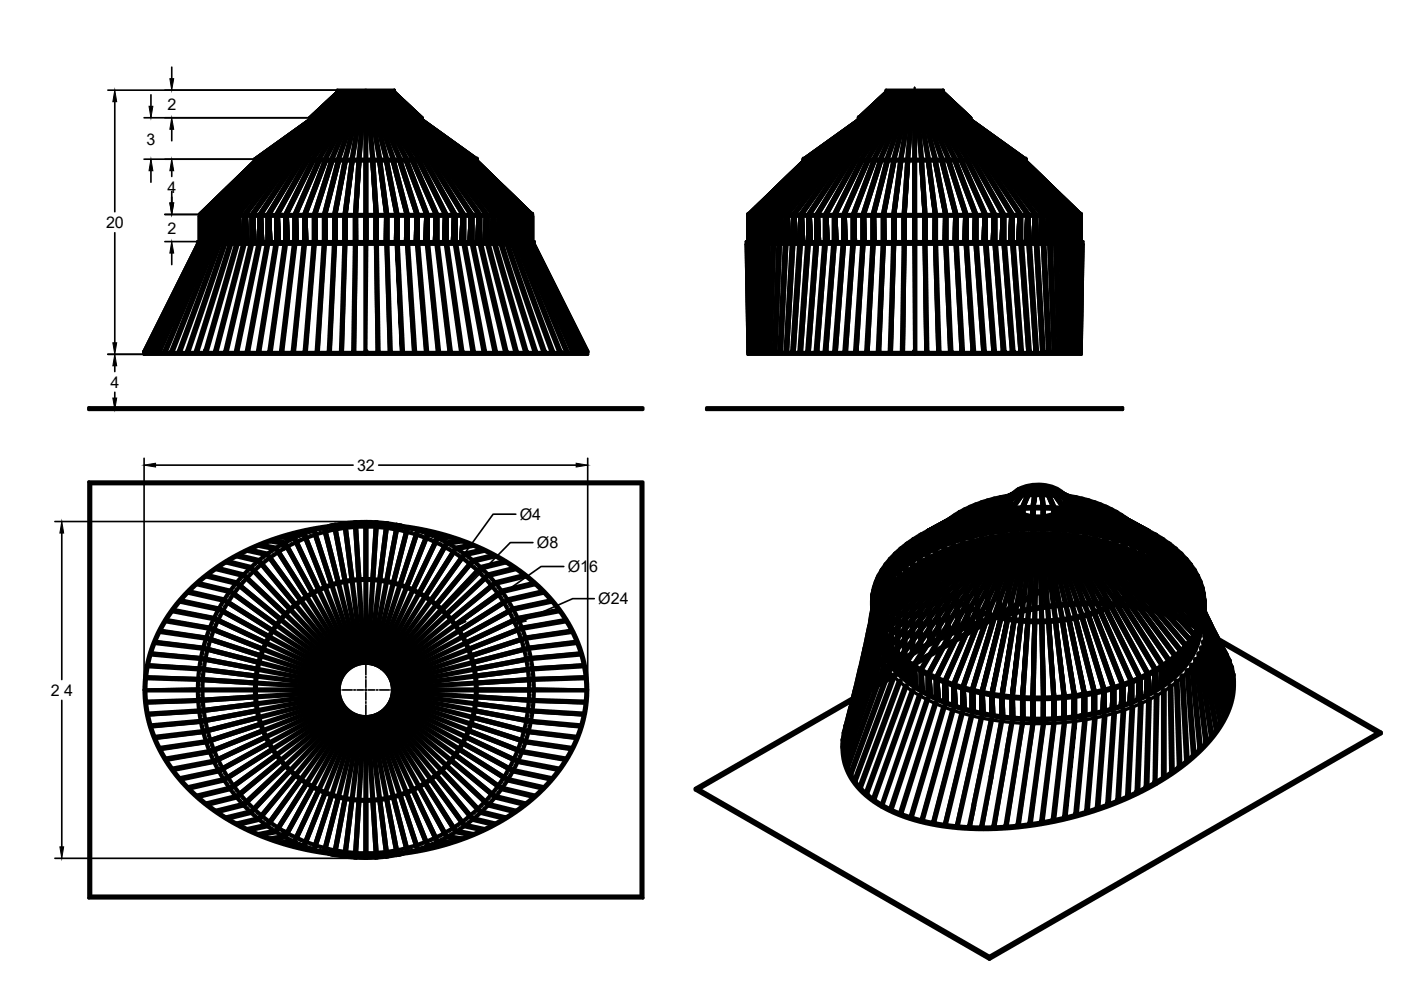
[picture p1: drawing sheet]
<svg xmlns="http://www.w3.org/2000/svg" width="297mm" height="210mm" viewBox="0 0 297 210" stroke-linecap="round" stroke-linejoin="round" font-family="sans-serif">
<defs><g id="words">
<g font-size="3.4">
<text x="35.5" y="23.3">2</text>
<text x="31.1" y="30.7">3</text>
<text x="35.5" y="40.8">4</text>
<text x="22.5" y="48.3">20</text>
<text x="35.5" y="49.6">2</text>
<text x="23.4" y="82.2">4</text>
<text x="75.7" y="99.8">32</text>
<text x="110.2" y="110.2">Ø4</text>
<text x="113.8" y="116.2">Ø8</text>
<text x="120.4" y="121.3">Ø16</text>
<text x="126.8" y="128.1">Ø24</text>
<text x="10.8" y="147.5">2 4</text>
</g>
</g></defs>
<!-- layer: Smart Centers -->
<g fill="none" stroke="#000" stroke-width=".35">
<path d="M193.9 18.5v1.6M193.9 24.4v1.5M193.9 33.2v1.5M193.9 50.6v1.8M77.6 110.6v1.6M77.6 112.6v.3M77.6 113.3v2M77.6 115.6v.4M77.6 116.3v2.1M77.6 118.7v.4M77.6 119.4v2.1M77.6 121.8v.4"/>
<path d="M77.6 122.5v2.1M77.6 124.9v.4M77.6 125.6v2.1M77.6 128v.3M77.6 128.7v2.1M77.6 131.1v.3M77.6 131.8v2M77.6 134.2v.3M77.6 134.9v2M77.6 137.3v.3M77.6 137.9v2.1M42.4 146.3h1.4"/>
<path d="M44.1 146.3h.4M44.8 146.3h2.1M47.2 146.3h.4M47.9 146.3h2.1M50.3 146.3h.4M51 146.3h2.1M53.4 146.3h.3M54.1 146.3h2.1M56.5 146.3h.3M57.2 146.3h2M59.6 146.3h.3M60.3 146.3h2"/>
<path d="M62.7 146.3h.3M63.3 146.3h2.1M65.8 146.3h.3M66.4 146.3h2.1M68.8 146.3h.4M69.5 146.3h2.1M71.9 146.3h.4M72.6 146.3h2.1M75 146.3h.4M75.7 146.3h1.4M77.4 146.3h.3M77.6 140.3v.4"/>
<path d="M77.6 141v2.1M77.6 143.4v.4M77.6 144.1v1.7M77.6 146.1v.4M77.6 146.8v1.6M77.6 148.8v.3M77.6 149.5v2M77.6 151.9v.3M77.6 152.6v2M77.6 155v.3M77.6 155.6v2.1M77.6 158v.4"/>
<path d="M77.6 158.7v2.1M78.1 146.3h1.3M79.8 146.3h.3M80.5 146.3h2M82.9 146.3h.3M83.6 146.3h2M86 146.3h.3M86.7 146.3h2M89.1 146.3h.3M89.7 146.3h2.1M92.1 146.3h.4M92.8 146.3h2.1"/>
<path d="M95.2 146.3h.4M95.9 146.3h2.1M98.3 146.3h.4M99 146.3h2.1M101.4 146.3h.3M102.1 146.3h2M104.5 146.3h.3M105.2 146.3h2M107.6 146.3h.3M108.3 146.3h2M110.7 146.3h.3M111.4 146.3h1.3"/>
<path d="M77.6 161.1v.4M77.6 161.8v2.1M77.6 164.2v.4M77.6 164.9v2.1M77.6 167.3v.4M77.6 168v2M77.6 170.4v.3M77.6 171.1v2M77.6 173.5v.3M77.6 174.2v2M77.6 176.6v.3M77.6 177.3v2"/>
<path d="M77.6 179.7v.3M77.6 180.3v1.7"/>
</g>
<!-- layer: FD_Dimensions -->
<g fill="none" stroke="#000" stroke-width=".35">
<path d="M22.9 19.1h48.3M36.4 14.2v2.5M24.3 21.6v23.3M30.5 33.8h23.2M30.5 25h34.8M32 20.1v2.4M32 36.2v2.4M36.4 27.4v2.4M36.4 36.2v1.2M24.3 49.3v23.4M35 45.5h7M35 51.2h6.5"/>
<path d="M36.4 40.6v2.4M36.4 53.7v2.4M22.9 75.1h7.3M24.3 77.6v1.2M24.3 83.2v1.2M24.5 86.8h1.3M30.6 97.2v48.7M33 98.6h41.9M80.3 98.6h41.9M124.6 97.2v48.7M11.6 110.6h65.6M13.1 113v31.1"/>
<path d="M95.1 116.5a34.5 34.5 0 0 1 14.6 17.2M109.4 109h-4.9l-22.2 30.7M113 115h-4.8l-20.9 21.3M95.7 131.7l1.4 2M119.5 120.1h-4.8l-16.1 11.4M126 126.9h-4.6l-10 4.4M13.1 148.5v31M82 142.7a5.7 5.7 0 0 0-9.3 .7M11.6 182h65.6"/>
</g>
<g fill="#000" stroke="#000" stroke-width=".21">
<path d="M36 16.7h.8l-.4 2.4zM24.3 19.1l.4 2.5h-.8zM32 33.8l.4 2.4h-.8zM31.6 22.5h.8l-.4 2.5zM36.4 33.8l.4 2.4h-.8zM36.4 25l.4 2.4h-.8zM36 43h.8l-.4 2.5zM36.4 51.2l.4 2.5h-.8zM23.9 72.7h.8l-.4 2.4zM24.3 75.1l.4 2.5h-.8zM23.9 84.4h.8l-.4 2.4zM30.6 98.6l2.4-.4v.8z"/>
<path d="M122.2 98.2l2.4 .4-2.4 .4zM13.1 110.6l.4 2.4h-.8zM82 139.5l.7 .5-1.8 1.7zM87.1 136l.5 .6-2 1.5zM96.6 132.9l1.7-1.7 .5 .6zM109.2 132.3l2-1.3 .4 .7zM12.7 179.5h.8l-.4 2.5z"/>
</g>
<!-- layer: Hidden -->
<g fill="none" stroke="#000" stroke-width=".35">
<path d="M71.5 19.6v.3l-.4 .4M71.5 19.9l-.4 .4M71.5 19.6v.3M71.5 19.6v.3l-.3 .4M71.6 19.6v.3l-.3 .3M71.7 19.9l-.3 .3M71.7 19.6v.3M71.8 19.6v.3l-.2 .3M71.9 19.1v.4l-.3 .3M72 19.6v.3l-.3 .3M72.1 19.9l-.1 .2M72.1 19.6v.3"/>
<path d="M72.1 19.9l-.2 .3M72.3 19.9l-.3 .4M72.3 19.6v.3M72.3 19.9l-.2 .2M72.5 19.9l-.3 .4M72.5 19.6v.3M72.7 19.9l-.2 .3M72.7 19.6v.3M72.7 19.9l-.3 .4M73 19.9l-.2 .3M73 19.6v.3M73 19.9l-.3 .3"/>
<path d="M73.3 19.9l-.2 .2M73.3 19.6v.3M73.3 19.9l-.3 .3M73.5 19.9l-.3 .5M73.5 19.6v.3M73.5 19.9l-.3 .4M73.8 19.9l-.2 .4M73.8 19.6v.3M74.1 19.6l-.2 .7M74.5 19.9l-.2 .3M74.5 19.6v.3M74.8 19.6v.3"/>
<path d="M74.8 19.9l-.1 .3M74.8 19.9l-.2 .4M75.1 19.9l-.2 .5M75.1 19.6v.3M75.1 19.9l-.1 .4M75.5 19.9l-.2 .5M75.5 19.6v.3M75.9 19.9l-.1 .5M75.9 19.6v.3M75.9 19.9l-.1 .3M76.2 19.9v.4M76.2 19.6v.3"/>
<path d="M76.2 19.9l-.1 .5M76.6 19.9v.4M76.6 19.6v.3M76.6 19.9v.3M77 19.6v.7M78.2 19.6v.7M78.5 19.9l.1 .3M78.5 19.6v.3M78.5 19.9l.1 .4M78.9 19.9l.1 .5M78.9 19.6v.3M78.9 19.9l.1 .4"/>
<path d="M79.3 19.9l.1 .3M79.3 19.6v.3M79.3 19.9l.1 .5M79.6 19.9l.2 .5M79.6 19.6v.3M80 19.9l.2 .4M80 19.6v.3M80 19.9l.2 .5M80.4 19.9l.1 .4M80.4 19.6v.3M80.4 19.9l.1 .3M80.7 19.9l.2 .3"/>
<path d="M80.7 19.6v.3M80.7 19.9l.1 .3M81 19.6l.2 .6M81.3 19.9l.3 .4M81.3 19.6v.3M81.6 19.9l.3 .4M81.6 19.6v.3M81.6 19.9l.3 .5M81.9 19.9l.2 .3M81.9 19.6v.3M81.9 19.9l.2 .2M82.2 19.6v.3l.2 .3"/>
<path d="M82.4 19.9l.3 .4M82.4 19.6v.3M82.4 19.9l.3 .3M82.6 19.9l.4 .4M82.6 19.6v.3M82.6 19.9l.3 .4M82.8 19.9l.2 .2M82.8 19.6v.3M82.8 19.9l.4 .4M83 19.6v.3l.2 .3M83.2 19.6v.3l.2 .3M83.2 19.1v.4l.4 .3"/>
<path d="M83.3 19.9l.3 .3M83.3 19.6v.3M83.4 19.9l.4 .3M83.4 19.9l.3 .3M83.4 19.6v.3M83.5 19.6v.3l.4 .3M83.6 19.6v.3M83.6 19.9l.4 .4M83.6 19.9l.3 .3M83.7 19.6v.3l.3 .4-.3-.4M83.7 20l.4 .3M187.7 20l-.3 .3"/>
<path d="M187.8 19.6v.3M187.8 19.9l-.4 .4M187.9 19.9l-.4 .4 .4-.4M187.9 19.9l-.3 .3M187.9 19.6v.3M188 19.9l-.2 .3M188 19.6v.3M188 19.9l-.3 .3M188.2 19.9l-.3 .3M188.2 19.6v.3M188.3 19.1v.4l-.4 .3M188.3 19.6v.3l-.2 .3"/>
<path d="M188.5 19.9l-.2 .2M188.5 19.6v.3M188.5 19.9l-.2 .3M188.7 19.6v.3M188.7 19.9l-.4 .4M188.7 19.9l-.2 .2M188.9 19.9l-.4 .4M188.9 19.6v.3M189.1 19.9l-.3 .3M189.1 19.6v.3M189.1 19.9l-.3 .4M189.3 19.9l-.2 .3"/>
<path d="M189.3 19.6v.3M189.6 19.9l-.2 .2M189.6 19.6v.3M189.6 19.9l-.2 .3M189.9 19.9l-.3 .5M189.9 19.6v.3M189.9 19.9l-.3 .4M190.2 19.9l-.3 .4M190.2 19.6v.3M190.5 19.6l-.2 .7M190.8 19.9l-.1 .3M190.8 19.6v.3"/>
<path d="M190.8 19.9l-.2 .3M191.1 19.6v.3M191.1 19.9l-.1 .3M191.1 19.9l-.1 .4M191.5 19.6v.3M191.5 19.9l-.2 .5M191.5 19.9l-.2 .4M191.8 19.9l-.1 .5M191.8 19.6v.3M191.8 19.9l-.2 .5M192.2 19.9l-.1 .5M192.2 19.6v.3"/>
<path d="M192.2 19.9l-.1 .3M192.6 19.9l-.1 .4M192.6 19.6v.3M192.6 19.9l-.1 .5M193 19.9l-.1 .4M193 19.6v.3M193 19.9l-.1 .3M193.3 19.6v.7M194.5 19.6v.7M194.9 19.9v.3M194.9 19.6v.3M194.9 19.9v.4"/>
<path d="M195.2 19.9l.2 .5M195.2 19.6v.3M195.2 19.9l.1 .4M195.6 19.9l.1 .3M195.6 19.6v.3M195.6 19.9l.1 .5M196 19.9l.2 .5M196 19.6v.3M196 19.9l.1 .5M196.3 19.9l.2 .4M196.3 19.6v.3M196.3 19.9l.2 .5"/>
<path d="M196.7 19.9l.2 .4M196.7 19.6v.3M196.7 19.9l.1 .3M197 19.9l.2 .3M197 19.6v.3M197.4 19.6l.1 .6M197.7 19.9l.2 .4M197.7 19.6v.3M198 19.9l.3 .4M198 19.6v.3M198 19.9l.3 .5M198.2 19.9l.2 .3"/>
<path d="M198.2 19.6v.3M198.2 19.9l.2 .2M198.5 19.9l.3 .3M198.5 19.6v.3M198.5 19.9l.2 .3M198.7 19.9l.4 .4M198.7 19.6v.3M198.7 19.9l.3 .3M199 19.9l.3 .4M199 19.6v.3M199.2 19.9l.2 .2M199.2 19.6v.3"/>
<path d="M199.2 19.9l.3 .4M199.4 19.9l.2 .3M199.4 19.6v.3M199.4 19.9l.1 .2M199.5 19.6v.3l.3 .3M199.6 19.1v.4l.3 .3M199.7 19.6v.3l.2 .3M199.8 19.6v.3l.3 .3M199.9 19.6v.3l.3 .3M200 19.6v.3l.3 .4M200 19.9l.4 .4M200 19.6v.3"/>
<path d="M200 19.9l.3 .4M200.1 20l.3 .3M48.4 39.9l-.3 .3M48.5 39.9l-.4 .3M48.7 39.9l-.4 .3M48.9 39.9l-.3 .3M48.9 39.4l-.3 .3M49 39.4l-.4 .3M49.1 39.8l-.4 .3M49.2 39.4l-.4 .3M49.3 39.9l-.3 .3M49.4 39.4l-.3 .3"/>
<path d="M49.4 38.9l-.3 .3M49.5 39.3l-.3 .3M49.7 38.9l-.4 .3M49.8 39.4l-.4 .3M49.8 39.9l-.3 .3M49.9 38.9l-.4 .3M49.9 38.5l-.3 .3M50 38.5l-.4 .3M50 38.8l-.3 .4M50.1 38.4l-.3 .4M50.3 39.4l-.4 .3M50.3 38.9l-.4 .3"/>
<path d="M50.4 38.4l-.4 .4M50.4 38l-.3 .3M50.5 38l-.4 .3M50.5 38.4l-.3 .3M50.6 38l-.3 .3M50.6 39.6l-.3 .4M50.7 38.4l-.3 .3M50.7 38.9l-.3 .3M50.8 38l-.3 .3M50.9 37.5l-.3 .3M51 37.9l-.3 .3M51.1 37.5l-.4 .3"/>
<path d="M51.1 39.1l-.3 .4M51.1 37.5l-.3 .3M51.2 38.4l-.3 .3M51.2 37.9l-.3 .4M51.3 39.6l-.3 .4M51.3 37.5l-.3 .3M51.4 37l-.4 .3M51.4 37l-.3 .3M51.5 37.4l-.3 .3M51.6 38.7l-.3 .3M51.6 37l-.4 .3M51.7 37.9l-.3 .4"/>
<path d="M51.7 37.5l-.3 .3M51.8 37.5l-.3 .3M51.8 39.1l-.3 .4M51.8 37l-.3 .3M51.9 36.5l-.4 .4M51.9 36.5l-.3 .4M52 36.9l-.3 .3M52 36.4l.4-.3-.4 .3M52.1 38.2l-.4 .3M52.1 36.5l-.4 .4M52.2 39.6l-.4 .4M52.2 37.4l-.3 .4"/>
<path d="M52.2 37l-.3 .3M52.3 37l-.4 .3M52.3 38.6l-.3 .4M52.3 36.5l-.3 .3M52.4 36.1l-.3 .3M52.5 36.4l-.3 .3M52.5 37.7l-.3 .3M52.6 36.1l-.4 .3M52.6 36.1l-.3 .3M52.6 39.1l-.3 .4M52.7 36.9l-.4 .4M52.7 36.5l-.3 .3"/>
<path d="M52.7 38.1l-.3 .4M52.8 36.5l-.4 .3M52.8 36l-.3 .4M52.8 39.9l-.3 .3M52.8 35.6l-.3 .3M52.9 35.6l-.3 .3M53 35.9l-.4 .4M53 37.2l-.3 .3M53 35.6l-.3 .3M53.1 38.6l-.3 .4M53.1 35.6l-.3 .3M53.1 36.5l-.3 .3"/>
<path d="M53.2 36l-.4 .3M53.2 37.6l-.3 .4M53.2 36l-.3 .3M53.3 39.4l-.3 .3M53.3 35.6l-.3 .3M53.3 35.1l-.3 .3M53.4 35.1l-.3 .3M53.5 35.5l-.4 .3M53.5 36.7l-.3 .3M53.5 35.1l-.3 .3M53.5 38.1l-.3 .3M53.6 35.1l-.3 .3"/>
<path d="M53.6 36l-.3 .3M53.7 35.5l-.4 .3M53.7 37.1l-.3 .4M53.7 35.5l-.3 .4M53.7 38.9l-.3 .3M53.8 35.1l-.3 .3M53.8 34.6l-.3 .3M53.9 39.9l-.3 .3M53.9 34.6l-.4 .3M53.9 35l-.3 .3M54 36.2l-.4 .3M54 37.6l-.3 .3"/>
<path d="M54 34.6l-.3 .3M54.1 34.6l-.4 .3M54.1 35.5l-.3 .3M54.1 35l-.3 .4M54.2 36.6l-.4 .4M54.2 38.3l-.3 .4M54.2 35.1l-.3 .3M54.3 34.6l-.4 .3M54.3 39.4l-.3 .3M54.4 34.1l-.4 .4M54.4 35.7l-.3 .3M54.4 34.5l-.3 .3"/>
<path d="M54.5 37.1l-.3 .3M54.5 34.1l-.3 .4M54.5 33.6l-.1 .2v.3l-.4 .4M54.6 34.1l-.4 .4M54.6 35l-.3 .3M54.6 36.1l-.3 .4M54.6 34.5l-.3 .4M54.6 37.8l-.2 .4M54.7 34.6l-.3 .3M54.7 34.1l-.3 .3M54.7 38.8l-.3 .4M54.8 34.1l-.2 .2"/>
<path d="M54.9 33.4l-.5 .4M54.9 35.2l-.3 .3M54.9 36.6l-.3 .3M55 39.9l-.3 .4M55 33.4l-.5 .4M55 34.1l-.2 .3M55.1 34.5l-.3 .3M55.1 35.6l-.3 .4M55.1 33.2l-.4 .3M55.1 37.3l-.3 .3M55.1 33.5l-.4 .3M55.1 34.1l-.2 .3"/>
<path d="M55.2 33.5l-.4 .3M55.2 38.3l-.3 .4M55.4 33.5l-.4 .3M55.4 36.1l-.3 .3M55.4 34.7l-.3 .3M55.4 39.4l-.3 .3M55.4 33l-.4 .3M55.4 34.1l-.2 .2M55.5 33.5l-.4 .3M55.5 33l-.4 .3M55.5 36.8l-.2 .3M55.6 35.1l-.4 .4"/>
<path d="M55.6 37.8l-.3 .3M55.7 33.1l-.4 .2M55.7 33.6l-.3 .2M55.7 33.1l-.3 .2M55.8 38.8l-.3 .4M55.8 35.6l-.3 .3M55.9 34.1l-.4 .4M55.9 33.1l-.3 .3M56 32.6l-.4 .3M56 36.3l-.3 .3M56 33.1l-.3 .3M56 34.6l-.3 .4"/>
<path d="M56.1 37.3l-.3 .3M56.1 33.6l-.2 .2M56.1 32.6l-.4 .3M56.2 33.2l-.3 .3M56.2 33.1l-.3 .3M56.3 38.3l-.3 .3M56.3 32.7l-.4 .2M56.3 35.1l-.3 .3M56.4 39.6l-.3 .4M56.5 35.8l-.3 .3M56.5 32.7l-.4 .3M56.5 34.1l-.3 .4"/>
<path d="M56.5 36.7l-.3 .4M56.5 32.2l-1.2 .9M56.6 32.7l-.4 .3M56.6 32.2l-.4 .3M56.6 33.2l-.3 .3M56.7 32.2l-.4 .3M56.7 37.7l-.3 .4M56.8 34.5l-.4 .4M56.8 32l-.4 .3M56.8 32.3l-.4 .2M56.8 32.8l-.4 .3M56.8 32.7l-.4 .3"/>
<path d="M56.8 39.1l-.3 .3M56.9 33.5l-.4 .3M56.9 32.3l-.4 .2M56.9 35.2l-.3 .4M56.9 36.2l-.3 .4M57 32.3l-.3 .2M57.1 37.2l-.3 .4M57.1 32.3l-.3 .2M57.1 34.1l-.2 .3M57.2 31.8l-.4 .3 .4-.3M57.2 32.8l-.4 .2M57.2 38.5l-.3 .4"/>
<path d="M57.3 31.8l-.3 .3M57.3 32.4l-.3 .3M57.3 32.3l-.3 .3M57.4 34.7l-.3 .4M57.4 35.7l-.3 .3M57.4 33.5l-.3 .3M57.4 33l-.4 .3M57.4 31.8l-.4 .3M57.5 36.7l-.2 .3M57.6 31.9l-.4 .2M57.6 38l-.3 .3M57.7 39.6l-.3 .4"/>
<path d="M57.7 31.9l-.4 .2M57.7 31.4l-.4 .3M57.7 32.3l-.3 .3M57.8 31.4l-.4 .3M57.8 35.2l-.3 .3M57.9 34.1l-.4 .4M57.9 32l-.4 .3M57.9 31.9l-.4 .3M57.9 31.4l-.4 .3M57.9 32.6l-.3 .3M57.9 33.1l-.3 .3M58 31.4l-.4 .3"/>
<path d="M58 36.1l-.3 .4M58 37.4l-.2 .4M58.1 39.1l-.3 .3M58.1 31.5l-.3 .2M58.2 31.5l-.3 .2M58.3 34.6l-.3 .4M58.3 33.4l-.4 .4M58.3 31.9l-.4 .3M58.3 31l-.4 .3M58.3 31l-.3 .3M58.4 35.6l-.3 .4M58.4 31.6l-.3 .2"/>
<path d="M58.4 31.5l-.3 .3M58.4 30.8l-1.7 1.3M58.4 31l-.3 .3M58.4 36.9l-.2 .3M58.5 32.7l-.4 .3M58.5 32.2l-.4 .3M58.5 38.5l-.3 .4M58.5 31l-.3 .3M58.7 34.1l-.3 .4M58.7 31.1l-.4 .2M58.8 31.1l-.4 .2M58.8 33l-.4 .3"/>
<path d="M58.8 31.5l-.3 .3M58.8 35.1l-.3 .3M58.8 39.9l-.2 .4M58.8 30.6l-.3 .3M58.9 37.9l-.3 .4M58.9 36.3l-.3 .4M58.9 30.6l-.4 .3M59 33.5l-.3 .3M59 32.2l-.4 .3M59 31.2l-.4 .2M59 31.1l-.4 .3M59 31.8l-.4 .2"/>
<path d="M59 30.6l-.4 .3M59 30.4l-.6 .5M59.1 30.6l-.4 .3M59.2 39.3l-.2 .4M59.2 30.6l-.3 .3M59.2 37.4l-.2 .4M59.3 34.5l-.3 .4M59.3 35.8l-.3 .3M59.3 32.5l-.3 .3M59.3 30.6l-.3 .3M59.3 31.2l-.3 .3M59.4 31.1l-.4 .3"/>
<path d="M59.4 30.2l-.4 .3M59.4 30.2l-.3 .3M59.5 33l-.4 .4M59.5 31.8l-.3 .3M59.5 31.3l-.3 .3M59.5 30.7l-.3 .3M59.5 30.7l-.3 .2M59.5 30.2l-.3 .3M59.6 30l-.4 .3M59.6 34.1l-.2 .2M59.6 38.7l-.3 .4M59.6 30.2l-.3 .3"/>
<path d="M59.6 36.8l-.2 .4M59.7 35.2l-.3 .4M59.8 30.2l-.4 .3M59.8 32.1l-.3 .3M59.9 30.2l-.4 .3M59.9 30.8l-.4 .3M59.9 30.7l-.4 .2M60 29.8l-.4 .3M60 38.2l-.3 .4M60 33.4l-.4 .4M60 32.6l-.4 .3M60 36.3l-.2 .3"/>
<path d="M60 31.4l-.3 .3M60.1 30.9l-.4 .3M60.1 30.3l-.4 .2M60.1 30.3l-.4 .3M60.1 34.7l-.3 .4M60.1 29.8l-.4 .3M60.2 29.8l-.4 .3M60.3 39.9l-.3 .4M60.3 29.8l-.3 .3M60.3 37.6l-.2 .4M60.4 31.6l-.4 .3M60.4 29.8l-.3 .3"/>
<path d="M60.4 30.4l-.3 .3M60.4 35.7l-.2 .4M60.4 30.3l-.3 .2M60.5 32.9l-.4 .3M60.5 32.1l-.3 .3M60.5 29.4l-.4 .3M60.5 34.1l-.3 .4M60.6 29.4l-.4 .3M60.6 30.9l-.4 .3M60.6 30.5l-.3 .3M60.6 29.9l-.3 .3M60.6 29.8l-.3 .3"/>
<path d="M60.6 39.3l-.2 .4M60.7 29.4l-.4 .3M60.7 37l-.2 .4M60.7 29.4l-.3 .3M60.8 33.5l-.3 .3M60.8 35.1l-.2 .4M60.9 29.4l-.4 .3M60.9 31.2l-.4 .3M61 32.4l-.4 .3M61 30l-.4 .2M61 29.4l-.4 .3M61 38.7l-.3 .4"/>
<path d="M61 29.8l-.4 .3M61 31.7l-.3 .3M61.1 36.5l-.3 .3M61.1 29l-.4 .3M61.1 30.5l-.3 .3M61.1 30l-.3 .3M61.2 29.5l-.4 .3M61.2 29.4l-.4 .3M61.2 29l-.3 .3M61.2 28.8l-.6 .5M61.2 34.6l-.2 .3M61.3 33l-.4 .3"/>
<path d="M61.3 29l-.4 .3M61.3 38.1l-.2 .4M61.4 30.7l-.3 .3M61.4 29l-.3 .3M61.5 32l-.4 .3M61.5 35.9l-.3 .4M61.5 31.2l-.3 .3M61.5 29.5l-.3 .3M61.5 29.4l-.3 .3M61.5 29l-.3 .3M61.5 34.1l-.1 .3M61.5 28.6l-2.6 1.9"/>
<path d="M61.6 30.1l-.3 .3M61.7 28.6l-.5 .3M61.7 29.6l-.4 .3M61.7 37.6l-.2 .3M61.7 29.1l-.3 .3M61.7 29l-.3 .3M61.8 32.5l-.4 .3M61.8 28.6l-.4 .3M61.8 29.6l-.4 .4M61.8 28.6l-.3 .3M61.8 35.3l-.2 .4M61.9 33.4l-.4 .4"/>
<path d="M61.9 30.3l-.3 .3M61.9 39.6l-.2 .4M62 31.5l-.4 .3M62 28.6l-.4 .3M62 30.8l-.3 .3M62 37l-.2 .4M62.1 29.1l-.4 .3M62.1 29l-.4 .3M62.1 28.6l-.4 .3M62.1 28.2l-.4 .3M62.1 28.2l-.7 .5M62.2 29.6l-.4 .3"/>
<path d="M62.2 28.2l-.4 .3M62.2 29.2l-.3 .3M62.2 34.7l-.2 .4M62.3 32l-.4 .4M62.3 28.6l-.4 .3M62.3 28.7l-.4 .3M62.3 39l-.2 .4M62.4 29.2l-.4 .3M62.4 32.9l-.3 .3M62.4 28.2l-.4 .3M62.4 36.4l-.2 .4M62.5 29.8l-.4 .3"/>
<path d="M62.5 31l-.4 .4M62.5 28.2l-.3 .3M62.6 30.3l-.4 .3M62.6 28.7l-.4 .3M62.6 38.4l-.2 .4M62.6 28.6l-.3 .3M62.6 34.1l-.2 .4M62.6 28.2l-.3 .3M62.7 29.2l-.3 .3M62.7 31.6l-.3 .3M62.8 28.8l-.4 .3M62.8 35.8l-.3 .4"/>
<path d="M62.8 27.8l-.4 .3M62.8 28.2l-.3 .3M62.8 28.3l-.3 .2M62.9 33.5l-.3 .3M62.9 32.4l-.4 .3M62.9 27.8l-.4 .3M62.9 28.8l-.3 .3M62.9 27.6l-.4 .3M62.9 37.8l-.2 .4M62.9 27.8l-.3 .3M63 30.6l-.4 .3M63 29.4l-.4 .3"/>
<path d="M63.1 29.9l-.4 .3M63.1 27.8l-.4 .3M63.1 35.2l-.2 .4M63.2 28.3l-.4 .3M63.2 28.2l-.4 .2M63.2 27.8l-.4 .3M63.2 31.1l-.3 .3M63.2 28.8l-.3 .3M63.3 37.2l-.2 .4M63.3 28.3l-.4 .3M63.3 33l-.3 .3M63.3 27.4l-.4 .3"/>
<path d="M63.3 31.9l-.3 .3M63.4 27.8l-.4 .2M63.4 27.9l-.4 .2M63.4 27.3l.4-.3-1.8 1.3M63.4 27.4l-.3 .3M63.4 28.4l-.3 .3M63.5 34.6l-.3 .4M63.5 30.1l-.4 .3M63.5 39.6l-.2 .4M63.5 29l-.3 .3M63.5 27.4l-.4 .3M63.6 29.4l-.4 .3"/>
<path d="M63.6 36.6l-.2 .4M63.6 27.4l-.3 .2M63.7 27.9l-.4 .2M63.7 27.7l-.4 .3M63.7 30.6l-.3 .3M63.7 27.4l-.3 .2M63.8 28.3l-.4 .3M63.8 32.5l-.3 .3M63.8 34.1l-.2 .3M63.8 31.4l-.3 .3M63.8 39l-.2 .4M63.8 28.4l-.4 .4"/>
<path d="M63.8 27.9l-.3 .3M63.9 27l-.4 .3M63.9 27.4l-.4 .3M63.9 27.4l-.4 .2M63.9 36l-.2 .4M64 29.6l-.3 .3M64 27.9l-.4 .3M64 27l-.4 .3M64 26.8l-.4 .3M64 28.5l-.3 .3M64.1 27l-.4 .3M64.1 33.4l-.3 .4"/>
<path d="M64.1 28.9l-.3 .4M64.1 38.4l-.2 .4M64.2 27l-.4 .2M64.2 30.1l-.3 .3M64.2 32l-.3 .3M64.2 27.4l-.3 .3M64.2 27.3l-.3 .3M64.3 35.4l-.3 .4M64.3 30.9l-.3 .3M64.3 27l-.4 .2M64.3 27.9l-.4 .3M64.4 28l-.4 .3"/>
<path d="M64.4 27.5l-.4 .3M64.4 37.8l-.2 .4M64.4 26.6l-.4 .3M64.5 27l-.4 .3M64.5 26.9l-.4 .3M64.5 29.2l-.3 .3M64.5 32.8l-.3 .4M64.5 27.5l-.3 .3M64.5 28.1l-.3 .3M64.5 26.6l-.3 .3M64.6 26.4l-.4 .3M64.6 34.8l-.2 .4"/>
<path d="M64.6 28.5l-.3 .3M64.6 26.6l-.4 .3M64.7 31.4l-.3 .4M64.7 29.6l-.3 .4M64.7 37.1l-.2 .5M64.7 26.6l-.3 .2M64.8 30.4l-.4 .3M64.8 27l-.4 .3M64.8 26.9l-.4 .3M64.8 27.5l-.3 .2M64.8 26.6l-.3 .2M64.9 27.6l-.4 .3"/>
<path d="M64.9 26.2l-.4 .3M64.9 27.1l-.3 .3M65 32.3l-.3 .4M65 34.1l-.3 .5M65 28.7l-.3 .3M65 26.2l-.4 .3M65 26.5l-.3 .3M65 26.6l-.3 .3M65 36.5l-.2 .4M65.1 27.1l-.4 .3M65.1 27.6l-.4 .3M65.1 26.2l-.4 .3"/>
<path d="M65.1 28l-.3 .3M65.1 39.6l-.2 .4M65.1 30.9l-.3 .4M65.2 33.5l-.2 .3M65.2 26.2l-.4 .3M65.2 29.2l-.3 .3M65.2 29.9l-.3 .3M65.3 26.2l-.4 .2M65.3 26.6l-.3 .3M65.3 26.5l-.3 .3M65.3 35.9l-.2 .4M65.4 27l-.4 .3"/>
<path d="M65.4 27.5l-.3 .3M65.4 26.2l-.4 .2M65.4 39l-.2 .4M65.4 31.8l-.3 .3M65.4 27.1l-.3 .3M65.5 26.6l-.4 .3M65.5 25.8l-.4 .3M65.5 28.2l-.3 .3M65.6 26.1l-.4 .3M65.6 26.2l-.4 .3M65.6 25.8l-.4 .3M65.6 32.9l-.3 .4"/>
<path d="M65.6 30.4l-.3 .4M65.6 27.2l-.4 .3M65.6 26.7l-.4 .2M65.6 27.6l-.3 .3M65.6 35.3l-.2 .4M65.7 38.3l-.2 .5M65.7 28.7l-.4 .3M65.7 25.6l-1.8 1.3M65.7 29.4l-.3 .3M65.7 25.8l-.4 .2M65.8 31.2l-.3 .4M65.8 25.7l-.3 .3"/>
<path d="M65.9 26.2l-.4 .3M65.9 26.1l-.4 .2M65.9 26.6l-.4 .3M65.9 27.1l-.3 .3M65.9 26.7l-.3 .3M65.9 25.7l-.3 .3M65.9 37.7l-.1 .4M66 34.7l-.3 .4M66 32.4l-.3 .4M66 26.2l-.4 .3M66 27.8l-.3 .3M66 29.9l-.2 .3"/>
<path d="M66.1 25.4l-.5 .3M66.1 25.8l-.4 .3M66.1 25.7l-.4 .3M66.1 26.7l-.3 .3M66.1 26.2l-.3 .3M66.2 27.1l-.4 .3M66.2 28.2l-.4 .3M66.2 28.9l-.3 .3M66.2 25.4l-.5 .3M66.2 37.1l-.2 .4M66.2 34.1l-.2 .4M66.2 25.4l-.4 .2"/>
<path d="M66.3 30.7l-.3 .4M66.3 25.4l-.4 .2M66.4 25.4l-.4 .2M66.4 31.8l-.3 .4M66.4 26.2l-.3 .2M66.4 25.8l-.3 .2M66.4 26.7l-.3 .2M66.4 25.6l-.3 .3M66.5 26.3l-.4 .2M66.5 25.4l-.4 .2M66.5 33.4l-.3 .4M66.5 27.3l-.3 .3"/>
<path d="M66.5 36.5l-.2 .4M66.5 29.4l-.3 .3M66.5 25.8l-.3 .3M66.6 24.7l-.5 .3v.4l-.2 .1M66.6 25.4l-.3 .2M66.6 24.5l.4-.3-.3 .3M66.6 24.7l-.3 .3M66.6 26.3l-.3 .3M66.7 28.4l-.4 .3M66.7 39.9l-.2 .4M66.7 27.7l-.4 .3M66.7 26.7l-.4 .3"/>
<path d="M66.7 25.8l-.4 .3M66.7 24.7l-.3 .3M66.7 25.4l-.4 .3M66.7 30.2l-.3 .3M66.8 35.8l-.2 .4M66.8 24.7l-.3 .3M66.8 25.4l-.2 .1M66.8 31.3l-.3 .4M66.9 24.7l-.3 .3M66.9 26.7l-.4 .3M66.9 32.8l-.3 .4M66.9 39.3l-.2 .4"/>
<path d="M66.9 24.2l-.3 .3M66.9 25.4l-.3 .2M66.9 25.7l-.3 .3M67 26.2l-.4 .3M67 24.7l-.3 .3M67 28.9l-.3 .3M67 26.8l-.3 .3M67 25.8l-.3 .3M67 35.2l-.1 .4M67.1 24.7l-.3 .3M67.1 24.2l-.4 .3M67.1 25.4l-.4 .2"/>
<path d="M67.1 24.2l-.3 .3M67.1 27.9l-.3 .3M67.1 29.6l-.2 .4M67.1 38.6l-.1 .5M67.1 27.2l-.3 .4M67.2 25.9l-.4 .3M67.2 24.2l-.3 .3M67.2 26.2l-.4 .3M67.2 24.7l-.3 .3M67.2 30.7l-.3 .4M67.2 25.4l-.3 .3M67.3 32.2l-.3 .4"/>
<path d="M67.3 24.2l-.4 .3M67.3 24.7l-.2 .3M67.3 34.6l-.2 .4M67.3 24.2l-.3 .3M67.4 26.3l-.4 .3M67.4 38l-.2 .4M67.4 25.4l-.3 .2M67.4 23.7l-.3 .3M67.4 28.4l-.3 .3M67.5 24.7l-.3 .3M67.5 24.2l-.4 .3M67.5 25.8l-.4 .3"/>
<path d="M67.5 26.4l-.3 .3M67.5 34.1l-.1 .3M67.5 24.2l-.3 .4M67.6 23.7l-.4 .3M67.6 24.8l-.2 .2M67.6 29.1l-.3 .4M67.6 25.4l-.4 .3M67.6 27.4l-.3 .3M67.6 23.7l-.3 .3M67.6 30.2l-.3 .4M67.6 37.3l-.1 .5M67.6 31.6l-.2 .4"/>
<path d="M67.6 26.7l-.3 .4M67.7 33.5l-.2 .3M67.7 24.2l-.4 .4M67.7 23.7l-.4 .3M67.7 25.8l-.4 .3M67.8 24.8l-.2 .2M67.8 25.4l-.5 .3M67.8 24.3l-.3 .3M67.8 23.7l-.4 .3M67.8 23.7l-.3 .3M67.9 36.7l-.2 .4M67.9 27.8l-.3 .4"/>
<path d="M67.9 25.8l-.4 .3M67.9 23.2l-.3 .4M67.9 24.3l-.3 .3M68 23.2l-.4 .3M68 23.7l-.4 .3M68 25.4l-.3 .2M68 23.2l-.4 .4M68 26.2l-.2 .1M68 28.6l-.3 .3M68 25.9l-.3 .3M68 23.8l-.3 .3M68 32.9l-.2 .4"/>
<path d="M68 31.1l-.2 .4M68 24.3l-.3 .3M68 29.6l-.2 .4M68.1 23.2l-.4 .4M68.1 26.9l-.3 .3M68.1 24.6l-.3 .4M68.1 36.1l-.1 .4M68.1 23.1l.4-.3-.3 .3M68.1 23.2l-.3 .4M68.1 26.3l-.3 .3M68.1 25.4l-.2 .2M68.2 23.8l-.4 .3"/>
<path d="M68.2 23.2l-.4 .4M68.2 24.3l-.3 .3M68.2 23.8l-.3 .3M68.3 23.2l-.4 .4M68.3 23.1l.4-.3-.4 .3M68.3 24.6l-.3 .4M68.3 23.3l-.3 .3M68.3 27.3l-.3 .4M68.4 35.4l-.2 .4M68.4 32.3l-.3 .4M68.4 25.4l-.4 .2M68.4 39.9l-.2 .4"/>
<path d="M68.4 22.8l-.3 .3M68.4 30.5l-.3 .4M68.4 23.8l-.3 .3M68.4 23.3l-.3 .3M68.4 28l-.2 .4M68.4 29.1l-.2 .4M68.5 24.6l-.4 .4M68.5 22.8l-.4 .3M68.5 25.7l-.4 .3M68.5 23.8l-.3 .3M68.5 23.3l-.3 .3M68.5 26.4l-.3 .3"/>
<path d="M68.6 24.1l-.3 .3M68.6 25.4l-.4 .3M68.6 39.3l-.2 .4M68.6 25.8l-.3 .3M68.6 34.8l-.2 .4M68.6 23.3l-.3 .3M68.7 24.6l-.3 .4M68.7 23.8l-.3 .3M68.7 23.3l-.3 .3M68.7 31.7l-.2 .4M68.8 22.8l-.4 .3M68.8 24.1l-.3 .3"/>
<path d="M68.8 29.9l-.3 .4M68.8 26.8l-.3 .4M68.8 38.6l-.1 .4M68.8 22.8l-.3 .3M68.8 25.4l-.2 .1M68.8 24.7l-.2 .3M68.9 34.1l-.2 .5M68.9 28.5l-.3 .4M68.9 27.5l-.3 .4M68.9 23.3l-.3 .3M68.9 24.1l-.3 .3M68.9 22.3l-.3 .3 .4-.3"/>
<path d="M68.9 22.8l-.3 .3M68.9 22.6l.4-.3-.3 .3M69 23.3l-.3 .3M69 22.8l-.3 .3M69 38l-.1 .4M69 25.9l-.3 .4M69 23.6l-.3 .3M69 22.3l-.3 .3M69.1 25.4l-.3 .2M69.1 33.3l-.2 .5M69.1 31.1l-.3 .4M69.1 24.7l-.3 .3"/>
<path d="M69.1 22.3l-.3 .3M69.1 22.8l-.3 .3M69.1 24.1l-.3 .3M69.2 23.3l-.3 .3M69.2 22.3l-.4 .3M69.2 29.4l-.3 .3M69.2 22.8l-.3 .3M69.2 37.3l-.1 .4M69.2 23.6l-.3 .3M69.2 26.3l-.3 .4M69.3 24.7l-.2 .3M69.3 28l-.3 .4"/>
<path d="M69.3 24.1l-.3 .4M69.3 27l-.3 .4M69.3 25.4l-.4 .3M69.4 23.6l-.3 .3M69.4 22.8l-.4 .3M69.4 32.7l-.2 .4M69.4 21.8l-.3 .4M69.4 22.3l-.3 .3M69.4 36.6l-.1 .5M69.4 30.5l-.2 .4M69.4 22.8l-.3 .3M69.5 21.8l-.4 .3 .4-.3"/>
<path d="M69.5 22.3l-.4 .3M69.5 23l-.3 .4M69.5 24.7l-.2 .3M69.5 21.8l-.3 .3M69.5 24.1l-.3 .4M69.6 28.8l-.3 .4M69.6 25.4l-.4 .4M69.6 23.6l-.3 .3M69.6 22.3l-.3 .3M69.6 21.8l-.4 .3M69.6 36l-.1 .4M69.6 22.8l-.3 .3"/>
<path d="M69.6 21.8l-.3 .3M69.7 24.2l-.3 .3M69.7 22.3l-.3 .3M69.7 27.4l-.3 .4M69.7 23l-.3 .4M69.7 32.1l-.2 .4M69.7 25.8l-.3 .3M69.7 24.8l-.1 .2M69.7 23.6l-.3 .4M69.8 26.5l-.3 .3M69.8 30l-.3 .3M69.8 21.8l-.4 .3 .3-.3"/>
<path d="M69.8 23.1l-.3 .3M69.8 35.3l-.1 .5M69.8 22.3l-.3 .3M69.9 22.3l-.3 .3M69.9 28.2l-.2 .4M69.9 24.2l-.2 .3M70 22.5l-.4 .4M70 21.8l-.4 .3M70 23.6l-.3 .4M70 21.4l-.4 .3M70 31.5l-.2 .4M70 21.4l-.3 .3"/>
<path d="M70 23.1l-.3 .3M70 34.7l-.1 .4M70.1 26.9l-.3 .4M70.1 25.4l-.3 .2M70.1 23.6l-.3 .4M70.1 22.3l-.3 .3M70.1 21.8l-.3 .3M70.1 24.2l-.3 .4M70.1 29.4l-.2 .4M70.1 39.9l-.1 .5M70.1 21.3l-.3 .4M70.2 23.1l-.3 .3"/>
<path d="M70.2 21.8l-.4 .3M70.2 22.5l-.3 .4M70.2 25.9l-.3 .4M70.2 21.2l.3-.3-.3 .3M70.2 34.1l-.1 .4M70.2 21.3l-.3 .4M70.3 22.5l-.3 .4M70.3 24.4l-.3 .4M70.3 21.3l-.3 .3M70.3 39.2l-.1 .5M70.3 27.7l-.2 .3M70.3 21.8l-.3 .3"/>
<path d="M70.3 30.9l-.2 .4M70.4 33.4l-.2 .4M70.4 23.6l-.3 .4M70.4 24.5l-.3 .5M70.4 21.8l-.3 .3M70.4 23.1l-.3 .3M70.4 21.3l-.3 .3M70.4 20.9l-.3 .3M70.4 22l-.3 .4M70.5 20.9l-.4 .3 .4-.3M70.5 28.8l-.3 .4M70.5 38.6l-.1 .4"/>
<path d="M70.5 22.5l-.3 .4M70.5 26.4l-.3 .3M70.5 23.6l-.3 .4M70.5 23.1l-.3 .3M70.6 21.8l-.3 .3M70.6 21.3l-.3 .3M70.6 22.5l-.3 .4M70.6 22l-.3 .4M70.6 32.8l-.2 .4M70.6 20.9l-.3 .3M70.6 30.3l-.2 .4M70.6 37.9l-.1 .5"/>
<path d="M70.7 25.4l-.4 .4M70.7 23.8l-.3 .4M70.7 27.1l-.3 .4M70.7 22l-.3 .4M70.7 20.9l-.3 .3M70.8 20.9l-.4 .3M70.8 24l-.3 .3M70.8 23.1l-.3 .3M70.8 21.3l-.3 .3M70.8 37.3l-.1 .4M70.8 28.2l-.2 .4M70.8 22.5l-.3 .4"/>
<path d="M70.9 21.3l-.4 .3M70.9 21.5l-.3 .4M70.9 20.9l-.3 .3M70.9 24.6l-.2 .4M70.9 32.2l-.2 .4M70.9 25.8l-.3 .4M70.9 23.1l-.2 .4M70.9 20.8l-.3 .4M70.9 20.4l-.3 .3M70.9 22l-.3 .4M70.9 22.5l-.2 .4M70.9 29.7l-.2 .4"/>
<path d="M71 20.4l-.4 .4M71 36.6l-.1 .4M71 22l-.3 .4M71 20.4l-.3 .3M71 21.3l-.3 .3M71.1 23.3l-.3 .3M71.1 26.5l-.3 .4M71.1 21.5l-.3 .4M71.1 20.8l-.4 .4M71.1 20.4l-.3 .3M71.1 23.8l-.2 .4M71.2 21.5l-.3 .3"/>
<path d="M71.2 35.9l-.2 .5M71.2 23.4l-.3 .4M71.2 31.6l-.2 .4M71.2 27.6l-.3 .4M71.2 22.5l-.3 .4M71.2 25.4l-.1 .2M71.3 20.4l-.4 .3M71.3 24l-.3 .4M71.3 29l-.2 .5M71.3 22l-.3 .4M71.3 20.8l-.3 .3M71.3 35.3l-.1 .4"/>
<path d="M71.3 22.5l-.2 .4M71.3 21l-.3 .4M71.4 22l-.3 .4M71.4 20.4l-.4 .3M71.4 21.5l-.3 .3M71.4 20.3l-.3 .4M71.4 24.6l-.2 .4M71.4 30.9l-.1 .4M71.5 21.5l-.3 .3M71.5 26l-.3 .3M71.5 22.7l-.3 .4M71.5 34.6l-.1 .4"/>
<path d="M71.5 20.8l-.3 .3M71.5 27l-.2 .4M71.5 23.3l-.2 .4M71.5 21l-.3 .4M71.6 22.8l-.3 .4M71.6 20.3l-.4 .4M71.6 28.4l-.2 .4M71.6 20.3l-.3 .3M71.6 21l-.3 .3M71.6 34.1v.3M71.6 23.4l-.2 .4M71.6 22l-.3 .4"/>
<path d="M71.7 21.5l-.3 .3M71.7 30.3l-.2 .4M71.7 22l-.2 .4M71.8 24l-.2 .4M71.8 21.5l-.3 .3M71.8 20.3l-.3 .3M71.8 33.2l-.2 .6M71.8 21l-.3 .3M71.9 25.4l-.3 .4M71.9 26.4l-.3 .4M71.9 22.2l-.3 .3M71.9 27.8l-.2 .4"/>
<path d="M71.9 20.9l-.3 .4M71.9 22.7l-.2 .4M71.9 22.3l-.2 .3M72 20.3l-.5 .5M72 29.7l-.2 .4M72 39.6l-.1 .4M72 23.3l-.2 .3M72 22.8l-.2 .4M72 20.5l-.3 .3M72 24.7l-.1 .3M72 32.6l-.1 .4M72.1 21.5l-.3 .3"/>
<path d="M72.1 20.5l-.3 .3M72.1 38.9l-.1 .5M72.1 23.4l-.2 .4M72.1 21.4l-.2 .4M72.2 27.2l-.2 .4M72.2 20.9l-.3 .4M72.2 25.8l-.2 .4M72.2 38.2v.5M72.2 31.9l-.1 .5M72.2 29l-.1 .5M72.3 20.5l-.3 .3M72.3 21.6l-.3 .4"/>
<path d="M72.3 22.1l-.2 .4M72.3 24.1l-.2 .4M72.3 21.7l-.2 .4M72.3 20.4l-.3 .4M72.4 22.7l-.3 .4M72.4 22.3l-.3 .3M72.4 37.6l-.1 .4M72.5 22.9l-.3 .3M72.5 31.3l-.2 .4M72.5 20.9l-.3 .4M72.5 25.4l-.2 .2M72.5 36.9l-.1 .4"/>
<path d="M72.5 26.6l-.2 .4M72.5 28.4l-.2 .4M72.6 20.9l-.3 .4M72.6 24.7l-.1 .3M72.6 36.2l-.1 .5M72.6 23.5l-.2 .4M72.6 20.4l-.3 .4M72.7 21.1l-.3 .3M72.7 30.6l-.2 .5M72.7 21.6l-.3 .4M72.7 21.1l-.3 .4M72.7 22.2l-.2 .4"/>
<path d="M72.7 21.7l-.2 .4M72.8 35.5l-.1 .5M72.8 22.2l-.2 .5M72.8 27.8l-.2 .4M72.8 22.8l-.2 .3M72.8 26l-.2 .4M72.9 24.1l-.2 .4M72.9 34.9l-.1 .4M72.9 30l-.1 .4M72.9 22.9l-.2 .4M73 20.3l-.4 .4M73 34.1l-.1 .5"/>
<path d="M73.1 27.1l-.2 .5M73.1 21l-.3 .4M73.1 21.6l-.2 .4M73.1 21.1l-.2 .4M73.1 20.6l-.3 .3M73.1 20.5l-.3 .4M73.1 22.2l-.2 .4M73.1 21.7l-.2 .4M73.1 33.3l-.1 .5M73.1 29.3l-.1 .5M73.2 25.4l-.3 .4M73.2 23.5l-.2 .4"/>
<path d="M73.3 22.2l-.2 .5M73.3 32.7l-.1 .4M73.3 26.5l-.1 .4M73.4 24.5l-.2 .5M73.4 28.7l-.2 .4M73.5 22.9l-.2 .4M73.5 21l-.3 .4M73.5 20.5l-.3 .4M73.5 20.5l-.3 .3M73.5 21.6l-.2 .4M73.5 21.1l-.2 .4M73.5 32l-.1 .4"/>
<path d="M73.6 22.3l-.2 .4M73.6 21.6l-.2 .4M73.6 28l-.2 .5M73.6 23.8l-.2 .5M73.6 25.9l-.2 .4M73.7 31.3l-.1 .5M73.7 22.2l-.1 .5M73.8 39.6l-.1 .4M73.8 27.4l-.1 .4M73.8 21l-.2 .4M73.8 20.5l-.2 .4M73.8 20.4l-.2 .4"/>
<path d="M73.8 25.4l-.1 .3M73.8 30.7l-.1 .4M73.9 23.2l-.2 .4M73.9 38.9l-.1 .5M73.9 21.7l-.2 .4M73.9 21l-.2 .4M73.9 38.2v.5M74 24.5l-.2 .5M74 30l-.1 .4M74 21.6l-.2 .4M74 37.5v.5M74 26.7l-.1 .5"/>
<path d="M74.1 22.6l-.2 .4M74.1 36.9v.4M74.2 20.4l-.3 .4M74.2 29.3l-.1 .5M74.2 21.1l-.2 .4M74.2 23.9l-.1 .4M74.2 20.4l-.2 .4M74.2 36.2v.4M74.3 26.1l-.2 .4M74.3 21.8l-.2 .4M74.3 35.5l-.1 .4M74.3 21l-.2 .4"/>
<path d="M74.4 21.9l-.2 .4M74.4 28.7l-.2 .4M74.4 34.8l-.1 .5M74.4 23.2l-.1 .4M74.5 34.1l-.1 .5M74.5 20.5l-.2 .4M74.5 25.4l-.2 .5M74.5 33.4v.4M74.5 28l-.1 .5M74.6 21.2l-.2 .4M74.6 20.4l-.2 .4M74.6 21.3l-.1 .4"/>
<path d="M74.6 22.6l-.1 .4M74.6 24.5l-.1 .5M74.7 32.7l-.1 .5M74.7 27.3l-.1 .5M74.8 32l-.1 .5M74.8 23.9l-.1 .4M74.9 21.9l-.2 .4M74.9 20.6l-.2 .5M74.9 20.6l-.2 .4M74.9 26.7l-.1 .4M74.9 31.4l-.1 .4M75 21.3l-.2 .5"/>
<path d="M75 23.2l-.1 .5M75 30.7l-.1 .4M75.1 26l-.2 .5M75.1 21.3l-.2 .4M75.1 30v.5M75.2 22.6l-.1 .4M75.2 20.7l-.1 .4M75.2 25.4l-.1 .4M75.2 29.3v.5M75.3 20.6l-.2 .4M75.3 24.6l-.1 .4M75.3 21.9l-.1 .4"/>
<path d="M75.4 28.7l-.1 .4M75.4 23.9l-.1 .5M75.5 21.1l-.1 .3M75.5 28l-.1 .4M75.5 21.2l-.1 .5M75.6 39.6l-.1 .4M75.6 23.2l-.1 .5M75.6 27.3l-.1 .5M75.6 38.9v.4M75.7 38.2l-.1 .5M75.7 20.6l-.1 .4M75.7 20.5l-.1 .4"/>
<path d="M75.7 22.6l-.1 .4M75.7 37.5v.5M75.7 26.6l-.1 .5M75.8 36.8l-.1 .5M75.8 36.2v.4M75.8 35.5v.4M75.8 26v.4M75.8 21.9v.4M75.9 34.8v.4M75.9 34.1v.5M75.9 25.4v.3M76 33.4l-.1 .4"/>
<path d="M76 21.2l-.1 .5M76 24.6l-.1 .4M76 32.7v.5M76.1 20.6l-.1 .4M76.1 32.1l-.1 .4M76.1 23.9l-.1 .5M76.1 20.5l-.1 .5M76.1 31.4v.4M76.2 23.2l-.1 .5M76.2 30.7v.5M76.2 30v.5M76.3 22.6l-.1 .4"/>
<path d="M76.3 29.3v.5M76.4 21.9l-.1 .4M76.4 28.6l-.1 .5M76.4 28v.4M76.5 21.2l-.1 .5M76.5 27.3v.4M76.5 20.4v.3M76.5 20.5v.5M76.6 26.6l-.1 .5M76.6 25.9v.5M76.7 25.4l-.1 .3M76.7 24.6v.4"/>
<path d="M76.7 23.9v.5M76.8 23.2l-.1 .5M76.8 22.6v.4M76.9 21.9l-.1 .4M76.9 21.2v.5M77 20.5l-.1 .5M78.2 20.5v.5M78.2 21.2l.1 .5M78.3 21.9v.4M78.3 22.6l.1 .4M78.4 23.2v.5M78.4 23.9l.1 .5"/>
<path d="M78.5 24.6v.4M78.5 25.4v.3M78.5 25.9l.1 .5M78.6 26.6v.5M78.6 20.5l.1 .5M78.6 20.4l.1 .3M78.7 27.3v.4M78.7 21.2l.1 .5M78.7 28l.1 .4M78.8 28.6v.5M78.8 21.9l.1 .4M78.8 29.3l.1 .5"/>
<path d="M78.9 22.6v.4M78.9 30v.5M79 30.7v.5M79 23.2v.5M79 31.4l.1 .4M79 20.5l.1 .5M79.1 23.9v.5M79.1 32.1v.4M79.1 20.6l.1 .4M79.1 32.7l.1 .5M79.2 24.6v.4M79.2 21.2l.1 .5"/>
<path d="M79.2 33.4v.4M79.2 25.4l.1 .3M79.2 34.1l.1 .5M79.3 34.8v.4M79.3 21.9l.1 .4M79.3 35.5v.4M79.3 26l.1 .4M79.4 36.2v.4M79.4 36.8v.5M79.4 22.6l.1 .4M79.4 26.6l.1 .5M79.4 37.5l.1 .5"/>
<path d="M79.5 20.5l.1 .4M79.5 20.6l.1 .4M79.5 38.2v.5M79.5 38.9l.1 .4M79.6 27.3v.5M79.6 23.2l.1 .5M79.6 39.6v.4M79.6 21.2l.1 .5M79.7 21.1l.1 .3M79.7 28v.4M79.7 23.9l.1 .5M79.8 28.7l.1 .4"/>
<path d="M79.8 21.9l.1 .4M79.8 24.6l.1 .4M79.9 20.6l.1 .4M79.9 29.3l.1 .5M79.9 25.4l.1 .4M79.9 20.7l.2 .4M80 22.6l.1 .4M80 30l.1 .5M80.1 21.3l.1 .4M80.1 26l.1 .5M80.1 30.7l.1 .4M80.2 23.2l.1 .5"/>
<path d="M80.2 21.3l.2 .5M80.3 31.4v.4M80.3 26.7l.1 .4M80.3 20.6l.2 .5M80.3 20.6l.2 .4M80.3 21.9l.1 .4M80.3 23.9l.2 .4M80.4 32l.1 .5M80.4 27.3l.2 .5M80.5 32.7l.1 .5M80.5 22.6l.2 .4M80.5 24.5l.1 .5"/>
<path d="M80.5 21.3l.2 .4M80.6 20.4l.1 .4M80.6 21.2l.2 .4M80.6 33.4l.1 .4M80.6 28l.1 .5M80.6 25.4l.2 .5M80.6 20.5l.2 .4M80.7 34.1v.5M80.7 23.2l.2 .4M80.8 34.8v.5M80.8 21.9l.2 .4M80.8 28.7l.1 .4"/>
<path d="M80.8 21l.2 .4M80.9 21.8l.1 .4M80.9 35.5v.4M80.9 26.1l.1 .4M80.9 20.4l.2 .4M80.9 36.2l.1 .4M80.9 21.1l.3 .4M80.9 23.9l.2 .4M81 29.3l.1 .5M81 20.4l.2 .4M81 36.9l.1 .4M81 22.6l.2 .4"/>
<path d="M81.1 26.7l.2 .5M81.1 21.6l.2 .4M81.1 37.5l.1 .5M81.1 30l.1 .4M81.2 24.5l.1 .5M81.2 38.2l.1 .5M81.3 21l.2 .4M81.3 21.7l.2 .4M81.3 23.2l.2 .4M81.3 38.9l.1 .5M81.3 30.7l.1 .4M81.3 20.5l.3 .4"/>
<path d="M81.3 21l.3 .4M81.3 25.4l.2 .3M81.3 20.4l.3 .4M81.3 27.4l.2 .4M81.4 39.6v.4M81.4 22.2l.2 .5M81.5 31.3l.1 .5M81.5 23.8l.2 .5M81.5 25.9l.2 .4M81.6 28l.1 .5M81.6 21.6l.2 .4M81.6 22.3l.2 .4"/>
<path d="M81.7 21.6l.2 .4M81.7 32l.1 .4M81.7 21.1l.2 .4M81.7 20.5l.2 .3M81.7 20.5l.2 .4M81.7 21l.2 .4M81.7 22.9l.2 .4M81.8 28.7l.1 .4M81.8 24.5l.2 .5M81.8 26.5l.2 .4M81.8 32.7l.1 .4M81.9 22.2l.2 .5"/>
<path d="M82 23.5l.2 .4M82 33.3l.1 .5M82 25.4l.2 .4M82 21.7l.2 .4M82 22.2l.2 .4M82 29.3l.2 .5M82 20.5l.3 .4M82 20.6l.3 .3M82.1 21l.2 .4M82.1 21.1l.2 .4M82.1 21.6l.2 .4M82.1 27.1l.2 .5"/>
<path d="M82.1 34.1l.1 .5M82.2 20.3l.3 .4M82.2 22.9l.2 .4M82.2 30l.2 .4M82.3 20.4l.2 .3M82.3 24.1l.2 .4M82.3 34.9v.4M82.3 26l.2 .4M82.3 22.2l.3 .5M82.3 22.8l.2 .3M82.4 27.8l.1 .4M82.4 35.5l.1 .5"/>
<path d="M82.4 21.7l.3 .4M82.4 22.2l.3 .4M82.4 21.1l.3 .4M82.5 21.1l.2 .3M82.5 21.6l.2 .4M82.5 30.6l.1 .5M82.5 20.4l.3 .3M82.5 23.5l.2 .4M82.5 36.2l.1 .5M82.5 24.7l.2 .3M82.6 20.4l.3 .4M82.6 20.9l.3 .4"/>
<path d="M82.6 28.4l.2 .4M82.6 26.6l.2 .4M82.7 36.9v.4M82.7 25.4l.1 .2M82.7 20.9l.2 .4M82.7 22.9l.2 .3M82.7 31.3l.1 .4M82.8 37.6l.1 .4M82.8 22.3l.2 .3M82.8 22.7l.2 .4M82.8 20.4l.3 .4M82.8 21.7l.3 .4"/>
<path d="M82.8 22.1l.3 .4M82.8 24.1l.2 .4M82.9 21.6l.2 .4M82.9 20.5l.3 .3M82.9 29l.2 .5M82.9 38.2l.1 .5M82.9 31.9l.2 .5M82.9 25.8l.3 .4M82.9 20.9l.3 .4M82.9 27.2l.3 .4M83 20.9l.3 .4M83 21.4l.3 .4"/>
<path d="M83 23.4l.3 .4M83 38.9l.1 .5M83.1 20.5l.3 .3M83.1 21.5l.3 .3M83.1 32.6l.2 .4M83.1 24.7l.2 .3M83.1 20.5l.4 .3M83.1 22.8l.3 .4M83.1 23.3l.2 .3M83.2 20.3l.3 .3M83.2 39.6l.1 .4M83.2 29.7l.2 .4"/>
<path d="M83.2 22.3l.3 .3M83.2 22.7l.3 .4M83.3 20.9l.2 .4M83.3 27.8l.2 .4M83.3 22.2l.2 .3M83.3 26.4l.2 .4M83.3 25.4l.3 .4M83.3 21l.3 .3M83.4 20.5l.3 .3M83.4 33.2l.1 .6M83.4 20.3l.3 .3M83.4 21.5l.2 .3"/>
<path d="M83.4 24l.2 .4M83.4 22l.3 .4M83.4 21.5l.3 .3M83.4 30.3l.2 .4M83.5 22l.3 .4M83.5 23.4l.3 .4M83.5 21l.3 .3M83.5 34.1l.1 .3M83.6 20.3l.3 .4M83.6 28.4l.2 .4M83.6 22.8l.3 .4M83.6 21l.3 .4"/>
<path d="M83.6 23.3l.3 .4M83.6 27l.3 .4M83.6 20.8l.4 .3M83.7 34.6l.1 .4M83.7 22.7l.2 .4M83.7 21.5l.3 .3M83.7 26l.2 .3M83.7 24.6l.2 .4M83.7 30.9l.2 .4M83.7 20.3l.4 .4M83.8 20.4l.3 .3M83.8 21.5l.3 .3"/>
<path d="M83.8 22l.3 .4M83.8 21l.3 .4M83.8 22.5l.3 .4M83.8 20.8l.3 .3M83.8 35.3l.1 .4M83.9 20.8l.3 .3M83.9 22l.3 .4M83.9 20.4l.4 .3M83.9 24l.2 .4M83.9 29l.2 .5M83.9 25.4l.2 .2M83.9 22.5l.3 .4"/>
<path d="M84 27.6l.2 .4M84 23.4l.2 .4M84 31.6l.2 .4M84 21.5l.3 .3M84 23.8l.2 .4M84 35.9l.1 .5M84 20.8l.4 .3M84.1 21.5l.3 .4M84.1 23.3l.2 .3M84.1 26.5l.2 .4M84.1 20.8l.3 .4M84.1 20.4l.4 .3"/>
<path d="M84.1 21.3l.3 .3M84.1 22l.3 .4M84.2 36.6l.1 .4M84.2 20.4l.4 .4M84.2 22.5l.3 .4M84.2 29.7l.2 .4M84.2 20.4l.3 .3M84.2 22l.3 .4M84.2 23.1l.3 .4M84.2 20.8l.3 .4M84.2 25.8l.3 .4M84.3 24.6l.2 .4"/>
<path d="M84.3 32.2l.1 .4M84.3 20.9l.3 .3M84.3 21.5l.3 .4M84.3 21.3l.3 .3M84.3 22.5l.3 .4M84.3 28.2l.3 .4M84.3 37.3l.2 .4M84.3 20.7l-.3-.3 .4 .3M84.4 21.3l.3 .3M84.4 23.1l.2 .3M84.4 24l.2 .3M84.4 20.9l.3 .3"/>
<path d="M84.4 22l.3 .4M84.5 27.1l.2 .4M84.5 23.8l.2 .4M84.5 25.4l.3 .4M84.5 37.9l.1 .5M84.5 20.9l.3 .3-.3-.3M84.5 21.3l.3 .3M84.5 30.3l.2 .4M84.5 22l.3 .4M84.5 32.8l.2 .4M84.6 22.5l.3 .4M84.6 21.3l.3 .3"/>
<path d="M84.6 21.8l.3 .3M84.6 20.9l.4 .3M84.6 23.1l.3 .3M84.6 23.6l.3 .4M84.7 26.4l.2 .3M84.7 22.5l.3 .4M84.7 20.9l.4 .3M84.7 28.8l.2 .4M84.7 38.6l.1 .4M84.7 21.3l.3 .3M84.7 22l.3 .4M84.7 23.1l.3 .3"/>
<path d="M84.8 21.3l.3 .3M84.8 24.5l.3 .5M84.8 21.8l.3 .3M84.8 23.6l.3 .4M84.8 33.4l.1 .4M84.8 30.9l.2 .4M84.8 27.7l.3 .3M84.9 39.2l.1 .5M84.9 21.3l.3 .3M84.9 24.4l.3 .4M84.9 22.5l.3 .4M84.9 21.3l.3 .4"/>
<path d="M84.9 34.1l.1 .4M85 25.9l.3 .4M85 21.8l.3 .3M85 22.5l.3 .4M85 23.1l.3 .3M85 39.9l.1 .5M85 29.4l.3 .4M85 24.2l.3 .4M85 23.6l.3 .4M85.1 21.8l.3 .3M85.1 22.3l.3 .3M85.1 26.9l.2 .4"/>
<path d="M85.1 25.4l.2 .2M85.1 34.7l.1 .4M85.1 23.1l.3 .3M85.1 21.4l.4 .3M85.1 31.5l.3 .4M85.2 21.8l.3 .3M85.2 22.5l.3 .4M85.2 23.6l.3 .4M85.2 24.2l.3 .3M85.2 21.4l.4 .3M85.2 28.2l.3 .4M85.2 22.3l.4 .3"/>
<path d="M85.2 21.8l.4 .3M85.3 22.3l.3 .3M85.3 35.3l.2 .5M85.3 21.7l-.3-.4 .4 .4M85.3 23.1l.3 .3M85.4 21.8l.3 .3-.3-.3M85.4 30l.2 .3M85.4 26.5l.3 .3M85.4 23.6l.3 .4M85.4 24.8l.2 .2M85.4 23l.4 .4M85.5 32.1l.2 .4"/>
<path d="M85.5 25.8l.3 .3M85.5 22.3l.3 .3M85.5 24.2l.3 .3M85.5 27.4l.2 .4M85.5 21.8l.3 .3M85.5 21.7l-.3-.3 .4 .3M85.5 22.8l.3 .3M85.5 21.8l.4 .3M85.5 36l.2 .4M85.5 22.3l.4 .3M85.6 23.6l.3 .3M85.6 25.4l.4 .4"/>
<path d="M85.6 28.8l.3 .4M85.6 24.1l.3 .4M85.6 24.7l.2 .3M85.7 23l.3 .4M85.7 21.8l.3 .3-.3-.3M85.7 22.3l.3 .3M85.7 22.8l.3 .3M85.7 22.3l.4 .3M85.7 36.6l.2 .5M85.7 30.5l.3 .4M85.7 21.8l.4 .4M85.8 32.7l.2 .4"/>
<path d="M85.8 22.8l.3 .3M85.8 23.6l.3 .3M85.8 27l.3 .4M85.8 25.4l.4 .3M85.8 22.3l.4 .3M85.9 24.1l.3 .4M85.9 28l.3 .4M85.9 24.7l.2 .3M85.9 23.6l.3 .3M85.9 26.3l.3 .4M85.9 22.1l-.3-.3 .4 .3M85.9 37.3l.2 .4"/>
<path d="M86 22.8l.3 .3M86 23.3l.3 .3M86 29.4l.2 .3M86 22.3l.3 .3-.3-.3M86 24.1l.3 .3M86.1 24.7l.2 .3M86.1 33.3l.2 .5M86.1 31.1l.2 .4M86.1 22.3l.4 .3-.4-.3M86.1 25.4l.3 .2M86.1 23.6l.3 .3M86.1 25.9l.4 .4"/>
<path d="M86.2 38l.1 .4M86.2 22.8l.3 .3M86.2 22.3l.3 .3-.2-.3M86.2 23.3l.3 .3M86.2 24.1l.3 .3M86.3 23.3l.3 .3M86.3 27.5l.3 .4M86.3 28.5l.3 .4M86.3 24.7l.3 .3M86.3 34.1l.2 .5M86.3 25.4l.2 .1M86.3 22.8l.4 .3"/>
<path d="M86.4 38.6l.1 .4M86.4 24.1l.3 .3M86.4 29.9l.2 .4M86.4 26.8l.3 .4M86.4 22.8l.3 .3M86.4 23.3l.3 .3M86.4 31.7l.3 .4M86.5 23.8l.3 .3M86.5 24.6l.3 .4M86.5 22.8l.4 .3M86.5 23.3l.3 .3M86.5 25.8l.4 .3"/>
<path d="M86.5 34.8l.2 .4M86.6 39.3l.1 .4M86.6 25.4l.4 .3M86.6 24.1l.3 .3M86.6 26.4l.3 .3M86.6 23.3l.4 .3M86.6 23.8l.4 .3M86.7 22.8l.4 .3M86.7 25.7l.3 .3M86.7 24.6l.3 .4M86.7 29.1l.3 .4M86.7 28l.3 .4"/>
<path d="M86.7 23.3l.3 .3M86.7 23.8l.4 .3M86.7 30.5l.3 .4M86.8 39.9l.1 .4M86.8 32.3l.2 .4M86.8 25.4l.3 .2M86.8 35.4l.1 .4M86.8 27.3l.3 .4M86.8 23.3l.4 .3M86.8 24.6l.4 .4M86.9 23.2l.3 .4M86.9 23.8l.3 .3"/>
<path d="M86.9 24.3l.3 .3M87 23.1l-.4-.3 .3 .3M87 23.2l.4 .4M87 23.8l.3 .3M87 25.4l.3 .2M87 26.3l.4 .3M87 24.6l.4 .4M87 36.1l.2 .4M87.1 26.9l.3 .3M87.1 23.2l.3 .4M87.1 24.3l.3 .3M87.1 29.6l.3 .4"/>
<path d="M87.1 23.2l.4 .4M87.1 23.8l.4 .3M87.1 32.9l.3 .4M87.1 31.1l.3 .4M87.1 28.6l.3 .3M87.2 25.9l.3 .3M87.2 26.2l.2 .1M87.2 25.4l.3 .2M87.2 23.7l.3 .3M87.2 24.3l.3 .3M87.3 23.3l.3 .3M87.3 36.7l.1 .4"/>
<path d="M87.3 27.8l.3 .4M87.3 25.8l.3 .3M87.3 23.7l.3 .3M87.4 23.7l.3 .3M87.4 24.3l.3 .3M87.4 24.8l.2 .2M87.4 25.4l.4 .3M87.5 25.8l.3 .3M87.5 23.7l.3 .3M87.5 24.2l.3 .4M87.5 33.5l.1 .3M87.5 31.6l.3 .4"/>
<path d="M87.5 37.3l.2 .5M87.5 30.2l.3 .4M87.5 26.7l.3 .4M87.5 23.5l-.3-.3 .4 .3M87.6 27.4l.3 .3M87.6 29.1l.3 .4M87.6 25.4l.4 .3M87.6 24.8l.2 .2M87.6 24.2l.3 .4M87.6 34.1l.1 .3M87.6 26.4l.4 .3M87.7 25.8l.3 .3"/>
<path d="M87.7 24.2l.3 .3M87.7 24.7l.2 .3M87.7 23.7l.4 .3M87.7 28.4l.3 .3M87.8 25.4l.2 .2M87.8 38l.1 .4M87.8 26.3l.3 .3M87.8 24.2l.3 .3M87.8 34.6l.2 .4M87.9 24.7l.2 .3M87.9 24.2l.3 .3M87.9 32.2l.3 .4"/>
<path d="M87.9 25.4l.4 .3M87.9 30.7l.3 .4M88 24.7l.2 .3M88 24.2l.3 .3M88 26.2l.3 .3M88 25.9l.3 .3M88 38.6l.2 .5M88 27.2l.3 .4M88 29.6l.3 .4M88 27.9l.3 .3M88.1 24l-.5-.3 .3 .3M88.1 25.4l.3 .2"/>
<path d="M88.1 24.2l.3 .3M88.1 24.7l.3 .3M88.1 35.2l.2 .4M88.1 24.2l.4 .3M88.1 25.8l.4 .3M88.2 26.8l.3 .3M88.2 24.7l.3 .3M88.2 28.9l.3 .3M88.2 26.2l.3 .3M88.2 25.7l.4 .3M88.2 25.4l.4 .2M88.2 24.2l.4 .3"/>
<path d="M88.3 39.3l.1 .4M88.3 32.8l.2 .4M88.3 24.7l.3 .3M88.3 26.7l.3 .3M88.3 31.3l.3 .4M88.4 25.4l.1 .1M88.4 24.7l.3 .3M88.4 35.8l.2 .4M88.5 30.2l.2 .3M88.5 24.7l.3 .3M88.5 25.4l.4 .3M88.5 25.8l.3 .3"/>
<path d="M88.5 39.9l.2 .4M88.5 27.7l.3 .3M88.5 26.7l.3 .3M88.5 28.4l.3 .3M88.5 26.3l.4 .3M88.5 24.7l.4 .3M88.6 24.7l.3 .3M88.6 25.4l.3 .2M88.6 24.6l.4 .4M88.6 25.8l.4 .3M88.6 29.4l.3 .3M88.7 36.5l.1 .4"/>
<path d="M88.7 27.3l.3 .3M88.7 33.4l.2 .4M88.7 26.3l.3 .2M88.7 25.4l.3 .2M88.7 24.6l.4 .4M88.7 26.7l.4 .2M88.7 26.2l.4 .2M88.7 25.6l.4 .3M88.7 25.8l.4 .2M88.8 24.7l.3 .3M88.8 31.8l.2 .4M88.8 25.4l.3 .2"/>
<path d="M88.9 25.4l.3 .2M88.9 30.7l.3 .4M88.9 25.4l.5 .3M88.9 34.1l.2 .4M88.9 37.1l.2 .4M89 28.9l.3 .3M89 28.2l.3 .3M89 27.1l.3 .3M89 26.2l.4 .3M89 26.7l.4 .3M89 25.7l.4 .3M89 25.8l.4 .3"/>
<path d="M89.1 25.4l.4 .3M89.1 25v.4M89.1 25.4l.2 .1M89.1 29.9l.3 .3M89.2 32.4l.2 .4M89.2 27.8l.3 .3M89.2 26.2l.3 .3M89.2 34.7l.2 .4M89.2 26.7l.4 .3M89.2 25.7l.4 .3M89.2 37.7l.2 .4M89.2 27.1l.4 .3"/>
<path d="M89.3 26.6l.3 .3M89.3 26.1l.3 .2M89.3 26.2l.3 .3M89.3 25.7l.4 .3M89.3 31.2l.3 .4M89.4 25.8l.4 .2M89.4 29.4l.4 .3M89.5 28.7l.3 .3M89.5 25.6l.3 .3M89.5 38.3l.2 .5M89.5 25.8l.4 .2M89.5 35.3l.2 .4"/>
<path d="M89.5 27.6l.4 .3M89.6 30.4l.3 .4M89.6 27.2l.3 .3M89.6 26.7l.3 .2M89.6 32.9l.2 .4M89.6 26.2l.4 .3M89.6 26.1l.4 .3M89.6 25.8l.4 .3M89.7 28.2l.3 .3M89.7 26.6l.4 .3M89.7 25.8l.4 .3M89.7 27.1l.4 .3"/>
<path d="M89.8 31.8l.2 .3M89.8 26.2l.3 .2M89.8 39l.1 .4M89.8 27.5l.3 .3M89.8 27l.3 .3M89.8 35.9l.2 .4M89.8 26.5l.4 .3M89.8 26.6l.4 .3M89.8 26.2l.4 .2M89.9 29.9l.3 .3M90 29.2l.3 .3M90 33.5l.2 .3"/>
<path d="M90 26.2l.4 .3M90 30.9l.3 .4M90 26l.4 .3M90 28l.4 .3M90 39.6l.2 .4M90.1 26.2l.3 .3M90.1 27.6l.3 .3M90.1 27.1l.4 .3M90.1 36.5l.2 .4M90.1 26.6l.4 .3M90.1 26.5l.4 .3M90.2 28.7l.3 .3"/>
<path d="M90.2 26.2l1 .7M90.2 34.1l.2 .5M90.2 32.3l.3 .4M90.2 27.1l.4 .3M90.3 27.6l.3 .3M90.3 26.2l.4 .3M90.3 26.6l.4 .2M90.3 27.5l.4 .2M90.4 26.9l.3 .3M90.4 27l.3 .3M90.4 30.4l.3 .3M90.4 26.6l.4 .2"/>
<path d="M90.4 37.1l.2 .5M90.5 29.6l.3 .4M90.5 31.4l.3 .4M90.5 26.6l.4 .3M90.5 34.8l.3 .4M90.5 28.5l.4 .3M90.6 28.1l.3 .3M90.6 26.6l.4 .3M90.6 32.8l.3 .4M90.6 27.5l.4 .3M90.7 29.2l.3 .3M90.7 26.9l.4 .3"/>
<path d="M90.7 27l.3 .3M90.7 26.6l.4 .3M90.7 37.8l.2 .4M90.8 27.5l.3 .3M90.8 28l.4 .3M90.9 27.9l.3 .3M90.9 27l.3 .2M90.9 30.9l.3 .3M90.9 35.4l.2 .4M90.9 27.3l.4 .3M90.9 27.4l.4 .3M90.9 32l.3 .3"/>
<path d="M90.9 30.1l.4 .3M91 27l.3 .2M91 38.4l.2 .4M91.1 33.4l.3 .4M91.1 28.9l.3 .4M91.1 27l.4 .3M91.1 28.5l.4 .3M91.1 26.8l.4 .3M91.2 29.6l.3 .3M91.2 27l.3 .3M91.2 27.9l.3 .3M91.2 36l.2 .4"/>
<path d="M91.2 27.4l.4 .2M91.2 27.4l.4 .3M91.3 27l.4 .3M91.3 27.9l.4 .3M91.3 28.4l.4 .4M91.3 39l.3 .4M91.3 31.4l.4 .3M91.4 32.5l.3 .3M91.4 27l1.8 1.3M91.4 34.1l.2 .3M91.4 28.3l.3 .3M91.4 27.4l.4 .2"/>
<path d="M91.4 30.6l.4 .3M91.4 27.7l.4 .3M91.4 27.9l.4 .2M91.5 27.4l.4 .2M91.5 36.6l.3 .4M91.6 29.4l.3 .3M91.6 39.6l.3 .4M91.6 29l.4 .3M91.6 27.4l.4 .3M91.7 30.1l.3 .3M91.7 34.6l.2 .4M91.7 28.4l.4 .3"/>
<path d="M91.7 27.4l.4 .3M91.8 27.9l.3 .2M91.8 27.8l.3 .2M91.8 31.9l.3 .3M91.8 27.4l.4 .3M91.8 33l.3 .3M91.8 28.3l.4 .3M91.9 37.2l.2 .4M91.9 31.1l.3 .3M91.9 28.8l.4 .3M92 27.8l.3 .3M92 28.2l.3 .2"/>
<path d="M92 28.3l.4 .3M92 35.2l.3 .4M92.1 27.8l.3 .3M92.1 29.9l.3 .3M92.2 30.6l.3 .3M92.2 29.4l.3 .3M92.2 27.8l.4 .3M92.2 37.8l.2 .4M92.2 28.8l.4 .3M92.3 27.8l.3 .3M92.3 33.5l.2 .3M92.3 32.4l.3 .3"/>
<path d="M92.3 28.2l.4 .3M92.3 28.3l.4 .2M92.4 27.8l.4 .3M92.4 35.8l.2 .4M92.4 28.8l.3 .3M92.4 31.6l.3 .3M92.4 29.2l.4 .3M92.5 28.2l.4 .3M92.5 34.1l.3 .4M92.5 28.6l.4 .3M92.5 28.7l.4 .3M92.5 38.4l.3 .4"/>
<path d="M92.6 30.3l.3 .3M92.6 28.2l.4 .3M92.7 31l.3 .4M92.7 29.8l.3 .3M92.7 36.4l.3 .4M92.8 32.9l.3 .3M92.8 28.2l.3 .3M92.8 29.2l.3 .3M92.8 28.2l.4 .3M92.9 39l.2 .4M92.9 28.6l.3 .3M92.9 28.7l.3 .3"/>
<path d="M92.9 32l.3 .4M92.9 34.7l.3 .4M92.9 29.2l.4 .3M92.9 28.2l.4 .3M93 29.6l.3 .3M93 28.2l.4 .3M93.1 28.6l.3 .3M93.1 28.2l.6 .5M93.1 29.1l.3 .3M93.1 29l.3 .3M93.1 37l.2 .4M93.1 30.8l.3 .3"/>
<path d="M93.2 28.6l.3 .3M93.2 31.5l.3 .3M93.2 39.6l.2 .4M93.2 30.3l.4 .3M93.2 33.4l.4 .4M93.3 35.3l.3 .4M93.3 28.6l.4 .3M93.3 29.6l.4 .4M93.4 28.4l.3 .3M93.4 32.5l.3 .3M93.4 28.6l.4 .3M93.4 29l.4 .3"/>
<path d="M93.4 29.1l.4 .3M93.5 37.6l.2 .3M93.5 29.6l.3 .3M93.5 28.6l.4 .3M93.5 30.1l.4 .3M93.6 28.6l2.6 1.9-.4-.3M93.6 34.1l.2 .3M93.6 29.4l.4 .3M93.6 29l.4 .3M93.6 31.2l.4 .3M93.6 29.5l.4 .3M93.7 35.9l.2 .4"/>
<path d="M93.7 32l.3 .3M93.7 29l.4 .3M93.7 30.7l.4 .3M93.8 38.1l.3 .4M93.9 29l.3 .3M93.9 33l.3 .3M93.9 34.6l.3 .3M93.9 29l.4 .3M94 29.5l.3 .3M94 29.4l.3 .3M94 30l.4 .3M94 30.5l.4 .3"/>
<path d="M94 29l.4 .3M94.1 36.5l.2 .3M94.1 29l.4 .3M94.1 31.7l.4 .3M94.2 29.8l.3 .3M94.2 38.7l.2 .4M94.2 30l.3 .2M94.2 29.4l.3 .3M94.2 32.4l.3 .3M94.3 31.2l.3 .3M94.3 29.4l.3 .3M94.3 35.1l.3 .4"/>
<path d="M94.4 33.5l.2 .3M94.4 29.4l.4 .3M94.4 37l.3 .4M94.5 29.4l.4 .3M94.5 29.8l.4 .3M94.5 29.9l.4 .3M94.5 39.3l.3 .4M94.5 30.5l.4 .3M94.6 30.9l.3 .3M94.6 29.4l.4 .3M94.6 34.1l.3 .4M94.6 29.4l.5 .3"/>
<path d="M94.7 32.1l.3 .3M94.7 32.9l.3 .3M94.7 30.3l.4 .2M94.7 30.4l.4 .3M94.7 35.7l.3 .4M94.7 29.8l.4 .3M94.8 31.6l.3 .3M94.8 37.6l.3 .4M94.8 29.8l.4 .3M94.9 39.9l.2 .4M95 29.8l.3 .3M95 29.6l.4 .3"/>
<path d="M95 34.7l.3 .4M95 29.8l.4 .3M95.1 30.3l.3 .2M95.1 30.3l.3 .3M95.1 30.9l.3 .3M95.1 31.4l.4 .3M95.1 36.3l.3 .3M95.2 29.8l.3 .3M95.2 32.6l.3 .3M95.2 33.4l.4 .4M95.2 38.2l.2 .4M95.2 29.8l.4 .3"/>
<path d="M95.2 30.7l.4 .2M95.3 30.8l.3 .3M95.3 30.2l.3 .3M95.3 32.1l.4 .3M95.4 30.2l.3 .3M95.5 35.2l.2 .4M95.5 36.8l.3 .4M95.5 30.2l.4 .3M95.6 38.7l.2 .4M95.6 34.1l.2 .2M95.6 30.2l.4 .3M95.6 31.3l.4 .3"/>
<path d="M95.6 30.7l.4 .2M95.6 30.7l.4 .3M95.6 31.8l.4 .3M95.7 33l.3 .4M95.7 30.2l.4 .3M95.8 31.1l.3 .3M95.8 31.2l.3 .3M95.8 30.6l.4 .3M95.8 32.5l.4 .3M95.9 35.8l.3 .3M95.9 34.5l.3 .4M95.9 37.4l.3 .4"/>
<path d="M95.9 30.6l.4 .3M95.9 39.3l.3 .4M96.1 30.6l.4 .3M96.2 31.8l.3 .2M96.2 30.4l.6 .5M96.2 32.2l.3 .3M96.2 31.1l.3 .3M96.2 31.2l.3 .2M96.2 33.5l.3 .3M96.3 30.6l.4 .3M96.3 36.3l.3 .4M96.3 37.9l.3 .4"/>
<path d="M96.3 35.1l.3 .3M96.3 39.9l.3 .4M96.3 31.5l.4 .3M96.4 33l.3 .3M96.4 31.1l.3 .2M96.5 34.1l.2 .4M96.5 31.1l.3 .2M96.6 31l.5 .3M96.7 32.2l.3 .3M96.7 38.5l.3 .4M96.7 32.7l.3 .3M96.7 36.9l.3 .3"/>
<path d="M96.7 31.5l.4 .3M96.7 31.6l.4 .2M96.8 35.6l.2 .4M96.9 33.4l.4 .4M96.9 31.9l.3 .3M96.9 34.6l.3 .4M96.9 31.5l.4 .2M96.9 31l.4 .3-.6-.5 .4 .3M97 31.5l.4 .2M97.1 39.1l.3 .3M97.1 37.4l.3 .4M97.2 36.1l.3 .4"/>
<path d="M97.2 31.4l.4 .3M97.2 31.3l-.4-.3 .4 .3M97.2 33.1l.4 .3M97.2 32.6l.4 .3M97.3 31.9l.3 .3M97.3 32l.3 .3M97.3 31.4l.3 .3M97.3 31.2l.3 .3M97.3 34.1l.3 .4M97.3 35.2l.3 .3M97.4 31.4l.4 .3M97.4 32.3l.4 .3"/>
<path d="M97.5 31.9l.3 .2M97.5 39.6l.3 .4M97.5 31.4l.4 .3M97.5 38l.3 .3M97.6 31.9l.3 .2M97.6 36.7l.3 .3M97.7 31.8l.4 .3M97.8 33.5l.2 .3M97.8 35.7l.3 .3M97.8 33l.3 .3M97.8 34.7l.3 .4M97.8 32.3l.4 .3"/>
<path d="M97.8 32.4l.4 .3M97.8 31.8l.4 .3M97.8 31.6l.4 .3M97.9 31.8l.5 .3M97.9 38.5l.3 .4M98 32.8l.3 .2M98 34.1l.2 .3M98 32.3l.4 .2M98 37.2l.3 .4M98.1 31.8l.4 .3M98.1 32.3l.4 .2M98.2 36.2l.3 .4"/>
<path d="M98.2 35.2l.3 .4M98.3 32.3l.4 .2M98.3 33.5l.4 .3M98.4 39.1l.2 .3M98.4 32.7l.3 .3M98.4 32.8l.3 .3M98.4 32.3l.3 .2M98.4 32l.4 .3M98.4 34.5l.3 .4M98.5 37.7l.2 .4M98.5 32.2l.4 .3M98.5 33.2l.4 .3"/>
<path d="M98.6 32.7l.4 .3M98.6 32.2l.4 .3M98.6 36.7l.3 .4M98.7 34.1l.3 .4M98.7 32.7l.3 .3M98.7 35.8l.3 .3M98.8 39.6l.2 .4M98.8 32.7l.4 .2M98.9 35.1l.3 .3M98.9 38.3l.3 .3M98.9 33.1l.4 .3M98.9 33.2l.4 .3"/>
<path d="M98.9 32.7l.4 .2M98.9 32.4l.4 .3M99 33.6l.2 .2M99 32.6l.5 .3M99.1 37.3l.3 .3M99.1 34.6l.3 .4M99.1 33.1l.4 .3M99.2 36.3l.2 .3M99.2 32.6l.4 .3M99.2 33.1l.4 .3M99.2 34.1l.4 .4M99.3 35.6l.3 .3"/>
<path d="M99.3 38.8l.3 .4M99.4 33.1l.4 .2M99.4 33.6l.3 .2M99.5 33.1l.4 .2M99.5 32.8l.4 .3M99.5 37.8l.3 .3M99.6 35.1l.3 .4M99.6 36.8l.3 .3M99.6 33l.4 .3M99.7 33.5l.3 .3M99.7 34.1l.2 .2M99.7 33l.4 .3"/>
<path d="M99.7 39.4l.3 .3M99.8 34.7l.3 .3M99.8 36.1l.3 .3M99.8 33.5l.3 .3M100 33.5l.4 .3M100 38.3l.3 .4M100 34.1l.3 .3M100.1 37.3l.2 .3M100.1 35.6l.3 .4M100.1 33.2l.3 .3M100.1 34.5l.3 .3M100.1 34.1l.3 .3"/>
<path d="M100.2 33.4l.4 .4M100.2 39.9l.3 .4M100.2 36.6l.3 .3M100.2 35.2l.4 .3M100.3 33.4l.5 .4M100.3 34.1l.3 .2M100.4 38.8l.3 .4M100.4 34.1l.3 .3M100.5 34.6l.3 .3M100.5 37.8l.3 .4M100.5 34.5l.4 .4M100.5 36.1l.3 .4"/>
<path d="M100.6 35l.3 .3M100.6 34.1l.3 .4M100.6 33.6l.2 .2v.3l.4 .4-.4-.4 .3 .4M100.6 34.1l.4 .4M100.7 37.1l.3 .3M100.7 34.5l.3 .3M100.7 35.7l.3 .3M100.8 39.4l.3 .3M100.9 34.6l.3 .3M100.9 35.1l.4 .3M101 38.3l.3 .4M101 36.6l.3 .4"/>
<path d="M101 35l.3 .4M101 35.5l.4 .3M101.1 34.6l.3 .3M101.1 34.6l.4 .3M101.2 37.6l.3 .3M101.2 36.2l.3 .3M101.2 35l.3 .3M101.2 34.6l.4 .3M101.3 39.9l.3 .3M101.3 34.6l.3 .3M101.4 35.1l.3 .3M101.4 38.9l.3 .3"/>
<path d="M101.4 35.5l.3 .4M101.5 37.1l.3 .4M101.5 35.5l.3 .3M101.5 36l.3 .3M101.6 35.1l.3 .3M101.6 38.1l.3 .3M101.7 36.7l.3 .3M101.7 35.5l.3 .3M101.7 35.1l.4 .3M101.8 35.1l.3 .3M101.9 39.4l.3 .3M101.9 35.6l.3 .3"/>
<path d="M101.9 36l.3 .3M101.9 37.6l.4 .4M102 36l.3 .3M102 36.5l.3 .3M102.1 35.6l.3 .3M102.1 38.6l.3 .4M102.1 37.2l.4 .3M102.2 35.9l.3 .4M102.2 35.6l.4 .3M102.3 35.6l.3 .3M102.3 39.9l.3 .3M102.3 36l.4 .4"/>
<path d="M102.4 36.5l.3 .3M102.4 38.1l.3 .4M102.5 36.5l.3 .3M102.5 36.9l.3 .4M102.5 39.1l.3 .4M102.5 36.1l.4 .3M102.6 36.1l.3 .3M102.6 37.7l.3 .3M102.7 36.4l.3 .3M102.7 36.1l.4 .3M102.8 36.1l.3 .3M102.8 36.5l.4 .3"/>
<path d="M102.9 37l.3 .3M102.9 38.6l.3 .4M103 37l.3 .3M103 37.4l.3 .4M103 39.6l.3 .4M103 36.5l.4 .4M103.1 38.2l.3 .3M103.2 36.9l.3 .3M103.2 36.5l.4 .4M103.3 36.5l.3 .4M103.3 37l.3 .3M103.3 39.1l.4 .4"/>
<path d="M103.4 37.5l.2 .3M103.4 37.5l.4 .3M103.4 37.9l.4 .4M103.5 37l.4 .3M103.6 38.7l.3 .3M103.6 37.4l.4 .3M103.7 37l.4 .3M103.8 37l.3 .3M103.8 37.5l.3 .3M103.8 39.6l.3 .4M103.9 37.9l.4 .4M103.9 38.4l.4 .3"/>
<path d="M104 37.5l.4 .3M104.1 39.1l.3 .4M104.1 37.9l.4 .3M104.2 37.5l.4 .3-.3-.3M104.3 38l.3 .3M104.4 38.4l.3 .3M104.4 38.9l.3 .3M104.5 38l.4 .3M104.5 39.6l.3 .4M104.6 38.4l.4 .3M104.7 38l.3 .3M104.8 38l.3 .3"/>
<path d="M104.8 38.4l.3 .4M104.9 39.4l.3 .3M104.9 38.9l.3 .3M105 38.4l.3 .4M105.1 38.4l.3 .4M105.1 38.8l.3 .4M105.2 38.5l.3 .3-.3-.3M105.3 38.5l.3 .3M105.3 38.9l.3 .3M105.4 39.9l.3 .3M105.4 39.4l.3 .3M105.5 38.9l.3 .3-.3-.3"/>
<path d="M105.6 39.3l.5 .4M105.7 38.9l.3 .3M105.8 38.9l.3 .3M105.9 39.9l.3 .3M106 39.4l.3 .3M106 39.4l.4 .3M106.1 39.8l.3 .3M106.2 39.4l.3 .3M106.2 39.4l.4 .3M106.3 39.9l.3 .3M106.5 39.9l.3 .3M106.5 39.9l.4 .3"/>
<path d="M106.7 39.9l.3 .3M106.7 39.9l.4 .3M164.7 39.9l-.3 .3M164.8 39.9l-.3 .3M164.9 39.7l.3-.3-.2 .3M165 39.9l-.4 .3M165.3 39.4l-.3 .3M165.4 39.8l-.5 .4M165.4 39.4l-.3 .3M165.5 39.4l-.3 .3M165.6 39.9l-.3 .3M165.7 39.4l-.3 .3"/>
<path d="M165.7 38.9l-.3 .3M165.8 38.9l-.3 .3M165.9 39.3l-.3 .3M165.9 38.9l-.2 .3 .3-.3M166.1 39.4l-.3 .3M166.1 39.9l-.3 .3M166.2 38.9l-.3 .3M166.2 38.5l-.3 .3M166.3 38.5l-.4 .3M166.4 38.8l-.4 .4M166.4 38.4l-.3 .4M166.5 38.4l-.3 .4"/>
<path d="M166.6 38.9l-.3 .3M166.6 39.4l-.3 .3M166.7 38.4l-.3 .4M166.7 38l-.3 .3M166.8 38l-.4 .3M166.9 38.4l-.4 .3M166.9 38l-.3 .3M167 39.6l-.4 .4M167 38l-.4 .3M167.1 38.9l-.3 .3M167.1 38.4l-.4 .3M167.2 38l-.3 .3"/>
<path d="M167.2 37.5l-.3 .3M167.3 37.5l-.4 .3M167.4 37.9l-.4 .3M167.4 37.5l-.3 .3M167.4 39.1l-.3 .4M167.5 37.5l-.4 .3M167.6 38.4l-.4 .3M167.6 37.9l-.4 .4M167.7 39.6l-.3 .4M167.7 37.5l-.3 .3M167.7 37l-.3 .3M167.8 37l-.4 .3"/>
<path d="M167.8 37.4l-.3 .3M167.9 38.7l-.3 .3M168 37l-.4 .3M168 37.9l-.3 .4M168 37.5l-.3 .3M168.1 37.5l-.3 .3M168.1 39.1l-.3 .4M168.2 37l-.4 .3M168.2 36.5l-.3 .4M168.3 36.5l-.4 .4M168.3 36.9l-.3 .3M168.4 38.2l-.3 .3"/>
<path d="M168.4 36.5l-.3 .4M168.5 39.6l-.3 .4M168.5 37.4l-.3 .4M168.5 37l-.3 .3M168.6 38.6l-.3 .4M168.6 37l-.3 .3M168.7 36.5l-.4 .3M168.7 36.1l-.3 .3M168.8 36.1l-.4 .3M168.8 36.4l-.3 .3M168.9 37.7l-.4 .3M168.9 36.1l-.3 .3"/>
<path d="M168.9 39.1l-.3 .4M169 36.9l-.3 .4M169 36.5l-.3 .3M169.1 38.1l-.3 .4M169.1 36.5l-.3 .3M169.1 36l-.3 .4M169.2 39.9l-.3 .3M169.2 35.6l-.3 .3M169.3 35.6l-.4 .3M169.3 35.9l-.3 .4M169.3 37.2l-.3 .3M169.4 38.6l-.3 .4"/>
<path d="M169.4 35.6l-.3 .3M169.5 36.5l-.3 .3M169.5 36l-.3 .3M169.6 37.6l-.4 .4M169.6 36l-.3 .3M169.6 35.6l-.3 .3M169.6 39.4l-.3 .3M169.7 35.1l-.3 .3M169.8 35.5l-.3 .3M169.8 36.7l-.3 .3M169.9 38.1l-.3 .3M169.9 35.1l-.4 .3"/>
<path d="M170 36l-.4 .3M170 35.5l-.3 .3M170 37.1l-.3 .4M170.1 35.5l-.4 .4M170.1 38.9l-.3 .3M170.1 35.1l-.3 .3M170.2 34.6l-.4 .3M170.2 39.9l-.3 .3M170.2 34.6l-.3 .3M170.3 35l-.3 .3M170.3 36.2l-.3 .3M170.3 37.6l-.3 .3"/>
<path d="M170.4 34.6l-.4 .3M170.5 35.5l-.4 .3M170.5 35l-.4 .4M170.5 36.6l-.3 .4M170.5 38.3l-.3 .4M170.5 35.1l-.3 .3M170.6 34.6l-.3 .3M170.6 39.4l-.3 .3M170.8 35.7l-.3 .3M170.8 34.5l-.4 .3M170.8 37.1l-.3 .3M170.8 34.1l-.3 .4"/>
<path d="M170.9 33.6l-.2 .2v.3l-.4 .4 .4-.4-.3 .4M170.9 34.1l-.3 .4M170.9 35l-.3 .3M171 36.1l-.4 .4M171 34.5l-.4 .4M171 37.8l-.3 .4M171 34.6l-.3 .3M171.1 34.1l-.3 .3M171.1 38.8l-.3 .4M171.1 34.1l-.2 .2M171.2 33.4l-.5 .4M171.2 35.2l-.3 .3"/>
<path d="M171.3 36.6l-.4 .3M171.3 39.9l-.3 .4M171.3 33.4l-.5 .4M171.4 34.1l-.3 .3M171.4 34.5l-.3 .3M171.4 35.6l-.3 .4M171.4 33.2l-.3 .3M171.4 37.3l-.3 .3M171.5 33.5l-.4 .3M171.5 34.1l-.3 .3M171.5 38.3l-.3 .4M171.7 36.1l-.3 .3"/>
<path d="M171.7 33.5l-.3 .3M171.7 34.7l-.3 .3M171.7 33l-.3 .3M171.7 39.4l-.2 .3M171.8 33l-.4 .3M171.8 34.1l-.2 .2M171.8 33.5l-.3 .3M171.9 33l-.4 .3M171.9 36.8l-.3 .3M171.9 35.1l-.3 .4M172 37.8l-.3 .3M172 33.1l-.4 .2"/>
<path d="M172 33.6l-.2 .2M172.1 33.1l-.4 .2M172.2 38.8l-.3 .4M172.2 35.6l-.3 .3M172.3 34.1l-.4 .4M172.3 33.1l-.4 .3M172.3 32.6l-.4 .3M172.3 36.3l-.3 .3M172.4 33.1l-.4 .3M172.4 34.6l-.4 .4M172.4 37.3l-.3 .3M172.4 32.6l-.4 .3"/>
<path d="M172.4 33.6l-.1 .2M172.6 32.7l-.4 .2M172.6 33.2l-.4 .3M172.6 33.1l-.4 .3M172.6 38.3l-.3 .3M172.6 35.1l-.3 .3M172.6 32.7l-.3 .2M172.7 39.6l-.3 .4M172.8 35.8l-.3 .3M172.8 34.1l-.3 .4M172.8 32.7l-.4 .3M172.8 36.7l-.3 .4"/>
<path d="M172.9 32.2l-1.3 .9M172.9 32.2l-.4 .3M172.9 32.7l-.4 .3M173 33.2l-.4 .3M173 32.2l-.4 .3M173 37.7l-.3 .4M173.1 34.5l-.3 .4M173.1 32l-.4 .3M173.1 32.3l-.4 .2M173.1 39.1l-.2 .3M173.1 32.7l-.3 .3M173.1 32.8l-.3 .3"/>
<path d="M173.2 33.5l-.4 .3M173.2 32.3l-.4 .2M173.2 35.2l-.3 .4M173.3 36.2l-.3 .4M173.4 32.3l-.4 .2M173.4 31.8l-.3 .3M173.4 37.2l-.2 .4M173.5 32.3l-.4 .2M173.5 34.1l-.2 .3M173.5 32.8l-.3 .2M173.5 38.5l-.2 .4M173.6 31.8l-.5 .3"/>
<path d="M173.7 31.8l-.4 .3M173.7 32.3l-.4 .3M173.7 32.4l-.4 .3M173.7 34.7l-.3 .4M173.7 35.7l-.3 .3M173.7 33l-.3 .3M173.7 33.5l-.2 .3M173.7 31.8l-.3 .3M173.9 36.7l-.3 .3M173.9 31.9l-.3 .2M174 38l-.3 .3M174 39.6l-.3 .4"/>
<path d="M174 31.9l-.4 .2M174.1 31.4l-.4 .3M174.1 32.3l-.4 .3M174.2 35.2l-.3 .3M174.2 34.1l-.4 .4M174.2 31.4l-.3 .3M174.2 32l-.3 .3M174.2 31.9l-.3 .3M174.3 32.6l-.4 .3M174.3 33.1l-.4 .3M174.3 36.1l-.3 .4M174.3 31.4l-.4 .3"/>
<path d="M174.4 37.4l-.3 .4M174.4 39.1l-.3 .3M174.5 31.5l-.4 .2M174.6 31.5l-.4 .2M174.6 34.6l-.3 .4M174.6 31.9l-.3 .3M174.6 33.4l-.4 .4M174.6 31l-.3 .3M174.7 31l-.4 .3M174.7 35.6l-.2 .4M174.8 30.8l-1.8 1.3M174.8 31l-.4 .3"/>
<path d="M174.8 31.6l-.4 .2M174.8 31.5l-.4 .3M174.8 38.5l-.3 .4M174.8 36.9l-.3 .3M174.8 32.7l-.4 .3M174.8 32.2l-.4 .3M174.9 31l-.4 .3M175 34.1l-.3 .4M175 31.1l-.3 .2M175.1 31.1l-.4 .2M175.1 33l-.3 .3M175.2 39.9l-.3 .4"/>
<path d="M175.2 35.1l-.3 .3M175.2 31.5l-.4 .3M175.2 30.6l-.4 .3M175.2 37.9l-.3 .4M175.2 36.3l-.3 .4M175.2 30.6l-.3 .3M175.3 33.5l-.3 .3M175.3 32.2l-.3 .3M175.3 30.4l-.6 .5 .4-.3M175.3 31.2l-.3 .2M175.3 31.1l-.3 .3M175.3 30.6l-.3 .3"/>
<path d="M175.3 31.8l-.3 .2M175.4 30.6l-.4 .3M175.5 39.3l-.2 .4M175.6 30.6l-.4 .3M175.6 37.4l-.3 .4M175.6 34.5l-.3 .4M175.6 35.8l-.3 .3M175.7 32.5l-.4 .3M175.7 30.6l-.4 .3M175.7 31.2l-.3 .3M175.7 31.1l-.4 .3M175.7 30.2l-.3 .3"/>
<path d="M175.8 30.2l-.4 .3M175.8 33l-.3 .4M175.9 31.8l-.4 .3M175.9 30.7l-.4 .3M175.9 30.7l-.4 .2M175.9 31.3l-.4 .3M175.9 34.1l-.2 .2M175.9 38.7l-.2 .4M176 30.2l-.5 .3M176 36.8l-.3 .4M176 35.2l-.2 .4M176.1 30.2l-.3 .3"/>
<path d="M176.2 32.1l-.4 .3M176.2 29.8l-.4 .3M176.2 30.2l-.4 .3M176.2 30.8l-.3 .3M176.2 30.7l-.3 .2M176.3 29.8l-.4 .3M176.3 38.2l-.2 .4M176.3 33.4l-.4 .4M176.3 32.6l-.3 .3M176.3 29.8l-.3 .3M176.4 36.3l-.3 .3M176.4 31.4l-.4 .3"/>
<path d="M176.4 30.9l-.3 .3M176.4 30.3l-.3 .3M176.4 30.3l-.3 .2M176.4 34.7l-.2 .4M176.4 29.8l-.3 .3M176.5 29.8l-.4 .3M176.6 39.9l-.2 .4M176.7 37.6l-.3 .4M176.7 29.8l-.4 .3M176.7 31.6l-.3 .3M176.8 35.7l-.3 .4M176.8 29.8l-.4 .3"/>
<path d="M176.8 29.4l-.4 .3M176.8 30.4l-.4 .3M176.8 30.3l-.4 .2M176.8 32.9l-.3 .3M176.8 32.1l-.3 .3M176.8 29.4l-.3 .3M176.9 34.1l-.3 .4M176.9 29.4l-.4 .3M176.9 30.9l-.3 .3M176.9 30.5l-.3 .3M177 39.3l-.3 .4M177 29.9l-.4 .3"/>
<path d="M177 29.8l-.4 .3M177 29.4l-.4 .3M177.1 37l-.3 .4M177.1 29.4l-.4 .3M177.1 33.5l-.2 .3M177.2 35.1l-.3 .4M177.2 29.4l-.3 .3M177.2 31.2l-.3 .3M177.3 32.4l-.3 .3M177.3 38.7l-.2 .4M177.3 29.4l-.4 .3M177.3 30l-.3 .2"/>
<path d="M177.3 29.8l-.3 .3M177.4 31.7l-.4 .3M177.4 29l-.4 .3M177.4 36.5l-.2 .3M177.4 29l-.3 .3M177.4 30.5l-.3 .3M177.5 28.9l.4-.3-2.6 1.9M177.5 30l-.4 .3M177.5 29.5l-.3 .3M177.5 29.4l-.3 .3M177.6 29l-.4 .3M177.6 34.6l-.3 .3"/>
<path d="M177.6 33l-.3 .3M177.6 29l-.3 .3M177.7 38.1l-.3 .4M177.8 30.7l-.4 .3M177.8 29l-.4 .3M177.8 35.9l-.2 .4M177.8 32l-.3 .3M177.9 29.5l-.4 .3M177.9 31.2l-.4 .3M177.9 34.1l-.2 .3M177.9 29l-.4 .3M177.9 29.4l-.4 .3"/>
<path d="M178 28.6l-.4 .3M178 30.1l-.4 .3M178 37.6l-.2 .3M178 29.6l-.3 .3M178.1 29.1l-.4 .3M178.1 29l-.4 .3M178.1 28.6l-.4 .3M178.1 32.5l-.3 .3M178.1 28.4l-.3 .3M178.2 29.6l-.4 .4M178.2 28.6l-.4 .3M178.2 35.3l-.3 .4"/>
<path d="M178.3 33.4l-.4 .4M178.3 30.3l-.4 .3M178.3 39.6l-.2 .4M178.3 31.5l-.3 .3M178.3 28.6l-.3 .3M178.4 30.8l-.4 .3M178.4 37l-.3 .4M178.4 29.1l-.4 .3M178.4 28.6l-.3 .3M178.4 29l-.3 .3M178.4 28.2l-.3 .3M178.5 28.2l-.4 .3"/>
<path d="M178.5 29.6l-.3 .3M178.6 28.2l-.4 .3M178.6 29.2l-.4 .3M178.6 34.7l-.3 .4M178.6 32l-.3 .4M178.6 39l-.2 .4M178.6 28.7l-.3 .3M178.6 28.6l-.3 .3M178.7 28.2l-.4 .3M178.7 29.2l-.4 .3M178.7 32.9l-.3 .3M178.7 28.2l-.3 .3"/>
<path d="M178.7 36.4l-.2 .4M178.8 29.8l-.4 .3M178.8 31l-.3 .4M178.9 28.2l-.4 .3M178.9 30.3l-.4 .3M179 38.4l-.3 .4M179 28.7l-.4 .3M179 34.1l-.3 .4M179 28.6l-.4 .3M179 28.2l-.4 .3M179 29.2l-.3 .3M179.1 31.6l-.3 .3"/>
<path d="M179.1 35.8l-.2 .4M179.1 28.8l-.4 .3M179.1 27.8l-.4 .3M179.2 28.3l-.4 .2M179.2 28.2l-.4 .3M179.2 32.4l-.3 .3M179.2 33.5l-.2 .3M179.2 27.8l-.4 .3M179.2 28.8l-.3 .3M179.3 37.8l-.2 .4M179.3 27.8l-.4 .3M179.3 29.4l-.3 .3"/>
<path d="M179.3 30.6l-.3 .3M179.4 29.9l-.3 .3M179.4 27.8l-.3 .3M179.5 35.2l-.3 .4M179.5 28.3l-.4 .3M179.5 28.2l-.4 .2M179.5 27.8l-.3 .3M179.6 28.8l-.4 .3M179.6 31.1l-.4 .3M179.6 37.2l-.2 .4M179.6 28.3l-.3 .3M179.7 33l-.3 .3"/>
<path d="M179.7 27.4l-.5 .3M179.7 31.9l-.3 .3M179.7 27.9l-.4 .2M179.7 27.8l-.4 .2M179.8 27.4l-.4 .3M179.8 28.4l-.4 .3M179.8 34.6l-.2 .4M179.8 30.1l-.3 .3M179.8 39.6l-.2 .4M179.8 27.4l-.3 .3M179.8 29l-.3 .3M179.9 29.4l-.3 .3"/>
<path d="M179.9 36.6l-.2 .4M180 27.4l-.4 .2M180 27.9l-.3 .2M180.1 27.7l-.4 .3M180.1 30.6l-.4 .3M180.1 27.4l-.4 .2M180.1 34.1l-.2 .3M180.1 28.3l-.3 .3M180.1 27l-1.8 1.3 .4-.3M180.1 32.5l-.3 .3M180.1 39l-.2 .4M180.1 31.4l-.3 .3"/>
<path d="M180.2 28.4l-.4 .4M180.2 27.9l-.4 .3M180.2 27l-.4 .3M180.3 27.4l-.4 .3M180.3 27.4l-.4 .2M180.3 36l-.2 .4M180.3 27l-.3 .3M180.3 27.9l-.3 .3M180.3 29.6l-.3 .3M180.3 26.8l-.3 .3 .4-.3M180.4 28.5l-.4 .3M180.4 27l-.4 .3"/>
<path d="M180.4 28.9l-.3 .4M180.4 33.4l-.3 .4M180.5 38.4l-.3 .4M180.5 27l-.3 .2M180.5 30.1l-.3 .3M180.6 32l-.3 .3M180.6 27.4l-.4 .3M180.6 27.3l-.4 .3M180.6 35.4l-.2 .4M180.6 30.9l-.3 .3M180.6 27l-.3 .2M180.6 27.9l-.3 .3"/>
<path d="M180.7 28l-.4 .3M180.7 27.5l-.3 .3M180.7 26.6l-.3 .3M180.8 37.8l-.3 .4M180.8 26.6l-.4 .3M180.8 26.9l-.4 .3M180.8 27l-.4 .3M180.8 29.2l-.3 .3M180.9 27.5l-.4 .3M180.9 32.8l-.3 .4M180.9 26.6l-.4 .3M180.9 28.1l-.4 .3"/>
<path d="M180.9 34.8l-.2 .4M181 26.6l-.4 .3M181 28.5l-.4 .3M181 31.4l-.3 .4M181 29.6l-.3 .4M181.1 37.1l-.2 .5M181.1 26.6l-.4 .2M181.1 30.4l-.3 .3M181.1 27l-.3 .3M181.1 26.9l-.3 .3M181.2 27.5l-.4 .2M181.2 26.6l-.4 .2"/>
<path d="M181.2 26.2l-.4 .3M181.2 27.6l-.3 .3M181.2 27.1l-.3 .3M181.3 32.3l-.3 .4M181.3 34.1l-.2 .5M181.3 28.7l-.3 .3M181.3 26.2l-1 .7M181.4 26.6l-.4 .3M181.4 26.5l-.4 .3M181.4 36.5l-.2 .4M181.4 27.1l-.4 .3M181.4 27.6l-.3 .3"/>
<path d="M181.4 26.2l-.3 .3M181.4 39.6l-.1 .4M181.5 28l-.4 .3M181.5 26l-.4 .3M181.5 30.9l-.3 .4M181.5 26.2l-.4 .3M181.5 33.5l-.2 .3M181.5 29.2l-.3 .3M181.6 29.9l-.4 .3M181.6 26.2l-.3 .2M181.7 35.9l-.2 .4M181.7 26.6l-.4 .3"/>
<path d="M181.7 26.5l-.4 .3M181.7 27l-.4 .3M181.7 39l-.2 .4M181.7 27.5l-.3 .3M181.7 26.2l-.3 .2M181.7 31.8l-.3 .3M181.8 27.1l-.4 .3M181.8 25.8l-.4 .3M181.8 26.6l-.4 .3M181.8 28.2l-.3 .3M181.9 25.8l-.4 .3M181.9 26.2l-.4 .3"/>
<path d="M181.9 26.1l-.4 .3M181.9 32.9l-.3 .4M181.9 26.7l-.3 .2M181.9 27.2l-.3 .3M181.9 30.4l-.3 .4M182 35.3l-.2 .4M182 27.6l-.4 .3M182 25.8l-.4 .2M182 38.3l-.2 .5M182 25.6l-.4 .3M182 28.7l-.3 .3M182 25.7l.4-.3-.4 .3"/>
<path d="M182 29.4l-.3 .3M182.1 25.8l-.4 .2M182.2 31.2l-.3 .4M182.2 25.7l-.4 .3M182.2 26.2l-.4 .3M182.2 26.1l-.3 .2M182.2 26.6l-.3 .3M182.3 27.1l-.4 .3M182.3 37.7l-.2 .4M182.3 34.7l-.2 .4M182.3 25.7l-.4 .3M182.3 26.7l-.4 .3"/>
<path d="M182.3 26.2l-.3 .3M182.3 32.4l-.2 .4M182.3 27.8l-.3 .3M182.4 29.9l-.3 .3M182.4 25.7l-.3 .3M182.4 25.8l-.3 .3M182.5 26.7l-.4 .3M182.5 25l.3-.4-.4 .4v.4l-.2 .1M182.5 26.2l-.4 .3M182.5 27.1l-.4 .3M182.5 28.2l-.3 .3M182.5 25.4l-.4 .3"/>
<path d="M182.5 28.9l-.3 .3M182.6 37.1l-.2 .4M182.6 34.1l-.2 .4M182.6 25.4l-.4 .2M182.6 30.7l-.3 .4M182.7 25.4l-.3 .2M182.7 31.8l-.2 .4M182.7 25.8l-.3 .2M182.8 25.6l-.4 .3M182.8 26.2l-.4 .2M182.8 26.7l-.4 .2M182.8 25.4l-.3 .2"/>
<path d="M182.8 26.3l-.3 .2M182.8 33.4l-.2 .4M182.8 36.5l-.2 .4M182.8 27.3l-.3 .3M182.8 29.4l-.3 .3M182.9 24.6l-.4 .4M182.9 25.8l-.4 .3M182.9 24.7l-.3 .3M182.9 25.4l-.3 .2M183 24.7l-.4 .3M183 26.3l-.4 .3M183 39.9l-.2 .4"/>
<path d="M183 27.7l-.3 .3M183 28.4l-.3 .3M183 26.7l-.3 .3M183 25.8l-.3 .3M183 24.7l-.3 .3M183 25.4l-.4 .3M183 30.2l-.3 .3M183.1 35.8l-.2 .4M183.1 24.7l-.3 .3M183.1 25.4l-.2 .1M183.1 31.3l-.2 .4M183.2 24.7l-.3 .3"/>
<path d="M183.2 26.7l-.3 .3M183.2 32.8l-.2 .4M183.2 39.3l-.1 .4M183.3 24.2l-.3 .3M183.3 25.4l-.4 .2M183.3 25.7l-.4 .3M183.3 26.2l-.3 .3M183.3 28.9l-.3 .3M183.3 24.7l-.3 .3M183.3 26.8l-.3 .3M183.3 25.8l-.3 .3M183.4 24.2l-.4 .3"/>
<path d="M183.4 24.7l-.3 .3M183.4 35.2l-.2 .4M183.4 24.2l-.3 .3M183.4 25.4l-.4 .2M183.5 27.9l-.4 .3M183.5 24.2l-.4 .3M183.5 38.6l-.2 .5M183.5 27.2l-.3 .4M183.5 29.6l-.3 .4M183.5 25.9l-.3 .3M183.5 26.2l-.3 .3M183.5 24.2l-.3 .3"/>
<path d="M183.5 24.7l-.2 .3M183.6 30.7l-.3 .4M183.6 25.4l-.4 .3M183.6 32.2l-.3 .4M183.6 24.2l-.3 .3M183.6 24.7l-.2 .3M183.7 34.6l-.2 .4M183.7 24.2l-.3 .3M183.7 26.3l-.3 .3M183.7 38l-.1 .4M183.7 23.7l-.3 .3M183.7 25.4l-.2 .2"/>
<path d="M183.8 28.4l-.4 .3M183.8 23.7l-.3 .3 .3-.3M183.8 24.7l-.2 .3M183.8 24.2l-.3 .3M183.8 25.8l-.3 .3M183.8 26.4l-.3 .3M183.9 34.1l-.1 .3M183.9 23.7l-.4 .3M183.9 24.2l-.3 .4M183.9 24.8l-.2 .2M183.9 25.4l-.4 .3M183.9 29.1l-.3 .4"/>
<path d="M183.9 27.4l-.3 .3M184 23.5l.3-.3-.4 .4M184 23.7l-.4 .3M184 37.3l-.2 .5M184 30.2l-.3 .4M184 26.7l-.4 .4M184 31.6l-.3 .4M184 23.7l-.3 .3M184 33.5l-.1 .3M184 24.2l-.3 .4M184 25.8l-.3 .3M184.1 25.4l-.4 .3"/>
<path d="M184.1 24.8l-.2 .2M184.1 24.3l-.3 .3M184.1 23.7l-.3 .3M184.2 23.7l-.4 .3M184.2 36.7l-.1 .4M184.2 25.8l-.3 .3M184.2 27.8l-.3 .4M184.3 23.2l-.4 .3M184.3 24.3l-.3 .3M184.3 23.7l-.3 .3M184.3 25.4l-.3 .2M184.3 26.2l-.2 .1"/>
<path d="M184.3 25.9l-.3 .3M184.3 28.6l-.2 .3M184.4 23.8l-.4 .3M184.4 31.1l-.3 .4M184.4 32.9l-.3 .4M184.4 24.3l-.3 .3M184.4 29.6l-.3 .4M184.4 23.2l-.4 .4M184.4 26.9l-.3 .3M184.5 24.6l-.4 .4M184.5 36.1l-.2 .4M184.5 23.2l-.4 .4"/>
<path d="M184.5 26.3l-.4 .3M184.5 25.4l-.3 .2M184.5 23.8l-.3 .3M184.5 23.2l-.3 .4M184.5 23.1l.4-.3-.3 .3M184.6 24.3l-.3 .3M184.6 23.8l-.3 .3M184.6 23.2l-.3 .4M184.6 23.1l.4-.3-.3 .3M184.7 24.6l-.4 .4M184.7 23.3l-.4 .3M184.7 27.3l-.3 .4"/>
<path d="M184.7 35.4l-.2 .4M184.7 39.9l-.1 .4M184.7 25.4l-.3 .2M184.7 32.3l-.2 .4M184.7 30.5l-.2 .4M184.7 23.8l-.3 .3M184.8 23.3l-.3 .3M184.8 28l-.3 .4M184.8 29.1l-.3 .4M184.8 24.6l-.3 .4M184.8 22.8l-.4 .3M184.8 25.7l-.3 .3"/>
<path d="M184.8 23.8l-.3 .3M184.9 26.4l-.3 .3M184.9 24.1l-.3 .3M184.9 39.3l-.1 .4M184.9 25.4l-.4 .3M184.9 34.8l-.1 .4M185 25.8l-.4 .3M185 23.3l-.3 .3M185 24.6l-.3 .4M185 23.8l-.3 .3M185.1 23.3l-.4 .3M185.1 31.7l-.3 .4"/>
<path d="M185.1 22.8l-.3 .3M185.1 24.1l-.3 .3M185.1 26.8l-.3 .4M185.1 29.9l-.2 .4M185.1 38.6l-.1 .4M185.2 25.4l-.2 .1M185.2 24.7l-.3 .3M185.2 34.1l-.2 .5M185.2 28.5l-.3 .4M185.2 27.5l-.3 .4M185.2 23.3l-.3 .3M185.2 24.1l-.2 .3"/>
<path d="M185.3 22.8l-.4 .3M185.3 22.3l-.4 .3M185.3 23.3l-.3 .3M185.3 22.3l-.3 .3M185.3 22.8l-.3 .3M185.3 38l-.1 .4M185.4 25.9l-.4 .4M185.4 22.3l-.4 .3 .4-.3M185.4 23.6l-.3 .3M185.4 25.4l-.3 .2M185.4 31.1l-.2 .4M185.4 33.3l-.2 .5"/>
<path d="M185.4 24.7l-.2 .3M185.5 24.1l-.3 .3M185.5 22.8l-.4 .3M185.5 22.3l-.4 .3M185.5 23.3l-.3 .3M185.5 29.4l-.3 .3M185.5 22.8l-.3 .3M185.5 37.3l-.1 .4M185.6 23.6l-.3 .3M185.6 26.3l-.3 .4M185.6 22.3l-.3 .3M185.6 24.7l-.2 .3"/>
<path d="M185.6 28l-.3 .4M185.6 24.1l-.3 .4M185.6 25.4l-.3 .3M185.6 27l-.2 .4M185.7 23.6l-.3 .3M185.7 22.8l-.3 .3M185.7 32.7l-.2 .4M185.7 21.8l-.3 .4M185.8 22.3l-.4 .3M185.8 36.6l-.2 .5M185.8 30.5l-.3 .4M185.8 22.8l-.3 .3"/>
<path d="M185.8 22.3l-.3 .3M185.8 21.8l-.3 .3M185.8 23l-.3 .4M185.9 24.7l-.3 .3M185.9 24.1l-.3 .4M185.9 21.8l-.4 .3M185.9 21.8l-.3 .3M185.9 28.8l-.3 .4M185.9 25.4l-.4 .4M185.9 23.6l-.3 .3M185.9 22.3l-.3 .3M186 22.8l-.3 .3"/>
<path d="M186 21.7l.3-.3-.3 .3M186 36l-.2 .4M186 21.8l-.4 .3M186 24.2l-.3 .3M186 22.3l-.3 .3M186 27.4l-.3 .4M186 25.8l-.3 .3M186 32.1l-.2 .4M186 23l-.3 .4M186.1 24.8l-.2 .2M186.1 23.6l-.3 .4M186.1 21.8l-.3 .3"/>
<path d="M186.1 26.5l-.3 .3M186.1 30l-.2 .3M186.1 23.1l-.2 .3M186.1 21.7l.4-.3-.4 .3M186.2 35.3l-.2 .5M186.2 22.3l-.3 .3M186.2 21.8l-.3 .3M186.3 22.3l-.4 .3M186.3 21.4l-.4 .3M186.3 28.2l-.3 .4M186.3 24.2l-.3 .3M186.3 23.6l-.3 .4"/>
<path d="M186.3 22.5l-.3 .4M186.3 21.8l-.3 .3M186.3 31.5l-.2 .4M186.4 23.1l-.3 .3M186.4 21.4l-.4 .3M186.4 34.7l-.2 .4M186.4 25.4l-.2 .2M186.4 21.8l-.3 .3M186.4 26.9l-.2 .4M186.4 23.6l-.2 .4M186.4 22.3l-.3 .3M186.5 24.2l-.3 .4"/>
<path d="M186.5 39.9l-.2 .5M186.5 29.4l-.3 .4M186.5 23.1l-.3 .3M186.5 22.5l-.3 .4M186.5 21.8l-.3 .3M186.5 25.9l-.3 .4M186.5 34.1v.4M186.6 22.5l-.3 .4M186.6 24.4l-.3 .4M186.6 21.3l-.3 .4M186.6 39.2l-.1 .5M186.7 21.8l-.4 .3"/>
<path d="M186.7 27.7l-.3 .3M186.7 30.9l-.2 .4M186.7 33.4l-.2 .4M186.7 23.6l-.3 .4M186.7 21.8l-.3 .3M186.7 24.5l-.3 .5M186.7 21.3l-.3 .3M186.7 23.1l-.3 .3M186.7 20.9l-.2 .3M186.7 22l-.3 .4M186.8 21.3l-.3 .3M186.8 38.6l-.1 .4"/>
<path d="M186.8 28.8l-.2 .4M186.8 22.5l-.3 .4M186.8 26.4l-.2 .3M186.9 23.6l-.3 .4M186.9 23.1l-.3 .3M186.9 20.9l-.4 .3M186.9 21.8l-.3 .3M186.9 21.3l-.3 .3M186.9 22.5l-.3 .4M187 22l-.3 .4M187 32.8l-.2 .4M187 21.3l-.3 .3"/>
<path d="M187 20.9l-.4 .3M187 30.3l-.2 .4M187 37.9l-.1 .5M187 25.4l-.3 .4M187 23.8l-.3 .4M187 27.1l-.2 .4M187.1 20.9l-.4 .3M187.1 20.9l-.3 .3M187.1 24l-.2 .3M187.1 23.1l-.3 .3M187.1 21.3l-.3 .3M187.1 21.1l.3-.3-.3 .4"/>
<path d="M187.2 37.3l-.2 .4M187.2 28.2l-.3 .4M187.2 22.5l-.3 .4M187.2 21.3l-.3 .3M187.2 21.5l-.3 .4M187.2 20.9l-.3 .3M187.2 24.6l-.2 .4M187.2 32.2l-.2 .4M187.2 20.4l-.3 .4M187.2 25.8l-.2 .4M187.3 20.8l-.4 .4M187.3 23.1l-.3 .4"/>
<path d="M187.3 22l-.3 .4M187.3 22.5l-.3 .4M187.3 29.7l-.2 .4M187.3 20.4l-.4 .3 .4-.3M187.3 36.6l-.1 .4M187.4 22l-.3 .4M187.4 21.3l-.3 .3M187.4 20.4l-.4 .3M187.4 23.3l-.3 .3M187.4 21.5l-.3 .4M187.4 26.5l-.2 .4M187.4 20.4l-.3 .3"/>
<path d="M187.5 20.4l-.4 .3M187.5 23.8l-.2 .4M187.5 21.5l-.3 .3M187.5 35.9l-.1 .5M187.5 23.4l-.3 .4M187.5 31.6l-.2 .4M187.5 27.6l-.2 .4M187.6 22.5l-.3 .4M187.6 25.4l-.2 .2M187.6 20.4l-.4 .3M187.6 29l-.2 .5M187.6 24l-.2 .4"/>
<path d="M187.6 22l-.3 .4M187.6 20.8l-.3 .3M187.7 20.8l-.3 .3M187.7 35.3l-.2 .4M187.7 22.5l-.3 .4M187.7 21l-.3 .4M187.7 22l-.3 .4M187.7 20.4l-.3 .3M187.7 21.5l-.3 .3M187.7 20.3l-.3 .4M187.8 24.6l-.2 .4M187.8 30.9l-.2 .4"/>
<path d="M187.8 21.5l-.3 .3M187.8 26l-.3 .3M187.8 22.7l-.2 .4M187.8 34.6l-.1 .4M187.9 20.8l-.4 .3M187.9 27l-.3 .4M187.9 23.3l-.3 .4M187.9 21l-.3 .4M187.9 22.8l-.3 .4M187.9 28.4l-.2 .4M187.9 20.3l-.3 .4M187.9 21l-.3 .3"/>
<path d="M188 34.1l-.1 .3M188 23.4l-.3 .4M188 22l-.3 .4M188 21.5l-.2 .3M188 30.3l-.1 .4M188.1 22l-.3 .4M188.1 20.3l-.3 .3M188.1 24l-.2 .4M188.1 21.5l-.2 .3M188.1 20.5l-.3 .3M188.1 33.2l-.1 .6M188.2 21l-.3 .3"/>
<path d="M188.2 25.4l-.3 .4M188.2 26.4l-.2 .4M188.2 22.2l-.2 .3M188.2 20.9l-.3 .4M188.2 27.8l-.2 .4M188.3 22.7l-.3 .4M188.3 22.3l-.3 .3M188.3 20.3l-.3 .3M188.3 39.6l-.1 .4M188.3 29.7l-.2 .4M188.3 23.3l-.2 .3M188.3 22.8l-.2 .4"/>
<path d="M188.3 20.5l-.3 .3M188.3 24.7l-.1 .3M188.4 32.6l-.2 .4M188.4 21.5l-.3 .3M188.4 20.5l-.3 .3M188.5 38.9l-.1 .5M188.5 23.4l-.3 .4M188.5 21.4l-.3 .4M188.5 20.9l-.3 .4M188.5 27.2l-.2 .4M188.5 20.9l-.2 .4M188.6 25.8l-.3 .4"/>
<path d="M188.6 38.2l-.1 .5M188.6 31.9l-.2 .5M188.6 29l-.2 .5M188.6 20.5l-.3 .3M188.6 21.6l-.2 .4M188.7 22.1l-.3 .4M188.7 24.1l-.2 .4M188.7 21.7l-.3 .4M188.7 20.4l-.3 .4M188.7 22.7l-.2 .4M188.7 22.3l-.2 .3M188.7 37.6l-.1 .4"/>
<path d="M188.8 22.9l-.2 .3M188.8 31.3l-.1 .4M188.8 20.9l-.3 .4M188.8 25.4l-.1 .2M188.8 36.9v.4M188.9 26.6l-.3 .4M188.9 28.4l-.2 .4M188.9 20.9l-.3 .4M188.9 20.4l-.3 .4M188.9 24.7l-.1 .3M189 23.5l-.2 .4M189 20.4l-.3 .3"/>
<path d="M189 36.2l-.1 .5M189 21.6l-.2 .4M189 21.1l-.2 .3M189 30.6l-.1 .5M189 21.1l-.2 .4M189.1 22.2l-.3 .4M189.1 21.7l-.3 .4M189.1 35.5l-.1 .5M189.1 27.8l-.1 .4M189.1 22.8l-.1 .3M189.1 22.2l-.2 .5M189.2 26l-.2 .4"/>
<path d="M189.2 24.1l-.2 .4M189.2 20.4l-.2 .3M189.2 34.9l-.1 .4M189.3 30l-.2 .4M189.3 22.9l-.2 .4M189.3 20.3l-.3 .4M189.4 34.1l-.1 .5M189.4 27.1l-.2 .5M189.4 21.1l-.2 .4M189.4 21l-.2 .4M189.4 21.6l-.2 .4M189.4 20.6l-.2 .3"/>
<path d="M189.4 20.5l-.2 .4M189.5 22.2l-.2 .4M189.5 21.7l-.2 .4M189.5 29.3l-.2 .5M189.5 25.4l-.2 .4M189.5 33.3l-.1 .5M189.5 23.5l-.2 .4M189.6 22.2l-.2 .5M189.7 32.7l-.2 .4M189.7 26.5l-.2 .4M189.7 24.5l-.2 .5M189.7 28.7l-.1 .4"/>
<path d="M189.8 22.9l-.2 .4M189.8 21l-.2 .4M189.8 20.5l-.2 .4M189.8 20.5l-.2 .3M189.8 21.6l-.2 .4M189.8 21.1l-.2 .4M189.8 32l-.1 .4M189.9 22.3l-.2 .4M189.9 21.6l-.2 .4M189.9 28l-.1 .5M189.9 23.8l-.1 .5M189.9 25.9l-.1 .4"/>
<path d="M190 31.3l-.1 .5M190.1 22.2l-.2 .5M190.1 39.6v.4M190.2 27.4l-.2 .4M190.2 21l-.3 .4M190.2 20.5l-.3 .4M190.2 20.4l-.3 .4M190.2 25.4l-.2 .3M190.2 30.7l-.1 .4M190.2 23.2l-.2 .4M190.2 38.9l-.1 .5M190.2 21.7l-.2 .4"/>
<path d="M190.2 21l-.2 .4M190.3 38.2l-.1 .5M190.3 24.5l-.1 .5M190.4 30l-.2 .4M190.4 21.6l-.2 .4M190.4 37.5l-.1 .5M190.4 26.7l-.2 .5M190.4 22.6l-.1 .4M190.5 36.9l-.1 .4M190.5 20.4l-.2 .4M190.5 29.3l-.1 .5M190.5 23.9l-.1 .4"/>
<path d="M190.5 21.1l-.2 .4M190.5 36.2v.4M190.6 26.1l-.1 .4M190.6 21.8l-.2 .4M190.6 35.5v.4M190.7 21l-.2 .4M190.7 21.9l-.2 .4M190.7 28.7l-.1 .4M190.7 34.8v.5M190.8 23.2l-.2 .4M190.8 34.1v.5M190.9 20.5l-.3 .4"/>
<path d="M190.9 25.4l-.2 .5M190.9 28l-.1 .5M190.9 33.4l-.1 .4M190.9 21.2l-.2 .4M190.9 20.4l-.1 .4M191 21.3l-.2 .4M191 24.5l-.1 .5M191 22.6l-.2 .4M191 32.7l-.1 .5M191 27.3l-.1 .5M191.1 32l-.1 .5M191.2 23.9l-.2 .4"/>
<path d="M191.2 21.9l-.2 .4M191.2 20.6l-.2 .4M191.2 20.6l-.2 .5M191.2 26.7l-.1 .4M191.2 31.4v.4M191.3 21.3l-.2 .5M191.3 23.2l-.1 .5M191.4 30.7l-.1 .4M191.4 26l-.1 .5M191.4 21.3l-.1 .4M191.5 30l-.1 .5M191.5 22.6l-.1 .4"/>
<path d="M191.6 20.7l-.2 .4M191.6 25.4l-.2 .4M191.6 29.3l-.1 .5M191.6 20.6l-.1 .4M191.7 24.6l-.1 .4M191.7 21.9l-.1 .4M191.7 28.7l-.1 .4M191.8 23.9l-.1 .5M191.8 21.1l-.1 .3M191.8 28l-.1 .4M191.9 21.2l-.2 .5M191.9 23.2l-.1 .5"/>
<path d="M191.9 39.6v.4M191.9 27.3v.5M192 38.9l-.1 .4M192 38.2v.5M192 20.6l-.1 .4M192 20.5l-.1 .4M192 37.5v.5M192.1 22.6l-.1 .4M192.1 26.6l-.1 .5M192.1 36.8v.5M192.1 36.2v.4M192.2 35.5l-.1 .4"/>
<path d="M192.2 26l-.1 .4M192.2 21.9l-.1 .4M192.2 34.8v.4M192.3 34.1l-.1 .5M192.3 25.4l-.1 .3M192.3 33.4v.4M192.3 21.2l-.1 .5M192.3 24.6v.4M192.3 32.7v.5M192.4 20.6l-.1 .4M192.4 32.1v.4M192.4 23.9v.5"/>
<path d="M192.5 20.5l-.1 .5M192.5 31.4l-.1 .4M192.5 23.2v.5M192.5 30.7v.5M192.6 30l-.1 .5M192.6 22.6l-.1 .4M192.7 29.3l-.1 .5M192.7 21.9l-.1 .4M192.7 28.6v.5M192.8 28l-.1 .4M192.8 21.2l-.1 .5M192.8 27.3v.4"/>
<path d="M192.9 20.4l-.1 .3M192.9 20.5l-.1 .5M192.9 26.6l-.1 .5M193 25.9l-.1 .5M193 25.4v.3M193 24.6v.4M193.1 23.9l-.1 .5M193.1 23.2v.5M193.2 22.6l-.1 .4M193.2 21.9v.4M193.2 21.2v.5M193.3 20.5v.5"/>
<path d="M194.5 20.5l.1 .5M194.6 21.2v.5M194.6 21.9l.1 .4M194.7 22.6v.4M194.7 23.2v.5M194.8 23.9v.5M194.8 24.6v.4M194.8 25.4l.1 .3M194.9 25.9v.5M194.9 26.6l.1 .5M195 20.5v.5M195 20.4v.3"/>
<path d="M195 27.3v.4M195 21.2l.1 .5M195.1 28v.4M195.1 28.6l.1 .5M195.1 21.9l.1 .4M195.2 29.3v.5M195.2 22.6l.1 .4M195.2 30l.1 .5M195.3 30.7v.5M195.3 23.2l.1 .5M195.4 31.4v.4M195.4 20.5l.1 .5"/>
<path d="M195.4 23.9l.1 .5M195.4 20.6l.1 .4M195.4 32.1l.1 .4M195.5 32.7v.5M195.5 21.2l.1 .5M195.5 24.6v.4M195.5 33.4l.1 .4M195.5 25.4l.1 .3M195.6 34.1v.5M195.6 34.8v.4M195.6 21.9l.1 .4M195.7 35.5v.4"/>
<path d="M195.7 26v.4M195.7 36.2v.4M195.7 36.8l.1 .5M195.8 26.6l.1 .5M195.8 22.6l.1 .4M195.8 37.5v.5M195.8 20.5l.1 .4M195.8 20.6l.1 .4M195.8 38.2l.1 .5M195.9 38.9v.4M195.9 27.3l.1 .5M195.9 23.2l.1 .5"/>
<path d="M195.9 39.6v.4M196 21.2l.1 .5M196 21.1l.1 .3M196 28l.1 .4M196 23.9l.1 .5M196.1 28.7l.1 .4M196.1 21.9l.2 .4M196.2 24.6l.1 .4M196.2 20.6l.1 .4M196.2 29.3l.1 .5M196.3 25.4l.1 .4M196.3 20.7l.1 .4"/>
<path d="M196.3 22.6l.1 .4M196.4 30v.5M196.4 21.3l.2 .4M196.4 26l.2 .5M196.5 30.7l.1 .4M196.5 23.2l.1 .5M196.5 21.3l.2 .5M196.6 31.4l.1 .4M196.6 26.7l.1 .4M196.6 20.6l.2 .4M196.6 20.6l.2 .5M196.6 21.9l.2 .4"/>
<path d="M196.7 23.9l.1 .4M196.7 32l.1 .5M196.8 27.3l.1 .5M196.8 32.7l.1 .5M196.8 24.5l.2 .5M196.9 22.6l.1 .4M196.9 21.3l.1 .4M196.9 20.4l.2 .4M196.9 21.2l.2 .4M197 33.4v.4M197 28l.1 .5M197 25.4l.1 .5"/>
<path d="M197 20.5l.2 .4M197 34.1l.1 .5M197.1 23.2l.1 .4M197.1 34.8l.1 .5M197.1 21.9l.2 .4M197.1 28.7l.1 .4M197.2 21l.2 .4M197.2 35.5v.4M197.2 21.8l.2 .4M197.2 26.1l.2 .4M197.3 20.4l.2 .4M197.3 36.2v.4"/>
<path d="M197.3 21.1l.2 .4M197.3 23.9l.1 .4M197.3 29.3l.1 .5M197.4 36.9v.4M197.4 22.6l.1 .4M197.4 37.5l.1 .5M197.4 26.7l.2 .5M197.5 21.6l.2 .4M197.5 30l.1 .4M197.5 24.5l.2 .5M197.5 38.2l.1 .5M197.6 21l.2 .4"/>
<path d="M197.6 21.7l.2 .4M197.6 23.2l.2 .4M197.6 38.9l.1 .5M197.7 30.7l.1 .4M197.7 25.4l.1 .3M197.7 20.4l.2 .4M197.7 20.5l.2 .4M197.7 21l.2 .4M197.7 27.4l.1 .4M197.7 39.6l.1 .4M197.7 22.2l.2 .5M197.8 31.3l.1 .5"/>
<path d="M197.9 23.8l.2 .5M197.9 25.9l.2 .4M197.9 28l.1 .5M197.9 21.6l.2 .4M197.9 22.3l.2 .4M198 32l.1 .4M198 21.1l.2 .4M198 21.6l.2 .4M198 20.5l.3 .3M198 20.5l.3 .4M198 21l.3 .4M198 22.9l.2 .4"/>
<path d="M198.1 28.7l.2 .4M198.1 24.5l.2 .5M198.1 26.5l.2 .4M198.2 32.7l.1 .4M198.2 22.2l.2 .5M198.3 23.5l.2 .4M198.3 25.4l.3 .4M198.3 21.7l.3 .4M198.3 22.2l.3 .4M198.3 33.3l.2 .5M198.3 29.3l.2 .5M198.4 20.5l.3 .4"/>
<path d="M198.4 20.6l.2 .3M198.4 21.1l.2 .4M198.4 21.6l.2 .4M198.4 21l.3 .4M198.4 27.1l.2 .5M198.5 34.1l.1 .5M198.5 20.3l.3 .4M198.5 22.9l.3 .4M198.6 30l.1 .4M198.6 20.4l.3 .3M198.6 34.9l.1 .4M198.6 24.1l.2 .4"/>
<path d="M198.7 26l.2 .4M198.7 22.2l.2 .5M198.7 22.8l.2 .3M198.7 27.8l.2 .4M198.7 35.5l.1 .5M198.8 21.7l.2 .4M198.8 22.2l.2 .4M198.8 21.1l.2 .4M198.8 21.1l.3 .3M198.8 21.6l.2 .4M198.8 30.6l.1 .5M198.8 20.4l.4 .4"/>
<path d="M198.8 23.5l.3 .4M198.9 36.2v.5M198.9 24.7l.1 .3M198.9 20.9l.3 .4M199 28.4l.1 .4M199 26.6l.2 .4M199 36.9l.1 .4M199 25.4l.1 .2M199 20.9l.3 .4M199 31.3l.2 .4M199 22.9l.2 .3M199.1 37.6l.1 .4"/>
<path d="M199.1 22.7l.3 .4M199.1 22.3l.3 .3M199.2 20.4l.2 .4M199.2 21.7l.2 .4M199.2 24.1l.2 .4M199.2 22.1l.2 .4M199.2 21.6l.3 .4M199.2 20.5l.3 .3M199.2 31.9l.2 .5M199.2 29l.2 .5M199.2 38.2l.1 .5M199.3 25.8l.2 .4"/>
<path d="M199.3 20.9l.3 .4M199.3 27.2l.2 .4M199.3 21.4l.3 .4M199.4 23.4l.2 .4M199.4 38.9l.1 .5M199.4 21.5l.3 .3M199.4 20.5l.3 .3M199.5 32.6l.1 .4M199.5 24.7l.1 .3M199.5 20.5l.3 .3M199.5 22.8l.2 .4M199.5 23.3l.2 .3"/>
<path d="M199.5 39.6l.1 .4M199.5 20.3l.5 .5M199.5 29.7l.2 .4M199.5 22.3l.3 .3M199.6 22.7l.2 .4M199.6 20.9l.3 .4M199.6 22.2l.3 .3M199.6 27.8l.2 .4M199.6 26.4l.3 .4M199.6 25.4l.3 .4M199.7 21l.3 .3M199.7 20.3l.3 .3"/>
<path d="M199.7 21.5l.3 .3M199.7 33.2l.2 .6M199.7 24l.2 .4M199.7 20.3l.4 .3M199.7 22l.3 .4M199.8 21.5l.3 .3M199.8 30.3l.2 .4M199.9 22l.2 .4M199.9 23.4l.2 .4M199.9 34.1v.3M199.9 21l.3 .3M199.9 20.3l.3 .3"/>
<path d="M199.9 28.4l.2 .4M199.9 20.3l.4 .4M199.9 22.8l.3 .4M199.9 21l.4 .4M199.9 23.3l.3 .4M200 27l.2 .4M200 20.8l.3 .3M200 34.6l.1 .4M200 22.7l.3 .4M200 21.5l.3 .3M200 26l.3 .3M200.1 24.6l.1 .4"/>
<path d="M200.1 30.9l.1 .4M200.1 21.5l.3 .3M200.1 22l.3 .4M200.2 21l.3 .4M200.2 22.5l.2 .4M200.2 35.3l.1 .4M200.2 20.8l.3 .3M200.2 22l.3 .4M200.2 24l.3 .4M200.2 29l.2 .5M200.2 20.4l.4 .3M200.2 25.4l.2 .2"/>
<path d="M200.3 22.5l.3 .4M200.3 27.6l.3 .4M200.3 21.5l.3 .3M200.3 23.4l.3 .4M200.3 31.6l.2 .4M200.3 23.8l.3 .4M200.3 35.9l.1 .5M200.4 20.4l.3 .3M200.4 20.8l.3 .3M200.4 20.7l-.3-.3 .3 .3M200.4 21.5l.3 .4M200.4 23.3l.3 .3"/>
<path d="M200.4 26.5l.3 .4M200.4 20.8l.4 .4M200.4 21.3l.4 .3M200.5 20.4l.3 .3M200.5 22l.3 .4M200.5 36.6l.1 .4M200.5 20.4l.4 .3M200.5 22.5l.3 .4M200.5 29.7l.3 .4M200.6 20.4l.3 .3M200.6 20.8l.3 .4M200.6 22l.3 .4"/>
<path d="M200.6 23.1l.2 .4M200.6 25.8l.2 .4M200.6 20.4l.3 .4M200.6 24.6l.2 .4M200.6 32.2l.2 .4M200.6 20.9l.3 .3M200.6 21.5l.3 .4M200.6 21.3l.3 .3M200.7 22.5l.2 .4M200.7 28.2l.2 .4M200.7 37.3l.1 .4M200.7 21.3l.3 .3"/>
<path d="M200.7 23.1l.3 .3M200.7 24l.3 .3M200.7 20.9l.3 .3M200.8 20.9l.3 .3M200.8 22l.3 .4M200.8 27.1l.2 .4M200.8 23.8l.3 .4M200.8 25.4l.4 .4M200.8 20.9l.4 .3M200.8 37.9l.2 .5M200.8 30.3l.3 .4M200.9 21.3l.3 .3"/>
<path d="M200.9 22l.3 .4M200.9 32.8l.1 .4M200.9 20.9l.4 .3M200.9 22.5l.3 .4M200.9 21.8l.3 .3M201 20.9l.3 .3M201 23.1l.2 .3M201 23.6l.2 .4M201 26.4l.3 .3M201 22.5l.3 .4M201 20.9l.4 .3-.4-.3M201 38.6l.1 .4"/>
<path d="M201 28.8l.2 .4M201 21.3l.4 .3M201.1 22l.3 .4M201.1 20.9l.3 .3M201.1 23.1l.3 .3M201.1 21.8l.3 .3M201.1 24.5l.3 .5M201.1 23.6l.3 .4M201.1 33.4l.2 .4M201.2 21.8l.3 .3M201.2 30.9l.2 .4M201.2 27.7l.2 .3"/>
<path d="M201.2 39.2l.1 .5M201.2 21.3l.3 .3M201.2 22.5l.3 .4M201.2 24.4l.3 .4M201.2 21.3l.4 .4M201.3 34.1l.1 .4M201.3 25.9l.3 .4M201.3 22.5l.3 .4M201.3 21.8l.4 .3M201.3 23.1l.3 .3M201.4 39.9l.1 .5M201.4 24.2l.2 .4"/>
<path d="M201.4 29.4l.2 .4M201.4 21.4l.3 .3M201.4 21.8l.3 .3M201.4 22.3l.3 .3M201.4 23.6l.3 .4M201.4 26.9l.3 .4M201.4 25.4l.2 .2M201.5 21.4l.3 .3M201.5 23.1l.3 .3M201.5 34.7l.1 .4M201.5 31.5l.2 .4M201.5 21.4l.4 .3"/>
<path d="M201.5 23.6l.3 .4M201.5 21.8l.4 .3M201.5 22.5l.3 .4M201.5 24.2l.3 .3M201.6 28.2l.2 .4M201.6 22.3l.3 .3M201.6 21.8l.3 .3M201.7 22.3l.3 .3M201.7 35.3l.1 .5M201.7 23.1l.3 .3M201.7 21.8l.4 .3-.4-.3M201.7 30l.2 .3"/>
<path d="M201.7 26.5l.3 .3M201.8 23.6l.3 .4M201.8 24.8l.1 .2M201.8 23l.3 .4M201.8 32.1l.2 .4M201.8 25.8l.3 .3M201.8 22.3l.3 .3M201.8 24.2l.3 .3M201.8 27.4l.3 .4M201.8 21.8l.4 .3M201.9 22.8l.3 .3M201.9 36l.1 .4"/>
<path d="M201.9 21.8l.3 .3M201.9 22.3l.3 .3M201.9 23.6l.3 .3M201.9 28.8l.3 .4M201.9 25.4l.4 .4M202 24.1l.3 .4M202 24.7l.2 .3M202 23l.3 .4M202 21.8l.4 .4M202 22.3l.3 .3M202 22.8l.3 .3M202.1 30.5l.2 .4"/>
<path d="M202.1 22.3l.3 .3M202.1 36.6l.1 .5M202.1 32.7l.2 .4M202.1 22.8l.3 .3M202.1 23.6l.3 .3M202.2 27l.3 .4M202.2 25.4l.4 .3M202.2 24.1l.3 .4M202.2 28l.3 .4M202.2 24.7l.2 .3M202.2 23.6l.4 .3M202.2 26.3l.4 .4"/>
<path d="M202.3 22.1l-.4-.3 .4 .3M202.3 22.8l.3 .3M202.3 37.3l.1 .4M202.3 29.4l.3 .3M202.3 22.3l.4 .3-.3-.3M202.3 23.3l.3 .3M202.3 24.1l.4 .3M202.4 22.8l.3 .3M202.4 24.7l.3 .3M202.4 33.3l.2 .5M202.4 31.1l.2 .4M202.4 25.4l.3 .2"/>
<path d="M202.4 22.3l.4 .3-.3-.3M202.5 23.6l.3 .3M202.5 25.9l.3 .4M202.5 38l.1 .4M202.5 22.8l.3 .3M202.5 23.3l.3 .3M202.5 22.6l-.3-.3 .4 .3M202.5 22.3l.4 .3M202.6 22.8l.3 .3M202.6 24.1l.3 .3M202.6 23.3l.3 .3M202.6 27.5l.3 .4"/>
<path d="M202.6 28.5l.3 .4M202.6 24.7l.3 .3M202.6 34.1l.2 .5M202.7 25.4l.1 .1M202.7 22.8l.3 .3M202.7 38.6l.1 .4M202.7 26.8l.3 .4M202.7 24.1l.3 .3M202.7 29.9l.3 .4M202.7 22.8l.4 .3M202.8 23.3l.3 .3M202.8 31.7l.2 .4"/>
<path d="M202.8 23.8l.3 .3M202.8 24.6l.3 .4M202.8 23.3l.4 .3M202.9 25.8l.3 .3M202.9 34.8l.1 .4M202.9 24.1l.3 .3M202.9 39.3l.1 .4M202.9 25.4l.4 .3M202.9 26.4l.4 .3M203 23.3l.3 .3M203 23.8l.3 .3M203 25.7l.3 .3"/>
<path d="M203 24.6l.3 .4M203 29.1l.3 .4M203 23.3l.4 .3M203 28l.3 .4M203.1 23.8l.3 .3M203.1 30.5l.2 .4M203.1 39.9l.2 .4M203.1 25.4l.3 .2M203.1 32.3l.3 .4M203.1 35.4l.2 .4M203.2 23.1l-.3-.3 .3 .3M203.2 27.3l.3 .4"/>
<path d="M203.2 24.6l.3 .4M203.2 23.3l.3 .3M203.2 23.2l.4 .4M203.2 23.8l.4 .3M203.3 24.3l.3 .3M203.3 23.1l-.4-.3 .4 .3M203.3 23.2l.4 .4M203.3 23.8l.4 .3M203.3 25.4l.3 .2M203.4 23.2l.3 .4M203.4 26.3l.3 .3M203.4 24.6l.3 .4"/>
<path d="M203.4 36.1l.1 .4M203.4 23.1l-.4-.3 .4 .3M203.4 26.9l.3 .3M203.4 23.2l.4 .4M203.5 24.3l.3 .3M203.5 29.6l.2 .4M203.5 23.2l.3 .4M203.5 23.8l.3 .3M203.5 32.9l.2 .4M203.5 31.1l.2 .4M203.5 28.6l.3 .3M203.5 25.9l.3 .3"/>
<path d="M203.5 26.2l.2 .1M203.5 23.2l.4 .3M203.5 25.4l.3 .2M203.5 23.7l.4 .3M203.6 23.2l.3 .4M203.6 24.3l.3 .3M203.6 27.8l.3 .4M203.6 25.8l.4 .3M203.6 36.7l.2 .4M203.7 23.7l.3 .3M203.7 24.3l.3 .3M203.7 24.8l.2 .2"/>
<path d="M203.7 25.4l.4 .3M203.8 25.8l.3 .3M203.8 23.7l.3 .3M203.8 24.2l.3 .4M203.8 33.5l.2 .3M203.9 31.6l.2 .4M203.9 26.7l.3 .4M203.9 23.7l.3 .3M203.9 37.3l.1 .5M203.9 30.2l.2 .4M203.9 27.4l.3 .3M203.9 24.8l.2 .2"/>
<path d="M203.9 29.1l.3 .4M203.9 25.4l.4 .3M203.9 23.7l.4 .3M204 24.2l.3 .4M204 34.1l.1 .3M204 26.4l.3 .3M204 25.8l.4 .3M204 24.2l.4 .3M204 24.7l.3 .3M204.1 28.4l.3 .3M204.1 25.4l.3 .2M204.1 38l.2 .4"/>
<path d="M204.1 26.3l.4 .3M204.1 24.2l.4 .3M204.2 34.6l.2 .4M204.2 24.7l.2 .3M204.2 24.2l.3 .3M204.2 32.2l.3 .4M204.3 25.4l.3 .3M204.3 30.7l.3 .4M204.3 24.7l.3 .3M204.3 24.2l.3 .3M204.3 26.2l.4 .3M204.3 25.9l.4 .3"/>
<path d="M204.3 27.2l.4 .4M204.4 24l-.4-.3 .4 .3M204.4 38.6l.1 .5M204.4 29.6l.2 .4M204.4 24.2l.3 .3M204.4 27.9l.3 .3M204.4 25.4l.4 .2M204.4 24.2l.4 .3M204.4 24.7l.3 .3M204.4 35.2l.2 .4M204.5 26.8l.3 .3M204.5 25.8l.3 .3"/>
<path d="M204.5 24.7l.3 .3M204.5 28.9l.3 .3M204.5 26.2l.4 .3M204.5 25.7l.4 .3M204.6 25.4l.3 .2M204.6 24.2l.3 .3-.4-.3 .3 .3M204.6 39.3l.2 .4M204.6 32.8l.3 .4M204.6 24.7l.3 .3M204.6 26.7l.4 .3M204.7 31.3l.3 .4M204.7 25.4l.2 .1"/>
<path d="M204.7 24.7l.3 .3M204.7 35.8l.2 .4M204.8 30.2l.3 .3M204.8 24.7l.3 .3M204.8 25.4l.4 .3M204.8 25.8l.4 .3M204.8 26.7l.4 .3M204.8 39.9l.2 .4M204.8 28.4l.4 .3M204.8 27.7l.4 .3M204.8 26.3l.4 .3M204.9 24.7l.3 .3"/>
<path d="M204.9 24.7l.4 .3M204.9 25.4l.3 .2M205 24.6l.4 .4M205 25.8l.3 .3M205 29.4l.3 .3M205 36.5l.2 .4M205 33.4l.3 .4M205 27.3l.3 .3M205 26.3l.4 .2M205 25.4l.4 .2M205.1 26.7l.3 .2M205.1 25.6l.3 .3"/>
<path d="M205.1 26.2l.3 .2M205.1 25.8l.3 .2M205.1 24.7l.3 .3M205.1 31.8l.3 .4M205.1 25.4l.4 .2M205.2 25.4l.4 .2M205.2 30.7l.3 .4M205.3 25.4l.4 .2M205.3 34.1l.1 .4M205.3 37.1l.2 .4M205.3 25.4l.4 .3M205.3 28.9l.3 .3"/>
<path d="M205.3 28.2l.4 .3M205.3 27.1l.4 .3M205.4 26.2l.3 .3M205.4 26.7l.3 .3M205.4 25.4l.4 .3M205.4 25.8l.3 .3M205.4 25.7l.3 .3M205.4 25.4l.5 .3M205.4 25v.4l.2 .1M205.4 29.9l.3 .3M205.5 27.8l.3 .3M205.5 32.4l.3 .4"/>
<path d="M205.5 26.2l.4 .3M205.5 34.7l.2 .4M205.5 37.7l.2 .4M205.5 26.7l.4 .3M205.5 25.7l.4 .3M205.6 27.1l.3 .3M205.6 26.6l.3 .3M205.6 26.1l.4 .2M205.6 26.2l.4 .3M205.6 25.7l.4 .3M205.7 31.2l.2 .4M205.8 25.8l.3 .2"/>
<path d="M205.8 29.4l.3 .3M205.8 25.6l1.7 1.3M205.8 28.7l.3 .3M205.8 38.3l.2 .5M205.8 35.3l.3 .4M205.8 25.8l.5 .3M205.9 27.6l.3 .3M205.9 30.4l.3 .4M205.9 27.2l.3 .3M205.9 26.7l.4 .2M205.9 32.9l.3 .4M205.9 26.1l.4 .3"/>
<path d="M205.9 26.2l.4 .3M206 28.2l.3 .3M206 26.6l.4 .3M206 25.8l.4 .3M206.1 27.1l.3 .3M206.1 31.8l.3 .3M206.1 39l.2 .4M206.1 27.5l.3 .3M206.1 26.2l.4 .2M206.1 27l.4 .3M206.1 35.9l.3 .4M206.1 26.5l.4 .3"/>
<path d="M206.2 26.6l.3 .3M206.2 26.2l.4 .2M206.3 29.9l.3 .3M206.3 29.2l.3 .3M206.3 26.2l.5 .3M206.3 33.5l.2 .3M206.4 30.9l.3 .4M206.4 39.6l.2 .4M206.4 28l.3 .3M206.4 27.6l.4 .3M206.4 27.1l.4 .3M206.5 36.5l.2 .4"/>
<path d="M206.5 26.5l.3 .3M206.5 26.6l.3 .3M206.5 26.2l.4 .3M206.5 28.7l.3 .3M206.5 34.1l.3 .5M206.5 32.3l.3 .4M206.6 27.1l.3 .3M206.6 26.2l.4 .3M206.6 27.6l.4 .3M206.6 26.6l.4 .2M206.7 27.5l.3 .2M206.7 26.9l.4 .3"/>
<path d="M206.7 27l.4 .3M206.7 30.4l.3 .3M206.7 26.6l.4 .2M206.8 37.1l.2 .5M206.8 29.6l.3 .4M206.8 31.4l.3 .4M206.9 28.5l.3 .3M206.9 26.6l.4 .3M206.9 34.8l.2 .4M206.9 26.4l.4 .3M206.9 28.1l.4 .3M207 32.8l.2 .4"/>
<path d="M207 27.5l.3 .3M207 29.2l.3 .3M207 26.9l.4 .3M207 27l.4 .3M207 26.6l.4 .3M207.1 37.8l.2 .4M207.1 27.5l.4 .3M207.1 28l.4 .3M207.2 27.9l.3 .3M207.2 27l.4 .2M207.2 30.9l.3 .3M207.2 35.4l.2 .4"/>
<path d="M207.2 27.3l.4 .3M207.2 27.4l.4 .3M207.3 32l.3 .3M207.3 30.1l.3 .3M207.3 27l.4 .2M207.4 38.4l.2 .4M207.4 33.4l.3 .4M207.4 28.9l.3 .4M207.4 27l.5 .3M207.5 28.5l.3 .3M207.5 26.8l.3 .3M207.5 29.6l.3 .3"/>
<path d="M207.5 27.9l.4 .3M207.5 36l.3 .4M207.6 27.4l.3 .2M207.6 27.4l.3 .3M207.6 27l.4 .3M207.7 27l1.8 1.3M207.7 27.9l.3 .3M207.7 28.4l.4 .4M207.7 39l.2 .4M207.7 31.4l.3 .3M207.7 34.1l.2 .3M207.7 32.5l.3 .3"/>
<path d="M207.7 28.3l.4 .3M207.7 27.4l.4 .2M207.8 30.6l.3 .3M207.8 27.7l.3 .3M207.8 27.9l.3 .2M207.8 27.4l.4 .2M207.9 36.6l.2 .4M207.9 29.4l.3 .3M208 29l.3 .3M208 27.4l.4 .3M208 39.6l.2 .4M208 30.1l.3 .3"/>
<path d="M208 34.6l.3 .4M208 28.4l.4 .3M208.1 27.4l.3 .3M208.1 27.8l.4 .2M208.1 27.9l.4 .2M208.1 31.9l.4 .3M208.2 27.4l.4 .3M208.2 33l.3 .3M208.2 28.3l.4 .3M208.2 37.2l.2 .4M208.3 31.1l.3 .3M208.3 28.8l.3 .3"/>
<path d="M208.3 27.8l.4 .3M208.3 28.2l.4 .2M208.3 28.3l.4 .3M208.4 35.2l.2 .4M208.4 27.8l.4 .3M208.4 29.9l.4 .3M208.5 30.6l.3 .3M208.5 29.4l.4 .3M208.5 27.8l.4 .3M208.6 37.8l.2 .4M208.6 27.6l.4 .3M208.6 28.8l.3 .3"/>
<path d="M208.6 27.8l.4 .3M208.6 33.5l.3 .3M208.6 32.4l.3 .3M208.7 28.2l.3 .3M208.7 28.3l.3 .2M208.7 27.8l.4 .3M208.7 28.8l.4 .3M208.7 35.8l.3 .4M208.7 31.6l.4 .3M208.8 29.2l.3 .3M208.8 28.2l.4 .3M208.9 34.1l.2 .4"/>
<path d="M208.9 28.6l.3 .3M208.9 38.4l.2 .4M208.9 28.7l.3 .3M208.9 30.3l.4 .3M208.9 28.2l.4 .3M209 31l.3 .4M209 29.8l.4 .3M209.1 36.4l.2 .4M209.1 28.2l.4 .3M209.1 32.9l.3 .3M209.1 29.2l.4 .3M209.2 28.2l.3 .3"/>
<path d="M209.2 39l.2 .4M209.2 28.6l.4 .3M209.2 28.7l.4 .3M209.2 32l.4 .4M209.3 34.7l.2 .4M209.3 29.2l.3 .3M209.3 28.2l.4 .3M209.3 29.6l.4 .3M209.4 28.2l.4 .3M209.4 28.6l.4 .3M209.4 29l.4 .3M209.4 29.1l.4 .3"/>
<path d="M209.4 37l.3 .4M209.5 30.8l.3 .3M209.5 28.6l.4 .3M209.5 31.5l.3 .3M209.5 39.6l.3 .4M209.6 30.3l.3 .3M209.6 33.4l.3 .4M209.6 35.3l.3 .4M209.6 28.6l.4 .3M209.7 29.6l.3 .4M209.7 28.4l.4 .3M209.7 28.6l.4 .3"/>
<path d="M209.7 32.5l.3 .3M209.8 29l.3 .3M209.8 29.1l.3 .3M209.8 37.6l.2 .3M209.8 29.6l.4 .3M209.8 28.6l.4 .3M209.8 30.1l.4 .3M209.9 28.6l2.7 1.9-.4-.3M209.9 34.1l.2 .3M209.9 29.4l.4 .3M210 31.2l.3 .3M210 29.5l.3 .3"/>
<path d="M210 29l.3 .3M210 35.9l.3 .4M210 32l.4 .3M210.1 29l.3 .3M210.1 30.7l.3 .3M210.1 38.1l.3 .4M210.2 29l.4 .3M210.2 33l.3 .3M210.3 34.6l.2 .3M210.3 29.4l.4 .3M210.3 29.5l.4 .3M210.3 30l.4 .3"/>
<path d="M210.4 30.5l.3 .3M210.4 29l.4 .3M210.4 36.5l.2 .3M210.5 31.7l.3 .3M210.5 29.8l.4 .3M210.5 38.7l.2 .4M210.5 30l.4 .2M210.5 29.4l.4 .3M210.5 32.4l.3 .3M210.6 31.2l.3 .3M210.6 29.4l.4 .3M210.7 35.1l.2 .4"/>
<path d="M210.7 33.5l.3 .3M210.8 29.4l.3 .3M210.8 37l.2 .4M210.8 29.4l.4 .3M210.9 29.8l.3 .3M210.9 29.9l.3 .3M210.9 39.3l.2 .4M210.9 30.5l.3 .3M210.9 30.9l.4 .3M210.9 29.4l.4 .3M211 34.1l.3 .4M211 32.1l.3 .3"/>
<path d="M211 29.4l.4 .3M211 32.9l.4 .3M211 30.3l.4 .2M211 35.7l.3 .4M211 30.4l.4 .3M211.1 29.8l.3 .3M211.1 29.4l.4 .3M211.1 31.6l.4 .3M211.2 37.6l.2 .4M211.2 29.8l.3 .3M211.2 39.9l.3 .4M211.3 29.8l.4 .3"/>
<path d="M211.4 29.8l.3 .3M211.4 34.7l.3 .4M211.4 30.3l.4 .2M211.4 30.3l.4 .3M211.4 30.9l.4 .3M211.4 31.4l.4 .3M211.5 36.3l.2 .3M211.5 29.8l.4 .3M211.5 32.6l.3 .3M211.5 38.2l.3 .4M211.5 33.4l.4 .4M211.6 30.7l.3 .2"/>
<path d="M211.6 30.8l.4 .3M211.6 30.2l.4 .3M211.6 32.1l.4 .3M211.7 30.2l.4 .3M211.8 35.2l.3 .4M211.8 36.8l.3 .4M211.9 30.2l.4 .3M211.9 38.7l.3 .4M211.9 34.1l.2 .2M211.9 31.3l.4 .3M211.9 30.7l.4 .2M211.9 30.7l.4 .3"/>
<path d="M212 31.8l.3 .3M212 33l.4 .4M212 30.2l.4 .3M212.1 30.2l.4 .3M212.1 31.1l.4 .3M212.1 31.2l.4 .3M212.2 30.6l.3 .3M212.2 32.5l.3 .3M212.2 35.8l.3 .3M212.2 34.5l.3 .4M212.2 37.4l.3 .4M212.3 30.6l.3 .3"/>
<path d="M212.3 39.3l.2 .4M212.4 30.6l.4 .3M212.5 30.4l.6 .5M212.5 31.8l.3 .2M212.5 30.6l.4 .3M212.5 32.2l.4 .3M212.5 31.1l.4 .3M212.5 31.2l.4 .2M212.5 33.5l.3 .3M212.6 30.6l.4 .3M212.6 36.3l.3 .4M212.6 37.9l.3 .4"/>
<path d="M212.7 39.9l.2 .4M212.7 30.6l.3 .3M212.7 35.1l.3 .3M212.7 31.5l.3 .3M212.7 33l.3 .3M212.7 31.1l.4 .2M212.7 30.6l.4 .3M212.8 31.1l.4 .2M212.8 34.1l.3 .4M213 31l.3 .3M213 32.7l.4 .3M213 32.2l.4 .3"/>
<path d="M213 36.9l.3 .3M213 38.5l.3 .4M213 31l.4 .3M213 30.8l1.8 1.3-.4-.3M213 31.5l.4 .3M213 31.6l.4 .2M213.1 35.6l.3 .4M213.2 31l.3 .3M213.2 31.9l.4 .3M213.2 34.6l.3 .4M213.2 33.4l.4 .4M213.3 31.5l.3 .2"/>
<path d="M213.4 31.5l.3 .2M213.4 39.1l.3 .3M213.5 37.4l.2 .4M213.5 36.1l.3 .4M213.5 31.4l.4 .3M213.6 33.1l.3 .3M213.6 32.6l.3 .3M213.6 31.9l.4 .3M213.6 32l.4 .3M213.6 31.4l.4 .3M213.6 34.1l.4 .4M213.7 35.2l.3 .3"/>
<path d="M213.7 31.4l.4 .3M213.8 32.3l.3 .3M213.8 31.4l.4 .3M213.8 31.9l.4 .2M213.8 39.6l.3 .4M213.9 38l.2 .3M213.9 31.9l.4 .2M213.9 36.7l.3 .3M214.1 31.8l.3 .3M214.1 33.5l.3 .3M214.1 35.7l.3 .3M214.1 33l.4 .3"/>
<path d="M214.1 34.7l.3 .4M214.1 32.4l.4 .3M214.1 32.3l.4 .3M214.2 31.8l.3 .3M214.2 31.6l.3 .3M214.3 38.5l.3 .4M214.3 31.8l.4 .3M214.3 32.8l.4 .2M214.4 34.1l.2 .3M214.4 32.3l.3 .2M214.4 37.2l.3 .4M214.5 32.3l.3 .2"/>
<path d="M214.5 36.2l.3 .4M214.6 35.2l.3 .4M214.6 33.5l.4 .3M214.6 32.3l.4 .2M214.7 39.1l.3 .3M214.7 32.8l.4 .3M214.7 32.7l.4 .3M214.7 32.3l.4 .2M214.7 32l.4 .3M214.7 34.5l.3 .4M214.8 37.7l.3 .4M214.8 32.2l.5 .3"/>
<path d="M214.8 33.2l.4 .3M214.9 32.7l.4 .3M215 32.2l.3 .3M215 32.2l1.2 .9-.4-.3M215 36.7l.3 .4M215 34.1l.3 .4M215 32.7l.4 .3M215 35.8l.3 .3M215.1 39.6l.3 .4M215.2 35.1l.3 .3M215.2 32.7l.4 .2M215.2 38.3l.3 .3"/>
<path d="M215.2 33.1l.4 .3M215.2 33.2l.4 .3M215.3 32.7l.3 .2M215.4 33.6l.2 .2M215.4 32.6l.4 .3M215.4 37.3l.3 .3M215.5 34.6l.3 .4M215.5 33.1l.3 .3M215.5 36.3l.3 .3M215.5 32.6l.4 .3M215.6 33.1l.3 .3M215.6 34.1l.3 .4"/>
<path d="M215.7 35.6l.3 .3M215.7 38.8l.2 .4M215.7 33.1l.4 .2M215.8 33.6l.3 .2M215.8 33.1l.4 .2M215.9 37.8l.3 .3M215.9 35.1l.3 .4M215.9 36.8l.3 .3M215.9 33l.5 .3M216 33.5l.4 .3M216.1 33l.4 .3M216.1 34.1l.2 .2"/>
<path d="M216.1 39.4l.3 .3M216.1 34.7l.3 .3M216.1 36.1l.3 .3M216.1 33.5l.4 .3M216.3 33.5l.4 .3M216.3 38.3l.3 .4M216.4 34.1l.2 .3M216.4 33.5l.4 .3M216.4 37.3l.3 .3M216.4 33.2l.4 .3M216.4 35.6l.3 .4M216.4 34.5l.3 .3"/>
<path d="M216.5 34.1l.2 .3M216.5 33.4l.5 .4M216.5 39.9l.3 .4M216.6 36.6l.3 .3M216.6 35.2l.3 .3M216.6 33.4l.5 .4M216.7 34.1l.2 .2M216.7 38.8l.3 .4M216.8 34.1l.3 .3M216.8 34.6l.3 .3M216.8 37.8l.3 .4M216.9 34.5l.3 .4"/>
<path d="M216.9 36.1l.3 .4M216.9 35l.3 .3M216.9 34.1l.4 .4M217 33.6l.1 .2v.3l.4 .4M217 34.1l.3 .4M217 37.1l.3 .3M217.1 34.5l.3 .3M217.1 35.7l.3 .3M217.1 34.1l.3 .4M217.2 39.4l.3 .3M217.2 34.6l.3 .3M217.3 35.1l.3 .3"/>
<path d="M217.3 38.3l.3 .4M217.3 36.6l.4 .4M217.4 35l.3 .4M217.4 35.5l.3 .3M217.4 34.6l.3 .3M217.5 34.6l.3 .3M217.5 37.6l.3 .3M217.5 36.2l.4 .3M217.5 35l.4 .3M217.6 34.6l.3 .3-.2-.3M217.6 39.9l.3 .3M217.7 35.1l.3 .3"/>
<path d="M217.7 38.9l.3 .3M217.8 35.5l.3 .4M217.8 37.1l.3 .4M217.8 35.5l.4 .3M217.9 36l.3 .3M217.9 35.1l.4 .3M217.9 38.1l.4 .3M218 36.7l.3 .3M218 35.5l.4 .3M218.1 35.1l.3 .3M218.1 35.1l.4 .3M218.2 35.6l.3 .3"/>
<path d="M218.2 39.4l.3 .3M218.2 36l.4 .3M218.3 37.6l.3 .4M218.3 36l.3 .3M218.3 36.5l.4 .3M218.4 35.6l.3 .3M218.4 38.6l.3 .4M218.4 35.6l.4 .3M218.5 37.2l.3 .3M218.5 35.9l.3 .4M218.6 35.6l.3 .3M218.6 35.6l.4 .3"/>
<path d="M218.6 39.9l.3 .3M218.7 36l.3 .4M218.7 36.5l.4 .3M218.7 38.1l.4 .4M218.8 36.5l.3 .3M218.8 36.9l.3 .4M218.9 39.1l.3 .4M218.9 36.1l.3 .3M218.9 36.1l.4 .3M219 37.7l.3 .3M219 36.4l.3 .3M219.1 36.1l.3 .3"/>
<path d="M219.1 36.1l.4 .3M219.2 36.5l.3 .3M219.2 38.6l.3 .4M219.2 37l.3 .3M219.3 37l.3 .3M219.3 37.4l.3 .4M219.3 39.6l.3 .4M219.4 36.5l.4 .4M219.4 38.2l.3 .3M219.5 36.9l.3 .3M219.6 36.5l.3 .4M219.7 37l.3 .3"/>
<path d="M219.7 39.1l.3 .4M219.7 37.5l.3 .3M219.8 37.5l.3 .3M219.8 37.9l.3 .4M219.9 37l.3 .3M219.9 38.7l.3 .3M220 37.4l.3 .3M220 37l.4 .3M220.1 37l.3 .3M220.2 37.5l.3 .3M220.2 39.6l.3 .4M220.3 37.9l.3 .4"/>
<path d="M220.3 38.4l.3 .3M220.4 37.5l.3 .3M220.4 39.1l.3 .4M220.5 37.9l.3 .3M220.5 37.5l.4 .3M220.6 38l.4 .3M220.7 38.9l.4 .3M220.8 38.4l.3 .3M220.9 38l.3 .3M220.9 39.6l.3 .4M221 38.4l.5 .4M221 38l.4 .3"/>
<path d="M221.1 38l.3 .3M221.2 39.4l.3 .3M221.2 38.9l.4 .3M221.3 38.4l.4 .4M221.4 38.4l.3 .4M221.5 38.8l.3 .4M221.5 38.5l.4 .3M221.6 38.5l.3 .3M221.6 38.9l.3 .3M221.7 39.9l.3 .3M221.7 39.4l.3 .3M221.8 38.9l.4 .3"/>
<path d="M221.9 38.9l.3 .3M222 39.3l.3 .3M222 38.9l.4 .3M222.1 39.4l.3 .3M222.2 39.9l.3 .3M222.4 39.8l.4 .3M222.5 39.4l.4 .3M222.6 39.4l.3 .3M222.6 39.9l.3 .3M222.7 39.7l-.4-.3 .4 .3M222.8 39.9l.3 .3M222.9 39.9l.3 .3"/>
<path d="M223 39.9l.4 .3M37.8 59.9l-.2 .4M38.1 59.2l-.2 .4M38.2 59.9l-.2 .4M38.3 59.8l-.2 .5M38.5 58.6l-.2 .4M38.5 59.2l-.2 .4M38.6 59.8l-.2 .4M38.6 59.2l-.2 .4M38.7 59.7l-.2 .4M38.8 58l-.2 .4M38.8 58.6l-.2 .4"/>
<path d="M38.9 59.2l-.2 .4M38.9 58.6l-.2 .4M39 59.1l-.2 .4M39 59.8l-.2 .4M39.1 57.4l-.2 .4M39.2 58l-.3 .4M39.2 58.6l-.2 .4M39.2 58l-.2 .4M39.3 57.8l.2-.4-.2 .4M39.3 58l-.3 .4M39.3 58.5l-.2 .4M39.3 59.2l-.2 .4"/>
<path d="M39.4 56.8l-.2 .4M39.5 58l-.2 .4M39.6 57.4l-.2 .4M39.6 57.9l-.2 .4M39.6 58.6l-.2 .4M39.6 59.8l-.2 .4M39.7 56.2l-.2 .4M39.8 56.8l-.2 .4M39.8 57.4l-.2 .4M39.9 56.8l-.3 .4M39.9 57.3l-.2 .4M39.9 58l-.2 .4"/>
<path d="M39.9 59.2l-.2 .4M40 55.6l-.2 .4M40.1 56.2l-.2 .4M40.1 56.8l-.2 .4M40.2 56.2l-.3 .4M40.2 56.7l-.2 .4M40.2 57.3l-.2 .5M40.2 58.6l-.2 .4M40.3 54.9l-.2 .5M40.4 55.6l-.2 .4M40.4 56.1l-.2 .5M40.4 59.8l-.2 .4"/>
<path d="M40.5 55.5l-.3 .5M40.5 56.1l-.2 .4M40.5 57.9l-.2 .4M40.5 56.7l-.2 .4M40.6 54.3l-.2 .4M40.7 59.2l-.2 .4M40.7 55.5l-.2 .4M40.7 54.9l-.2 .5M40.8 54.9l-.2 .4M40.8 57.3l-.2 .4M40.8 55.4l-.2 .4M40.8 56.1l-.2 .4"/>
<path d="M40.9 53.7l-.2 .4M40.9 58.5l-.1 .4M41 54.9l-.2 .4M41 54.3l-.2 .4M41 56.7l-.1 .4M41.1 54.3l-.2 .4M41.1 54.8l-.2 .4M41.1 55.5l-.2 .4M41.2 53.1l-.2 .4M41.2 57.9l-.2 .4M41.3 54.3l-.2 .4M41.3 53.7l-.2 .4"/>
<path d="M41.3 56.1l-.2 .4M41.4 53.7l-.2 .4 .2-.4M41.4 54.9l-.2 .4M41.4 54.2l-.2 .4M41.4 59.4l-.1 .5M41.5 57.3l-.2 .4M41.5 52.5l-.2 .4M41.6 53.7l-.2 .4M41.6 53.1l-.2 .4M41.6 55.4l-.2 .5M41.7 53.1l-.2 .4M41.7 54.3l-.2 .4"/>
<path d="M41.7 53.6l-.2 .4M41.7 58.8l-.2 .4M41.8 52.9l.2-.4-.2 .4M41.8 56.6l-.2 .5M41.9 51.8l-.3 .5M41.9 53.1l-.2 .4M41.9 52.5l-.2 .4M41.9 54.8l-.2 .4M42 53.6l-.2 .5M42 58.2l-.2 .4M42 53l-.2 .4M42.1 56l-.2 .4"/>
<path d="M42.2 52.4l-.2 .5M42.2 54.2l-.2 .4M42.2 57.5l-.1 .5M42.3 51.8l-.3 .5M42.3 53l-.2 .4M42.3 52.3l-.2 .5M42.3 51.8l-.2 .5 .2-.5M42.3 55.4l-.2 .4M42.5 53.6l-.2 .4M42.5 51.8l-.2 .4M42.5 56.9l-.2 .4M42.5 59.4l-.2 .4"/>
<path d="M42.6 51.8l-.2 .3M42.6 52.4l-.2 .4M42.6 54.8l-.2 .4M42.7 46.6v.5M42.7 46.4v-.5l.1 .5M42.7 47.3l.1 .4M42.8 58.8l-.2 .4M42.8 56.3l-.2 .4M42.8 47.1v-.5v.5M42.8 53l-.2 .4M42.8 47.3v.4M42.8 48v.4"/>
<path d="M42.8 47.3l.1 .4M42.8 48.7l.1 .4M42.8 48l.1 .4v-.4M42.8 51.8l-.1 .4M42.9 45.9v.5M42.9 49.3v.5M42.9 54.1l-.2 .5M42.9 48.7v.4v-.4M42.9 46.6l.1 .5M42.9 45.9l.1 .5M42.9 49.3l.1 .5v-.5M42.9 50l.1 .5"/>
<path d="M43 45.1l-.4 .4 .1 .9M43 50.7v1.1M43 47.3v.4M43 46.6v.5M43 50v.5v-.5M43 58.1l-.2 .5M43 48l.1 .4M43 47.3l.1 .4M43 50.7l.1 .5v-.5M43 55.6l-.1 .5M43.1 45.1l-.4 .4M43.1 52.3l-.2 .5"/>
<path d="M43.1 48.7v.4M43.1 48v.4M43.1 48.7l.1 .4M43.1 49.3l.1 .5v-.5M43.2 53.5l-.2 .4M43.2 50v.5M43.2 45.2l-.3 .3M43.2 45.9l.1 .5M43.2 50.7l.1 .5M43.2 50l.1 .5M43.3 45.2l-.4 .3M43.3 46.6v.5"/>
<path d="M43.3 57.5l-.2 .4M43.3 50.7v.5M43.3 46.2v.3M43.3 51.8l-.1 .3M43.3 55l-.2 .4M43.3 47.3l.1 .4M43.4 46.8v.4M43.4 48v.4M43.4 47.4v.5M43.4 48.7l.1 .4M43.4 52.9l-.1 .4M43.5 48.1v.5"/>
<path d="M43.5 49.3v.5M43.5 44.7l-.3 .3M43.5 48.8v.5M43.5 45.2l-.3 .3M43.5 50v.5M43.5 56.9l-.1 .4M43.5 49.5l.1 .5M43.6 44.7l-.4 .3M43.6 50.7v.5M43.6 54.4l-.2 .4M43.6 50.2v.4M43.7 50.9v.3"/>
<path d="M43.7 45.9v.5M43.7 44.7l-.3 .3M43.7 59.4l-.1 .4M43.7 52.3l-.2 .4M43.7 46.6l.1 .5M43.8 44.7l-.4 .3M43.8 56.2l-.2 .4M43.8 47.3v.4M43.8 48l.1 .4M43.8 53.7l-.1 .5M43.9 48.7v.4M43.9 49.3l.1 .5"/>
<path d="M43.9 47.9l.1 .5M43.9 51.8l-.1 .2M43.9 45.2l-.2 .3M44 58.7l-.2 .5M44 44.2l-.4 .3M44 50v.5M44 48.6v.5M44 44.7l-.3 .3M44 50.7l.1 .5M44 49.3l.1 .5M44 55.6l-.1 .4M44 44.2l-.3 .3"/>
<path d="M44.1 50v.5M44.1 53.1l-.2 .4M44.1 50.7l.1 .5M44.2 44.2l-.3 .3M44.2 58.1l-.2 .4M44.3 45.9v.5M44.3 54.9l-.2 .5M44.3 46.6l.1 .5M44.4 52.5l-.2 .4M44.4 47.3v.4M44.4 44.7l-.3 .4M44.4 48l.1 .4"/>
<path d="M44.4 57.4l-.1 .5M44.5 43.7l-.4 .3M44.5 48.7v.4M44.5 45.3l-.2 .2M44.5 44.2l-.3 .3M44.5 49.3l.1 .5M44.5 43.7l-.3 .3M44.5 54.3l-.1 .4M44.6 50v.5M44.6 50.7l.1 .5M44.7 49.6v.4M44.7 51.8l-.2 .5"/>
<path d="M44.7 56.8l-.2 .4M44.7 43.7l-.3 .3M44.7 50.2v.4M44.8 50.9v.3M44.8 53.7l-.2 .4M44.9 44.2l-.3 .4M44.9 56.2l-.1 .4M44.9 59.7l-.1 .4M45 44.8l-.4 .3M45 43.2l-.4 .3M45 43.7l-.3 .4M45 43.2l-.3 .3 .3-.3"/>
<path d="M45 45.9l.1 .5M45 53l-.1 .4M45.1 46.6v.5M45.1 47.3v.4M45.1 43.6l-.2 .3M45.2 55.5l-.2 .4M45.2 48v.4M45.2 59l-.2 .5M45.2 43.2l-.4 .4M45.2 48.7v.4M45.2 43.2l-.3 .4M45.3 49.3v.5"/>
<path d="M45.3 50v.5M45.3 52.4l-.2 .4M45.3 50.7l.1 .5M45.4 54.9l-.2 .4M45.4 58.4l-.2 .4M45.4 45.1l-.4 .4M45.4 43.8l-.3 .3M45.5 44.3l-.4 .3M45.5 42.7l-.4 .4M45.5 43.3l-.4 .3M45.5 42.7l-.3 .4M45.5 51.8l-.1 .4"/>
<path d="M45.6 57.7l-.1 .4M45.6 43.2l-.3 .3M45.6 54.2l-.1 .5M45.7 42.8l-.3 .3M45.8 57.1l-.1 .4M45.9 53.6l-.2 .4M45.9 44.6l-.3 .3M45.9 43.3l-.3 .3M45.9 45.9v.5M45.9 43.8l-.3 .3M45.9 46.6l.1 .5M45.9 42.3l-.3 .3"/>
<path d="M46 42.8l-.4 .3M46 47.3v.4M46 42.3l-.3 .3M46 48l.1 .4M46.1 56.4l-.2 .5M46.1 48.7v.4M46.1 49.3v.5M46.1 52.9l-.2 .5M46.1 42.7l-.3 .3M46.2 50v.5M46.2 45.2l-.3 .3M46.2 50.7v.5"/>
<path d="M46.2 42.3l-.4 .3M46.3 55.8l-.2 .4M46.4 44.1l-.4 .3M46.4 52.3l-.2 .4M46.4 42.8l-.4 .3M46.4 59.6l-.1 .5M46.4 43.3l-.3 .3M46.4 41.8l-.3 .3M46.4 42.3l-.3 .3M46.5 41.8l-.3 .3M46.5 55.1l-.1 .5M46.5 51.8l-.1 .3"/>
<path d="M46.6 42.2l-.3 .3M46.6 59l-.1 .4M46.6 44.6l-.3 .4M46.7 41.8l-.4 .3M46.7 54.5l-.1 .4M46.8 43.6l-.3 .3M46.8 58.3l-.1 .5M46.8 42.3l-.3 .3M46.9 45.9v.5M46.9 42.8l-.3 .3M46.9 46.6v.5M46.9 41.8l-.3 .3"/>
<path d="M46.9 41.3l-.3 .3M47 47.3v.4M47 53.8l-.2 .5M47 48v.4M47 41.3l-.4 .3M47 57.7l-.1 .4M47 48.7l.1 .4M47.1 45.2l-.2 .3M47.1 41.7l-.3 .3M47.1 49.3v.5M47.1 44.1l-.3 .4M47.1 50l.1 .5"/>
<path d="M47.2 50.7v.5M47.2 53.2l-.2 .4M47.2 41.3l-.4 .3M47.2 57l-.1 .5M47.3 43.1l-.3 .3M47.3 41.8l-.3 .3M47.4 42.3l-.4 .4M47.4 52.5l-.1 .5M47.4 41.3l-.3 .3M47.4 40.8l-.3 .4 .4-.4M47.4 56.4l-.1 .4M47.5 44.7l-.3 .4"/>
<path d="M47.6 43.6l-.3 .4M47.6 41.2l-.3 .4M47.6 55.7l-.1 .4M47.7 51.8l-.2 .5M47.7 40.8l-.4 .4M47.8 42.6l-.3 .3M47.8 41.3l-.3 .4M47.9 41.8l-.4 .4M47.9 55.1l-.2 .4M47.9 40.8l-.3 .4M47.9 40.4l-.3 .3M48 59.6l-.2 .4"/>
<path d="M48 45.9v.5M48 40.4l-.4 .3M48 44.2l-.3 .3M48 46.6v.5M48.1 43.1l-.4 .4M48.1 47.3v.4M48.1 54.4l-.2 .4M48.1 40.8l-.4 .3M48.1 48v.4M48.1 40.4l-.3 .3M48.2 48.7v.4M48.2 59l-.2 .4"/>
<path d="M48.2 40.4l-.4 .3M48.2 49.3v.5M48.2 50l.1 .5M48.2 42.1l-.3 .3M48.3 50.7v.5M48.3 53.7l-.2 .5M48.3 40.9l-.3 .3M48.3 45.1l-.3 .4M48.3 41.4l-.3 .3M48.4 58.3l-.2 .4M48.4 40.4l-.3 .3M48.5 43.7l-.3 .3"/>
<path d="M48.5 53.1l-.2 .4M48.5 42.6l-.3 .4M48.5 57.6l-.1 .5M48.6 40.3l-.4 .3M48.7 52.4l-.2 .5M48.7 41.6l-.3 .3M48.7 57l-.1 .4M48.8 44.5l-.3 .4M48.8 40.4l-.3 .3M48.8 40.9l-.3 .3M48.9 51.8l-.1 .4M48.9 56.3l-.1 .5"/>
<path d="M48.9 43.2l-.3 .3M49 42.1l-.3 .4M49.1 55.7l-.1 .4M49.2 41.1l-.3 .3M49.2 45.9v.5M49.2 44l-.3 .4M49.2 46.6l.1 .5M49.3 47.3v.4M49.3 40.4l-.3 .3M49.3 55l-.1 .4M49.3 48v.4M49.4 48.7v.4"/>
<path d="M49.4 42.7l-.3 .3M49.4 49.3v.5M49.4 50l.1 .5M49.5 45.2l-.3 .3M49.5 41.6l-.4 .4M49.5 50.7v.5M49.5 54.3l-.1 .5M49.6 59.6l-.1 .4M49.7 40.6l-.3 .4M49.7 43.5l-.3 .4M49.7 53.7l-.1 .4M49.8 58.9l-.1 .5"/>
<path d="M49.9 42.2l-.4 .3M49.9 53l-.1 .5M49.9 44.6l-.3 .4M49.9 41.1l-.3 .4M50 58.3l-.1 .4M50.1 52.4l-.2 .4M50.1 43l-.3 .3M50.2 40.1l-.4 .4M50.2 57.6l-.1 .4M50.2 51.8l-.1 .3M50.3 41.7l-.3 .3M50.3 44.1l-.3 .4"/>
<path d="M50.3 56.9l-.1 .5M50.4 40.6l-.3 .4M50.5 56.3l-.1 .4M50.5 45.9l.1 .5M50.6 46.6v.5M50.6 42.5l-.3 .3M50.6 47.3v.4M50.6 48l.1 .4M50.7 48.7v.4M50.7 55.6l-.1 .4M50.7 45.3l-.2 .2M50.7 49.3l.1 .5"/>
<path d="M50.8 50v.5M50.8 41.2l-.3 .3M50.8 43.6l-.3 .3M50.8 50.7v.5M50.9 40.1l-.3 .4M50.9 54.9l-.1 .5M51 42l-.3 .3M51 54.3l-.1 .4M51.1 44.7l-.3 .4M51.2 43l-.3 .4M51.2 53.6l-.1 .5M51.2 40.7l-.3 .3"/>
<path d="M51.3 59.9l-.1 .4M51.4 53l-.1 .4M51.5 41.4l-.3 .4M51.5 59.2l-.1 .5M51.6 44.2l-.3 .3M51.6 52.3l-.1 .4M51.7 58.6l-.2 .4M51.7 42.5l-.3 .4M51.7 40.1l-.3 .4M51.7 51.8l-.1 .3M51.8 57.9l-.1 .4M51.9 40.9l-.3 .4"/>
<path d="M52 57.2l-.1 .5M52 43.6l-.3 .4M52 45.9v.5M52 46.6v.5M52.1 47.3v.4M52.1 48v.4M52.1 42l-.3 .3M52.1 48.7l.1 .4M52.1 56.6l-.1 .4M52.2 49.3v.5M52.2 50v.5M52.2 50.7l.1 .5"/>
<path d="M52.3 45.1l-.3 .4M52.3 55.9l-.1 .4M52.4 40.4l-.3 .3M52.4 43.1l-.3 .4M52.4 55.2l-.1 .5M52.5 41.5l-.3 .3M52.6 54.6l-.1 .4M52.7 44.5l-.3 .4M52.8 53.9l-.1 .4M52.8 42.6l-.2 .3M52.9 53.2l-.1 .5M53 40.9l-.3 .4"/>
<path d="M53.1 44l-.3 .4M53.1 52.5l-.1 .5M53.2 59.9l-.1 .4M53.3 42l-.3 .4M53.3 51.8l-.2 .5M53.3 59.2v.5M53.4 40.4l-.3 .4M53.5 58.5l-.1 .5M53.5 43.5l-.3 .3M53.5 45.9v.5M53.6 46.6v.5M53.6 47.3v.4"/>
<path d="M53.6 48v.4M53.6 57.9l-.1 .4M53.7 48.7v.4M53.7 45.2l-.2 .3M53.7 41.5l-.3 .4M53.7 49.3v.5M53.7 50v.5M53.8 50.7v.5M53.8 57.2l-.1 .4M53.9 42.9l-.3 .4M53.9 56.5l-.1 .5M54.1 55.9l-.1 .4"/>
<path d="M54.1 44.7l-.3 .3M54.1 41l-.3 .3M54.2 55.2l-.1 .4M54.3 42.4l-.3 .3M54.3 54.5l-.1 .5M54.5 53.8l-.1 .5M54.5 44.1l-.3 .4M54.5 40.4l-.2 .4M54.6 53.2l-.1 .4M54.7 41.8l-.2 .4M54.8 52.5l-.1 .4M54.9 43.5l-.3 .4"/>
<path d="M54.9 51.8l-.1 .5M55.1 41.3l-.2 .3M55.1 59.9v.4M55.2 45.9v.5M55.2 46.6v.4M55.2 47.3v.4M55.3 48v.4M55.3 59.2l-.1 .4M55.3 43l-.3 .4M55.3 48.7v.4M55.3 49.3v.5M55.3 50l.1 .5"/>
<path d="M55.4 50.7v.5M55.4 58.5l-.1 .5M55.4 45.1l-.2 .4M55.5 57.8l-.1 .5M55.6 40.7l-.3 .4M55.7 57.2l-.1 .4M55.7 42.4l-.3 .4M55.8 56.5l-.1 .4M55.8 44.5l-.2 .4M55.9 55.8l-.1 .5M56 40.2l-.3 .3M56 55.1v.5"/>
<path d="M56.1 41.9l-.3 .3M56.2 54.5l-.1 .4M56.2 43.9l-.3 .4M56.3 53.8l-.1 .4M56.4 53.1l-.1 .5M56.5 41.3l-.3 .4M56.5 52.4v.5M56.6 43.3l-.3 .4M56.7 51.8l-.1 .4M56.9 40.7l-.3 .4M56.9 45.9v.5M56.9 46.6v.4"/>
<path d="M56.9 42.8l-.2 .3M56.9 47.3l.1 .4M57 48v.4M57 48.7v.4M57 49.3l.1 .5M57.1 45.2l-.2 .3M57.1 50v.5M57.1 50.7v.5M57.2 59.9l-.1 .4M57.3 40.2l-.3 .3M57.3 59.2l-.1 .4M57.3 42.2l-.2 .4"/>
<path d="M57.4 58.5l-.1 .5M57.4 44.6l-.2 .4M57.5 57.8l-.1 .5M57.6 57.1l-.1 .5M57.7 41.6l-.3 .4M57.7 56.5l-.1 .4M57.8 44l-.3 .4M57.8 55.8v.4M57.9 55.1v.5M58.1 54.4l-.1 .5M58.1 41l-.3 .4M58.1 43.4l-.2 .4"/>
<path d="M58.2 53.8l-.1 .4M58.3 53.1l-.1 .4M58.4 52.4l-.1 .5M58.4 40.5l-.2 .4M58.5 42.8l-.3 .4M58.5 51.8l-.1 .4M58.7 45.9v.5M58.7 46.6v.4M58.7 47.3l.1 .4M58.8 48v.4M58.8 48.7v.4M58.8 49.3l.1 .5"/>
<path d="M58.8 42.2l-.2 .4M58.9 50v.5M58.9 50.7v.5M58.9 45l-.2 .5M59.2 41.7l-.2 .4M59.2 59.8v.5M59.3 44.4l-.2 .4M59.3 59.2v.4M59.4 58.5v.4M59.5 57.8v.5M59.6 41.1l-.3 .4M59.6 43.8l-.2 .4"/>
<path d="M59.6 57.1v.5M59.7 56.4v.5M59.8 55.8v.4M59.9 40.5l-.2 .4M59.9 55.1v.4M60 43.2l-.3 .4M60 54.4v.5M60.1 45.5v.4M60.1 53.7l-.1 .5M60.2 53v.5M60.3 42.6l-.2 .4M60.3 51.2v.6"/>
<path d="M60.3 52.4l-.1 .4M60.4 51.8l-.1 .3M60.6 45.9v.5M60.6 42l-.2 .4M60.6 46.6v.4M60.6 47.3v.4M60.6 48l.1 .4M60.7 48.7v.4M60.7 49.3v.5M60.7 50v.5M60.7 45.1l-.1 .4M60.7 50.7l.1 .5"/>
<path d="M60.9 41.4l-.2 .4M61.1 44.5l-.2 .4M61.3 40.8l-.2 .4M61.4 43.9l-.2 .4M61.4 59.8l-.1 .5M61.5 59.2l-.1 .4M61.5 58.5v.4M61.6 40.2l-.2 .4M61.6 57.8v.4M61.7 43.3l-.2 .4M61.7 57.1v.5M61.8 56.4l-.1 .5"/>
<path d="M61.9 55.7l-.1 .5M62 55.1l-.1 .4M62 42.7l-.2 .4M62 54.4v.4M62.1 53.7v.5M62.2 53v.5M62.3 42.1l-.2 .4M62.3 52.3l-.1 .5M62.4 51.8l-.1 .3M62.5 45.9v.5M62.6 46.6v.4M62.6 47.3v.4"/>
<path d="M62.6 41.4l-.2 .5M62.6 48v.4M62.6 48.7v.4M62.6 45.2l-.1 .3M62.6 49.3v.5M62.6 50l.1 .5M62.7 50.7v.5M62.9 40.8l-.2 .4M62.9 44.6l-.2 .4M63.2 44l-.2 .4M63.2 40.2l-.2 .4M63.5 43.4l-.2 .4"/>
<path d="M63.6 59.8l-.1 .5M63.6 59.1v.5M63.7 58.5v.4M63.7 42.7l-.2 .5M63.8 57.8l-.1 .4M63.9 57.1l-.1 .4M63.9 56.4v.5M64 55.7l-.1 .5M64 42.1l-.2 .4M64.1 55l-.1 .5M64.1 54.4v.4M64.2 53.7v.4"/>
<path d="M64.3 53l-.1 .4M64.3 41.5l-.2 .4M64.3 52.3v.5M64.4 51.8v.3M64.5 45.9l.1 .5M64.6 40.8l-.2 .5M64.6 46.6v.4M64.6 47.3v.4M64.6 48v.4M64.6 48.7v.4M64.6 49.3v.5M64.7 50v.5"/>
<path d="M64.7 50.7v.5M64.7 45l-.2 .5M64.8 40.2l-.1 .4M64.9 44.4l-.1 .4M65.2 43.8l-.2 .4M65.4 43.1l-.1 .4M65.7 42.5l-.2 .4M65.8 59.8v.5M65.9 59.1l-.1 .5M65.9 41.8l-.1 .5M65.9 58.5v.4M66 57.8l-.1 .4"/>
<path d="M66 57.1v.4M66.1 56.4v.5M66.2 55.7l-.1 .5M66.2 41.2l-.2 .4M66.2 55v.5M66.3 54.3l-.1 .5M66.3 53.7v.4M66.4 53l-.1 .4M66.4 40.5l-.2 .5M66.4 52.3v.5M66.5 51.8v.3M66.6 45.9v.5"/>
<path d="M66.6 46.6v.4M66.6 47.3v.4M66.6 48l.1 .4M66.7 48.7v.4M66.7 49.3v.5M66.7 50v.5M66.7 45.1l-.1 .4M66.7 50.7v.5M66.9 44.5l-.1 .4M67.1 43.8l-.1 .5M67.3 43.2l-.1 .4M67.5 42.5l-.1 .5"/>
<path d="M67.7 41.9l-.1 .4M68 41.2l-.2 .5M68.1 59.8l-.1 .5M68.1 59.1v.5M68.2 40.6l-.2 .4M68.2 58.4l-.1 .5M68.2 57.8v.4M68.3 57.1l-.1 .4M68.3 56.4v.4M68.3 55.7v.5M68.4 55v.5M68.4 54.3v.5"/>
<path d="M68.5 53.7l-.1 .4M68.5 51.8h.4M68.5 53v.4M68.6 52.3l-.1 .4M68.6 51.8v.3M68.7 45.9v.5M68.7 46.6v.4M68.7 47.3v.4M68.7 48v.4M68.7 48.7l.1 .4M68.8 45.2l-.1 .3M68.8 49.3v.5"/>
<path d="M68.8 50v.5M68.8 50.7v.5M68.9 44.6l-.1 .4M69.1 43.9l-.1 .4M69.3 43.2l-.1 .5M69.4 42.6l-.1 .4M69.6 41.9l-.1 .4M69.8 41.2l-.1 .5M70 40.6l-.2 .4M70.4 59.8v.5M70.4 59.1v.5M70.4 58.4v.5"/>
<path d="M70.5 57.8v.4M70.5 57.1v.4M70.5 56.4v.4M70.6 55.7v.5M70.6 55v.5M70.6 54.3v.5M70.7 53.6v.5M70.7 51.8h.4M70.7 53v.4M70.7 52.3v.4M70.8 51.8v.2M70.8 45.9l.1 .5"/>
<path d="M70.9 46.6v.4M70.9 47.3v.4M70.9 48v.4M70.9 48.7v.4M70.9 49.3v.5M70.9 50v.5M70.9 50.7v.5M70.9 45l-.1 .5M71.1 44.3l-.1 .4M71.2 43.6l-.1 .5M71.3 43l-.1 .4M71.5 42.3l-.1 .4"/>
<path d="M71.6 41.6l-.1 .5M71.7 40.9l-.1 .5M71.8 40.3v.4M72.7 59.8v.5M72.7 59.1v.5M72.7 58.4v.5M72.8 57.7v.5M72.8 57.1v.4M72.8 56.4v.4M72.8 55.7v.4M72.9 55l-.1 .5M72.9 54.3v.5"/>
<path d="M72.9 53.6v.5M72.9 51.8h.4M72.9 53v.4M72.9 52.3v.4M73 51.8l-.1 .2M73 45.9v.5M73 46.6v.4M73 48v.4M73 47.3v.4M73 48.7v.4M73 49.3v.5M73 50v.5"/>
<path d="M73.1 50.7v.5M73.1 45l-.1 .5M73.1 44.3v.5M73.2 43.7v.4M73.3 43v.4M73.4 42.3v.4M73.5 41.6l-.1 .5M73.6 40.9l-.1 .5M73.7 40.3l-.1 .4M75 59.8v.5M75.1 59.1l-.1 .5M75.1 58.4v.5"/>
<path d="M75.1 57.7v.5M75.1 57.1v.4M75.1 56.4v.4M75.1 55.7v.4M75.1 55v.5M75.1 54.3v.5M75.1 53.6v.5M75.1 53v.4M75.2 52.3l-.1 .4M75.2 45.9v.5M75.2 46.6v.4M75.2 47.3v.4"/>
<path d="M75.2 48v.4M75.2 48.7v.4M75.2 49.3v.5M75.2 45.1v.4M75.2 50v.5M75.2 50.7v.5M75.3 44.4l-.1 .4M75.3 43.7v.4M75.3 43v.5M75.4 42.3v.5M75.4 41.6v.5M75.5 40.9v.5"/>
<path d="M75.5 51.8h-.4l.1 .2M75.5 40.3v.4M77.4 52.3v.4M77.4 52.9v.5M77.4 53.6v.5M77.4 54.3v.5M77.4 55v.5M77.4 55.7v.4M77.4 56.4v.4M77.4 57.1v.4M77.4 57.7v.5M77.4 58.4v.5"/>
<path d="M77.4 59.1v.5M77.4 59.8v.5M77.8 51.8h-.4v.2M79.6 51.8h.4v.2M79.6 40.3l.1 .4M79.7 40.9v.5M79.7 41.6v.5M79.8 42.3v.5M79.8 43v.5M79.8 43.7l.1 .4M79.9 44.4v.4M79.9 45.1l.1 .4"/>
<path d="M79.9 48.7v.4M79.9 49.3v.5M79.9 50v.5M79.9 50.7v.5M80 46.6v.4M80 47.3v.4M80 48v.4M80 45.9v.5M80 52.3v.4M80 53v.4M80 53.6v.5M80 54.3v.5"/>
<path d="M80 55v.5M80 55.7v.4M80.1 56.4v.4M80.1 57.1v.4M80.1 57.7v.5M80.1 58.4v.5M80.1 59.1v.5M80.1 59.8v.5M81.5 40.3v.4M81.6 40.9v.5M81.6 41.6l.1 .5M81.7 42.3l.1 .4"/>
<path d="M81.8 43l.1 .4M81.9 51.8h.3M81.9 43.7l.1 .4M82 44.3l.1 .5M82.1 45v.5M82.1 50v.5M82.1 50.7v.5M82.1 49.3v.5M82.1 48.7v.4M82.1 48v.4M82.1 46.6v.4M82.1 47.3v.4"/>
<path d="M82.1 45.9v.5M82.2 51.8v.2M82.2 52.3v.4M82.2 53v.4M82.3 53.6v.5M82.3 54.3v.5M82.3 55v.5M82.3 55.7v.4M82.3 56.4l.1 .4M82.4 57.1v.4M82.4 57.7v.5M82.4 58.4v.5"/>
<path d="M82.4 59.1v.5M82.5 59.8v.5M83.3 40.3l.1 .4M83.4 40.9l.1 .5M83.6 41.6v.5M83.7 42.3l.1 .4M83.8 43l.1 .4M84 43.6v.5M84.1 51.8h.4M84.1 44.3l.1 .4M84.2 45l.1 .5M84.2 50.7v.5"/>
<path d="M84.3 50v.5M84.3 49.3v.5M84.3 48.7v.4M84.3 48v.4M84.3 47.3v.4M84.3 46.6v.4M84.3 45.9v.5M84.4 51.8v.2M84.4 52.3v.4M84.4 53l.1 .4M84.5 53.6v.5M84.5 54.3v.5"/>
<path d="M84.5 55l.1 .5M84.6 55.7v.5M84.6 56.4v.4M84.6 57.1l.1 .4M84.7 57.8v.4M84.7 58.4v.5M84.7 59.1l.1 .5M84.8 59.8v.5M85.2 40.6l.1 .4M85.4 41.2l.1 .5M85.5 41.9l.1 .4M85.7 42.6l.1 .4"/>
<path d="M85.9 43.2l.1 .5M86 43.9l.2 .4M86.2 44.6l.1 .4M86.3 51.8h.3M86.4 50.7v.5M86.4 50v.5M86.4 45.2l.1 .3M86.4 49.3v.5M86.4 48.7v.4M86.4 48v.4M86.4 47.3v.4M86.4 46.6v.4"/>
<path d="M86.5 45.9l-.1 .5M86.5 51.8l.1 .3M86.6 52.3v.4M86.6 53l.1 .4M86.7 53.7v.4M86.7 54.3v.5M86.8 55v.5M86.8 55.7v.5M86.8 56.4l.1 .4M86.9 57.1v.4M86.9 57.8l.1 .4M87 58.4v.5"/>
<path d="M87 40.6l.1 .4M87 59.1l.1 .5M87.1 59.8v.5M87.2 41.2l.1 .5M87.4 41.9l.1 .4M87.6 42.5l.2 .5M87.8 43.2l.2 .4M88 43.8l.2 .5M88.2 44.5l.2 .4M88.4 50.7v.5M88.5 45.1l.1 .4M88.5 50v.5"/>
<path d="M88.5 49.3v.5M88.5 48.7v.4M88.5 48v.4M88.5 47.3v.4M88.5 46.6v.4M88.6 45.9l-.1 .5M88.7 51.8v.3M88.7 52.3v.5M88.7 40.5l.2 .5M88.8 53v.4M88.8 53.7l.1 .4M88.9 54.3v.5"/>
<path d="M88.9 55l.1 .5M89 41.2l.2 .4M89 55.7v.5M89.1 56.4v.5M89.1 57.1l.1 .4M89.2 57.8v.4M89.2 58.5l.1 .4M89.2 41.8l.2 .5M89.3 59.1v.5M89.3 59.8l.1 .5M89.5 42.5l.1 .4M89.7 43.1l.2 .4"/>
<path d="M90 43.8l.1 .4M90.2 44.4l.2 .4M90.3 40.2l.2 .4M90.5 45l.1 .5M90.5 50.7v.5M90.5 50v.5M90.5 49.3v.5M90.5 48.7v.4M90.6 48l-.1 .4M90.6 47.3v.4M90.6 40.8l.2 .5M90.6 46.6v.4"/>
<path d="M90.6 45.9v.5M90.8 51.8v.3M90.8 52.3l.1 .5M90.9 41.5l.2 .4M90.9 53v.4M90.9 53.7l.1 .4M91 54.4l.1 .4M91.1 55v.5M91.1 42.1l.2 .4M91.2 55.7v.5M91.2 56.4l.1 .5M91.3 57.1v.4"/>
<path d="M91.4 57.8v.4M91.4 42.7l.2 .5M91.4 58.5l.1 .4M91.5 59.1l.1 .5M91.6 59.8v.5M91.7 43.4l.2 .4M92 40.2l.2 .4M92 44l.2 .4M92.3 44.6l.1 .4M92.3 40.8l.2 .4M92.5 50.7v.5M92.5 50v.5"/>
<path d="M92.5 49.3v.5M92.5 45.2l.1 .3M92.5 48.7v.4M92.6 48l-.1 .4M92.6 41.4l.2 .5M92.6 47.3v.4M92.6 46.6v.4M92.6 45.9v.5M92.8 51.8v.3M92.9 52.3v.5M92.9 42.1l.2 .4M92.9 53l.1 .5"/>
<path d="M93 53.7l.1 .5M93.1 54.4l.1 .4M93.2 42.7l.2 .4M93.2 55.1v.4M93.3 55.7v.5M93.4 56.4v.5M93.4 57.1l.1 .5M93.5 43.3l.2 .4M93.5 57.8l.1 .4M93.5 40.2l.3 .4M93.6 58.5l.1 .4M93.7 59.2v.4"/>
<path d="M93.8 59.8v.5M93.8 43.9l.2 .4M93.9 40.8l.2 .4M94.1 44.5l.2 .4M94.2 41.4l.2 .4M94.4 45.1l.2 .4M94.4 50.7v.5M94.4 50v.5M94.5 49.3l-.1 .5M94.5 48.7v.4M94.5 48v.4M94.5 47.3v.4"/>
<path d="M94.5 42l.3 .4M94.5 46.6v.4M94.6 45.9v.5M94.8 51.8v.3M94.8 52.4l.1 .4M94.9 42.6l.2 .4M94.9 53l.1 .5M95 53.7l.1 .5M95.1 54.4l.1 .5M95.2 43.2l.2 .4M95.2 55.1l.1 .4M95.2 40.5l.3 .4"/>
<path d="M95.3 55.8l.1 .4M95.4 56.4l.1 .5M95.5 57.1l.1 .5M95.5 43.8l.3 .4M95.6 41.1l.2 .4M95.6 57.8l.1 .5M95.7 58.5l.1 .4M95.8 59.2l.1 .4M95.9 44.4l.2 .4M95.9 59.8l.1 .5M96 41.7l.2 .4M96.2 45l.3 .5"/>
<path d="M96.3 50.7v.5M96.3 50v.5M96.3 42.2l.2 .4M96.3 49.3v.5M96.3 48.7v.4M96.4 48v.4M96.4 47.3v.4M96.4 46.6v.4M96.5 45.9l-.1 .5M96.7 42.8l.2 .4M96.7 51.8v.4M96.7 40.5l.3 .4"/>
<path d="M96.8 52.4v.5M96.9 53.1l.1 .4M97 53.8l.1 .4M97 43.4l.3 .4M97.1 41l.2 .4M97.1 54.4l.1 .5M97.2 55.1l.1 .5M97.3 55.8l.1 .4M97.4 44l.2 .4M97.4 56.5l.1 .4M97.5 41.6l.2 .4M97.5 57.1l.1 .5"/>
<path d="M97.7 57.8v.5M97.7 44.6l.3 .4M97.8 58.5v.5M97.8 42.2l.3 .4M97.9 40.2l.2 .3M97.9 59.2l.1 .4M98 59.9l.1 .4M98.1 50.7l-.1 .5M98.1 45.2l.2 .3M98.1 50v.5M98.1 49.3v.5M98.1 48.7v.4"/>
<path d="M98.2 48v.4M98.2 47.3v.4M98.2 42.8l.3 .3M98.2 46.6v.4M98.3 45.9l-.1 .5M98.3 40.7l.2 .4M98.5 51.8l.1 .4M98.6 43.3l.2 .4M98.6 52.4l.1 .5M98.7 41.3l.2 .4M98.7 53.1l.1 .5M98.9 53.8l.1 .4"/>
<path d="M99 43.9l.2 .4M99 54.5l.1 .4M99.1 41.9l.2 .3M99.1 55.1l.1 .5M99.2 40.2l.3 .3M99.2 55.8l.1 .5M99.3 44.5l.3 .4M99.4 56.5l.1 .4M99.5 42.4l.2 .4M99.5 57.2l.1 .4M99.6 40.7l.3 .4M99.6 57.8l.1 .5"/>
<path d="M99.7 45.1l.3 .4M99.8 58.5v.5M99.8 50.7l-.1 .5M99.8 50v.5M99.8 49.3v.5M99.9 48.7l-.1 .4M99.9 43l.2 .4M99.9 59.2l.1 .4M99.9 48v.4M99.9 47.3v.4M100 46.6l-.1 .4M100 45.9v.5"/>
<path d="M100 41.3l.3 .3M100 59.9l.1 .4M100.2 51.8l.1 .5M100.3 43.5l.2 .4M100.4 52.5l.1 .4M100.4 41.8l.3 .4M100.5 53.2l.1 .4M100.6 40.4l.3 .4M100.7 44.1l.2 .4M100.7 53.8l.1 .5M100.8 54.5l.1 .5M100.8 42.4l.3 .3"/>
<path d="M101 55.2v.4M101 41l.3 .3M101.1 44.7l.2 .3M101.1 55.9l.1 .4M101.2 56.5l.1 .5M101.2 42.9l.3 .4M101.4 57.2l.1 .4M101.4 50.7v.5M101.4 50v.5M101.4 45.2l.2 .3M101.5 41.5l.2 .4M101.5 49.3l-.1 .5"/>
<path d="M101.5 48.7v.4M101.5 48v.4M101.5 57.9l.1 .4M101.6 47.3l-.1 .4M101.6 46.6v.5M101.6 45.9v.5M101.7 43.5l.2 .3M101.7 58.5l.1 .5M101.7 40.4l.3 .4M101.8 59.2l.1 .5M101.9 42l.3 .4M101.9 51.8l.1 .5"/>
<path d="M102 59.9v.4M102.1 44l.2 .4M102.1 52.5l.1 .5M102.2 40.9l.3 .4M102.2 53.2l.1 .5M102.3 42.6l.3 .3M102.4 53.9l.1 .4M102.5 44.5l.3 .4M102.5 54.6l.2 .4M102.6 41.5l.3 .3M102.7 55.2l.1 .5M102.7 43.1l.3 .4"/>
<path d="M102.8 40.4l.3 .3M102.9 55.9l.1 .4M102.9 45.1l.3 .4M102.9 50.7v.5M103 50l-.1 .5M103 49.3v.5M103 48.7v.4M103 56.6l.1 .4M103 42l.3 .3M103.1 48l-.1 .4M103.1 47.3v.4M103.1 46.6v.5"/>
<path d="M103.2 43.6l.2 .4M103.2 45.9l-.1 .5M103.2 57.2l.1 .5M103.2 40.9l.3 .4M103.3 57.9l.1 .4M103.4 51.8l.1 .3M103.5 40.1l.3 .4M103.5 42.5l.3 .4M103.5 58.6l.1 .4M103.6 52.3l.1 .4M103.6 44.2l.3 .3M103.7 41.4l.3 .4"/>
<path d="M103.7 59.2l.1 .5M103.8 53l.1 .4M103.8 59.9l.1 .4M103.9 40.7l.3 .3M103.9 43l.3 .4M103.9 53.6l.2 .5M104 44.7l.3 .4M104.1 54.3l.1 .4M104.1 42l.3 .3M104.3 40.1l.3 .4M104.3 54.9l.1 .5M104.3 50.7v.5"/>
<path d="M104.4 43.6l.3 .3M104.4 41.2l.3 .3M104.4 50v.5M104.4 49.3v.5M104.5 45.3l.1 .2M104.5 55.6l.1 .4M104.5 48.7l-.1 .4M104.5 48v.4M104.5 47.3v.4M104.6 42.5l.3 .3M104.6 46.6l-.1 .5M104.6 45.9v.5"/>
<path d="M104.6 56.3l.2 .4M104.8 40.6l.3 .4M104.8 56.9l.1 .5M104.8 44.1l.3 .4M104.8 41.7l.3 .3M104.9 51.8l.1 .3M105 57.6l.1 .4M105 40.1l.3 .4M105 43l.3 .3M105.1 52.4l.1 .4M105.2 58.3l.1 .4M105.2 41.1l.3 .4"/>
<path d="M105.2 44.6l.3 .4M105.3 53l.1 .5M105.3 42.2l.3 .3M105.3 58.9l.1 .5M105.5 43.5l.3 .4M105.5 53.7l.1 .4M105.5 40.6l.3 .4M105.5 59.6l.1 .4M105.6 54.3l.2 .5M105.7 50.7l-.1 .5M105.7 41.6l.3 .4M105.7 45.2l.2 .3"/>
<path d="M105.7 50v.5M105.7 49.3v.5M105.8 42.7l.3 .3M105.8 48.7v.4M105.8 48v.4M105.8 55l.2 .4M105.9 40.4l.3 .3M105.9 47.3l-.1 .4M105.9 46.6v.5M105.9 44l.3 .4M105.9 41.1l.4 .3M105.9 45.9v.5"/>
<path d="M106 55.7l.2 .4M106.2 42.1l.3 .4M106.2 43.2l.3 .3M106.2 56.3l.1 .5M106.3 51.8l.1 .4M106.3 40.9l.4 .3M106.4 40.4l.3 .3M106.4 44.5l.3 .4M106.4 57l.1 .4M106.4 41.6l.3 .3M106.5 52.4l.1 .5M106.6 40.3l.3 .3"/>
<path d="M106.6 57.6l.1 .5M106.6 42.6l.3 .4M106.7 53.1l.1 .4M106.7 43.7l.3 .3M106.8 40.4l.3 .3M106.8 58.3l.1 .4M106.8 41.4l.3 .3M106.8 45.1l.4 .4M106.8 40.9l.4 .3M106.9 50.7l-.1 .5M106.9 53.7l.1 .5M106.9 42.1l.3 .3"/>
<path d="M106.9 50v.5M107 49.3l-.1 .5M107 40.4l.3 .3M107 59l.1 .4M107 48.7v.4M107 40.4l.4 .3M107 48v.4M107.1 40.8l.3 .3M107.1 43.1l.3 .4M107.1 47.3v.4M107.1 54.4l.1 .4M107.1 46.6v.5"/>
<path d="M107.1 44.2l.3 .3M107.2 40.4l.3 .3M107.2 45.9l-.1 .5M107.2 59.6l.1 .4M107.2 40.4l.4 .3M107.2 40.8l.4 .4M107.3 41.8l.3 .4M107.3 55.1l.1 .4M107.3 41.3l.4 .4M107.4 42.6l.3 .3M107.5 55.7l.1 .4M107.5 51.8l.2 .5"/>
<path d="M107.6 41.2l.3 .4M107.6 43.6l.3 .4M107.6 44.7l.3 .4M107.7 40.8l.3 .4M107.7 56.4l.2 .4M107.7 40.8l.4 .4M107.7 41.3l.4 .3M107.7 52.5l.2 .5M107.8 42.3l.3 .4M107.8 41.2l-.3-.4 .3 .4M107.8 41.8l.3 .3M107.9 43.1l.3 .3"/>
<path d="M107.9 57l.2 .5M108 41.3l.3 .3M108 50.7l-.1 .5M108 53.2l.1 .4M108 50v.5M108 44.1l.3 .4M108.1 41.7l.3 .3M108.1 45.2l.2 .3M108.1 49.3l-.1 .5M108.1 48.7v.4M108.1 57.7l.2 .4M108.1 41.3l.4 .3"/>
<path d="M108.1 48v.4M108.2 47.3v.4M108.2 53.8l.1 .5M108.2 41.8l.3 .3M108.2 41.3l.3 .3M108.2 46.6v.5M108.3 42.8l.3 .3M108.3 45.9l-.1 .5M108.3 42.3l.3 .3M108.3 43.6l.3 .3M108.3 58.3l.2 .5M108.4 54.5l.2 .4"/>
<path d="M108.4 41.8l.4 .3M108.5 41.8l.3 .3M108.5 44.6l.3 .4M108.5 42.2l.4 .3M108.5 59l.2 .4M108.6 51.8l.1 .3M108.6 41.8l.4 .3M108.6 55.1l.2 .5M108.7 42.3l.3 .3M108.7 41.8l.3 .3M108.7 43.3l.4 .3M108.8 59.6l.1 .5"/>
<path d="M108.8 42.8l.3 .3M108.8 44.1l.3 .3M108.8 52.3l.2 .4M108.9 55.8l.1 .4M108.9 42.3l.4 .3M109 50.7l-.1 .5M109 45.2l.3 .3M109 50v.5M109 42.7l.4 .3M109 49.3v.5M109 52.9l.2 .5M109.1 48.7v.4"/>
<path d="M109.1 56.4l.1 .5M109.1 42.3l.4 .3M109.1 48v.4M109.2 47.3l-.1 .4M109.2 42.8l.3 .3M109.2 42.3l.3 .3M109.2 43.8l.3 .3M109.2 46.6v.5M109.3 43.3l.3 .3M109.3 45.9l-.1 .5M109.3 44.6l.3 .3M109.3 53.6l.1 .4"/>
<path d="M109.3 57.1l.2 .4M109.4 42.8l.4 .3M109.5 42.8l.3 .3M109.5 43.2l.3 .3M109.5 54.2l.2 .5M109.5 57.7l.2 .4M109.6 42.7l.4 .4M109.6 51.8l.2 .4M109.7 43.3l.3 .3M109.7 42.7l.3 .4M109.7 44.3l.3 .3M109.8 43.8l.3 .3"/>
<path d="M109.8 45.1l.3 .4M109.8 54.9l.1 .4M109.8 58.4l.1 .4M109.8 50.7v.5M109.9 50l-.1 .5M109.9 52.4l.1 .4M109.9 49.3v.5M109.9 43.2l.4 .4M109.9 48.7v.4M110 43.2l.3 .4M110 48v.4M110 59l.1 .5"/>
<path d="M110 55.5l.2 .4M110 43.6l.2 .3M110 47.3v.4M110.1 46.6l-.1 .5M110.1 53l.2 .4M110.1 43.2l.4 .3M110.1 45.9v.5M110.2 43.7l.3 .4M110.2 44.8l.3 .3M110.2 43.2l.3 .3M110.2 59.7l.2 .4M110.2 56.2l.2 .4"/>
<path d="M110.2 44.2l.4 .4M110.4 53.7l.1 .4M110.4 50.9v.3M110.4 43.7l.3 .3M110.4 50.2v.4M110.5 43.7l.3 .3M110.5 56.8l.1 .4M110.5 49.6v.4M110.5 51.8l.2 .5M110.5 50.7v.5M110.6 50l-.1 .5M110.6 43.7l.4 .3"/>
<path d="M110.6 54.3l.2 .4M110.6 49.3v.5M110.7 44.2l.3 .3M110.7 45.3l.2 .2M110.7 48.7l-.1 .4M110.7 43.7l.3 .3M110.7 44.7l.3 .4M110.7 48v.4M110.7 57.4l.2 .5M110.8 47.3l-.1 .4M110.8 52.5l.2 .4M110.8 46.6v.5"/>
<path d="M110.9 45.9l-.1 .5M110.9 54.9l.1 .5M110.9 44.2l.3 .3M111 44.2l.3 .3M111 58.1l.1 .4M111 50.7v.5M111 53.1l.2 .4M111.1 50l-.1 .5M111.1 44.2l.3 .3M111.1 49.3v.5M111.1 50.7v.5M111.1 55.6l.2 .4"/>
<path d="M111.1 44.7l.4 .3M111.2 44.2l.3 .3M111.2 48.6l-.1 .5M111.2 50l-.1 .5M111.2 58.7l.2 .5M111.2 45.2l.3 .3M111.2 49.3v.5M111.2 47.9v.5M111.2 51.8l.1 .2M111.3 48.7l-.1 .4M111.3 53.7l.2 .5M111.3 48v.4"/>
<path d="M111.4 47.3l-.1 .4M111.4 56.2l.1 .4M111.4 44.7l.4 .3M111.4 46.6v.5M111.4 59.4l.2 .4M111.4 52.3l.2 .4M111.5 45.9l-.1 .5M111.5 50.9v.3M111.6 50.2l-.1 .4M111.6 54.4l.1 .4M111.6 50.7l-.1 .5M111.6 44.7l.3 .3"/>
<path d="M111.6 49.5v.5M111.6 56.9l.2 .4M111.6 45.2l.3 .3M111.6 50v.5M111.7 48.8l-.1 .5M111.7 44.7l.3 .3M111.7 49.3v.5M111.7 48.1v.5M111.7 52.9l.2 .4M111.7 48.7v.4M111.7 47.4v.5M111.8 48l-.1 .4"/>
<path d="M111.8 46.8v.4M111.8 46.2v.3M111.8 47.3v.4M111.8 51.8l.2 .3M111.8 55l.2 .4M111.9 50.7l-.1 .5M111.9 46.6l-.1 .5M111.9 57.5l.1 .4M111.9 45.2l.3 .3M111.9 50.7v.5M111.9 45.9v.5M111.9 45.2l.4 .3"/>
<path d="M112 49.3l-.1 .5M112 50l-.1 .5M112 53.5l.2 .4M112 48.7v.4M112 49.3v.5M112.1 48l-.1 .4 .1-.4M112.1 48.7l-.1 .4M112.1 52.3l.2 .5M112.1 50.7v.5M112.1 47.3v.4M112.1 55.6l.2 .5M112.1 58.1l.2 .5"/>
<path d="M112.2 45.1l.3 .4v.9M112.2 50.7l-.1 1.1M112.2 50l-.1 .5M112.2 46.6l-.1 .5M112.2 47.3l-.1 .4M112.2 49.3l-.1 .5M112.2 46.6v.5M112.2 50v.5M112.2 45.9v.5M112.3 48.7l-.1 .4M112.3 45.9l-.1 .5M112.3 49.3l-.1 .5"/>
<path d="M112.3 54.1l.1 .5M112.3 48l-.1 .4M112.3 48.7v.4M112.3 51.8l.2 .4M112.3 47.3v.4M112.4 48l-.1 .4M112.4 56.3l.2 .4M112.4 53l.2 .4M112.4 58.8l.2 .4M112.4 47.3v.4M112.4 46.6l-.1 .5M112.4 45.5l-.3-.4 .4 .4"/>
<path d="M112.4 45.9v.5M112.5 46.6l-.1 .5M112.5 45.9l-.1 .5M112.5 54.8l.2 .4M112.6 52.4l.2 .4M112.6 51.8l.2 .3M112.6 59.4l.2 .4M112.6 56.9l.2 .4M112.6 51.8l.3 .4M112.7 53.6l.1 .4M112.8 55.4l.2 .4M112.8 51.8l.3 .5"/>
<path d="M112.9 52.3l.2 .5M112.9 53l.2 .4M112.9 51.8l.2 .5M112.9 57.5l.2 .5M112.9 54.2l.2 .4M113 52.4l.2 .5M113.1 56l.2 .4M113.2 53l.2 .4M113.2 58.2l.2 .4M113.2 52.5l.2 .4M113.2 53.6l.2 .5M113.2 54.8l.2 .4"/>
<path d="M113.3 53.1l.2 .4M113.3 51.8l.2 .5M113.4 56.6l.2 .5M113.4 58.8l.2 .4M113.4 53.1l.3 .4M113.5 53.6l.2 .4M113.5 54.3l.2 .4M113.5 53.1l.2 .4M113.5 55.4l.2 .5M113.6 53.7l.2 .4M113.6 52.5l.2 .4M113.7 57.3l.1 .4"/>
<path d="M113.7 59.4l.2 .5M113.8 53.7l.2 .4M113.8 54.2l.2 .4M113.8 54.9l.2 .4M113.8 56.1l.2 .4M113.9 53.7l.2 .4M113.9 54.3l.2 .4M113.9 53.1l.2 .4M113.9 57.9l.2 .4M114.1 54.8l.2 .4M114.1 54.3l.2 .4-.2-.4M114.1 55.5l.2 .4"/>
<path d="M114.1 56.7l.2 .4M114.2 54.3l.2 .4M114.2 54.9l.2 .4M114.2 58.5l.2 .4M114.2 53.7l.2 .4M114.4 56.1l.2 .4M114.4 55.4l.2 .4M114.4 54.9l.2 .4M114.4 57.3l.2 .4M114.5 55.5l.2 .4M114.5 54.9l.2 .5M114.5 59.2l.2 .4"/>
<path d="M114.5 54.3l.2 .4M114.7 56.7l.2 .4M114.7 56.1l.2 .4M114.7 57.9l.2 .4M114.8 59.8l.2 .4M114.8 56.1l.2 .5M114.8 55.6l.2 .4M114.8 54.9l.2 .5M114.9 56l-.2-.5 .2 .5M115 58.6l.2 .4M115 57.3l.2 .5M115 56.7l.2 .4"/>
<path d="M115 56.2l.2 .4M115.1 56.8l.2 .4M115.1 56.2l.2 .4M115.2 55.6l.2 .4M115.2 59.2l.2 .4M115.3 58l.2 .4M115.3 57.3l.2 .4M115.3 56.8l.2 .4-.2-.4M115.4 57.4l.2 .4M115.4 56.8l.2 .4M115.5 56.2l.2 .4M115.5 59.8l.2 .4"/>
<path d="M115.6 58.6l.2 .4M115.6 57.9l.2 .4M115.6 57.4l.2 .4M115.7 58l.2 .4M115.8 56.8l.2 .4M115.9 59.2l.2 .4M115.9 58.5l.2 .4M115.9 58l.2 .4M115.9 57.8l-.2-.4 .2 .4M116 58.6l.2 .4M116 58l.2 .4M116.1 57.4l.2 .4"/>
<path d="M116.1 59.8l.2 .4M116.2 59.1l.2 .4M116.2 58.6l.2 .4M116.3 59.2l.2 .4M116.3 58.6l.2 .4M116.4 58l.2 .4M116.5 59.7l.2 .4M116.5 59.2l.2 .4M116.6 59.8l.2 .4M116.6 59.2l.2 .4M116.7 58.6l.2 .4M116.8 59.8l.2 .5"/>
<path d="M116.9 59.9l.2 .4M117 59.2l.2 .4M117.3 59.9l.2 .4M158.2 51.8v.2M158.2 52.3v.4M158.2 53v.4M158.2 53.6v.5M158.2 54.3l.1 .5M158.3 51.8h.1M158.3 51.8v.2M158.3 55v.5M158.3 52.3v.4"/>
<path d="M158.3 55.7v.4M158.3 53v.4M158.3 56.4v.4M158.3 57.1v.4M158.3 54.3v.5M158.3 57.7v.5M158.3 53.6v.5M158.3 55l.1 .5M158.3 58.4v.5M158.3 59.1v.5M158.3 56.4l.1 .4v-.4M158.3 59.8l.1 .5"/>
<path d="M158.4 55.7v.4M158.4 57.1v.4M158.4 58.4v.5M158.4 57.7v.5M158.4 59.1v.5M158.4 59.8v.5M158.5 52v-.2v.2M158.5 52.3v.4M158.5 53v.4M158.5 53.6v.5M158.5 54.3l.1 .5v-.5M158.5 55.5l.1-.5v.5"/>
<path d="M158.5 55.7v.4M158.5 52.9v.5M158.5 56.4v.4M158.5 57.1v.4M158.6 57.7v.5M158.6 58.4v.5M158.6 55.7v.4M158.6 59.1v.5M158.6 56.4v.4M158.6 59.8v.5M158.6 57.1v.4M158.6 51.8v.2"/>
<path d="M158.6 52.3v.4M158.6 53v.4M158.6 53.6v.5M158.6 54.3v.5M158.7 51.8v.2M158.7 55v.5M158.7 55.7v.4M158.7 52.3v.4M158.7 56.4v.4M158.7 53v.4M158.7 57.1v.4M158.7 53.6v.5"/>
<path d="M158.7 57.7v.5M158.7 54.3v.5M158.7 58.4v.5M158.7 59.1v.5M158.7 56.4l.1 .4M158.7 59.8v.5M158.8 58.2l-.1-.5 .1 .5M158.8 58.4v.5M158.8 59.1v.5M158.8 59.8v.5M158.8 52v-.2l.1 .2M158.8 52.3v.4"/>
<path d="M158.8 52.9v.5M158.8 54.3v.5M158.8 55l.1 .5M158.9 51.8v.2M158.9 55.7v.4M158.9 56.4v.4M158.9 52.3v.4M158.9 57.1v.4M158.9 53v.4M158.9 57.7v.5M158.9 58.4v.5M158.9 59.1v.5"/>
<path d="M158.9 52.9v.5M158.9 59.8v.5M158.9 54.1l-.1-.5v.5M158.9 54.3v.5M158.9 55v.5M158.9 57.1v.4l.1-.4M158.9 58.2v-.5l.1 .5M158.9 55.7l.1 .4M159 59.1v.5M159 59.8v.5M159 56.4v.4M159 58.4v.5"/>
<path d="M159 45.5l.4-.4-.3 .4M159 45.9l.1 .5M159 46.6l.1 .5M159.1 45.9v.5M159.1 46.6v.5M159.1 47.3v.4M159.1 48l.1 .4M159.1 47.3l.1 .4M159.2 48.7v.4M159.2 51.8v.2M159.2 52.3v.4M159.2 48v.4"/>
<path d="M159.2 52.9v.5M159.2 53.6v.5M159.2 54.3v.5M159.2 55v.5M159.2 55.7v.4M159.2 45.9l.1 .5M159.2 48.7l.1 .4M159.2 49.3l.1 .5M159.2 56.4v.4M159.2 57.1v.4M159.3 58.4v.5M159.3 57.7v.5"/>
<path d="M159.3 59.1v.5M159.3 45.9v.5M159.3 50v.5M159.3 59.8v.5M159.3 46.6v.5M159.3 49.3v.5M159.3 52.3v.4M159.3 52.9v.5M159.3 53.6v.5M159.3 54.3v.5M159.3 55v.5M159.3 55.7v.4"/>
<path d="M159.3 56.4v.4M159.3 57.1v.4M159.3 45.1l-.3 .4v.9M159.3 47.3l.1 .4M159.3 46.6l.1 .5M159.3 50l.1 .5v-.5M159.3 50.7l.1 1.3M159.3 59.1v.4M159.3 59.7v.6M159.4 51.8l-.1 .2M159.4 48v.4M159.4 47.3v.4"/>
<path d="M159.4 50.7v.5M159.4 52.3v.4M159.4 52.9v.5M159.4 53.6v.5M159.4 54.3v.5M159.4 55v.5M159.4 55.7v.4M159.4 56.4v.4M159.4 57.1v.4M159.4 57.7v.5M159.4 58.4v.5M159.4 59.1v.5"/>
<path d="M159.4 59.8v.5M159.4 48l.1 .4M159.4 48.7l.1 .4v-.4M159.5 49.3v.5M159.5 50l.1 .5M159.5 49.3l.1 .5M159.6 45.2l-.4 .3M159.6 45.9v.5M159.6 50.7v.5M159.6 50v.5M159.6 45.2l-.3 .3M159.6 46.6v.5"/>
<path d="M159.6 50.7l.1 .5M159.7 46.2v.3M159.7 51.8v.2M159.7 52.3v.4M159.7 47.3v.4M159.7 52.9v.5M159.7 53.6v.5M159.7 54.3v.5M159.7 55v.5M159.7 55.7v.4M159.7 56.4v.4M159.7 57.1v.4"/>
<path d="M159.7 46.8v.4M159.7 57.7v.5M159.7 58.4v.5M159.7 48v.4M159.7 59.1v.5M159.7 59.8v.5M159.7 45l.4-.3-.3 .3M159.7 47.4l.1 .5M159.8 48.7v.4M159.8 48.1v.5M159.8 49.3v.5M159.8 44.7l-.3 .3"/>
<path d="M159.8 48.8l.1 .5M159.9 45.2l-.3 .3M159.9 50v.5M159.9 44.7l-.4 .3M159.9 49.5v.5M159.9 51.8v.2M159.9 52.3v.4M159.9 52.9v.5M159.9 53.6v.5M159.9 54.3v.5M159.9 55v.5M159.9 55.7v.4"/>
<path d="M159.9 56.4v.4M159.9 57.1v.4M159.9 57.7v.5M159.9 58.4v.5M159.9 59.1v.5M159.9 59.8v.5M159.9 50.7v.5M159.9 50.2l.1 .4M160 50.9v.3M160 57.1v.4M160 57.7v.5M160 58.4v.5"/>
<path d="M160 59.1v.5M160 59.8v.5M160 51.8v.2M160 52.3v.4M160 52.9v.5M160 53.6v.5M160 54.3v.5M160 55v.5M160 55.7v.4M160 56.4v.4M160 45.9l.1 .5M160.1 46.6v.5"/>
<path d="M160.1 47.3l.1 .4M160.2 48v.4M160.2 48.7v.4M160.3 47.9v.5M160.3 52.9v.5M160.3 51.8v.2M160.3 52.3v.4M160.3 53.6v.5M160.3 54.3v.5M160.3 55v.5M160.3 55.7v.4M160.3 56.4v.4"/>
<path d="M160.3 57.1v.4M160.3 57.7v.5M160.3 58.4v.5M160.3 59.1v.5M160.3 59.8v.5M160.3 49.3v.5M160.3 45.2l-.3 .3M160.3 44.2l-.3 .3M160.3 50v.5M160.3 48.6v.5M160.3 44.7l-.3 .3M160.4 50.7v.5"/>
<path d="M160.4 49.3v.5M160.4 44.2l-.4 .3M160.4 50v.5M160.5 50.7v.5M160.5 44.2l-.3 .3M160.6 44.2l-.3 .3M160.6 58.4v.5M160.6 59.1v.5M160.6 59.8v.5M160.6 57.1v.4M160.6 57.7v.5M160.6 55.7v.4"/>
<path d="M160.6 56.4v.4M160.6 53.6v.5M160.6 54.3v.5M160.6 45.9l.1 .5M160.6 55v.5M160.6 52.3v.4M160.6 52.9v.5M160.7 51.8l-.1 .2M160.7 46.6v.5M160.7 59.8v.5M160.7 47.3l.1 .4M160.7 59.1v.5"/>
<path d="M160.7 57.7v.5M160.7 58.4v.5M160.7 56.4v.4M160.7 57.1v.4M160.8 55v.5M160.8 55.7l-.1 .4M160.8 44.7l-.4 .4M160.8 53.6v.5M160.8 54.3v.5M160.8 48v.4M160.8 52.9v.5M160.8 51.8v.2"/>
<path d="M160.8 52.3v.4M160.8 43.7l-.3 .3 .4-.3M160.8 45.3l-.2 .2M160.8 48.7l.1 .4M160.8 44.2l-.3 .3M160.9 49.3v.5M160.9 50v.5M161 50.7v.5M161 59.1v.5M161 59.8v.5M161 57.1v.4M161 57.7v.5"/>
<path d="M161 58.4v.5M161 56.4v.4M161 55.7v.4M161 55v.5M161 53.6v.5M161 54.3v.5M161 49.6v.4M161 51.8v.2M161 52.3v.4M161 52.9v.5M161 43.7l-.3 .3M161 50.2l.1 .4"/>
<path d="M161.1 43.7l-.4 .3M161.1 50.9v.3M161.2 44.2l-.3 .4M161.3 43.2l-.3 .3M161.3 44.8l-.3 .3M161.3 43.7l-.3 .4M161.4 45.9v.5M161.4 43.2l-.4 .3M161.4 46.6v.5M161.4 59.8v.5M161.4 59.1v.5M161.4 58.4v.5"/>
<path d="M161.4 57.7v.5M161.5 47.3v.4M161.5 57.1l-.1 .4M161.5 56.4v.4M161.5 55.7v.4M161.5 43.6l-.2 .3M161.5 55v.5M161.5 54.3v.5M161.5 48v.4M161.5 53.6v.5M161.5 53v.4M161.5 43.2l-.3 .4"/>
<path d="M161.5 52.3v.4M161.5 51.8v.2M161.6 48.7v.4M161.6 43.2l-.4 .4M161.6 59.8v.5M161.6 59.1v.5M161.6 58.4v.5M161.6 49.3v.5M161.6 57.7v.5M161.6 57.1v.4M161.6 56.4v.4M161.6 55.7v.4"/>
<path d="M161.6 50l.1 .5M161.6 55v.5M161.6 54.3v.5M161.7 53.6v.5M161.7 53v.4M161.7 52.3v.4M161.7 50.7v.5M161.7 51.8v.2M161.7 45.1l-.3 .4M161.7 43.8l-.3 .3M161.8 59.8v.5M161.8 59.1v.5"/>
<path d="M161.8 44.3l-.3 .3M161.8 58.4v.5M161.8 42.7l-.3 .4M161.8 57.7v.5M161.8 43.3l-.3 .3M161.8 57.1v.4M161.8 56.4v.4M161.8 55.7v.4M161.8 55v.5M161.8 54.3v.5M161.8 53.6v.5M161.9 52.9v.5"/>
<path d="M161.9 42.7l-.4 .4M161.9 52.3v.4M161.9 51.8v.2M162 43.2l-.4 .3M162 42.8l-.3 .3M162.1 42.8l-.4 .3M162.2 44.6l-.3 .3M162.2 43.3l-.3 .3M162.2 45.9l.1 .5M162.3 43.8l-.3 .3M162.3 46.6v.5M162.3 42.3l-.3 .3"/>
<path d="M162.3 42.8l-.3 .3M162.3 47.3v.4M162.4 42.3l-.4 .3M162.4 48v.4M162.4 59.8l-.1 .5M162.4 59.1v.5M162.4 58.4v.5M162.4 57.7v.5M162.4 48.7v.4M162.4 57.1v.4M162.4 56.4v.4M162.4 55.7v.4"/>
<path d="M162.5 49.3v.5M162.5 42.7l-.4 .3M162.5 55v.5M162.5 54.3v.5M162.5 50v.5M162.5 53.6v.5M162.5 42.3l-.3 .3 .3-.3M162.5 53v.4M162.5 59.8v.5M162.5 45.2l-.3 .3M162.5 52.3v.4M162.5 50.7l.1 .5"/>
<path d="M162.5 59.1v.5M162.5 51.8v.2M162.6 58.4l-.1 .5M162.6 57.7v.5M162.6 57.1v.4M162.6 56.4v.4M162.6 55.7v.4M162.6 55v.5M162.7 54.3l-.1 .5M162.7 53.6v.5M162.7 44.1l-.3 .3M162.7 53v.4"/>
<path d="M162.7 59.8v.5M162.7 42.8l-.3 .3M162.7 52.3v.4M162.7 51.8v.2M162.7 59.1v.5M162.7 58.4v.5M162.7 57.7v.5M162.7 43.3l-.3 .3M162.8 57.1l-.1 .4M162.8 56.4v.4M162.8 41.8l-.3 .3M162.8 42.3l-.3 .3"/>
<path d="M162.8 55.7v.4M162.8 55v.5M162.8 54.3v.5M162.8 53.6v.5M162.8 53v.4M162.9 41.8l-.4 .3M162.9 52.3v.4M162.9 51.8v.2M162.9 42.2l-.3 .3M163 51.2v.6M163 44.6l-.3 .4M163 41.8l-.3 .3"/>
<path d="M163.2 43.6l-.4 .3M163.2 42.3l-.3 .3M163.2 45.9v.5M163.2 42.8l-.3 .3M163.3 46.6v.5M163.3 41.3l-.4 .3M163.3 41.8l-.4 .3M163.3 47.3v.4M163.3 45.5v.4M163.3 41.3l-.3 .3M163.3 48l.1 .4M163.4 48.7v.4"/>
<path d="M163.4 59.8v.5M163.4 45.2l-.2 .3M163.4 49.3l.1 .5M163.4 41.7l-.3 .3M163.4 59.1v.5M163.5 44.1l-.4 .4M163.5 58.4l-.1 .5M163.5 50v.5M163.5 57.7v.5M163.5 41.3l-.3 .3M163.5 57.1v.4M163.5 50.7v.5"/>
<path d="M163.5 56.4v.4M163.5 55.7v.4M163.6 55v.5M163.6 54.3v.5M163.6 59.8v.5M163.6 53.6v.5M163.6 59.1v.5M163.6 53v.4M163.6 43.1l-.3 .3M163.6 58.4v.5M163.6 52.3v.4M163.7 45.5v.4"/>
<path d="M163.7 57.7l-.1 .5M163.7 51.8v.2M163.7 41.8l-.3 .3M163.7 57.1v.4M163.7 42.3l-.3 .4M163.7 56.4v.4M163.7 59.8v.5M163.7 55.7v.4M163.8 40.8l-.4 .4M163.8 41.3l-.4 .3M163.8 59.1v.5M163.8 55l-.1 .5"/>
<path d="M163.8 54.3v.5M163.8 58.4v.5M163.8 53.6v.5M163.8 57.7v.5M163.8 57.1v.4M163.8 40.8l-.3 .4M163.8 53v.4M163.8 56.4v.4M163.9 52.3l-.1 .4M163.9 55.7v.4M163.9 51.8v.2M163.9 44.7l-.3 .4"/>
<path d="M163.9 55v.5M163.9 54.3v.5M163.9 43.6l-.3 .4M163.9 41.2l-.3 .4M163.9 53.6v.5M164 53l-.1 .4M164 40.8l-.4 .4M164 52.3v.4M164 51.2v.8M164 40.8l-.3 .4M164.1 42.6l-.3 .3M164.2 41.3l-.4 .4"/>
<path d="M164.2 41.8l-.3 .4M164.2 40.8l-.3 .4M164.3 40.4l-.4 .3M164.3 45.9v.5M164.3 40.4l-.3 .3M164.3 44.2l-.3 .3M164.4 46.6v.5M164.4 43.1l-.3 .4M164.4 47.3v.4M164.4 40.8l-.3 .3M164.4 48l.1 .4M164.5 48.7v.4"/>
<path d="M164.5 40.4l-.4 .3M164.5 49.3l.1 .5M164.6 50v.5M164.6 59.8v.5M164.6 42.1l-.3 .3M164.6 50.7v.5M164.6 59.1v.5M164.6 58.4v.5M164.7 40.9l-.4 .3M164.7 57.8v.4M164.7 45.1l-.4 .4M164.7 41.4l-.3 .3"/>
<path d="M164.7 57.1v.4M164.7 56.4v.4M164.7 40.4l-.3 .3M164.8 55.7l-.1 .4M164.8 59.8v.5M164.8 55v.5M164.8 54.3v.5M164.8 43.7l-.3 .3M164.8 59.1v.5M164.8 53.6v.5M164.9 58.4l-.1 .5M164.9 42.6l-.4 .4"/>
<path d="M164.9 53v.4M164.9 57.8v.4M164.9 52.3v.4M164.9 40.3l-.3 .3M164.9 57.1v.4M164.9 51.8v.2M164.9 59.8v.5M164.9 59.1v.5M164.9 56.4v.4M165 55.7l-.1 .5M165 58.4l-.1 .5M165 57.8v.4"/>
<path d="M165 55v.5M165 57.1v.4M165 54.3v.5M165 56.4v.4M165.1 53.6l-.1 .5M165.1 41.6l-.4 .3M165.1 55.7v.4M165.1 53v.4M165.1 55v.5M165.1 52.3v.4M165.1 44.5l-.3 .4M165.1 54.3v.5"/>
<path d="M165.1 40.4l-.3 .3M165.1 51.8v.2M165.2 53.6l-.1 .5M165.2 40.9l-.4 .3M165.2 53v.4M165.2 52.3v.4M165.2 51.8v.2M165.3 43.2l-.3 .3M165.3 42.1l-.3 .4M165.5 41.1l-.3 .3M165.5 45.9l.1 .5M165.6 44l-.3 .4"/>
<path d="M165.6 46.6v.5M165.6 47.3v.4M165.6 40.4l-.3 .3M165.7 48v.4M165.7 48.7v.4M165.7 42.7l-.3 .3M165.7 49.3l.1 .5M165.8 50v.5M165.8 45.2l-.3 .3M165.8 41.6l-.3 .4M165.8 50.7v.5M165.9 59.8v.5"/>
<path d="M165.9 59.1v.5M166 58.4l-.1 .5M166 57.8v.4M166 57.1v.4M166 40.6l-.3 .4M166 43.5l-.3 .4M166.1 56.4l-.1 .4M166.1 55.7v.5M166.1 59.8v.5M166.1 55v.5M166.1 59.1v.5M166.2 54.3l-.1 .5"/>
<path d="M166.2 58.4v.5M166.2 53.6v.5M166.2 42.2l-.3 .3M166.2 59.8v.5M166.2 57.8v.4M166.2 53v.4M166.2 59.1v.5M166.2 44.6l-.3 .4M166.3 57.1l-.1 .4M166.3 52.3l-.1 .4M166.3 58.4l-.1 .5M166.3 41.1l-.3 .4"/>
<path d="M166.3 51.8v.2M166.3 56.4v.4M166.3 57.8v.4M166.3 55.7v.5M166.3 57.1v.4M166.4 55l-.1 .5M166.4 56.4l-.1 .4M166.4 55.7v.5M166.4 54.3v.5M166.4 55v.5M166.4 53.6v.5M166.5 53l-.1 .4"/>
<path d="M166.5 54.3l-.1 .5M166.5 43l-.3 .3M166.5 40.1l-.3 .4M166.5 53.6v.5M166.5 52.3v.4M166.5 51.8v.2l.1-.2M166.5 53v.4M166.6 52.3l-.1 .4M166.7 41.7l-.4 .3M166.7 44.1l-.3 .4M166.7 40.6l-.3 .4M166.9 45.9v.5"/>
<path d="M166.9 46.6v.5M166.9 42.5l-.3 .3M166.9 47.3l.1 .4M167 48v.4M167 48.7l.1 .4M167 45.3l-.1 .2M167.1 49.3v.5M167.1 41.2l-.3 .3M167.1 50v.5M167.1 43.6l-.3 .3M167.1 50.7l.1 .5M167.2 40.1l-.3 .4"/>
<path d="M167.3 59.8v.5M167.3 59.1v.5M167.4 58.4v.5M167.4 42l-.3 .3M167.4 57.8v.4M167.5 57.1l-.1 .4M167.5 44.7l-.3 .4M167.5 56.4v.4M167.5 59.8v.5M167.5 55.7v.5M167.6 43l-.3 .4M167.6 59.1v.5"/>
<path d="M167.6 55l-.1 .5M167.6 40.7l-.3 .3M167.6 59.8v.5M167.6 54.3v.5M167.6 58.4v.5M167.6 53.7v.4M167.7 57.8l-.1 .4M167.7 58.4l-.1 .5M167.7 53v.4M167.7 57.8v.4M167.7 57.1v.4M167.7 52.3v.4"/>
<path d="M167.8 51.8l-.1 .3M167.8 55.7v.5M167.8 56.4l-.1 .4M167.8 55v.5l.1-.5M167.8 41.4l-.3 .4M167.9 54.8v-.5l-.1 .5M167.9 54.1v-.4v.4M167.9 44.2l-.3 .3M167.9 53v.4l.1-.4M168 42.5l-.3 .4M168 52.3v.4M168 51.8v.3"/>
<path d="M168 40.1l-.3 .4M168.3 40.9l-.3 .4M168.3 45.9v.5M168.3 43.6l-.3 .4M168.4 46.6v.5M168.4 47.3v.4M168.4 48l.1 .4M168.4 42l-.3 .3M168.5 48.7v.4M168.5 49.3v.5M168.5 50l.1 .5M168.6 50.7v.5"/>
<path d="M168.6 45.1l-.3 .4M168.7 40.4l-.3 .3M168.7 43.1l-.2 .4M168.8 59.8v.5M168.9 59.1l-.1 .5M168.9 41.5l-.3 .3M168.9 58.4v.5M168.9 57.8v.4M169 57.1v.4M169 44.5l-.3 .4M169 56.4v.4M169.1 55.7l-.1 .5"/>
<path d="M169.1 55v.5M169.1 59.1v.5M169.2 54.3l-.1 .5M169.2 42.6l-.3 .3M169.2 58.4l-.1 .5M169.2 53.7v.4M169.2 57.8v.4M169.3 53l-.1 .4M169.3 57.1l-.1 .4M169.3 52.3v.4M169.3 56.4v.4M169.3 40.9l-.3 .4"/>
<path d="M169.3 51.8v.3M169.4 55.7l-.1 .5M169.4 55v.5M169.4 44l-.3 .4M169.4 54.3v.5M169.5 53.7l-.1 .4M169.5 53v.4M169.6 52.3v.4M169.6 52.1v-.3v.3M169.6 42l-.3 .4M169.8 40.4l-.3 .4M169.8 43.5l-.2 .3"/>
<path d="M169.9 45.9v.5M169.9 46.6v.5M169.9 47.3l.1 .4M170 48v.4M170 48.7v.4M170 41.5l-.3 .4M170 49.3v.5M170 45.2l-.1 .3M170.1 50v.5M170.1 50.7v.5M170.2 42.9l-.2 .4M170.4 44.7l-.2 .3"/>
<path d="M170.4 59.8v.5M170.5 41l-.3 .3M170.5 59.1v.5M170.5 58.4v.5M170.6 57.8l-.1 .4M170.6 57.1v.4M170.7 42.4l-.3 .3M170.7 56.4v.4M170.7 59.8v.5v-.5M170.7 55.7v.5M170.8 59.1l-.1 .5M170.8 55l-.1 .5"/>
<path d="M170.8 58.4v.5v-.5M170.8 54.3v.5M170.8 44.1l-.2 .4M170.8 57.8v.4M170.9 53.7l-.1 .4M170.9 57.1v.4M170.9 40.4l-.3 .4M170.9 53v.4M171 56.4l-.1 .4M171 52.3l-.1 .4M171 55.7v.5M171 51.8v.3"/>
<path d="M171 54.8l.1-.5v.5M171.1 55l-.1 .5M171.1 41.8l-.3 .4M171.1 54.1l.1-.4-.1 .4M171.2 53l-.1 .4M171.2 53v.4M171.2 52.3v.4M171.2 43.5l-.2 .4M171.3 51.8l-.1 .3M171.3 52.3l-.1 .4M171.3 51.8v.3M171.5 41.3l-.3 .3"/>
<path d="M171.5 45.9v.5M171.5 46.6l.1 .4M171.6 47.3v.4M171.6 48v.4M171.6 43l-.2 .4M171.6 48.7v.4M171.7 49.3v.5M171.7 50v.5M171.7 50.7v.5M171.8 45.1l-.3 .4M171.9 40.7l-.3 .4M172 42.4l-.2 .4"/>
<path d="M172.1 44.5l-.2 .4M172.2 59.8l-.1 .5M172.2 59.1v.5M172.3 58.4l-.1 .5M172.3 40.2l-.3 .3M172.3 57.8v.4M172.4 57.1l-.1 .4M172.4 59.8v.5M172.4 41.9l-.3 .3M172.4 56.4v.4M172.5 59.8l-.1 .5M172.5 59.1l-.1 .5"/>
<path d="M172.5 55.7l-.1 .5M172.5 59.1v.5M172.5 58.4v.5M172.5 55v.5M172.5 43.9l-.2 .4M172.6 57.8l-.1 .4M172.6 58.4l-.1 .5M172.6 54.3l-.1 .5M172.6 57.1v.4M172.6 57.8v.4M172.6 53.7v.4M172.7 56.4l-.1 .4"/>
<path d="M172.7 57.1l-.1 .4M172.7 53v.4M172.7 55.7v.5M172.7 56.4v.5M172.7 52.3v.5M172.8 55l-.1 .5M172.8 51.8l-.1 .3M172.8 55.7l-.1 .5M172.8 54.3v.5M172.8 41.3l-.3 .4M172.8 55v.5M172.9 53.7l-.1 .4"/>
<path d="M172.9 54.3l-.1 .5M172.9 43.3l-.2 .4M172.9 53v.4M172.9 53.7v.4M173 52.3l-.1 .4M173 53v.4M173 51.8v.3M173 52.3v.5M173.1 51.8v.3M173.2 40.7l-.3 .4M173.2 45.9v.5M173.3 46.6v.4"/>
<path d="M173.3 42.8l-.3 .3M173.3 47.3v.4M173.3 48v.4M173.3 48.7l.1 .4M173.4 49.3v.5M173.4 45.2l-.2 .3M173.4 50v.5M173.4 50.7v.5M173.6 40.2l-.3 .3M173.7 42.2l-.3 .4M173.8 44.6l-.3 .4M174 59.8v.5"/>
<path d="M174 41.6l-.2 .4M174 59.1v.5M174.1 58.4v.5M174.1 44l-.2 .4M174.2 57.8l-.1 .4M174.2 57.1v.4M174.2 59.8v.5M174.3 56.4l-.1 .5M174.3 59.1l-.1 .5M174.3 59.8v.5M174.3 55.7v.5M174.3 58.4v.5"/>
<path d="M174.4 59.1l-.1 .5M174.4 55l-.1 .5M174.4 57.8l-.1 .4M174.4 58.4v.5M174.4 41l-.2 .4M174.4 54.3v.5M174.4 57.1v.4M174.5 57.8l-.1 .4M174.5 56.4l-.1 .4M174.5 53.7l-.1 .4M174.5 43.4l-.3 .4M174.5 57.1v.4"/>
<path d="M174.5 55.7v.5M174.5 53v.4M174.6 56.4l-.1 .5M174.6 55l-.1 .5M174.6 52.3l-.1 .5M174.6 51.8v.3M174.6 55.7v.5M174.6 54.3v.5M174.7 55l-.1 .5M174.7 53.7v.4M174.7 54.3v.5M174.7 53v.4"/>
<path d="M174.8 53.7v.4M174.8 52.3v.5M174.8 40.5l-.3 .4M174.8 51.8v.3M174.8 42.8l-.2 .4M174.9 53l-.1 .4M174.9 52.3v.5M174.9 51.8v.3M175 45.9l.1 .5M175.1 46.6v.4M175.1 47.3v.4M175.1 48v.4"/>
<path d="M175.1 48.7l.1 .4M175.2 49.3v.5M175.2 42.2l-.3 .4M175.2 50v.5M175.2 50.7v.5M175.3 45l-.3 .5M175.5 41.7l-.2 .4M175.6 44.4l-.2 .4M175.9 41.1l-.2 .4M175.9 59.8v.5M176 43.8l-.3 .4M176 59.1l-.1 .5"/>
<path d="M176 58.4v.5M176.1 57.8l-.1 .4M176.1 59.8v.5M176.1 57.1v.4M176.2 59.1l-.1 .5M176.2 56.4l-.1 .5M176.2 58.4v.5M176.2 55.7v.5M176.2 59.8v.5M176.3 40.5l-.3 .4M176.3 57.8l-.1 .4M176.3 59.1v.5"/>
<path d="M176.3 43.2l-.2 .4M176.3 55v.5M176.3 57.1v.4M176.3 54.3v.5M176.3 58.4v.5M176.4 56.4l-.1 .4M176.4 53.7v.4M176.4 57.8v.4M176.4 55.7v.5M176.5 53l-.1 .4M176.5 57.1l-.1 .4M176.5 55v.5"/>
<path d="M176.5 52.3v.5M176.5 56.4v.5M176.5 54.3v.5M176.5 51.8v.3M176.6 55.7l-.1 .5M176.6 53.7v.4M176.6 55v.5M176.6 42.6l-.2 .4M176.6 53v.4M176.7 54.3l-.1 .5M176.7 52.3v.5M176.7 53.7v.4"/>
<path d="M176.7 51.8v.3M176.8 53l-.1 .4M176.8 52.3v.5M176.9 51.8v.3M176.9 45.9v.5M176.9 46.6l.1 .4M176.9 42l-.2 .4M177 47.3v.4M177 48v.4M177 48.7v.4M177 49.3l.1 .5M177.1 50v.5"/>
<path d="M177.1 45.1l-.2 .4M177.1 50.7v.5M177.3 41.4l-.2 .4M177.4 44.5l-.2 .4M177.6 40.8l-.2 .4M177.7 43.9l-.2 .4M177.9 59.8v.5M177.9 40.2l-.2 .4M178 59.1l-.1 .5M178 43.3l-.2 .4M178 58.4v.5M178.1 57.8l-.1 .4"/>
<path d="M178.1 59.8v.5M178.1 57.1v.4M178.2 59.1l-.1 .5M178.2 56.4l-.1 .5M178.2 58.4v.5M178.2 55.7v.5M178.3 59.8l-.1 .5M178.3 57.8l-.1 .4M178.3 55v.5M178.3 59.1v.5M178.3 57.1v.4M178.3 42.7l-.2 .4"/>
<path d="M178.3 54.3v.5M178.4 58.4l-.1 .5M178.4 56.4l-.1 .4M178.4 53.7v.4M178.4 57.8v.4M178.4 55.7v.5M178.4 53v.4M178.5 57.1l-.1 .4M178.5 55l-.1 .5M178.5 52.3v.5M178.5 54.3v.5M178.5 56.4v.5"/>
<path d="M178.5 51.8v.3M178.6 53.7l-.1 .4M178.6 55.7l-.1 .5M178.6 53v.4M178.6 42.1l-.2 .4M178.6 55v.5M178.7 52.3l-.1 .5M178.7 54.3l-.1 .5M178.7 51.8v.3M178.7 53.7v.4M178.8 53v.4M178.8 52.3v.5"/>
<path d="M178.9 45.9v.5M178.9 51.8v.3M178.9 46.6v.4M178.9 47.3v.4M178.9 41.4l-.2 .5M178.9 48v.4M179 48.7v.4M179 45.2l-.1 .3M179 49.3v.5M179 50v.5M179 50.7v.5M179.2 40.8l-.2 .4"/>
<path d="M179.2 44.6l-.1 .4M179.5 44l-.2 .4M179.5 40.2l-.2 .4M179.8 43.4l-.2 .4M180 59.8v.5M180.1 59.1l-.1 .5M180.1 42.7l-.2 .5M180.1 58.4v.5M180.2 57.8l-.1 .4M180.2 59.8l-.1 .5M180.2 57.1v.4M180.2 59.1v.5"/>
<path d="M180.3 56.4l-.1 .4M180.3 58.4l-.1 .5M180.3 55.7v.5M180.3 57.8v.4M180.3 59.8v.5M180.3 42.1l-.1 .4M180.4 55l-.1 .5M180.4 57.1l-.1 .4M180.4 59.1v.5M180.4 54.3v.5M180.4 56.4v.4M180.5 53.7l-.1 .4"/>
<path d="M180.5 58.4l-.1 .5M180.5 55.7l-.1 .5M180.5 53v.4M180.5 57.8v.4M180.5 55v.5M180.6 52.3l-.1 .4M180.6 57.1l-.1 .4M180.6 54.3l-.1 .5M180.6 51.8v.3M180.6 53.7v.4M180.6 56.4v.4M180.6 41.5l-.2 .4"/>
<path d="M180.7 55.7l-.1 .5M180.7 53l-.1 .4M180.7 52.3v.4M180.7 55v.5M180.7 51.8v.3M180.8 54.3l-.1 .5M180.8 53.7v.4M180.9 53l-.1 .4M180.9 45.9v.5M180.9 40.8l-.2 .5M180.9 46.6v.4M180.9 52.3v.5"/>
<path d="M180.9 47.3v.4M180.9 48v.4M181 51.8l-.1 .3M181 48.7v.4M181 49.3v.5M181 50v.5M181 50.7v.5M181 45l-.1 .5M181.2 40.2l-.2 .4M181.3 44.4l-.2 .4M181.5 43.8l-.1 .4M181.8 43.1l-.2 .4"/>
<path d="M182 42.5l-.2 .4M182.2 59.8l-.1 .5M182.2 59.1v.5M182.3 41.8l-.2 .5M182.3 58.4l-.1 .5M182.3 57.8v.4M182.3 59.8v.5M182.3 57.1v.4M182.3 59.1v.5M182.4 56.4v.4M182.4 58.4v.5M182.4 57.8v.4"/>
<path d="M182.4 55.7v.5M182.5 55v.5M182.5 57.1v.4M182.5 41.2l-.2 .4M182.5 59.8v.5M182.5 54.3v.5M182.5 56.4v.4M182.6 59.1l-.1 .5M182.6 55.7l-.1 .5M182.6 53.7l-.1 .4M182.6 58.4v.5M182.6 55v.5"/>
<path d="M182.6 53v.4M182.7 54.3l-.1 .5M182.7 57.8l-.1 .4M182.7 52.3l-.1 .4M182.7 51.8v.3M182.7 53.7v.4M182.7 57.1v.4M182.7 53v.4M182.7 40.5l-.1 .5M182.8 56.4l-.1 .4M182.8 52.3v.4M182.8 55.7v.5"/>
<path d="M182.8 51.8v.3M182.8 55v.5M182.9 54.3v.5M182.9 53.7v.4M182.9 45.9l.1 .5M183 46.6v.4M183 47.3v.4M183 53v.4M183 48v.4M183 48.7v.4M183 49.3v.5M183 50v.5"/>
<path d="M183 52.3v.4M183 45.1l-.1 .4M183 50.7l.1 .5M183.1 51.8l-.1 .3M183.2 44.5l-.1 .4M183.5 43.8l-.2 .5M183.7 43.2l-.2 .4M183.9 42.5l-.2 .5M184.1 41.9l-.2 .4M184.3 41.2l-.1 .5M184.4 59.8v.5M184.4 59.1v.5"/>
<path d="M184.5 58.4l-.1 .5M184.5 40.6l-.1 .4M184.5 57.8v.4M184.5 59.8v.5M184.5 59.1v.5M184.5 57.1v.4M184.6 58.4v.5M184.6 56.4v.4M184.6 57.8v.4M184.6 55.7v.5M184.7 57.1l-.1 .4M184.7 55l-.1 .5"/>
<path d="M184.7 56.4v.4M184.7 54.3v.5M184.7 55.7v.5M184.7 53.7v.4M184.8 59.8l-.1 .5M184.8 55l-.1 .5M184.8 53v.4M184.8 59.1v.5M184.8 54.3v.5M184.8 52.3v.4M184.8 53.7v.4M184.8 51.8v.3"/>
<path d="M184.8 58.4v.5M184.9 53v.4M184.9 57.8v.4M184.9 52.3v.4M184.9 57.1v.4M184.9 51.8v.3M185 56.4l-.1 .4M185 55.7v.5M185 55v.5M185 45.9v.5M185.1 46.6v.4M185.1 47.3v.4"/>
<path d="M185.1 54.3l-.1 .5M185.1 48v.4M185.1 48.7v.4M185.1 45.2l-.1 .3M185.1 49.3v.5M185.1 53.7v.4M185.1 50v.5M185.1 50.7v.5M185.2 53l-.1 .4M185.2 52.3v.4M185.2 51.8v.3M185.3 44.6l-.1 .4"/>
<path d="M185.4 43.9l-.1 .4M185.6 43.2l-.1 .5M185.8 42.6l-.1 .4M186 41.9l-.2 .4M186.1 41.2l-.1 .5M186.3 40.6l-.1 .4M186.7 59.8v.5M186.7 59.1v.5M186.7 58.4v.5M186.8 59.8l-.1 .5M186.8 57.8l-.1 .4M186.8 59.1v.5"/>
<path d="M186.8 57.1v.4M186.8 56.4v.4M186.8 58.4v.5M186.8 57.8v.4M186.9 55.7l-.1 .5M186.9 57.1v.4M186.9 55v.5M186.9 56.4v.4M186.9 54.3v.5M186.9 55.7v.5M187 53.6l-.1 .5M187 55v.5"/>
<path d="M187 53v.4M187 54.3v.5M187 52.3v.4M187 53.6v.5M187 51.8v.2M187 59.8v.5M187.1 53l-.1 .4M187.1 59.1v.5M187.1 52.3v.4M187.1 58.4v.5M187.1 51.8v.2M187.1 57.8v.4"/>
<path d="M187.2 57.1v.4M187.2 45.9v.5M187.2 46.6v.4M187.2 47.3v.4M187.2 56.4v.4M187.2 48v.4M187.2 48.7v.4M187.2 49.3v.5M187.2 55.7v.5M187.2 50v.5M187.2 50.7v.5M187.3 55l-.1 .5"/>
<path d="M187.3 45l-.1 .5M187.3 54.3v.5M187.3 53.6v.5M187.4 53l-.1 .4M187.4 52.3v.4M187.4 44.3l-.1 .4M187.4 51.8v.2M187.5 43.6l-.1 .5M187.7 43l-.1 .4M187.8 42.3l-.1 .4M187.9 41.6l-.1 .5M188.1 40.9l-.1 .5"/>
<path d="M188.2 40.3l-.1 .4M189 59.8v.5M189 59.1v.5M189 58.4v.5M189.1 59.8l-.1 .5M189.1 57.7l-.1 .5M189.1 59.1v.5M189.1 57.1v.4M189.1 58.4v.5M189.1 56.4v.4M189.1 57.7v.5M189.1 55.7v.4"/>
<path d="M189.2 55l-.1 .5M189.2 56.4l-.1 .4M189.2 54.3v.5M189.2 55.7v.4M189.2 53.6v.5M189.2 55v.5M189.2 53v.4M189.2 52.3v.4M189.2 51.8v.2M189.3 53l-.1 .4M189.3 52.3v.4M189.3 51.8v.2"/>
<path d="M189.3 45.9l.1 .5M189.4 46.6v.4M189.4 47.3v.4M189.4 48.7v.4M189.4 48v.4M189.4 59.8v.5M189.4 49.3v.5M189.4 50v.5M189.4 50.7v.5M189.4 59.1v.5M189.4 45l-.1 .5M189.4 58.4v.5"/>
<path d="M189.4 57.7v.5M189.5 57.1l-.1 .4M189.5 56.4v.4M189.5 44.3l-.1 .5M189.5 55.7v.4M189.5 55v.5M189.6 54.3l-.1 .5M189.6 53.6v.5M189.6 43.7l-.1 .4M189.6 53v.4M189.6 52.3v.4M189.6 51.8v.2"/>
<path d="M189.7 43l-.1 .4M189.8 42.3l-.1 .4M189.8 41.6v.5M189.9 40.9v.5M190 40.3v.4M191.4 59.8l-.1 .5M191.4 58.9v-.5v.5M191.4 59.1v.5M191.4 57.7v.5M191.4 59.8v.5M191.4 57.1v.4v-.4M191.4 54.3v.5"/>
<path d="M191.4 56.4v.4M191.4 55.7v.4M191.5 53l-.1 .4M191.5 55l-.1 .5M191.5 52.3v.4M191.5 51.8v.2M191.5 53.6l-.1 .5M191.5 53v.4M191.5 45.9v.5M191.5 46.6v.4M191.5 47.3v.4M191.5 48v.4"/>
<path d="M191.5 48.7v.4M191.5 49.3v.5M191.5 50v.5M191.6 50.7v.5M191.6 45.1l-.1 .4M191.6 44.4v.4M191.6 43.7v.4M191.7 43v.5M191.7 59.8v.5M191.7 42.3v.5M191.7 59.1v.5M191.8 58.4l-.1 .5"/>
<path d="M191.8 57.7v.5M191.8 57.1v.4M191.8 41.6l-.1 .5M191.8 56.4v.4M191.8 55.7v.4M191.8 55v.5M191.8 54.3v.5M191.8 40.9v.5M191.8 53.6v.5M191.8 53v.4M191.9 52.3v.4M191.9 51.8v.2"/>
<path d="M191.9 40.3l-.1 .4M196 40.3v.4M196 51.8v.2M196 52.3v.4M196 53v.4M196 53.6v.5M196 54.3v.5M196 40.9v.5M196 55v.5M196 55.7v.4M196 56.4v.4M196 57.1l.1 .4"/>
<path d="M196.1 41.6v.5M196.1 57.7v.5M196.1 58.4v.5M196.1 59.1v.5M196.1 59.8v.5M196.1 42.3v.5M196.1 43l.1 .5M196.2 43.7v.4M196.2 44.4l.1 .4M196.3 45.1v.4M196.3 50v.5M196.3 50.7v.5"/>
<path d="M196.3 48v.4M196.3 48.7v.4M196.3 49.3v.5M196.3 45.9v.5M196.3 46.6v.4M196.3 47.3v.4M196.3 52.3l.1 .4M196.3 53v.4M196.3 51.8v.2M196.3 53.6l.1 .5v-.5M196.4 53v.4M196.4 55.7v.4"/>
<path d="M196.4 54.3v.5M196.4 56.4v.4M196.4 55v.5M196.4 57.1v.4v-.4M196.4 59.1v.5M196.4 57.7v.5M196.4 59.8l.1 .5M196.5 58.4v.5M196.5 59.1v.5M196.5 59.8v.5M197.8 40.3l.1 .4M197.9 40.9l.1 .5"/>
<path d="M198 41.6v.5M198.1 42.3v.4M198.2 43v.4M198.2 51.8v.2M198.2 52.3v.4M198.2 53v.4M198.2 43.7l.1 .4M198.3 53.6v.5M198.3 54.3v.5M198.3 55v.5M198.3 55.7v.4M198.3 56.4l.1 .4"/>
<path d="M198.3 44.3l.1 .5M198.4 57.1v.4M198.4 57.7v.5M198.4 58.4v.5M198.4 59.1v.5M198.4 45l.1 .5M198.4 50.7v.5M198.4 59.8l.1 .5M198.4 50v.5M198.5 48.7v.4M198.5 49.3l-.1 .5M198.5 47.3v.4"/>
<path d="M198.5 48v.4M198.5 46.6v.4M198.5 45.9v.5M198.5 51.8l.1 .2v-.2M198.5 52.3l.1 .4M198.6 53v.4M198.6 53.6v.5M198.6 52.3v.4M198.6 54.3v.5M198.6 55v.5M198.6 55.7l.1 .4M198.7 54.3v.5"/>
<path d="M198.7 56.4v.4M198.7 55v.5M198.7 57.1v.4M198.7 55.7v.4M198.7 57.7v.5M198.7 58.4v.5M198.7 57.1l.1 .4M198.8 59.1v.5M198.8 57.7v.5M198.8 59.8v.5M198.8 58.4v.5M199.6 40.3l.1 .4"/>
<path d="M199.8 40.9l.1 .5M199.9 41.6l.1 .5M200 42.3l.1 .4M200.2 43v.4M200.3 43.6l.1 .5M200.4 51.8v.2M200.4 44.3l.1 .4M200.4 52.3l.1 .4M200.5 53v.4M200.5 53.6v.5M200.5 54.3l.1 .5M200.6 45v.5"/>
<path d="M200.6 55v.5M200.6 50.7v.5M200.6 55.7v.5M200.6 50v.5M200.6 49.3v.5M200.6 48.7v.4M200.6 56.4v.4M200.6 47.3v.4M200.6 48v.4M200.6 46.6v.4M200.6 45.9v.5M200.7 57.1v.4"/>
<path d="M200.7 57.8v.4M200.7 58.4v.5M200.7 51.8v.2M200.7 59.1l.1 .5M200.7 52.3l.1 .4M200.8 59.8v.5M200.8 53v.4M200.8 51.8v.2M200.8 53.6v.5M200.8 52.3v.4M200.8 54.3v.5M200.8 53l.1 .4"/>
<path d="M200.9 55v.5M200.9 53.6v.5M200.9 55.7v.5M200.9 54.3v.5M200.9 56.4v.4M200.9 55l.1 .5M200.9 57.1l.1 .4M201 55.7v.5M201 57.8v.4M201 56.4v.4M201 58.4v.5M201 57.1v.4"/>
<path d="M201 59.1l.1 .5M201.1 57.8v.4M201.1 59.8v.5M201.1 58.4v.5M201.1 59.1v.5M201.2 59.8v.5M201.5 40.6l.1 .4M201.7 41.2l.1 .5M201.9 41.9l.1 .4M202 42.6l.2 .4M202.2 43.2l.1 .5M202.4 43.9l.1 .4"/>
<path d="M202.6 44.6l.1 .4M202.6 51.8v.3M202.6 52.3l.1 .4M202.7 53v.4M202.7 50.7v.5M202.7 53.7v.4M202.7 50v.5M202.7 49.3v.5M202.7 45.2l.1 .3M202.7 48.7v.4M202.8 54.3v.5M202.8 48l-.1 .4"/>
<path d="M202.8 47.3v.4M202.8 46.6v.4M202.8 45.9v.5M202.8 55v.5M202.8 55.7l.1 .5M202.9 56.4v.4M202.9 51.8v.3M202.9 57.1v.4M202.9 52.3v.4M202.9 53l.1 .4M202.9 57.8l.1 .4M203 51.8v.3"/>
<path d="M203 58.4v.5M203 53.7v.4M203 52.3v.4M203 54.3v.5M203 59.1v.5M203 53l.1 .4M203.1 55v.5M203.1 59.8v.5M203.1 53.7v.4M203.1 55.7v.5M203.1 54.3v.5M203.1 56.4l.1 .4"/>
<path d="M203.2 55v.5M203.2 57.1v.4M203.2 55.7v.5M203.2 57.8v.4M203.2 56.4l.1 .4M203.2 58.4l.1 .5M203.3 57.1v.4M203.3 59.1v.5M203.3 57.8v.4M203.3 59.8v.5M203.3 40.6l.2 .4M203.4 58.4v.5"/>
<path d="M203.4 59.1v.5M203.4 59.8l.1 .5M203.5 41.2l.2 .5M203.7 41.9l.2 .4M203.9 42.5l.2 .5M204.2 43.2l.1 .4M204.4 43.8l.1 .5M204.6 44.5l.1 .4M204.8 51.8v.3M204.8 45.1l.1 .4M204.8 50.7v.5M204.8 52.3v.4"/>
<path d="M204.8 50v.5M204.8 49.3v.5M204.8 48.7v.4M204.8 53l.1 .4M204.8 48v.4M204.9 47.3l-.1 .4M204.9 46.6v.4M204.9 53.7v.4M204.9 45.9v.5M204.9 54.3l.1 .5M205 55v.5M205 51.8v.3"/>
<path d="M205 55.7l.1 .5M205 52.3l.1 .4M205.1 56.4v.4M205.1 53v.4M205.1 40.5l.1 .5M205.1 53.7l.1 .4M205.1 57.1v.4M205.1 51.8v.3M205.2 52.3v.4M205.2 57.8v.4M205.2 54.3v.5M205.2 53v.4"/>
<path d="M205.2 58.4v.5M205.2 55v.5M205.2 53.7l.1 .4M205.3 59.1v.5M205.3 55.7v.5M205.3 54.3v.5M205.3 59.8v.5M205.3 56.4v.4M205.3 41.2l.2 .4M205.3 55l.1 .5M205.3 57.1l.1 .4M205.4 55.7v.5"/>
<path d="M205.4 57.8v.4M205.4 56.4l.1 .4M205.4 58.4l.1 .5M205.5 59.1v.5M205.5 57.1v.4M205.5 59.8v.5M205.5 57.8l.1 .4M205.6 58.4v.5M205.6 41.8l.1 .5M205.6 59.1v.5M205.7 59.8v.5M205.8 42.5l.2 .4"/>
<path d="M206.1 43.1l.1 .4M206.3 43.8l.2 .4M206.5 44.4l.2 .4M206.7 40.2l.1 .4M206.8 45l.2 .5M206.8 50.7v.5M206.8 50v.5M206.9 49.3l-.1 .5M206.9 51.8v.3M206.9 48.7v.4M206.9 48v.4M206.9 52.3v.5"/>
<path d="M206.9 47.3v.4M206.9 40.8l.2 .5M206.9 46.6v.4M207 45.9l-.1 .5M207 53v.4M207 53.7v.4M207.1 54.3v.5M207.1 51.8v.3M207.1 55l.1 .5M207.1 52.3l.1 .4M207.2 55.7v.5M207.2 53v.4"/>
<path d="M207.2 41.5l.2 .4M207.2 56.4v.4M207.2 53.7l.1 .4M207.2 51.8v.3M207.3 57.1v.4M207.3 52.3v.4M207.3 54.3v.5M207.3 57.8l.1 .4M207.3 53l.1 .4M207.3 55l.1 .5M207.4 53.7v.4M207.4 55.7v.5"/>
<path d="M207.4 58.4v.5M207.4 59.1l.1 .5M207.4 54.3l.1 .5M207.4 56.4l.1 .4M207.5 57.1v.4M207.5 59.8v.5M207.5 55v.5M207.5 42.1l.2 .4M207.5 57.8v.4M207.5 55.7l.1 .5M207.6 58.4v.5M207.6 56.4v.4"/>
<path d="M207.6 59.1v.5M207.6 57.1l.1 .4M207.7 59.8v.5M207.7 57.8v.4M207.7 58.4l.1 .5M207.8 42.7l.1 .5M207.8 59.1v.5M207.8 59.8l.1 .5M208 43.4l.2 .4M208.3 40.2l.2 .4M208.3 44l.2 .4M208.6 44.6l.2 .4"/>
<path d="M208.6 40.8l.2 .4M208.8 50.7v.5M208.8 50v.5M208.9 49.3l-.1 .5M208.9 45.2l.1 .3M208.9 48.7v.4M208.9 48v.4M208.9 41.4l.2 .5M208.9 47.3v.4M208.9 51.8l.1 .3M208.9 46.6v.4M209 45.9l-.1 .5"/>
<path d="M209 52.3v.5M209 53l.1 .4M209.1 53.7v.4M209.1 51.8v.3M209.1 54.3l.1 .5M209.2 52.3v.5M209.2 55v.5M209.2 53l.1 .4M209.2 42.1l.2 .4M209.3 55.7v.5M209.3 53.7v.4M209.3 51.8v.3"/>
<path d="M209.3 56.4v.5M209.3 54.3v.5M209.3 52.3l.1 .5M209.4 57.1v.4M209.4 55v.5M209.4 53v.4M209.4 57.8l.1 .4M209.4 55.7l.1 .5M209.4 53.7l.1 .4M209.5 58.4v.5M209.5 56.4v.4M209.5 54.3v.5"/>
<path d="M209.5 57.1l.1 .4M209.5 42.7l.2 .4M209.5 59.1l.1 .5M209.5 55l.1 .5M209.6 57.8v.4M209.6 59.8v.5M209.6 55.7v.5M209.6 58.4l.1 .5M209.6 56.4l.1 .5M209.7 59.1v.5M209.7 57.1v.4M209.7 59.8l.1 .5"/>
<path d="M209.7 57.8l.1 .4M209.8 58.4v.5M209.8 43.3l.2 .4M209.9 59.1v.5M209.9 40.2l.2 .4M209.9 59.8v.5M210.1 43.9l.2 .4M210.2 40.8l.2 .4M210.4 44.5l.2 .4M210.5 41.4l.3 .4M210.7 45.1l.2 .4M210.7 50.7v.5"/>
<path d="M210.8 50v.5M210.8 49.3v.5M210.8 48.7v.4M210.8 48v.4M210.9 47.3l-.1 .4M210.9 42l.2 .4M210.9 46.6v.4M210.9 45.9v.5M210.9 51.8l.1 .3M211 52.3v.5M211 53l.1 .4M211.1 53.7v.4"/>
<path d="M211.1 51.8v.3M211.1 52.3l.1 .5M211.2 54.3v.5M211.2 53v.4M211.2 55v.5M211.2 42.6l.2 .4M211.2 53.7l.1 .4M211.3 55.7v.5M211.3 51.8v.3M211.3 54.3v.5M211.3 56.4l.1 .5M211.3 52.3l.1 .5"/>
<path d="M211.3 55l.1 .5M211.4 53v.4M211.4 57.1v.4M211.4 55.7v.5M211.4 53.7l.1 .4M211.4 57.8l.1 .4M211.5 56.4v.4M211.5 54.3v.5M211.5 58.4v.5M211.5 57.1v.4M211.5 55l.1 .5M211.5 59.1l.1 .5"/>
<path d="M211.5 43.2l.3 .4M211.6 57.8v.4M211.6 40.5l.2 .4M211.6 55.7v.5M211.6 58.4v.5M211.6 59.8v.5M211.6 56.4l.1 .5M211.7 59.1v.5M211.7 57.1v.4M211.7 59.8v.5M211.8 57.8v.4M211.8 58.4v.5"/>
<path d="M211.9 59.1v.5M211.9 43.8l.2 .4M211.9 59.8v.5M211.9 41.1l.3 .4M212.2 44.4l.2 .4M212.3 41.7l.2 .4M212.5 45l.3 .5M212.6 50.7v.5M212.6 50v.5M212.6 42.2l.3 .4M212.7 49.3l-.1 .5M212.7 48.7v.4"/>
<path d="M212.7 48v.4M212.7 47.3v.4M212.8 46.6v.4M212.8 45.9v.5M212.9 51.8v.3M212.9 52.3l.1 .5M213 53v.4M213 51.8v.3M213 42.8l.2 .4M213 53.7l.1 .4M213 52.3l.1 .5M213 40.5l.3 .4"/>
<path d="M213.1 54.3v.5M213.1 53v.4M213.1 55l.1 .5M213.1 53.7l.1 .4M213.2 55.7v.5M213.2 54.3v.5M213.2 51.8v.3M213.2 52.3l.1 .5M213.2 55l.1 .5M213.3 56.4v.5M213.3 55.7v.5M213.3 53v.4"/>
<path d="M213.3 57.1v.4M213.3 56.4l.1 .4M213.4 53.7v.4M213.4 43.4l.2 .4M213.4 57.8v.4M213.4 57.1v.4M213.4 54.3v.5M213.4 58.4l.1 .5M213.4 41l.3 .4M213.5 57.8v.4M213.5 55v.5M213.5 59.1v.5"/>
<path d="M213.5 58.4v.5M213.5 55.7v.5M213.5 59.8l.1 .5M213.6 59.1v.5M213.6 56.4v.5M213.6 59.8v.5M213.6 57.1l.1 .4M213.7 57.8v.4M213.7 44l.2 .4M213.7 58.4l.1 .5M213.8 59.1v.5M213.8 41.6l.2 .4"/>
<path d="M213.8 59.8l.1 .5M214.1 44.6l.2 .4M214.2 42.2l.2 .4M214.2 40.2l.3 .3M214.4 50.7v.5M214.4 45.2l.2 .3M214.4 50v.5M214.5 49.3l-.1 .5M214.5 48.7v.4M214.5 48v.4M214.5 47.3v.4M214.6 42.8l.2 .3"/>
<path d="M214.6 46.6v.4M214.6 45.9v.5M214.6 40.7l.3 .4M214.7 51.8l.1 .3M214.8 52.3v.5M214.8 51.8v.3M214.8 53l.1 .4M214.9 52.3v.4M214.9 53.7v.4M214.9 53v.4M214.9 43.3l.3 .4M214.9 54.3l.1 .5"/>
<path d="M215 53.7v.4M215 55v.5M215 54.3v.5M215 41.3l.3 .4M215 51.8l.1 .3M215 55.7l.1 .5M215.1 55v.5M215.1 52.3v.5M215.1 56.4v.5M215.1 55.7v.5M215.1 53l.1 .4M215.2 57.1v.4"/>
<path d="M215.2 56.4v.4M215.2 53.7v.4M215.2 57.8l.1 .4M215.2 57.1l.1 .4M215.3 54.3v.5M215.3 58.4v.5M215.3 57.8v.4M215.3 55v.5M215.3 43.9l.3 .4M215.3 59.1l.1 .5M215.3 55.7l.1 .5M215.4 59.8v.5"/>
<path d="M215.4 59.1v.5M215.4 56.4v.4M215.4 41.9l.3 .3M215.4 59.8l.1 .5M215.5 57.1v.4M215.5 57.8v.4M215.5 40.2l.3 .3M215.6 58.4v.5M215.6 59.1v.5M215.7 59.8v.5M215.7 44.5l.2 .4M215.8 42.4l.3 .4"/>
<path d="M215.9 40.7l.3 .4M216.1 45.1l.2 .4M216.1 50.7v.5M216.1 50v.5M216.2 49.3v.5M216.2 43l.3 .4M216.2 48.7v.4M216.2 48v.4M216.3 47.3l-.1 .4M216.3 46.6v.4M216.3 45.9v.5M216.3 41.3l.3 .3"/>
<path d="M216.5 51.8v.3M216.6 52.3v.4M216.6 51.8v.3M216.6 53v.4M216.6 43.5l.3 .4M216.7 53v.4M216.7 53.7v.4M216.7 54.8v-.5l.1 .5M216.8 41.8l.2 .4M216.8 55v.5M216.8 55.7v.5M216.8 51.8v.3"/>
<path d="M216.8 55.7l.1 .5M216.8 52.3l.1 .4M216.9 56.4v.4M216.9 53v.4M216.9 57.1l.1 .4M216.9 40.4l.3 .4M217 53.7v.4M217 57.8v.4M217 54.3v.5M217 44.1l.3 .4M217 58.4l.1 .5M217.1 55v.5"/>
<path d="M217.1 59.1v.5v-.5M217.1 55.7v.5M217.1 59.8v.5v-.5M217.1 56.4l.1 .4M217.2 42.4l.2 .3M217.2 57.1v.4M217.2 57.8l.1 .4M217.3 58.4v.5M217.3 59.1l.1 .5M217.4 41l.3 .3M217.4 59.8v.5M217.4 44.7l.3 .3"/>
<path d="M217.6 42.9l.3 .4M217.7 50.7v.5M217.8 50l-.1 .5M217.8 41.5l.3 .4M217.8 45.2l.2 .3M217.8 49.3v.5M217.8 48.7v.4M217.9 48l-.1 .4M217.9 47.3v.4M217.9 46.6v.5M218 45.9l-.1 .5M218 43.5l.3 .3"/>
<path d="M218.1 40.4l.3 .4M218.2 51.8v.3M218.2 42l.3 .4M218.2 52.3l.1 .4v-.4M218.3 53v.4M218.3 53.7l.1 .4M218.4 54.3v.5M218.4 44l.3 .4M218.4 55l.1 .5M218.5 55.7v.5M218.5 51.8v.3M218.5 40.9l.3 .4"/>
<path d="M218.5 52.3l.1 .4M218.5 56.4l.1 .4M218.6 57.1v.4v-.4M218.6 53v.4M218.6 57.8v.4M218.6 53.7v.4M218.6 58.4l.1 .5M218.6 42.6l.3 .3M218.7 54.3v.5M218.7 59.1v.5M218.7 55v.5M218.7 55.7l.1 .5"/>
<path d="M218.8 56.4v.4M218.8 44.5l.3 .4M218.8 57.1l.1 .4M218.9 57.8v.4M218.9 58.4l.1 .5M218.9 41.5l.3 .3M219 59.1v.5M219 59.8v.5M219.1 43.1l.3 .4M219.1 40.4l.3 .3M219.2 45.1l.3 .4M219.3 50.7l-.1 .5"/>
<path d="M219.3 50v.5M219.3 49.3v.5M219.4 48.7l-.1 .4M219.4 42l.3 .3M219.4 48v.4M219.4 47.3v.4M219.5 46.6v.5M219.5 43.6l.3 .4M219.5 45.9v.5M219.5 40.9l.3 .4M219.8 51.8v.3M219.8 40.1l.3 .4"/>
<path d="M219.8 52.3v.4M219.8 42.5l.3 .4M219.9 53.4v-.4v.4M219.9 54.1v-.4v.4M219.9 54.3l.1 .5v-.5M219.9 44.2l.3 .3M220 55v.5M220 41.4l.3 .4M220 56.2v-.5l.1 .5M220 56.4l.1 .4M220.1 51.8v.3M220.1 56.4v.4"/>
<path d="M220.1 57.1l.1 .4-.1-.4M220.1 52.3v.4M220.1 57.8l.1 .4M220.1 53l.1 .4M220.2 58.4v.5M220.2 53.7v.4M220.2 57.8v.4M220.2 59.1v.5M220.2 54.3v.5M220.2 59.8l.1 .5M220.2 59.1l.1 .5M220.3 55v.5"/>
<path d="M220.3 40.7l.3 .3M220.3 43l.3 .4M220.3 59.8v.5M220.3 55.7v.5M220.3 56.4l.1 .4M220.4 44.7l.2 .4M220.4 57.1v.4M220.4 57.8v.4M220.4 42l.4 .3M220.5 58.4v.5M220.5 59.1v.5M220.5 59.8l.1 .5"/>
<path d="M220.6 40.1l.3 .4M220.7 50.7v.5M220.7 43.6l.3 .3M220.7 41.2l.3 .3M220.7 50v.5M220.8 49.3l-.1 .5M220.8 45.3l.2 .2M220.8 48.7v.4M220.8 48v.4M220.9 47.3l-.1 .4M220.9 42.5l.3 .3M220.9 46.6v.5"/>
<path d="M221 45.9l-.1 .5M221.1 40.6l.3 .4M221.1 44.1l.3 .4M221.2 41.7l.3 .3M221.3 51.8v.2M221.3 52.3v.4M221.3 53v.4M221.3 53.6l.1 .5M221.3 40.1l.4 .4M221.3 43l.4 .3M221.4 53v.4M221.4 54.3v.5"/>
<path d="M221.4 53.6v.5M221.4 55v.5M221.4 54.3l.1 .5M221.4 55.7l.1 .5M221.5 55v.5M221.5 56.4v.4M221.5 57.1v.4M221.5 55.7v.5M221.5 56.4l.1 .4M221.5 57.8l.1 .4M221.5 51.8l.1 .2M221.6 41.1l.3 .4"/>
<path d="M221.6 52.3v.4M221.6 58.4v.5M221.6 57.1v.4M221.6 44.6l.3 .4M221.6 53v.4M221.6 59.1v.5M221.6 57.8v.4M221.6 53.6l.1 .5M221.6 59.8l.1 .5M221.6 58.4l.1 .5M221.6 42.2l.4 .3M221.7 54.3v.5"/>
<path d="M221.7 59.1v.5M221.7 55v.5M221.7 59.8v.5M221.7 55.7l.1 .5M221.8 56.4v.4M221.8 57.1v.4M221.8 43.5l.3 .4M221.8 40.6l.3 .4M221.8 57.8l.1 .4M221.9 58.4v.5M221.9 59.1v.5M221.9 59.8l.1 .5"/>
<path d="M222 50.7v.5M222 41.6l.3 .4M222 45.2l.3 .3M222 50v.5M222.1 49.3v.5M222.1 42.7l.3 .3M222.1 48.7v.4M222.2 48l-.1 .4M222.2 40.4l.3 .3M222.2 47.3v.4M222.2 46.6v.5M222.3 44l.3 .4"/>
<path d="M222.3 41.1l.3 .3M222.3 45.9v.5M222.5 42.1l.3 .4M222.6 43.2l.3 .3M222.6 51.8v.2M222.6 52.3v.4M222.6 53l.1 .4M222.7 53.6v.5M222.7 40.9l.3 .3M222.7 51.8v.2M222.7 40.4l.3 .3M222.7 52.3v.4"/>
<path d="M222.7 54.3v.5M222.7 44.5l.3 .4M222.7 55v.5M222.7 53l.1 .4M222.8 55.7v.4M222.8 53.6v.5M222.8 41.6l.3 .3M222.8 56.4v.4M222.8 54.3v.5M222.8 57.1v.4M222.8 55v.5M222.8 57.8v.4"/>
<path d="M222.8 55.7l.1 .5M222.9 58.4v.5M222.9 56.4v.4M222.9 59.1v.5M222.9 51.8v.2M222.9 57.1v.4M222.9 59.8v.5M222.9 52.3v.4M222.9 40.3l.4 .3M222.9 57.8l.1 .4M223 53v.4M223 42.6l.3 .4"/>
<path d="M223 58.4v.5M223 53.6v.5M223 59.1v.5M223 54.3v.5M223 43.7l.3 .3M223 59.8l.1 .5M223 55l.1 .5M223.1 55.7v.4M223.1 40.4l.3 .3M223.1 56.4v.4M223.1 57.1v.4M223.2 57.8v.4"/>
<path d="M223.2 41.4l.3 .3M223.2 45.1l.3 .4M223.2 58.4v.5M223.2 40.9l.3 .3M223.2 59.1v.5M223.2 50.7v.5M223.2 59.8l.1 .5M223.2 42.1l.4 .3M223.3 50l-.1 .5M223.3 49.3v.5M223.3 40.4l.4 .3M223.3 48.7v.4"/>
<path d="M223.4 48v.4M223.4 40.8l.3 .3M223.4 47.3v.4M223.4 43.1l.3 .4M223.5 46.6l-.1 .5M223.5 44.2l.3 .3M223.5 40.4l.4 .3M223.5 45.9v.5M223.6 40.8l.3 .4M223.6 41.8l.4 .4M223.7 41.3l.3 .4M223.7 42.6l.3 .3"/>
<path d="M223.8 40.8l.3 .4M223.8 51.2v.8M223.9 52.3v.4M223.9 40.8l.3 .4M223.9 53v.4M223.9 53.6v.5M223.9 41.2l.3 .4M223.9 43.6l.3 .4M223.9 54.3v.5M223.9 55l.1 .5M223.9 44.7l.3 .4M224 51.8v.2"/>
<path d="M224 55.7v.4M224 52.3v.4M224 56.4v.4M224 40.8l.3 .4M224 53v.4M224 57.1v.4M224 53.6v.5M224 57.7v.5M224 58.4l.1 .5M224 54.3l.1 .5M224.1 59.1v.5M224.1 40.8l.3 .4"/>
<path d="M224.1 55v.5M224.1 41.3l.3 .3M224.1 59.8v.5M224.1 55.7v.4M224.1 56.4v.4M224.1 42.3l.3 .4M224.1 57.1l.1 .4M224.2 41.8l.3 .3M224.2 51.8v.2M224.2 57.7v.5M224.2 45.5v.4M224.2 52.3v.4"/>
<path d="M224.2 58.4v.5M224.2 53v.4M224.2 43.1l.3 .3M224.2 59.1v.5M224.2 53.6v.5M224.2 59.8v.5M224.2 54.3l.1 .5M224.3 55v.5M224.3 55.7v.4M224.3 56.4v.4M224.3 50.7v.5M224.3 57.1v.4"/>
<path d="M224.4 57.7v.5M224.4 50l-.1 .5M224.4 58.4v.5M224.4 44.1l.3 .4M224.4 59.1v.5M224.4 41.7l.3 .3M224.4 45.2l.2 .3M224.4 49.3v.5M224.4 59.8v.5M224.4 48.7v.4M224.5 41.3l.3 .3M224.5 48v.4"/>
<path d="M224.5 45.5v.4M224.5 47.3v.4M224.6 41.3l.3 .3M224.6 41.8l.3 .3M224.6 46.6l-.1 .5M224.6 42.8l.3 .3M224.6 45.9v.5M224.6 41.6l-.3-.3 .4 .3M224.6 42.3l.4 .3M224.7 43.6l.3 .3M224.8 41.8l.3 .3M224.8 51.2v.6"/>
<path d="M224.8 41.8l.4 .3M224.8 44.6l.3 .4M224.9 42.2l.3 .3M225 51.8v.2M225 52.3v.4M225 41.8l.3 .3-.3-.3M225 53v.4M225 53.6v.5M225 54.3v.5M225 55v.5M225 42.3l.4 .3M225 55.7l.1 .4"/>
<path d="M225.1 41.8l.3 .3M225.1 56.4v.4M225.1 43.3l.3 .3M225.1 57.1v.4M225.1 57.7v.5M225.1 58.4v.5M225.1 51.8v.2M225.1 59.1v.5M225.1 52.3v.4M225.1 42.8l.3 .3M225.1 59.8v.5M225.1 53v.4"/>
<path d="M225.1 44.1l.4 .3M225.2 53.6v.5M225.2 54.3v.5M225.2 55v.5M225.2 55.7v.4M225.2 56.4v.4M225.2 57.1l.1 .4M225.3 57.7v.5M225.3 42.3l.3 .3M225.3 58.4v.5M225.3 50.7v.5M225.3 51.8v.2"/>
<path d="M225.3 59.1v.5M225.3 45.2l.3 .3M225.3 52.3v.4M225.3 59.8v.5M225.3 53v.4M225.3 42.3l.4 .3M225.3 50v.5M225.3 53.6v.5M225.3 54.3l.1 .5M225.4 42.7l.3 .3M225.4 55v.5M225.4 49.3l-.1 .5"/>
<path d="M225.4 55.7v.4M225.4 56.4v.4M225.4 57.1v.4M225.4 48.7v.4M225.4 57.7v.5M225.4 58.4l.1 .5M225.5 48l-.1 .4M225.5 59.1v.5M225.5 59.8v.5M225.5 47.3v.4M225.5 42.8l.4 .3M225.6 43.8l.3 .3"/>
<path d="M225.6 46.6l-.1 .5M225.6 43.3l.3 .3M225.6 45.9v.5M225.6 44.6l.3 .3M225.8 42.8l.3 .3M225.9 43.2l.3 .3M225.9 42.6l-.4-.3 .3 .3M226 51.8v.2M226 52.3v.4M226 52.9v.5M226 53.6v.5M226 54.3v.5"/>
<path d="M226 55v.5M226 55.7v.4M226 43.3l.3 .3M226 56.4v.4M226 57.1v.4M226 42.7l.4 .4M226 44.3l.4 .3M226 57.7v.5M226 58.4v.5M226.1 59.1v.5M226.1 59.8v.5M226.1 43.8l.3 .3"/>
<path d="M226.1 45.1l.4 .4M226.1 50.7v.5M226.1 51.8v.2M226.1 52.3l.1 .4M226.2 53v.4M226.2 53.6v.5M226.2 54.3v.5M226.2 50v.5M226.2 55v.5M226.2 55.7v.4M226.2 56.4v.4M226.2 57.1v.4"/>
<path d="M226.2 49.3v.5M226.2 57.7v.5M226.2 58.4l.1 .5M226.3 43.2l.3 .4M226.3 59.1v.5M226.3 59.8v.5M226.3 48.7l-.1 .4M226.3 43.1l-.3-.4 .3 .4M226.3 51.8v.2M226.3 52.3v.4M226.3 48v.4M226.3 53v.4"/>
<path d="M226.3 53.6v.5M226.3 54.3v.5M226.3 43.6l.3 .3M226.3 55l.1 .5M226.4 55.7v.4M226.4 56.4v.4M226.4 47.3l-.1 .4M226.4 57.1v.4M226.4 57.7v.5M226.4 58.4v.5M226.4 59.1v.5M226.4 46.6v.5"/>
<path d="M226.4 59.8v.5M226.5 43.2l.3 .3M226.5 45.9l-.1 .5M226.5 43.2l.4 .3-.4-.3M226.5 43.7l.3 .4M226.5 44.8l.3 .3M226.6 44.2l.3 .4M226.7 50.9v.3M226.8 43.7l.3 .3M226.8 50.2v.4M226.8 49.6v.4M226.8 51.8v.2"/>
<path d="M226.8 52.3v.4M226.8 52.9v.5M226.8 53.6v.5M226.8 54.3v.5M226.8 55v.5M226.9 55.7v.4M226.9 56.4v.4M226.9 57.1v.4M226.9 57.7v.5M226.9 58.4v.5M226.9 59.1v.5M226.9 50.7l-.1 .5"/>
<path d="M226.9 59.8v.5M226.9 50v.5M227 49.3l-.1 .5M227 44.2l.3 .3M227 45.3l.2 .2M227 48.7v.4M227 51.8v.2M227 52.3v.4M227.1 48l-.1 .4M227.1 53.6v.5M227.1 52.9v.5M227.1 44.7l.3 .4"/>
<path d="M227.1 55v.5M227.1 54.3v.5M227.1 56.4v.4M227.1 55.7v.4M227.1 57.1v.4M227.1 57.7v.5M227.1 58.4v.5M227.1 47.3v.4M227.1 59.8v.5M227.1 59.1v.5M227.1 46.6v.5M227.2 51.8v.2"/>
<path d="M227.2 52.3v.4M227.2 52.9v.5M227.2 53.6v.5M227.2 45.9v.5M227.2 54.3v.5M227.2 55v.5M227.2 55.7v.4M227.2 56.4v.4M227.2 57.1v.4M227.2 57.7v.5M227.2 58.4v.5M227.2 59.1v.5"/>
<path d="M227.2 59.8v.5M227.2 44.2l.4 .3M227.3 44l-.3-.3 .3 .3M227.3 44.2l.3 .3M227.4 50.7l-.1 .5M227.4 50v.5M227.5 49.3l-.1 .5M227.5 50.7l-.1 .5M227.5 44.7l.3 .3M227.5 48.6v.5M227.5 50v.5M227.5 45.2l.3 .3"/>
<path d="M227.6 47.9l-.1 .5M227.6 49.3l-.1 .5M227.6 51.8v.2M227.6 52.3v.4M227.6 52.9v.5M227.6 53.6v.5M227.6 54.3v.5M227.6 55v.5M227.6 55.7v.4M227.6 56.4v.4M227.6 57.1v.4M227.6 57.7v.5"/>
<path d="M227.6 58.4v.5M227.6 59.1v.5M227.6 59.8v.5M227.6 48.7v.4M227.7 48l-.1 .4M227.7 47.3v.4M227.7 44.7l.4 .3M227.7 46.6v.5M227.8 44.5l-.3-.3 .3 .3M227.8 44.7l.3 .3M227.8 45.9v.5M227.8 51.8v.2"/>
<path d="M227.8 52.3v.4M227.8 52.9v.5M227.8 53.6v.5M227.8 54.3v.5M227.8 55v.5M227.8 55.7v.4M227.8 56.4v.4M227.8 57.1v.4M227.8 57.7v.5M227.8 58.4v.5M227.8 59.1v.5M227.8 59.8v.5"/>
<path d="M227.8 50.9v.3M227.9 50.2v.4M227.9 50.7v.5M227.9 44.7l.4 .3M227.9 51.8v.2M227.9 52.3v.4M227.9 52.9v.5M227.9 53.6v.5M227.9 54.3v.5M227.9 55v.5M227.9 55.7v.4M227.9 56.4v.4"/>
<path d="M227.9 57.1v.4M227.9 57.7v.5M227.9 58.4v.5M227.9 59.1v.5M227.9 59.8v.5M227.9 49.5v.5M228 44.7l.3 .3M228 45.2l.3 .3M228 50l-.1 .5M228 48.8v.5M228 49.3v.5M228 48.1v.5"/>
<path d="M228.1 48.7l-.1 .4M228.1 47.4l-.1 .5M228.1 48v.4M228.1 59.1v.5M228.1 59.8v.5M228.1 46.8v.4M228.1 57.1v.4M228.1 57.7v.5M228.1 58.4v.5M228.1 55.7v.4M228.1 56.4v.4M228.2 55l-.1 .5"/>
<path d="M228.2 54.3v.5M228.2 47.3l-.1 .4M228.2 52.3v.4M228.2 52.9v.5M228.2 53.6v.5M228.2 46.2l-.1 .3M228.2 51.8v.2M228.2 50.7v.5M228.2 46.6v.5M228.2 45.2l.3 .3M228.2 50v.5M228.3 45.2l.3 .3"/>
<path d="M228.3 45.9l-.1 .5M228.3 49.3v.5M228.3 50v.5M228.4 48.7l-.1 .4 .1-.4M228.4 49.3l-.1 .5M228.4 48v.4M228.4 59.1v.5M228.4 59.8v.5M228.4 50.7v.5v-.5M228.4 57.1v.4M228.4 57.7v.5M228.4 58.4v.5"/>
<path d="M228.4 45.1l.4 .4M228.4 55v.5M228.4 55.7v.4M228.4 56.4v.4M228.4 54.3v.5M228.4 52.9v.5M228.4 53.6v.5M228.4 51.8l.1 .2M228.4 47.3v.4M228.4 52.3v.4M228.5 50l-.1 .5 .1-.5M228.5 46.6v.5"/>
<path d="M228.5 47.3v.4M228.5 59.1v.5M228.5 59.7v.6M228.5 45.1l.4 .4-.1 .9M228.5 50.7l-.1 1.3M228.5 57.7v.5M228.5 58.4v.5M228.5 56.4v.4M228.5 57.1v.4M228.5 49.3v.5v-.5M228.5 54.3v.5M228.5 55v.5"/>
<path d="M228.5 55.7v.4M228.5 52.9v.5M228.5 53.6v.5M228.5 45.9v.5M228.5 52.3v.4M228.6 50l-.1 .5M228.6 59.8l-.1 .5M228.6 48.7l-.1 .4 .1-.4M228.6 59.1v.5M228.6 58.4v.5M228.6 57.7v.5M228.6 57.1v.4"/>
<path d="M228.6 56.4v.4M228.6 49.3v.5M228.6 45.9v.5M228.6 55.7v.4M228.6 55v.5M228.6 48v.4v-.4M228.6 53.6v.5M228.6 54.3v.5M228.6 52.9v.5M228.6 51.8v.2M228.6 52.3v.4M228.6 48.7v.4"/>
<path d="M228.7 47.3l-.1 .4M228.7 47.1v-.5v.5M228.7 48v.4M228.7 47.3v.4M228.8 45.9l-.1 .5M228.8 46.6v.5M228.8 59.8v.5M228.8 59.1v.5M228.8 58.4v.5M228.9 56.4v.4v-.4M228.9 55.7v.4M228.9 59.1v.5"/>
<path d="M228.9 59.8v.5M228.9 55v.5M228.9 58.4v.5M228.9 54.1v-.5v.5M228.9 54.3v.5M228.9 57.1v.4v-.4M228.9 57.7l-.1 .5M228.9 52v-.2l.1 .2M228.9 52.3v.4M228.9 52.9v.5M229 57.7l-.1 .5M229 57.1v.4"/>
<path d="M229 52.3v.4M229 56.4v.4M229 55.7v.4M229 51.8v.2M229 55v.5M229 54.3v.5M229 53.6v.5M229 52.9v.5v-.4M229 58.4v.5M229 59.8v.5M229.1 57.7v.5M229.1 59.1l-.1 .5"/>
<path d="M229.1 57.1v.4M229.1 58.4v.5M229.1 56.4v.4M229.1 55.7v.4v-.4M229.1 55v.5M229.1 59.8v.5M229.1 54.3v.5M229.1 59.1v.5M229.1 53.6v.5M229.1 51.8v.2M229.2 53l-.1 .4M229.2 56.4l-.1 .4"/>
<path d="M229.2 52.3l-.1 .4M229.2 55.7v.4M229.2 55v.5M229.2 51.8v.2M229.2 54.3v.5M229.2 53.6v.5M229.2 59.8v.5M229.2 53v.4M229.2 58.9v-.5l.1 .5M229.2 59.1v.5M229.2 52.3v.4M229.2 57.7v.5l.1-.5"/>
<path d="M229.2 57.1v.4M229.3 55.7v.4M229.3 59.1l-.1 .5M229.3 55v.5M229.3 54.3v.5v-.5M229.3 53.6v.5M229.3 57.1v.4M229.3 56.4l-.1 .4M229.3 52.9v.5M229.3 52v-.2l.1 .2M229.3 52.3v.4M229.3 53v.4"/>
<path d="M229.4 59.8v.5M229.4 59.1v.5M229.4 58.4v.5M229.5 57.7v.5M229.5 55.5v-.5v.5M229.5 59.8v.5M229.5 55.7v.4M229.5 57.1l-.1 .4M229.5 56.4v.4M229.5 59.1v.5M229.5 58.4v.5M229.5 54.3v.5"/>
<path d="M229.5 57.1v.4M229.5 53.6v.5M229.5 51.8h.1M229.5 53v.4M229.5 51.8v.2M229.5 52.3v.4M229.6 55l-.1 .5M229.6 51.8l-.1 .2M229.6 54.3v.5M229.6 53.6v.5M229.6 53v.4M229.6 51.8v.2"/>
<path d="M229.6 52.3v.4M30.8 74l-.2 .4M30.9 74.4v.7zM31 74.4v.3M31.1 73.3l-.2 .5M31.2 74l-.3 .4M31.3 74l-.3 .4M31.3 74l-.2 .4M31.4 72.7l-.2 .4M31.5 73.3l-.2 .5M31.6 73.4l-.2 .4M31.6 74l-.2 .7"/>
<path d="M31.7 72.1l-.2 .4M31.8 72.7l-.2 .4M31.9 72.7l-.2 .5M31.9 73.4l-.2 .4M32 71.5l-.2 .4M32.1 72.1l-.2 .4M32.2 74.1l-.2 .6M32.2 72.1l-.2 .4M32.2 72.8l-.2 .4M32.3 70.9l-.2 .4M32.4 71.5l-.2 .4M32.5 73.4l-.2 .4"/>
<path d="M32.5 71.5l-.2 .4M32.5 72.2l-.2 .4M32.6 70.3l-.2 .4M32.7 70.9l-.2 .4M32.8 72.8l-.2 .4M32.8 70.9l-.2 .4M32.8 71.5l-.2 .4M32.9 69.7l-.2 .4M33 74.1l-.2 .6M33 70.3l-.2 .4M33.1 72.2l-.2 .4M33.1 70.9l-.2 .4"/>
<path d="M33.1 70.3l-.2 .4M33.2 69l-.2 .5M33.3 73.5l-.2 .4M33.3 69.7l-.2 .4M33.4 71.6l-.2 .4M33.4 69.7l-.2 .4M33.4 70.3l-.2 .4M33.5 69.7l-.3 .4M33.5 68.4l-.2 .4M33.6 72.9l-.2 .4M33.6 69l-.2 .5M33.7 71l-.2 .4"/>
<path d="M33.7 69.1l-.2 .4M33.7 69.7l-.2 .4M33.8 69.1l-.2 .4M33.8 72.3l-.1 .4M33.9 67.8l-.2 .4M33.9 68.4l-.2 .4M34 70.3l-.2 .5M34 74.2l-.1 .5M34 68.4l-.2 .5M34 69.1l-.2 .4M34.1 68.4l-.2 .5M34.1 71.6l-.2 .4"/>
<path d="M34.2 67.2l-.2 .4M34.2 67.8l-.2 .4M34.3 69.7l-.2 .4M34.3 73.6l-.2 .4M34.3 68.5l-.2 .4M34.4 67.8l-.3 .4M34.4 71l-.2 .4M34.5 66.6l-.2 .4M34.5 72.9l-.2 .5M34.6 67.2l-.3 .4M34.6 69.1l-.2 .4M34.6 67.8l-.2 .5"/>
<path d="M34.7 67.2l-.3 .4M34.7 70.4l-.2 .4M34.8 66l-.2 .4M34.8 72.3l-.2 .4M34.8 68.5l-.1 .4M34.9 66.6l-.3 .4M34.9 67.2l-.2 .4M35 66.6l-.3 .4M35 69.8l-.2 .4M35.1 65.4l-.2 .4M35.1 71.7l-.2 .4M35.1 67.9l-.1 .4"/>
<path d="M35.2 66l-.2 .4M35.2 66.6l-.2 .4M35.3 66l-.2 .4M35.3 69.1l-.2 .5M35.3 74l-.2 .7M35.4 65.8l.2-.4-.2 .4M35.4 71.1l-.2 .4M35.4 64.8l-.2 .4M35.4 67.3l-.2 .4M35.5 65.4l-.2 .4M35.5 66l-.2 .4M35.6 68.5l-.2 .4"/>
<path d="M35.6 73.3l-.2 .5M35.7 70.4l-.2 .5M35.7 64.1l-.2 .5M35.7 66.6l-.2 .4M35.8 64.8l-.2 .4M35.8 65.4l-.2 .4M35.8 72.7l-.1 .4M35.9 67.9l-.2 .4M35.9 64.8l-.2 .4M35.9 69.8l-.2 .4M36 63.5l-.2 .4M36 66l-.2 .4"/>
<path d="M36.1 64.1l-.2 .5M36.1 72.1l-.2 .4M36.1 64.8l-.2 .4M36.1 67.3l-.1 .4M36.2 64.1l-.2 .5M36.2 69.2l-.2 .4M36.3 62.9l-.2 .4M36.3 65.4l-.2 .4M36.4 71.4l-.2 .5M36.4 63.5l-.2 .4M36.4 66.6l-.2 .5M36.4 64.1l-.2 .5"/>
<path d="M36.5 68.6l-.2 .4M36.5 63.5l-.2 .4M36.6 63.3l.2-.4-.2 .4M36.6 62.3l-.2 .4M36.6 64.8l-.2 .4M36.6 70.8l-.1 .4M36.7 74.1l-.2 .6M36.7 62.9l-.2 .4M36.7 66l-.2 .4M36.8 63.5l-.2 .4M36.8 67.9l-.2 .5M36.9 70.2l-.2 .4"/>
<path d="M36.9 61.7l-.2 .4M36.9 64.1l-.2 .5M36.9 73.4l-.1 .5M37 62.3l-.2 .4M37 65.4l-.2 .4M37 67.3l-.1 .4M37.1 62.9l-.2 .4M37.1 62.3l-.2 .4M37.2 69.5l-.2 .5M37.2 72.8l-.2 .4M37.2 63.5l-.2 .4M37.2 61.1l-.2 .4"/>
<path d="M37.3 64.8l-.2 .4M37.3 61.7l-.2 .4M37.3 66.7l-.2 .4M37.4 62.3l-.2 .4M37.4 61.7l-.2 .4M37.4 68.9l-.1 .4M37.4 72.2l-.1 .4M37.5 62.9l-.2 .4M37.5 60.5l-.2 .4M37.6 64.2l-.2 .4M37.6 66l-.2 .5M37.6 61.1l-.2 .4"/>
<path d="M37.7 61.7l-.2 .4M37.7 71.5l-.2 .4M37.7 68.3l-.2 .4M37.7 61.1l-.2 .4M37.8 62.3l-.2 .4M37.9 63.5l-.2 .4M37.9 65.4l-.2 .4M37.9 60.5l-.2 .4M37.9 70.9l-.1 .4M38 61.1l-.2 .4M38 67.7l-.2 .4M38 60.5l-.2 .4"/>
<path d="M38.1 61.7l-.2 .4M38.1 64.8l-.1 .4M38.2 62.9l-.2 .4M38.2 70.2l-.2 .5M38.2 74.2l-.1 .5M38.2 67l-.1 .4M38.3 60.5l-.2 .4M38.4 61.1l-.2 .4M38.4 64.2l-.2 .4M38.5 62.3l-.2 .4M38.5 69.6l-.2 .4M38.5 73.5l-.2 .4"/>
<path d="M38.5 66.4l-.2 .4M38.7 72.9l-.2 .4M38.7 60.4l-.2 .5M38.7 63.5l-.2 .5M38.7 69l-.2 .4M38.7 61.7l-.1 .4M38.8 65.8l-.2 .4M38.9 72.2l-.1 .5M39 68.3l-.2 .5M39 62.9l-.2 .4M39 61l-.2 .5M39 65.1l-.1 .4"/>
<path d="M39.2 71.6l-.2 .4M39.2 67.7l-.2 .4M39.3 62.3l-.2 .4M39.3 64.5l-.2 .4M39.3 60.4l-.2 .4M39.4 70.9l-.1 .5M39.5 67l-.2 .5M39.5 61.7l-.1 .4M39.6 63.9l-.2 .4M39.7 70.3l-.2 .4M39.7 66.4l-.1 .4M39.8 61l-.2 .5"/>
<path d="M39.8 63.2l-.1 .5M39.9 69.7l-.2 .4M40 65.8l-.2 .4M40 73.9l-.2 .8M40.1 60.4l-.2 .4M40.1 62.6l-.2 .4M40.1 69l-.1 .4M40.2 65.1l-.1 .5M40.2 73.3l-.1 .4M40.4 62l-.2 .4M40.4 68.4l-.2 .4M40.5 72.6l-.2 .5"/>
<path d="M40.5 64.5l-.2 .4M40.6 67.7l-.2 .5M40.6 61.3l-.1 .5M40.7 72l-.2 .4M40.7 63.9l-.1 .4M40.8 67.1l-.1 .4M40.9 60.7l-.2 .4M40.9 71.3l-.1 .5M41 63.2l-.2 .5M41.1 66.4l-.2 .5M41.1 70.7l-.1 .4M41.2 60.1l-.2 .4"/>
<path d="M41.2 62.6l-.1 .4M41.3 65.8l-.1 .4M41.4 70l-.2 .5M41.5 62l-.2 .4M41.6 65.2l-.2 .4M41.6 69.4l-.2 .4M41.7 61.3l-.1 .4M41.8 64.5l-.2 .4M41.8 68.7l-.1 .5M41.8 74l-.1 .7M42 60.7l-.2 .4M42 68.1l-.1 .4"/>
<path d="M42 73.4l-.1 .4M42 63.9l-.1 .4M42.2 72.7l-.1 .4M42.3 60l-.2 .5M42.3 67.5l-.2 .4M42.3 63.2l-.2 .5M42.5 72.1l-.2 .4M42.5 66.8l-.2 .4M42.5 62.6l-.1 .4M42.7 71.4l-.2 .4M42.7 66.1l-.1 .5M42.8 61.9l-.2 .5"/>
<path d="M42.9 70.8l-.2 .4M42.9 65.5l-.1 .4M43 61.3l-.2 .4M43.1 70.1l-.2 .4M43.1 64.8l-.1 .5M43.2 60.7l-.1 .4M43.3 69.4l-.2 .5M43.4 64.2l-.2 .4M43.5 60l-.2 .4M43.5 68.8l-.1 .4M43.6 63.6l-.1 .4M43.7 68.1l-.1 .5"/>
<path d="M43.8 74.1l-.1 .6M43.8 62.9l-.1 .4M43.9 67.5l-.1 .4M43.9 73.4l-.1 .5M44 62.3l-.1 .4M44.1 66.8l-.1 .5M44.1 72.8l-.1 .4M44.3 61.6l-.2 .4M44.3 66.2l-.1 .4M44.3 72.1l-.1 .5M44.5 61l-.2 .4M44.5 71.5l-.1 .4"/>
<path d="M44.5 65.5l-.1 .5M44.7 60.3l-.1 .4M44.7 70.8l-.1 .5M44.7 64.9l-.1 .4M44.9 70.1l-.1 .5M44.9 64.2l-.1 .4M45.1 69.5l-.1 .4M45.2 63.6l-.2 .4M45.3 68.8l-.1 .5M45.4 62.9l-.2 .4M45.5 68.2l-.1 .4M45.6 62.3l-.2 .4"/>
<path d="M45.7 67.5l-.2 .4M45.8 61.6l-.2 .4M45.8 74.2l-.1 .5M45.9 66.9l-.2 .4M46 73.5l-.1 .5M46 60.9l-.2 .5M46.1 66.2l-.2 .4M46.2 72.8l-.2 .5M46.2 60.3l-.1 .4M46.2 65.5l-.1 .5M46.3 72.2l-.1 .4M46.4 64.9l-.1 .4"/>
<path d="M46.5 71.5l-.1 .5M46.6 64.2l-.1 .5M46.7 70.9l-.1 .4M46.8 63.6l-.1 .4M46.8 70.2l-.1 .4M47 62.9l-.1 .4M47 69.5l-.1 .5M47.2 68.9l-.1 .4M47.2 62.2l-.1 .5M47.4 68.2l-.1 .4M47.4 61.6l-.1 .4M47.5 67.5l-.1 .5"/>
<path d="M47.6 60.9l-.1 .5M47.7 66.9l-.1 .4M47.8 60.3l-.1 .4M47.9 66.2l-.1 .5M48 73.9l-.1 .8M48.1 65.6l-.2 .4M48.2 73.3l-.1 .4M48.2 64.9l-.1 .4M48.3 72.6l-.1 .4M48.4 64.2l-.1 .5M48.5 71.9l-.1 .5M48.6 63.6l-.1 .4"/>
<path d="M48.6 71.2l-.1 .5M48.8 62.9l-.1 .4M48.8 70.6l-.1 .4M48.9 62.2l-.1 .5M49 69.9l-.2 .5M49.1 69.2l-.1 .5M49.1 61.6l-.1 .4M49.3 68.6l-.1 .4M49.3 60.9l-.1 .5M49.4 67.9l-.1 .5M49.5 60.2l-.1 .5M49.6 67.2l-.1 .5"/>
<path d="M49.7 66.6l-.1 .4M49.9 65.9l-.1 .5M50.1 65.2l-.1 .5M50.2 74l-.1 .7M50.2 64.6l-.1 .4M50.4 73.3l-.1 .4M50.4 63.9l-.1 .5M50.5 72.6l-.1 .5M50.5 63.2l-.1 .5M50.6 72l-.1 .4M50.7 62.6l-.1 .4M50.8 71.3l-.1 .4"/>
<path d="M50.9 61.9l-.1 .4M50.9 70.6l-.1 .5M51 61.2l-.1 .5M51.1 69.9l-.1 .5M51.2 60.6l-.1 .4M51.2 69.3l-.1 .4M51.3 68.6v.4M51.5 67.9l-.1 .5M51.6 67.3l-.1 .4M51.8 66.6l-.1 .4M51.9 65.9l-.1 .5M52.1 65.2l-.1 .5"/>
<path d="M52.2 64.6l-.1 .4M52.3 63.9l-.1 .5M52.5 74l-.1 .7M52.5 63.2l-.1 .5M52.6 73.3l-.1 .5M52.6 62.6l-.1 .4M52.7 72.7l-.1 .4M52.8 61.9l-.1 .4M52.9 72l-.1 .4M52.9 61.2l-.1 .5M53 71.3l-.1 .5M53.1 60.6l-.1 .4"/>
<path d="M53.1 70.6l-.1 .5M53.2 70v.4M53.4 69.3l-.1 .4M53.5 68.6l-.1 .5M53.6 68l-.1 .4M53.7 67.3v.4M53.9 66.6l-.1 .5M54 65.9l-.1 .5M54.1 65.3l-.1 .4M54.3 64.6l-.1 .4M54.4 63.9l-.1 .5M54.5 63.2l-.1 .5"/>
<path d="M54.6 62.6v.4M54.8 61.9l-.1 .4M54.8 74.1v.6M54.9 61.2l-.1 .5M54.9 73.4l-.1 .4M55 60.5l-.1 .5M55 72.7v.5M55.1 72v.5M55.3 71.4l-.1 .4M55.4 70.7l-.1 .4M55.5 70l-.1 .5M55.6 69.3l-.1 .5"/>
<path d="M55.7 68.6l-.1 .5M55.8 68l-.1 .4M55.9 67.3v.4M56 66.6v.5M56.2 65.9l-.1 .5M56.3 65.3l-.1 .4M56.4 64.6l-.1 .4M56.5 63.9l-.1 .5M56.6 63.2l-.1 .5M56.7 62.6l-.1 .4M56.8 61.9v.4M56.9 61.2v.5"/>
<path d="M57.1 60.5l-.1 .5M57.2 74.1v.6M57.3 73.4l-.1 .5M57.4 72.7l-.1 .5M57.5 72.1l-.1 .4M57.6 71.4l-.1 .4M57.7 70.7l-.1 .5M57.8 70l-.1 .5M57.9 69.3l-.1 .5M58 68.7l-.1 .4M58.1 68l-.1 .4M58.2 67.3l-.1 .5"/>
<path d="M58.3 66.6l-.1 .5M58.4 65.9l-.1 .5M58.5 65.3l-.1 .4M58.6 64.6l-.1 .4M58.7 63.9l-.1 .5M58.8 63.2l-.1 .5M58.9 62.6l-.1 .4M58.9 61.9v.4M59.1 61.2l-.1 .5M59.1 60.5v.5M59.6 74.1v.6M59.7 73.5v.4"/>
<path d="M59.8 72.8l-.1 .4M59.9 72.1l-.1 .4M60 71.4l-.1 .5M60 70.7v.5M60.1 70v.5M60.2 69.4v.4M60.3 68.7l-.1 .4M60.4 68l-.1 .5M60.5 67.3l-.1 .5M60.6 66.6l-.1 .5M60.6 66v.4M60.7 65.3v.4"/>
<path d="M60.8 64.6l-.1 .4M60.9 63.9l-.1 .5M61 63.2l-.1 .5M61.1 62.6l-.1 .4M61.1 61.9v.4M61.2 61.2v.5M61.3 60.5l-.1 .5M62.1 74.2v.5M62.2 73.5l-.1 .4M62.2 72.8v.5M62.3 72.1v.5M62.4 71.4l-.1 .5"/>
<path d="M62.4 70.7v.5M62.5 70.1v.4M62.6 69.4l-.1 .4M62.7 68.7l-.1 .5M62.7 68v.5M62.8 67.3v.5M62.9 66.6l-.1 .5M62.9 66v.4M63 65.3v.4M63.1 64.6l-.1 .5M63.2 63.9l-.1 .5M63.2 63.2v.5"/>
<path d="M63.3 62.6l-.1 .4M63.4 61.9l-.1 .4M63.4 61.2v.4M63.5 60.5v.5M64.6 74.2v.5M64.7 73.5l-.1 .4M64.7 72.8v.5M64.8 72.1l-.1 .5M64.8 71.4v.5M64.9 70.8v.4M64.9 70.1v.4M65 69.4v.4"/>
<path d="M65.1 68.7l-.1 .5M65.1 68v.5M65.2 67.3l-.1 .5M65.2 66.7v.4M65.3 66v.4M65.3 65.3v.4M65.4 64.6v.5M65.5 63.9l-.1 .5M65.5 63.2v.5M65.6 62.6l-.1 .4M65.6 61.9v.4M65.7 61.2v.4"/>
<path d="M65.8 60.5l-.1 .5M67.1 74.2v.5M67.2 73.5l-.1 .5M67.2 72.8v.5M67.3 72.1l-.1 .5M67.3 71.5v.4M67.4 70.8l-.1 .4M67.4 70.1v.4M67.4 69.4v.5M67.5 68.7v.5M67.5 68v.5M67.6 67.3l-.1 .5"/>
<path d="M67.6 66.7v.4M67.7 66l-.1 .4M67.7 65.3v.4M67.8 64.6l-.1 .5M67.8 63.9v.5M67.9 63.2l-.1 .5M67.9 62.6v.4M67.9 61.9v.4M68 61.2v.4M68 60.5v.5M69.7 74.2v.5M69.7 73.5v.5"/>
<path d="M69.7 72.8v.5M69.8 72.2v.4M69.8 71.5v.4M69.8 70.8v.4M69.9 70.1v.4M69.9 69.4v.5M69.9 68.7v.5M70 68v.5M70 67.3v.5M70 66.7v.4M70.1 66v.4M70.1 65.3v.4"/>
<path d="M70.1 64.6v.5M70.2 63.9v.5M70.2 63.2v.5M70.2 62.6v.4M70.3 61.9v.4M70.3 61.2v.4M70.3 60.5v.5M72.2 74.2v.5M72.3 73.5l-.1 .5M72.3 72.8v.5M72.3 72.2v.4M72.3 71.5v.4"/>
<path d="M72.3 70.8v.4M72.4 70.1v.5M72.4 69.4v.5M72.4 68.7v.5M72.4 68v.5M72.5 67.4l-.1 .4M72.5 66.7v.4M72.5 66v.4M72.5 65.3v.4M72.5 64.6v.5M72.6 63.9v.5M72.6 63.2v.5"/>
<path d="M72.6 62.6v.4M72.6 61.9v.4M72.7 61.2l-.1 .4M72.7 60.5v.5M74.8 74.2v.5M74.8 73.5v.5M74.8 72.8v.5M74.8 72.2v.4M74.9 71.5l-.1 .4M74.9 70.8v.4M74.9 70.1v.5M74.9 69.4v.5"/>
<path d="M74.9 68.7v.5M74.9 68v.5M74.9 67.4v.4M74.9 66.7v.4M74.9 66v.4M74.9 65.3v.4M75 64.6v.5M75 63.9v.5M75 63.2v.5M75 62.6v.4M75 61.9v.4M75 61.2v.4"/>
<path d="M75 60.5v.5M77.4 60.5v.5M77.4 61.2v.4M77.4 61.9v.4M77.4 62.6v.4M77.4 63.2v.5M77.4 63.9v.5M77.4 64.6v.5M77.4 65.3v.4M77.4 66v.4M77.4 66.7v.4M77.4 67.4v.4"/>
<path d="M77.4 68v.5M77.4 68.7v.5M77.4 69.4v.5M77.4 70.1v.5M77.4 70.8v.4M77.4 71.5v.4M77.4 72.2v.4M77.4 72.8v.5M77.4 73.5v.5M77.4 74.2v.5M80.1 60.5v.5M80.1 61.2v.4"/>
<path d="M80.1 61.9l.1 .4M80.2 62.6v.4M80.2 63.2v.5M80.2 63.9v.5M80.2 64.6v.5M80.2 65.3v.4M80.2 66v.4M80.2 66.7v.4M80.2 67.4v.4M80.2 68v.5M80.2 68.7l.1 .5M80.3 69.4v.5"/>
<path d="M80.3 70.1v.5M80.3 70.8v.4M80.3 71.5v.4M80.3 72.2v.4M80.3 72.8v.5M80.3 73.5v.5M80.3 74.2v.5M82.5 60.5v.5M82.5 61.2v.4M82.5 61.9v.4M82.5 62.6l.1 .4M82.6 63.2v.5"/>
<path d="M82.6 63.9v.5M82.6 64.6v.5M82.6 65.3v.4M82.7 66v.4M82.7 66.7v.4M82.7 67.4v.4M82.7 68v.5M82.7 68.7v.5M82.8 69.4v.5M82.8 70.1v.5M82.8 70.8v.4M82.8 71.5v.4"/>
<path d="M82.8 72.2l.1 .4M82.9 72.8v.5M82.9 73.5v.5M82.9 74.2v.2M82.9 74.4v.3M84.8 60.5v.5M84.8 61.2l.1 .4M84.9 61.9v.4M84.9 62.6v.4M84.9 63.2l.1 .5M85 63.9v.5M85 64.6v.5"/>
<path d="M85 65.3l.1 .4M85.1 66v.4M85.1 66.7v.4M85.1 67.3l.1 .5M85.2 68v.5M85.2 68.7v.5M85.2 69.4l.1 .5M85.3 70.1v.4M85.3 70.8v.4M85.3 71.5l.1 .4M85.4 72.2v.4M85.4 72.8v.5"/>
<path d="M85.4 73.5l.1 .5M85.5 74.2v.2M85.5 74.4h.1M85.5 74.4v.3M87.1 60.5l.1 .5M87.2 61.2v.4M87.2 61.9v.4M87.3 62.6v.4M87.3 63.2v.5M87.3 63.9l.1 .5M87.4 64.6v.5M87.4 65.3l.1 .4"/>
<path d="M87.5 66v.4M87.5 66.7l.1 .4M87.6 67.3v.5M87.6 68v.5M87.7 68.7v.5M87.7 69.4v.5M87.8 70.1v.4M87.8 70.8v.4M87.8 71.5l.1 .4M87.9 72.1v.5M87.9 72.8l.1 .5M88 73.5v.5"/>
<path d="M88 74.2l.1 .2M88 74.4v.3M89.4 60.5v.5M89.5 61.2v.4M89.5 61.9l.1 .4M89.6 62.6v.4M89.6 63.2l.1 .5M89.7 63.9v.5M89.7 64.6l.1 .5M89.8 65.3v.4M89.9 66v.4M89.9 66.7l.1 .4"/>
<path d="M90 67.3v.5M90 68l.1 .5M90.1 68.7v.5M90.1 69.4l.1 .4M90.2 70.1v.4M90.3 70.8v.4M90.3 71.4l.1 .5M90.4 72.1v.5M90.4 72.8l.1 .5M90.5 73.5v.4M90.5 74.2l.1 .5M91.6 60.5l.1 .5"/>
<path d="M91.7 61.2l.1 .4M91.8 61.9v.4M91.9 62.6v.4M91.9 63.2l.1 .5M92 63.9v.5M92.1 64.6v.5M92.1 65.3l.1 .4M92.2 66l.1 .4M92.3 66.6v.5M92.3 67.3l.1 .5M92.4 68l.1 .5M92.5 68.7v.5"/>
<path d="M92.6 69.4v.4M92.6 70.1l.1 .4M92.7 70.7v.5M92.8 71.4v.5M92.8 72.1l.1 .5M92.9 72.8v.5M93 73.5v.4M93 74.2l.1 .5M93.8 60.5l.1 .5M93.9 61.2l.1 .5M94 61.9l.1 .4M94.1 62.6l.1 .4"/>
<path d="M94.2 63.2v.5M94.3 63.9v.5M94.3 64.6l.1 .4M94.4 65.3l.1 .4M94.5 66l.1 .4M94.6 66.6l.1 .5M94.7 67.3v.5M94.8 68v.5M94.9 68.7v.4M94.9 69.4l.1 .4M95 70l.1 .5M95.1 70.7l.1 .5"/>
<path d="M95.2 71.4v.5M95.3 72.1v.4M95.4 72.8v.4M95.4 73.5l.1 .4M95.5 74.1l.1 .6M96 60.5l.1 .5M96.1 61.2l.1 .5M96.2 61.9l.1 .4M96.3 62.6l.1 .4M96.4 63.2l.1 .5M96.5 63.9l.1 .5M96.6 64.6l.1 .4"/>
<path d="M96.7 65.3v.4M96.8 65.9v.5M96.9 66.6v.5M97 67.3v.5M97.1 68v.4M97.2 68.7v.4M97.3 69.3v.5M97.4 70v.5M97.5 70.7v.5M97.6 71.4v.4M97.7 72.1v.4M97.8 72.7v.5"/>
<path d="M97.8 73.4l.1 .5M97.9 74.1l.1 .6M98.1 60.5l.1 .5M98.2 61.2l.1 .5M98.3 61.9l.1 .4M98.4 62.6l.1 .4M98.5 63.2l.1 .5M98.7 63.9v.5M98.8 64.6v.4M98.9 65.3l.1 .4M99 65.9l.1 .5M99.1 66.6l.1 .5"/>
<path d="M99.2 67.3l.1 .4M99.3 68l.1 .4M99.4 68.6l.1 .5M99.6 69.3v.5M99.7 70v.5M99.8 70.7l.1 .4M99.9 71.4l.1 .4M100 72l.1 .5M100.1 72.7l.1 .5M100.1 60.5l.1 .5M100.2 73.4l.1 .4M100.3 61.2v.5"/>
<path d="M100.3 74.1l.1 .6M100.4 61.9l.1 .4M100.5 62.6l.1 .4M100.6 63.2l.1 .5M100.8 63.9l.1 .5M100.9 64.6l.1 .4M101 65.3l.1 .4M101.2 65.9v.5M101.3 66.6l.1 .5M101.4 67.3l.1 .4M101.5 68l.1 .4M101.7 68.6v.5"/>
<path d="M101.8 69.3l.1 .4M101.9 70l.1 .4M102 70.6l.1 .5M102.1 60.6l.1 .4M102.2 71.3l.1 .5M102.2 61.2l.1 .5M102.3 72l.1 .4M102.4 61.9l.1 .4M102.4 72.7l.1 .4M102.5 62.6l.1 .4M102.5 73.3l.1 .5M102.7 74l.1 .7"/>
<path d="M102.7 63.2l.1 .5M102.8 63.9l.1 .5M103 64.6v.4M103.1 65.2l.1 .5M103.2 65.9l.1 .5M103.4 66.6l.1 .4M103.5 67.3l.1 .4M103.7 67.9l.1 .5M103.8 68.6l.1 .4M103.9 69.3l.1 .4M104 60.6l.1 .4M104.1 69.9l.1 .5"/>
<path d="M104.1 61.2l.1 .5M104.2 70.6l.1 .5M104.3 61.9l.1 .4M104.4 71.3l.1 .4M104.5 62.6l.1 .4M104.5 72l.1 .4M104.6 63.2l.1 .5M104.7 72.6l.1 .5M104.8 63.9l.1 .5M104.8 73.3l.1 .4M104.9 64.6l.1 .4M104.9 74l.1 .7"/>
<path d="M105.1 65.2l.1 .5M105.2 65.9l.2 .5M105.4 66.6l.1 .4M105.6 67.2l.1 .5M105.7 60.2l.1 .5M105.7 67.9l.1 .5M105.9 60.9l.1 .5M105.9 68.6l.1 .4M106 69.2l.1 .5M106 61.6l.1 .4M106.2 69.9l.1 .5M106.2 62.2l.1 .5"/>
<path d="M106.3 70.6l.2 .4M106.4 62.9l.1 .4M106.5 71.2l.1 .5M106.6 63.6l.1 .4M106.7 71.9l.1 .5M106.7 64.2l.1 .5M106.8 72.6l.1 .4M106.9 64.9l.1 .4M107 73.3l.1 .4M107.1 65.6l.1 .4M107.1 73.9l.2 .8M107.3 66.2l.1 .5"/>
<path d="M107.4 60.3l.1 .4M107.4 66.9l.1 .4M107.6 60.9l.1 .5M107.6 67.5l.1 .5M107.8 61.6l.1 .4M107.8 68.2l.1 .4M107.9 62.2l.2 .5M108 68.9l.1 .4M108.1 69.5l.1 .5M108.1 62.9l.2 .4M108.3 70.2l.1 .4M108.3 63.6l.2 .4"/>
<path d="M108.5 70.9l.1 .4M108.5 64.2l.1 .5M108.7 71.5l.1 .5M108.7 64.9l.1 .4M108.8 72.2l.1 .4M108.9 65.5l.1 .5M109 60.3l.1 .4M109 72.8l.1 .5M109.1 66.2l.1 .4M109.2 60.9l.1 .5M109.2 73.5l.1 .5M109.3 66.9l.1 .4"/>
<path d="M109.4 74.2v.5M109.4 61.6l.1 .4M109.5 67.5l.1 .4M109.6 62.3l.1 .4M109.7 68.2l.1 .4M109.8 62.9l.1 .4M109.9 68.8l.1 .5M110 63.6l.1 .4M110.1 69.5l.1 .4M110.2 64.2l.1 .4M110.2 70.1l.2 .5M110.4 64.9l.1 .4"/>
<path d="M110.4 70.8l.2 .5M110.4 60.3l.2 .4M110.6 71.5l.2 .4M110.6 65.5l.2 .5M110.7 61l.1 .4M110.8 72.1l.1 .5M110.8 66.2l.2 .4M110.9 61.6l.1 .4M111 72.8l.1 .4M111 66.8l.2 .5M111.1 62.3l.2 .4M111.2 73.4l.1 .5"/>
<path d="M111.2 67.5l.2 .4M111.3 62.9l.2 .4M111.4 74.1l.1 .6M111.4 68.1l.2 .5M111.6 63.6l.1 .4M111.7 68.8l.1 .4M111.7 60l.1 .4M111.8 64.2l.1 .4M111.9 69.4l.1 .5M111.9 60.7l.2 .4M112 64.8l.1 .5M112.1 70.1l.1 .4"/>
<path d="M112.1 61.3l.2 .4M112.2 65.5l.2 .4M112.3 70.8l.1 .4M112.4 61.9l.2 .5M112.4 66.1l.2 .5M112.5 71.4l.1 .4M112.6 62.6l.2 .4M112.7 66.8l.1 .4M112.7 72.1l.1 .4M112.9 63.2l.1 .5M112.9 60l.2 .5M112.9 67.5l.1 .4"/>
<path d="M112.9 72.7l.1 .4M113.1 73.4l.1 .4M113.1 63.9l.2 .4M113.1 68.1l.2 .4M113.1 60.7l.2 .4M113.3 74l.2 .7M113.3 68.7l.2 .5M113.3 64.5l.2 .4M113.4 61.3l.2 .4M113.6 69.4l.1 .4M113.6 65.2l.1 .4M113.7 62l.1 .4"/>
<path d="M113.8 70l.1 .5M113.8 65.8l.2 .4M113.9 62.6l.2 .4M114 60.1l.1 .4M114 70.7l.2 .4M114.1 66.4l.1 .5M114.2 63.2l.1 .5M114.2 71.3l.2 .5M114.2 60.7l.2 .4M114.3 67.1l.2 .4M114.4 63.9l.2 .4M114.5 72l.1 .4"/>
<path d="M114.5 61.3l.2 .5M114.5 67.7l.2 .5M114.7 64.5l.1 .4M114.7 72.6l.1 .5M114.8 62l.2 .4M114.8 68.4l.1 .4M114.9 73.3l.2 .4M114.9 65.1l.2 .5M115 69l.2 .4M115 62.6l.2 .4M115 60.4l.2 .4M115.1 73.9l.2 .8"/>
<path d="M115.2 65.8l.1 .4M115.3 69.7l.1 .4M115.3 63.2l.2 .5M115.3 61l.2 .5M115.4 66.4l.2 .4M115.5 70.3l.2 .4M115.6 63.9l.1 .4M115.6 61.7l.2 .4M115.7 67l.2 .5M115.7 70.9l.2 .5M115.8 60.4l.2 .4M115.8 64.5l.2 .4"/>
<path d="M115.9 62.3l.2 .4M115.9 67.7l.2 .4M116 71.6l.1 .4M116.1 65.1l.2 .4M116.1 61l.2 .5M116.2 62.9l.1 .4M116.2 68.3l.2 .5M116.2 72.2l.2 .5M116.4 65.8l.2 .4M116.4 61.7l.2 .4M116.4 63.5l.2 .5M116.4 69l.2 .4"/>
<path d="M116.4 60.4l.2 .5M116.5 72.9l.1 .4M116.6 66.4l.2 .4M116.7 73.5l.1 .4M116.7 69.6l.2 .4M116.7 62.3l.2 .4M116.7 64.2l.2 .4M116.7 61.1l.2 .4M116.9 60.5l.2 .4M116.9 67l.2 .4M116.9 74.2l.1 .5M117 70.2l.1 .5"/>
<path d="M117 62.9l.2 .4M117 64.8l.2 .4M117 61.7l.2 .4M117.2 67.7l.2 .4M117.2 61.1l.2 .4M117.2 70.9l.2 .4M117.2 60.5l.2 .4M117.3 65.4l.2 .4M117.3 63.5l.2 .4M117.3 60.9l-.2-.4 .3 .4M117.3 62.3l.2 .4M117.4 61.1l.2 .4"/>
<path d="M117.4 68.3l.2 .4M117.5 71.5l.1 .4M117.5 61.1l.2 .4M117.5 61.7l.2 .4M117.6 66l.1 .5M117.6 64.2l.2 .4M117.6 60.5l.2 .4M117.6 62.9l.2 .4M117.7 72.2l.2 .4M117.7 68.9l.2 .4M117.7 61.7l.3 .4-.2-.4M117.8 62.3l.2 .4"/>
<path d="M117.8 66.7l.2 .4M117.8 61.7l.2 .4M117.9 64.8l.1 .4M117.9 61.1l.2 .4M117.9 63.5l.2 .4M118 72.8l.1 .4M118 69.5l.1 .5M118 62.3l.3 .4M118.1 62.9l.2 .4M118.1 67.3l.2 .4M118.1 65.4l.2 .4M118.1 62.3l.2 .4"/>
<path d="M118.2 73.4l.2 .5M118.2 64.1l.2 .5M118.2 61.7l.2 .4M118.2 70.2l.2 .4M118.3 62.9l.3 .4M118.4 67.9l.2 .5M118.4 63.5l.2 .4M118.4 66l.2 .4M118.5 62.9l.2 .4M118.5 74.1l.1 .6M118.5 70.8l.2 .4M118.5 64.8l.2 .4"/>
<path d="M118.5 62.3l.2 .4M118.6 63.5l.3 .4M118.7 68.6l.1 .4M118.7 64.1l.2 .5M118.7 66.6l.2 .5M118.8 63.5l.2 .4M118.8 71.4l.2 .5M118.8 65.4l.2 .4M118.8 62.9l.2 .4M118.9 69.2l.2 .4M119 64.1l.2 .5M119 67.3l.2 .4"/>
<path d="M119 64.8l.2 .4M119 72.1l.2 .4M119.1 64.1l.2 .5M119.1 66l.2 .4M119.1 63.5l.2 .4M119.2 69.8l.2 .4M119.3 64.8l.2 .4M119.3 67.9l.2 .4M119.3 65.4l.2 .4M119.3 72.7l.2 .4M119.4 64.8l.2 .4M119.4 66.6l.2 .4"/>
<path d="M119.5 64.1l.2 .5M119.5 70.4l.2 .5M119.6 73.3l.2 .5M119.6 68.5l.2 .4M119.6 65.4l.2 .4M119.6 66l.2 .4M119.7 65.4l.2 .4M119.7 67.3l.2 .4M119.8 64.8l.2 .4M119.8 71.1l.2 .4M119.8 74l.2 .7M119.9 69.1l.2 .5"/>
<path d="M119.9 66l.2 .4M119.9 66.6l.2 .4M120 66l.2 .4M120 67.9l.2 .4M120.1 71.7l.1 .4M120.1 65.4l.2 .4M120.2 69.8l.2 .4M120.2 66.6l.2 .4M120.2 67.2l.2 .4M120.3 68.5l.2 .4M120.3 66.6l.2 .4M120.3 72.3l.2 .4"/>
<path d="M120.4 66l.2 .4M120.4 70.4l.2 .4M120.5 67.2l.2 .4M120.5 67.8l.2 .5M120.6 69.1l.2 .4M120.6 67.2l.2 .4M120.6 72.9l.2 .5M120.7 66.6l.2 .4M120.7 71l.2 .4M120.8 67.8l.2 .4M120.8 68.5l.2 .4M120.9 73.6l.2 .4"/>
<path d="M120.9 69.7l.2 .4M120.9 67.8l.2 .4M121 67.2l.2 .4M121 71.6l.2 .4M121.1 69.1l.2 .4M121.2 74.2l.1 .5M121.2 70.3l.2 .5M121.2 68.4l.2 .4M121.3 68.9l-.2-.5 .2 .5M121.3 67.8l.2 .4M121.3 72.3l.2 .4M121.4 69.1l.2 .4"/>
<path d="M121.4 69.7l.2 .4M121.5 71l.2 .4M121.5 69l.2 .5M121.6 72.9l.2 .4M121.6 68.4l.2 .4M121.7 69.7l.2 .4M121.7 70.3l.2 .4M121.8 71.6l.2 .4M121.8 69.7l.2 .4M121.9 73.5l.2 .4M121.9 69l.2 .5M122 70.3l.2 .4"/>
<path d="M122 70.9l.2 .4M122.1 72.2l.2 .4M122.1 70.3l.2 .4M122.2 74.1l.1 .6M122.2 69.7l.2 .4M122.3 70.9l.2 .4M122.3 71.5l.2 .4M122.4 70.9l.2 .4M122.4 72.8l.2 .4M122.5 70.3l.2 .4M122.6 71.5l.2 .4M122.6 72.2l.2 .4"/>
<path d="M122.7 71.5l.2 .4M122.7 73.4l.2 .4M122.8 71.5l.2 .4M122.8 70.9l.2 .4M122.9 72.1l.2 .4M122.9 72.8l.2 .4M123 72.1l.2 .4M123 74.1l.2 .6M123.1 72.1l.2 .4M123.1 71.5l.2 .4M123.2 73.4l.2 .4M123.3 72.7l.2 .5"/>
<path d="M123.4 72.7l.2 .4M123.4 72.1l.2 .4M123.5 74l.3 .7M123.5 73.4l.3 .4M123.7 73.3l.2 .5M123.7 72.7l.2 .4M123.8 74l.3 .4v.3M124.1 73.3l.2 .5M124.2 74.7l-.2-.7 .2 .4v.7M124.4 74l.2 .4M158.4 60.5v.5M158.4 61.2v.4"/>
<path d="M158.4 61.9v.4M158.4 62.6v.4M158.4 63.2v.5M158.4 63.9v.5M158.4 61.2l.1 .4M158.4 64.6v.5M158.4 65.3l.1 .4M158.4 62.3v-.4l.1 .4M158.5 66v.4M158.5 62.6v.4M158.5 63.2v.5M158.5 66.7v.4"/>
<path d="M158.5 63.9v.5M158.5 67.4v.4M158.5 64.6v.5M158.5 68v.5M158.5 65.3v.4M158.5 66v.4v-.4M158.5 68.7v.5M158.5 69.9v-.5l.1 .5M158.5 70.1v.5M158.5 70.8v.4M158.5 68l.1 .5M158.5 71.5l.1 .4"/>
<path d="M158.5 68.7l.1 .5M158.6 72.2v.4M158.6 70.1v.5M158.6 72.8v.5M158.6 70.8v.4M158.6 73.5v.5M158.6 74.2v.5M158.6 60.5v.5M158.6 61.2v.4M158.6 61.9l.1 .4v-.4M158.6 71.5v.4M158.6 63l.1-.4v.4"/>
<path d="M158.6 63.2v.5M158.6 61.2l.1 .4M158.6 63.9l.1 .5M158.7 64.6v.5M158.7 65.3v.4v-.4M158.7 63.2v.5M158.7 67.1v-.4v.4M158.7 67.4v.4M158.7 68v.5M158.7 66v.4M158.7 68.7v.5M158.7 70.6l.1-.5v.5"/>
<path d="M158.7 68.7l.1 .5M158.7 60.5v.5M158.7 70.8v.4M158.7 71.5l.1 .4M158.8 69.4v.5M158.8 61.2v.4M158.8 72.2v.4M158.8 61.9v.4v-.4M158.8 72.8v.5v-.5M158.8 70.8v.4M158.8 62.6v.4M158.8 71.5v.4"/>
<path d="M158.8 63.2v.5M158.8 60.5v.5M158.8 63.9v.5M158.8 64.6v.5M158.8 73.5v.5M158.8 65.3v.4M158.8 74.4h-.2l.1-.2-.1 .5M158.8 74.4v.3M158.8 74.4v-.2v.5M158.8 66v.4M158.8 61.9v.4M158.9 62.6v.4"/>
<path d="M158.9 66.7v.4M158.9 63.9v.5M158.9 63.2v.5M158.9 67.4v.4M158.9 64.6v.5M158.9 68v.5M158.9 65.3v.4v-.4M158.9 66v.4M158.9 69.2v-.5l.1 .5M158.9 69.4v.5M158.9 60.5v.5M158.9 61.2v.4"/>
<path d="M158.9 70.1v.5M158.9 61.9v.4M158.9 70.8v.4M158.9 71.5l.1 .4v-.4M158.9 69.4l.1 .5M158.9 72.2v.4M158.9 64.6l.1 .5M158.9 72.8l.1 .5M159 65.3v.4M159 70.1v.5M159 66v.4M159 60.5v.5"/>
<path d="M159 73.5v.5M159 66.7v.4M159 61.2v.4M159 74.2v.9v-.7M159 61.9v.4M159 67.4l-.1 .4M159 62.6v.4M159 68v.5M159 72.2v.4M159 71.5v.4M159 68.7v.5M159 63.2v.5"/>
<path d="M159 63.9v.5M159 72.8v.5M159 69.4v.5M159 62.3v-.4v.4M159 70.8v.4M159 73.5l.1 .5M159 66.7l.1 .4M159 67.4l.1 .4M159 73.3v-.5l.1 .5M159 68.7l.1 .5M159 62.6l.1 .4M159.1 69.4v.5"/>
<path d="M159.1 74.2l-.1 .5M159.1 66v.4M159.1 63.2v.5M159.1 70.1v.5M159.1 70.8v.4M159.1 63.9v.5M159.1 71.5v.4M159.1 64.6l-.1 .5M159.1 65.3v.4M159.1 72.2v.4M159.1 73.5v.5M159.1 68.7v.5"/>
<path d="M159.1 74.4l-.1-.2v.5M159.1 66.7v.4M159.1 69.9v-.5v.5M159.1 74.2v.5M159.1 67.4v.4M159.1 68l-.1 .5M159.1 70.1l.1 .5M159.2 72.8v.5M159.2 73.5v.5M159.2 70.8v.4M159.2 71.5v.4M159.2 74.2v.5"/>
<path d="M159.3 61.2v.4M159.3 60.5v.5M159.3 61.9v.4M159.3 63.2v.5M159.3 62.6v.4M159.3 63.9v.5M159.3 64.6v.5M159.3 60.4v.4M159.3 65.3v.4M159.3 66v.4M159.3 66.7l.1 .4v-.4M159.3 61.1v.4"/>
<path d="M159.4 61.8v.4M159.4 67.4v.4M159.4 62.4v.5M159.4 63.1v.6M159.4 68v.5M159.4 66v.4M159.4 63.8v.6M159.4 69.4v.5M159.4 64.5v.6M159.4 65.2v.5M159.4 68.7v.5M159.4 70.1v.5"/>
<path d="M159.4 65.9v.4M159.4 70.8v.4M159.4 66.6v.4M159.4 71.5v.4M159.4 67.3l.1 .5M159.4 72.2v.4M159.4 60.5v.5M159.4 61.2v.4M159.4 67.9v.5M159.4 72.8v.5M159.4 73.5v.5M159.4 74.2v.5"/>
<path d="M159.4 68.6v.5M159.4 61.9v.4M159.4 62.6v.4M159.4 63.2v.5M159.4 69.3v.5M159.4 63.9v.5M159.4 64.6v.5M159.4 65.3v.4M159.4 70v.4M159.4 66l.1 .4M159.4 70.7l.1 .4M159.5 66.7v.4"/>
<path d="M159.5 71.4v.4M159.5 68v.5M159.5 68.7v.5M159.5 69.4v.5M159.5 72v.6M159.5 70.1v.5M159.5 72.7v.5M159.5 74.1l-.1 .3M159.5 70.8v.4M159.5 71.5v.4M159.5 73.4v.6M159.5 72.8v.5"/>
<path d="M159.5 74.2v.5M159.7 60.5v.5M159.7 61.2v.4M159.7 61.9v.4M159.7 62.6v.4M159.7 63.2v.5M159.7 65.3l.1 .4M159.7 63.9v.5M159.7 64.6v.5M159.8 66v.4M159.8 66.7v.4M159.8 67.4v.4"/>
<path d="M159.8 68v.5M159.8 68.7v.5M159.8 70.1v.5M159.8 69.4v.5M159.8 70.8v.4M159.8 71.5v.4M159.8 72.2v.4M159.8 72.8v.5M159.8 73.5v.5M159.8 74.2v.5M159.9 60.5v.5M159.9 61.2v.4"/>
<path d="M159.9 61.9v.4M159.9 62.6v.4M159.9 63.2v.5M159.9 63.9v.5M159.9 64.6v.5M159.9 65.3v.4M159.9 66v.4M159.9 66.7v.4M159.9 67.4v.4M159.9 68v.5M159.9 68.7v.5M159.9 69.4v.5"/>
<path d="M159.9 70.1v.5M159.9 70.8v.4M159.9 71.5v.4M159.9 72.2v.4M159.9 72.8v.5M159.9 73.5v.5M159.9 74.2v.5M160 72.2v.4M160 72.8v.5M160 73.5v.5M160 74.2v.5M160 64.6v.5"/>
<path d="M160 65.3v.4M160 66v.4M160 66.7v.4M160 67.4v.4M160 68v.5M160 68.7v.5M160 69.4v.5M160 70.1v.5M160 70.8v.4M160 71.5v.4M160 60.5v.5M160 61.2v.4"/>
<path d="M160 61.9v.4M160 62.6v.4M160 63.2v.5M160 63.9v.5M160.3 60.5v.5M160.3 61.2v.4M160.3 61.9v.4M160.3 62.6v.4M160.3 63.2v.5M160.3 63.9v.5M160.3 64.6v.5M160.3 65.3v.4"/>
<path d="M160.3 66v.4M160.3 66.7v.4M160.3 67.4v.4M160.3 68v.5M160.3 68.7v.5M160.3 69.4v.5M160.3 70.1v.5M160.3 70.8v.4M160.3 71.5v.4M160.3 72.2v.4M160.3 72.8v.5M160.3 73.5v.5"/>
<path d="M160.3 74.2v.5M160.5 72.8v.5M160.5 73.5v.5M160.5 74.2v.5M160.5 71.5v.4M160.5 72.2v.4M160.5 70.1v.5M160.5 70.8v.4M160.5 69.4v.5M160.5 68v.5M160.5 68.7v.5M160.5 66.7v.4"/>
<path d="M160.5 67.4v.4M160.6 66l-.1 .4M160.6 65.3v.4M160.6 63.2v.5M160.6 63.9v.5M160.6 64.6v.5M160.6 61.9v.4M160.6 62.6v.4M160.6 60.5v.5M160.6 61.2v.4M160.6 73.5v.5M160.6 74.2v.5"/>
<path d="M160.6 72.2v.4M160.6 72.8v.5M160.6 71.5v.4M160.6 70.1v.5M160.6 70.8v.4M160.6 68.7v.5M160.6 69.4v.5M160.7 67.4v.4M160.7 68l-.1 .5M160.7 66v.4M160.7 66.7v.4M160.7 65.3v.4"/>
<path d="M160.7 63.9v.5M160.7 64.6v.5M160.7 62.6v.4M160.7 63.2v.5M160.7 61.2v.4M160.7 61.9v.4M160.7 60.5v.5M160.9 72.8v.5M160.9 73.5v.5M160.9 74.2v.5M160.9 71.5v.4M160.9 72.2v.4"/>
<path d="M160.9 69.4v.5M160.9 70.1v.5M160.9 70.8v.4M160.9 68v.5M160.9 68.7v.5M160.9 66v.4M160.9 66.7v.4M160.9 67.4v.4M160.9 63.9v.5M160.9 64.6v.5M160.9 65.3v.4M160.9 62.6v.4"/>
<path d="M160.9 63.2v.5M160.9 60.5v.5M160.9 61.2v.4M160.9 61.9v.4M161.2 74.2v.5M161.2 73.5v.5M161.2 72.8v.5M161.2 72.2v.4M161.2 71.5v.4M161.3 70.8l-.1 .4M161.3 70.1v.5M161.3 69.4v.5"/>
<path d="M161.3 68.7v.5M161.3 67.4v.4M161.3 68v.5M161.3 66.7v.4M161.3 66v.4M161.3 74.2v.5M161.3 65.3v.4M161.3 73.5v.5M161.3 64.6v.5M161.3 72.8v.5M161.3 63.9v.5M161.3 72.2v.4"/>
<path d="M161.4 63.2l-.1 .5M161.4 71.5l-.1 .4M161.4 70.8v.4M161.4 62.6v.4M161.4 61.9v.4M161.4 70.1v.5M161.4 61.2v.4M161.4 69.4v.5M161.4 60.5v.5M161.4 68.7v.5M161.4 68v.5M161.4 67.4v.4"/>
<path d="M161.4 66.7v.4M161.5 66l-.1 .4M161.5 65.3v.4M161.5 64.6v.5M161.5 63.9v.5M161.5 63.2v.5M161.5 62.6v.4M161.5 61.9v.4M161.5 61.2v.4M161.5 60.5v.5M161.6 74.2v.5M161.6 72.8v.5"/>
<path d="M161.6 73.5v.5M161.6 72.2v.4M161.6 71.5v.4M161.6 70.8v.4M161.6 70.1v.5M161.6 69.4v.5M161.6 68.7v.5M161.7 68l-.1 .5M161.7 66.7v.4M161.7 67.4v.4M161.7 66v.4M161.7 65.3v.4"/>
<path d="M161.7 64.6v.5M161.7 63.9v.5M161.7 63.2v.5M161.7 62.6v.4M161.7 61.9v.4M161.7 61.2v.4M161.8 60.5v.5M162 74.2v.5M162 73.5v.5M162 72.8v.5M162.1 72.2v.4M162.1 71.5v.4"/>
<path d="M162.1 70.8v.4M162.1 70.1v.5M162.1 69.4v.5M162.1 68.7v.5M162.2 74.2l-.1 .5M162.2 73.5v.5M162.2 68v.5M162.2 67.4v.4M162.2 72.8v.5M162.2 66.7v.4M162.2 72.2v.4M162.2 66v.4"/>
<path d="M162.2 71.5v.4M162.2 65.3v.4M162.2 70.8v.4M162.2 64.6v.5M162.3 70.1l-.1 .5M162.3 63.9l-.1 .5M162.3 69.4v.5M162.3 63.2v.5M162.3 68.7v.5M162.3 62.6v.4M162.3 61.9v.4M162.3 68v.5"/>
<path d="M162.3 67.4v.4M162.3 61.2v.4M162.3 60.5v.5M162.3 66.7v.4M162.4 66l-.1 .4M162.4 74.2v.5M162.4 65.3v.4M162.4 64.6v.5M162.4 73.5v.5M162.4 63.9v.5M162.4 72.8v.5M162.4 63.2v.5"/>
<path d="M162.4 72.2v.4M162.4 71.5v.4M162.5 62.6l-.1 .4M162.5 61.9v.4M162.5 70.8v.4M162.5 70.1v.5M162.5 61.2v.4M162.5 69.4v.5M162.5 60.5v.5M162.5 68.7v.5M162.5 68v.5M162.5 67.4v.4"/>
<path d="M162.5 66.7v.4M162.6 66v.4M162.6 65.3v.4M162.6 64.6v.5M162.6 63.9v.5M162.6 63.2v.5M162.6 62.6v.4M162.7 61.9l-.1 .4M162.7 61.2v.4M162.7 60.5v.5M163 74.2l-.1 .5M163 73.5v.5"/>
<path d="M163 72.8v.5M163 72.2v.4M163 71.5v.4M163.1 70.8l-.1 .4M163.1 70.1v.5M163.1 74.2v.5M163.1 69.4v.5M163.1 68.7v.5M163.1 73.5v.5M163.1 68v.5M163.1 72.8v.5M163.2 67.4v.4"/>
<path d="M163.2 72.2v.4M163.2 66.7v.4M163.2 71.5v.4M163.2 66v.4M163.2 70.8v.4M163.2 65.3v.4M163.2 70.1v.5M163.3 64.6l-.1 .5M163.3 69.4v.5M163.3 63.9v.5M163.3 68.7v.5M163.3 63.2v.5"/>
<path d="M163.3 74.2v.5M163.3 68v.5M163.3 73.5v.5M163.3 62.6v.4M163.3 67.4v.4M163.4 72.8l-.1 .5M163.4 61.9l-.1 .4M163.4 66.7v.4M163.4 72.2v.4M163.4 61.2v.4M163.4 66v.4M163.4 71.5v.4"/>
<path d="M163.4 60.5v.5M163.4 65.3v.4M163.4 70.8v.4M163.4 70.1v.5M163.4 64.6v.5M163.5 69.4l-.1 .5M163.5 63.9l-.1 .5M163.5 68.7v.5M163.5 63.2v.5M163.5 68v.5M163.5 62.6v.4M163.5 67.4v.4"/>
<path d="M163.5 61.9v.4M163.5 66.7v.4M163.6 61.2l-.1 .4M163.6 66l-.1 .4M163.6 60.5v.5M163.6 65.3v.4M163.6 64.6v.5M163.6 63.9v.5M163.6 63.2v.5M163.7 62.6l-.1 .4M163.7 61.9v.4M163.7 61.2v.4"/>
<path d="M163.7 60.5v.5M164 74.2v.5M164 73.5v.5M164.1 72.8l-.1 .5M164.1 72.2v.4M164.1 71.5v.4M164.1 70.8v.4M164.2 74.2v.5M164.2 70.1v.5M164.2 73.5v.5M164.2 69.4v.5M164.2 72.8v.5"/>
<path d="M164.2 68.7v.5M164.2 68v.5M164.3 72.2l-.1 .4M164.3 67.3v.5M164.3 71.5v.4M164.3 70.8v.4M164.3 66.7v.4M164.3 66v.4M164.3 74.2v.5M164.3 70.1v.5M164.4 65.3l-.1 .4M164.4 69.4v.5"/>
<path d="M164.4 73.5v.5M164.4 64.6v.5M164.4 68.7v.5M164.4 72.8v.5M164.4 63.9v.5M164.4 72.2v.4M164.4 68v.5M164.5 63.2l-.1 .5M164.5 71.5l-.1 .4M164.5 67.3v.5M164.5 62.6v.4M164.5 70.8v.4"/>
<path d="M164.5 66.7v.4M164.5 61.9v.4M164.5 70.1v.5M164.5 66v.4M164.5 69.4v.5M164.5 61.2v.4M164.6 65.3l-.1 .4M164.6 60.5l-.1 .5M164.6 68.7l-.1 .5M164.6 64.6v.5M164.6 68v.5M164.6 63.9v.5"/>
<path d="M164.6 67.3v.5M164.6 63.2v.5M164.6 66.7v.4M164.7 62.6v.4M164.7 66v.4M164.7 65.3v.4M164.7 61.9v.4M164.7 64.6v.5M164.7 61.2v.4M164.8 63.9l-.1 .5M164.8 60.5l-.1 .5M164.8 63.2v.5"/>
<path d="M164.8 62.6v.4M164.8 61.9v.4M164.9 61.2l-.1 .4M164.9 60.5v.5M165.2 74.2v.5M165.2 73.5v.5M165.2 72.8v.5M165.3 72.1v.5M165.3 71.5v.4M165.3 70.8v.4M165.4 74.2l-.1 .5M165.4 70.1v.4"/>
<path d="M165.4 73.5v.5M165.4 69.4v.5M165.4 72.8v.5M165.4 68.7v.5M165.5 72.1l-.1 .5M165.5 68v.5M165.5 71.5v.4M165.5 74.2v.5M165.5 67.3v.5M165.5 70.8v.4M165.5 66.7v.4M165.5 73.5v.5"/>
<path d="M165.6 70.1v.4M165.6 72.8v.5M165.6 66v.4M165.6 69.4v.5M165.6 72.2v.4M165.6 65.3v.4M165.6 71.5v.4M165.6 64.6v.5M165.6 68.7v.5M165.7 63.9v.5M165.7 68v.5M165.7 70.8l-.1 .4"/>
<path d="M165.7 63.2v.5M165.7 67.3v.5M165.7 70.1v.4M165.7 69.4v.5M165.8 62.6l-.1 .4M165.8 66.7l-.1 .4M165.8 68.7v.5M165.8 61.9v.4M165.8 66v.4M165.8 68v.5M165.8 61.2v.4M165.8 65.3v.4"/>
<path d="M165.8 67.3v.5M165.8 60.5v.5M165.9 64.6l-.1 .5M165.9 66.7l-.1 .4M165.9 63.9v.5M165.9 66v.4M165.9 63.2v.5M165.9 65.3v.4M166 62.6l-.1 .4M166 64.6l-.1 .5M166 61.9v.4M166 63.9v.5"/>
<path d="M166 63.2v.5M166 61.2v.4M166.1 62.6l-.1 .4M166.1 60.5l-.1 .5M166.1 61.9v.4M166.1 61.2v.4M166.2 60.5l-.1 .5M166.5 74.2v.5M166.5 73.5v.5M166.5 72.8v.5M166.6 72.1v.5M166.6 71.5v.4"/>
<path d="M166.7 74.2v.5M166.7 70.8l-.1 .4M166.7 73.5v.5M166.7 70.1v.4M166.7 69.4v.5M166.7 72.8v.5M166.8 68.7l-.1 .5M166.8 74.2v.5M166.8 72.1v.5M166.8 68v.5M166.8 71.5v.4M166.8 73.5v.5"/>
<path d="M166.9 67.3l-.1 .5M166.9 72.8l-.1 .5M166.9 70.8l-.1 .4M166.9 66.7v.4M166.9 72.1v.5M166.9 70.1v.4M166.9 66v.4M166.9 71.5v.4M167 69.4l-.1 .5M167 65.3l-.1 .4M167 70.8v.4M167 68.7v.5"/>
<path d="M167 64.6v.5M167 70.1v.4M167 68v.5M167.1 69.4l-.1 .5M167.1 63.9l-.1 .5M167.1 67.3v.5M167.1 63.2v.5M167.1 68.7v.5M167.1 66.7v.4M167.1 68v.5M167.1 62.6v.4M167.2 66l-.1 .4"/>
<path d="M167.2 67.3l-.1 .5M167.2 61.9l-.1 .4M167.2 65.3v.4M167.2 61.2v.4M167.2 66.7v.4M167.2 66v.4M167.2 64.6v.5M167.3 60.5l-.1 .5M167.3 63.9v.5M167.3 65.3v.4M167.3 64.6v.5M167.3 63.2v.5"/>
<path d="M167.4 63.9l-.1 .5M167.4 62.6l-.1 .4M167.4 63.2v.5M167.4 61.9v.4M167.4 62.6v.4M167.4 61.2v.4M167.5 61.9l-.1 .4M167.5 60.5v.5M167.5 61.2v.4M167.6 60.5l-.1 .5M167.9 74.2v.5M167.9 73.5v.5"/>
<path d="M168 72.8l-.1 .5M168 72.1v.5M168 71.5v.4M168.1 74.2v.5M168.1 70.8v.4M168.1 70.1v.4M168.1 73.5v.5M168.2 74.2v.5M168.2 69.4v.5M168.2 72.8v.5M168.2 68.7v.5M168.2 72.1v.5"/>
<path d="M168.2 73.5v.5M168.3 68v.5M168.3 72.8v.5M168.3 71.5v.4M168.3 67.3v.5M168.3 70.8v.4M168.3 72.1v.5M168.4 66.7l-.1 .4M168.4 71.5l-.1 .4M168.4 70.1l-.1 .4M168.4 66v.4M168.4 70.8v.4"/>
<path d="M168.4 69.4v.5M168.5 65.3l-.1 .4M168.5 70.1l-.1 .4M168.5 68.7l-.1 .5M168.5 69.4v.5M168.5 64.6v.5M168.5 68v.5M168.5 68.7v.5M168.5 63.9v.5M168.6 67.3l-.1 .5M168.6 68l-.1 .5M168.6 63.2v.5"/>
<path d="M168.6 66.7v.4M168.6 67.3v.5M168.6 62.6v.4M168.7 66l-.1 .4M168.7 66.7l-.1 .4M168.7 61.9v.4M168.7 65.3v.4M168.7 66v.4M168.7 65.1l.1-.5v.5M168.7 61.2v.4M168.8 60.5l-.1 .5M168.8 63.9v.5"/>
<path d="M168.8 63.2v.5M168.9 63.2v.5M168.9 62.6v.4v-.4M168.9 61.9v.4M169 61.9l-.1 .4M169 61.2l-.1 .4M169 61l.1-.5-.1 .5M169 61.2v.4M169 60.3l.1-.5v.5M169.4 74.2v.5M169.5 73.5l-.1 .5M169.5 72.8v.5"/>
<path d="M169.6 72.1l-.1 .5M169.6 71.5v.4M169.6 74.2v.5M169.7 70.8l-.1 .4M169.7 73.5v.5M169.7 70.1v.4M169.7 74.2v.5M169.8 72.8l-.1 .5M169.8 69.4l-.1 .5M169.8 73.5l-.1 .5M169.8 72.8v.5M169.8 72.1v.5"/>
<path d="M169.8 68.7v.5M169.8 71.5v.4M169.8 68v.5M169.9 72.1l-.1 .5M169.9 71.5v.4M169.9 70.8v.4M169.9 67.3v.5M169.9 66.7v.4M170 70.1l-.1 .4M170 70.1v.4M170 66v.4M170 69.4v.5v-.5"/>
<path d="M170 68.7l.1 .5v-.5M170 65.3v.4M170.1 64.6v.5M170.1 68v.5v-.5M170.1 63.9v.5M170.2 67.3v.5v-.5M170.2 63.2v.5M170.2 66.7v.4v-.4M170.2 62.6v.4M170.3 66l-.1 .4M170.3 65.7v-.4v.4M170.3 66v.4"/>
<path d="M170.3 61.9v.4M170.3 65.1l.1-.5-.1 .5M170.3 61.2v.4M170.4 60.5v.5M170.4 63.9v.5M170.5 63.2l-.1 .5M170.5 62.6v.4M170.6 61.9l-.1 .4M170.6 61.2v.4M170.7 60.5l-.1 .5M171.1 74.2v.5M171.1 73.5v.4"/>
<path d="M171.2 72.8l-.1 .5M171.2 72.1v.5M171.3 71.4l-.1 .5M171.3 74.2v.5M171.3 70.8v.4M171.4 74.2l-.1 .5M171.4 70.1v.4M171.4 73.5v.4v-.4M171.4 69.4v.5M171.5 72.8l-.1 .5M171.5 68.7v.5M171.5 72.1v.5"/>
<path d="M171.5 68v.5M171.5 71.4v.5M171.6 67.3v.5M171.6 70.8v.4M171.6 66.7v.4M171.7 70.1l-.1 .4M171.7 66v.4M171.7 69.4v.5M171.8 65.3l-.1 .4M171.8 68.7l-.1 .5 .1-.5M171.8 64.6v.5M171.8 68v.5v-.5"/>
<path d="M171.8 63.9v.5M171.9 67.3l-.1 .5 .1-.5M171.9 63.2v.5M171.9 66.7v.4v-.4M172 62.6l-.1 .4M172 66l-.1 .4M172 61.9v.4M172 65.3v.4v-.4M172.1 61.2l-.1 .4M172.1 64.6l-.1 .5M172.1 60.5v.5M172.1 63.9v.5"/>
<path d="M172.2 63.2l-.1 .5M172.2 62.6v.4M172.3 61.9l-.1 .4M172.3 61.2v.4M172.4 60.5l-.1 .5M172.4 60.5v.5M172.9 74.2l-.1 .5M172.9 73.5v.4M173 72.8l-.1 .5M173 72.1v.5M173.1 71.4l-.1 .5M173.1 70.8v.4"/>
<path d="M173.1 74.2v.5M173.2 70.1v.4M173.2 73.5v.4M173.2 73.3v-.5v.5M173.2 69.4v.4M173.2 72.6l.1-.5v.5M173.3 68.7v.5M173.3 71.9v-.5v.5M173.3 68v.5M173.4 70.8v.4M173.4 67.3v.5M173.4 70.1v.4"/>
<path d="M173.4 66.7v.4M173.5 70.1l-.1 .4M173.5 66v.4M173.5 69.4v.5M173.6 65.3l-.1 .4M173.6 68.7l-.1 .5M173.6 68v.5M173.6 64.6v.5M173.6 67.3v.5M173.7 63.9l-.1 .5M173.7 67.3l-.1 .5M173.7 66.7v.4"/>
<path d="M173.7 63.2v.5M173.8 66l-.1 .4M173.8 62.6l-.1 .4M173.8 66v.4M173.8 65.3v.4M173.8 61.9v.4M173.9 64.6l-.1 .5M173.9 65.3l-.1 .4M173.9 61.2l-.1 .4M173.9 63.9v.5M173.9 64.6v.5M173.9 60.5v.5"/>
<path d="M174 63.2l-.1 .5M174 63.9l-.1 .5M174 62.6v.4M174 63.2v.5M174.1 61.9l-.1 .4M174.1 62.6l-.1 .4M174.1 61.2v.4M174.1 61.9v.4M174.2 60.5l-.1 .5M174.2 61.2l-.1 .4M174.2 60.5v.5M174.8 74.2l-.1 .5"/>
<path d="M174.8 73.5v.4M174.9 72.8l-.1 .5M174.9 72.1v.5M175 71.4l-.1 .5M175 70.8v.4M175.1 74.2l-.1 .5M175.1 73.5l-.1 .4M175.1 70.1v.4M175.1 73.5v.4M175.1 72.8v.5M175.2 69.4l-.1 .4M175.2 72.8l-.1 .5"/>
<path d="M175.2 72.1l-.1 .5M175.2 68.7v.5M175.2 71.4v.5M175.2 72.1v.5M175.3 68l-.1 .5M175.3 70.8l-.1 .4M175.3 71.4l-.1 .5M175.3 67.3v.5M175.3 70.1v.4M175.3 70.8v.4M175.4 66.7l-.1 .4M175.4 69.4v.5"/>
<path d="M175.4 70.1v.4M175.4 66v.4M175.4 68.7v.5M175.5 69.4l-.1 .4M175.5 65.3l-.1 .4M175.5 68v.5M175.5 68.7v.5M175.5 64.6v.5M175.5 67.3v.5M175.6 68l-.1 .5M175.6 63.9v.5M175.6 66.7v.4"/>
<path d="M175.6 67.3v.5M175.6 63.2v.5M175.6 66v.4M175.7 66.7l-.1 .4M175.7 62.6v.4M175.7 65.3v.4M175.7 66v.4M175.7 61.9v.4M175.8 64.6l-.1 .5M175.8 65.3v.4M175.8 61.2v.4M175.8 63.9v.5"/>
<path d="M175.8 64.6v.5M175.9 60.5l-.1 .5M175.9 63.2l-.1 .5M175.9 63.9v.5M175.9 62.6v.4M176 63.2l-.1 .5M176 61.9l-.1 .4M176 61.2v.4M176 62.6v.4M176.1 60.5l-.1 .5M176.1 61.9l-.1 .4M176.1 61.2v.4"/>
<path d="M176.2 60.5l-.1 .5M176.8 74.2v.5M176.9 73.5l-.1 .4M176.9 72.8v.5M177 72.1l-.1 .5M177 71.4v.5M177 74.2v.5M177.1 70.8l-.1 .4M177.1 73.5l-.1 .5M177.1 74.2v.5M177.1 70.1v.4M177.1 72.8v.5"/>
<path d="M177.2 73.5l-.1 .4M177.2 69.4l-.1 .5M177.2 72.1v.5M177.2 72.8v.5M177.2 68.7v.5M177.2 71.5v.4M177.3 72.1l-.1 .5M177.3 68l-.1 .5M177.3 70.8l-.1 .4M177.3 71.4v.5M177.3 67.3v.5M177.3 70.1v.4"/>
<path d="M177.4 70.8v.4M177.4 66.7v.4M177.4 69.4v.5M177.4 70.1v.4M177.4 66v.4M177.4 68.7v.5M177.5 69.4v.4M177.5 65.3v.4M177.5 68v.5M177.5 64.6v.5M177.5 67.3v.5M177.6 68.7l-.1 .5"/>
<path d="M177.6 66.7v.4M177.6 63.9v.5M177.6 68v.5M177.6 66v.4M177.6 63.2v.5M177.7 67.3l-.1 .5M177.7 65.3v.4M177.7 62.6v.4M177.7 66.7v.4M177.7 64.6v.5M177.8 61.9l-.1 .4M177.8 66l-.1 .4"/>
<path d="M177.8 63.9v.5M177.8 61.2v.4M177.8 65.3v.4M177.8 63.2v.5M177.9 60.5l-.1 .5M177.9 64.6l-.1 .5M177.9 62.6v.4M177.9 63.9v.5M177.9 61.9v.4M178 63.2l-.1 .5M178 61.2v.4M178 62.6v.4"/>
<path d="M178.1 60.5l-.1 .5M178.1 61.9v.4M178.1 61.2v.4M178.2 60.5v.5M179 74.2l-.1 .5M179 73.5v.5M179.1 72.8l-.1 .5M179.1 72.1v.5M179.2 74.2l-.1 .5M179.2 71.5l-.1 .4M179.2 70.8v.4M179.2 73.5v.5"/>
<path d="M179.3 70.1l-.1 .4M179.3 72.8l-.1 .5M179.3 74.2v.5M179.3 72.1v.5M179.3 69.4v.5M179.3 73.5v.5M179.4 68.7l-.1 .5M179.4 71.5l-.1 .4M179.4 72.8v.5M179.4 70.8v.4M179.4 68v.5M179.4 72.1v.5"/>
<path d="M179.4 70.1v.4M179.5 67.3l-.1 .5M179.5 71.5l-.1 .4M179.5 69.4v.5M179.5 66.7v.4M179.5 70.8v.4M179.5 68.7v.5M179.6 66l-.1 .4M179.6 70.1v.4M179.6 68v.5M179.6 65.3v.4M179.6 69.4v.5"/>
<path d="M179.6 67.3v.5M179.7 64.6l-.1 .5M179.7 68.7v.5M179.7 66.7v.4M179.7 63.9v.5M179.7 66v.4M179.7 68v.5M179.8 63.2l-.1 .5M179.8 65.3v.4M179.8 67.3v.5M179.8 62.6v.4M179.8 64.6v.5"/>
<path d="M179.8 66.7v.4M179.9 61.9l-.1 .4M179.9 63.9l-.1 .5M179.9 66v.4M179.9 61.2v.4M179.9 63.2v.5M179.9 65.3v.4M180 60.5l-.1 .5M180 62.6l-.1 .4M180 64.6v.5M180 61.9v.4M180.1 63.9l-.1 .5"/>
<path d="M180.1 61.2l-.1 .4M180.1 63.2v.5M180.1 60.5v.5M180.1 62.6v.4M180.2 61.9v.4M180.3 61.2l-.1 .4M180.3 60.5v.5M181.2 74.2v.5M181.3 73.5l-.1 .5M181.3 72.8v.5M181.4 72.1l-.1 .5M181.4 74.2v.5"/>
<path d="M181.4 71.5v.4M181.4 73.5v.5M181.4 70.8v.4M181.5 72.8l-.1 .5M181.5 70.1v.4M181.5 72.1v.5M181.5 69.4v.5M181.6 74.2l-.1 .5M181.6 71.5l-.1 .4M181.6 68.7v.5M181.6 73.5v.5M181.6 70.8v.4"/>
<path d="M181.6 68v.5M181.6 72.8v.5M181.6 70.1v.4M181.7 67.3l-.1 .5M181.7 69.4v.5M181.7 72.1v.5M181.7 66.7v.4M181.7 71.5v.4M181.7 68.7v.5M181.8 66l-.1 .4M181.8 70.8v.4M181.8 68v.5"/>
<path d="M181.8 65.3v.4M181.8 67.3v.5M181.8 70.1v.4M181.8 64.6v.5M181.9 66.7l-.1 .4M181.9 69.4l-.1 .5M181.9 63.9v.5M181.9 66v.4M181.9 68.7v.5M181.9 63.2v.5M182 65.3l-.1 .4M182 68l-.1 .5"/>
<path d="M182 62.6v.4M182 64.6v.5M182 67.3v.5M182 61.9v.4M182 63.9v.5M182.1 66.7l-.1 .4M182.1 61.2v.4M182.1 63.2v.5M182.1 66v.4M182.1 60.5v.5M182.1 62.6v.4M182.2 65.3l-.1 .4"/>
<path d="M182.2 61.9l-.1 .4M182.2 64.6v.5M182.2 61.2v.4M182.3 63.9l-.1 .5M182.3 60.5l-.1 .5M182.3 63.2v.5M182.3 62.6v.4M182.4 61.9v.4M182.4 61.2v.4M182.5 60.5v.5M183.6 74.2v.5M183.6 73.5v.5"/>
<path d="M183.7 72.8l-.1 .5M183.7 72.1v.5M183.7 74.2v.5M183.7 71.5v.4M183.8 73.5l-.1 .5M183.8 70.8l-.1 .4M183.8 72.8v.5M183.8 70.1v.4M183.8 72.1v.5M183.9 69.4l-.1 .5M183.9 71.5v.4M183.9 68.7v.5"/>
<path d="M183.9 70.8v.4M183.9 68v.5M183.9 74.2v.5M183.9 70.1v.4M184 67.3l-.1 .5M184 73.5l-.1 .5M184 69.4v.5M184 66.7v.4M184 68.7v.5M184 72.8v.5M184 66v.4M184.1 72.1l-.1 .5"/>
<path d="M184.1 68l-.1 .5M184.1 65.3v.4M184.1 67.3v.5M184.1 71.5v.4M184.1 64.6v.5M184.1 70.8v.4M184.1 66.7v.4M184.2 63.9l-.1 .5M184.2 66l-.1 .4M184.2 70.1l-.1 .4M184.2 63.2v.5M184.2 65.3v.4"/>
<path d="M184.2 69.4v.5M184.2 62.6v.4M184.2 64.6v.5M184.3 68.7l-.1 .5M184.3 61.9v.4M184.3 63.9v.5M184.3 68v.5M184.3 61.2v.4M184.3 63.2v.5M184.3 67.3v.5M184.4 60.5l-.1 .5M184.4 62.6l-.1 .4"/>
<path d="M184.4 66.7l-.1 .4M184.4 61.9v.4M184.4 66v.4M184.4 61.2v.4M184.4 65.3v.4M184.5 60.5l-.1 .5M184.5 64.6v.5M184.5 63.9v.5M184.6 63.2l-.1 .5M184.6 62.6v.4M184.6 61.9v.4M184.7 61.2v.4"/>
<path d="M184.7 60.5v.5M186 74.2v.5M186.1 73.5l-.1 .5M186.1 72.8v.5M186.1 72.2v.4M186.1 74.2v.5M186.2 71.5l-.1 .4M186.2 73.5l-.1 .5M186.2 70.8v.4M186.2 72.8v.5M186.2 70.1v.5M186.2 72.2v.4"/>
<path d="M186.2 69.4v.5M186.3 71.5l-.1 .4M186.3 68.7v.5M186.3 70.8v.4M186.3 68v.5M186.3 70.1v.5M186.3 67.3v.5M186.3 69.4v.5M186.4 66.7l-.1 .4M186.4 68.7v.5M186.4 74.2v.5M186.4 66v.4"/>
<path d="M186.4 68v.5M186.4 73.5v.5M186.4 65.3v.4M186.4 67.3v.5M186.5 72.8l-.1 .5M186.5 64.6l-.1 .5M186.5 66.7l-.1 .4M186.5 72.2v.4M186.5 63.9v.5M186.5 66v.4M186.5 63.2v.5M186.5 71.5v.4"/>
<path d="M186.5 65.3v.4M186.5 70.8v.4M186.5 62.6v.4M186.5 64.6v.5M186.6 70.1v.5M186.6 61.9v.4M186.6 63.9v.5M186.6 69.4v.5M186.6 61.2v.4M186.6 63.2v.5M186.6 68.7v.5M186.6 60.5v.5"/>
<path d="M186.6 62.6v.4M186.7 68v.5M186.7 61.9v.4M186.7 61.2v.4M186.7 67.3v.5M186.7 60.5v.5M186.7 66.7v.4M186.8 66l-.1 .4M186.8 65.3v.4M186.8 64.6v.5M186.9 63.9l-.1 .5M186.9 63.2v.5"/>
<path d="M186.9 62.6v.4M187 61.9l-.1 .4M187 61.2v.4M187 60.5v.5M188.5 74.2v.5M188.6 73.5v.5M188.6 72.8v.5M188.6 72.2v.4M188.6 74.2v.5M188.6 71.5v.4M188.7 70.8l-.1 .4M188.7 72.8v.5"/>
<path d="M188.7 70.1v.5M188.7 72.2v.4M188.7 69.4v.5M188.7 71.5v.4M188.7 68.7v.5M188.7 70.8v.4M188.7 68v.5M188.8 70.1l-.1 .5M188.8 67.4v.4M188.8 69.4v.5M188.8 66.7v.4M188.8 68.7v.5"/>
<path d="M188.8 66v.4M188.8 68v.5M188.8 65.3v.4M188.8 64.6v.5M188.9 66.7l-.1 .4M188.9 63.9v.5M188.9 66v.4M188.9 63.2v.5M188.9 65.3v.4M188.9 62.6v.4M188.9 64.6v.5M188.9 74.2v.5"/>
<path d="M188.9 61.9v.4M189 61.2l-.1 .4M189 73.5l-.1 .5M189 63.2l-.1 .5M189 72.8v.5M189 62.6v.4M189 60.5v.5M189 72.2v.4M189 61.9v.4M189 71.5v.4M189 61.2v.4M189 70.8v.4"/>
<path d="M189.1 70.1l-.1 .5M189.1 69.4v.5M189.1 68.7v.5M189.1 68v.5M189.1 67.4v.4M189.2 66.7v.4M189.2 66v.4M189.2 65.3v.4M189.2 64.6v.5M189.2 63.9v.5M189.3 63.2v.5M189.3 62.6v.4"/>
<path d="M189.3 61.9v.4M189.3 61.2v.4M189.4 60.5l-.1 .5M191.1 74.2v.5M191.1 73.5v.5M191.1 72.8v.5M191.2 72.2v.4M191.2 71.5v.4M191.2 74.2v.2M191.2 70.8v.4v-.4M191.2 73.5v.5M191.2 70.1v.5"/>
<path d="M191.2 72.8v.5M191.2 69.4v.5M191.2 68.7v.5M191.2 68v.5M191.3 65.7v-.4v.4M191.3 67.4l-.1 .4M191.3 66.7l-.1 .4M191.3 63.9v.5v-.5M191.3 66l-.1 .4M191.3 63.2v.5M191.3 62.6v.4M191.3 64.6v.5"/>
<path d="M191.3 61.2v.4M191.4 61.9l-.1 .4M191.4 60.5l-.1 .5M191.5 74.2v.5M191.5 73.5v.5M191.5 72.8v.5M191.5 72.2v.4M191.5 71.5v.4M191.6 70.8v.4M191.6 70.1v.5M191.6 69.4v.5M191.6 68.7v.5"/>
<path d="M191.6 68v.5M191.6 67.4v.4M191.6 66.7v.4M191.6 66v.4M191.7 65.3l-.1 .4M191.7 64.6v.5M191.7 63.9v.5M191.7 63.2v.5M191.7 62.6v.4M191.7 61.9v.4M191.7 61.2v.4M191.7 60.5v.5"/>
<path d="M193.9 74.4v.7zM196.1 60.5v.5M196.1 61.2v.4M196.1 61.9v.4M196.1 62.6v.4M196.1 63.2v.5M196.2 63.9v.5M196.2 64.6v.5M196.2 65.3v.4M196.2 66v.4M196.2 66.7v.4M196.2 67.4v.4"/>
<path d="M196.2 68v.5M196.2 68.7v.5M196.2 69.4l.1 .5M196.3 70.1v.5M196.3 70.8v.4M196.3 71.5v.4M196.3 72.2v.4M196.3 72.8v.5M196.3 73.5v.5M196.3 74.2v.5M196.5 60.5v.5v-.5M196.5 62.3v-.4v.4"/>
<path d="M196.5 62.6v.4M196.5 61.2v.4M196.5 63.2v.5M196.5 63.9l.1 .5-.1-.5M196.5 64.6l.1 .5M196.5 65.3l.1 .4M196.5 66l.1 .4M196.6 66.7v.4M196.6 67.4v.4v-.4M196.6 69.2v-.5v.5M196.6 69.4v.5M196.6 68v.5"/>
<path d="M196.6 70.1v.5M196.6 70.8l.1 .4-.1-.4M196.6 71.5l.1 .4M196.6 72.2l.1 .4M196.6 72.8l.1 .5M196.7 73.5v.5M196.7 74.2v.5M198.5 60.5v.5M198.5 61.2v.4M198.5 61.9v.4M198.5 62.6l.1 .4M198.6 63.2v.5"/>
<path d="M198.6 63.9v.5M198.6 64.6v.5M198.6 65.3v.4M198.6 66l.1 .4M198.7 66.7v.4M198.7 67.4v.4M198.7 68v.5M198.7 68.7v.5M198.8 69.4v.5M198.8 70.1v.5M198.8 60.5v.5M198.8 70.8v.4"/>
<path d="M198.8 61.2v.4M198.8 71.5v.4M198.8 61.9v.4M198.8 72.2v.4M198.8 60.5l.1 .5M198.8 62.6l.1 .4M198.9 72.8v.5M198.9 61.2v.4M198.9 63.2v.5M198.9 73.5v.5M198.9 61.9v.4M198.9 63.9v.5"/>
<path d="M198.9 74.2v.5M198.9 62.6v.4M198.9 64.6v.5M198.9 63.2l.1 .5M198.9 65.3l.1 .4M199 66v.4M199 63.9v.5M199 66.7v.4M199 64.6v.5M199 67.4v.4M199 65.3v.4M199 68v.5"/>
<path d="M199 66.7l.1 .4M199 68.7v.5M199.1 67.4v.4M199.1 69.4v.5M199.1 68v.5M199.1 70.1v.5M199.1 68.7v.5M199.1 70.8v.4M199.1 71.5v.4M199.1 70.1l.1 .5M199.1 72.2l.1 .4M199.2 70.8v.4"/>
<path d="M199.2 72.8v.5M199.2 73.5v.5M199.2 71.5v.4M199.2 74.2v.5M199.2 72.2v.4M199.2 73.5l.1 .5M199.3 74.2v.5M200.8 60.5v.5M200.8 61.2l.1 .4M200.9 61.9v.4M200.9 62.6v.4M200.9 63.2l.1 .5"/>
<path d="M201 63.9v.5M201 64.6v.5M201 65.3v.4M201.1 66v.4M201.1 66.7v.4M201.1 60.5v.5M201.1 67.3v.5M201.1 61.2v.4M201.1 68l.1 .5M201.2 61.9v.4M201.2 68.7v.5M201.2 60.5v.5"/>
<path d="M201.2 62.6v.4M201.2 69.4v.5M201.2 61.2v.4M201.2 63.2v.5M201.2 61.9l.1 .4M201.2 70.1l.1 .5M201.2 63.9l.1 .5M201.3 62.6v.4M201.3 70.8v.4M201.3 64.6v.5M201.3 63.2v.5M201.3 71.5v.4"/>
<path d="M201.3 65.3v.4M201.3 63.9l.1 .5M201.3 72.2l.1 .4M201.3 66l.1 .4M201.4 64.6v.5M201.4 66.7v.4M201.4 72.8v.5M201.4 67.3v.5M201.4 65.3v.4M201.4 73.5v.5M201.4 68v.5M201.4 66l.1 .4"/>
<path d="M201.4 74.2v.5M201.5 68.7v.5M201.5 66.7v.4M201.5 69.4v.5M201.5 67.3v.5M201.5 70.1v.5M201.5 68v.5M201.5 70.8l.1 .4M201.5 68.7l.1 .5M201.6 71.5v.4M201.6 69.4v.5M201.6 72.2v.4"/>
<path d="M201.6 70.1v.5M201.6 72.8l.1 .5M201.6 70.8l.1 .4M201.7 73.5v.5M201.7 71.5v.4M201.7 74.2v.5M201.7 72.2v.4M201.7 72.8l.1 .5M201.8 73.5v.5M201.8 74.2v.5M203.1 60.5v.5M203.1 61.2l.1 .4"/>
<path d="M203.2 61.9v.4M203.2 62.6v.4M203.3 63.2v.5M203.3 63.9v.5M203.3 64.6l.1 .5M203.4 60.5v.5M203.4 65.3v.4M203.4 61.2v.4M203.4 66v.4M203.4 61.9l.1 .4M203.5 66.7v.4M203.5 60.5v.5"/>
<path d="M203.5 62.6v.4M203.5 67.3v.5M203.5 63.2v.5M203.5 61.2v.4M203.5 68l.1 .5M203.5 63.9l.1 .5M203.5 61.9l.1 .4M203.6 64.6v.5M203.6 68.7v.5M203.6 62.6v.4M203.6 65.3v.4M203.6 69.4v.5"/>
<path d="M203.6 63.2l.1 .5M203.7 70.1v.4M203.7 66v.4M203.7 63.9v.5M203.7 66.7v.4M203.7 70.8v.4M203.7 64.6v.5M203.7 67.3l.1 .5M203.7 71.5l.1 .4M203.7 65.3l.1 .4M203.8 68v.5M203.8 72.1v.5"/>
<path d="M203.8 66v.4M203.8 68.7v.5M203.8 72.8v.5M203.8 66.7v.4M203.8 69.4l.1 .5M203.9 73.5v.5M203.9 67.3v.5M203.9 70.1v.4M203.9 74.2v.5M203.9 68v.5M203.9 70.8v.4M203.9 68.7l.1 .5"/>
<path d="M204 71.5v.4M204 69.4v.5M204 72.1v.5M204 70.1v.4M204 72.8l.1 .5M204.1 70.8v.4M204.1 73.5v.5M204.1 71.5v.4M204.1 74.2v.5M204.1 72.1l.1 .5M204.2 72.8v.5M204.2 73.5v.5"/>
<path d="M204.2 74.2l.1 .5M205.3 60.5l.1 .5M205.4 61.2v.4M205.4 61.9l.1 .4M205.5 62.6v.4M205.5 63.2l.1 .5M205.6 60.5v.5M205.6 63.9v.5M205.6 61.2v.4M205.6 64.6l.1 .5M205.7 61.9v.4M205.7 65.3v.4"/>
<path d="M205.7 62.6v.4M205.7 60.5v.5M205.7 66v.4M205.7 63.2l.1 .5M205.7 61.2l.1 .4M205.8 66.7v.4M205.8 63.9v.5M205.8 61.9v.4M205.8 67.3v.5M205.8 64.6l.1 .5M205.8 62.6l.1 .4M205.9 68v.5"/>
<path d="M205.9 65.3v.4M205.9 63.2v.5M205.9 68.7v.5M205.9 66v.4M205.9 63.9l.1 .5M205.9 69.4l.1 .5M206 66.7v.4M206 64.6v.5M206 70.1v.4M206 67.3v.5M206 65.3l.1 .4M206 70.8l.1 .4"/>
<path d="M206 68l.1 .5M206.1 66v.4M206.1 71.5v.4M206.1 68.7v.5M206.1 66.7v.4M206.1 72.1l.1 .5M206.1 69.4l.1 .5M206.2 67.3v.5M206.2 72.8v.5M206.2 70.1v.4M206.2 68v.5M206.2 73.5l.1 .5"/>
<path d="M206.2 70.8v.4M206.2 68.7l.1 .5M206.3 74.2v.5M206.3 71.5v.4M206.3 69.4v.5M206.3 72.1v.5M206.3 70.1l.1 .4M206.4 72.8v.5M206.4 70.8v.4M206.4 73.5v.5M206.4 71.5l.1 .4M206.4 74.2l.1 .5"/>
<path d="M206.5 72.1v.5M206.5 72.8l.1 .5M206.6 73.5v.5M206.6 74.2v.5M207.5 60.5l.1 .5M207.6 61.2v.4M207.6 61.9l.1 .4M207.7 62.6v.4M207.7 60.5v.5M207.7 63.2l.1 .5M207.8 61.2v.4M207.8 63.9v.5"/>
<path d="M207.8 61.9v.4M207.8 64.6l.1 .5M207.9 62.6v.4M207.9 60.5v.5M207.9 65.3v.4M207.9 63.2v.5M207.9 61.2l.1 .4M207.9 66l.1 .4M207.9 63.9l.1 .5M208 61.9v.4M208 66.7v.4M208 64.6v.5"/>
<path d="M208 62.6l.1 .4M208 67.3l.1 .5M208 65.3l.1 .4M208.1 63.2v.5M208.1 68v.5M208.1 66v.4M208.1 63.9v.5M208.1 68.7l.1 .5M208.1 66.7l.1 .4M208.2 64.6v.5M208.2 69.4v.5M208.2 67.3v.5"/>
<path d="M208.2 65.3l.1 .4M208.2 70.1l.1 .4M208.2 68l.1 .5M208.3 66v.4M208.3 70.8v.4M208.3 68.7v.5M208.3 66.7l.1 .4M208.3 69.4l.1 .5M208.3 71.5l.1 .4M208.4 67.3v.5M208.4 70.1v.4M208.4 72.1v.5"/>
<path d="M208.4 70.8l.1 .4M208.4 68l.1 .5M208.4 72.8l.1 .5M208.5 68.7v.5M208.5 71.5v.4M208.5 73.5v.5M208.5 69.4l.1 .5M208.5 72.1l.1 .5M208.5 74.2l.1 .5M208.6 70.1v.4M208.6 72.8v.5M208.6 70.8l.1 .4"/>
<path d="M208.6 73.5l.1 .5M208.7 74.2v.5M208.7 71.5v.4M208.7 72.1l.1 .5M208.8 72.8v.5M208.8 73.5l.1 .5M208.9 74.2v.5M209.6 60.5l.1 .5M209.7 61.2v.4M209.7 61.9l.1 .4M209.8 60.5v.5M209.8 62.6v.4"/>
<path d="M209.8 61.2l.1 .4M209.8 63.2l.1 .5M209.9 61.9v.4M209.9 63.9v.5M209.9 62.6l.1 .4M209.9 64.6l.1 .5M210 60.5v.5M210 63.2v.5M210 61.2l.1 .4M210 65.3v.4M210 63.9l.1 .5M210.1 61.9v.4"/>
<path d="M210.1 66v.4M210.1 64.6v.5M210.1 62.6l.1 .4M210.1 66.7v.4M210.1 65.3l.1 .4M210.2 63.2v.5M210.2 67.3v.5M210.2 66v.4M210.2 63.9l.1 .5M210.2 68l.1 .5M210.2 66.7l.1 .4M210.3 64.6v.5"/>
<path d="M210.3 68.7v.5M210.3 67.3v.5M210.3 65.3l.1 .4M210.3 69.4l.1 .4M210.3 68l.1 .5M210.4 66v.4M210.4 68.7v.5M210.4 70.1v.4M210.4 66.7l.1 .4M210.4 69.4l.1 .5M210.4 70.8l.1 .4M210.5 67.3v.5"/>
<path d="M210.5 70.1v.4M210.5 71.4v.5M210.5 68l.1 .5M210.5 70.8l.1 .4M210.6 72.1v.5M210.6 68.7v.5M210.6 71.5v.4M210.6 72.8v.5M210.6 69.4l.1 .5M210.6 72.1l.1 .5M210.7 73.5v.4M210.7 72.8v.5"/>
<path d="M210.7 70.1v.4M210.7 74.2v.5M210.7 73.5l.1 .5M210.8 70.8v.4M210.8 74.2v.5M210.8 71.4v.5M210.9 72.1v.5M210.9 72.8l.1 .5M211 73.5v.4M211 74.2v.5M211.7 60.5v.5M211.7 61.2v.4"/>
<path d="M211.8 61.9v.4M211.8 60.5v.5M211.8 61.2l.1 .4M211.8 62.6l.1 .4M211.9 61.9v.4M211.9 63.2v.5M211.9 62.6v.4M211.9 63.9l.1 .5M212 60.5v.5M212 63.2v.5M212 64.6v.5M212 61.2l.1 .4"/>
<path d="M212 63.9l.1 .5M212 65.3l.1 .4M212.1 61.9v.4M212.1 64.6v.5M212.1 66v.4M212.1 62.6l.1 .4M212.1 65.3l.1 .4M212.1 66.7l.1 .4M212.2 66v.4M212.2 63.2v.5M212.2 67.3v.5M212.2 66.7l.1 .4"/>
<path d="M212.2 63.9l.1 .5M212.3 68v.5M212.3 67.3v.5M212.3 64.6v.5M212.3 68.7l.1 .5M212.3 68l.1 .5M212.4 65.3v.4M212.4 69.4v.4M212.4 68.7v.5M212.4 66v.4M212.4 70.1l.1 .4M212.4 69.4l.1 .5"/>
<path d="M212.5 66.7v.4M212.5 70.1v.4M212.5 70.8v.4M212.5 67.3l.1 .5M212.5 70.8l.1 .4M212.5 71.4l.1 .5M212.6 68v.5M212.6 71.4v.5M212.6 72.1v.5M212.6 68.7l.1 .5M212.6 72.1l.1 .5M212.6 72.8l.1 .5"/>
<path d="M212.7 69.4v.4M212.7 72.8v.5M212.7 73.5v.4l.1-.4M212.7 70.1l.1 .4M212.8 74.2v.5M212.8 70.8v.4M212.8 71.4l.1 .5M212.9 72.1v.5M212.9 72.8l.1 .5M213 73.5v.4M213.1 74.2v.5M213.6 60.5v.5"/>
<path d="M213.6 61.2l.1 .4M213.7 60.5v.5M213.7 61.9v.4M213.7 61.2v.4M213.7 62.6l.1 .4M213.8 61.9v.4M213.8 62.6l.1 .4M213.8 63.2v.5M213.9 63.2v.5M213.9 63.9v.5M213.9 60.5v.5M213.9 64.6v.5"/>
<path d="M213.9 61.2l.1 .4M214 65.3v.4v-.4M214 64.6v.5M214 61.9v.4M214 66l.1 .4v-.4M214.1 62.6v.4M214.1 66.7v.4v-.4M214.1 63.2v.5M214.1 67.3l.1 .5v-.5M214.2 63.9v.5M214.2 68v.5v-.5M214.2 64.6v.5"/>
<path d="M214.2 68.7l.1 .5v-.5M214.3 65.3v.4M214.3 69.4l.1 .5-.1-.5M214.3 66l.1 .4M214.4 70.1v.4v-.4M214.4 66.7v.4M214.4 70.8l.1 .4-.1-.4M214.4 67.3l.1 .5M214.5 71.4v.5M214.5 68v.5M214.5 72.1l.1 .5-.1-.5M214.5 68.7l.1 .5"/>
<path d="M214.6 72.8v.5M214.6 69.4v.4M214.6 73.5l.1 .4M214.6 70.1l.1 .4M214.7 74.2v.5M214.7 70.8v.4M214.8 71.4v.5M214.8 72.1v.5M214.9 72.8v.5M214.9 73.5v.4M215 74.2v.5M215.4 60.5l.1 .5"/>
<path d="M215.5 60.5v.5M215.5 61.2v.4M215.5 61.9l.1 .4M215.6 61.9v.4M215.6 62.6v.4M215.6 62.6l.1 .4M215.6 63.2l.1 .5M215.7 63.9v.5M215.7 60.5v.5M215.7 64.6l.1 .5M215.8 61.2v.4M215.8 65.3v.4v-.4"/>
<path d="M215.8 61.9l.1 .4M215.9 66v.4M215.9 62.6v.4M215.9 66.7v.4M215.9 63.2l.1 .5M216 67.3v.5M216 63.9v.5M216 68v.5M216 64.6l.1 .5M216.1 68.7v.5M216.1 65.3v.4M216.1 69.4l.1 .4"/>
<path d="M216.1 66l.1 .4M216.2 70.1v.4M216.2 66.7v.4M216.2 70.8v.4M216.2 67.3l.1 .5M216.3 68v.5M216.3 71.9v-.5v.5M216.3 72.1l.1 .5M216.3 68.7l.1 .5M216.4 72.8v.5v-.5M216.4 69.4v.5M216.4 70.1l.1 .4"/>
<path d="M216.4 73.5v.5M216.5 74.2v.5M216.5 70.8v.4M216.5 71.4l.1 .5M216.6 72.1v.5M216.6 72.8l.1 .5M216.7 73.5v.4M216.8 74.2v.5M217.2 60.5v.5M217.2 61.2l.1 .4M217.3 61.9v.4M217.3 62.6v.4"/>
<path d="M217.4 63.2v.5M217.4 63.9l.1 .5M217.4 60.5l.1 .5M217.5 64.6v.5M217.5 61.2v.4M217.5 65.3v.4v-.4M217.5 61.9l.1 .4M217.5 66l.1 .4v-.4M217.6 62.6v.4M217.6 66.7l.1 .4M217.6 63.2l.1 .5M217.6 67.3l.1 .5v-.5"/>
<path d="M217.7 63.9v.5M217.7 64.6l.1 .5M217.7 68.7l.1 .5M217.8 68.5l-.1-.5v.5M217.8 65.3v.4M217.8 69.9v-.5l.1 .5M217.8 66l.1 .4M217.9 66.7v.4M217.9 70.8v.4M217.9 70.5l-.1-.4 .1 .4M217.9 67.3l.1 .5M217.9 71.5l.1 .4"/>
<path d="M217.9 70.8l.1 .4M218 68v.5M218 72.1v.5M218 71.5v.4M218 68.7l.1 .5M218 72.8l.1 .5M218 72.1l.1 .5M218.1 73.5v.5M218.1 69.4v.5M218.1 72.8v.5M218.1 74.2v.5M218.1 70.1l.1 .4"/>
<path d="M218.1 73.5l.1 .5M218.2 70.8v.4M218.2 74.2v.5M218.2 71.5l.1 .4M218.3 72.1v.5M218.3 72.8l.1 .5M218.4 73.5v.5M218.4 74.2v.5M218.8 60.3v-.5v.5M218.8 60.5v.5M218.8 61.2l.1 .4-.1-.4M218.9 61.9v.4v-.4"/>
<path d="M218.9 62.6v.4M218.9 62.6l.1 .4M219 63.7v-.5v.5M219 63.9v.5M219 64.6l.1 .5M219 63.9l.1 .5M219.1 60.5v.5M219.1 64.6v.5M219.1 65.3v.4M219.1 61.2v.4M219.1 65.3l.1 .4M219.1 66v.4"/>
<path d="M219.1 61.9l.1 .4M219.2 66.7v.4M219.2 66v.4M219.2 62.6v.4M219.2 67.3v.5M219.2 66.7l.1 .4M219.2 63.2l.1 .5M219.3 68v.5M219.3 67.3v.5M219.3 63.9v.5M219.3 68.7v.5M219.3 64.6l.1 .5"/>
<path d="M219.3 69.4l.1 .5M219.4 68.7v.5M219.4 65.3v.4M219.4 70.1v.4M219.4 69.4v.5M219.4 66v.4M219.4 70.8l.1 .4M219.5 70.1v.4M219.5 66.7v.4M219.5 71.5v.4M219.5 70.8v.4M219.5 67.3v.5"/>
<path d="M219.5 72.1v.5M219.5 68l.1 .5M219.5 71.5l.1 .4M219.5 72.8l.1 .5M219.6 68.7v.5M219.6 72.1v.5M219.6 73.5v.5M219.6 74.2l.1 .5M219.6 69.4l.1 .5M219.6 72.8l.1 .5M219.7 70.1v.4M219.7 73.5v.5"/>
<path d="M219.7 70.8l.1 .4M219.7 74.2v.5M219.8 71.5v.4M219.8 72.1v.5M219.9 72.8v.5M219.9 73.5v.5M219.9 74.2l.1 .5M220.3 60.5v.5M220.3 61.2v.4M220.3 60.5l.1 .5M220.4 61.9v.4M220.4 61.2v.4"/>
<path d="M220.4 62.6v.4M220.4 63.2v.5M220.5 62.6v.4M220.5 63.9v.5M220.5 63.2v.5M220.5 64.6v.5M220.5 63.9l.1 .5M220.5 65.3l.1 .4M220.6 60.5v.5M220.6 66v.4M220.6 64.6v.5M220.6 61.2v.4"/>
<path d="M220.6 66.7v.4M220.6 65.3v.4M220.6 61.9l.1 .4M220.7 67.3v.5M220.7 66v.4M220.7 62.6v.4M220.7 68v.5M220.7 66.7v.4M220.7 63.2l.1 .5M220.7 68.7l.1 .5M220.7 67.3l.1 .5M220.8 69.4v.5"/>
<path d="M220.8 63.9v.5M220.8 68v.5M220.8 64.6v.5M220.8 70.1v.4M220.8 68.7l.1 .5M220.8 65.3l.1 .4M220.8 70.8l.1 .4M220.9 69.4v.5M220.9 71.5v.4M220.9 66v.4M220.9 70.1v.4M220.9 66.7l.1 .4"/>
<path d="M220.9 72.1v.5M221 70.8v.4M221 72.8v.5M221 67.3v.5M221 71.5v.4M221 73.5v.5M221 68v.5M221 72.1l.1 .5M221 74.2l.1 .5M221.1 68.7v.5M221.1 72.8v.5M221.1 69.4v.5"/>
<path d="M221.1 73.5v.5M221.1 70.1l.1 .4M221.2 70.8v.4M221.2 74.2v.5M221.2 71.5v.4M221.2 72.1l.1 .5M221.3 72.8v.5M221.3 73.5v.5M221.4 74.2v.5M221.7 60.5v.5M221.7 61.2v.4M221.7 61.9v.4"/>
<path d="M221.7 60.5l.1 .5M221.8 62.6v.4M221.8 61.2v.4M221.8 63.2v.5M221.8 61.9l.1 .4M221.8 63.9v.5M221.9 64.6v.5M221.9 62.6v.4M221.9 65.3v.4M221.9 63.2v.5M221.9 63.9l.1 .5M221.9 66l.1 .4"/>
<path d="M222 66.7v.4M222 60.5v.5M222 64.6v.5M222 67.3v.5M222 65.3v.4M222 61.2v.4M222 68v.5M222 61.9l.1 .4M222 66l.1 .4M222.1 68.7v.5M222.1 62.6v.4M222.1 66.7v.4"/>
<path d="M222.1 69.4v.5M222.1 63.2v.5M222.1 67.3v.5M222.1 70.1v.4M222.1 63.9l.1 .5M222.2 68v.5M222.2 70.8v.4M222.2 64.6v.5M222.2 68.7v.5M222.2 71.5v.4M222.2 65.3v.4M222.2 69.4v.5"/>
<path d="M222.2 72.2v.4M222.2 66l.1 .4M222.2 72.8l.1 .5M222.3 70.1v.4M222.3 66.7v.4M222.3 70.8v.4M222.3 73.5v.5M222.3 67.3v.5M222.3 74.2v.5M222.3 71.5l.1 .4M222.4 68v.5M222.4 72.1v.5"/>
<path d="M222.4 68.7v.5M222.4 72.8v.5M222.4 69.4v.5M222.4 73.5l.1 .5M222.4 70.1l.1 .4M222.5 74.2v.5M222.5 70.8v.4M222.5 71.5v.4M222.6 72.1v.5M222.6 72.8v.5M222.6 73.5v.5M222.6 74.2l.1 .5"/>
<path d="M222.9 60.5l.1 .5M223 61.2v.4M223 61.9v.4M223 62.6v.4M223.1 63.2v.5M223.1 60.5v.5M223.1 63.9v.5M223.1 61.2v.4M223.1 64.6v.5M223.1 61.9v.4M223.1 65.3v.4M223.1 62.6l.1 .4"/>
<path d="M223.2 66v.4M223.2 63.2v.5M223.2 66.7v.4M223.2 63.9v.5M223.2 67.3v.5M223.2 68l.1 .5M223.2 64.6l.1 .5M223.3 60.5v.5M223.3 68.7v.5M223.3 65.3v.4M223.3 69.4v.5M223.3 61.2v.4"/>
<path d="M223.3 66v.4M223.3 61.9v.4M223.3 70.1v.5M223.3 66.7v.4M223.3 62.6l.1 .4M223.3 70.8l.1 .4M223.4 67.3v.5M223.4 71.5v.4M223.4 63.2v.5M223.4 68v.5M223.4 72.2v.4M223.4 63.9v.5"/>
<path d="M223.4 68.7v.5M223.4 72.8v.5M223.4 64.6l.1 .5M223.5 73.5v.5M223.5 69.4v.5M223.5 65.3v.4M223.5 70.1v.5M223.5 74.2v.5M223.5 66v.4M223.5 70.8v.4M223.5 66.7v.4M223.5 71.5l.1 .4"/>
<path d="M223.5 67.3l.1 .5M223.6 68v.5M223.6 72.2v.4M223.6 68.7v.5M223.6 72.8v.5M223.6 69.4v.5M223.6 73.5v.5M223.7 70.1v.5M223.7 74.2v.5M223.7 70.8v.4M223.7 71.5v.4M223.7 72.2l.1 .4"/>
<path d="M223.8 72.8v.5M223.8 73.5v.5M223.8 74.2v.5M224.1 60.5v.5M224.1 61.2v.4M224.1 61.9l.1 .4M224.2 62.6v.4M224.2 63.2v.5M224.2 63.9v.5M224.2 64.6v.5M224.2 65.3l.1 .4M224.3 60.5v.5"/>
<path d="M224.3 66v.4M224.3 61.2v.4M224.3 66.7v.4M224.3 61.9v.4M224.3 67.4v.4M224.3 62.6v.4M224.3 68v.5M224.4 68.7v.5M224.4 63.2v.5M224.4 69.4v.5M224.4 63.9v.5M224.4 70.1v.5"/>
<path d="M224.4 64.6v.5M224.4 70.8v.4M224.4 65.3v.4M224.4 60.5v.5M224.4 71.5v.4M224.4 66l.1 .4M224.5 61.2v.4M224.5 72.2v.4M224.5 66.7v.4M224.5 61.9v.4M224.5 72.8v.5M224.5 67.4v.4"/>
<path d="M224.5 62.6v.4M224.5 73.5v.5M224.5 68v.5M224.5 63.2v.5M224.5 74.2v.5M224.5 68.7l.1 .5M224.5 63.9l.1 .5M224.6 69.4v.5M224.6 64.6v.5M224.6 70.1v.5M224.6 65.3v.4M224.6 66v.4"/>
<path d="M224.6 70.8v.4M224.6 71.5v.4M224.6 66.7v.4M224.6 72.2l.1 .4M224.7 67.4v.4M224.7 72.8v.5M224.7 68v.5M224.7 73.5v.5M224.7 68.7v.5M224.7 69.4v.5M224.7 74.2v.5M224.7 70.1l.1 .5"/>
<path d="M224.8 70.8v.4M224.8 71.5v.4M224.8 72.2v.4M224.8 72.8v.5M224.8 73.5l.1 .5M224.9 74.2v.5M225.1 60.5l.1 .5M225.2 61.2v.4M225.2 61.9v.4M225.2 62.6v.4M225.2 63.2v.5M225.2 63.9v.5"/>
<path d="M225.2 64.6v.5M225.3 65.3v.4M225.3 66v.4M225.3 66.7v.4M225.3 67.4v.4M225.3 68v.5M225.3 68.7v.5M225.3 60.5v.5M225.3 69.4v.5M225.3 61.2l.1 .4M225.4 70.1v.5M225.4 61.9v.4"/>
<path d="M225.4 70.8v.4M225.4 62.6v.4M225.4 71.5v.4M225.4 72.2v.4M225.4 63.2v.5M225.4 72.8v.5M225.4 63.9v.5M225.4 73.5v.5M225.4 64.6v.5M225.4 74.2l.1 .5M225.5 65.3v.4M225.5 66v.4"/>
<path d="M225.5 66.7v.4M225.5 60.5v.5M225.5 61.2v.4M225.5 67.4v.4M225.5 68v.5M225.5 61.9v.4M225.5 62.6v.4M225.5 68.7v.5M225.5 69.4l.1 .5M225.6 63.2v.5M225.6 63.9v.5M225.6 70.1v.5"/>
<path d="M225.6 64.6v.5M225.6 70.8v.4M225.6 65.3v.4M225.6 71.5v.4M225.6 66v.4M225.6 72.2v.4M225.6 66.7v.4M225.6 67.4l.1 .4M225.6 72.8l.1 .5M225.7 73.5v.5M225.7 68v.5M225.7 68.7v.5"/>
<path d="M225.7 74.2v.5M225.7 69.4v.5M225.7 70.1v.5M225.7 70.8v.4M225.7 71.5v.4M225.8 72.2v.4M225.8 72.8v.5M225.8 73.5v.5M225.8 74.2v.5M226.1 60.5v.5M226.1 61.2v.4M226.1 61.9v.4"/>
<path d="M226.1 62.6v.4M226.1 63.2v.5M226.1 63.9v.5M226.1 64.6v.5M226.1 65.3v.4M226.1 66l.1 .4M226.2 66.7v.4M226.2 67.4v.4M226.2 68v.5M226.2 68.7v.5M226.2 69.4v.5M226.2 70.1v.5"/>
<path d="M226.2 70.8v.4M226.2 71.5v.4M226.2 72.2v.4M226.2 72.8v.5M226.2 73.5l.1 .5M226.3 74.2v.5M226.3 60.5v.5M226.3 61.2v.4M226.3 61.9v.4M226.3 62.6v.4M226.3 63.2v.5M226.3 63.9v.5"/>
<path d="M226.4 64.6v.5M226.4 65.3v.4M226.4 66v.4M226.4 66.7v.4M226.4 67.4v.4M226.4 68v.5M226.4 68.7v.5M226.4 60.5v.5M226.4 69.4v.5M226.4 61.2v.4M226.4 70.1v.5M226.4 61.9v.4"/>
<path d="M226.4 70.8l.1 .4M226.5 62.6v.4M226.5 63.2v.5M226.5 71.5v.4M226.5 63.9v.5M226.5 72.2v.4M226.5 64.6v.5M226.5 72.8v.5M226.5 65.3v.4M226.5 73.5v.5M226.5 66v.4M226.5 74.2v.5"/>
<path d="M226.5 66.7v.4M226.5 67.4v.4M226.5 68v.5M226.5 68.7l.1 .5M226.6 69.4v.5M226.6 70.1v.5M226.6 70.8v.4M226.6 71.5v.4M226.6 72.2v.4M226.6 72.8v.5M226.6 73.5v.5M226.6 74.2v.5"/>
<path d="M226.9 60.5v.5M226.9 61.2v.4M226.9 61.9v.4M226.9 62.6v.4M226.9 63.2v.5M226.9 63.9v.5M226.9 64.6v.5M226.9 65.3v.4M226.9 66v.4M226.9 66.7v.4M226.9 67.4v.4M226.9 68v.5"/>
<path d="M226.9 68.7v.5M226.9 69.4v.5M226.9 70.1v.5M226.9 70.8v.4M226.9 71.5v.4M226.9 72.2v.4M226.9 72.8l.1 .5M227 73.5v.5M227 74.2v.5M227.1 61.2v.4M227.1 60.5v.5M227.1 62.6v.4"/>
<path d="M227.1 61.9v.4M227.1 63.2v.5M227.1 64.6l.1 .5M227.1 63.9v.5M227.2 65.3v.4M227.2 66v.4M227.2 66.7v.4M227.2 67.4v.4M227.2 68.7v.5M227.2 68v.5M227.2 69.4v.5M227.2 70.8v.4"/>
<path d="M227.2 70.1v.5M227.2 72.2v.4M227.2 71.5v.4M227.2 73.5v.5M227.2 72.8v.5M227.2 74.2v.5M227.2 60.5v.5M227.2 61.2v.4M227.2 61.9l.1 .4M227.3 62.6v.4M227.3 63.2v.5M227.3 63.9v.5"/>
<path d="M227.3 64.6v.5M227.3 65.3v.4M227.3 66v.4M227.3 66.7v.4M227.3 67.4v.4M227.3 68v.5M227.3 68.7v.5M227.3 69.4v.5M227.3 70.1v.5M227.3 70.8v.4M227.3 71.5v.4M227.3 72.2v.4"/>
<path d="M227.3 72.8v.5M227.3 73.5v.5M227.3 74.2v.5M227.5 62.6v.4M227.5 63.2v.5M227.5 63.9v.5M227.5 64.6v.5M227.5 65.3v.4M227.5 66v.4M227.5 66.7v.4M227.5 67.4v.4M227.5 68v.5"/>
<path d="M227.5 68.7v.5M227.5 69.4v.5M227.5 70.1v.5M227.5 70.8v.4M227.5 71.5v.4M227.5 72.2v.4M227.5 72.8v.5M227.5 73.5v.5M227.5 74.2v.5M227.6 60.5v.5M227.6 61.2v.4M227.6 61.9l-.1 .4"/>
<path d="M227.8 60.5v.5M227.8 61.2v.4M227.8 61.9v.4M227.8 62.6v.4M227.8 63.2v.5M227.8 63.9v.5M227.8 64.6v.5M227.8 65.3v.4M227.8 66v.4M227.8 66.7v.4M227.8 67.4v.4M227.8 68v.5"/>
<path d="M227.8 68.7v.5M227.8 69.4v.5M227.8 70.1v.5M227.8 70.8v.4M227.8 71.5v.4M227.8 72.2v.4M227.8 72.8v.5M227.8 73.5v.5M227.8 74.2v.5M227.9 61.9v.4M227.9 62.6v.4M227.9 63.2v.5"/>
<path d="M227.9 63.9v.5M227.9 64.6v.5M227.9 65.3v.4M227.9 66v.4M227.9 66.7v.4M227.9 67.4v.4M227.9 68v.5M227.9 68.7v.5M227.9 69.4v.5M227.9 70.1v.5M227.9 70.8v.4M227.9 71.5v.4"/>
<path d="M227.9 72.2v.4M227.9 72.8v.5M227.9 73.5v.5M227.9 74.2v.5M227.9 60.5v.5M227.9 61.2v.4M228 73.5v.5M228 74.2v.5M228 71.5v.4M228 72.2v.4M228 72.8v.5M228 70.1v.5"/>
<path d="M228 70.8v.4M228.1 68.7v.5M228.1 69.4l-.1 .5M228.1 66.7v.4M228.1 67.4v.4M228.1 68v.5M228.1 65.3v.4M228.1 66v.4M228.1 63.9v.5M228.1 64.6v.5M228.1 61.9v.4M228.1 62.6v.4"/>
<path d="M228.1 63.2v.5M228.1 60.5v.5M228.1 61.2v.4M228.3 74.4h.1M228.3 72.8v.5M228.3 73.5v.5M228.3 74.1v.6M228.4 70.1v.5M228.4 70.8v.4M228.4 71.5v.4M228.4 73.4l-.1 .5M228.4 69.4v.5"/>
<path d="M228.4 68v.5M228.4 68.7v.5M228.4 72l-.1 .6M228.4 72.7v.5M228.4 67.4v.4M228.4 66v.4M228.4 70.7v.4M228.4 71.4v.4M228.4 63.9v.5M228.4 64.6v.5M228.4 70v.4M228.4 74.4v.3"/>
<path d="M228.4 65.3v.4M228.4 61.2v.4M228.4 61.9v.4M228.4 62.6v.4M228.4 68.6v.5M228.4 73.5v.5M228.4 69.3v.5M228.4 63.2v.5M228.4 60.5v.5M228.4 67.9v.5M228.4 72.8v.5M228.4 74.2v.2"/>
<path d="M228.4 71.2v-.4v.4M228.4 66.6v.5M228.4 71.5v.4v-.4M228.4 72.2v.4M228.4 67.3v.4M228.4 65.9v.5M228.4 64.5l.1 .6M228.4 65.2v.4M228.4 63.8v.5M228.4 66.7v.4l.1-.4M228.5 62.4v.6M228.5 65.3v.4"/>
<path d="M228.5 63.1l-.1 .5M228.5 61.8v.4M228.5 63.2v.5M228.5 63.9v.5M228.5 67.4l-.1 .4M228.5 60.4v.4M228.5 61.2v.4M228.5 61.9v.4v-.4M228.5 66v.4M228.5 61.1v.4M228.5 60.5v.5M228.5 64.6v.5"/>
<path d="M228.5 62.6v.4M228.6 74.2v.5M228.6 73.3l.1-.5v.5M228.6 73.5v.5M228.7 73.5v.5M228.7 70.8v.4M228.7 69.9v-.5v.5M228.7 70.1v.5M228.7 72.2l-.1 .4M228.7 68.7v.5M228.7 71.5l-.1 .4M228.7 68v.5l.1-.5"/>
<path d="M228.7 67.4v.4M228.7 74.4l.1-.2v.5M228.7 66.7v.4M228.7 74.2v.5M228.7 65.7l.1-.4v.4M228.7 66v.4M228.7 72.8v.5M228.7 72.2l.1 .4M228.8 70.8v.4M228.8 67.4l-.1 .4 .1-.4M228.8 71.5l-.1 .4M228.8 70.1v.5"/>
<path d="M228.8 63.9v.5M228.8 66.7v.4M228.8 62.6v.4M228.8 68.7v.5M228.8 73.5v.5M228.8 63.2v.5M228.8 66v.4M228.8 69.4v.5M228.8 61.9v.4M228.8 64.6v.5M228.8 72.8v.5M228.8 61.2v.4"/>
<path d="M228.8 73.5v.5l.1-.5M228.8 60.5l.1 .5M228.8 65.3v.4M228.8 74.2v.5M228.8 71.5v.4l.1-.4M228.8 61.9v.4l.1-.4M228.8 68v.5M228.9 74.2v.9v-.7M228.9 61.2v.4M228.9 66.7v.4M228.9 70.1v.5M228.9 67.4l-.1 .4"/>
<path d="M228.9 66v.4M228.9 70.8v.4M228.9 72.8v.5M228.9 65.3v.4M228.9 63.9v.5M228.9 72.2v.4M228.9 69.4v.5M228.9 64.6v.5M228.9 67.8v-.4v.4M228.9 63.2v.5M228.9 68.7v.5M228.9 68v.5"/>
<path d="M228.9 61.9v.4M228.9 68v.5l.1-.5M228.9 62.6v.4M228.9 60.5v.5M228.9 65.7l.1-.4v.4M229 63.2v.5M229 64.6v.5M229 67.4v.4M229 62.6v.4M229 63.9l-.1 .5M229 66.7v.4M229 66v.4"/>
<path d="M229 61.9v.4v-.4M229 74.4h.2M229 74.2v.5M229 73.5v.5M229 72.8v.5M229 61.2v.4M229 60.5v.5M229 63.9v.5M229 72.2v.4M229 71.5v.4M229.1 62.6l-.1 .4M229.1 70.6v-.5v.5"/>
<path d="M229.1 70.8l-.1 .4M229.1 72.2v.4M229.1 61.9v.4M229.1 71.5v.4M229.1 61.2v.4M229.1 68v.5M229.1 70.8v.4M229.1 60.5v.5M229.1 68.7v.5v-.5M229.1 67.4v.4M229.1 66.7v.4M229.1 69.4v.5"/>
<path d="M229.1 65.3v.4l.1-.4M229.1 64.6v.5M229.1 63.9v.5M229.2 63v-.4v.4M229.2 63.2l-.1 .5M229.2 66l-.1 .4M229.2 61.9v.4M229.2 74.2v.5M229.2 61.2v.4M229.2 63.9v.5M229.2 64.6v.5M229.2 60.5v.5"/>
<path d="M229.2 63.2v.5M229.2 72.8v.5M229.2 73.5v.5M229.2 71.9v-.4v.4M229.2 72.2v.4M229.2 70.8v.4M229.2 70.1v.5M229.3 69.4l-.1 .5M229.3 72.8v.5M229.3 72.2v.4M229.3 67.4v.4M229.3 68.7v.5"/>
<path d="M229.3 71.5v.4M229.3 66.7v.4M229.3 68v.5M229.3 70.8v.4M229.3 66v.4v-.4M229.3 70.1v.5M229.3 65.1v-.5v.5M229.3 69.4v.5M229.3 65.3v.4M229.4 63.9l-.1 .5M229.4 66.7v.4M229.4 63.2l-.1 .5"/>
<path d="M229.4 61.9v.4M229.4 62.6l-.1 .4M229.4 66v.4M229.4 61.2v.4M229.4 65.3v.4M229.4 60.5v.5M229.4 64.6v.5M229.4 63.9v.5M229.4 63.2v.5M229.4 62.6v.4M229.5 61.2v.4M229.5 60.5v.5"/>
<path d="M19.2 86.4v.4M135.9 86.4v.4M150.2 86.4v.4M237.6 86.4v.4M47.7 119l.2 .1M48 118.8l.5 .1M48.1 119.1l.5 .1M48.2 119.1l-.2-.3-.3 .2 .2 .3M48.8 119.3l.4 .1M49.5 119.5l.4 .1M49.9 117.7l.3 .1M50.1 119.6l.5 .2"/>
<path d="M50.3 117.5l.5 .2M50.4 117.8l.4 .1M50.4 117.9l-.1-.4-.2 .1-.2 .1 .2 .4M50.8 119.8l.4 .1M51.1 118l.4 .1M51.4 120l.5 .1M51.7 118.2l.5 .1M52.2 116.5l.4 .1M52.4 118.3l.4 .1M52.6 116.4l.6 .1M52.7 116.7l-.1-.3h-.2l-.2 .1 .2 .4M52.8 116.7l.4 .1"/>
<path d="M53.1 118.5l.4 .1M53.4 116.8l.5 .1M53.7 118.7l.5 .1M54.1 117l.5 .1M54.4 119.6l-.4 .3M54.4 119.1l.3-.2 .2 .3M54.6 115.5h.4M54.6 119.9l-.3 .3M54.8 117.1l.4 .1M54.9 119.2l.2 .2M54.9 119.2l-.3 .3M55 115.3l.2 .1"/>
<path d="M55 118.7l-.3 .2-.3-.1M55.1 115.7l-.1-.4-.4 .2 .2 .3M55.2 115.6l.5 .1M55.2 119.6l.2 .2M55.4 119.2l-.2-.3-.3 .3M55.4 115.4h.2M55.5 117.3l.4 .1M55.5 119.3l.2 .2M55.6 118.7l-.4 .2M55.8 119l-1 .8M55.9 115.7l.4 .1M56.1 118.2l-.4 .3"/>
<path d="M56.2 117.7l.2-.2 .3 .3M56.3 118.5l-.3 .3M56.6 115.9l.4 .1M56.7 117.8l.3-.2 .1 .2M56.7 117.8l.1 .2M56.7 117.8l-.4 .3M56.7 117.3l-.3 .2-.3-.1M57 118.2l.1 .2M57 114.5l.5 .1M57.2 116l.5 .1M57.3 118l.1 .2M57.3 117.3l-.3 .3"/>
<path d="M57.4 114.4h.3M57.5 114.7l-.1-.3-.4 .1 .2 .4M57.6 117.6l-1.1 .8M57.7 114.6l.5 .1M57.9 114.5h.3M57.9 116.2h.4M57.9 116.9l-.4 .3M58.1 117.3l-.4 .2M58.2 116.3l-.2 .2M58.3 116.2l.2 .4M58.4 116.2l.2-.2-.3 .2M58.4 114.8h.4"/>
<path d="M58.5 116.6l.3-.2 .2 .2M58.5 116.6l.1 .2M58.5 116.6l-.4 .2M58.8 117l.1 .2M59.1 114.9l.4 .1M59.1 116.8l.1 .2M59.3 116.1l-.5 .3M59.5 116.4l-1.2 .7M59.5 113.7h.2M59.8 115.3l.4-.2 .2 .3M59.8 113.6h.4M59.9 113.7l.5 .1"/>
<path d="M60 113.9l-.2-.3-.3 .1 .1 .3M60.4 115.4l.1 .3M60.4 113.6l.4 .1M60.5 114.9l-.3 .2-.5-.1M60.6 113.8l.5 .1M60.6 115.9l.2 .2M60.7 115.2l-1.2 .8M60.7 115.2l.2 .3-.2-.3-.3 .2M60.7 115.2l-.3 .2M61 115.7l.1 .2M61.1 115l-.4 .2M61.3 113.9l.5 .1"/>
<path d="M61.3 115.4l-1.6 .9M61.7 114.3l.5-.2 .2 .3M61.8 114.7l-.5 .2M61.9 115.1l-.4 .2M62 113h.3M62.4 112.9h.5M62.4 114.4l.1 .3M62.4 114.4l-.4 .2M62.4 113.2v-.3l-.4 .1 .1 .3M62.5 113.9l-.5 .1M62.5 113l.5 .1M62.6 114.9l.1 .2"/>
<path d="M62.7 114.2l-.3 .2M62.7 114.2l.1 .3-.1-.3-.3 .2M62.9 114.7l.1 .2M63.1 112.9h.5M63.1 114l-.4 .2M63.2 113.1h.5M63.3 114.4l-1.2 .5M63.8 113.8l-.5 .2M63.8 113.4h-.3M63.9 114.1l-.4 .2M64 113.3l.3-.1 .1 .3M64.4 113.5l.1 .3"/>
<path d="M64.4 113.5l-.4 .2M64.5 112.4h.5M64.6 114l.1 .2M64.6 113l-.7 .1M64.8 113.4l-.4 .1M64.8 113.4l.1 .2-.1-.2-.4 .1M64.9 112.3h.4M64.9 113.8l.1 .3M65 112.7l-.1-.4-.4 .1 .1 .3M65.2 113.2l-.4 .2M65.2 112.4h.5M65.3 113.6l-1.2 .4"/>
<path d="M65.6 112.3h.4M65.7 112.6l-.4 .1M65.8 113l-.4 .1M66 112.5l.4-.1 .1 .3M66 113.3l-.5 .2M66.3 112.3h.4l-.8 .1M66.5 112.7l.1 .3M66.5 112.7l-.5 .2M66.6 113.2l.1 .3M66.8 112.6l-.3 .1M66.8 112.6l.1 .3-.1-.3-.3 .1M67 113.1l.1 .3"/>
<path d="M67.2 112.1l-.5 .2M67.3 112.5l-.5 .1M67.3 111.8l-.2 .1M67.4 112.9l-1.2 .4M67.5 112.2l-.1-.4-.3 .1v.3M67.7 111.8h-.3M67.8 111.9l-.4 .2M67.9 112.3l-.4 .1M68 111.8h-.5M68 112.7l-.4 .1M68.1 111.9l.4-.1 .1 .3M68.4 111.7h-.5"/>
<path d="M68.6 111.7h.3l-.7 .1M68.6 112.1l.1 .3M68.6 112.1l-.4 .1M68.7 112.6l.1 .3M69 112l-.4 .1M69 112v.3v-.3l-.4 .1M69.1 112.5l.1 .3M69.3 111.6l-.4 .1 .1 .2M69.4 111.9l-.4 .1M69.5 112.3l-1.2 .3M69.6 111.5h.1M69.9 111.4l-.4 .1"/>
<path d="M70 111.4h.1M70.1 111.8l-.5 .1M70.1 111.8h-.4l-.1-.3 .4-.1v.4M70.2 112.1l-.5 .1M70.5 111.7l-.5 .1M70.7 111.2l.1 .4h.3v-.3M70.8 111.6v.3M70.8 111.6l-.5 .1M70.9 112.1v.3M71.1 111.6h-.3M71.1 111.6l.1 .2-.1-.2h-.3M71.1 111.6l-.4 .1"/>
<path d="M71.2 112l.1 .3M71.6 111.5l-.5 .1M71.7 111.9l-1.3 .2M72.3 111.4h-.5M72.3 111.7l-.4 .1M72.9 111.4l-.3 .1v-.3h-.4v.4l.3-.1M72.9 110.9l.1 .4 .3-.2M73 111.3v.2M73 111.3l-.3 .1M73 111.8l.1 .2M73.3 111.2l-.3 .1M73.3 111.2l.1 .3-.1-.3-.3 .1"/>
<path d="M73.3 111.2l-.8 .1M73.3 111.2l-.2 .1M73.4 111.7v.3M73.8 111.2h-.5M73.8 111.6l-1.2 .1M74.5 111.1h-.5M74.5 111.5h-.4M75.1 110.7l.1 .3h.4M75.2 111l-.4 .4v-.4h.2h.2v.4M75.2 111v.3M75.2 111l-.5 .1M75.2 111.4l-.5 .1"/>
<path d="M75.2 111.5v.3M75.6 111h-.4M75.6 111v.3v-.3h-.4M75.6 111l-.4 .4M75.6 111.5v.3M76 111h-.4M76 111.4h-.8M76.7 111h-.5M76.7 111.4h-.5M76.9 111.4h.5M77.4 111h.4M77.4 111.4h.4"/>
<path d="M77.4 110.6v.4h.4M77.4 111h.4v.2M77.4 111v.4M77.4 111.5v.2M77.4 111h-.5M77.8 111h-.4v.4M77.8 111v.4M77.8 111.5v.2M77.8 111l-.2 .4M77.8 111.4h.4M77.8 111h.4M78.4 111.4h.5"/>
<path d="M78.5 111h.4M79.1 111.4h.9M79.1 111h.5M79.6 111.5v.3M79.6 111h.4M79.6 111h.4v.3v-.3M79.6 111v.3M79.6 111l.4 .4M80 111.5l-.1 .3M80 111.4l.4 .1M80 111l.3 .4 .1-.4h-.4v.4M80 111l.4 .1"/>
<path d="M80 110.7v.3h-.4M80.6 111.5h.5M80.7 111.1h.4M81.3 111.6l1.3 .1M81.4 111.2h.4M81.8 111.7l-.1 .3M81.8 111.2l.4 .1M81.8 111.2l.4 .1v.2v-.2M81.8 111.2l.9 .1M81.8 111.2v.3M81.8 111.2l.3 .1M82.1 111.8v.2"/>
<path d="M82.2 111.3l.3 .1M82.2 110.9v.4l-.4-.2M82.3 111.4l.2 .1 .1-.3h.3v.4l-.2-.1M82.8 111.7l.5 .1M82.9 111.4h.4M83.5 111.9l1.2 .2M83.6 111.5l.4 .1M83.9 112v.3M84 111.6h.4M84 111.6h.4l-.1 .3 .1-.3M84 111.6v.2M84 111.6l.4 .1"/>
<path d="M84.3 112.1l-.1 .3M84.4 111.6l.4 .1M84.5 111.2l-.1 .4h-.4v-.3M84.7 111.7l.8 .2M85 112.1l.4 .1M85 111.8h.5v-.3l-.4-.1v.4M85.3 111.4l.3 .1M85.6 112.3l1.3 .3M85.7 111.9l.5 .1M85.9 111.6l.4 .1-.1 .2M86 112.5v.3M86.2 112l.3 .1"/>
<path d="M86.2 112l.3 .1v.3v-.3M86.2 112l-.1 .3M86.4 112.6v.3M86.5 111.7h-.2l.6 .1M86.5 112.1l.5 .1M86.8 111.7h.4M87.1 111.9l-.5-.1-.1 .3M87.1 112.7l.4 .1M87.1 111.8h.5M87.2 112.3l.4 .1M87.3 111.9l.5 .2M87.4 111.8h.3"/>
<path d="M87.8 112.9l1.2 .4M87.8 111.8l.3 .1M87.9 112.5l.4 .1M88 112.1l.4 .2M88.1 111.9l-.4-.1v.4M88.1 111.9l-.1 .3M88.2 113.1l-.1 .3M88.3 112.6l.4 .1M88.3 112.6l.4 .1-.1 .3 .1-.3M88.3 112.6l-.1 .3M88.5 113.2l-.1 .3M88.7 112.7l.4 .2"/>
<path d="M88.9 112.3h-.5l.9 .1M89.1 112.3h.5M89.2 112.5l-.4-.1-.1 .3M89.2 113.3l.4 .2M89.3 113l.5 .1M89.4 112.6l.4 .1M89.8 112.3h.5M89.8 113.6l1.2 .4M89.9 112.4h-.4M90 113.2l.4 .2M90.2 113.8l-.1 .3M90.4 113.4l.4 .1"/>
<path d="M90.4 113.4l.4 .1-.1 .3 .1-.3M90.4 113.4l-.1 .2M90.5 113l.7 .1M90.6 114l-.1 .2M90.7 112.4l-.4-.1-.1 .4M90.7 112.4h-.5M90.7 112.4l-.1 .3M90.8 113.5l.4 .2M91.1 113.3l-.2-.1-.1 .3M91.2 114.1l.5 .2M91.4 113.4h.2M91.4 113.8l.4 .2"/>
<path d="M91.9 114.4l1.1 .5M91.9 113.1h-.4M92 114l.4 .2M92.1 112.9h-.6M92.2 114.7l-.1 .2M92.4 114.2l.4 .2M92.4 114.2l.4 .2-.1 .3 .1-.3M92.4 114.2l.8 .4M92.4 114.2l-.1 .3M92.6 114.9l-.1 .2M92.6 113.9l.6 .1M92.6 113l-.5 .1"/>
<path d="M92.8 112.9h-.5M93.2 113l-.4-.1-.1 .3M93.2 113h-.4M93.2 113l-.1 .3M93.2 115.1l.4 .2M93.4 114.7l.4 .2M93.5 114.3l-.6-.2-.1 .3M93.8 115.4l1.2 .6M93.9 113.9l-.5 .1M94 115l.4 .2M94.2 115.7l-.1 .2M94.4 115.2l.4 .2"/>
<path d="M94.4 115.2l.4 .2-.2 .3 .2-.3M94.4 115.2l-.1 .3M94.5 115.9l-.1 .2M94.5 113.8l-.4 .1M94.6 114.9l.3 .2 .5-.1M94.7 113.6l-.4 .1M94.8 115.4l.4 .3M95.2 116.1l.4 .2M95.2 113.7l-.4 .1M95.3 113.6h-.4M95.4 115.8l.3 .2M95.4 115.3l-.5-.2-.1 .3"/>
<path d="M95.7 113.7l-.4-.1-.1 .3M95.7 113.7h-.3M95.7 113.7l-.1 .3M95.7 116.5l1.1 .6M95.9 116.1l.4 .3M96.1 116.8l-.2 .2M96.1 114.9l-.5 .1M96.3 116.4l.4 .2M96.3 116.4l.4 .2-.2 .2 .2-.2M96.3 116.4l-.1 .2M96.4 117l-.1 .2M96.5 116l.4 .2h.4"/>
<path d="M96.7 116.6l.3 .2M96.8 114.8h-.5M97 117.3l.4 .2M97.2 116.5l-.3-.3-.2 .4M97.2 116.9l.4 .3M97.3 114.5h-.3M97.4 114.6l-.4 .1M97.6 117.6l1 .8M97.8 114.4h-.3M97.8 117.3l.4 .3M97.9 118l-.2 .2M97.9 116l-.4 .1"/>
<path d="M98.1 114.5l-.3-.1-.2 .3M98.1 114.5l-.4 .1M98.1 114.5l-.1 .4M98.2 117.6l.3 .2M98.2 117.6l.3 .2-.2 .2 .2-.2M98.2 117.6l-.2 .2M98.2 118.2l-.2 .2M98.4 117.3l.3 .2 .3-.1M98.5 117.8l.4 .3M98.6 115.9l-.5 .1M98.8 118.5l.4 .3M99 117.7l-.3-.2-.2 .3"/>
<path d="M99 118.2l.4 .3M99.3 115.7l-.5 .1M99.3 119l1 .8M99.6 118.7l.3 .2M99.6 119.3l-.2 .2M99.7 117.3l-.4 .1M99.7 115.4h-.2M99.9 119.6l-.2 .2M99.9 118.9l.3 .3M99.9 118.9l.3 .3-.1 .2 .1-.2M99.9 118.9l-.1 .3M99.9 115.6l-.4 .1"/>
<path d="M100.2 118.7l.3 .2 .2-.1M100.2 115.3l-.2 .1M100.2 119.2l.4 .3M100.4 117.1l-.5 .1M100.5 119.9l.3 .3M100.5 115.5l-.3-.2-.2 .4M100.5 115.5h-.3M100.5 115.5l-.1 .3M100.7 119.1l-.2-.2-.3 .3M100.8 119.6l.3 .3M101 117l-.4 .1M101.4 118.7l-.4 .1"/>
<path d="M101.7 116.8l-.4 .1M102.1 118.5l-.5 .1M102.4 116.7l-.5 .1M102.6 116.4l-.6 .1M102.7 118.3l-.4 .1M102.9 116.5l-.3-.1-.2 .3M102.9 116.5l-.3 .1M102.9 116.5l-.1 .4M103.4 118.2l-.4 .1M103.7 120l-.4 .1M104.1 118l-.5 .1M104.4 119.8l-.5 .1"/>
<path d="M104.7 117.8l-.4 .1M104.9 117.5l-.6 .2M105 119.6l-.4 .2M105.2 117.7l-.3-.2-.2 .4M105.2 117.7l-.2 .1M105.2 117.7l-.2 .4M105.7 119.5l-.4 .1M106.4 119.3l-.5 .1M107 119.1l-.4 .1M107.1 118.8l-.5 .1M107.5 119l-.4-.2-.2 .3M107.5 119l-.3 .1"/>
<path d="M107.5 119l-.2 .3M31.6 138.8h.5M31.7 138.4h.4M32.1 138.5l-.4-.1-.1 .4 .4 .1M32.4 138.8l.4 .1M32.5 136.3h.3M32.6 135.9l.4 .1M33 136.1l-.4-.2-.1 .4 .3 .1M33.1 138.9h.4M33.1 136.4h.4M33.5 133.9l.5 .1M33.7 133.6h.4"/>
<path d="M33.7 136.4l.5 .1M33.7 139h.5M34 133.7l-.3-.1-.2 .3 .4 .2M34.2 134l.5 .1M34.4 136.5l.5 .1M34.4 139l.5 .1M34.8 131.6l.2 .1M34.9 134.1l.5 .1M35 131.3l.4 .1M35.1 136.6l.4 .1M35.1 139.1h.5M35.3 131.7l.4 .1"/>
<path d="M35.3 131.5l-.3-.2-.1 .2-.1 .1 .3 .2M35.6 134.2l.5 .1M35.8 136.7l.4 .1M35.8 139.2h.5M35.9 131.8l.5 .1M36.2 129.5h.4M36.3 134.3l.4 .1M36.4 129.2h.5M36.5 136.8h.4M36.5 139.2l.4 .1M36.6 132h.5M36.8 129.4l-.4-.2-.2 .3 .3 .2"/>
<path d="M36.8 129.6l.4 .1M37 134.4l.4 .1M37.1 136.9h.5M37.2 139.3h.4M37.3 132.1l.4 .1M37.5 129.7l.4 .1M37.6 134.5l.5 .1M37.8 137h.5M37.8 127.4l.4 .1M37.8 139.3l.5 .1M38 132.2l.4 .1M38.1 127.1l.4 .1"/>
<path d="M38.1 129.8l.5 .1M38.3 134.6l.5 .1M38.4 127.4l-.3-.3-.3 .3 .3 .3M38.4 127.5l.5 .1M38.5 137l.5 .1M38.5 139.4h.5M38.6 132.3l.5 .1M38.8 130l.5 .1M39 134.7l.5 .1M39.1 127.7l.4 .1M39.2 137.1l.4 .1M39.2 139.5h.5"/>
<path d="M39.3 132.4l.5 .1M39.5 130.1l.4 .1M39.6 125.5l.4 .1M39.7 134.8l.4 .1M39.8 127.8l.4 .1M39.8 125.2l.5 .1M39.9 137.2l.4 .1M39.9 139.5l.5 .1M40 132.5l.4 .1M40.1 125.5l-.3-.3-.1 .1-.1 .2 .2 .3M40.1 130.2l.5 .1M40.2 125.6l.5 .1"/>
<path d="M40.4 134.9l.4 .1M40.4 128l.5 .1M40.5 137.3h.5M40.6 139.6h.4M40.7 132.7l.4 .1M40.8 130.4l.5 .1M40.9 125.8l.4 .1M41 135l.5 .1M41.1 128.1l.5 .1M41.2 137.4h.5M41.3 139.7h.4M41.3 132.8l.5 .1"/>
<path d="M41.4 123.7l.5 .1M41.5 130.5l.4 .1M41.6 126l.4 .1M41.7 135.2h.5M41.7 123.4l.5 .1M41.8 128.3l.4 .1M41.9 137.5h.5M42 123.7l-.3-.3-.1 .2-.2 .1 .3 .3M42 132.9l.5 .1M42.1 123.8l.5 .2M42.2 130.6l.4 .1M42.2 126.1l.5 .1"/>
<path d="M42.4 135.3h.4M42.5 128.4l.4 .1M42.5 139.8l.3 .1M42.5 139.4v.4l-.6-.1M42.7 133l.4 .1M42.8 124l.4 .1M42.8 130.8l.5 .1M42.8 139.9h.3M42.8 139.9v.4M42.9 126.3l.4 .1M42.9 137.6l.4 .1M43 139l-.1 .5"/>
<path d="M43 137.2l-.1 .4-.3-.1M43.1 128.6l.5 .1M43.2 138.4l-.1 .4M43.2 139.5h-.3l-.1 .4M43.3 137.7l.3 .1M43.3 137.7l-.1 .4M43.3 139.9l.3 .1M43.4 133.2h.4M43.4 139.1l-.3 1.3M43.4 139.6h.3M43.4 122l.5 .1M43.5 124.2l.4 .1"/>
<path d="M43.5 130.9l.5 .1M43.5 138.4l-.1 .5M43.5 135.5l.4 .1M43.5 136.9l-.1 .4M43.6 126.4l.4 .1M43.7 137.4l-.3-.1-.1 .4M43.7 135.1l-.1 .3h-.5M43.7 136.2l-.1 .4M43.7 121.8l.5 .1M43.8 128.7l.4 .1M43.8 137.8l.3 .1M43.9 137.4l.3 .1"/>
<path d="M43.9 137l-.3 1.2M43.9 135.6h.3M43.9 135.6l-.1 .4M44 122.1l-.3-.3-.3 .2 .3 .3M44.1 136.3l-.1 .5M44.1 124.3l.5 .2M44.1 122.2l.5 .1M44.2 131.1h.4M44.2 134.8l-.2 .4M44.2 126.6l.5 .1M44.3 133.4l.4 .1M44.3 135.3l-.3-.1-.1 .4"/>
<path d="M44.4 135.7l.3 .1M44.4 134.1l-.1 .4M44.4 133l-.1 .3h-.3M44.5 128.9l.4 .1M44.5 135.3l.3 .1M44.6 134.9l-.4 1.2M44.7 133.5l.2 .1M44.7 133.5l-.2 .4M44.8 134.2l-.2 .5M44.8 124.5l.4 .1M44.8 122.4l.4 .1M44.9 126.7l.4 .1"/>
<path d="M45 132.7l-.2 .4M45.1 133.2l-.3-.1-.1 .4M45.1 133.6l.3 .1M45.1 129l.5 .1M45.1 131.3l.4 .1M45.3 132l-.2 .5M45.3 133.3l.2 .1M45.3 132.8l-.4 1.2M45.4 130.9l-.2 .4-.4-.1M45.5 124.7l.4 .1M45.5 122.5l.4 .1M45.5 120.4l.5 .2"/>
<path d="M45.5 131.4l.3 .1M45.5 131.4l-.2 .4M45.6 126.9l.4 .1M45.6 132.2l-.2 .4M45.8 120.2l.5 .2M45.9 130.7l-.2 .4M45.9 131.2l-.2-.1-.2 .3M46 131.6l.2 .1M46 120.5l-.2-.3-.3 .2 .2 .4M46.1 124.8l.5 .2M46.1 122.7l.5 .1M46.1 129.4l.1-.2 .3 .2"/>
<path d="M46.2 131.3l.2 .1M46.2 130l-.2 .5M46.2 127.1l.5 .1M46.2 130.8l-.5 1.2M46.2 120.6l.5 .1M46.4 128.9l-.2 .3h-.4M46.5 129.4l.3 .2M46.5 129.4l-.2 .4M46.6 130.2l-.2 .4M46.8 125l.4 .1M46.8 122.9l.4 .1M46.9 120.8l.5 .1"/>
<path d="M46.9 128.7l-.2 .4M47 129.2l-.3-.1-.2 .3M47 129.7l.2 .1M47.2 129.3l.2 .2M47.3 127.4v-.1l.4 .2M47.3 128.9l-.6 1.1M47.3 128.1l-.2 .4M47.5 125.2l.4 .1M47.5 123l.4 .2M47.5 127l-.2 .3-.4-.1M47.6 121l.4 .1M47.6 128.3l-.2 .4"/>
<path d="M47.7 127.5l.2 .2M47.7 127.5l-.3 .4M48.1 127.8l.2 .1M48.1 127.3l-.2-.1-.2 .3M48.1 126.8l-.2 .4M48.1 123.2l.5 .1M48.2 121.2l.5 .1M48.3 127.5l.2 .1M48.4 127l-.7 1.1M48.5 125.6l.1-.2 .3 .3M48.5 126.2l-.3 .4M48.8 123.4l.4 .1"/>
<path d="M48.8 125.1l-.2 .3-.5-.1M48.8 126.5l-.2 .3M48.9 125.7l.2 .1M48.9 125.7l-.3 .4M48.9 121.3l.4 .1M49.3 126l.2 .1M49.3 125.5l-.2-.1-.2 .3M49.4 125l-.3 .4M49.5 125.7l.2 .1M49.6 121.5l.4 .1M49.7 125.2l-.8 1.1M49.8 124.5l-.3 .3"/>
<path d="M49.8 123.8l.1-.1 .3 .2M50.1 124.7l-.3 .4M50.2 123.4l-.3 .3-.4-.2M50.2 123.9l.2 .2M50.2 123.9l-.3 .4M50.2 121.7l.5 .1M50.6 124.2l.2 .2M50.7 123.8l-.2-.2-.3 .3M50.8 123.3l-.3 .3M50.9 123.9l.2 .2M51.1 123.5l-.8 1M51.2 122.8l-.3 .3"/>
<path d="M51.3 122.1l.1-.1 .3 .2M51.5 123l-.3 .4M51.7 121.7l-.3 .3-.5-.2M51.7 122.2l.2 .2M51.7 122.2l-.3 .4M52.1 122.6l.2 .2M52.1 120.2l.5 .1M52.2 122.1l-.2-.1-.3 .2M52.3 121.6l-.3 .4M52.3 122.3l.2 .2M52.6 121.9l-.9 .9M52.8 121.2l-.4 .3"/>
<path d="M52.8 120.6l.2-.2 .3 .3M53 121.4l-.3 .3M53.3 120.7l.1 .2M53.3 120.7l-.4 .3M53.3 120.1l-.3 .3-.2-.1M53.6 121l.2 .2M53.7 120.6l-.2-.2-.2 .3M53.9 120.8l.2 .2M53.9 120.1l-.4 .3M54.1 120.4l-.9 .9M55.2 138.8l-.1 .4M55.7 137.4l-.2 .4"/>
<path d="M56.3 136.1l-.2 .3M57 134.7l-.2 .4M57.7 133.5l-.2 .3M58.6 132.3l-.2 .3M59.5 131.1l-.2 .3M60.5 130l-.3 .3M61.5 128.9l-.2 .3M62.7 128l-.3 .2M63.9 127.1l-.4 .2M65.1 126.2l-.3 .3M66.4 125.5l-.4 .2M67.6 139.7l-.2 .4"/>
<path d="M67.7 124.8l-.4 .2M68.1 139.1l-.3 .3M68.5 138.5l-.2 .3M69 138l-.2 .3M69.1 124.3l-.4 .1M69.6 137.5l-.3 .2M70.1 137l-.3 .2M70.5 123.8l-.4 .1M70.7 136.5l-.3 .3M71.4 136.1l-.4 .2M71.9 123.4l-.4 .1M72 135.8l-.3 .1"/>
<path d="M72.7 135.4l-.4 .2M73.3 123.1h-.3M73.4 135.1l-.4 .2M74.1 134.9l-.4 .1M74.8 134.7l-.4 .1M74.8 122.8l-.4 .1M75.5 134.6h-.3M76.3 134.5h-.4M76.3 122.7h-.4M77 134.4h-.4M77.4 122.7h.4h-.2v.4v-.4M77.4 134.4h.2"/>
<path d="M77.8 134.4h-.2v.4M78.1 134.4h.4M78.9 122.7h.3M78.9 134.5h.4M79.6 134.6h.4M80.3 122.8l.4 .1M80.3 134.7l.4 .1M81.1 134.9l.3 .1M81.8 135.1l.3 .2M81.8 123.1h.4M82.5 135.4l.3 .2M83.1 135.8l.4 .1"/>
<path d="M83.3 123.4l.3 .1M83.8 136.1l.3 .2M84.4 136.5l.3 .3M84.7 123.8l.4 .1M85 137l.3 .2M85.6 137.5l.3 .2M86.1 124.3l.3 .1M86.1 138l.3 .3M86.6 138.5l.3 .3M87.1 139.1l.2 .3M87.5 124.8l.3 .2M87.5 139.7l.2 .4"/>
<path d="M88.8 125.5l.3 .2M90.1 126.2l.3 .3M91.3 127.1l.3 .2M92.5 128l.3 .2M93.6 128.9l.3 .3M94.7 130l.2 .3M95.6 131.1l.3 .3M96.6 132.3l.2 .3M97.4 133.5l.2 .3M98.2 134.7l.2 .4M98.9 136.1l.1 .3M99.5 137.4l.1 .4"/>
<path d="M100 138.8l.1 .4M101 120.4l.9 .9M101.3 120.8l-.2 .2M101.3 120.1l.3 .3M101.6 121l-.2 .2M101.6 120.4l.3 .3M101.6 120.4l.3 .3-.2 .2 .2-.2M101.6 120.4l-.2 .2M101.9 120.1l.3 .3 .2-.1M101.9 120.7l.3 .3M102.1 121.4l.3 .3M102.3 120.6l-.1-.2-.3 .3"/>
<path d="M102.4 121.2l.3 .3M102.6 121.9l.9 .9M102.8 122.3l-.2 .2M102.9 121.6l.3 .4M103 120.2l-.4 .1M103.1 122.6l-.2 .2M103.2 122l.2 .2M103.2 122l.2 .2-.1 .2 .1-.2M103.2 122l-.2 .1M103.4 122.2l.4 .4M103.5 121.7l.2 .3 .6-.2M103.6 123l.3 .4"/>
<path d="M103.9 122.1l-.2-.1-.3 .2M103.9 122.8l.3 .3M104.1 123.5l.8 1M104.3 123.9l-.2 .2M104.4 123.3l.3 .3M104.5 124.2l-.2 .2M104.7 123.6l.2 .3M104.7 123.6l.2 .3-.2 .2 .2-.2M104.7 123.6l-.2 .2M104.9 123.9l.3 .4M104.9 121.7l-.4 .1M105 123.4l.2 .3 .5-.2"/>
<path d="M105 124.7l.3 .4M105.3 123.8l-.1-.1-.3 .2M105.3 124.5l.3 .3M105.5 125.2l.7 1.1M105.6 121.5l-.5 .1M105.6 125.7l-.2 .1M105.8 125l.2 .4M105.9 126l-.3 .1M106 125.4l.3 .3M106 125.4l.3 .3-.3 .1 .3-.1M106 125.4l-.2 .1M106.2 121.3l-.4 .1"/>
<path d="M106.3 125.7l.2 .4M106.3 126.5l.3 .3M106.3 125.1l.3 .3 .4-.1M106.4 123.4l-.5 .1M106.7 126.2l.2 .4M106.7 125.6l-.1-.2-.3 .3M106.7 127l.7 1.1M106.9 127.5l-.3 .1M106.9 121.2l-.4 .1M107 123.2l-.4 .1M107 126.8l.3 .4M107.1 127.8l-.3 .1"/>
<path d="M107.3 127.2l.2 .3M107.3 127.2l.2 .3-.2 .2 .2-.2M107.3 127.2l-.2 .1M107.5 127.5l.2 .4M107.5 128.3l.3 .4M107.6 121l-.5 .1M107.6 127l.2 .3 .5-.1M107.7 123l-.5 .2M107.7 125.2l-.4 .1M107.9 128.1l.2 .4M107.9 128.9l.6 1.1M107.9 127.4l-.1-.1-.3 .2"/>
<path d="M108 129.3l-.2 .2M108.2 129.7l-.3 .1M108.2 128.7l.2 .4M108.2 120.8l-.4 .1M108.4 122.9l-.5 .1M108.4 125l-.5 .1M108.4 129.1l.2 .3M108.4 129.1l.2 .3-.2 .2 .2-.2M108.4 129.1l-.2 .1M108.6 130.2l.2 .4M108.6 129.4l.2 .4M108.8 128.9l.2 .3h.3"/>
<path d="M108.9 120.6l-.4 .1M108.9 130.8l.5 1.2M108.9 127.1l-.4 .1M108.9 130l.2 .5M109 131.3l-.2 .1M109 129.4v-.2l-.4 .2M109 122.7l-.4 .1M109 124.8l-.4 .2M109.2 131.6l-.3 .1M109.2 130.7l.2 .4M109.3 120.2l-.5 .2M109.4 131.1l.2 .3"/>
<path d="M109.4 131.1l.2 .3-.2 .1 .2-.1M109.4 131.1l-.2 .1M109.5 132.2l.2 .4M109.6 126.9l-.5 .1M109.6 131.4l.2 .4M109.6 120.4l-.3-.2-.2 .3M109.6 120.4l-.5 .2M109.6 120.4l-.2 .4M109.7 122.5l-.5 .1M109.7 124.7l-.4 .1M109.8 130.9l.2 .4 .3-.1M109.8 132.8l.5 1.2"/>
<path d="M109.9 133.3l-.3 .1M109.9 132l.2 .5M110 131.3l-.4 .1M110 129l-.4 .1M110 133.6l-.2 .1M110.2 132.7l.1 .4M110.3 126.7l-.5 .1M110.3 133.1l.2 .4M110.3 133.1l.2 .4-.3 .1 .3-.1M110.3 133.1l-.2 .1M110.3 122.4l-.4 .1M110.4 134.2l.1 .5"/>
<path d="M110.4 124.5l-.5 .1M110.5 133.5l.1 .4M110.6 134.9l.4 1.2M110.6 135.3l-.2 .1M110.7 128.9l-.5 .1M110.7 133l.1 .3h.3M110.7 134.1l.2 .4M110.8 135.7l-.3 .1M110.9 133.4l-.4 .1M110.9 126.6l-.4 .1M111 134.8l.2 .8M111 131.1h-.5"/>
<path d="M111 122.2l-.4 .1M111 124.3l-.4 .2M111.1 136.3l.1 .5M111.1 135.2l.1 .4M111.1 135.2l.1 .4h-.2h.2M111.1 135.2l-.3 .1M111.2 135.6l.2 .4M111.2 137l.4 1.2M111.2 137.4l-.2 .1M111.3 137.8l-.2 .1M111.4 128.7l-.5 .1M111.4 136.2l.2 .4"/>
<path d="M111.4 121.8l-.4 .1M111.5 135.1l.1 .3h.5M111.6 126.4l-.5 .1M111.6 135.5l-.4 .1M111.6 136.9l.1 .4M111.6 138.4l.1 .5M111.6 130.9l-.4 .1M111.7 124.2l-.5 .1M111.7 122l-.3-.2-.2 .3M111.7 122l-.5 .1M111.7 122l-.2 .3M111.7 137.3l.1 .4"/>
<path d="M111.7 137.3l.1 .4-.2 .1 .2-.1M111.7 137.3l-.2 .1M111.7 139.6h-.2M111.8 139.1l.2 1.3M111.8 133.2h-.5M111.8 139.9l-.3 .1M111.8 137.7l.1 .4M112 138.4l.1 .4M112 128.6l-.4 .1M112.1 137.2l.1 .4 .4-.1M112.1 139l.1 .5M112.2 137.6l-.4 .1"/>
<path d="M112.2 139.5l.1 .4M112.2 139.5l.1 .4h-.3h.3M112.2 139.5h-.2M112.3 126.3l-.5 .1M112.3 139.9l.1 .4M112.3 130.8l-.4 .1M112.4 124l-.5 .1M112.5 133l-.5 .1M112.6 139.4l.1 .4 .5-.1M112.7 139.8l-.4 .1M112.7 128.4l-.5 .1M112.8 135.3h-.5"/>
<path d="M112.9 126.1l-.4 .1M113 130.6l-.5 .1M113 123.8l-.4 .2M113.1 132.9l-.4 .1M113.2 137.5h-.4M113.4 128.3l-.5 .1M113.4 123.4l-.4 .1M113.4 135.2h-.4M113.6 126l-.4 .1M113.7 130.5l-.5 .1M113.7 123.7l-.3-.3-.2 .3M113.7 123.7l-.5 .1"/>
<path d="M113.7 123.7l-.2 .3M113.8 132.8l-.4 .1M113.9 139.7h-.5M113.9 137.4h-.4M114 128.1l-.4 .1M114.1 135l-.4 .1M114.3 125.8l-.5 .1M114.3 130.4l-.4 .1M114.5 132.7l-.5 .1M114.6 139.6h-.5M114.6 137.3h-.5M114.7 128l-.4 .1"/>
<path d="M114.8 134.9l-.5 .1M114.9 125.6l-.4 .1M115 130.2l-.4 .1M115 125.5l.3-.3 .3 .3M115.2 132.5l-.5 .1M115.3 139.5l-.5 .1M115.3 137.2l-.5 .1M115.3 125.2l-.4 .1M115.4 127.8l-.5 .1M115.5 134.8l-.5 .1M115.6 125.5l-.4 .1M115.6 125.5l-.3 .3"/>
<path d="M115.7 130.1l-.5 .1M115.8 132.4l-.4 .1M115.9 139.5h-.4M116 137.1l-.5 .1M116 127.7l-.4 .1M116.2 134.7l-.5 .1M116.3 130l-.4 .1M116.5 132.3l-.4 .1M116.6 139.4h-.4M116.6 137l-.4 .1M116.7 127.5l-.4 .1M116.8 127.4l.3-.3 .2 .3"/>
<path d="M116.8 134.6l-.4 .1M117 129.8l-.4 .1M117.1 127.1l-.4 .1M117.2 132.2l-.5 .1M117.3 139.3l-.5 .1M117.3 127.4l-.4 .1M117.3 137h-.4M117.3 127.4l-.3 .3M117.5 134.5l-.4 .1M117.7 129.7l-.5 .1M117.9 132.1l-.5 .1M118 139.3h-.5"/>
<path d="M118 136.9h-.4M118.2 134.4l-.5 .1M118.4 129.6l-.5 .1M118.4 129.4l.3-.2 .2 .3M118.5 132h-.4M118.7 139.2l-.5 .1M118.7 136.8h-.5M118.7 129.2h-.4M118.9 134.3l-.5 .1M118.9 129.5h-.3M118.9 129.5l-.3 .2M119.2 131.8l-.4 .1"/>
<path d="M119.4 139.2h-.5M119.4 136.7l-.5 .1M119.5 134.2l-.4 .1M119.8 131.5l.4-.2 .2 .3M119.9 131.7l-.5 .1M120 139.1h-.4M120.1 136.6l-.5 .1M120.2 131.3l-.4 .1M120.2 134.1l-.4 .1M120.4 131.6l-.3 .1M120.4 131.6l-.4 .2M120.7 139l-.4 .1"/>
<path d="M120.7 136.5l-.4 .1M120.9 134l-.4 .1M121.1 133.7l.4-.1 .1 .3M121.4 139h-.4M121.4 136.4l-.4 .1M121.5 133.6h-.5M121.6 133.9l-.5 .1M121.6 133.9l-.3 .2M122.1 138.9h-.5M122.1 136.4h-.5M122.2 136.1l.3-.2 .2 .4M122.5 135.9l-.4 .1"/>
<path d="M122.7 136.3h-.4M122.7 136.3l-.4 .1M122.8 138.8l-.5 .1M123 138.5l.4-.1 .1 .4M123.4 138.4h-.4M123.5 138.8h-.5M123.5 138.8l-.3 .1M30.6 146.1h.3M30.6 146.5h.4M30.7 148.7h.3h-.3v.4l.4-.1-.4 .1M30.7 143.5h.4M30.9 146.3h-.3"/>
<path d="M31 151.3l.1 .4 .4-.1M31 141.3h.3M31.1 143.5h-.4v.4h.3h-.3M31.1 140.9h.4M31.2 146.5h.4M31.3 143.9h.4M31.3 151.2l-.3 .1M31.4 151.2l-.4 .1M31.5 141l-.4-.1-.1 .4 .4 .1M31.5 151.6l-.4 .1M31.6 141.3l.4 .1M31.6 153.8l.1 .4 .4-.1"/>
<path d="M31.7 148.7h-.4M31.9 146.5h.4M31.9 143.9h.5M32 153.7l-.4 .1M32 151.2h-.4M32.1 154.1l-.4 .1M32.1 153.8h-.5M32.2 141.4h.5M32.4 148.6h-.5M32.5 156.3l.1 .3 .4-.1M32.6 146.5h.4M32.6 143.9h.5"/>
<path d="M32.7 151.2h-.5M32.8 156.2l-.3 .1M32.8 156.1l-.3 .2M32.8 153.7h-.4M32.9 141.4h.5M33 156.6h-.4M33.1 148.6h-.5M33.2 146.5h.5M33.3 144h.5M33.4 151.1l-.5 .1M33.5 156.1l-.4 .1M33.5 153.6l-.4 .1"/>
<path d="M33.5 158.6l.2 .4 .3-.2M33.6 141.4l.5 .1M33.8 148.6h-.5M33.9 158.5l-.4 .1M33.9 146.5h.5M34 144h.5M34 158.6h-.5M34.1 151.1h-.5M34.1 158.9l-.4 .1M34.2 156.1h-.5M34.2 153.6h-.5M34.3 141.5h.5"/>
<path d="M34.5 148.6h-.5M34.6 146.5h.5M34.7 158.5h-.5M34.7 144h.5M34.8 151l-.5 .1M34.9 156h-.5M34.9 153.5h-.5M35 141.5l.4 .1M35.2 148.6h-.5M35.3 146.5h.5M35.4 158.4h-.5M35.4 144h.4"/>
<path d="M35.4 151h-.4M35.5 155.9h-.4M35.6 153.4l-.5 .1M35.7 141.6h.4M35.8 148.5h-.4M36 146.5h.4M36.1 158.3h-.5M36.1 144l.4 .1M36.1 151h-.4M36.2 155.8l-.4 .1M36.3 153.4h-.5M36.4 141.6l.4 .1"/>
<path d="M36.5 148.5h-.4M36.7 146.5h.4M36.7 158.2h-.4M36.8 144.1h.4M36.8 150.9h-.4M36.9 155.7l-.4 .1M36.9 153.3h-.4M37 141.7h.5M37.2 148.5h-.4M37.4 146.5h.4M37.4 158.1h-.4M37.4 144.1h.5"/>
<path d="M37.5 150.9h-.5M37.6 155.6l-.5 .1M37.6 153.2l-.4 .1M37.7 141.7h.5M37.9 148.5h-.5M38 146.5h.5M38.1 158h-.5M38.1 144.1h.5M38.2 150.8h-.5M38.3 155.6h-.5M38.3 153.2h-.5M38.4 141.8h.5"/>
<path d="M38.6 148.4l-.5 .1M38.7 146.5h.5M38.8 157.9h-.5M38.8 144.1h.5M38.9 150.8h-.5M39 155.5h-.5M39 153.1l-.5 .1M39.1 141.8h.4M39.3 148.4h-.5M39.4 146.5h.5M39.5 157.8h-.5M39.5 144.1l.4 .1"/>
<path d="M39.5 150.7l-.4 .1M39.6 155.4h-.4M39.7 153l-.5 .1M39.8 141.9h.4M39.9 148.4h-.4M40.1 146.5h.5M40.1 157.7h-.4M40.2 144.2h.4M40.2 150.7h-.4M40.3 155.3l-.4 .1M40.4 153h-.5M40.4 159.9l-.4 .1"/>
<path d="M40.5 141.9h.4M40.6 148.4h-.4M40.8 146.5h.4M40.8 157.5l-.4 .1M40.9 144.2h.4M40.9 150.6l-.4 .1M41 155.2l-.5 .1M41 152.9l-.4 .1M41.1 159.8l-.4 .1M41.1 141.9l.5 .1M41.3 148.4h-.4M41.5 146.5h.4"/>
<path d="M41.5 157.4l-.5 .1M41.6 150.6h-.5M41.7 155.1l-.5 .1M41.7 152.9h-.4M41.8 159.7l-.5 .1M41.8 150.6h.3l.1 .3M41.8 142h.3M41.9 146.5h.4M41.9 146.1v.4M41.9 144.2l.4 .1M41.9 148.3l.1 .4M41.9 148.3h-.4"/>
<path d="M42 143.9l-.1 .3h-.4M42.1 142h.4M42.2 157.3l-.5 .1M42.2 141.6l-.1 .4M42.3 146.1h.2M42.3 146.5v.4M42.3 146.5h.2M42.3 146.1v.4M42.3 147.2v.4M42.3 145.6v.5M42.3 144.9v.5M42.3 147.9v.4h-.4"/>
<path d="M42.3 144.3h.3M42.3 144.3v.4M42.3 148.7l.1 .5M42.4 155l-.5 .1M42.4 143.4l-.1 .5M42.4 149.4v.4M42.4 142.7v.5M42.5 150.1v.4h-.4M42.5 152.8v.4M42.5 152.8h-.6M42.5 159.6l-.5 .1M42.5 142l.3 .1"/>
<path d="M42.5 142v.5M42.6 150.9v.5M42.6 148.3h-.3v.4M42.6 155h.3l.1 .3M42.6 143.9h-.3v.4M42.6 148.7h-.3M42.6 141.2v.5M42.6 145.6v1.3M42.7 151.6v.4M42.7 147.2v.4M42.7 145v.4M42.7 147.8l.1 1.3"/>
<path d="M42.7 140.5v.5M42.8 146.1h.2M42.8 143.5l-.1 1.2M42.8 146.5h.2M42.8 152.3v.4h-.3M42.8 150.5h-.3l.1 .4M42.8 149.3v.5M42.8 142.8v.4M42.8 144.3h.3M42.8 141.7h-.2l-.1 .3M42.8 150.9h-.2M42.8 143.9h.3"/>
<path d="M42.8 157.2l-.4 .1M42.8 150l.2 1.3M42.9 153.1l.1 .4M43 142.1h.3M43 141.3l-.2 1.2M43 151.5l.1 .5M43 141.7l.3 .1M43.1 153.8l.1 .4M43.1 157.2l.5-.1 .1 .4M43.1 148.3h-.3M43.1 148.6l-.3 .1M43.1 152.7h-.3l.1 .4"/>
<path d="M43.1 140.6l-.1 .4M43.1 152.2l.3 1.3M43.1 159.5h-.4M43.2 153l-.3 .1M43.2 154.4l.1 .5h-.4M43.3 150.4l-.3 .1M43.3 150.8h-.3M43.4 155.3l.1 .4M43.4 153.7l.1 .4M43.6 154.8l-.3 .1 .1 .4M43.6 154.4l.3 1.2M43.6 155.9l.1 .5"/>
<path d="M43.6 152.6h-.3M43.7 152.9l-.3 .1M43.7 155.2l-.3 .1M43.8 156.6l.1 .4-.4 .1M43.8 159.3l-.4 .1M44 155.8l.1 .4M44 159.3h.3l.1 .3M44 157.4l.2 .4M44.1 154.7l-.3 .1M44.2 155.1h-.3M44.2 156.5l.4 1.2M44.2 156.9l-.3 .1 .1 .4"/>
<path d="M44.3 158l.1 .5M44.3 157.3l-.3 .1M44.5 158.7l.2 .4-.4 .1M44.6 157.9l.2 .4M44.7 156.8l-.3 .1M44.8 157.1l-.3 .1M44.8 159.5l.2 .4M44.9 158.5l.4 1.2M44.9 159l-.2 .1 .1 .4M45.1 159.4l-.3 .1M45.4 158.8l-.3 .1M45.4 159.9l.2 .5"/>
<path d="M45.5 159.2l-.2 .1M54 146.1v.4M54 147.6v.4M54 144.6v.4M54.1 149l.1 .4M54.2 143.1l-.1 .4M54.4 150.5v.4M54.4 141.7v.3M54.7 152l.1 .3M54.8 140.2l-.1 .4M55.1 153.4l.1 .4M55.5 154.8l.2 .4"/>
<path d="M56.1 156.2l.2 .3M56.8 157.5l.2 .3M57.5 158.8l.2 .3M65.7 146.1v.4M65.7 146.8v.4M65.7 145.3v.4M65.7 147.6l.1 .4M65.8 144.6l-.1 .4M65.8 148.3l.1 .4M65.9 143.9l-.1 .3M66 149.1l.1 .3M66.1 143.1l-.1 .4"/>
<path d="M66.2 149.8l.1 .3M66.3 142.4l-.1 .4M66.4 150.5l.2 .3M66.6 141.7l-.2 .4M66.7 151.2l.2 .3M66.9 141l-.2 .4M67.1 151.8l.1 .4M67.2 140.4l-.1 .3M67.4 152.5l.2 .3M67.8 153.1l.3 .3M68.3 153.7l.2 .3M68.8 154.3l.2 .3"/>
<path d="M69.3 154.8l.3 .3M69.8 155.3l.3 .3M70.4 155.8l.3 .2M71 156.2l.4 .2M71.7 156.6l.3 .2M72.3 157l.4 .1M73 157.3l.4 .1M73.7 157.5l.4 .2M74.4 157.8l.4 .1M75.2 157.9l.3 .1M75.9 158.1h.4M76.6 158.2h.4"/>
<path d="M77.4 158.2h.4M77.6 140.2v.4v-.4l.4 .1M77.6 151.9v.4h.4M77.6 157.8v.4M78.3 140.3h.4M78.5 158.2h-.4M78.7 152.2l-.4 .1M78.9 140.4l.5 .1M79.3 158.1h-.4M79.4 152l-.5 .2M79.6 140.6l.4 .2M79.6 140.6a6 6 0 0 0-8.1 5.7 6 6 0 0 0 8.1 5.7"/>
<path d="M79.6 140.6a6 6 0 0 1 2.8 2M80 157.9l-.4 .1M80 151.8l-.4 .2M80.2 140.9l.4 .2M80.6 151.5l-.4 .2M80.7 157.8l-.4 .1M80.8 141.2l.4 .2M81.2 151.1l-.4 .3M81.4 141.6l.3 .3M81.4 157.5l-.3 .2M81.7 150.7l-.3 .3M81.9 142.1l.3 .3"/>
<path d="M82.1 157.3l-.3 .1M82.2 150.2l-.3 .3M82.3 142.6l.3 .3M82.4 150a6.2 6.2 0 0 1-2.8 2M82.4 142.6l.6 .9M82.6 149.6l-.3 .4M82.7 143.1l.3 .4M82.8 157l-.3 .1M82.9 149l-.2 .4M83 149l-.6 1M83 143.5l.4 1.1 .2 1.1M83.1 143.7l.1 .5"/>
<path d="M83.2 148.4l-.1 .4M83.3 144.4l.1 .4M83.4 147.8l-.1 .4M83.5 156.6l-.4 .2M83.5 145l.1 .5M83.6 147.1l-.1 .4M83.6 145.7v.5M83.6 145.7v1.2M83.6 146.9l-.2 1.1-.4 1M83.6 146.4v.5M84.1 156.2l-.3 .2M84.7 155.8l-.3 .2"/>
<path d="M85.3 155.3l-.3 .3M85.9 154.8l-.3 .3M86.4 154.3l-.3 .3M86.9 153.7l-.3 .3M87.3 153.1l-.2 .3M87.7 152.5l-.2 .3M87.9 140.4l.2 .3M88.1 151.8l-.2 .4M88.3 141l.1 .4M88.4 151.2l-.1 .3M88.6 141.7l.1 .4M88.7 150.5l-.1 .3"/>
<path d="M88.8 142.4l.1 .4M88.9 149.8l-.1 .3M89.1 143.1l.1 .4M89.2 149.1l-.1 .3M89.2 143.9l.1 .3M89.3 148.3l-.1 .4M89.4 144.6v.4M89.4 147.6v.4M89.4 145.3l.1 .4M89.5 146.8l-.1 .4M89.5 146.1v.4M97.6 158.8l-.2 .3"/>
<path d="M98.4 157.5l-.2 .3M99 156.2l-.1 .3M99.6 154.8l-.1 .4M100.1 153.4l-.1 .4M100.4 140.2l.1 .4M100.5 152l-.1 .3M100.7 141.7l.1 .3M100.8 150.5l-.1 .4M101 143.1v.4M101 149v.4M101.1 144.6l.1 .4M101.2 147.6l-.1 .4"/>
<path d="M101.2 146.1v.4M109.6 159.2l.3 .1M109.7 159.9l-.2 .5M109.8 158.8l.2 .1M110.2 159l.3 .1M110.3 158.5l-.5 1.2M110.3 159.5l-.1 .4M110.4 157.1l.2 .1M110.5 159.1l.4 .1M110.5 159.1l-.2 .4M110.5 159.1l-.2 .4-.2-.1 .2 .1M110.5 156.8l.3 .1"/>
<path d="M110.5 157.9l-.1 .4M110.6 158.7l-.1 .4M110.9 158l-.2 .5M111 156.9l.2 .1M111 156.5l-.4 1.2M111 155.1h.2M111.1 154.7l.2 .1M111.1 159.3h-.3l-.1 .3M111.1 157.4l-.1 .4M111.2 155.8l-.1 .4M111.2 157l.4 .1M111.2 157l-.1 .4"/>
<path d="M111.2 157l-.1 .4-.3-.1 .3 .1M111.3 159.3l.5 .1M111.4 156.6l-.2 .4M111.5 152.9l.2 .1M111.5 152.6h.3M111.6 155.9l-.2 .5M111.6 154.4l-.4 1.2M111.6 154.8l.2 .1M111.7 153.7l-.1 .4M111.7 155.3l-.1 .4M111.8 154.9h.4M111.8 154.9l-.1 .4"/>
<path d="M111.8 154.9l-.1 .4-.2-.1 .2 .1M111.8 150.8h.3M111.9 150.4l.2 .1M111.9 154.4l-.1 .5M112 152.2l-.2 1.3M112 159.5h.5M112 140.6l.1 .4M112 152.7h.3M112 148.6l.3 .1M112.1 148.3h.2M112.1 157.2l-.5-.1-.1 .4M112.1 153.8l-.1 .4"/>
<path d="M112.1 141.7l-.3 .1M112.1 151.5l-.1 .5M112.1 146.1h.3M112.1 146.5h.3M112.1 141.3l.2 1.2M112.1 142.1h-.2M112.2 153.1l-.1 .4M112.3 152.7h.4M112.3 152.7l-.1 .4M112.3 152.7l-.1 .4-.2-.1 .2 .1M112.3 150l-.2 1.3M112.3 157.2l.5 .1"/>
<path d="M112.3 143.9h-.3M112.3 142.8l.1 .4M112.3 144.3h-.2M112.4 149.3l-.1 .5M112.4 150.5h.2M112.4 152.3l-.1 .4M112.4 143.5l.1 1.2M112.4 140.5l.1 .5M112.5 147.8l-.1 1.3M112.5 151.6l-.1 .4M112.5 145v.4M112.5 147.2v.4"/>
<path d="M112.5 145.6v.5M112.5 146.1v.2h.4v-.2h-.3h.3v.4h-.3h.3M112.5 146.5v-.2h.4v.2M112.5 146.1v.4M112.5 146.5v.4M112.5 141.2l.1 .5M112.6 155h-.4l-.1 .3M112.6 148.3h.2M112.6 141.7v.3M112.6 141.7v.3l-.2 .1 .2-.1M112.6 141.7h-.3M112.6 150.9l-.1 .5"/>
<path d="M112.6 150.5h.4M112.6 150.5v.4M112.6 150.5v.4h-.3h.3M112.6 142l.1 .5M112.7 159.6l.4 .1M112.7 150.1l-.1 .4M112.7 142.7l.1 .5M112.8 149.4l-.1 .4M112.8 143.4v.5M112.8 155l.4 .1M112.8 143.9v.4h-.2h.2M112.8 143.9v.4"/>
<path d="M112.8 143.9h-.3M112.8 148.7v.5M112.8 148.3v.4M112.8 148.3v.4h-.3h.3M112.8 148.3h.4M112.8 144.3l.1 .4M112.9 147.9l-.1 .4M112.9 144.9v.5M112.9 147.2v.4M112.9 146.3v.6M112.9 145.6v.9M113 141.6v.4"/>
<path d="M113 157.3l.4 .1M113 142h-.4M113.2 143.9v.3M113.2 152.8h-.5l-.1 .4M113.2 144.2l-.4 .1M113.2 148.3h.1M113.3 146.1v.4M113.3 150.6h-.3v.3M113.3 142h-.3M113.4 159.7l.4 .1M113.4 152.9h.5M113.5 155.1l.4 .1"/>
<path d="M113.6 150.6h.4M113.6 148.3h-.4v.4M113.6 144.2h-.4M113.7 157.4l.4 .1M113.8 148.4h.5M114 141.9l-.4 .1M114 159.8l.5 .1M114.1 152.9l.5 .1M114.1 155.2l.5 .1M114.2 150.6l.5 .1M114.3 144.2h-.5M114.3 157.5l.5 .1"/>
<path d="M114.5 148.4h.5M114.7 159.9l.5 .1M114.7 141.9h-.5M114.8 153h.5M114.8 155.3l.5 .1M114.9 150.7h.5M115 144.2h-.5M115 157.7h.5M115.2 148.4h.5M115.4 141.9h-.5M115.5 153l.4 .1M115.5 155.4h.5"/>
<path d="M115.6 150.7l.5 .1M115.7 144.1l-.5 .1M115.7 157.8h.5M115.9 148.4h.4M116.1 141.8h-.5M116.2 153.1l.4 .1M116.2 155.5h.4M116.3 150.8h.5M116.3 144.1h-.4M116.4 157.9h.4M116.6 148.4l.4 .1M116.8 141.8h-.5"/>
<path d="M116.8 153.2h.5M116.9 155.6h.4M117 150.8h.4M117 144.1h-.4M117.1 158h.4M117.3 148.5h.4M117.4 141.7h-.4M117.5 153.2l.5 .1M117.6 155.6l.4 .1M117.7 150.9h.4M117.7 144.1h-.4M117.7 158.1h.5"/>
<path d="M117.9 148.5h.5M118.1 141.7h-.4M118.2 153.3h.5M118.2 155.7l.5 .1M118.3 150.9h.5M118.4 144.1h-.5M118.4 158.2h.5M118.6 148.5h.5M118.8 141.6l-.5 .1M118.9 153.4h.5M118.9 155.8l.5 .1M119 151h.5"/>
<path d="M119.1 144l-.5 .1M119.1 158.3h.4M119.3 148.5h.5M119.5 141.6h-.5M119.6 153.4l.4 .1M119.6 155.9h.5M119.7 151h.5M119.8 158.4h.4M119.8 144h-.5M120 148.6h.5M120.2 141.5l-.5 .1M120.3 153.5h.4"/>
<path d="M120.3 156h.4M120.4 151l.5 .1M120.5 158.5h.4M120.5 144h-.5M120.7 148.6h.4M120.9 141.5h-.5M121 153.6h.4M121 156.1h.4M121 158.9l.5 .1M121.1 151.1h.4M121.1 158.6h.5M121.1 144h-.4"/>
<path d="M121.3 158.5l.3 .1-.1 .4-.4-.2M121.4 148.6h.4M121.5 141.4l-.4 .1M121.6 153.6l.5 .1M121.6 156.1l.5 .1M121.8 151.1l.4 .1M121.8 144h-.4M122.1 148.6h.4M122.1 156.6h.4M122.2 141.4h-.4M122.3 153.7h.5M122.3 156.2l.4 .1"/>
<path d="M122.3 156.1l.4 .2-.1 .1-.1 .2-.3-.1M122.5 151.2h.4M122.5 143.9h-.4M122.7 148.6h.5M122.9 141.4h-.4M123 153.8h.5M123 154.1l.4 .1M123.1 151.2h.5M123.2 153.7l.3 .1-.1 .4-.4-.1M123.2 143.9h-.5M123.4 148.7h.5M123.6 141.3l-.5 .1"/>
<path d="M123.7 151.6l.4 .1M123.7 141l.4-.1v.4M123.8 151.2l.3 .1v.2v.2l-.4-.1M123.8 151.2l.3 .1M123.9 143.9h-.5M124.1 140.9h-.4M124.1 143.5h.4v.2v.2h-.4M124.1 148.7h.4v.4l-.4-.1 .4 .1M124.1 148.7h.4M124.1 141.3h-.3M124.1 141.3l-.3 .1M124.2 146.1h.4"/>
<path d="M124.2 146.5h.4M124.2 146.3h.4M124.5 143.5h-.4M124.5 143.9h-.4M34.8 160.9l.2 .4 .3-.2M35 160.9h-.2M35.1 160.7l-.3 .2M35.4 161.2l-.4 .1M35.7 160.8h-.4M36.2 163.1l.2 .3 .4-.2M36.4 160.6l-.5 .1M36.5 162.9l-.3 .2"/>
<path d="M36.6 163l-.4 .1M36.9 163.3l-.5 .1M37.1 160.5l-.5 .1M37.2 162.9l-.4 .1M37.7 160.4l-.4 .1M37.8 165.2l.3 .2 .3-.2M37.9 162.8h-.4M38.1 164.9l-.3 .3M38.2 165.1l-.4 .1M38.4 160.3l-.4 .1M38.5 165.3l-.4 .1M38.6 162.6l-.5 .1"/>
<path d="M38.9 164.9l-.5 .1M39.1 160.2h-.5M39.3 162.5l-.5 .1M39.5 164.8l-.4 .1M39.6 167.1l.2 .3 .3-.3M39.8 160l-.5 .1M39.8 166.8l-.2 .3M39.9 162.4h-.4M40 167l-.4 .1M40.2 164.6l-.4 .1M40.3 167.3l-.5 .1M40.6 162.2l-.5 .1"/>
<path d="M40.7 166.8l-.5 .1M40.9 164.5l-.5 .1M41.3 162.1l-.5 .1M41.3 166.7l-.4 .1M41.6 164.3l-.5 .1M41.7 168.6l-.3 .3M41.9 168.8l-.5 .1M41.9 162h-.4M42 168.9l-.3 .2-.3-.2M42 166.5l-.4 .1M42.2 169l-.5 .1M42.2 164.2l-.4 .1"/>
<path d="M42.6 168.6l-.5 .1M42.6 161.8l-.4 .1M42.7 166.4l-.5 .1M42.9 164l-.4 .1M43.2 168.4l-.4 .2M43.3 161.7l-.5 .1M43.3 166.2l-.4 .1M43.6 163.9l-.5 .1M43.7 170.3l-.3 .3M43.9 168.3l-.4 .1M43.9 170.4l-.5 .2M44 170.5l-.3 .3-.3-.2"/>
<path d="M44 161.6h-.5M44 166l-.4 .1M44.2 170.7l-.5 .1M44.2 163.7l-.4 .1M44.6 168.1l-.5 .1M44.6 170.3l-.5 .1M44.6 161.4l-.4 .1M44.7 165.9l-.5 .1M44.8 161.4l.4-.1 .2 .4M44.9 163.6l-.4 .1M45.1 160.1l.2 .4M45.2 167.9l-.4 .2"/>
<path d="M45.2 170.1l-.4 .1M45.3 165.7l-.4 .1M45.3 160.7l.2 .4-.4 .1M45.6 163.5h-.5M45.7 161.5l.2 .4M45.7 160.6l.5 1.1M45.7 171.8l-.2 .3M45.8 161l-.3 .1 .2 .4M45.8 163.4l.4-.1 .2 .4M45.9 167.8l-.4 .1M45.9 169.9l-.4 .1M45.9 161.4l-.2 .1"/>
<path d="M46 162.1l.2 .4M46 165.6l-.4 .1M46 172l-.5 .1M46 172l-.2 .3-.3-.2M46.2 160.8l-.2 .1M46.3 162.7l.2 .4-.3 .2-.1-.1M46.3 172.2l-.5 .1M46.4 161.9l.2 .4M46.4 161.2l-.2 .1M46.6 167.6l-.5 .1M46.6 169.8l-.5 .1M46.7 162.5l.6 1.2"/>
<path d="M46.7 165.4l-.5 .1M46.7 171.8l-.5 .1M46.7 163.5l.2 .4M46.8 163l-.3 .1 .2 .4M46.9 165.3h.4l.2 .3M47 163.3l-.3 .2M47.1 164.1l.2 .4M47.2 162.8l-.2 .1M47.2 167.4l-.4 .2M47.2 169.6l-.4 .1M47.4 171.6l-.5 .1M47.4 163.9l.2 .4"/>
<path d="M47.4 163.1l-.2 .1M47.4 164.6l.3 .4-.4 .3v-.2M47.7 164.5l.7 1M47.9 165.4l.2 .3M47.9 164.9l-.2 .1 .2 .4M47.9 173.2l-.2 .3M47.9 173.5h-.2M47.9 169.4l-.4 .1M47.9 167.3l-.4 .1M48 171.5l-.4 .1M48.1 165.2l-.2 .2M48.1 167.2l.5-.1 .2 .3"/>
<path d="M48.2 173.4l-.2 .4-.3-.3M48.2 165.9l.3 .4M48.3 164.6l-.2 .2M48.5 165l-.2 .1M48.5 173.6l-.5 .2M48.6 165.7l.2 .4M48.6 173.3l-.5 .1M48.6 169.2l-.5 .2M48.6 166.5l.3 .4-.3 .2-.1-.1M48.7 171.3l-.5 .1M48.9 166.3l.8 1M49.1 166.7l-.2 .2 .2 .3"/>
<path d="M49.1 167.2l.3 .4M49.2 173.1l-.4 .2M49.2 169.1l-.4 .1M49.3 167l-.2 .2M49.3 171.1l-.4 .1M49.5 169l.4-.1 .3 .3M49.5 166.4l-.2 .2M49.5 167.7l.3 .4M49.7 166.7l-.2 .2M49.8 167.5l.3 .4M49.9 173l-.4 .1M49.9 168.3l.3 .3-.3 .3-.1-.2"/>
<path d="M50 170.9l-.4 .2M50.1 174.5l-.2 .4M50.2 174.8l-.3 .1M50.3 168l.8 1M50.4 168.5l-.2 .1 .3 .3M50.4 174.7l-.1 .3-.4-.1M50.5 168.9l.3 .4M50.6 172.8l-.5 .1M50.7 170.8l-.5 .1M50.7 168.8l-.2 .1M50.8 168.2l-.2 .1M50.8 174.9l-.5 .1"/>
<path d="M50.8 174.6l-.4 .1M50.9 170.7l.5-.1 .3 .3M50.9 169.5l.3 .3M51.1 168.4l-.2 .2M51.2 169.2l.3 .3M51.2 172.6l-.4 .1M51.4 170l.3 .3-.3 .3-.1-.2M51.5 174.4l-.4 .2M51.7 169.7l.9 1M51.9 172.5l-.5 .1M51.9 170.1l-.2 .2 .3 .3M52 170.6l.3 .3"/>
<path d="M52.2 170.4l-.2 .2M52.2 174.3l-.5 .1M52.3 169.8l-.2 .2M52.4 175.7l-.2 .3M52.4 171.1l.4 .3M52.5 170.1l-.2 .2M52.6 176h-.4M52.6 172.3l-.5 .1M52.7 170.8l.3 .3M52.7 175.9l-.1 .3-.4-.2M52.8 172.2h.2l.3 .2M52.8 174.1l-.4 .1"/>
<path d="M52.9 171.6l.4 .3-.3 .3-.2-.2M53.2 171.3l.9 .9M53.2 176.1l-.6 .1M53.2 175.8l-.4 .1M53.4 171.7l-.1 .2 .2 .3M53.5 174l-.4 .1M53.5 172.2l.4 .3M53.7 172l-.2 .2M53.8 171.3l-.2 .2M53.9 175.6l-.5 .2M54 172.6l.4 .3M54.1 171.6l-.2 .2"/>
<path d="M54.2 173.8l-.5 .1M54.3 172.3l.3 .3M54.4 173.7h.3l.3 .2M54.6 175.5l-.5 .1M54.6 173.1l.3 .3-.2 .3-.3-.2M54.8 176.7l-.2 .4M54.8 172.8l1 .8M55 177l-.4 .1M55.1 173.2l-.2 .2 .3 .2M55.1 176.9l-.1 .4-.4-.2M55.2 177.2l-.2 .1M55.2 173.6l.4 .3"/>
<path d="M55.2 175.3l-.4 .1M55.4 173.4l-.2 .2M55.4 172.8l-.2 .2M55.6 177.1l-.2 .1M55.7 176.9l-.5 .1M55.7 173l-.2 .2M55.7 174l.4 .3M55.9 175.2l-.4 .1M56 173.7l.3 .3M56.1 175.1h.3l.3 .2M56.3 174.5l.4 .2-.3 .4-.2-.2M56.3 176.7l-.4 .1"/>
<path d="M56.5 174.2l1.1 .7M56.8 174.5l-.1 .2 .3 .3M57 175l.3 .2M57 176.6l-.4 .1M57.1 174.1l-.1 .2M57.1 174.7l-.1 .3M57.2 177.7l-.2 .3M57.4 174.3l-.1 .3M57.5 178h-.5M57.5 177.8l-.1 .4-.4-.2M57.5 175.4l.4 .2M57.7 178.1l-.3 .1"/>
<path d="M57.7 176.4l-.5 .1M57.7 175l.4 .3M58 176.1l.6 .4M58.1 175.7l.4 .3-.2 .3-.4 .1M58.2 177.8l-.5 .1M58.2 178l-.3 .1M58.3 175.4l1.2 .8M58.4 160l.2 .3M58.6 175.8l-.1 .2 .3 .2M58.8 176.2l.5 .3M58.8 177.7l-.4 .1M58.9 175.3l-.1 .3"/>
<path d="M59 176l-.2 .2M59.2 175.6l-.1 .2M59.3 161.2l.2 .3M59.5 176.6l.9 .5M59.5 177.6l-.4 .1M59.6 178.5l-.1 .4M59.7 176.3l1.6 .9M59.7 178.9h-.2M59.7 177.6l.5-.1 .3 .2M60 178.6l-.2 .4-.3-.1M60.2 178.9l-.4 .1M60.2 162.3l.3 .3"/>
<path d="M60.4 178.8h-.5M60.4 177.1l-.2 .4-.4-.3M60.4 177.1l.3 .2M60.4 177.1l.1-.2-.1 .2 .3 .2M60.7 177.3l.4 .2M60.8 176.5l-.2 .2M60.8 178.9h-.4M60.9 177.1l-.2 .2M61.1 178.7h-.5M61.1 176.6l-.1 .3M61.3 163.4l.2 .2M61.3 177.6l.5 .3"/>
<path d="M61.5 177.3l.4 .2M61.8 178.6h-.5M62 178l.7 .3M62 178.5l.5 .2M62.1 179.2l-.1 .4M62.1 177.6l1.2 .6M62.3 179.6h-.3M62.4 178.2l-.2 .3-.5-.3M62.4 178.2l.3 .1M62.4 178.2l.1-.3-.1 .3 .3 .1M62.4 164.4l.3 .2M62.4 179.3v.4l-.4-.1"/>
<path d="M62.7 177.5l-.1 .2M62.7 178.3l.4 .2M62.8 178.1l-.1 .2M62.9 179.7h-.5M63 179.5h-.5M63 177.6l-.1 .3M63.3 178.6l.5 .2M63.5 178.2l.4 .2M63.5 165.3l.4 .2M63.5 179.1l.3 .1M63.6 179.6h-.5M63.7 179.5h-.5"/>
<path d="M63.9 179.4l.7 .1M64 178.9l.4 .2M64.1 178.5l1.2 .5M64.4 179.1l-.1 .3-.3-.1M64.4 179.1l.4 .1M64.4 179.1l.1-.3-.1 .3 .4 .1M64.6 179.8l-.1 .4M64.7 178.3l-.1 .3M64.8 179.2l.4 .1M64.8 166.1l.3 .2M64.9 178.9l-.1 .3M65 179.9l-.1 .4-.4-.1"/>
<path d="M65 178.5l-.1 .2M65.3 179.8l.4 .2M65.4 179.4l.4 .2M65.5 179.1l.5 .1M66 166.9l.4 .2M66 179.7l.5 .1M66.2 179.3l1.2 .4M66.5 179.8l-.1 .4-.4-.2M66.5 179.8l.3 .1M66.5 179.8l.1-.2-.1 .2 .3 .1M66.7 179.1l-.1 .2M66.8 179.9l.5 .2"/>
<path d="M66.9 179.7l-.1 .2M67.1 179.2l-.1 .3M67.3 167.6l.4 .1M67.6 179.8l.4 .1M68.3 180l1.2 .3M68.7 168.2l.4 .1M68.8 179.7l-.1 .3M69.2 179.8l-.1 .3M70.1 168.7l.4 .1M71.5 169.1l.4 .1M73 169.4l.3 .1M74.4 169.7h.4"/>
<path d="M75.9 169.8l.4 .1M77.6 169.9v-.4v.4h-.2h.4M79.2 169.8l-.3 .1M80.7 169.7h-.4M82.2 169.4l-.4 .1M83.6 169.1l-.3 .1M85.1 168.7l-.4 .1M86 179.8v.3M86.4 179.7v.3M86.4 168.2l-.3 .1M86.9 180l-1.3 .3M87.5 179.8l-.4 .1"/>
<path d="M87.8 167.6l-.3 .1M88.1 179.2l.1 .3M88.2 179.7l.1 .2 .4-.1-.4 .1zM88.4 179.1l.1 .2M88.6 179.6l.1 .2M88.7 179.8l.1 .4 .4-.2M88.7 179.8l-.8 .3M89 179.3l-1.2 .4M89.1 179.7l-.4 .1M89.1 166.9l-.3 .2M89.6 179.1l-.4 .1M89.8 179.4l-.5 .2"/>
<path d="M89.8 179.8l-.4 .2M90.1 178.5l.1 .2M90.4 166.1l-.3 .2M90.4 179.2l-.4 .1M90.5 178.3l.1 .3M90.6 179.8l.1 .4-.4 .1-.1-.4M90.7 178.8l.1 .3M90.8 179.1l.1 .3 .2-.1M90.8 179.1l-.4 .1M90.8 179.1l-.4 .1-.1-.3 .1 .3M91 178.5l-1.2 .5M91.2 178.9l-.4 .2"/>
<path d="M91.2 179.4l-.7 .1M91.5 179.5h.4M91.5 179.6h.6M91.6 179.1l-.2 .1M91.6 165.3l-.3 .2M91.7 178.2l-.5 .2M91.8 178.6l-.4 .2M92.1 177.6l.1 .3M92.1 179.5h.5M92.3 179.7h.5M92.4 178.3l-.4 .2M92.5 177.5l.1 .2"/>
<path d="M92.7 177.9l.1 .3M92.8 164.4l-.3 .2M92.8 178.2l.1 .3 .6-.3M92.8 178.2l-.4 .1M92.8 178.2l-.4 .1-.1-.2 .1 .2M92.8 179.6h.4M93 177.6l-1.1 .6M93.1 179.2l.1 .4-.4 .1-.1-.4M93.2 178.5l-.6 .2M93.2 178l-.4 .2M93.4 178.6h.5M93.6 177.3l-.4 .2"/>
<path d="M93.8 177.6l-.4 .3M93.9 163.4l-.3 .2M94.1 176.6l.1 .3M94.1 178.7h.4M94.3 178.9h.4M94.4 176.5l.1 .2M94.4 177.3l-.4 .2M94.6 176.9l.2 .2M94.8 177.1l.1 .4 .5-.3M94.8 177.1l-.4 .2M94.8 177.1l-.4 .2-.1-.2 .1 .2M94.8 178.8h.4"/>
<path d="M94.9 162.3l-.2 .3M94.9 178.9l.4 .1M95 176.6l-1.2 .6M95.2 176.9l-.4 .2M95.4 177.6l-.5-.1-.3 .2M95.4 178.9h.3M95.6 178.5l.1 .4-.4 .1-.1-.4M95.6 176.2l-.4 .3M95.6 177.6l.5 .1M95.7 176.6l-.3 .2M95.9 161.2l-.3 .3M95.9 175.6l.2 .2"/>
<path d="M96.3 175.3l.1 .3M96.3 177.7l.5 .1M96.3 176.2l-.4 .2M96.5 175.8l.2 .2M96.7 176l.2 .3 .3-.2M96.7 176l-.4 .2M96.7 176l-.4 .2-.1-.2 .1 .2M96.8 160l-.2 .3M96.8 175.4l-1.1 .7M97 178l.3 .1M97 177.8l.4 .1M97 175.8l-.3 .2"/>
<path d="M97.3 176.4l-.4-.1-.4 .2M97.4 175l-.4 .3M97.5 176.4l.4 .1M97.5 178.1l.3 .1M97.6 175.4l-.4 .2M97.7 178h.4M97.7 174.3l.2 .3M98 177.7l.1 .3-.3 .2-.2-.4M98 174.1l.2 .2M98.1 176.6l.5 .1M98.2 175l-.4 .2M98.3 174.5l.2 .2"/>
<path d="M98.5 174.7l.2 .4 .3-.2M98.5 174.7l-.3 .3M98.5 174.7l-.3 .3-.2-.3 .2 .3M98.6 174.2l-1 .7M98.8 176.7l.5 .1M98.9 174.5l-.4 .2M99 175.1h-.3l-.3 .2M99.2 173.7l-.4 .3M99.3 175.2l.4 .1M99.4 174l-.4 .3M99.4 173l.2 .2M99.5 176.9l.4 .1"/>
<path d="M99.5 177.1l.2 .1M99.7 172.8l.2 .2M99.8 173.4l.1 .2 .3-.2-.3 .2zM99.9 175.3l.5 .1M100 177.2l.2 .1M100.1 173.2l.1 .2M100.2 177l.3 .1M100.2 173.4l.3 .3 .2-.2M100.2 173.4l-.6 .5M100.3 172.8l-1 .8M100.4 176.7l.1 .4-.3 .2-.2-.4M100.6 173.1l-.4 .3"/>
<path d="M100.6 175.5l.4 .1M100.7 173.7h-.2l-.3 .2M100.8 172.3l-.3 .3M101 173.8l.4 .1M101.1 171.6l.2 .2M101.1 172.6l-.3 .3M101.3 175.6l.4 .2M101.4 171.3l.2 .2M101.6 172.2l-.3 .3M101.6 174l.5 .1M101.7 171.7l.2 .2M101.9 171.9l.3 .3 .1-.2"/>
<path d="M101.9 171.9l-.3 .3M101.9 171.9l-.3 .3-.2-.2 .2 .2M101.9 175.8l.5 .1M101.9 171.3l-.9 .9M102 176.1l.6 .1M102.2 171.6l-.3 .3M102.3 174.1l.4 .1M102.4 172.2h-.2l-.3 .2M102.4 170.8l-.3 .3M102.6 176h.3M102.6 172.3l.4 .1M102.6 170.1l.2 .2"/>
<path d="M102.7 171.1l-.3 .3M102.8 175.7l.1 .3-.3 .2-.2-.3M102.9 169.8l.2 .2M103 174.3l.4 .1M103.2 170.6l-.3 .3M103.3 170.1l.1 .2M103.3 172.5l.4 .1M103.4 170.3l.3 .3 .2-.2M103.4 170.3l-.2 .3M103.4 170.3l-.2 .3-.2-.2 .2 .2M103.5 169.7l-.9 1M103.6 174.4l.5 .2"/>
<path d="M103.8 170l-.4 .3M103.9 169.2l-.3 .3M103.9 172.6l.5 .1M104.1 168.4l.2 .2M104.2 169.5l-.3 .3M104.3 170.7l-.6-.1-.2 .3M104.3 174.6l.4 .1M104.3 168.2l.2 .1M104.3 174.9l.6 .1M104.5 170.8l.4 .1M104.6 172.8l.4 .1M104.7 168.9l-.3 .4"/>
<path d="M104.7 168.5l.2 .1M104.9 168l-.8 1M104.9 168.6l.3 .3 .1-.2M104.9 168.6l-.2 .3M104.9 168.6l-.2 .3-.2-.1 .2 .1M105 174.8l.2 .1M105 174.5l.2 .4h-.1l-.2 .1-.2-.3M105.1 170.9l.5 .2M105.2 168.3l-.3 .3M105.3 173l.4 .1M105.3 167.5l-.3 .4M105.4 166.7l.2 .2"/>
<path d="M105.6 167.7l-.3 .4M105.6 166.4l.3 .2M105.7 169l-.5-.1-.2 .3M105.8 171.1l.4 .1M105.9 169.1l.5 .1M105.9 173.1l.5 .2M106 167.2l-.2 .4M106 166.7l.3 .2M106.2 166.3l-.7 1M106.3 166.9l.3 .2 .1-.1M106.3 166.9l-.3 .3M106.3 166.9l-.3 .3-.2-.2 .2 .2"/>
<path d="M106.5 171.3l.4 .1M106.5 166.5l-.2 .4M106.6 169.2l.4 .2M106.6 173.3l.4 .1M106.6 165.7l-.3 .4M106.6 173.6l.5 .2M106.6 165l.3 .1M106.8 164.6l.3 .2M106.9 165.9l-.2 .4M107 167.2l-.4-.1-.3 .3M107.1 171.5l.5 .1M107.2 169.4l.5 .1"/>
<path d="M107.2 173.5h.3M107.3 167.3l.4 .1M107.3 173.2l.2 .3-.4 .3-.2-.4M107.3 164.9l.2 .1M107.3 165.4l-.3 .3M107.4 164.5l-.7 1M107.5 165l.3 .3 .1-.2M107.5 165l-.2 .4M107.5 165l-.2 .4-.2-.2 .2 .2M107.7 164.6l-.2 .4M107.8 163.9l-.3 .4M107.8 163.1l.2 .1"/>
<path d="M107.8 171.6l.4 .1M107.9 169.6l.5 .1M107.9 167.4l.5 .2M107.9 162.8l.3 .1M108.1 164.1l-.2 .4M108.3 165.3h-.5l-.2 .3M108.4 163l.2 .1M108.4 163.5l-.2 .4M108.5 171.8l.4 .1M108.5 165.4l.4 .1M108.5 162.5l-.6 1.2M108.6 169.8l.4 .1"/>
<path d="M108.6 167.6l.4 .1M108.6 163.1l.4 .2v-.1M108.6 163.1l-.2 .4M108.6 163.1l-.2 .4-.2-.2 .2 .2M108.8 161.2l.2 .1M108.8 161.9l-.2 .4M108.8 172.2l.5 .1M108.8 162.7l-.2 .4M108.9 160.8l.3 .1M109.1 162.1l-.2 .4M109.1 165.6l.5 .1M109.2 161.4l.2 .1 .2-.4-.2 .4z"/>
<path d="M109.2 169.9l.5 .1M109.3 167.8l.4 .1M109.3 163.4l-.3-.1-.2 .4M109.4 161l.2 .1M109.4 171.8l.2 .3-.3 .2-.2-.3 .5 .1M109.4 160.6l-.5 1.1M109.6 163.5h.4M109.6 161.1l.4 .1M109.6 161.1l-.4 .8M109.8 160.7l-.2 .4M109.8 165.7l.5 .1M109.9 170.1l.4 .1"/>
<path d="M109.9 167.9l.5 .2M110.1 160.1l-.2 .4M110.2 163.6l.5 .1M110.3 161.4l-.3-.1-.2 .4M110.5 165.9l.4 .1M110.5 161.4l.5 .1M110.6 170.3l.4 .1M110.6 168.1l.4 .1M110.9 163.7l.5 .1M111 170.7l.4 .1M111.1 166l.5 .1M111.2 161.6h.4"/>
<path d="M111.2 170.4l.5 .2M111.2 168.3l.5 .1M111.5 170.3l.2 .3-.3 .2-.2-.3M111.6 163.9l.4 .1M111.8 166.2l.5 .1M111.9 161.7l.4 .1M111.9 168.4l.5 .2M112.2 164l.5 .1M112.5 166.4l.4 .1M112.5 161.8l.5 .1M112.6 168.6l.4 .1M112.9 164.2l.5 .1"/>
<path d="M113 169l.4 .1M113.2 166.5l.4 .1M113.2 162h.5M113.2 168.8l.5 .1M113.5 168.6l.2 .3-.3 .2-.2-.2M113.6 164.3l.4 .1M113.8 166.7l.5 .1M113.9 162.1l.4 .1M114.3 164.5l.4 .1M114.5 166.8l.4 .1M114.6 162.2l.4 .1M114.9 167.3l.4 .1"/>
<path d="M114.9 164.6l.5 .1M115.2 167l.4 .1M115.2 162.4h.5M115.3 166.8l.3 .3-.3 .3-.3-.3M115.4 160l.4 .1M115.6 164.8l.4 .1M115.9 162.5l.4 .1M116.1 160.2h.4M116.3 164.9l.4 .1M116.6 162.6l.4 .1M116.7 165.3l.4 .1M116.7 160.3l.5 .1"/>
<path d="M116.9 165.1l.4 .1M117 164.9l.3 .3-.2 .2-.3-.2M117.2 162.8h.5M117.4 160.4l.5 .1M117.9 162.9l.5 .1M118.1 160.5l.4 .1M118.3 163.3l.4 .1M118.6 163l.3 .1M118.6 162.9l.3 .2-.2 .3-.3-.2M118.8 160.6l.4 .1M119.4 160.8h.5M119.8 161.2l.4 .1"/>
<path d="M120 160.7l.4 .2-.2 .4-.4-.2M120.1 160.9h.3M64.9 180.3h.4M65 180.2h-.5M65.6 180.3h.4M65.7 180.2h-.5M65.9 180.2l.8 .1h-.4M66.7 180.3l.5 .1M67.1 180.7h.2M67.1 180.3v.4M67.4 180.5l.4 .1M67.4 180.8h.3"/>
<path d="M67.5 180.4l-.1 .4-.3-.1M67.5 180.1l.4 .2M67.5 180.7l.5 .1M67.9 180.8l.5 .1M68.2 180.3l.4 .1M68.2 180.8l.7 .1h-.3M68.6 180.4l-.1 .4-.4-.1M68.6 180.4l.4 .1M68.6 180.4l.1-.2-.1 .2 .4 .1M69 180.6l-.1 .3 .4 .1M69 180.5l.4 .1M69 180.3v.2"/>
<path d="M69.5 181.1h.4M69.6 181.1h.1M69.6 180.7l.5 .1M69.7 180.7l.4 .1M69.7 180.7l-.1 .4M69.7 180.3l.5 .1M70 181.1h.1M70.4 180.5l1.3 .2M70.5 180.9l-.5-.1v.3h-.4M70.7 180.9l.4 .1M70.8 180.9l.3 .1M70.8 180.9v-.2v.2l.3 .1"/>
<path d="M70.8 180.9h-.5l.8 .1M70.9 180.2v.2M71.1 181.3v-.3l-.3-.1-.1 .4M71.1 181l.5 .1M71.2 180.7l-.1 .3M71.3 180.3l-.1 .2M71.8 181.1l.5 .1M71.9 180.7l.4 .1M72.5 181.1l-.3-.1v.4h.4v-.4l.3 .1M72.5 181.2l.8 .1M72.6 180.9l1.2 .1M72.7 181.2l.3 .1"/>
<path d="M73 181.3h.3M73 181.3v-.3v.3h.3M73.1 180.5l-.1 .3M73.1 181.2l.2 .1M73.3 181.5l-.3-.2-.1 .4M73.3 181.3l.5 .1M73.4 181.1l-.1 .2M73.4 180.6v.3M74 181.4l.5 .1M74.1 181l.4 .1M74.7 181.5h.5M74.7 181.1l1.3 .1"/>
<path d="M75.2 181.5h.4M75.2 181.5l-.4-.3v.3l.4 .1v-.4l.4 .3M75.2 181.5v-.2v.2h.4M75.2 180.8v.2M75.6 181.6l-.4-.1-.1 .4M75.6 181.5l.4 .1M75.6 181.3v.2M75.6 180.8v.2M76.2 181.6h.5M76.2 181.2h.5M76.9 181.6h.5M76.9 181.2h.5"/>
<path d="M77.4 181.6h.4M77.4 181.2h.4M77.4 181.3v.3h.4M77.4 180.8v.3M77.4 181.2v.4M77.6 181.2l.2 .4M77.8 181.6h-.4v.4M77.8 180.8v.3M77.8 181.2v.4M77.8 181.2h.4M78.2 181.6h-.4M78.9 181.2h-.5"/>
<path d="M78.9 181.6h-.4M79.6 180.8v.2M79.6 181.6l.4-.1v.4M79.6 181.5l-.5 .1M79.9 180.8l.1 .2M80 181.3v.2M80 181.5l.3-.3 .1 .3-.4 .1v-.4l-.4 .3M80 181.5h-.4M80 181.5h-.4v-.2v.2M80.4 181.1l-1.3 .1M80.4 181.5h-.4M81.1 181l-.5 .1"/>
<path d="M81.1 181.4l-.4 .1M81.7 180.6l.1 .3M81.8 181.3l-.4 .1M81.8 181.5l.4-.2v.4M82.1 181.2l-.3 .1M82.1 180.5v.3M82.2 181v.3M82.2 181.3h-.4M82.2 181.3h-.4v-.2v.2M82.5 181.2l-.3 .1M82.6 180.9l-1.3 .1M82.7 181.2l-.9 .1"/>
<path d="M82.7 181.1l.2-.1v.4h-.3l-.1-.4-.2 .1M83.3 180.7l-.5 .1M83.3 181.1l-.4 .1M83.9 180.3v.2M84 181l-.4 .1M84 181.3v-.3l.4-.1 .1 .4M84.2 180.2l.1 .2M84.3 180.7l.1 .2M84.4 180.9l-.4 .1M84.4 180.9l-.4 .1v-.3v.3M84.7 180.5l-1.2 .2M84.8 180.9h-.4"/>
<path d="M85.1 180.8l-.4 .1M85.4 180.3l-.4 .1M85.5 180.7v.4h-.4v-.3M85.5 180.7l-.5 .1M85.5 180.7l-.4 .1M85.6 181.1h-.3M86.2 180.5l-.5 .1M86.2 180.6l.1 .3-.4 .1M86.5 180.2v.2M86.5 180.4l.1 .4 .5-.1M86.5 180.4l-.3 .1M86.5 180.4l-.3 .1-.1-.2 .1 .2"/>
<path d="M86.9 180.8l-.6 .1h.2M87 180.3l-.5 .1M87.2 180.8l-.4 .1M87.6 180.7l-.5 .1M87.6 180.1l-.4 .2M87.7 180.8h-.3M87.8 180.5l-.5 .1M88 180.3l.1 .4-.4 .1v-.4M88.1 180.7h-.3M88.4 180.3l-.4 .1M88.4 180.3h.5M89.1 180.3h.5"/>
<path d="M89.3 180.2l-.9 .1M89.5 180.2h.4M89.8 180.3h.5M90.2 180.2h.5"/>
</g>
<!-- layer: Visible -->
<g fill="none" stroke="#000" stroke-width=".7">
<path d="M71.5 19.6l-5.8 5.4M71.5 19.5v-.4h6.1v.4M71.5 19.5l-5.8 5.5M71.5 19.5h12.1l5.9 5.5M77.6 19.1h6v.4h-6zM77.8 19.9l.3 5.1M83.6 19.6l5.8 5.4zM83.6 19.6l5.7 5.4-5.8-5.4 5.7 5.4-5.8-5.4 5.5 5.4-5.6-5.4 5.4 5.4-5.5-5.4 5.2 5.4h-.1l-5.3-5.4 5.1 5.4h-.2l-5.1-5.4 4.9 5.4h-.2l-4.9-5.4 4.7 5.4h-.2l-4.7-5.4 4.5 5.4h-.3l-4.4-5.4 4.2 5.4h-.3l-4.2-5.4 4 5.4h-.3l-4-5.4 3.7 5.4h-.3l-3.7-5.4 3.4 5.4h-.3l-3.4-5.4 3.1 5.4h-.3l-3.1-5.4 2.8 5.4h-.4l-2.7-5.4 2.4 5.4h-.3l-2.5-5.4 2.1 5.4h-.3l-2.2-5.4 1.8 5.4h-.3l-1.8-5.4 1.4 5.4h-.4l-1.4-5.4 1.1 5.4h-.4l-1.1-5.4 .8 5.4h-.4l-.7-5.4 .3 5.4h-.4l-.3-5.4v5.4h-.2M83.7 19.6l5.8 5.4M187.8 19.6l-5.8 5.4 5.8-5.4M187.9 19.6l-5.7 5.4 5.7-5.4-5.6 5.4 5.7-5.4-5.5 5.4 5.7-5.4-5.4 5.4 5.5-5.4-5.2 5.4h.1l5.3-5.4-5.1 5.4h.2l5.1-5.4-4.9 5.4h.2l4.9-5.4-4.7 5.4h.2l4.7-5.4-4.5 5.4h.3l4.4-5.4-4.2 5.4h.3l4.2-5.4-4 5.4h.3l4-5.4-3.7 5.4h.3l3.7-5.4-3.4 5.4h.3l3.4-5.4-3.1 5.4h.3l3.1-5.4-2.8 5.4h.3l2.8-5.4-2.4 5.4h.3l2.5-5.4-2.1 5.4h.3l2.1-5.4-1.7 5.4h.3l1.8-5.4-1.4 5.4h.3l1.5-5.4-1.1 5.4h.4l1.1-5.4-.8 5.4h.4l.7-5.4-.3 5.4h.4M187.9 19.1h12.1v.4h-12.1z"/>
<path d="M187.9 19.5h12.1M187.9 19.5l-5.9 5.5v.4h.3l-11.6 8.4 11.5-8.4M187.9 19.1v.4M193.7 19.9l-.3 5.1M194.1 19.9l.3 5.1M200 19.5l5.8 5.5M200 19.6l5.8 5.4M51.5 37.8l-7.7 7.7M54 33.8v.3l-11.7 11.4M54 33.8h.4M54 33.8l11.7-8.4zM54.1 33.8l11.7-8.4z"/>
<path d="M54.1 34.1l-11.6 11.4M54.4 34.1l-11.6 11.4M54.4 33.8h.3M54.7 34.1l-11.4 11.4 1.6-1.6M54.8 33.8h.3M55.1 34.1h.1l-11.3 11.4zM55.1 34.1l-11.2 11.4M55.5 34.1h.2l-11 11.4zM55.7 33.8h.4M55.9 33.5l-.4 .3h-.3M56.1 34.1l-10.9 11.4M56.1 34.1h.2l-10.6 11.4h-.2z"/>
<path d="M56.1 34.1l-10.6 11.4M56.3 33.8h.5M56.6 34.1l-10.6 11.4M56.8 34.1h.2l-10.3 11.4h-.2zM56.8 34.1l-10.3 11.4M57 33.8h.5M57.3 34.1l-10.3 11.4M57.5 34.1h.2l-9.8 11.4h-.2zM57.5 34.1l-9.8 11.4M57.7 33.8h.7M58.1 34.1l-9.9 11.4M58.4 34.1h.2l-9.5 11.4h-.2z"/>
<path d="M58.4 34.1l-9.5 11.4M58.6 33.8h.7M58.9 34.1l-9.5 11.4M59 31.5l-2.9 2.3M59.3 34.1h.2l-9 11.4h-.3zM59.3 34.1l-9.1 11.4M59.5 33.8h.7M59.8 34.1l-9 11.4M60.2 34.1h.3l-8.5 11.4h-.3zM60.2 34.1l-8.5 11.4M60.5 33.8h.8M60.8 34.1l-8.6 11.4"/>
<path d="M61.3 34.1h.2l-8 11.4h-.2zM61.3 34.1l-8 11.4M61.4 30l-4.8 3.8M61.5 33.8h.9M61.8 34.1l-8 11.4M62.4 34.1h.3l-7.5 11.4h-.3zM62.4 34.1l-7.5 11.4M62.7 33.8h.8M62.9 34.1l-7.4 11.4M63.4 28.8l-6.1 5M63.5 34.1h.4l-6.9 11.4h-.3zM63.5 34.1l-6.8 11.4"/>
<path d="M63.9 33.8h.9M64.1 34.1l-6.9 11.4M64.8 34.1h.3l-6.3 11.4h-.3zM64.8 34.1l-6.3 11.4M65.1 33.8h.9M65.1 27.8l-7 6M65.3 34.1l-6.3 11.4M65.7 25v.4l-11.7 8.4M65.7 25h.1M65.7 25l5.8-5.4-5.6 5.4M65.8 25.4l-11.8 8.4M65.9 25l5.7-5.4-5.5 5.4"/>
<path d="M65.9 25.4l-11.5 8.4M65.9 25h.1M65.9 25.4h.1M66 34.1h.4l-5.7 11.4h-.3zM66 34.1l-5.6 11.4M66.1 25l5.6-5.4-5.5 5.4h.1M66.1 25.4l-11.3 8.4M66.1 25h.1M66.1 25.4h.1M66.3 25l5.5-5.4-5.4 5.4h.2M66.3 25.4l-11.2 8.4h.1M66.3 25h.1"/>
<path d="M66.3 25.4l-11.1 8.4M66.3 25.4h.1M66.4 33.8h.9M66.5 27l-7.6 6.8M66.6 34.1l-5.7 11.4M66.6 25l5.4-5.4-5.3 5.4h.2M66.6 25.4l-11.1 8.4h.2M66.6 25h.1M66.6 25.4l-10.9 8.4M66.6 25.4h.1M66.9 25l5.2-5.4-5 5.4h.1M66.9 25.4l-10.8 8.4h.2"/>
<path d="M66.9 25h.2M66.9 25.4l-10.6 8.4M66.9 25.4h.2M67.2 25l5.1-5.4-4.9 5.4h.2M67.2 25.4h-.1l-10.3 8.4h.2M67.2 25h.2M67.2 25.4l-10.2 8.4M67.2 25.4h.2M67.3 34.1h.4l-5 11.4h-.3zM67.3 34.1l-4.9 11.4M67.6 25l4.9-5.4-4.7 5.4h.3M67.6 25.4h-.2l-9.9 8.4h.2"/>
<path d="M67.6 25h.2M67.6 25.4l-9.9 8.4M67.6 25.4h.2M67.7 33.8h1M67.8 26.3l-8 7.5M67.9 34.1l-5 11.4M68.1 25l4.6-5.4-4.4 5.4h.2M68.1 25.4h-.3l-9.4 8.4h.2M68.1 25h.2M68.1 25.4l-9.5 8.4M68.1 25.4h.2M68.5 25l4.5-5.4-4.2 5.4h.2"/>
<path d="M68.5 25.4h-.2l-9 8.4h.2M68.5 25h.3M68.5 25.4l-9 8.4M68.5 25.4h.3M68.7 34.1h.4l-4.3 11.4h-.4zM68.7 34.1l-4.3 11.4M68.9 25.7l-8.1 8.1M69 25l4.3-5.4-4 5.4h.3M69 25.4h-.2l-8.6 8.4h.3M69 25h.3M69 25.4l-8.5 8.4M69 25.4h.3"/>
<path d="M69.1 33.8h1M69.2 34.1l-4.3 11.4M69.6 25l3.9-5.4-3.7 5.4h.3M69.6 25.4h-.3l-8 8.4h.2M69.6 25.4h.2l-8 8.4M69.6 25.4l-8.1 8.4M70 24.8l-.2 .2h-.2M70.1 34.1h.4l-3.7 11.4h-.3zM70.1 34.1l-3.6 11.4M70.1 25l3.7-5.4-3.4 5.4h.3M70.1 25.4h-.3l-7.4 8.4h.3M70.1 25h.3"/>
<path d="M70.1 25.4l-7.4 8.4M70.1 25.4h.3M70.4 25.4l-7.5 8.4M70.5 33.8h1M70.6 34.1l-3.6 11.4M70.7 25l3.4-5.4-3.1 5.4h.4M70.7 25.4h-.3l-6.9 8.4h.4M70.7 25h.3M70.7 25.4l-6.8 8.4M70.7 25.4h.3M70.9 24.2l-.5 .8M71 25.4l-6.9 8.4"/>
<path d="M71.4 25l3.1-5.4-2.8 5.4h.3M71.4 25.4h-.4l-6.2 8.4h.3M71.4 25h.3M71.4 25.4l-6.3 8.4M71.4 25.4h.3M71.5 34.1h.4l-2.9 11.4h-.4zM71.5 34.1l-2.9 11.4M71.6 25.4l-6.3 8.4M71.8 23.6l-.8 1.4M71.9 33.8h1.1M72 34.1l-2.9 11.4M72 25l2.8-5.4-2.5 5.4h.4"/>
<path d="M72 25.4h-.3l-5.7 8.4h.4M72 25h.3M72 25.4l-5.6 8.4M72 25.4h.3M72.2 25.4l-5.6 8.4M72.6 23.1l-1 1.9M72.7 25l2.4-5.4-2.1 5.4h.4M72.7 25.4h-.4l-5 8.4h.4M72.7 25h.3M72.7 25.4l-5 8.4M72.7 25.4h.3M72.8 25.4l-4.9 8.4"/>
<path d="M73 34.1h.3l-2.2 11.4h-.3zM73 34.1l-2.2 11.4M73.3 33.8h1.1M73.4 25l2.1-5.4-1.8 5.4h.4M73.4 25.4h-.4l-4.3 8.4h.4M73.4 25h.3M73.4 25.4l-4.3 8.4M73.4 25.4h.3M73.4 22.7l-1.2 2.3M73.4 34.1l-2.2 11.4M73.5 25.4l-4.3 8.4M74.1 25l1.8-5.4-1.5 5.4h.4"/>
<path d="M74.1 25.4h-.4l-3.6 8.4h.4M74.1 25h.3M74.1 25.4l-3.6 8.4M74.1 25.4h.3M74.1 22.2l-1.3 2.8M74.2 25.4l-3.6 8.4M74.4 34.1h.4l-1.5 11.4h-.3zM74.4 34.1l-1.4 11.4M74.8 21.8l-1.3 3.2M74.8 25l1.4-5.4-1 5.4h.3M74.8 25.4h-.4l-2.9 8.4h.4M74.8 25h.4"/>
<path d="M74.8 25.4l-2.9 8.4M74.8 25.4h.4M74.8 33.8h1.1M74.9 34.1l-1.5 11.4M74.9 25.4l-2.9 8.4M75.4 21.4l-1.2 3.6M75.5 25l1.1-5.4-.7 5.4h.4M75.5 25.4h-.3l-2.2 8.4h.3M75.5 25h.4M75.5 25.4l-2.2 8.4M75.5 25.4h.4M75.6 25.4l-2.2 8.4"/>
<path d="M75.9 34.1h.4l-.7 11.4h-.4zM75.9 34.1l-.7 11.4M76 21l-1.1 4M76.3 25l.7-5.4-.4 5.4h.4M76.3 25.4h-.4l-1.5 8.4h.4M76.3 25h.3M76.3 25.4l-1.5 8.4M76.3 25.4h.3M76.3 33.8h1.1M76.3 34.1l-.7 11.4M76.3 25.4l-1.4 8.4M76.5 20.7l-.9 4.3"/>
<path d="M76.9 20.3l-.6 4.7M77 25l.4-5.4v5.4h.2M77 25.4h-.4l-.7 8.4h.4M77 25h.4M77 25.4l-.7 8.4M77 25.4h.4M77.4 34.1v11.4h.4v-11.4h-.2M77.6 25.4h.2v8.4h-.2M77.6 25.4h-.2v8.4h.2M77.6 34.1h-.2v11.4h.4v-11.4M77.6 25h11.9v.4h-11.9zM77.6 25v.4"/>
<path d="M77.6 33.8v.3M78.1 25.4l.8 8.4h.3l-.7-8.4h-.4M78.2 20.3l.6 4.7M78.7 20.7l.8 4.3M78.8 25.4l1.5 8.4M78.8 34.1l.8 11.4M78.9 34.1h.3l.8 11.4h-.4zM78.9 34.1l.7 11.4M78.9 25.4h.4l1.4 8.4h-.4zM79.2 21l1 4M79.5 25.4l2.2 8.4M79.6 25.4h.4l2.2 8.4h-.4z"/>
<path d="M79.8 21.4l1.1 3.6M80.2 25.4l3 8.4M80.3 34.1l1.5 11.4M80.3 34.1h.4l1.5 11.4h-.4zM80.3 25.4h.4l2.9 8.4h-.3zM80.4 21.8l1.2 3.2M80.9 25.4l3.7 8.4M81 22.2l1.3 2.8M81.1 25.4h.3l3.7 8.4h-.4zM81.6 25.4l4.3 8.4M81.7 34.1l2.2 11.4M81.8 22.7l1.2 2.3"/>
<path d="M81.8 25.4h.3l4.3 8.4h-.3zM81.8 34.1h.4l2.2 11.4h-.4zM81.8 34.1l2.2 11.4M82.3 25.4l5 8.4M82.5 25.4h.3l5 8.4h-.3zM82.5 23.1l1.1 1.9M83 25.4l5.6 8.4M83.1 25.4h.4l5.6 8.4h-.3zM83.2 34.1l2.9 11.4M83.3 34.1h.3l2.9 11.4h-.3zM83.3 34.1l2.9 11.4M83.3 23.6l.9 1.4"/>
<path d="M83.6 25.4l6.3 8.4M83.8 25.4h.3l6.3 8.4h-.3zM84.2 25.4l6.9 8.4M84.2 24.2l.6 .8M84.4 25.4h.3l6.9 8.4h-.3zM84.6 34.1l3.6 11.4M84.7 34.1h.4l3.6 11.4h-.4zM84.7 34.1l3.6 11.4M84.8 25.4l7.4 8.4M85 25.4h.3l7.5 8.4h-.3zM85.2 24.8l.1 .2M85.3 25.4l8 8.4"/>
<path d="M85.6 25.4h.3l8 8.4h-.3zM85.9 34.1l4.4 11.4M86.1 34.1h.3l4.4 11.4h-.4zM86.1 34.1l4.3 11.4M86.1 25.4h.3l8.5 8.4h-.2zM86.2 25.7l8.2 8.1M86.6 25.4h.3l9 8.4h-.3zM87.1 25.4h.2l9.5 8.4h-.2zM87.3 34.1l5 11.4M87.4 26.3l8 7.5M87.5 34.1h.3l5 11.4h-.4zM87.5 34.1l4.9 11.4"/>
<path d="M87.5 25.4h.2l9.9 8.4h-.2zM87.9 25.4h.2l10.3 8.4h-.2zM88.3 25.4l10.7 8.4zM88.6 25.4l11 8.4zM88.6 34.1l5.6 11.4M88.6 27l7.7 6.8M88.8 34.1h.3l5.7 11.4h-.4zM88.8 34.1l5.6 11.4M88.8 25.4l11.3 8.4zM89.1 25.4l11.4 8.4zM89.4 25.4l11.6 8.4-11.6-8.4 11.8 8.4M89.5 25.4h-.3l11.5 8.4"/>
<path d="M89.9 34.1l6.2 11.4M90.1 34.1h.3l6.3 11.4h-.4zM90.1 27.8l7 6M90.1 34.1l6.2 11.4M91.1 34.1l6.9 11.4M91.3 34.1h.3l6.9 11.4h-.3zM91.3 34.1l6.9 11.4M91.7 28.8l6.1 5M92.2 34.1l7.5 11.4M92.5 34.1h.3l7.4 11.4h-.3zM92.5 34.1l7.4 11.4M93.3 34.1l8.1 11.4"/>
<path d="M93.6 34.1h.3l8 11.4h-.3zM93.6 34.1l8 11.4M93.7 30l4.8 3.8M94.4 34.1l8.5 11.4M94.7 34.1h.2l8.5 11.4h-.2zM94.7 34.1l8.5 11.4M95.4 34.1l9 11.4M95.6 34.1h.3l9 11.4h-.2zM95.6 34.1l9.1 11.4M96.1 31.5l3 2.3M96.3 34.1l9.4 11.4M96.6 34.1h.2l9.5 11.4h-.3z"/>
<path d="M96.6 34.1l9.4 11.4M97.1 34.1l9.9 11.4M97.4 34.1h.2l9.9 11.4h-.2zM97.4 34.1l9.9 11.4M97.8 34.1l10.3 11.4M98.2 34.1h.2l10.2 11.4h-.2zM98.2 34.1l10.2 11.4M98.5 34.1l10.6 11.4M98.9 34.1h.1l10.6 11.4h-.2zM98.9 34.1l10.5 11.4M99.1 34.1l10.9 11.4M99.3 33.5l.3 .3"/>
<path d="M99.5 34.1l10.8 11.4M99.6 34.1h-.1l10.8 11.4M99.6 34.1l10.9 11.4h-.2M99.6 34.1l11.1 11.4M100 34.1l11.2 11.4zM100 34.1l11.1 11.4M100.4 34.1l11.3 11.4M100.7 34.1l11.6 11.4zM100.7 34.1l11.5 11.4M101 34.1l11.6 11.4zM101 34.1l11.6 11.4M101.1 34.1l11.7 11.4z"/>
<path d="M101.1 33.8h.1M101.2 34.1h-47.2l-11.7 11.4M101.2 34.1l11.7 11.4M101.2 33.8h-23.6v.3M101.2 33.8v.3l11.7 11.4M103.6 37.8l7.8 7.7M167.8 37.8l-7.7 7.7M170.3 34.1l-11.7 11.4M170.3 33.8h.1M170.3 34.1h47.2M170.4 34.1l-11.7 11.4M170.7 34.1l-11.5 11.4"/>
<path d="M171 33.8l11.4-8.4zM171 34.1l-11.3 11.4M171.4 34.1h.1l-11.2 11.4zM171.4 33.8l11.3-8.4zM171.4 34.1l-11.1 11.4M171.9 34.1h.1l-10.9 11.4h-.1zM171.9 33.8l11-8.4zM172.2 33.5l-.3 .3M172.4 34.1l-10.9 11.4M172.5 34.1h.1l-10.6 11.4h-.1zM172.5 33.8l10.7-8.4zM172.5 34.1l-10.6 11.4"/>
<path d="M173 34.1l-10.6 11.4M173.1 34.1h.2l-10.2 11.4h-.2zM173.1 33.8l10.3-8.4h.2l-10.3 8.4zM173.1 34.1l-10.2 11.4M173.7 34.1l-10.3 11.4M173.9 34.1h.2l-9.9 11.4h-.2zM173.9 33.8l9.9-8.4h.2l-9.9 8.4zM173.9 34.1l-9.9 11.4M174.4 34.1l-9.9 11.4M174.7 34.1h.2l-9.4 11.4h-.3zM174.7 33.8l9.5-8.4h.2l-9.5 8.4zM174.7 34.1l-9.5 11.4"/>
<path d="M175.2 34.1l-9.4 11.4M175.4 31.5l-3 2.3M175.6 34.1h.2l-9 11.4h-.2zM175.6 33.8l9-8.4h.3l-9.1 8.4zM175.6 34.1l-9 11.4M176.1 34.1l-9 11.4M176.6 34.1h.2l-8.5 11.4h-.3zM176.6 33.8l8.5-8.4h.3l-8.6 8.4zM176.6 34.1l-8.6 11.4M177.1 34.1l-8.5 11.4M177.6 34.1h.3l-8 11.4h-.3zM177.6 34.1l-8 11.4"/>
<path d="M177.8 30l-4.8 3.8M178.2 34.1l-8.1 11.4M178.7 34.1h.3l-7.4 11.4h-.3zM178.7 34.1l-7.4 11.4M179.3 34.1l-7.5 11.4M179.8 28.8l-6.1 5M179.9 34.1h.3l-6.9 11.4h-.3zM179.9 34.1l-6.9 11.4M180.4 34.1l-6.9 11.4M181.1 34.1h.3l-6.2 11.4h-.4zM181.1 34.1l-6.3 11.4M181.4 27.8l-7 6"/>
<path d="M181.6 34.1l-6.2 11.4M182.1 25l5.7-5.4zM182.1 25.4l-11.6 8.4 11.6-8.4-11.8 8.4v.3M182.4 34.1h.3l-5.6 11.4h-.4zM182.4 34.1l-5.7 11.4M182.9 27l-7.7 6.8M182.9 34.1l-5.6 11.4M183.7 34.1h.3l-5 11.4h-.3zM183.7 34.1l-5 11.4M184.1 26.3l-8 7.5M184.2 34.1l-5 11.4M185 34.1h.4l-4.3 11.4h-.4z"/>
<path d="M185 34.1l-4.3 11.4M185.3 25.7l-8.2 8.1M185.5 34.1l-4.3 11.4M185.6 25.4h.3l-8 8.4h-.3zM186.2 25.4l-8 8.4M186.2 25.4h.3l-7.5 8.4h-.3zM186.3 24.8l-.1 .2M186.4 34.1h.4l-3.6 11.4h-.4zM186.4 34.1l-3.6 11.4M186.7 25.4l-7.4 8.4M186.8 25.4h.3l-6.9 8.4h-.3zM186.9 34.1l-3.6 11.4"/>
<path d="M187.3 24.2l-.6 .8M187.3 25.4l-6.9 8.4M187.4 25.4h.3l-6.3 8.4h-.3zM187.9 34.1h.3l-2.9 11.4h-.4zM187.9 34.1l-3 11.4M187.9 25.4l-6.3 8.4M188 25.4h.3l-5.6 8.4h-.3zM188.1 23.6l-.8 1.4M188.3 34.1l-2.9 11.4M188.5 25.4l-5.6 8.4M188.7 25.4h.3l-5 8.4h-.3zM189 23.1l-1.1 1.9"/>
<path d="M189.2 25.4l-5 8.4M189.3 34.1h.4l-2.2 11.4h-.4zM189.3 34.1l-2.2 11.4M189.4 25.4h.3l-4.3 8.4h-.4zM189.7 22.7l-1.2 2.3M189.7 34.1l-2.1 11.4M189.9 25.4l-4.4 8.4M190.1 25.4h.3l-3.6 8.4h-.4zM190.4 22.2l-1.2 2.8M190.5 25.4l-3.6 8.4M190.8 34.1l-1.5 11.4M190.8 25.4h.3l-2.9 8.4h-.3z"/>
<path d="M191.1 21.8l-1.2 3.2M191.2 34.1l-1.5 11.4M191.2 25.4l-2.9 8.4M191.5 25.4h.4l-2.2 8.4h-.4zM191.7 21.4l-1.2 3.6M191.9 25.4l-2.2 8.4M192.2 25.4h.4l-1.5 8.4h-.3zM192.2 34.1l-.7 11.4M192.3 21l-1.1 4M192.6 34.1h-.4l-.7 11.4M192.6 34.1l-.7 11.4h-.4M192.6 34.1l-.7 11.4"/>
<path d="M192.7 25.4l-1.5 8.4M192.8 20.7l-.9 4.3M193 25.4h.4l-.8 8.4h-.4zM193.3 20.3l-.6 4.7M193.4 25l.3-5.4v5.4h.4v-5.4l.4 5.4h.4l-.4-5.4 .7 5.4h.4l-.7-5.4 1.1 5.4h.3l-1.1-5.4 1.5 5.4h.4l-1.5-5.4 1.8 5.4h.4l-1.8-5.4 2.1 5.4h.4l-2.2-5.4 2.5 5.4h.4l-2.5-5.4 2.8 5.4h.3l-2.8-5.4 3.1 5.4h.4l-3.1-5.4 3.4 5.4h.3l-3.4-5.4 3.7 5.4h.3M193.7 34.1h.4v11.4h-.4zM193.7 25.4h.4v8.4h-.4zM193.7 34.1v11.4h.4v-11.4M194.4 25.4l.8 8.4M194.5 25.4h.4l.7 8.4h-.4zM194.5 20.3l.7 4.7M195 20.7l.9 4.3"/>
<path d="M195.2 25.4l1.4 8.4M195.2 34.1l.7 11.4M195.2 34.1h.4l.7 11.4h-.4zM195.2 25.4h.4l1.5 8.4h-.4zM195.5 21l1.1 4M195.9 25.4l2.2 8.4M196 25.4h.3l2.2 8.4h-.4zM196.1 21.4l1.2 3.6M196.6 25.4l2.9 8.4M196.6 34.1l1.5 11.4M196.7 34.1h.4l1.4 11.4h-.4zM196.7 34.1l1.4 11.4"/>
<path d="M196.7 25.4h.4l2.9 8.4h-.4zM196.7 21.8l1.3 3.2M197.3 25.4l3.6 8.4M197.4 22.2l1.2 2.8M197.4 25.4h.4l3.6 8.4h-.4zM198 25.4l4.3 8.4M198.1 34.1l2.2 11.4M198.1 22.7l1.2 2.3M198.1 25.4h.4l4.3 8.4h-.4zM198.1 34.1h.4l2.2 11.4h-.4zM198.6 25.4l5 8.4M198.8 25.4h.4l4.9 8.4h-.3z"/>
<path d="M198.9 23.1l1 1.9M199.3 25.4l5.6 8.4M199.5 25.4h.3l5.7 8.4h-.4zM199.5 34.1l2.9 11.4M199.6 34.1h.4l2.9 11.4h-.4zM199.6 34.1l2.9 11.4M199.7 23.6l.8 1.4M199.9 25.4l6.3 8.4M200.1 25.4h.4l6.2 8.4h-.3zM200.5 25.4l6.9 8.4M200.6 24.2l.5 .8M200.8 25.4h.3l6.8 8.4h-.3z"/>
<path d="M200.9 34.1l3.6 11.4M201 34.1h.4l3.6 11.4h-.4zM201 34.1l3.6 11.4M201.1 25.4l7.5 8.4M201.4 25.4h.3l7.4 8.4h-.3zM201.5 24.8l.2 .2M201.7 25l-3.7-5.4 3.9 5.4h.3l-4-5.4 4.3 5.4h.2l-4.2-5.4 4.5 5.4h.2l-4.5-5.4 4.7 5.4h.3l-4.7-5.4 4.9 5.4h.2l-4.9-5.4 5 5.4h.2l-5-5.4 5.2 5.4h.2l-5.3-5.4 5.4 5.4h.1l-5.3-5.4 5.5 5.4h.1l-5.5-5.4 5.6 5.4-5.5-5.4 5.7 5.4-5.6-5.4 5.8 5.4M201.7 25.4l8 8.4M201.9 25.4h.3l8 8.4h-.3zM202.3 34.1l4.3 11.4M202.4 34.1h.4l4.3 11.4h-.4zM202.4 34.1l4.3 11.4"/>
<path d="M202.5 25.4h.2l8.6 8.4h-.3zM202.6 25.7l8.1 8.1M203 25.4h.2l9 8.4h-.2zM203.4 25.4h.3l9.4 8.4h-.2zM203.6 34.1l5 11.4M203.7 26.3l8 7.5M203.8 34.1h.3l5 11.4h-.3zM203.8 34.1l5 11.4M203.9 25.4h.2l9.8 8.4h-.2zM204.2 25.4h.2l10.3 8.4h-.2zM204.6 25.4l10.8 8.4zM204.9 25.4l11 8.4z"/>
<path d="M204.9 34.1l5.7 11.4M205 27l7.6 6.8M205.1 34.1h.4l5.6 11.4h-.3zM205.1 34.1l5.7 11.4M205.2 25.4l11.2 8.4zM205.4 25.4l11.4 8.4zM205.6 25.4l11.5 8.4-11.5-8.4h.2M205.7 25.4l11.6 8.4M205.8 25.4l11.7 8.4M205.8 25h-23.8v.4h23.8M205.8 25v.4M206.2 34.1l6.3 11.4"/>
<path d="M206.4 34.1h.3l6.3 11.4h-.3zM206.4 27.8l7 6M206.4 34.1l6.3 11.4M207.4 34.1l6.9 11.4M207.6 34.1h.3l6.9 11.4h-.3zM207.6 34.1l6.9 11.4M208.1 28.8l6.1 5M208.6 34.1l7.4 11.4M208.8 34.1h.3l7.5 11.4h-.3zM208.8 34.1l7.5 11.4M209.7 34.1l8 11.4M209.9 34.1h.3l8 11.4h-.3z"/>
<path d="M209.9 34.1l8 11.4M210 30l4.8 3.8M210.7 34.1l8.6 11.4M211 34.1h.3l8.5 11.4h-.3zM211 34.1l8.5 11.4M211.7 34.1l9 11.4M212 34.1h.2l9.1 11.4h-.3zM212 34.1l9 11.4M212.5 31.5l2.9 2.3M212.6 34.1l9.5 11.4M212.9 34.1h.2l9.5 11.4h-.2zM212.9 34.1l9.5 11.4"/>
<path d="M213.4 34.1l9.9 11.4M213.7 34.1h.2l9.9 11.4h-.2zM213.7 34.1l9.9 11.4M214.2 34.1l10.2 11.4M214.5 34.1h.2l10.3 11.4h-.2zM214.5 34.1l10.3 11.4M214.8 34.1l10.6 11.4M215.2 34.1h.2l10.6 11.4h-.2zM215.2 34.1l10.6 11.4M215.4 34.1l10.9 11.4M215.6 33.5l.3 .3M215.8 34.1l10.9 11.4"/>
<path d="M215.9 34.1h-.1l10.9 11.4M215.9 34.1l10.9 11.4h-.1M215.9 34.1l11.2 11.4M216.3 34.1l11.3 11.4zM216.3 34.1l11.1 11.4M216.7 34.1l11.4 11.4M217.1 34.1l11.5 11.4zM217.1 34.1l11.5 11.4M217.3 34.1l11.7 11.4zM217.3 34.1l11.6 11.4M217.5 33.8h.1M217.5 34.1l11.6 11.4"/>
<path d="M217.5 34.1l11.7 11.4M217.5 33.8h-47.2v.3M217.5 33.8v.3M220 37.8l7.7 7.7M41.9 51.8l-11.3 22.6M41.9 51.8v-.6h71.4v.6l11.3 22.6M41.9 51.8h.6M42.3 45.5v5.7v-5.3h35.1v5.3v-5.3h.4v5.3v-5.3h35.1M42.3 45.5h17.6v.4v-.4h53M42.3 45.5l11.7-11.4-11.7 11.4M42.3 45.9v5.3M42.5 45.5l11.7-11.4z"/>
<path d="M42.5 45.9v5.3M42.5 51.8h.4l-10.8 22.6h-.5l10.9-22.6-10.9 22.6v.3M42.6 45.9v5.3M42.8 45.5l11.6-11.4zM42.8 45.9v5.3M42.9 45.9v5.3M43 51.8h.6M43.3 45.5l11.5-11.4zM43.3 46.2v-.3v5.3M43.4 51.8l-10.4 22.6h-.5l10.4-22.6-10.3 22.6h-.1v.3M43.4 45.9v5.3M43.7 51.8h.6"/>
<path d="M43.8 45.9l.1 2M43.9 45.9v5.3M44 51.8l-10 22.6h-.5l10.1-22.6h.1l-10 22.6h-.2v.3M44 45.9v5.3M44.4 45.5l11.1-11.4-10.8 11.4M44.4 45.9l.3 3.7M44.4 51.8h.8M44.7 45.9v5.3M44.8 51.8l-9.5 22.6h-.5l9.5-22.6h.1l-9.4 22.6h-.2v.3M44.8 45.9v5.3M45.2 45.9l.3 5.3v-5.3M45.4 51.8h.8"/>
<path d="M45.7 51.8l-8.9 22.6h-.6l9-22.6h.2l-9.2 22.9M45.7 45.9v5.3M46 45.9l.4 5.3M46.4 51.8h.9M46.5 45.9v5.3M46.7 51.8l-8.3 22.6h-.6l8.4-22.6h.2l-8.3 22.6h-.3v.3M46.7 45.9v5.3M47 45.9l.4 5.3M47.5 51.8h1.1M47.7 45.9v5.3M47.9 51.8l-7.8 22.6h-.5l7.7-22.6h.2l-7.7 22.6h-.2v.3M47.9 45.9v5.3"/>
<path d="M48.2 45.9l.3 5.3M48.8 51.8h1.1M48.9 45.9v5.3M49.1 51.8l-7.1 22.6h-.6l7.2-22.6h.2l-7.1 22.6h-.3v.3M49.1 45.9v5.3M49.4 45.9l.3 5.3M50.2 51.8h1.2M50.2 45.9v5.3M50.5 51.8l-6.5 22.6h-.6l6.5-22.6h.3l-6.5 22.6h-.3v.3M50.5 45.9v5.3M50.8 45.9l.3 5.3M51.7 51.8h1.3"/>
<path d="M51.7 45.9v5.3M52 51.8l-6 22.6h-.5l5.9-22.6h.3l-5.9 22.6h-.3v.3M52 45.9v5.3M52.2 45.9l.3 5.3M53.3 45.9v5.3M53.3 51.8h1.4M53.5 51.8l-5.3 22.6h-.5l5.3-22.6h.3l-5.3 22.6h-.3v.3M53.5 45.9v5.3M53.8 45.9l.3 5.3M54.9 45.9v5.3M55 51.8h1.4M55.2 51.8l-4.8 22.6h-.5l4.8-22.6h.3l-4.7 22.6h-.4v.3"/>
<path d="M55.2 45.9v5.3M55.5 45.9l.2 5.3M56.7 45.9v5.3M56.7 51.8h3.5M57 51.8l-4.3 22.6h-.5l4.2-22.6h.3l-4.1 22.6h-.4v.3M57 45.9v5.3M57.2 45.9l.2 5.3M58.3 51.8l-3.7 22.6h.5l3.7-22.6M58.5 45.9v5.3M58.6 51.8l-3.6 22.6h-.4v.3M58.8 45.9v5.3M59 45.9l.2 5.3"/>
<path d="M59.7 51.2v.6M60.4 45.9v5.3M60.5 51.8h1.7M60.7 51.8l-3.2 22.6h-.5l3.2-22.6h.3l-3.1 22.6h-.4v.3M60.7 45.9v5.3M60.9 45.9l.2 5.3M62.4 45.9v5.3M62.5 51.8h1.8M62.7 51.8l-2.7 22.6h-.5l2.7-22.6h.3l-2.7 22.6h-.3v.3M62.7 45.9v5.3M62.9 45.9l.1 5.3M64.4 45.9v5.3"/>
<path d="M64.6 51.8h1.8M64.8 51.8l-2.4 22.6h-.4l2.3-22.6h.3l-2.2 22.6h-.4v.3M64.8 45.9v5.3M64.9 45.9l.1 5.3M66.5 45.9v5.3M66.7 51.8h1.8l-1.4 22.6h.4l1.5-22.6M66.8 51.8l-1.8 22.6h-.5l1.9-22.6h.3l-1.8 22.6h-.4v.3M66.8 45.9v5.3M67 45.9l.1 5.3M68.6 45.9v5.3M69 45.9v5.3M69.1 45.9l.1 5.3"/>
<path d="M70.8 45.9v5.3M71.1 51.8l-1.1 22.6h-.4l1.1-22.6h-1.8l-1.5 22.6h-.3v.3M71.1 45.9v5.3M71.2 45.9l.1 5.3M73 45.9v5.3M73.3 51.8l-.7 22.6h-.4l.7-22.6h-1.8l-1.1 22.6h-.4v.3M73.3 45.9v5.3M73.4 45.9v5.3M75.2 45.9v5.3M75.6 45.9v5.3M79.6 45.9v5.3M80 45.9v5.3"/>
<path d="M81.8 45.9l-.1 5.3M81.8 51.8l.8 22.6M81.8 45.9v5.3M81.9 51.8h-1.9l.4 22.9M81.9 51.8l.7 22.6M82.2 45.9v5.3M83.9 45.9v5.3M84 51.8l1.1 22.6-1-22.6h-1.9l.7 22.9M84 45.9v5.3M84.4 45.9v5.3M86.1 45.9l-.1 5.3M86.2 51.8l1.5 22.6"/>
<path d="M86.2 45.9v5.3M86.5 45.9v5.3M88.2 45.9l-.1 5.3M88.3 51.8l2 22.9M88.3 45.9v5.3M88.4 51.8h.4l1.9 22.6h-.4zM88.4 51.8h-1.8l1.5 22.9M88.7 45.9v5.3M88.8 51.8h1.7M90.3 45.9l-.2 5.3M90.4 51.8l2.4 22.9M90.4 45.9v5.3"/>
<path d="M90.5 51.8h.4l2.3 22.6h-.4zM90.8 45.9v5.3M90.9 51.8h1.7M92.3 45.9l-.2 5.3M92.4 51.8l2.9 22.9M92.4 45.9v5.3M92.6 51.8h.3l2.8 22.6h-.4zM92.8 45.9v5.3M92.9 51.8h1.7M94.2 45.9l-.1 5.3M94.4 51.8l3.4 22.9M94.4 45.9v5.3"/>
<path d="M94.6 51.8h.3l3.2 22.6h-.3zM94.8 45.9v5.3M94.9 51.8h1.6M96.1 45.9l-.2 5.3M96.3 51.8l3.9 22.9M96.3 45.9v5.3M96.5 51.8h.4l3.6 22.6h-.3zM96.7 45.9v5.3M96.9 51.8h1.5M98 45.9l-.3 5.3M98.2 51.8l4.2 22.6h.2v.3M98.2 45.9v5.3"/>
<path d="M98.4 51.8h.3l4.2 22.6h-.3zM98.5 45.9v5.3M98.7 51.8h1.5M99.7 45.9l-.3 5.3M99.9 51.8l4.8 22.6h.2v.3M99.9 45.9v5.3M100.2 51.8h.3l4.7 22.6h-.3zM100.2 45.9v5.3M100.5 51.8h1.4M101.4 45.9l-.3 5.3M101.6 51.8l5.3 22.6h.2v.3M101.6 45.9v5.3"/>
<path d="M101.9 51.8h.3l5.3 22.6h-.4zM101.9 45.9v5.3M102.2 51.8h1.3M102.9 45.9l-.3 5.3M103.2 51.8l5.9 22.6h.2v.3M103.2 45.9v5.3M103.4 45.9v5.3M103.5 51.8h.2l5.9 22.6h-.3zM103.7 51.8h1.3M104.4 45.9l-.3 5.3M104.7 51.8l6.5 22.6h.2v.3M104.7 45.9v5.3"/>
<path d="M104.9 45.9v5.3M105 51.8h.2l6.5 22.6h-.3zM105.2 51.8h1.1M105.7 45.9l-.3 5.3M106 51.8l7.2 22.6h.2v.3M106 45.9v5.3M106.3 45.9v5.3M106.3 51.8h.3l7.1 22.6h-.3zM106.6 51.8h1M107 45.9l-.4 5.3M107.3 51.8l7.7 22.6h.3v.3M107.3 45.9v5.3"/>
<path d="M107.5 45.9v5.3M107.6 51.8h.2l7.8 22.6h-.3zM107.8 51.8h1M108.1 45.9l-.3 5.3M108.4 51.8l8.4 22.6h.3v.3M108.4 45.9v5.3M108.6 45.9v5.3M108.8 51.8h.2l8.3 22.6h-.2zM109 51.8h.8M109.1 45.9l-.3 5.3M109.4 51.8l9 22.6h.3v.3M109.4 45.9v5.3"/>
<path d="M109.6 45.9v5.3l.4-5.3M109.8 51.8h.2l8.9 22.6h-.2zM110 51.8h.7M110.2 43.9l1.7 1.6M110.3 51.8l9.5 22.6h.4v.3M110.3 45.9v5.3M110.5 45.9v5.3M110.7 51.8h.1l9.6 22.6h-.2zM110.7 45.9l-.2 3.7M110.8 51.8h.7M111.1 51.8l10 22.6h.4v.3M111.1 45.9v5.3"/>
<path d="M111.2 45.9v5.3M111.4 45.9l-.2 2M111.5 51.8h.1l10 22.6h-.1zM111.6 51.8h.5M111.7 45.5l-11.3-11.4 11.4 11.4M111.7 51.8l10.5 22.6h.3v.3M111.7 45.5h.1M111.7 45.9v5.3M111.8 46.2l.1-.3-.1 5.3M112.1 51.8l10.6 22.6h-.2zM112.2 45.9v5.3M112.3 45.9v5.3"/>
<path d="M112.6 45.9v5.3M112.6 51.8l10.9 22.6zM112.6 51.8h-.4l10.8 22.6h.4v.3M112.7 51.8h.6l11.3 22.6M112.8 45.9v5.3M112.9 45.5v5.7M113 51.8l11.1 22.6zM113.2 51.8l11.3 22.6zM158.2 51.8v-.6h71.4v.6M158.2 51.8h.6l.3 22.6M158.2 51.8l.4 22.6M158.3 51.8l.4 22.6"/>
<path d="M158.5 51.8l.3 22.9M158.5 51.8l.3 22.6M158.6 45.5h35.3v.4M158.6 45.5v5.7M158.6 45.9v5.3M158.7 45.9l-.1 5.3M158.7 45.5h.1M158.7 45.9h35v5.3M158.7 45.9v5.3M158.9 45.5l11.6-11.4zM158.9 45.5h.1M158.9 45.9v5.3"/>
<path d="M159.2 45.5l11.6-11.4zM159.2 45.9v5.3M159.3 45.9v5.3M159.3 51.8v7.3M159.3 51.8l.1 22.6h-.3M159.3 51.8h-.4l.2 22.6M159.7 45.5l11.4-11.4zM159.7 46.2v-.3v5.3M159.8 45.9v5.3M159.9 51.8h.1v22.6zM159.9 51.8h-.5l.1 22.6M160 51.8h.7"/>
<path d="M160.1 45.9l.2 2M160.3 45.9v5.3M160.4 45.9v5.3M160.7 51.8h.1l-.3 22.6zM160.7 45.5l11.2-11.4-10.9 11.4M160.7 45.9l.3 3.7M160.8 51.8h.7M161 45.9v5.3M161.1 45.9v5.3M161.3 43.9l-1.7 1.6M161.5 45.9l.4 5.3v-5.3M161.5 51.8h.2l-.5 22.6z"/>
<path d="M161.7 51.8h.8M162 45.9v5.3M162.4 45.9l.3 5.3M162.5 51.8h.2l-.6 22.6h-.1zM162.7 51.8h1M162.9 45.9v5.3M163.1 45.9v5.3M163.4 45.9l.3 5.3M163.7 51.8h.2l-.8 22.6h-.2zM163.9 51.8h1M164 45.9v5.3M164.2 45.9v5.3"/>
<path d="M164.5 45.9l.3 5.3M164.9 51.8h.2l-.9 22.6h-.2zM165.1 51.8h1.2M165.2 45.9v5.3M165.5 45.9v5.3M165.8 45.9l.3 5.3M166.3 51.8h.2l-1.2 22.6h-.1zM166.5 51.8h1.3M166.6 45.9v5.3M166.8 45.9v5.3M167.1 45.9l.3 5.3M167.8 51.8h.2l-1.3 22.6h-.2z"/>
<path d="M168 51.8h1.3M168 45.9v5.3M168.3 45.9v5.3M168.6 45.9l.3 5.3M169.3 51.8h.3l-1.5 22.6h-.2zM169.6 45.9v5.3M169.6 51.8h1.4M169.9 45.9v5.3M170.1 45.9l.3 5.3M171 51.8h.3l-1.7 22.6h-.2zM171.3 45.9v5.3M171.3 51.8h1.5"/>
<path d="M171.6 45.9v5.3M171.8 45.9l.2 5.3M172.8 51.8h.3l-1.8 22.6h-.2zM173 45.9v5.3M173.1 51.8h1.5M173.3 45.9v5.3M173.5 45.9l.3 5.3M174.6 51.8h.3l-1.8 22.6h-.3zM174.8 45.9v5.3M174.9 51.8h1.6M175.2 45.9v5.3M175.4 45.9l.2 5.3"/>
<path d="M176.5 51.8h.4l-1.9 22.6h-.3zM176.7 45.9v5.3M176.9 51.8h1.6M177.1 45.9v5.3M177.3 45.9l.1 5.3M178.5 51.8h.4l-1.8 22.6h-.3zM178.7 45.9v5.3M178.9 51.8h1.7M179 45.9v5.3M179.2 45.9l.2 5.3M180.6 51.8h.4l-1.7 22.6h-.4zM180.7 45.9v5.3"/>
<path d="M181 51.8h1.7M181.1 45.9v5.3M181.2 45.9l.2 5.3M182.7 51.8h.4l-1.6 22.6h-.3zM182.8 45.9v5.3M183.1 51.8h1.7M183.2 45.9v5.3M183.3 45.9l.1 5.3M184.8 51.8h.4l-1.3 22.6h-.3zM184.9 45.9v5.3M185.2 51.8h1.8M185.3 45.9v5.3"/>
<path d="M185.4 45.9l.1 5.3M187 51.8h.4l-1 22.6h-.4zM187.1 45.9v5.3M187.4 51.8h1.8M187.5 45.9v5.3M187.6 45.9v5.3M189.2 51.8h.4l-.7 22.6h-.4zM189.3 45.5l1.5-11.4h.3l-1.4 11.4M189.3 45.5h.4M189.3 45.9v5.3M189.6 51.8h1.9M189.7 51.2v-5.3l.1 5.3"/>
<path d="M191.5 51.8h.4l-.4 22.6h-.4zM191.5 45.9v5.3M191.9 51.8h1.8M191.9 51.8l-.4 22.6M191.9 45.9v5.3M193.7 51.2v-5.3h.4v5.3M193.7 51.8h.4v22.6h-.2zM193.9 45.9h-.2v5.3M193.9 45.9h.2v5.3M194.1 51.8v22.6zM194.1 51.8h1.9M195.9 45.9v5.3"/>
<path d="M195.9 51.8l.4 22.9M195.9 45.9h-1.8v5.3M195.9 45.9h33.3M196 51.8h.3l.4 22.6h-.4zM196.3 45.9v5.3M196.3 51.8h2.3M198.1 51.2v-5.3v5.3M198.2 51.8l.7 22.6h.4l-.7-22.6M198.5 45.9v5.3M198.6 51.8h1.8M200.3 45.9l-.1 5.3M200.3 45.9v5.3"/>
<path d="M200.4 51.8h.4l1 22.6h-.4zM200.7 45.9v5.3M200.8 51.8h1.8M202.4 45.9l-.1 5.3M202.5 45.9v5.3M202.6 51.8h.4l1.3 22.6h-.4zM202.9 45.9v5.3M203 51.8h1.8M204.5 45.9l-.1 5.3M204.6 45.9v5.3M204.8 51.8h.3l1.5 22.6h-.3zM205 45.9v5.3"/>
<path d="M205.1 51.8h1.8M206.6 45.9l-.1 5.3M206.7 45.9v5.3M206.9 51.8h.3l1.7 22.6h-.3zM207.1 45.9v5.3M207.2 51.8h1.7M208.6 45.9l-.2 5.3M208.8 45.9v5.3M208.9 51.8h.4l1.7 22.6h-.3zM209.1 45.9v5.3M209.3 51.8h1.6M210.6 45.9l-.2 5.3"/>
<path d="M210.8 45.9v5.3M210.9 51.8h.4l1.8 22.6h-.3zM211.1 45.9v5.3M211.3 51.8h1.6M212.5 45.9l-.2 5.3M212.7 45.9v5.3M212.9 51.8h.3l1.8 22.6h-.3zM213 45.9v5.3M213.2 51.8h1.5M214.3 45.9l-.2 5.3M214.5 45.9v5.3M214.7 51.8h.3l1.8 22.6h-.3z"/>
<path d="M214.8 45.9v5.3M215 51.8h1.5M216 45.9l-.2 5.3M216.3 45.9v5.3M216.5 51.8h.3l1.6 22.6h-.2zM216.6 45.9v5.3M216.8 51.8h1.4M217.7 45.9l-.3 5.3M217.9 45.9v5.3M218.2 51.8h.3l1.5 22.6h-.3zM218.2 45.9v5.3M218.5 51.8h1.3"/>
<path d="M219.3 45.9l-.3 5.3M219.5 45.9v5.3M219.8 45.9v5.3M219.8 51.8h.3l1.3 22.6h-.2zM220.1 51.8h1.2M220.7 45.9l-.3 5.3M221 45.9v5.3M221.3 45.9v5.3M221.3 51.8h.2l1.2 22.6h-.2zM221.5 51.8h1.2M222.1 45.9l-.4 5.3M222.4 45.9v5.3"/>
<path d="M222.6 45.9v5.3M222.7 51.8h.2l.9 22.6h-.1zM222.9 51.8h1.1M223.3 45.9l-.3 5.3M223.6 45.9v5.3M223.8 45.9v5.3M224 51.8h.2l.7 22.6h-.2zM224.2 51.8h.9M224.4 45.9l-.3 5.3M224.8 45.9v5.3M225 45.9v5.3M225.1 51.8h.2l.5 22.6h-.1z"/>
<path d="M225.3 51.8h.8M225.4 45.9l-.3 5.3M225.8 45.9v5.3M226 45.9v5.3l.3-5.3M226.1 51.8h.2l.3 22.6h-.1zM226.3 51.8h.7M226.6 43.9l1.6 1.6M226.7 45.9v5.3M226.8 45.9v5.3M227 51.8h.2l.1 22.6zM227.1 45.9l-.3 3.7M227.2 51.8h.6"/>
<path d="M227.4 45.9v5.3M227.6 45.9v5.3M227.7 45.9l-.1 2M227.8 51.8h.1v22.6zM227.9 51.8h.5l-.1 22.6M228.1 45.5l-11.4-11.4 11.5 11.4M228.1 45.5h.1M228.1 45.9v5.3M228.2 46.2v-.3v5.3M228.5 51.8h.4l-.2 22.9M228.5 51.8l-.1 22.6M228.6 45.9v5.3"/>
<path d="M228.6 51.8l-.1 7.3M228.9 45.9v5.3M229 45.9v5.3M229.1 45.5h.1M229.1 45.9v5.3M229.2 45.9v5.3M229.2 45.5h-35.3v.4M229.2 45.5v5.7M229.4 51.8l-.4 22.6M229.6 51.8l-.4 22.6M229.6 51.8h-.6l-.2 22.9M30.6 74.4v.3v-.3h.1"/>
<path d="M30.6 74.4v.7M30.7 74.4h.3M30.7 74.4l11.3-22.6-11.3 22.6M30.7 74.4v.3M30.7 74.4h.1M31 74.4h-.3v.3M31 74.4l11.2-22.6-11.2 22.6v.3M31.1 74.7v-.3h.4v.3M31.7 74.7v-.3h.4v.3M32.6 74.7v-.3h.4v.3M33.7 74.7v-.3h.3v.3M35 74.7v-.3h.3v.3"/>
<path d="M36.4 74.7v-.3h.4v.3M38.1 74.7v-.3h.3v.3M38.5 60.1l-7 14.3h-.5M39.8 74.7v-.3h.3v.3M41.7 74.7v-.3h.3v.3M43.7 74.7v-.3h.3v.3M45.8 74.7v-.3h.2v.3M48 74.7v-.3h.2v.3M50.3 74.7v-.3h.1v.3M52.6 74.7v-.3h.1v.3M55 74.7v-.3h.1v.3M57.4 74.7v-.3h.1v.3"/>
<path d="M59.8 74.7v-.3h.2v.3M62.4 74.7v-.3v.3M64.9 74.7v-.3l.1 .3M67.4 74.7v-.3l.1 .3M70 74.7v-.3v.3M72.6 74.7v-.3v.3M74.8 74.7v-.3h.4l.4-22.6h1.8v22.6h.2l.2-22.6h1.8l.4 22.9M75.2 74.7v-.3v.3M75.2 74.4h-.4l.3-22.6h-1.8l-.7 22.6h-.4v.3M77.8 74.4h-.2v.7v-.7h-.2v.3M77.8 74.4v.3v-.3M82.5 74.4v.3"/>
<path d="M82.6 74.4v.3M85.1 74.4v.3M87.7 74.4v.3M87.7 74.4l-1.4-22.6h-1.8l1 22.9M90.2 74.4v.3M90.7 74.4v.3M92.7 74.4v.3M93.2 74.4v.3M95.2 74.4v.3M95.7 74.4v.3M97.6 74.4v.3M98.1 74.4v.3"/>
<path d="M100 74.4v.3M100.5 74.4v.3M102.4 74.4v.3M102.9 74.4v.3M104.7 74.4v.3M105.2 74.4v.3M106.9 74.4v.3M107.5 74.4v.3M109.1 74.4v.3M109.6 74.4v.3M111.2 74.4v.3M111.7 74.4v.3"/>
<path d="M113.2 74.4v.3M113.7 74.4v.3M115 74.4v.3M115.6 74.4v.3M116.7 60.1l7 14.3h.4v.3M116.8 74.4v.3M117.3 74.4v.3M118.4 74.4v.3M118.9 74.4v.3M119.8 74.4v.3M120.4 74.4v.3M121.1 74.4v.3"/>
<path d="M121.6 74.4v.3M122.2 74.4v.3M122.7 74.4v.3M123 74.4v.3M123.5 74.4v.3M123.7 74.4v.3M124.1 74.4h.4v.3M124.1 74.4v.3M124.5 74.4h.1M124.5 74.4v.3M124.6 74.7h-94v.4M124.6 74.4v.7h-94"/>
<path d="M158.6 74.4v.7M158.6 74.4v.3h35.1v-.3M158.6 75.1h70.6M158.6 74.4h.1M158.6 74.4v.3M158.8 74.4h.3M158.8 74.4v.3M159.1 74.4v.3M159.4 74.4v.3M159.5 74.4h.4l-.1-22.6 .1 22.6M159.5 74.4v.3M159.9 74.4v.3z"/>
<path d="M159.9 74.4v.3M160 74.4h.4v-22.6v22.6M160 74.4v.3M160.4 74.4v.3zM160.5 74.4v.3M160.6 74.4h.4l.1-22.6-.1 22.6M160.6 74.4v.3M161 74.4v.3zM161.2 74.4v.3M161.7 74.4v.3zM161.7 74.4l.3-22.6-.3 22.6h-.4v.3M162 74.4v.3"/>
<path d="M162.1 74.4h.4l.6-22.6-.6 22.6M162.1 74.4v.3M162.5 74.4v.3zM162.9 74.4v.3M163.4 74.4v.3zM163.4 74.4l.8-22.6-.8 22.6h-.3v.3M164 74.4v.3M164.2 74.4h.3l1-22.6-1 22.6M164.2 74.4v.3M164.5 74.4v.3zM165.2 74.4v.3M165.7 74.4v.3z"/>
<path d="M165.7 74.4l1.1-22.6-1.1 22.6h-.4v.3M166.5 74.4v.3M166.7 74.4h.3l1.3-22.6-1.3 22.6M166.7 74.4v.3M167 74.4v.3zM167.9 74.4v.3M168.4 74.4v.3zM168.4 74.4l1.5-22.6-1.5 22.6h-.3v.3M169.4 74.4v.3M169.6 74.4h.3l1.7-22.6-1.7 22.6M169.6 74.4v.3M169.9 74.4v.3z"/>
<path d="M171.1 74.4v.3M171.6 74.4v.3zM171.6 74.4l1.7-22.6-1.7 22.6h-.3v.3M172.8 74.4v.3M173.1 74.4h.3l1.8-22.6-1.8 22.6M173.1 74.4v.3M173.4 74.4v.3zM174.7 74.4v.3M175.3 74.4v.3zM175.3 74.4l1.8-22.6-1.8 22.6h-.3v.3M176.8 74.4v.3M177.1 74.4h.2l1.7-22.6-1.7 22.6"/>
<path d="M177.1 74.4v.3M177.3 74.4v.3zM178.9 74.4v.3M179.5 74.4v.3zM179.5 74.4l1.6-22.6-1.6 22.6h-.2v.3M181.2 74.4v.3M181.5 74.4h.2l1.5-22.6-1.5 22.6M181.5 74.4v.3M181.7 74.4v.3zM183.6 74.4v.3M184.1 74.4v.3zM184.1 74.4l1.2-22.6-1.2 22.6h-.2v.3"/>
<path d="M186 74.4v.3M186.4 74.4l1.1-22.6-1 22.6M186.4 74.4v.3M186.5 74.4v.3zM188.5 74.4v.3M188.9 74.4l.8-22.6-.7 22.6M188.9 74.4v.3M189 74.4v.3zM191.1 74.4v.3M191.5 74.4v.3M191.5 74.4v.3zM193.7 74.4v.3z"/>
<path d="M193.7 74.4h.2M194.1 74.4v.3h35.1v-.3M194.1 74.4v.3zM196.7 74.4v.3M198.8 74.7l-.7-22.9 .8 22.9M199.3 74.4v.3M201.3 74.7l-1-22.9 1.1 22.9M201.8 74.4v.3M203.8 74.7l-1.3-22.9 1.3 22.6h.1v.3M204.3 74.4v.3M206.1 74.7l-1.5-22.9 1.5 22.6h.2v.3M206.6 74.4v.3"/>
<path d="M208.4 74.7l-1.7-22.9 1.7 22.6h.2v.3M208.9 74.4v.3M210.5 74.7l-1.7-22.9 1.7 22.6h.2v.3M211 74.4v.3M212.5 74.7l-1.7-22.9 1.7 22.6h.3v.3M213.1 74.4v.3M214.4 74.7l-1.7-22.9 1.7 22.6h.3v.3M215 74.4v.3M216.2 74.7l-1.7-22.9 1.7 22.6h.3v.3M216.8 74.4v.3M217.9 74.7l-1.6-22.9 1.6 22.6h.3v.3M218.4 74.4v.3"/>
<path d="M219.4 74.7l-1.5-22.9 1.5 22.6h.3v.3M220 74.4v.3M220.8 74.7l-1.3-22.9 1.3 22.6h.4v.3M221.4 74.4v.3M222.1 74.7l-1.1-22.9 1.1 22.6h.4v.3M222.7 74.4v.3M223.3 74.7l-.9-22.9 .9 22.6h.4v.3M223.8 74.4v.3M224.4 74.7l-.8-22.9 .8 22.6h.3v.3M224.9 74.4v.3M225.3 74.7l-.5-22.9 .5 22.6h.4v.3M225.8 74.4v.3"/>
<path d="M226.2 74.7l-.4-22.9 .4 22.6h.3v.3M226.6 74.4v.3M226.9 74.7l-.2-22.9 .2 22.6h.3v.3M227.3 74.4v.3M227.5 74.7l-.1-22.9 .1 22.6h.3v.3M227.9 74.4v.3M228.3 74.4h-.3l.1-22.6-.1 22.9M228.3 74.4v.3M228.4 74.4h.6M228.4 74.4v.3M229 74.4v.3M229.2 74.4v.3"/>
<path d="M229.2 74.4h.1M229.2 74.4v.7M18.8 86.4h117.5v.4h-117.5zM149.8 86.4h88.2v.4h-88.2zM18.8 102.2h117.5v88.2h-117.5zM19.2 102.6h116.7v87.4h-116.7zM48.5 118.9l4.8 1.2M50.8 117.7l4.2 1 .2 .2-.3 .3-4.8-1.1 .3-.2 4.8 1M53.2 116.5l3.5 .8 .3 .3-.3 .2-4.3-.9 .3-.2 4.3 .9M54.4 119.1l-1.1 1M55.4 119.8l18.1 21.9-19.4-20.7M55.6 115.4l3 .6"/>
<path d="M55.7 119.5l18.1 21.9-3.1-4.3M56.2 117.7l-1.2 .9M57.1 118.4l13.6 18.7M57.4 118.2l6.7 9.2M57.9 116.5l-1.2 .8M58.2 114.5l2.3 .4M58.6 116l.2 .4-.3 .2-3.7-.8 .3-.1 3.7 .7M58.9 117.2l12.3 19.5M59.2 117l12.4 19.5M59.7 115.4l-1.1 .6M59.7 115.4l.6 1M59.8 115.3l-.1 .1"/>
<path d="M60.3 116.4a34.5 34.5 0 0 0 0 59.8M60.3 116.4a34.5 34.5 0 0 1 51.8 29.9 34.5 34.5 0 0 1-51.8 29.9M60.5 114.9l.2 .3-.3 .2-3.2-.5 .3-.2 3.2 .5M60.8 116.1l13.7 24.9-2.9-4.5M60.8 113.7l1.7 .2M61.1 115.9l13.7 24.9-2.3-4.9M61.7 114.3l-1.2 .6M62.5 113.9l.2 .3-.3 .2-2.8-.4 .4-.1 2.7 .3M62.7 115.1l9.8 20.8M63 114.9l4.9 10.3M63.5 113.4l-1 .5M63.6 112.9l1 .1"/>
<path d="M64.6 113l.2 .4-.4 .1-2.3-.2 2.7 .1M64.7 114.2l4.2 10.6M65 114.1l4.2 10.5M65.3 112.7l-.7 .3M66.7 113.5l8.8 27-6.3-15.9M66.7 112.3l.1 .3-.3 .1h-1.9l2.2-.1M68.8 112.9l7.1 27.5-8.8-27M69 111.9l-.4 .2-1.5 .1 1.9-.2M69.2 112.8l7 27.5-1-5.3M70 111.8h-.3M70.7 111.2l-.8 .2M70.7 111.2l-1.1 .3"/>
<path d="M70.9 112.4l2.1 11.1M71.1 111.2h-.4M71.1 111.2v.1M71.1 111.2l-1.1 .2M71.3 112.3l2.1 11.1M72.6 111.5l-.4 .1M72.9 110.9l-1.8 .3M72.9 110.9l-.7 .3M73.1 112l2.8 22.9M73.3 110.8l-.4 .1M73.3 110.8v.3M73.3 110.8l-.7 .4"/>
<path d="M75.1 110.7l-1.8 .1M75.1 110.7l-.3 .3M75.2 111.4h-.4M75.2 111.8l1.8 28.4-3.6-28.2M75.5 110.6l-.4 .1M75.5 110.6l.1 .4M75.5 110.6l-.3 .4M77.4 110.6h-1.9M77.4 110.6h.4M77.4 111.4h.2M77.4 110.6v.4M77.4 111.7v28.5l-1.8-28.4"/>
<path d="M77.6 111l-4.3 .1-4.6 .5-3.9 .7-4.7 1.2-4.2 1.4-4.2 1.9-3.7 2-3.7 2.5-3.2 2.7-2.6 2.6-2.4 3-2.1 3.4-1.4 3-1.1 3.4-.7 3.4-.2 3.5h.3l.4-4.5 1-3.8 1.1-2.9 1.4-2.8 1.6-2.5 2.5-3.1 3-2.9 2.7-2.2 3.1-2.2 3.7-2 4.2-1.9 4.1-1.5 4.6-1.2 4.4-.8 5.2-.5 3.7-.1M77.6 111.4v-.4h.3l6.9 .4 4.8 .7 4.9 1.2 4.7 1.6 4 1.8 4 2.1 3.2 2.2 3 2.4 2.6 2.5 2.6 3.1 2.1 3.1 1.7 3.5 1.2 3.6 .8 3.4 .2 3.5-.1 3-.7 3.7-1.1 3.5-1.6 3.3-1.9 3.2-2.4 2.9-2.7 2.8-2.9 2.5-3.4 2.3-3.6 2.1-4.5 2-4.7 1.7-4.6 1.2-3.9 .7-4.6 .5-4.3 .1M77.6 111.4l3.7 .1 5.4 .5 4.2 .8 4.5 1.2 4.2 1.5 4.1 1.9 3.9 2.2 3 2 3.1 2.5 2.2 2.3 2.4 2.9 2.3 3.4 1.7 3.7 1 2.9 .7 3.3 .2 3.7M77.6 111.4h.2M77.6 111v.4M77.8 110.6h1.8M77.8 110.6v.4M77.8 111.7v28.5l.3-5.4M77.8 110.6l-.2 .4M79.6 111.8l-.8 11.3M79.6 110.6l.4 .1M79.6 110.6v.4"/>
<path d="M79.6 110.6l.4 .4M79.9 111.8l-1.7 28.4 3.5-28.2M80 111.4h.3M80 110.7l1.9 .1M80 110.7l.4 .3M81.9 110.8l2.2 .4M81.9 110.8l-.1 .3M81.9 110.8l.7 .4M82.1 112l-2.9 22.9M82.2 110.9l.7 .3M82.5 111.5l.4 .1M83.9 112.3l-2.2 11.1"/>
<path d="M84.1 111.2h.3M84.1 111.2l-.1 .1M84.1 111.2l1 .2M84.2 112.4l-5.3 27.9 4.3-16.6M84.4 111.2l.8 .2M84.5 111.2l1 .3M85.1 111.8h.4M86 112.8l-2.8 10.9M86.2 111.9l.3 .2 1.5 .1-1.8-.2M86.4 112.9l-2.9 10.9M88.1 113.4l-3.5 10.7M88.4 112.3l-.1 .3 .4 .1h1.9l-2.3-.1"/>
<path d="M88.4 113.5l-7.1 21.9M89.8 112.7l.7 .3M90.1 114.1l-10.5 26.4 1.7-5.1M90.5 114.2l-10.5 26.5 2.3-4.9M90.5 113l-.1 .4 .4 .1 2.3-.2-2.7 .1M91.5 112.9l-1 .1M91.6 113.4l1 .5M92.1 114.9l-9.8 20.9M92.5 115.1l-9.8 20.8M92.6 113.9l-.2 .3 .4 .2 2.8-.4-.4-.1-2.8 .3M93.5 114.3l1.1 .6M94.1 115.9l-13.7 24.9 2.3-4.9"/>
<path d="M94.3 113.7l-1.7 .2M94.4 116.1l-5.5 9.9M94.6 114.9l-.2 .3 .4 .2 3.2-.5-.4-.2-3.2 .5M95.3 115.3l1.2 .7M95.9 117l-12.3 19.5M96.3 117.2l-15.3 24 3.2-4.3M96.5 116l-.2 .4 .4 .2 3.7-.8-.4-.1-3.7 .7M97 114.5l-2.4 .4M97.2 116.5l1.2 .8M97.7 118.2l-13.5 18.7M98 118.4l-16.7 23 3.5-4.1M98.4 117.3l-.2 .3 .3 .2 4.3-.9-.4-.2-4.2 .9"/>
<path d="M99 117.7l1.2 .9M99.4 119.5l-7.2 8.8M99.5 115.4l-3 .6M99.7 119.8l-7.2 8.7M100.7 119.1l1.2 1M102 116.5l-3.6 .8M104.3 117.7l-4.1 1-.3 .2 .3 .3 4.8-1.1-.3-.2-4.8 1M106.6 118.9l-4.7 1.2M187.8 119.5l-.2 .2M187.8 119.8l-.2 .2M187.8 119.8v3.9v-3.9l.3 .1 .3 3.1-.3-3.1zM188.6 119.4l-.5 .5 .5-.2"/>
<path d="M188.6 119.5h-.2M188.6 120l-.4 .3M188.6 118.9v3.9M188.7 118.4l-.1 .2M188.7 118.7l-.9 1.1M188.7 118.7v3.9v-3.9l.4 .1 .2 3.2-.2-3.2M188.7 118.7l.4 .1M189.6 118.2l-.5 .6M189.6 118.2l-.1 .1M189.6 118.7l-.5 .3M189.6 118.4l-.4 .3M189.6 118.8l-.5 .3"/>
<path d="M189.6 119.3l-.4 .3M189.6 119l-.5 .3M189.6 119.4l-.4 .3M189.6 119.7l-.4 .3M189.6 117.8v3.9M189.8 117.3l-.2 .1M189.8 117.6l-1.1 1.1M189.8 117.6v3.9v-3.9l.3 .1 .3 3.3-.3-3.3M189.8 117.6l.3 .1M190.8 116.7l-1 .9M190.8 117.1l-.7 .6M190.8 117.4l-.6 .4"/>
<path d="M190.8 117.1l-.2 .2M190.8 117.5l-.6 .4M190.8 118l-.6 .3M190.8 117.7l-.6 .4M190.8 118.1l-.6 .4M190.8 118.6l-.6 .3M190.8 118.3l-.6 .3M190.8 118.7l-.5 .4M190.8 119.2l-.5 .4M190.8 118.9l-.5 .4M190.8 119.4l-.5 .3M190.8 120l-.5 .3"/>
<path d="M190.8 119.7l-.5 .3M190.8 116.7v4M191 116.2l-.2 .2M191 116.5l-.2 .2M191 116.5v4v-4l.3 .1 .3 3.5-.3-3.5M191 116.5l.3 .1M192.1 115.6l-1.1 .9M192.1 116l-.8 .6M192.1 116.2l-.8 .5M192.1 116.3l-.8 .4M192.1 116.7l-.7 .4M192.1 116.4l-.7 .4"/>
<path d="M192.1 116.8l-.7 .4M192.1 117.2l-.7 .4M192.1 116.9l-.7 .4M192.1 117.3l-.7 .4M192.1 117.8l-.7 .4M192.1 117.5l-.7 .4M192.1 117.9l-.6 .4M192.1 118.4l-.6 .4M192.1 118.1l-.6 .4M192.1 118.5l-.6 .4M192.1 119.1l-.6 .4M192.1 118.8l-.6 .4"/>
<path d="M192.1 119.3l-.5 .3M192.1 119.6l-.5 .3M192.1 115.6v4.1M192.3 115.1l-.2 .2M192.3 115.5v4v-4l.3 .1 .3 3.5-.3-3.5zM193.5 119.2l1.2-.8 .3 18.7 .2-.1M193.5 119.2v18.8l-.3 .2v.2M193.5 119.2l.3 .2v18.7M193.5 115l-.9 .6M193.5 115.1l-.7 .4M193.5 115.1l-.9 .5M193.5 115.4l-.8 .5"/>
<path d="M193.5 115.5l-.8 .5M193.5 115.8l-.8 .5M193.5 115.9l-.8 .5M193.5 116.3l-.8 .5M193.5 116l-.8 .5M193.5 116.4l-.8 .5M193.5 116.9l-.7 .4M193.5 116.6l-.8 .5M193.5 117l-.7 .5M193.5 117.5l-.7 .4M193.5 117.2l-.7 .4M193.5 117.6l-.7 .5"/>
<path d="M193.5 118.1l-.7 .5M193.5 117.8l-.7 .5M193.5 118.3l-.7 .4M193.5 118.6l-.6 .4M193.5 114.7v4M193.7 114.2l-.2 .1M193.7 114.5l-1.6 1.1M193.8 114.5v4v-4l.2 .1 .3 3.6-.3-3.6M193.8 114.5l.2 .1M194 119.8l-.2 .3M194.7 119.4l-1 .6M194.8 119.6l-1 .8"/>
<path d="M194.8 119.8l-1 .8M195 113.7l-1.3 .8M195 118.3l1.4-.8 .5 18.8M195 114l-1 .6M195 114.2l-.9 .6M195 114.3l-.9 .5M195 114.6l-.9 .5M195 114.6l-.9 .6M195 114.9l-.9 .6M195 115l-.9 .6M195 115.4l-.9 .5M195 115.1l-.9 .5"/>
<path d="M195 115.5l-.9 .5M195 115.9l-.8 .6M195 115.6l-.9 .6M195 116l-.8 .6M195 116.5l-.8 .5M195 116.2l-.8 .5M195 116.6l-.8 .6M195 117.1l-.8 .5M195 116.8l-.8 .6M195 117.3l-.8 .5M195 117.5l-.7 .5M195 113.7v4.1"/>
<path d="M195 118.3l.3 .1 .1 18.6M195 118.3l.2 18.7M195.3 113.2l-.3 .2M195.3 113.6l-.3 .1M195.3 113.6v4v-4l.3 .1 .2 3.7-.2-3.7M195.3 113.6l.3 .1M195.9 118.7l-.6 .5M196.2 113.4l-.5 .3M196.4 118.4l-1.1 .6M196.4 118.5l-1.1 .9M196.4 118.9l-1.1 .9M196.4 119.2l-1.1 .9"/>
<path d="M196.4 119.4l-1.1 .9M196.4 119.8l-1.1 .9M196.6 116.8v.1M196.6 113.1l-1.1 .6M196.6 113.3l-1 .6M196.6 113.4l-1 .6M196.6 113.6l-1 .6M196.6 113.7l-1 .6 .1-.1M196.6 114l-1 .6M196.6 114.1l-1 .6 1-.6M196.6 114.4l-1 .6M196.6 114.5l-1 .6"/>
<path d="M196.6 114.9l-.9 .6M196.6 114.6l-.9 .6M196.6 115l-.9 .6M196.6 115.4l-.9 .6M196.6 115.1l-.9 .6M196.6 115.6l-.9 .6M196.6 116l-.9 .6M196.6 115.7l-.9 .6M196.6 116.2l-.9 .6M196.6 116.7l-.8 .6M196.6 116.4l-.8 .6M196.6 116.8l-.5 .4"/>
<path d="M196.6 112.8v4.1M196.6 117.4l1.5-.7 .7 18.6M196.9 112.7l-1.6 .9M196.9 112.7v4.1v-4.1l.3 .2 .2 3.7-.2-3.7M196.9 112.7l.3 .2M197 119.4v.2M197 119.6h.1M197 119.3l.2 1M197 119.6v.2M197 119.8l.2 .8M197 119.8h.1M197.3 115.4h.2l-.2 .1 .2-.1z"/>
<path d="M197.4 115.6l-.1 .1M197.5 114.5l-.2 .2v-.1M197.5 114.5l.4 .1-.6 .4 .6-.4M197.5 114.5l.4 .1M197.6 114.4l-.1 .1M197.6 117.8l-.7 .4M197.7 113.9h.1M197.8 114.8l-.3 .6M197.8 114.8l-.5 .3M197.9 114.6l-.1 .2M198 113.7l.3 .1-1 .7M198 113.7l-.8 .5"/>
<path d="M198 113.7h.1M198.1 117.5l-1.2 .6M198.1 117.7l-1.2 .7M198.1 117.9l-1.2 .7M198.1 118.3l-1.2 .7 .1 .3M198.2 118.5l-1.2 .8M198.2 118.8l-1.2 .7M198.2 119.2l-1.1 .7M198.2 119.4l-1 .7M198.2 119.6l-1 .7M198.2 114l-.9 .6M198.3 113.8l-.4 .8"/>
<path d="M198.3 112.3l-1.1 .6M198.3 115.4l-1 .5 .2-.5M198.3 114.1l-.2 .1M198.3 113.9h.1M198.3 114.3l-.3 .1M198.3 114.7l-.6 .3M198.3 114.5l-.5 .2M198.3 114.9l-.7 .3M198.3 115.1l-.9 .5M198.3 115.6l-1 .4M198.3 116.1l-.8 .4M198.3 115.8l-.9 .6"/>
<path d="M198.3 112.4l-1.1 .6M198.3 112.4l-1.1 .7M198.3 112.6l-1.1 .7M198.3 112.7l-1.1 .7M198.3 113l-1.1 .6M198.3 113.1l-1.1 .6 .8-.5M198.3 113.4l-1.1 .6M198.3 113.5l-1.1 .6M198.3 112v4.1M198.4 116.6l1.5-.7 .9 18.4M198.4 116.6l.2 .1 .8 18.3M198.4 116.6l.7 18.3"/>
<path d="M198.6 111.9l-1.7 .8M198.6 111.9v4.1v-4.1l.3 .1 .2 3.8-.2-3.8M198.6 111.9l.3 .1M199.2 117l-.5 .4M199.2 112.2l.3 .1-.6 .3 .6-.3zM199.3 111.8l-.4 .3M199.3 112.5l-.4 .5M199.3 112.5l-.4 .2M199.5 112.3l-.2 .2M199.9 116.7l-1.3 .6M199.9 116.8l-1.2 .8M200 117.1l-1.3 .9"/>
<path d="M200 117.4l-1.3 .8M200 117.6l-1.3 .8M200 117.9l-1.3 .9M200 118.2l-1.3 .8M200 118.4l-1.3 .9M200 111.7l.1-.1-1.2 .7M200 111.7l-.5 .6M200 111.7l-1.1 .7M200 118.8l-1.2 .9M200.1 119l-1.3 1M200.1 119.3l-1.3 .9M200.1 119.7l-1.3 1"/>
<path d="M200.1 111.3l-1.5 .6M200.1 111.5l-1.2 .6M200.1 119.9l-1.3 1M200.1 111.7l-.1 .1M200.1 111.9l-.3 .1M200.1 112.2l-.8 .4M200.1 112l-.5 .2M200.1 112.4l-1 .4M200.1 112.8l-1.2 .4M200.1 112.5l-1.2 .5M200.1 112.9l-1.2 .5M200.1 113.3l-1.1 .5"/>
<path d="M200.1 113.1l-1.2 .5M200.1 113.5l-1.1 .5M200.1 113.9l-1.1 .5M200.1 113.6l-1.1 .6M200.1 114l-1.1 .6M200.1 114.5l-1.1 .5M200.1 114.3l-1.1 .5M200.1 114.7l-1.1 .5M200.1 115.1l-1.1 .6M200.1 114.9l-1.1 .6M200.1 115.3l-.5 .3M200.1 111.3v4.1"/>
<path d="M200.2 115.8l1.6-.6 1.1 18.3M200.2 115.8l.2 .2 1 18.1M200.2 115.8l.9 18.2M200.4 111.1l-.3 .2M200.4 110.8l6.6-3.7 .2 .2-.2-.2zM200.4 111.1v4.2v-4.2l.2 .2 .2 3.8-.2-3.8M200.4 111.1l.2 .2M201.6 116.1l-1.1 .7M201.8 116l-1.4 .5M201.8 116.2l-1.3 .8M201.9 116.4l-1.4 .9M201.9 116.7l-1.4 .9"/>
<path d="M201.9 116.9l-1.4 .9M201.9 117.1l-1.4 1M201.9 117.4l-1.3 1M201.9 117.6l-1.3 1M201.9 117.9l-1.3 1M202 118.3l-1.4 1M202 110.8l-1.4 .5M202 111.1l-1.3 .4M202 111.2l-1.3 .5M202 111.5l-1.3 .5M202 111.3l-1.3 .5M202 111.7l-1.3 .5"/>
<path d="M202 112l-1.3 .5M202 111.8l-1.3 .5M202 112.1l-1.3 .6M202 112.5l-1.3 .5M202 112.3l-1.3 .5M202 112.6l-1.3 .6M202 113l-1.2 .6M202 112.8l-1.3 .6M202 113.2l-1.2 .5M202 113.5l-1.2 .6M202 113.3l-1.2 .6M202 113.7l-1.2 .6"/>
<path d="M202 114.1l-1.2 .6M202 113.9l-1.2 .6M202 114.3l-1.2 .6M202 114.5l-1 .5M202 110.6v4.1M202 118.5l-1.4 1M202 118.7l-1.4 1.1M202 119.2l-1.3 1.1M202 119.4l-1.3 1.1M202.1 119.7l-1.4 1.1M202.1 115.1l.2 .2 1.2 17.9-.3-.1M202.1 115.1l1.1 18"/>
<path d="M202.3 110.1l-.3 .1M202.3 110.5l-1.9 .6M202.3 110.5v4.1v-4.1l.2 .1 .2 3.9-.2-3.9zM202.4 115.8l1.4-.5-1.4 1M203.2 115.6l-.8 .5M203.4 108.5l-2.4 1.6M203.4 108.5a37.1 37.1 0 0 1 26.1-2.8 25.8 25.8 0 0 1 9.7 4.4M203.4 108.5v.3M203.6 108.4l-.2 .1M203.7 114.6l-1.6 .5M203.8 115.6l-1.4 .9M203.8 115.8l-1.4 1"/>
<path d="M203.9 116l-1.5 1.1M203.9 116.2l-1.5 1.1M203.9 116.5l-1.4 1M203.9 116.8l-1.4 1.1M203.9 109.9l-1.6 .6M203.9 110.2l-1.4 .4M203.9 109.9v4.2M203.9 110.4l-1.4 .5M203.9 110.5l-1.4 .5M203.9 110.8l-1.4 .5M203.9 110.5l-1.4 .6M203.9 110.9l-1.4 .5"/>
<path d="M203.9 111.2l-1.3 .5M203.9 110.9l-1.4 .6M203.9 111.3l-1.3 .6M203.9 111.6l-1.3 .6M203.9 111.4l-1.3 .6M203.9 111.8l-1.3 .6M203.9 112.1l-1.3 .6M203.9 111.8l-1.3 .7M203.9 112.3l-1.3 .6M203.9 112.6l-1.3 .6M203.9 112.3l-1.3 .7M203.9 112.7l-1.3 .7"/>
<path d="M203.9 113.1l-1.3 .7M203.9 112.8l-1.3 .7M203.9 113.3l-1.3 .7M203.9 113.6l-1.2 .7M203.9 113.4l-1.2 .7M203.9 113.8l-1 .6M203.9 114l-.4 .2M203.9 117l-1.4 1.1M203.9 117.2l-1.4 1.2M204 117.6l-1.5 1.1M204 117.8l-1.5 1.2M204 118.1l-1.4 1.2"/>
<path d="M204 109.6l-.4 .1M204 118.4l-1.4 1.3M204 118.6l-1.4 1.3M204.1 118.9l-1.5 1.3M204.1 114.5l-.4 .1M204.1 114.5l1.3 17.8-.3 .1-1.4-17.8M204.1 114.5l.2 .2 1.3 17.7M204.1 119.4l-1.4 1.3M204.1 119.6l-1.4 1.3M204.1 119.9l-1.4 1.4M204.3 109.8v4.2v-4.2l.1 .2 .2 3.9-.2-3.9zM204.4 115.2h-.1"/>
<path d="M204.5 111.1l1.4-.6-1.4 .6M204.5 111.5l1.4-.6-1.4 .7M204.5 112l1.4-.7-1.4 .7M204.6 108.2l-1 .5M204.6 107.8l-.2 .2M204.7 108.2l-8.1 4.3M204.7 108.2l-8.1 4.4 7-3.9M204.8 109.1l-.4 .1M204.8 109.1l-.3 .1M205 115l-.7 .5M205.1 108.9l-.3 .1M205.4 114.9l-1.1 .8"/>
<path d="M205.8 114l-1.7 .5M205.8 108.5h-.2M205.8 107.6l-1.2 .6M205.8 107.3l-.3 .1M205.8 107.6l.1 .1-7.6 4M205.8 107.6l-7.5 4.1M205.8 109.7l-1.4 .5M205.8 114.8l-1.5 .4M205.8 110.2l-1.3 .5M205.8 114.8l-1.4 1.1M205.9 115.1l-1.5 1M205.9 115.2l-1.5 1.2"/>
<path d="M205.9 115.4l-1.5 1.2M205.9 115.7l-1.5 1.2M205.9 109.4l-2 .5M205.9 109.6l-1.5 .4M205.9 109.8l-1.5 .5 1.2-.4M205.9 110l-1.4 .5M205.9 110.1l-1.4 .6M205.9 110.3l-1.4 .6M205.9 110.7l-1.4 .7M205.9 111.1l-1.4 .7M205.9 111.6l-1.4 .7M205.9 111.7l-1.4 .7"/>
<path d="M205.9 112l-1.4 .7M205.9 111.8l-1.4 .7M205.9 112.2l-1.4 .7M205.9 112.5l-1.3 .8M205.9 112.3l-1.3 .7M205.9 112.7l-1.3 .8M205.9 113l-1.3 .8M205.9 112.8l-1.3 .8M205.9 113.2l-.9 .6M205.9 109.4v4.2M205.9 113.3l-.6 .4M205.9 109.1h.1"/>
<path d="M205.9 115.9l-1.5 1.3M205.9 116.1l-1.4 1.3M206 116.4l-1.5 1.3M206 116.7l-1.5 1.3M206 116.9l-1.5 1.3M206 117.2l-1.5 1.3M206.1 117.5l-1.5 1.4M206.1 108.3l-.2 .1M206.1 117.7l-1.5 1.4M206.1 118l-1.5 1.4M206.1 114h-.3M206.1 114l1.5 17.5-.3 .1-1.5-17.5"/>
<path d="M206.1 114l.2 .2 1.5 17.4-.2-.1v.2M206.1 118.4l-1.5 1.5M206.1 118.6l-1.4 1.5M206.2 118.9l-1.5 1.6M206.2 119.4l-1.5 1.6M206.2 119.6l-1.4 1.6M206.3 108.9l-.9 .2M206.3 109l-.4 .1M206.3 120l-1.5 1.6M206.4 109.5l-.1-.2v4.2v-4.2l.1 .2 .2 3.9M206.4 109.5l.2 3.9M206.5 114.6l-.2 .1"/>
<path d="M206.6 113.4l1.4-.9-1.3 .9M206.6 108h-.1M206.7 107.3l-6.6 3.6 .3-.1M206.8 114.5l-.5 .4M206.8 108.5l-.7 .2M206.9 107.8h-.1M206.9 109.4l-.5 .2M207 106.8l-.3 .1M207.1 108.3l-.7 .2M207.2 114.4l-.8 .7M207.3 107.5h.1M207.4 111.4l-.9 .5"/>
<path d="M207.5 108l-.5 .2M207.5 107.4h.1M207.7 107.4l-4.2 2.4M207.7 114.3l-1.3 1.1M207.8 111.6l-1.3 .8M207.8 107.8l-.5 .2M207.8 113.6l-1.7 .4M207.9 114.3l-1.6 .3M207.9 114.3l-1.5 1.2M207.9 106.8l-2.1 .8M207.9 114.5l-1.5 1.2M207.9 106.8l-5.9 3.5"/>
<path d="M208 108.9l-2.1 .5M208 114.8l-1.6 1.2M208 109.2l-1.6 .3M208 109.2l-1.6 .6M208 109.3l-1.6 .6M208 109.5l-1.6 .6M208 109.6l-1.5 .7M208 109.8l-1.5 .7M208 110l-1.5 .7M208 110.2l-1.5 .7M208 110.3l-1.5 .7 .2-.1M208 110.5l-1.5 .8"/>
<path d="M208 110.7l-1.5 .8 .5-.3M208 110.9l-1.5 .8M208 111.1l-1.5 .8M208 111.3l-1.5 .8M208 111.5l-1.5 .9M208 111.7l-1.5 .9M208 112l-1.5 .8M208 112.2l-1.5 .9M208 112l-1.5 .9M208 112.7l-.8 .5M208 113l-.3 .1M208 113l-.1 .1"/>
<path d="M208 114.9l-1.5 1.4M208 108.9v4.2M208 115.1l-1.5 1.4M208 108.6h-.1M208 115.4l-1.5 1.4M208 115.6l-1.5 1.4M208.1 115.8l-1.6 1.5M208.1 116.1l-1.5 1.5M208.1 116.4l-1.5 1.5M208.1 116.6l-1.5 1.5M208.2 116.9l-1.6 1.6M208.2 107.6l-.4 .1"/>
<path d="M208.2 113.5l-.4 .1M208.2 117.2l-1.5 1.7M208.2 113.5l1.7 17.3-.4 .1-1.6-17.3M208.2 113.5l1.8 17.4-.1-.1v.2M208.2 117.4l-1.5 1.7M208.3 117.8l-1.6 1.7M208.3 106.7l-.4 .1M208.3 106.4l-.4 .1M208.3 106.7l.1 .2-.1-.2-6 3.4M208.3 106.7l-6 3.4M208.3 118.1l-1.5 1.8M208.3 118.3l-1.5 1.8"/>
<path d="M208.3 108.5l4-2.9 .1 .2-3.5 2.6 3.5-2.6-.1-.2zM208.3 108.8v4.2v-4.2l.2 .3 .1 3.8-.1-3.8zM208.4 118.7l-1.6 1.8M208.4 119.2l-1.5 1.9M208.4 108.3l-1.2 .4M208.4 107.4l-.4 .1M208.4 119.4l-1.5 1.9M208.5 119.8l-1.6 2M208.5 110.5h.2l-.2 .1M208.5 110.9v.1M208.5 111.4h.1M208.6 111.8h.1"/>
<path d="M208.6 112.2h.1l-.1 .1M208.6 112.6h.2l-.2 .2M208.6 111.1v.2M208.6 111.2h-.1M208.6 111.3v.2M208.6 111.6l.1 .4M208.6 111.6h-.1M208.6 111.5l.1 .2M208.6 110.7v.9M208.6 110.7l-.1 .1M208.7 109.7h.2l-.4 .2M208.7 111.7v.2"/>
<path d="M208.7 112l.1 .4M208.7 108.1l-1.1 .3M208.7 112l-.1 .1M208.7 111.9l.1 .2M208.7 110.3l-.1 .4M208.7 110.3l-.2 .1M208.8 107.2l-.4 .1M208.8 112.1l.2 .6M208.8 112.4l.1 .5M208.8 112.4l-.2 .2M208.8 114.1l-.4 .3M208.8 109.9l-.1 .4"/>
<path d="M208.8 109.9l-.3 .2h.3l-.3 .2M208.9 109l-.4 .1M208.9 109.3h.2l-.6 .3M208.9 112.8l-.1 .1M208.9 114.1l-.5 .4M208.9 107.1h-.3M209 112.7l.1 .1M209 109.5l-.2 .4M209 107.8l-1 .3M209 109.5l-.5 .3M209.2 109.1l-.2 .4M209.2 106.4l-.9 .3"/>
<path d="M209.2 106.4l-5.3 3.2 .4-.1M209.2 109.1l-.7 .3M209.3 107.7l-1 .2M209.3 108.9l-.8 .4M209.3 114l-.9 .7M209.3 106.9h-.3M209.4 108.9l-.2 .2M209.4 114.2v.1M209.4 106.8h-.2M209.4 114.3l.4-.1-1.3 1.2M209.4 114.3l-.9 .9M209.5 107.5l-.8 .2"/>
<path d="M209.6 113.9v.1M209.6 106.3l-.4 .1M209.6 106l-.4 .1M209.6 106.3l-5.3 3.2 5.3-3.2 .1 .2-4.5 2.8 4.5-2.8M209.6 106.3l.1 .2M209.6 108.8l-.3 .2M209.6 114l.3 .4M209.6 114l-1.1 1M209.7 106.6h-.2M209.7 114.6l.1 .1M209.7 107.3l-.7 .2M209.8 108.1l.1 .1-.3 .1"/>
<path d="M209.8 114.7l.3-.2-1.5 1.6M209.8 114.7l-1.2 1.2M209.8 113.9l.1 .2M209.8 106.5h-.1M209.9 108.8l-.7 .4M209.9 114.1l.2 .1M209.9 108.2h.1M209.9 114.4l.2 .1M209.9 106.4l-.2 .1M209.9 114.4l-1.4 1.3M210 113.2l1.8 16.9M210 107.1l-.7 .2"/>
<path d="M210 113.8l-1.6 .4M210.1 113.9l-.2 .2M210.1 114l-.1 .1M210.1 108.7l-1.6 .4M210.1 115h.1M210.1 108.8l-1.1 .7M210.1 108.9l-1.2 .8M210.1 109.1l-1.3 .8M210.1 109.2l-1.3 .9M210.1 109.4l-1.4 1M210.1 109.5l-1.4 1.1M210.1 109.8l-1.5 1"/>
<path d="M210.1 109.9l-1.5 1.1M210.1 110.1l-1.5 1.2M210.1 110.3l-1.5 1.2M210.1 110.5l-1.4 1.2M210.1 110.7l-1.4 1.2M210.1 111l-1.3 1.1M210.1 111.2l-1.3 1.1M210.1 111.4l-1.2 1.1M210.1 111.7l-1.1 1M210.1 112l-.9 .8M210.1 112.2l-.6 .6M210.1 112.6l-.2 .1"/>
<path d="M210.1 108.5v4.2M210.1 114.5v.1M210.1 108l-.2 .2M210.1 108l-1.1 .4M210.1 107.7l.2 .1-1 .3M210.2 114.9l-1.6 1.6M210.2 115h.1M210.2 115l-1.6 1.7M210.2 107l-.7 .2M210.2 115.2l-1.5 1.7M210.2 115.6l-1.5 1.7M210.3 108l-.3 .2"/>
<path d="M210.3 115.8l-1.6 1.8M210.3 116l-1.6 1.8M210.3 116.4l-1.5 1.8M210.4 116.6l-1.6 2M210.4 116.8l-1.6 2M210.4 106.8l-.6 .2M210.4 117.3l-1.5 1.9M210.4 108.1l-.3 .1M210.5 108.5v4.1v-4.1l.2 4.1zM210.5 117.6l-1.6 2.1M210.5 107.6l-.4 .4M210.5 107.6l-.9 .3"/>
<path d="M210.5 117.8l-1.5 2.1M210.5 118.3l-1.5 2.1M210.6 106l-1 .3M210.6 107.4h.1l-.8 .3M210.6 106.7l-.6 .1M210.6 106l-4.7 3.1M210.6 118.7l-1.5 2.3M210.6 107.8l-.6 .3M210.6 114.7l.1 .1M210.6 118.9l-1.5 2.3M210.6 115l.1 .1M210.7 119.4l-1.6 2.3"/>
<path d="M210.7 115.3l.2-.1-.2 .3M210.7 114.8l.2 .1M210.7 115.1l.4 .3M210.7 115.1h.1M210.7 119.9l-1.5 2.6M210.8 108.6l-.2 .2M210.8 106.5l-.5 .2M210.9 117l.9-1.1-.9 1.3M210.9 113.7l-.4 .4M210.9 114.9l.2 .2M210.9 107.3l-.4 .3M210.9 107.3l-.8 .2"/>
<path d="M210.9 106.5l-.5 .1M210.9 105.9l-.3 .1M210.9 105.6l-.3 .1M210.9 105.9l-4.6 3.1 4.6-3.1 .2 .2-4.1 2.7 4.1-2.7M210.9 105.9l.2 .2M210.9 108.6l-.3 .3M210.9 113.7l-.3 .5M210.9 115.6l.2 .1M211 107.1h.1l-.7 .2M211 107.4l-.8 .5M211.1 115.7l.3-.1-.6 .7M211.1 115.7l-.3 .4"/>
<path d="M211.1 107.9l2.8-1.8-2.9 2M211.1 106.3l-.4 .1M211.1 115.1l.2 .1M211.1 115.4l.5 .3M211.1 115.4l-.4 .5M211.2 113.7l-.6 .8M211.2 106.2l-.4 .1M211.3 107.2l-.8 .4M211.3 108.6l-.7 .5M211.3 115.2l.3 .2M211.3 107l-.4 .3M211.4 107l-.8 .2"/>
<path d="M211.4 106.1l-.4 .1M211.4 115.9l.2 .1M211.4 108.5l-.8 .7M211.5 106l-.4 .1M211.5 106.7l.1 .1-.8 .2M211.6 106.9l-.8 .4M211.6 113.6l-.9 1.2M211.6 115.4l.5 .3M211.6 115.7l.5 .3M211.6 115.7l-.8 1M211.6 113.6l-.8 1.2M211.8 106.8l-.6 .3"/>
<path d="M211.8 108.5l-1.2 .9M211.8 106.7l-.8 .2M211.9 113.6l-1 1.3M211.9 108.5l-1.3 1M211.9 105.7l-3.9 2.9 .3-.1M212 116.2l.1 .1M212 107.1l2.2-1.3-2.5 1.6M212 106.5l-.7 .5M212 106.4l-.8 .3M212.1 115.7l.3 .1M212.1 116l.5 .3M212.1 116.3l.3-.1-1.4 2.1"/>
<path d="M212.1 116.3l-1.1 1.8M212.1 116l-1.2 1.7M212.1 112.8l-3.9 .7M212.1 112.8l2 15.9M212.2 106.4l-.8 .2M212.2 113.5l-1.7 .3M212.2 108.4l-1.6 .3M212.2 108.2l-4.2 .7M212.2 112.1l-.2 .3M212.2 108.4l-1.6 1.3M212.2 108.5l-1.6 1.4M212.2 108.8l-1.6 1.3"/>
<path d="M212.2 108.8l-1.6 1.5M212.2 109.1l-1.6 1.4M212.2 109.2l-1.6 1.5M212.2 109.5l-1.6 1.5M212.2 109.6l-1.6 1.5M212.2 109.9l-1.6 1.6M212.2 110l-1.6 1.7M212.2 110.4l-1.6 1.6M212.2 110.5l-1.6 1.7M212.2 110.9l-1.5 1.7M212.2 111l-1.3 1.5M212.2 111.4l-.9 1.1"/>
<path d="M212.2 111.6l-.6 .9M212.2 112.3v.1M212.2 113.6l-1.1 1.5M212.2 108.2v4.2M212.2 113.6l-1 1.6M212.3 113.9l-.9 1.4M212.3 105.3l-.4 .1M212.3 114.3l-.7 1.1M212.3 106.3l-.8 .2M212.3 114.4l-.6 1.1M212.4 115.8l.1 .1M212.4 114.7l-.6 .9"/>
<path d="M212.4 115.2l-.3 .5M212.4 106.2l-.7 .1M212.5 115.4l-.3 .4M212.5 115.6l-.1 .2M212.5 116.5l.1 .1M212.5 112.8h-.4M212.5 112.8l2.1 15.7M212.5 112.8l2 15.7M212.6 106.1l-.7 .1M212.6 116.4l-1.5 2.4M212.6 108.1l-.4 .1M212.6 108.1v4.2v-4.2l.2 4.2"/>
<path d="M212.6 108.1l.1 .3M212.6 116.7l-1.5 2.6M212.6 116.9l-1.5 2.5M212.7 106.6l1.7-1.1-1.9 1.2M212.7 106l-.7 .1M212.7 108.4l.1 3.9M212.7 109.1l.9-.9-.9 .9M212.7 117.4l-1.5 2.6M212.7 108.4h.1M212.8 117.8l-1.5 2.9M212.8 105.9l-.7 .1M212.8 118l-1.5 2.8"/>
<path d="M212.8 107.3l-.9 .6M212.8 108.3l-.1 .1M212.9 118.6l-1.5 2.8M212.9 105.8l-.6 .1M212.9 107.2l-1.1 .7M212.9 113.4l-.2 .4M212.9 119.2l-1.4 3.1M212.9 105.8l-.5 .1M213 119.3l-1.5 3.2M213 113.4l-.3 .4M213 116.2l.5 .2M213 105.7l-.6 .1"/>
<path d="M213 120l-1.4 3.1M213 116.5l.8 .3M213.1 107.8l.9-.8-.9 .8M213.2 113.4l-.5 .7M213.2 108.3l-.5 .4M213.2 116.6l-.1 .2 .2 .1M213.2 108.3l-.5 .5M213.3 116.9l.2-.2-.3 .6M213.3 116.9l-.2 .2M213.3 105.4l-2.4 .5M213.4 105.4l-3.3 2.8M213.4 106.7l-2 1.3"/>
<path d="M213.5 106.6l-2.2 1.4M213.5 107.2l.5-.4-.6 .5M213.5 116.4l.3 .1M213.5 113.4l-.7 1.2M213.6 113.3l-.8 1.4M213.7 117l.2 .1M213.7 105.7l.4-.1-1 .6M213.7 105.4h-.4M213.7 105l-.4 .1M213.7 105.4l-3.2 2.7 3.2-2.7 .1 .2-2.9 2.5 2.9-2.5M213.7 105.4l.1 .2M213.8 113.3l-.9 1.7"/>
<path d="M213.8 105.7l-.2 .1M213.8 116.5l.3 .1M213.8 116.8l.6 .2M213.8 116.8l-.6 1.1M213.8 105.6l.7-.1-1 .3 .3-.1M213.9 117.1l.2-.2-.8 1.7M213.9 117.1l-.6 1.3M213.9 105l2.6-1.3-2.6 1.3M214 108.2l-1.3 1.2M214 108.2l-1.3 1.3M214 105.6l-.8 .5M214.1 107.3l-.6 .4"/>
<path d="M214.1 116.6l.3 .1M214.1 107.5l-.2 .2M214.2 105l2.6-1.4-2.8 1.4M214.2 113.3l-1.3 2.2M214.2 113.3l-1.2 2.5M214.3 117.2l.2 .1M214.3 112.6l-1.8 .2M214.4 113.3l-1.4 2.7M214.4 112.6l2 14.8M214.4 108.2l-1.7 1.7M214.4 108.2l-1.7 1.8M214.4 108.2l-1.7 .2"/>
<path d="M214.4 104.9a19.8 19.8 0 0 1 11.4 0M214.4 111.1l-.7 1.1M214.4 110.6l-1.1 1.6M214.4 109.4l-1.7 2M214.4 108.5l-1.7 1.8M214.4 108.5l-1.7 2M214.4 108.9l-1.7 2M214.4 109l-1.7 2M214.4 109.4l-1.6 2.2M214.4 109.9l-1.6 2.2M214.4 110l-1.6 2.3M214.4 110.5l-1.2 1.7"/>
<path d="M214.4 111.3l-.5 .9M214.4 111.9l-.1 .2M214.4 107.9v4.2M214.4 105.5h.1M214.4 116.7l.3 .1M214.4 117l.6 .2M214.4 105.5l-.3 .1M214.4 117l-1 2.2M214.4 105.5l-.6 .1M214.4 113.3l-1.7 .1M214.5 106.3l.2 .9M214.5 106.2l.1 1.1"/>
<path d="M214.5 113.7l-1.3 2.6M214.5 113.8l-1.1 2.5M214.6 117.3l.1-.2-1.2 3M214.6 114l-1.1 2.4M214.6 117.3l-1.1 2.6M214.6 107.3h.1M214.6 114.7l-.8 1.8M214.7 114.9l-.7 1.7M214.7 115.1l-.6 1.5M214.7 116.8l.2 .1M214.8 105.2l-1.1 .2M214.8 107.9l-2.2 .2"/>
<path d="M214.8 105.2l-2.6 2.7 .4-.1M214.8 107.9v4.2v-4.2l.1 4.2-.1-4M214.8 107.9v.2M214.8 115.8l-.4 .9M214.8 116.2l-.2 .6M214.9 109.3l.3-.4-.3 .4M214.9 109.8l.5-.7-.5 .8M214.9 110.4l.8-1.2-.8 1.3M214.9 116.4l-.2 .4M214.9 111.1l1-1.7-1 1.9M214.9 111.9l1.3-2.4-1.2 2.6M214.9 113.2v.1"/>
<path d="M215 108.7l-.1 .1M215 117.4v.1M215 117.4l-1.4 3.4M215.1 117.9l-1.4 3.8M215.1 118.1l-1.4 3.8M215.2 105.1l-.4 .1M215.2 104.8l-.4 .1M215.2 105.1v.3M215.2 105.1l-2.6 2.7M215.2 108.1l1.4 .9M215.2 118.8l-1.4 3.9M215.2 105.4l-2.3 2.4 2.3-2.4v-.3l-2.6 2.7"/>
<path d="M215.3 113.2l-.3 .8M215.3 119.6l-1.3 4.4M215.3 119.8l-1.3 4.4M215.4 113.2l-.4 .9M215.4 117l.3 .1M215.4 117.3l.3 .1M215.5 112l1-2.3-1.2 2.3M215.5 113.2l-.5 1.1M215.5 108.1l1.1 .6M215.6 117.6l.3 .1M215.7 117.1h.3M215.7 117.4l1.4 .3"/>
<path d="M215.7 117.4l-.2 .6M215.8 103.7l-1 .8M215.8 103.7a8.9 8.9 0 0 1 9.7 .8M215.8 103.7v.3M215.9 113.1l-.8 1.9M215.9 117.7l.1-.2-.4 1.3M215.9 117.7l-.3 .9M215.9 113.1l-.7 2.2M216 117.1l.7 .2M216 113.1l-.8 2.4M216.1 105.3l-.9 .1M216.1 103.8a9.6 9.6 0 0 1 8 0"/>
<path d="M216.2 103.8l-2.4 1.2M216.2 105l-1.8 2.6h.4M216.3 117.8h.3M216.4 117.5l-.6 2.1M216.4 113.1l-1.1 3.2M216.5 113.1l-1.1 3.7M216.6 112.4l-2.3 .2M216.6 113.1l-1.2 3.8M216.6 112.4l2.1 13.7M216.6 108l-1.8 .1M216.6 110.3l-.7 1.7M216.6 110.4l-.6 1.6"/>
<path d="M216.6 111.3l-.2 .7M216.6 111.5l-.2 .5M216.6 107.8v4.2M216.6 105l-1.4 .1M216.6 104.7h-.4M216.6 117.8l.1-.2-.8 3.2M216.6 117.8l-.7 2.9M216.6 105l-1.8 2.6M216.6 105l.1 .2M216.7 113.1l-1.9 .1M216.7 105.2l-1.7 2.4 1.7-2.4-.1-.2-1.8 2.6M216.7 117.3h.4"/>
<path d="M216.8 113.7l-1.1 3.4M216.8 113.9l-.8 3.2M216.8 114.1l-.8 3.1M217 115l-.6 2.2M217 107.4l-.4 .1M217 107.8l-2.2 .1M217 107.8v4.1zM217 108.9l1.8 .4M217 109.2l1.8 .5M217 117.9h.3l.1-.1-1.1 5.7M217.1 110.2l.1-.3-.1 .4M217.1 111.3l.4-1.3-.4 1.5"/>
<path d="M217.1 115.5l-.4 1.8M217.1 115.6l-.4 1.7M217.1 117.3l.2 .1M217.1 117.7h.3M217.1 117.7l-1 4.1M217.1 113.1v.1M217.2 116.7l-.1 .7M217.4 111.7l-.1 .2 .6-1.8-.5 1.8M217.5 113l-.3 1.1M217.6 113l-.3 1.4M217.6 116.2l.5-3.2-.5 3.4M217.6 118.9l-1.1 5.8"/>
<path d="M217.6 105.1l-.9 .1M217.6 113l-.3 1.6M217.7 104.9l-1.1 .1M217.7 104.5l2.8-.1 2 .1M217.7 104.9l-1.1 2.6M217.8 117.4h.1M217.8 117.4l.3 .1M217.8 117.8h.7M217.8 118h.3M217.9 111.5l-.1 .4 .4-1.7-.3 1.7M218 118.7l.1-.9-.1 1M218 113l-.5 2.6"/>
<path d="M218.1 104.6l-2 .1M218.1 117.5h.4M218.1 105.1l-1 2.3 1-2.3v-.2l-1.1 2.5M218.1 105.1v-.2l-1.1 2.5M218.4 111.3l-.1 .6 .3-1.7-.3 1.7M218.4 104.5h-.3M218.4 104.5h.1M218.4 104.5l-2.2 .2M218.5 118l.3 .1M218.5 117.5l.7 .1M218.5 117.8l.7 .1M218.5 117.8l-.3 2.3"/>
<path d="M218.5 113l-.7 4.4M218.6 103.1l-1.3 1.2 .4-.1M218.6 103.1l-1.6 1.2-.4 .1 1.6-1.2-1.9 1.3h-.4l2-1.2-2.3 1.3-.4 .1 2.3-1.4-2.6 1.5-.4 .1 2.7-1.5-2.9 1.5M218.6 103.1l-2.5 .7M218.7 113l-.6 4.5M218.8 112.3l-2.2 .1M218.8 112.3l1 5.7M218.8 112.3l2.2 12.5M218.8 107.9l-1.8 .1M218.8 107.7l-1.8 .1M218.8 118.1v-.2l-.3 4.1M218.8 111.2l-.1 .7"/>
<path d="M218.8 111.3v.6M218.8 107.7v4.2v-.3M218.8 118.1l-.3 3.9M218.9 113l-1.8 .1M219 103.8l-.3 .3M219 113.5l-.5 4M219.1 114l-.3 3.5M219.1 105.1h-1M219.2 104.9h-1.5M219.2 112.3h1.8M219.2 112.3h-.4M219.2 104.4l-1.5 .2"/>
<path d="M219.2 104.9l-.4 2.5h.4M219.2 104.5l.7-.1zM219.2 112.3l2.2 12.3M219.2 104.4v.1M219.2 104.4l-1.1 .2M219.2 118.1h.3M219.2 107.7v4.2zM219.2 109.4h1.8M219.2 109.7h1.8M219.2 107.9v4M219.2 107.9v-.2v4.2M219.2 117.6h.4"/>
<path d="M219.2 117.9h.6M219.2 111.4l.2-1.1-.1 1.6M219.2 117.9l-.4 5.7M219.3 113h1.8M219.4 103l-1 1.2h-.3l.9-1.1-1.3 1.1M219.4 103l-.8 .1M219.4 115.6l-.2 2M219.6 113l-.1 1M219.6 117.6h.1M219.6 104.8l-.4 .1M219.6 104.8h1.1M219.6 117.9l-.2 7.8z"/>
<path d="M219.6 104.9l-.3 2.5zM219.6 104.9v.2M219.6 104.9l-.4 2.5M219.6 105.1h1.1M219.6 116.7v.9M219.6 105.1l-.3 2.3M219.6 114.8l.1-1.8-.1 1.8M219.7 103.5l-.4 .6M219.7 110.5v1.3v-1.5l-.1 1.5M219.7 103h-.3M219.7 103l-.2 1.1h.4l.2-1.1 .2 1.1M219.7 103l-.5 1.1h-.4l.6-1.1"/>
<path d="M219.9 118.7l-.2 6.8M219.9 104.4v.1M220.1 113l-.1 3.7M220.1 111.8v-1.5l.1 1.5M220.1 103h.4M220.1 103h-.4M220.1 103l.2 1.1h.4M220.1 103.3l-.1 .8M220.2 117.8l1.2 6.8M220.2 113l.1 4.6M220.3 117.6h-.2M220.3 117.9h-.1"/>
<path d="M220.3 117.9v.7M220.3 118.1h-.1M220.3 104.4h.4M220.3 104.4l.4 .1 .4-.1M220.3 104.4v.1M220.5 103h.4M220.5 103l.5 1.1h.4M220.5 103l.2 1.1M220.6 111.8l-.1-1.5 .1 1.5M220.6 113l.1 4.6M220.6 103.5l.3 .6M220.7 105.1v-.2l.3 2.5"/>
<path d="M220.7 105.1l.3 2.3M220.7 104.8l1.4 .1M220.7 117.6h-.4M220.7 117.9h-.4M220.7 104.9v.2M220.7 104.9l.3 2.5M220.7 117.9l.1 3.3M220.7 117.9l.1 3.2M220.7 113l.3 4.6M220.7 104.4l.4 .1M220.9 103l1.4 .2M220.9 103l.9 1.2h.4"/>
<path d="M220.9 103l.5 1.1M220.9 110.8l.1 1M221 117.6h-.3M221 117.9h-.3M221 111.4l-.1-1.1 .1 1.6M221 117.9l.5 6.6M221 118.1h-.3M221 107.7h.4M221 107.7h-2.2M221 107.7v4.2zM221 107.7v.2h-1.8M221 107.7v4.2"/>
<path d="M221 104.4h.4M221 112.3h.4M221.1 112.3l2.1 11M221.1 112.3l2.2 11.2M221.1 104.4l1.4 .2M221.1 104.9l.3 2.5h-.4M221.1 105.1h1M221.1 113l.3 4.5M221.3 103.8l.2 .3M221.3 113.8l.4 3.7M221.4 117.9l.5 6.4zM221.4 107.7l1.8 .1"/>
<path d="M221.4 107.9l1.8 .1M221.4 107.7v4.2M221.4 111.2l.1 .7-.1-.6M221.4 111.6l.1 .3M221.4 112.3l2.3 .1M221.4 112.3l2.2 11v-.2M221.6 113l1.7 .1M221.6 113.2v-.2l.1 .6M221.7 113l.7 4.2M221.7 117.5l-.7 .1M221.7 117.8l-.7 .1M221.7 117.8l.9 6.1"/>
<path d="M221.8 118l-.4 .1M221.8 104.5h.4M221.8 104.5h.1M221.8 104.5l2.2 .2M221.9 111.3l.1 .6-.4-1.7 .3 1.7M222 117.5h-.3M222.1 113l.7 4.4M222.1 117.8h-.4M222.1 105.1l.1-.2 1.1 2.5M222.1 117.8l.8 5.9M222.1 105.1l1 2.3M222.1 104.9h.4"/>
<path d="M222.1 104.6l2 .1M222.2 113l.7 4.4M222.2 104.9l-.1 .2M222.2 104.9l1.1 2.5M222.2 104.2l-.9-1.1 1.2 1.1M222.2 113l1 4.4M222.3 103.2l1.8 .6M222.4 111.5v.4l-.4-1.7 .4 1.7M222.4 103.3l2.3 1.3 .3 .1-2.3-1.4 2.7 1.5M222.4 103.3l1.9 1.2h-.3l-2-1.3 1.6 1.2-.4-.1-1.6-1.2 1.3 1.2-.4-.1M222.5 104.9l1.1 .1M222.5 104.9l1.1 2.6-.4-.1"/>
<path d="M222.6 113l.9 4.3M222.6 105.1l1 .1M222.7 113l.9 4.3M222.8 113l1 4.2M222.8 117.4h-.4M222.8 117.7h-.3M222.8 117.7l1.1 5.4M222.9 111.7v.2l-.5-1.8 .4 1.8M223.1 117.3l-.3 .1M223.1 117.7h-.3M223.1 113.1l1.1 4.1M223.2 117.7l1.2 5.1"/>
<path d="M223.2 111.3l-.5-1.3 .5 1.5M223.2 117.9h-.3M223.2 110.2l-.1-.3 .1 .4M223.2 109.2l-1.8 .5M223.2 108.9l-1.8 .4M223.2 113.1l1 4M223.2 107.8h.4M223.3 107.8v4.1v-4.1l-.1 4.1v-3.9M223.3 107.8l-.1 .2M223.3 113.1l.3 .9M223.5 117.3h-.4M223.5 117.6l-.4 .1"/>
<path d="M223.5 117.6l1.3 5M223.6 105.2l1.6 2.4M223.6 105l1.5 .1M223.6 104.7h.4M223.6 105l1.9 2.6-1.9-2.6v.2M223.6 105v.2M223.6 108l1.8 .1M223.6 107.8l4 .3M223.6 107.8v4.2M223.6 111.5l.2 .5M223.6 111.3l.3 .7M223.6 110.4l.7 1.6"/>
<path d="M223.6 110.3l.8 1.7M223.7 112.4l2.2 .2M223.7 112.4l2.1 9.6M223.8 117.5l1.5 4.8M223.9 117.8h-.3M224 113.8l1 3.2M224 105l1.8 2.6h-.3M224.1 103.8l2.3 1.2M224.1 108.8l-.5 .2M224.1 108.8l.9-.7zM224.1 108.5l-.5 .2M224.1 108.5v.3"/>
<path d="M224.2 105.3l.8 .1M224.2 117.1l-.7 .2M224.2 117.5l-.7 .1M224.2 117.5l.5 1.4M224.2 117.5l.7 2.4M224.2 113.1l1.3 3.7M224.2 114.9l.7 2.1M224.3 113.1l1.3 3.7M224.4 117.4l-.2 .1M224.4 113.1l1.4 3.6M224.4 117.7h-.1M224.7 108.1l-.6 .4"/>
<path d="M224.8 113.2l1.4 3.4M224.8 112l-1.1-2.3 1.2 2.3M224.9 117h-.2M224.9 117.3h-.1M224.9 117.3l1.6 4.3M224.9 117.3l1.5 4.4M224.9 113.2l1.4 3.4M224.9 113.2l1.5 3.2M225 105.4l.1-.3 2.5 2.7M225 105.4l2.3 2.4M225.1 105.1l3.2 .6M225.1 104.8l.4 .1"/>
<path d="M225.1 105.1l2.5 2.7M225.1 105.1l-.1 .3M225.2 117.2l1.7 4.2M225.3 117.4l-.3 .1M225.3 119.5l.8 2.3M225.3 108.7l.1 .1M225.3 113.2l.6 1.3M225.3 104.8l.4 .1-2.6-1.5 2.8 1.5M225.3 111.9l-1.3-2.4 1.3 2.6M225.4 111.1l-1.1-1.7 1.1 1.9M225.4 110.4l-.8-1.2 .8 1.3M225.4 109.8l-.6-.7 .6 .8"/>
<path d="M225.4 109.3l-.3-.4 .3 .4M225.5 105.2l2.5 2.7-.4-.1M225.5 107.9v4.2v-4.2l-.2 4.2zM225.5 116.8l-.6 .2M225.5 117.1l-.6 .2M225.5 117.1l1.8 4.1M225.5 117.1l1.7 4.1M225.6 113.2l-1.8-.1 1.4 3.8M225.7 113.5l-.2-.3 .2 .6M225.8 106.2l-.2 1.1zM225.8 106.3l-.3 .9M225.8 116.7l-.3 .1"/>
<path d="M225.8 117l-.3 .1M225.8 105.5l.3 .1M225.8 117l1.7 3.5M225.8 105.5l.7 .1M225.8 108.2l1.7 .2M225.8 111.9l.2 .2M225.8 111.3l.6 .9M225.8 111.1l.7 1.1M225.8 110.6l1.1 1.6M225.8 110.5l1.3 1.7M225.8 110l1.7 2.3M225.8 109.9l1.7 2.2"/>
<path d="M225.8 109.4l1.7 2.2M225.8 109.4l1.7 2M225.8 109l1.7 2M225.8 108.9l1.7 2M225.8 108.5l1.7 2M225.8 108.5l1.7 1.8M225.8 107.9v4.2M225.8 105.5h.1M225.9 108.2l1.6 1.8M225.9 108.2l1.6 1.7M225.9 112.6l1.8 .2M225.9 112.6l2.1 8.2"/>
<path d="M225.9 117.2l-.2 .1M226.1 113.3l1.7 .2M226.1 105l-2.7-1.4 2.8 1.4M226.1 113.4l1.4 2.7M226.1 113.3l1.5 2.7M226.2 105.6l1 .6M226.2 105.6l.4 .1M226.2 105.6l.9 .5M226.2 114l1.1 2.1M226.3 105l-2.6-1.3 2.7 1.3M226.4 107.7l-.3-.2 .3 .2M226.4 105.6l-.7-.1 1 .3-.3-.1"/>
<path d="M226.4 105.6l.1-.2 3.3 2.7M226.4 105.6l3 2.5M226.4 116.5l-.6 .2M226.4 116.8l-.6 .2M226.4 116.8l.2 .3M226.5 113.3l1.4 2.5M226.5 105.7l.1 .1M226.5 116.8h-.1M226.5 105l.4 .1M226.5 117l-.2 .1M226.6 108.2l.9 .9M226.6 115.5l.4 .8"/>
<path d="M226.7 113.3l1.3 2.5M226.7 113.4l1.4 2.3M226.7 107.7l-.5-.4 .5 .4M226.8 107.2l-.6-.4 .6 .5M226.8 106.6l2.2 1.4M226.8 116.2h.2M226.9 106.7l1.9 1.3M226.9 118.2l-.7-1.3 .8 1.8M226.9 105.4l3.3 2.8-.4-.1M227 116.9l1.8 3.4M227 108.3l.5 .5M227 116.6h-.1"/>
<path d="M227 116.6l2.1 3.5M227.1 108.3l.4 .4M227.1 113.4l1.3 2.1M227.1 107.8l-.9-.8 1 .8M227.1 117.4l1.6 3M227.1 116.8l-.1 .1M227.2 105.7l.6 .1M227.3 113.4l.9 1.5M227.3 105.8l.6 .1M227.3 116.1l-.3 .1M227.3 116.4l-.3 .2M227.3 113.4l.8 1.2"/>
<path d="M227.3 107.2l1.2 .7M227.3 116.4l2.2 3.5M227.3 116.4l2.1 3.5M227.4 105.8l.6 .1M227.4 107.3l1 .6M227.4 108.3l.2 .1M227.5 118.8l.9 1.7M227.5 105.9l.6 .1M227.5 108.4h.1M227.5 109.4l-1.3-1.2 1.3 1.3M227.6 108.4l-.1 3.9M227.6 106.6l-1.8-1.1 1.9 1.2"/>
<path d="M227.6 106l.6 .1M227.6 116l-.3 .1M227.6 116.3l-.3 .1M227.6 116.3l1.8 2.8M227.6 108.1l.4 .1M227.6 108.1v4.2v-4.2l-.1 4.2M227.6 108.1v.3M227.7 106.1l.7 .1M227.7 112.8h.4M227.7 113.5l.1 .1M227.7 116.5l-.1 .1M227.7 112.8l-.1 .2 2 6.8"/>
<path d="M227.7 112.8l2 7M227.8 106.2l.7 .1M227.8 105.8l.1-.2 4 2.9M227.8 105.8l3.5 2.6M227.9 115.8l-.3 .2M227.9 116.2l-.3 .1M227.9 116.2l1.1 1.4M227.9 116.2l1.2 1.9M227.9 106.3l.8 .2M227.9 105.3l.4 .1M228 108.2l1.8 .3M228 108.4l1.7 .3"/>
<path d="M228 112.3l.1 .1M228 112.1l.3 .3M228 111.6l.7 .9M228 111.4l.9 1.1M228 111l1.3 1.5M228 110.9l1.6 1.7M228 110.5l1.6 1.7M228 110.4l1.6 1.6M228 110l1.6 1.7M228 109.9l1.6 1.6M228 109.6l1.6 1.5M228 109.5l1.6 1.5"/>
<path d="M228 109.1l1.6 1.4M228 109.2l1.6 1.5M228 108.8l1.6 1.5M228 108.8l1.7 1.3M228 108.5l1.7 1.4M228 108.4l1.7 1.3M228 108.2v4.2M228 106.4l.9 .2M228.1 112.8l1.8 .3M228.1 112.8l1.9 6.8M228.1 115.7l-.2 .1M228.1 116l-.2 .2"/>
<path d="M228.1 116l.7 1M228.2 106.5l.8 .2M228.2 106.4v.1M228.3 107.1l-2.3-1.3 2.5 1.6M228.3 115.9l-.2 .1M228.3 115.6v.4M228.3 116.2l-.2 .1M228.3 105.7l1.4 .3M228.3 113.5l1.6 .3M228.3 105.7l4 2.9-.4-.1M228.3 108.5l1.4 1M228.4 113.6l.9 1.3-.2 .2-.6-.8"/>
<path d="M228.4 115.6l-.3 .1M228.4 115.9h-.1M228.4 115.9h.1M228.4 115.9l.1 .1M228.5 115.8l-.2 .1M228.5 108.5l1.2 .9M228.5 106.8l.6 .3M228.6 114.5l.4 .7M228.6 113.6l.9 1.2M228.6 106.8l1 .4M228.6 106.9l.8 .4M228.7 106.7l-.1 .1 .8 .2"/>
<path d="M228.8 106l.4 .1M228.8 108.5l.9 .7M228.9 106.1l.3 .1M228.9 115.6h.1M228.9 115.6l.3 .1M228.9 115.6l2.8 3.6M229 108.6l.7 .5M229 107.2l.8 .4M229 106.2l.4 .1M229.1 113.7l.7 .9M229.1 107.1l1 .4M229.1 107.1l.8 .2"/>
<path d="M229.1 116.3l2.9 3.8M229.1 107.9l-2.7-1.7 2.9 1.9M229.1 106.3l.5 .1M229.2 106.1l.1-.2 4.7 3.1M229.2 106.1l4.1 2.7M229.2 115.7l2.4 3.1M229.2 106.9l-1-.4 1 .7 1.2 1h-.1M229.2 107.4l.8 .5M229.2 107.1h-.1M229.2 116.8l2.2 3.1M229.3 115.6l-.1 .1M229.3 113.7l.6 .8"/>
<path d="M229.3 105.6l.4 .1M229.3 108.6l.4 .3M229.3 115.2l-.2 .2 2.2 2.7M229.3 106.5l.5 .1M229.3 115.2l.3 .2 1.4 1.6M229.3 115.2l1.8 2.1M229.4 113.7l.5 .7 .2-.1-1.3 1-.1-.3M229.4 117.2l1.7 2.5M229.5 106.5l.5 .2M229.5 108.6l.2 .2M229.5 107.4l.2 .2M229.5 115.1l1.3 1.4"/>
<path d="M229.6 118.1l.9 1.2M229.7 107.8l.6 .3M229.7 106l1 .3M229.7 106l4.6 3.1M229.7 108.7l-.1 3.9M229.7 106.7l.5 .1M229.7 107.4h-.2l.9 .3M229.7 115.3l-.1 .1M229.7 114.6l-.2 .2M229.7 114.9l-.2 .2M229.8 113.8l.3 .3M229.8 107.6l.9 .3"/>
<path d="M229.8 108.5h.4M229.8 108.5v4.1v-4.1l-.2 4.1M229.8 108.5l-.1 .2M229.8 106.8l.6 .2M229.9 119l.3 .5M229.9 113.1l.4 .1M229.9 113.1l-.1 .2 2.2 6.9M229.9 113.1l2.3 7.2M229.9 107.8l1.4 .6M229.9 107.8l1.1 .3M230 108l.3 .2M230 119.4l.1 .2"/>
<path d="M230.1 107l.6 .2M230.1 107.7l-.2 .1M230.1 114.5l-.2 .2 .5 .5M230.1 114.5l.1 .1M230.1 115h.1M230.2 108.7l1.6 .4M230.2 108.5l1.7 .3M230.2 110.1l1.4 1.2v-.2l-.5 1.7 .1-.1-1-1M230.2 110.7l1.3 1.2v.2l-1.3-1.1M230.2 110.3l1.4 1.2v.2l-1.4-1.2M230.2 112.6l.1 .1M230.2 112.2l.5 .6"/>
<path d="M230.2 112l.9 .8M230.2 111.4l1.1 1.1M230.2 111.2l1.2 1.1M230.2 109.9l1.4 1.1M230.2 109.8l1.4 1M230.2 109.5l1.4 1.1M230.2 109.4l1.3 1M230.2 109.2l1.3 .9M230.2 109.1l1.2 .8M230.2 108.9l1.1 .8M230.2 108.8l1 .7M230.2 108.5v4.2"/>
<path d="M230.2 114.5l-1.3 1.1M230.2 107.1l.7 .2M230.3 113.2l2.1 .4M230.3 113.2l2.4 7.4M230.3 106.4l.2 .1M230.3 108.2l.4 .1M230.4 108.8l.7 .4M230.4 106.5h.2M230.5 119.3l-83.1 47.9v.3l62.4 35.9 83-47.8v-.3l-62.3-36v.3l-83.1 47.9M230.5 119.6l62.3 36M230.5 108.1l-.2 .1M230.5 113.9l1.6 .3"/>
<path d="M230.5 106.5l.2-.2 5.3 3.2M230.5 120l2.9 4.5M230.5 106.5l4.6 2.8M230.5 107.3l.8 .2M230.5 115.5l-.7-.6 .8 .9M230.5 106.6h.2M230.6 114.1l.1-.2 2 1.9M230.6 114.2l.2 .1M230.6 108.8l.4 .2M230.6 114.3l2.3 2.2M230.7 106.3l.3 .1M230.7 106l.3 .1"/>
<path d="M230.7 106.3l-.2 .2M230.7 106.3l5.3 3.2M230.7 107.5l.8 .2M230.8 114.3l2 1.9M230.8 114.9l2.3 2.2M230.8 106.8h.3M230.9 114.2l-.1 .1M230.9 108.9a4.1 4.1 0 0 1 .4 4M230.9 115.1l2.4 2.5M230.9 108.9l.1 .2 .8 .3M230.9 108.9l.9 .4M231 108.9h-.1"/>
<path d="M231 106.9h.2M231 114l1.5 1.3M231 107.7l.9 .2M231 115.4l2.4 2.5M231 106.4l1 .3M231 106.4l5.3 3.2M231.1 109.3l.1 .2M231.1 109.3l.7 .3M231.2 116l2.4 2.5M231.2 109.5l.6 .3M231.2 107.8l1 .3M231.3 107.1h.3"/>
<path d="M231.3 116.4l2.6 2.8M231.3 109.7l.1 .2M231.3 109.7l.5 .2M231.3 112.8l.1 .1M231.3 114.1l1.1 .9M231.4 109.3h-.3M231.4 109l.4 .1M231.4 112.3l-.1 .2M231.4 112.6l-.1 .2M231.4 109.9l.4 .2h-.3M231.4 112.6h.3M231.4 112.6l.3 .2"/>
<path d="M231.4 116.7l2.6 2.9M231.5 110.1l.2 .3M231.5 110.1l.2 .2M231.5 114.1l.8 .7M231.5 107.2l.3 .1M231.5 112.2v.2l.2 .2M231.5 112.2h.2M231.5 112.2l.2 .1M231.6 110.5l.1 .3M231.6 108.1l1.1 .3M231.6 110.5h.1M231.6 110.5l.1 .1"/>
<path d="M231.6 109.7h-.3M231.6 111.8l.1 .3M231.6 111.8h.1M231.6 110.9l.1 .3M231.6 110.9l.1 .1M231.6 117.4l2.7 2.9M231.6 111.4l.1 .2M231.6 111.4h.1M231.7 110.9h-.1M231.8 117.9l2.9 3.5M231.8 107.4l.4 .1M231.8 108.3l1.2 .4"/>
<path d="M231.9 108.8l.4 .1M231.9 108.8v4.2v-4.2l-.1 .3-.1 3.8 .1-3.8M231.9 108.8l-.1 .3M231.9 118.3l2.9 3.4M232 114.2l.1 .1M232 106.7l.3 .1M232 106.4l.3 .1M232 106.7l-.2 .2 .2-.2 5.9 3.4M232 106.7l5.9 3.4M232 107.6l.5 .1M232.2 119.1l2 2.4M232.2 108.6h.2"/>
<path d="M232.3 109.2l1.5 .3M232.3 108.9l1.7 .4M232.3 108.9v4.2M232.3 109.3l1.5 .6M232.3 109.2l1.5 .6M232.3 109.6l1.5 .7M232.3 109.5l1.5 .6M232.3 110l1.5 .7M232.3 109.8l1.5 .7M232.3 110.3l1.5 .7-.3-.1M232.3 110.2l1.5 .7M232.3 110.7l1.5 .8-.6-.3"/>
<path d="M232.3 110.5l1.5 .8M232.3 111.1l1.4 .8M232.3 110.9l1.5 .8M232.3 111.5l1.4 .9M232.3 111.3l1.4 .8M232.3 112l1.4 .8M232.3 111.7l1.4 .9M232.3 112.2l1.4 .9M232.3 112l1.4 .9M232.3 113l.2 .1M232.3 112.7l.8 .5M232.3 113l.1 .1"/>
<path d="M232.3 106.8l.9 .3M232.3 106.8l6 3.4-.4-.1M232.4 113.6l1.7 .4M232.4 113.6l3.1 8.6M232.4 107.8l.6 .2M232.4 119.9l.8 1M232.5 111.6l1.2 .8M232.6 107.4l4.2 2.4M232.7 114.3l1.5 .4M232.7 107.4h.1M232.7 108l.5 .2M232.7 114.5l2 1.5"/>
<path d="M232.8 114.6l2 1.8M232.9 111.4l.8 .5M232.9 115l2.1 1.7M232.9 107.5h.1M233.1 115.4l2.1 1.8M233.1 114.4l1.4 1.2M233.2 108.3l.6 .2M233.2 115.7l2.2 1.9M233.2 107.1l.3 .2M233.2 106.8l.3 .1M233.2 107.1l-.1 .2 .1-.2 6.6 3.7M233.2 107.1l6.6 3.7"/>
<path d="M233.3 116l2.2 2M233.3 109.4l.5 .2M233.4 107.8h.1M233.4 108.5l.7 .2M233.5 116.5l2.2 2M233.5 114.5l.9 .7M233.5 107.3l.9 .3M233.5 107.3l6.6 3.6-.3-.1M233.6 113.4l-1.3-.9 1.4 .9M233.6 116.9l2.4 2.3M233.6 108h.1M233.7 117.3l2.4 2.3"/>
<path d="M233.8 114.6l.5 .4M233.8 109.5l-.1 3.9M233.9 117.8l2.5 2.3M234 109l.3 .1M234 109.3l.3 .1M234 109.3v4.2v-4.2l-.2 .2-.1 3.9M234 109.3l-.2 .2M234 108.9l.8 .2M234.1 114h.4M234.1 114l-.1 .2 3.7 9.3M234.1 114l3.8 9.6M234.1 118.4l2.6 2.6"/>
<path d="M234.2 108.3l.1 .1M234.3 118.8l2.6 2.6M234.3 109.6l1.5 .4M234.3 109.4l1.7 .4M234.3 109.4l.1 4.2M234.3 109.1h.1M234.3 109.8l1.5 .5-1.1-.4M234.3 110.1l1.5 .6M234.3 110l1.5 .5M234.3 110.3l1.5 .6M234.3 110.7l1.5 .7M234.3 111.1l1.4 .7"/>
<path d="M234.3 111.7l1.4 .7M234.3 111.6l1.4 .7M234.3 112.2l1.4 .7M234.3 112l1.4 .7M234.3 111.8l1.4 .7M234.3 112.7l1.4 .8M234.3 112.5l1.4 .8M234.3 112.3l1.4 .7M234.3 113.2l1 .6M234.3 113l1.4 .8M234.3 112.8l1.4 .8M234.3 113.3l.7 .4"/>
<path d="M234.4 110.2l1.4 .5M234.4 107.6l.3 .2M234.4 107.3l.3 .1M234.4 107.6l-.1 .1 7.3 3.9M234.4 109.7l1.4 .5M234.4 107.6l7.2 4M234.5 108.5h.2M234.5 114l2 .6M234.5 114.1l3.9 9.8M234.5 119.4l2.6 2.7M234.7 107.8l.9 .4M234.7 107.8l7.2 3.9-.3-.1"/>
<path d="M234.9 115.2l1.9 1.3M235.1 115.6l1.9 1.3M235.1 108.9l.3 .1M235.2 115.9l2 1.5M235.2 115l1.3 .8M235.3 116.2l2 1.5M235.5 116.6l2 1.6M235.6 108.2l.3 .1M235.6 107.8l.3 .2M235.6 108.2l7.7 4.2M235.7 117l2.1 1.8M235.7 112l-1.4-.7 1.4 .7"/>
<path d="M235.8 111.5l-1.5-.6 1.5 .7M235.8 109.2l-.4-.1 .4 .1M235.8 111.1l-1.5-.6 1.5 .6M235.8 117.4l2.1 1.7M235.9 108.3l7.8 4.3zM235.9 115.2l.4 .3M236 109.5l.3 .1M236 109.8l1.9 .7M236 109.8v4.2v-4.2l-.2 .2-.1 3.9 .1-3.9M236 109.8l-.2 .2M236 117.8l2.1 1.8M236.2 118.4l2.3 2"/>
<path d="M236.2 115.3l-1.4-.4 1.8 1.3M236.2 109.6l.5 .1M236.3 110.2l1.4 .4M236.3 109.9v4.2M236.3 110.5l1.4 .5M236.3 110.4l1.4 .5M236.3 110.9l1.4 .5M236.3 110.8l1.4 .5M236.3 110.5l1.4 .6M236.3 111.3l1.4 .6M236.3 111.2l1.4 .5M236.3 110.9l1.4 .6"/>
<path d="M236.3 111.8l1.4 .6M236.3 111.6l1.4 .6M236.3 111.4l1.4 .6M236.3 112.3l1.3 .6M236.3 112.1l1.4 .6M236.3 111.8l1.4 .7M236.3 112.7l1.3 .7M236.3 112.6l1.3 .6M236.3 112.3l1.3 .7M236.3 113.3l1.3 .7M236.3 113.1l1.3 .7M236.3 112.8l1.3 .7"/>
<path d="M236.3 113.8l1 .6M236.3 113.6l1.3 .7M236.3 113.4l1.3 .7M236.3 114l.4 .2M236.3 118.7l2.3 2.1M236.5 114.6l2 .6M236.5 114.6l4.8 11M236.6 119.3l2.3 2M236.7 108.4l.2 .2M236.9 115.5l1.3 .4M237 115.7l1.7 1.2M237.1 115.6l1.4 .8"/>
<path d="M237.1 116l1.7 1.2M237.3 116.4l1.7 1.2M237.5 116.8l1.8 1.3M237.6 117.1l1.8 1.4M237.7 109l.2 .2M237.8 117.5l1.8 1.4M237.9 115.8l.4 .3M237.9 110.5l.4 .1M237.9 110.5v4.1v-4.1l-.2 .1-.1 3.9 .1-3.9M237.9 110.5l-.2 .1M238 118l1.9 1.6M238.2 118.4l1.9 1.5"/>
<path d="M238.3 110.8l1.3 .5zM238.3 110.6l1.5 .5M238.3 110.6v4.1M238.3 111.2l1.3 .5M238.3 111.1l1.3 .4M238.3 111.7l1.3 .5M238.3 111.5l1.3 .5M238.3 111.3l1.3 .5M238.3 112.1l1.2 .6M238.3 112l1.2 .5M238.3 111.8l1.3 .5M238.3 112.6l1.2 .6"/>
<path d="M238.3 112.5l1.2 .5M238.3 112.3l1.2 .5M238.3 113.2l1.2 .5M238.3 113l1.2 .6M238.3 112.8l1.2 .6M238.3 113.7l1.2 .6M238.3 113.5l1.2 .6M238.3 113.3l1.2 .6M238.3 114.3l1.1 .6M238.3 114.1l1.1 .6M238.3 113.9l1.1 .6M238.3 114.5l.9 .5"/>
<path d="M238.3 118.8l2 1.6M238.5 115.2l3.3 1.4M238.5 115.2l5.6 12M238.6 119.5l2.1 1.8M238.6 109.7l.3 .2M238.8 119.9l2.1 1.7M238.9 116.2l1.2 .5M239 116.3l1.4 .9M239.1 116.6l1.5 1M239.3 116.9l1.5 1M239.5 117.4l1.6 1.1M239.7 117.8l1.6 1.1"/>
<path d="M239.8 116.5l.4 .3M239.8 111.1l.3 .2M239.8 111.1v4.2v-4.2l-.2 .2-.2 3.8 .2-3.8M239.8 111.1l-.2 .2M239.8 118.1l1.7 1.2M240.1 118.7l1.7 1.3M240.1 111.5l1.3 .6M240.1 111.3l1.5 .6M240.1 111.3v4.1M240.1 111.9l.4 .1M240.1 111.7l.2 .1M240.1 112.4l1.1 .4"/>
<path d="M240.1 112.2l.9 .4M240.1 112l.6 .2M240.1 112.9l1.2 .5M240.1 112.8l1.2 .4M240.1 112.5l1.2 .5M240.1 113.5l1.2 .5M240.1 113.3l1.2 .5M240.1 113.1l1.2 .5M240.1 114l1.2 .6M240.1 113.9l1.2 .5M240.1 113.6l1.2 .6M240.1 114.7l1.1 .5"/>
<path d="M240.1 114.5l1.1 .5M240.1 114.3l1.1 .5M240.1 115.3l.6 .3M240.1 115.1l1.1 .6M240.1 114.9l1.1 .6M240.2 111.7l.7 .8M240.2 111.7l-.1-.1 1.3 .7M240.2 111.7l1.2 .7M240.3 119.1l1.7 1.2M240.4 115.9l6.5 12.9M240.5 119.5l1.7 1.3M240.9 117l1.1 .5"/>
<path d="M240.9 112.5l.4 .5M240.9 112.5l.4 .2M240.9 111.8l.5 .3M241 112.2l-.3 .1 .6 .3M241 117.3l1.3 .8M241 117l1.1 .7M241.3 117.8l1.3 .9M241.5 118.1l1.3 .9M241.6 111.9l.3 .1M241.6 111.9v4.1v-4.1l-.2 .1-.2 3.8 .2-3.8M241.6 111.9l-.2 .1M241.6 118.5l1.4 .9"/>
<path d="M241.8 116.6l2.1 .9M241.9 116.6l-.3 .1 7 13.1M241.9 116.6l7.2 13.4M241.9 112.3l1.2 .6M241.9 113.8l.1 .2M241.9 112l1.4 .7M241.9 115.4l1 .5-.1-.3M241.9 113.8l1.1 .7M241.9 113.5l1.1 .6M241.9 113.4l1.1 .6M241.9 113.1l1.1 .7-.8-.6M241.9 113l1.1 .6"/>
<path d="M241.9 112.7l1.2 .7M241.9 112.6l1.2 .7M241.9 112.4l1.2 .7M241.9 112.4l1.2 .6M241.9 112v4.1M241.9 114.3l.4 .1M241.9 114.1l.2 .1M241.9 113.9h.1M241.9 114.9l.8 .3M241.9 114.7l.7 .3M241.9 114.5l.5 .2M241.9 115.6l1 .4"/>
<path d="M241.9 115.1l.9 .5M241.9 116.1l.9 .4M241.9 115.8l1 .6M242 119.1l1.1 .8M242 114l.7 1.4M242 114l1 .6M242.1 119.5l1 .6-.1 .2-.7-.5M242.2 116.7l7.2 13.5M242.2 113.7h.1M242.3 113.7l.7 .5-.7-.5-.4 .1M242.3 113.7l-.4 .1M242.4 114.6l.3-.1 .3 .2"/>
<path d="M242.4 114.6l.6 .4M242.5 114.8l.5 .3M242.5 113.9h.1M242.7 114.4v.1M242.7 115.4l.1 .2M242.7 115.4l.2 .1M242.8 117.9l1 .5M242.8 117.9l.5 .3M242.8 115.6l.1 .1M242.9 114.6l.1 .1M242.9 115.4h-.2M243 118.2l.3 .2"/>
<path d="M243.1 118.5l.2 .2M243.2 119.7l-.4 1.2M243.2 119.8l-.1 .6M243.2 119.8l.1 .1M243.2 119.8h.1M243.3 112.4l.3 .1M243.3 112.7l.3 .1M243.3 118.7v.2M243.3 118.4v.2M243.3 118.1v.6M243.3 118.3v.5M243.3 118.7l.4 .1 .5 .4-.5-.4z"/>
<path d="M243.3 112.7v4.1v-4.1l-.2 .2-.2 3.7 .2-3.7M243.3 118.7l1.3 1M243.3 112.7l-.2 .2M243.4 118.2l.5 .4M243.4 119l1.4 1.2M243.6 113.1l1.1 .6M243.6 112.8l1.4 .8M243.6 112.8v4l.5 .4M243.6 116.7l.9 .6M243.6 116.4l.9 .6M243.6 116.2l.9 .6M243.6 116l.9 .6"/>
<path d="M243.6 115.7l.9 .6M243.6 115.6l.9 .6M243.6 115.4l1 .6M243.6 115.1l1 .6M243.6 115l1 .6M243.6 114.9l1 .6M243.6 114.6l1 .6M243.6 114.5l1 .6M243.6 114.4l1 .6M243.6 114.1l1 .6-1-.6M243.6 114l1 .6M243.6 113.7l1.1 .6-.2-.1"/>
<path d="M243.6 113.6l1.1 .6M243.6 113.4l1.1 .6M243.6 113.3l1.1 .6M243.7 119.3l-.1 .2M243.7 118.4v.4M243.8 119.7l1.5 1.3M243.9 117.5l1.6 .9M243.9 117.5l7.7 13.8-.3-.1-7.7-13.8-.3 .2 7.6 13.5M244.1 113.4l.5 .3M244.6 118.8l.9 .6M244.7 118.9l1.1 .9M244.9 119.3l1.1 .9"/>
<path d="M245 113.2l.2 .2M245 113.6l.2 .1M245 113.6h.1M245 113.6v4v-4l-.3 .1-.2 3.7 .2-3.7M245 113.6l-.3 .1M245.1 113.3a20.3 20.3 0 0 1 9.8 11l.5 2.2v1.2M245.1 113.6l.1 .1M245.1 113.3a53.4 53.4 0 0 0-30-5.7 46.3 46.3 0 0 0-22.1 7.1 20.3 20.3 0 0 0-7 7.7M245.1 113.3v.3M245.2 114l1 .6M245.2 113.7l1.3 .8M245.2 117.5l.8 .5"/>
<path d="M245.2 117.3l.8 .5M245.2 117.1l.8 .5M245.2 116.8l.8 .6M245.2 116.6l.8 .6M245.2 116.5l.8 .5M245.2 116.2l.9 .5M245.2 116l.9 .6M245.2 115.9l.9 .6M245.2 115.6l.9 .6M245.2 115.5l.9 .5M245.2 115.4l.9 .5M245.2 115.1l.9 .5"/>
<path d="M245.2 115l.9 .6M245.2 114.9l.9 .6M245.2 114.6l1 .6M245.2 114.6l1 .5M245.2 114.3l1 .5M245.2 114.2l1 .6M245.2 113.7v4.1M245.3 120l1.1 .9M245.5 118.4l2.7 1.8M245.5 118.4l8 13.9-8.3-14-.2 .1 8 13.9 .4-.1M246.4 119.9l.7 .6M246.4 120l.8 .6"/>
<path d="M246.5 114.2l.2 .1M246.5 114.5l.2 .1M246.5 114.5v4v-4l-.3 .1-.2 3.6 .2-3.6M246.5 114.5l-.3 .1M246.7 115l.9 .6M246.7 114.6l1.2 .9M246.7 118.6l.7 .4M246.7 118.3l.7 .4M246.7 118.1l.7 .5M246.7 117.8l.7 .5M246.7 117.6l.7 .5M246.7 117.5l.8 .4"/>
<path d="M246.7 117.2l.8 .4M246.7 117l.8 .5M246.7 116.9l.8 .4M246.7 116.6l.8 .5M246.7 116.4l.8 .5M246.7 116.3l.8 .5M246.7 116l.9 .5M246.7 115.9l.9 .5M246.7 115.8l.9 .5M246.7 115.5l.9 .5M246.7 115.4l.9 .5M246.7 115.1l.9 .5"/>
<path d="M246.7 115.1l.7 .4M246.7 114.7v4M247 119.4l8.2 14-.2-.1-8.2-14.1-.3 .2 8.1 13.8M247.9 115.1l.2 .2M247.9 115.5l1.3 1M247.9 115.5v4v-4l-.3 .1-.2 3.5 .2-3.5M247.9 115.5l-.3 .1M248.1 116l.8 .6M248.1 119.6l.6 .3M248.1 119.3l.6 .3M248.1 119.1l.6 .4M248.1 118.8l.6 .4"/>
<path d="M248.1 118.5l.6 .4M248.1 118.4l.7 .4M248.1 118.1l.7 .4M248.1 117.9l.7 .4M248.1 117.8l.7 .4M248.1 117.5l.7 .4M248.1 117.3l.7 .4M248.1 117.2l.7 .4M248.1 116.9l.8 .4M248.1 116.8l.8 .4M248.1 116.7l.8 .4M248.1 116.4l.8 .4"/>
<path d="M248.1 116.3l.8 .4M248.1 116.2l.8 .5M248.1 115.6v4.1M249.2 116.2l.2 .2M249.2 116.5l.2 .2M249.2 116.5v4v-4l-.3 .1-.2 3.5 .2-3.5M249.2 116.5l-.3 .1M249.4 117.1l.7 .6M249.4 116.7l1.2 1.1M249.4 120l.5 .3M249.4 119.7l.5 .3M249.4 119.4l.5 .3"/>
<path d="M249.4 119.2l.6 .4M249.4 118.9l.6 .4M249.4 118.7l.6 .4M249.4 118.6l.6 .3M249.4 118.3l.6 .3M249.4 118.1l.6 .4M249.4 118l.6 .3M249.4 117.7l.7 .4M249.4 117.5l.7 .4M249.4 117.4l.7 .4M249.4 117.1l.3 .2M249.4 116.7v4"/>
<path d="M250.1 117.7l-.3 3.3 .3-3.3 .3-.1v3.9v-3.9zM250.4 117.3l.2 .1M250.6 118.2l.5 .6M250.6 117.8l.9 .9M250.6 119.7l.5 .3M250.6 119.4l.5 .3M250.6 119.3l.5 .3M250.6 119l.5 .3M250.6 118.8l.5 .3M250.6 118.7l.5 .3M250.6 118.4l.4 .3M250.6 118.2l.1 .1"/>
<path d="M250.6 117.8v3.9M251.5 118.4l.2 .2M251.5 118.7l.2 .2M251.5 118.7v3.9v-3.9l-.3 .1-.3 3.2 .3-3.2M251.5 118.7l-.3 .1M251.7 119.4l.4 .5-.4-.2M251.7 118.9l.8 .9M251.7 120l.4 .3M251.7 119.5h.1M251.7 118.9v3.9M252.1 119.9l-.2 3.1 .2-3.1 .4-.1v3.9v-3.9zM252.5 119.5l.1 .2"/>
<path d="M252.5 119.8l.1 .2M32.1 138.4l10.8 1.1-.1 .4-10.8-1 .1-.4 10.8 1M33 136l10 1.2M34.1 133.6l9.6 1.5M35.4 131.4l9.4 1.7-.1 .4-9.6-1.7 .2-.3 9.5 1.6M36.9 129.2l8.8 1.9-.2 .3-9-1.7 .3-.3 8.9 1.7M38.5 127.2l7.9 1.7M40.3 125.3l7.2 1.7M42.2 123.5l6.6 1.6M42.5 139.8l-.3 1.8M42.9 137.6l-.4 1.8M43 137.2l.4 .1-.1 .4-10.5-1.3 .2-.3 10.4 1.2"/>
<path d="M43.5 135.5l-.5 1.7M43.6 140l27.9 5.3-5.3-.7M43.7 139.6l27.9 5.3-5.2-1.3M43.7 135.1l.3 .1-.1 .4-10-1.5 .1-.4 10 1.5M44.1 137.9l22.3 5.7M44.2 137.5l27.5 7.1-5.1-1.7M44.2 121.9l6 1.5M44.3 133.4l-.6 1.7M44.7 135.8l21.9 7.1M44.8 135.4l10.7 3.5M45.1 131.3l-.7 1.7M45.4 133.7l26.4 10.5-16.3-5.3"/>
<path d="M46.1 129.4l-.8 1.5M46.2 131.7l25.8 12.2-26.5-10.5M46.3 120.4l5.4 1.3M46.4 128.9l.3 .2-.2 .3-8.4-1.7 .3-.3 8.3 1.7M47.2 129.8l24.9 13.7-25.7-12.1M47.2 127.4l-.8 1.5M47.4 129.5l20.2 11.1M47.5 127l.4 .2-.2 .3-7.9-1.7 .3-.3 7.8 1.7M48.3 127.9l24 15.3-4.7-2.6M48.5 125.6l-1 1.4M48.5 127.6l19.5 12.3M48.8 125.1l.3 .3-.2 .3-7.2-1.7 .3-.3 7.1 1.7"/>
<path d="M49.5 126.1l23 16.7-4.5-2.9M49.7 125.8l23 16.7-4.1-3.4M49.8 123.8l-1 1.3M50.2 123.4l.3 .2-.3 .3-6.5-1.6 .3-.2 6.5 1.5M50.8 124.4l17.8 14.7M51.3 122.1l-1.1 1.3M51.7 121.7l.3 .3-.3 .2-6-1.4 .3-.3 6 1.5M52.3 122.8l20.7 19.4-21.9-18.1M52.8 120.6l-1.1 1.1M53.3 120.1l.2 .3-.2 .3-5.4-1.4 .3-.2 5.3 1.3M53.8 121.2l19.5 20.8-20.8-19.5M55.1 139.2l-.3 1"/>
<path d="M55.5 138.9l-.6 2.3-.4 2.4M55.5 137.8l-.3 1M56.1 136.4l-.4 1M56.8 135.1l-.5 1M57.1 135.3l-1.6 3.6M57.3 134.9l-.2 .4M57.5 133.8l-.5 .9M58.4 132.6l-.7 .9M59.3 131.4l-.7 .9M60.2 130.3l-.7 .8M61.3 129.2l-.8 .8M62.4 128.2l-.9 .7"/>
<path d="M63.5 127.3l-.8 .7M64.1 127.4l-2.1 1.6-1.9 1.9-1.6 2.1-1.4 2.3M64.1 127.4l10 13.8-2.9-4.5M64.8 126.5l-1 .6M66 125.7l-.9 .5M66.2 126l-2.1 1.4M66.5 125.8l-.3 .2M67.3 125l-.9 .5M67.8 139.4l-.2 .3M67.9 125.2l-1.7 .8M67.9 125.2l4.9 10.6M67.9 139.9l-.3 .7"/>
<path d="M68.3 138.8l-.2 .3M68.6 139.1l-.7 .8M68.7 124.4l-1 .4M68.8 138.3l-.3 .2M68.8 124.8l-.9 .4M68.9 124.8l4.3 10.9M69.2 124.6l-.4 .2M69.3 137.7l-.3 .3M69.8 137.2l-.2 .3M70.1 123.9l-1 .4M70.4 136.8l-.3 .2M70.6 137.1l-2 2"/>
<path d="M71 136.3l-.3 .2M71.2 136.7l-.6 .4M71.5 123.5l-1 .3M71.6 136.5l-.4 .2M71.7 135.9l-.3 .2M72.3 135.6l-.3 .2M72.5 135.9l-.9 .6M72.8 135.8l-.3 .1M73 123.1l-1.1 .3M73 135.3l-.3 .1M73 123.5l-4.2 1.3M73 123.5l2.2 11.5"/>
<path d="M73.1 135.6l-.3 .2M73.2 135.7l1.9 5-2.3-4.9M73.4 123.4l-.4 .1M73.4 123.4l2.2 11.5M73.7 135l-.3 .1M74.4 122.9l-1.1 .2M74.4 134.8l-.3 .1M75.1 134.6l-.3 .1M75.2 135l-2.1 .6M75.6 134.9l-.4 .1M75.9 134.5l-.4 .1M75.9 122.7l-1.1 .1"/>
<path d="M75.9 134.9h-.3M75.9 134.9l.7 5.3-1-5.3M76.6 134.4l-.3 .1M77.4 122.7h-1.1M77.4 134.4h-.4M77.6 134.8h.2M77.6 134.8a11.5 11.5 0 0 1 11.5 11.5 11.5 11.5 0 0 1-11.5 11.5M77.6 134.8l-1.7 .1M77.8 134.4h.3M77.8 122.7h1.1M78.1 134.8h.4M78.5 134.4l.4 .1"/>
<path d="M78.8 134.8l.4 .1M78.8 123.1l2.9 .3M78.8 123.1h-2.7l-2.7 .3M78.8 123.1l-.7 11.7M79.2 134.9l-.7 5.3 1-5.3M79.2 122.7l1.1 .1M79.2 134.5l.4 .1M79.5 134.9l.4 .1M80 134.6l.3 .1M80.2 135.1l.4 .1M80.7 134.8l.4 .1M80.7 122.9l1.1 .2"/>
<path d="M80.9 135.3l.4 .1M81.4 135l.4 .1M81.6 135.5l.4 .1M81.7 123.4l.4 .1M81.7 123.4l-2.2 11.5M82.1 123.5l1.1 .2M82.1 135.3l.4 .1M82.2 123.1l1.1 .3M82.3 135.8l.3 .1M82.8 135.6l.3 .2M82.9 136.1l.4 .2M83.2 123.7l.3 .1"/>
<path d="M83.3 136.3l-2.6 4.7 2.9-4.5M83.5 135.9l.3 .2M83.5 123.8l1.1 .3M83.5 123.8l-2.9 11.4M83.6 136.5l.3 .2M83.6 123.5l1.1 .3M84.1 136.3l.3 .2M84.2 136.8l.3 .3M84.6 124.1l4 1.7M84.6 124.1l-5.3 16.3 1.3-5.2M84.7 136.8l.3 .2M84.8 137.3l.3 .2"/>
<path d="M85 123.9l1.1 .4M85.3 137.2l.3 .3M85.3 137.8l.3 .2M85.8 138.3l.3 .2M85.9 137.7l.2 .3M86.3 138.8l.3 .3M86.4 138.3l.2 .2M86.4 124.4l1 .4M86.8 139.4l.2 .3M86.9 138.8l.2 .3M87.2 139.9l.2 .4M87.3 139.4l.2 .3"/>
<path d="M87.8 125l1 .5M88.6 125.8l.3 .2M88.9 126l3.3 2.3M88.9 126l-5.6 10.3M89.1 125.7l1 .5M90.4 126.5l.9 .6M91.6 127.3l.9 .7M92.2 128.3l.3 .2M92.2 128.3l2.3 2.1 2 2.4M92.2 128.3l-7.4 9M92.5 128.5l-7.4 9M92.8 128.2l.8 .7"/>
<path d="M93.9 129.2l.7 .8M94.9 130.3l.7 .8M95.9 131.4l.7 .9M96.5 132.8l2.1 3.6 1.4 3.9M96.8 132.6l.6 .9M97.6 133.8l.6 .9M98.3 135.1l.5 1M99 136.4l.4 1M99.6 137.8l.4 1M100.1 139.2l.3 1M101.1 121l-19.5 20.7 3.5-4.2M101.4 121.2l-19.5 20.8 20.7-19.5"/>
<path d="M101.9 120.1l-.3 .3 .3 .3 5.4-1.4-.4-.2-5.3 1.3M102.3 120.6l1.2 1.1M102.9 122.8l-16.8 15.7M103.5 121.7l-.3 .3 .2 .2 6-1.4-.3-.3-5.9 1.5M103.9 122.1l1.1 1.3M104.1 124.1l-21.9 18.1 3.9-3.7M104.3 124.4l-17.7 14.7M105 123.4l-.3 .2 .2 .3 6.6-1.6-.3-.2-6.5 1.5M105.3 123.8l1 1.3M105.4 125.8l-23 16.7 4.2-3.4M105.6 126.1l-9.1 6.7M106.3 125.1l-.3 .3 .3 .3 7.2-1.7-.3-.3-7.2 1.7"/>
<path d="M106.6 127.6l-24 15.2 13.9-10M106.7 125.6l.9 1.4M106.8 127.9l-24 15.3 25-13.7M107.6 127l-.3 .2 .2 .3 7.8-1.7-.3-.3-7.7 1.7M107.9 127.4l.9 1.5M107.9 129.8l-24.9 13.7 25.8-12.1M108.8 128.9l-.4 .2 .2 .3 8.4-1.7-.2-.3-8.4 1.7M108.8 120.4l-5.3 1.3M108.9 131.7l-20.8 9.9M109 129.4l.8 1.5M109.6 133.4l-21.4 8.5M109.8 133.7l-26.5 10.5 27.1-8.8"/>
<path d="M109.8 130.9l-.4 .2 .2 .3 9-1.7-.2-.3-9 1.7M110 131.3l.7 1.7M110.5 135.8l-27.1 8.8 16.6-4.3M110.7 133l-.4 .1 .2 .4 9.5-1.7-.2-.3-9.5 1.6M110.9 133.4l.6 1.7M111 121.9l-6 1.5M111 137.5l-11 2.8M111.1 137.9l-11 2.8M111.5 135.1l-.4 .1 .1 .4 10.1-1.5-.2-.4-10 1.5M111.5 139.6l-28 5.3 5.3-1.3M111.5 140l-27.9 5.3 28.2-3.5M111.6 135.5l.5 1.7"/>
<path d="M112.1 137.2l-.4 .1 .1 .4 10.5-1.3-.1-.3-10.5 1.2M112.2 137.6l.4 1.8M112.7 139.8l.3 1.8-.4 .1v.3l11.2-.6-.1-.4-11.1 .7M113 123.5l-6.7 1.6M114.9 125.3l-7.3 1.7M116.7 127.2l-7.9 1.7M118.3 129.2l-8.5 1.7M119.8 131.4l-9.1 1.6M121 133.6l-9.5 1.5M122.1 136l-10 1.2M123 138.4l-10.8 1.1 .1 .4 10.9-1-.2-.4-10.8 1M183.3 137.2l-2.5 10.7"/>
<path d="M183.6 139l-1.5 8.2M184.1 139.7l-.4 1.3M184.2 132.7l-3.2 15.1M184.4 137.4l-.3 .9M184.5 136.5l-.2 .9M184.6 130.8h.1M184.6 130.8l-3.5 17M184.6 135.9l-.2 .8M184.7 134.7h.1M184.8 127.3v2.1M184.8 129.8l-.2 1M184.8 127.3h.1h-.1v2"/>
<path d="M184.8 129.8l-3.3 17.7 .1-.5M184.9 129.5l-.1 .3M184.9 129.6h.2M184.9 129.6l-3.3 17.9M184.9 139.9l-.6 1.8M184.9 126.2l-.1 1.1M184.9 126.2v2.7M185 126l-.1 .2M185 126v2.8v-2.8h.2zM185 139.2l-.6 1.8M185.1 136.8l.1 .4M185.1 136l.2 .2-.4 1.3"/>
<path d="M185.2 137.4l-.5 1.7M185.2 124.9l-.2 1.1M185.2 124.9v3.2M185.2 136l-.2 .8M185.3 124.7l-.1 .2M185.3 131.1l-2.5 15.7M185.3 124.7v3.3v-3.3l.3 .1zM185.3 128.3l-3 18.8M185.3 128.3h.3M185.3 128.3l-2.9 18.7M185.6 132.5v.8M185.6 138.1l.2 .4"/>
<path d="M185.6 132v1.7M185.6 123.7v3.9M185.6 127.6l-.7 1.9M185.6 133.4v-.8v.9M185.6 127.6h.1M185.6 131.7l.1 .9M185.7 131.5v.9M185.7 137.4v.1M185.7 131.4l.1 .4M185.7 123.5l-.4 1.2M185.7 123.5v3.5v-3.5h.4l.1 1-.1-1M185.7 123.5h.4"/>
<path d="M185.7 131.2l.1 .4M185.7 132.3h.1M185.8 127.2l-.2 .4M185.8 138.5l-.4 1M185.8 127.2l-2.6 19.4M185.9 135.5l.3 1.2M185.9 127l-.1 .2M185.9 127l.4 .1-2.6 19.2M185.9 127l-2.6 19.5M185.9 135.2l.1 .2M185.9 135.1l.1 .3M185.9 130.7l-.1 .2"/>
<path d="M185.9 139.6l-.7 2.2M186 135.4v.2M186 134.9v.7M186 130.4l-.2 .1M186 122.4l-.9 2.7-.3 2.6M186 122.8l-.3 .7M186 122.4v.3M186 130.1l-.1 .1M186 122.7l.2 .1M186 138.9l-.7 2.2M186 135.6l.2 .7M186.1 138.5h-.3"/>
<path d="M186.1 129.5l-.3 1.2M186.1 133.6l.2 2.2M186.1 133.3l.2 2.1M186.1 122.4l-.1 .4M186.1 123.3v.2M186.2 124.1h-.1M186.2 123.8h-.1M186.2 124.3h-.1M186.2 122.5v3.6M186.2 132.8l.3 .7M186.2 127.6l.1 .1M186.2 132.5l.3 .7"/>
<path d="M186.2 121.9l-.1 .2M186.2 122.2l-.1 .2M186.3 122.2v3.7v-3.7l.3 .1 .2 2.4-.2-2.4M186.3 122.2l.3 .1M186.4 139.7h.1M186.5 126l-2.2 19.5 .2-.2h.1h-.1v.2M186.5 139.7h.3l.2 .2-.7 2M186.5 139.7l-.1 .1M186.5 133.5l-.3 .1M186.5 132.9l-.1 .1M186.6 137.7l.6 1.1M186.7 137.4l.2 .4"/>
<path d="M186.7 131.6l-.4 .4M186.7 131.3l-.4 .4M186.7 131l-.3 .3M186.8 136.3l.1 1.6M186.8 135.8l.2 2.3M186.8 121.2l-.6 1M186.8 121.9l-.2 .4M186.8 122h.1M186.8 122.7l-.1 .1M186.8 122.4l-.2 .1M186.8 122.8l-.1 .2M186.8 123.6l-.1 .1"/>
<path d="M186.8 123.3l-.1 .1M186.8 123.8h.1M186.8 121.2v3.8M186.8 135.5v.6M186.8 124.3h.1M186.8 129.9l-.3 .3M186.8 139.7l-.5 1.4M186.8 129.6l-.3 .3M186.9 129.3l-.4 .3M186.9 137.8l.1 .3M186.9 134.8l.3-.1 .1 1.8M186.9 134.3l.4 .6"/>
<path d="M186.9 120.7l-.1 .2M186.9 121l-.1 .2M187 134l.3 .6M187 121v3.8v-3.8l.3 .1 .3 2.9-.3-2.9M187 128.3l-.3 .3M187 121l.3 .1M187 128.1l-.3 .2M187 138.1l.2 .3M187 127.7l-.3 .3M187.1 127.1l-.4 .6M187.3 124.8l-1.4 2.2M187.3 124.8l-1.8 19.4 .2-.2 .2 .1-.2-.1v.2"/>
<path d="M187.3 134.6l.1 .2M187.3 134.9l.1 .2M187.3 134.9l.1 .8M187.4 135.6v.1M187.4 124.6l-.1 .2M187.4 124.6l-1.7 19.4-.2 .4M187.4 124.6l.4 .1-1.7 19.2M187.5 134.5l-.2 .1M187.5 134.1l-.3 .3M187.5 133.8l-.4 .4M187.6 132.4l-.6 .6M187.6 120l-.7 1"/>
<path d="M187.6 120.6l-.3 .5M187.6 139.6l.8 1.1M187.6 120.7l-.1 .1M187.6 121.3l-.2 .2M187.6 121l-.3 .2M187.6 121.5l-.2 .1M187.6 122.1l-.2 .2M187.6 121.8l-.2 .2M187.6 122.3l-.2 .1M187.6 123l-.1 .1M187.6 122.7l-.1 .2M187.6 123.2l-.1 .1"/>
<path d="M187.6 123.7l-.1 .1M187.6 132.1l-.5 .6M187.6 120v3.9M187.7 139.2h.1M187.7 131.8l-.6 .5M187.7 139.2l.6 1M187.7 130.6l-.5 .5M187.8 130.3l-.6 .5M187.8 130l-.5 .5M187.9 129l-.5 .4M187.9 128.7l-.5 .4M187.9 128.4l-.5 .4"/>
<path d="M187.9 135.9l.4 4.3M187.9 135.8l.2 .3M187.9 135.5l.2 .3M188 127.5l-.5 .4M188 127.2l-.5 .4M188 126.9l-.4 .4M188.1 126.1l-.5 .4M188.1 125.9l-.5 .3M188.1 125.6l-.2 .2M188.1 125.4l-.4 .7M188.1 135.8l.5 .6M188.1 136.1l.5 .6"/>
<path d="M188.1 136.1l.3 3.6M188.2 136.7l.4 .4M188.2 123.6l-.8 1M188.2 123.6l-1.3 19.3M188.4 123.4l.9-.9-1 19.2 .3-.2 .2 .1-.2-.1v.2M188.4 123.4l-.2 .2M188.4 123.4l-1.3 19.3-.2 .2v.2M188.4 123.4l.3 .2-1.3 19.1M188.6 120.1l-.4 .3M188.6 120.7l-.4 .2M188.6 120.4l-.4 .3M188.6 120.9l-.4 .2"/>
<path d="M188.6 121.5l-.3 .2M188.6 121.2l-.3 .2M188.6 121.7l-.3 .1M188.6 122.4l-.3 .1M188.6 122.1l-.3 .1M188.6 122.5l-.2 .2M188.7 135.2l-.6 .6M188.7 134.8l-.7 .8M188.7 134.5l-.8 .8M188.8 133.1l-.8 .8M188.8 132.7l-.7 .8M188.8 132.4l-.7 .8"/>
<path d="M188.9 131.2l-.7 .7M188.9 130.9l-.7 .7M188.9 130.6l-.7 .6M189 129.5l-.7 .6M189 129.2l-.7 .6M189 128.9l-.7 .6M189 127.9l-.6 .6M189 138.5l.2 2.7M189 127.7l-.6 .5M189.1 127.3l-.7 .6M189.1 137.3l.8 .9M189.1 137.3l.3 3.8"/>
<path d="M189.1 136.9l.9 .9M189.1 126.5l-.6 .5M189.1 126.3l-.6 .5M189.1 137.8l.5 .5M189.1 126l-.6 .5M189.2 125.2l-.6 .5M189.2 125l-.6 .5M189.2 124.7l-.6 .4M189.2 124l-.5 .6M189.2 124.1l-.2 .2M189.5 122.3l1-.9-.6 19.1 .2-.2 .2 .1-.2-.1v.2M189.5 122.3l-.9 19.2-.3 .2v.2"/>
<path d="M189.5 122.3l.3 .1-.9 19.1M189.6 138.3l.4-.1-.4 .1v2.6zM189.6 120l-.4 .3M189.6 120.2l-.4 .2M189.6 120.8l-.3 .2M189.6 120.5l-.4 .2M189.6 120.9l-.3 .3M189.6 121.6l-.3 .2M189.6 121.3l-.3 .3M190 137.8h.1M190 137.8v.1M190 137.5l-.2 .2"/>
<path d="M190 135.8l-.9 1.1M190 135.4l-.9 1.1M190.1 135.1l-1 1.1M190.1 133.6l-.9 1M190.1 133.2l-.9 1M190.1 132.9l-.8 1M190.2 131.6l-.9 .9M190.2 131.3l-.9 .9M190.2 131l-.8 .8M190.2 129.9l-.8 .8M190.2 129.5l-.8 .8M190.2 129.2l-.8 .8"/>
<path d="M190.3 128l-.8 .7M190.3 128.3l-.8 .7M190.3 127.6l-.8 .8M190.3 126.8l-.7 .7M190.3 126.5l-.7 .7M190.3 126.2l-.7 .7M190.4 125.5l-.8 .6M190.4 125.2l-.8 .6M190.4 124.9l-.7 .6M190.4 124l-.7 .6M190.4 124.3l-.7 .5M190.4 123.7l-.7 .6"/>
<path d="M190.4 123.1l-.6 .6M190.4 122.7l-.6 .7M190.4 122.9l-.6 .5M190.5 139.1l.3 .3M190.5 138.7l.6 .5M190.5 138.3l.6 .6M190.7 121.2l-.6 19.1-.2 .2v.2M190.7 121.2l.3 .2-.6 18.9M190.8 120.1l-.4 .3M190.8 120.5l-.4 .3M191.1 138.9l.2 .2M191.1 139.2l.2 .2"/>
<path d="M191.1 139.2l-.3 .2v.6v-.6M191.1 139.2l.1 .6M191.1 139.2l-.3 .2M191.3 139.1l.2 .1M191.3 139.4l.2 .1M191.3 139.4l.1 .2M191.5 138.9l-.2 .2M191.5 138.4l-.4 .5M191.5 138.1l-.5 .7M191.6 136.3l-1.1 1.3M191.6 135.8l-1.1 1.3M191.6 135.5l-1.1 1.3"/>
<path d="M191.6 134l-1 1.2M191.6 133.6l-1 1.1M191.6 133.3l-1 1.1M191.6 131.9l-.9 1.1M191.6 139.4l-1.6 1.2M191.6 131.5l-.9 1.1M191.6 131.2l-.9 1.1M191.7 129.7l-1 1M191.7 130.1l-1 1M191.7 129.4l-1 1M191.7 128.4l-.9 .9M191.7 128.1l-.9 .9"/>
<path d="M191.7 127.8l-.9 .9M191.7 126.9l-.9 .8M191.7 126.6l-.9 .8M191.7 126.3l-.9 .8M191.7 125.5l-.8 .8M191.7 125.3l-.8 .7M191.7 125l-.8 .7M191.7 124.3l-.8 .7M191.7 124l-.8 .7M191.7 123.7l-.8 .7M191.8 122.9l-.8 .7M191.8 123.2l-.9 .6"/>
<path d="M191.8 122.1l-.8 .6M191.8 122.6l-.8 .7M191.8 121.5l-.8 .7 .8-.6M191.8 121.9l-.8 .6M191.8 120.4l-1.1 .8M191.8 120.4l-.3 18.9 .3-.2 .2 .1-.2-.1v.3M191.9 139.9l.5 .4M192 120.2l1.2-.8v18.8l.3-.2 .2 .1-.2-.1v.3M192 120.2l-.2 18.9-.3 .2v.2M192 120.2l.3 .1-.2 18.9M192.1 139.7l.3 .2M192.4 139.9l.2 .2"/>
<path d="M192.5 139.5l-.2 .3M192.9 139.3l-.5 .6M193.2 120.4l-.9 .7M193.2 120.8l-.9 .7M193.2 120.5l-.9 .7M193.2 121l-.9 .7M193.2 121.7l-.9 .8M193.2 121.4l-.9 .8M193.2 122l-.9 .7M193.2 122.8l-.9 .8M193.2 122.5l-.9 .8M193.2 123l-.9 .8"/>
<path d="M193.2 123.9l-.9 .9M193.2 123.6l-.9 .9M193.2 124.2l-.9 .9M193.2 125.2l-.9 .9M193.2 124.9l-.9 .9M193.2 125.5l-1 .9M193.2 126.6l-1 1M193.2 126.3l-1 .9M193.2 126.9l-1 1M193.2 128.1l-1 1.1M193.2 127.8l-1 1.1M193.2 128.4l-1 1.1"/>
<path d="M193.2 129.8l-1 1.1M193.2 129.5l-1 1.1M193.2 130.1l-1 1.2M193.2 131.6l-1.1 1.3M193.2 131.3l-1.1 1.3M193.2 132.1l-1.1 1.2M193.2 133.7l-1.1 1.4M193.2 133.4l-1.1 1.4M193.2 134.2l-1.1 1.4M193.2 136.1l-1.1 1.5M193.2 135.8l-1.1 1.5M193.2 136.6l-1.1 1.5"/>
<path d="M193.5 138.9l-.9 1.2M194.8 120.5l-1 .8M194.8 120.2l-1 .8M194.8 120.7l-1 .8M194.8 121.5l-1 .8M194.8 121.2l-1 .8M194.8 121.7l-1 .9M194.8 122.2l-1 1M194.8 122.5l-1 1M194.8 122.8l-1 .9M194.8 123.7l-1 1M194.8 123.4l-1 1"/>
<path d="M194.8 124l-1 1M194.8 125l-1 1M194.8 124.7l-1 1M194.8 125.3l-1 1.1M194.9 126.4l-1.1 1.1M194.9 126.1l-1.1 1.1M194.9 126.7l-1.1 1.2M194.9 127.9l-1.1 1.3M194.9 127.6l-1.1 1.3M194.9 128.3l-1.1 1.2M194.9 129.4l-1.1 1.3M194.9 129.7l-1.1 1.3"/>
<path d="M194.9 130.1l-1.1 1.3M194.9 131.6l-1.1 1.5M194.9 131.3l-1.1 1.5M194.9 132l-1.1 1.5M195 133.7l-1.2 1.7M195 133.4l-1.2 1.7M195 134.2l-1.2 1.6M195 135.9l-1.2 1.8M195 136.2l-1.2 1.8M195 136.7l-.7 1.1M195.2 137.6a45.2 45.2 0 0 0-10.7 8.2M195.2 137v.6"/>
<path d="M195.2 137l-.2 .3M195.2 137.6l.2 .1M195.3 136.9l-.1 .1v.6M195.4 137.7a46 46 0 0 0-9.9 7.6M195.5 137.1l-.2-.2v.3M195.8 137.5l-1.8 2.9M196.1 137.3l-1.8 2.9M196.4 120.1l-1.1 .9M196.4 120.3l-1.1 1M196.5 120.7l-1.2 1.1M196.5 121l-1.2 1.1M196.5 139.5l-1.3 2.3"/>
<path d="M196.5 121.3l-1.2 1M196.5 121.8l-1.2 1.1M196.5 122.1l-1.2 1.1M196.5 122.4l-1.2 1.1M196.5 123l-1.2 1.2M196.5 123.3l-1.2 1.2M196.5 123.6l-1.2 1.2M196.6 124.6l-1.3 1.3M196.6 124.3l-1.3 1.3M196.6 124.9l-1.3 1.3M196.6 125.7l-1.3 1.4M196.6 126l-1.2 1.4"/>
<path d="M196.6 126.4l-1.2 1.4M196.6 127.3l-1.2 1.5M196.6 137l-1.8 2.9M196.6 127.6l-1.2 1.5M196.7 128l-1.3 1.5M196.7 129.1l-1.3 1.6M196.7 129.4l-1.3 1.6M196.7 129.8l-1.3 1.7M196.7 131l-1.3 1.9M196.7 139.4l-1.4 2.5M196.8 131.3l-1.4 1.9M196.8 131.8l-1.4 1.8"/>
<path d="M196.8 133.3l-1.4 2M196.8 133.6l-1.4 2M196.8 134.1l-1.4 2M196.9 136.1l-.2 .3M196.9 135.8l-.5 .7M197 120.4h.2l-.2 .2 .2-.2zM197 121.2v.1M197 121.3h.4l-.4 .3 .4-.3zM197 121.3h.1M197.2 120.3l.3 .8M197.2 120.6l.3 .9M197.2 121.7l.2 .4"/>
<path d="M197.2 120.6l-.2 .2M197.3 139.1l-1.7 2.9M197.4 122.1l-.4 .4M197.4 136l-.5-18.4-.2-.2 .5 18.7M197.5 121.1l.3 .6M197.5 121.5l.3 .6M197.5 121.5l-.5 .4M197.6 122.5l.2 .4M197.8 121.7l.1 .3M197.8 122.1l.1 .2M197.8 122.1l-.7 .7 .7-.7h-.4M197.8 122.1h-.4"/>
<path d="M197.8 122.9h.4l-1.1 1.1 1.1-1.1zM197.8 122.9l-.7 .8M197.9 122l.4 .7M197.9 122.3l.4 .8M197.9 122.3l-.8 .8M198.1 123.3l.3 .4M198.2 120.1l-.8 .7M198.2 120.3l-.8 .6M198.2 120.6l-.7 .6M198.3 121.1l-.6 .5M198.3 121.4l-.5 .4M198.3 121.6l-.4 .4"/>
<path d="M198.3 122.2l-.2 .2M198.3 122.5l-.1 .1M198.3 123.1h.1M198.3 123.1l-1.2 1.3M198.4 123.8l-1.3 1.3M198.4 124l-1.3 1.4M198.4 124.4l-1.3 1.4M198.4 125.2l-1.2 1.5M198.4 125.5l-1.2 1.5M198.5 125.9l-1.3 1.5M198.5 126.8l-1.3 1.6M198.5 127.1l-1.3 1.6"/>
<path d="M198.5 127.5l-1.3 1.6M198.5 136.1l-1.5 2.5M198.6 128.6l-1.3 1.7M198.6 128.9l-1.3 1.7M198.6 129.3l-1.3 1.8M198.6 130.6l-1.3 1.9M198.7 130.9l-1.4 1.9M198.7 131.4l-1.4 1.9M198.7 132.9l-1.3 2.1M198.8 133.2l-1.4 2.1M198.8 133.7l-1.4 2.1M198.8 135.9l-1.5 2.5"/>
<path d="M198.9 123.9l.4 .5M198.9 124.4l.1 .1M199 124.5l-.1 .1M199.1 134.9l.2 .2M199.1 134.9v.3M199.3 135.7l-1.4 2.4M199.3 124.9l.4 .4M199.3 137.9l-2.5 4.8M199.3 124.1l.2 .2M199.3 124.4l.2 .2M199.3 124.4l-.3 .5 .3-.5-.3 .1M199.3 124.4l-.3 .1"/>
<path d="M199.5 124.3l.5 .5M199.5 124.6l.5 .5M199.5 124.6l-.5 .7M199.6 137.8l-2.7 4.9M199.7 125.3l-.7 .8M200 124.8l.4 .4M200 125.1l.4 .4M200 125.6l.4 .3M200 125.2l-1 1.2 1-1.2-.3 .1M200 125.2l-.3 .1M200.1 137.4l-2.9 5.5M200.1 120.2l-1.3 1"/>
<path d="M200.1 120.7l-1.3 1.1M200.2 120.9l-1.4 1.1M200.2 121.2l-1.3 1.1M200.2 121.8l-1.3 1.2M200.2 122l-1.3 1.2M200.2 122.3l-1.3 1.3 .4 .5M200.2 125.3l-1.2 1.6M200.3 123l-1.1 1M200.3 123.2l-1 .9M200.3 123.6l-.8 .7M200.3 124.3l-.4 .4M200.3 124.5l-.3 .3"/>
<path d="M200.4 124.9l-.2 .1M200.4 126.1l-1.3 1.8M200.4 126.4l-1.3 1.8M200.5 126.8l-1.4 1.8M200.5 127.9l-1.3 2M200.5 128.2l-1.3 2M200.6 128.7l-1.4 1.9M200.6 130l-1.4 2.1M200.6 130.2l-1.3 2.2M200.7 130.8l-1.4 2.1M200.7 132.3l-1.4 2.4M200.8 132.6l-1.4 2.4"/>
<path d="M200.8 133.2l-1 1.6M200.9 125.6l1 .8M200.9 126l.7 .5M200.9 134.9l-1.1 2.1M201 126.4l.3 .3M201 126.1h.1M201.1 134l.2 .1M201.1 134v.2M201.2 134.8l-1.1 2M201.4 126.7l-.4 .5M201.6 134.6l-1 1.9M201.6 126.5l.3 .2"/>
<path d="M201.7 126.5l-.7 1 .7-1-.3 .2M201.7 126.5l-.3 .2M201.7 127l.6 .3M201.9 126.4l.6 .4M201.9 126.7l.6 .5M201.9 126.7l-.9 1.2M201.9 136.4l-3.5 7.1M202.1 120.1l-1.4 1.3M202.1 120.3l-1.4 1.3M202.1 120.7l-1.4 1.2M202.1 136.3l-3.5 7.2M202.2 121.2l-1.4 1.3"/>
<path d="M202.2 121.4l-1.4 1.3M202.2 121.8l-1.4 1.3M202.2 122.4l-1.4 1.4M202.2 122.6l-1.4 1.4M202.3 123l-1.4 1.4M202.3 123.7l-1.4 1.5M202.3 123.9l-1.4 1.5M202.3 124.3l-1.3 1.4M202.4 125.1l-.9 1M202.4 125.3l-.7 .9M202.4 125.8l-.5 .6M202.5 126.7v.1"/>
<path d="M202.5 127.3l-1.4 2.2M202.5 127.2l-.2 .2-1.2 1.8M202.6 127.8l-1.4 2.2M202.6 136l-3.7 7.7M202.7 129.1l-1.5 2.4M202.7 129.3l-1.5 2.4M202.7 129.9l-1.4 2.4M202.8 131.5l-1.4 2.6M202.8 131.7l-1.2 2.3M202.9 132.3l-.8 1.5M203.1 127.2l1.6 .9M203.1 127.5l1.7 1"/>
<path d="M203.1 127.9l.2 .1M203.1 134l-.8 1.5M203.2 133.1v.2M203.3 128l.3-.2-.5 .7M203.3 128l-.2 .3M203.3 133.9l-.7 1.5M203.7 128.2l.7 .4M203.8 133.7l-.7 1.4M203.8 128l-.6 1.1M204.2 120.4l-1.5 1.5M204.2 120.6l-1.5 1.5M204.2 121l-1.4 1.4"/>
<path d="M204.3 121.5l-1.5 1.6M204.3 121.7l-1.5 1.6M204.3 122.1l-1.5 1.6M204.3 135l-4.1 9.2M204.4 122.8l-1.5 1.7M204.4 123l-1.5 1.7M204.4 128.6l.2-.2-1.3 2.5 1.3-2.5zM204.4 128.6l-1.1 2M204.4 123.4l-1.5 1.8M204.5 124.2l-1.5 1.9M204.5 124.4l-1.5 1.9M204.5 134.9l-4.2 9.4"/>
<path d="M204.5 124.9l-1.5 1.9M204.6 125.9l-1.1 1.5M204.6 126.1l-1 1.4M204.6 126.6l-.8 1.1M204.7 127.7l-.2 .3M204.7 127.9l-.1 .2M204.8 128.8h.1M204.8 128.8l-1.5 2.7M204.9 130.3l-1.4 2.9M204.9 130.6l-1.2 2.6M205 131.2l-.9 1.8M205 134.6l-4.4 9.8"/>
<path d="M205.1 132.4v.2M205.1 133.2l-.4 1M205.3 128.4l.4 .2M205.3 133.1l-.5 1M205.3 128.7l.7 .4M205.3 129l.2 .1M205.5 129.1l.2-.2-.3 .8 .3-.8zM205.5 129.1l-.1 .3M205.6 132.4l-.2-.1v.2M205.7 132.9l-.3 .9M205.7 128.6l.3 .2M205.9 129.3l.8 .3"/>
<path d="M206 128.8l1 .4M206 129.1l1.1 .4M206 129.1l-.6 1.2M206.3 120.5l-1.5 1.7M206.3 120.7l-1.5 1.8M206.4 121.1l-1.5 1.8M206.4 121.7l-1.5 1.9M206.4 121.9l-1.5 1.9M206.5 122.4l-1.5 1.9M206.5 133.8l-4.4 11.1M206.5 123.1l-1.5 2.1M206.6 123.3l-1.5 2.1"/>
<path d="M206.6 123.8l-1.5 2.1M206.6 133.7l-4.4 11.3M206.7 124.7l-1.5 2.3M206.7 124.9l-1.5 2.3M206.7 129.6l.2-.2-1.3 3M206.7 129.6l-1.1 2.6M206.7 125.4l-1.5 2.3M206.8 126.5l-1.2 2.1M206.8 126.7l-1.1 1.9M206.9 127.3l-.9 1.5M207 132.5l-.2 .5M207 128.7l-.2 .4"/>
<path d="M207 128.9l-.1 .2M207.1 129.8l-1.1 2.5M207.1 133.4l-4.6 11.7M207.1 132.4l-.1 .5M207.3 131.8h-.1M207.3 131.6v.2M207.6 132.3l-.2 .3M207.6 129.4l.5 .2M207.6 129.7l.5 .2M207.6 130l.3 .1M207.9 130.1l-.2 .6M208.1 129.6l.4 .1"/>
<path d="M208.1 129.9l.4 .1M208.1 129.9l-.4 1 .4-1-.2 .2M208.1 129.9l-.2 .2M208.4 130.2l.8 .3M208.5 129.7l.9 .3M208.5 130l.9 .3M208.5 130l-.7 1.6M208.5 132a69.2 69.2 0 0 0-13.1 5.7M208.5 132.6l-4.5 12.9M208.5 120.3l-1.5 2.2M208.5 120.5l-1.5 2.2M208.6 121l-1.6 2.2"/>
<path d="M208.6 121.7l-1.5 2.3M208.6 132.5l-4.5 13.1M208.7 121.9l-1.6 2.3M208.7 122.4l-1.5 2.3M208.8 123.2l-1.5 2.6M208.8 123.4l-1.5 2.6M208.9 124l-1.6 2.5M209 125l-1.5 2.9M209 125.2l-1.5 2.9M209 125.8l-1.5 2.9M209.1 132.3l-4.7 13.4M209.2 127.2l-1.2 2.4"/>
<path d="M209.2 127.4l-1.1 2.2M209.2 130.5l-.2 .8M209.3 128l-.8 1.7M209.4 130h.1M209.4 130.3h.1M209.4 130.3l-.3 .9 .3-.9-.2 .2M209.4 130.3l-.2 .2M209.4 129.7l-.1 .3M209.4 129.9v.1M209.5 131.4a69.4 69.4 0 0 0-14.3 6.2M209.5 131.1h.1M209.5 130.9v.2"/>
<path d="M210 130.1l1.1 .3M210 130.5l.7 .2M210 130.7l.4 .1M210.4 131.5l-4.4 14.6M210.5 131.5l-4.4 14.6M210.6 130.8l-4.8 1.5-4.8 2-5.4 2.7-4 2.4M210.7 130.7h.1M210.7 120.1l-1.5 2.6M210.8 120.7l-1.5 2.6M210.8 131.3l5.3-1.4 5.4-.9 5.3-.6 6.3-.2 5 .3 5.2 .9 4.5 1.2 4.2 1.7M210.9 121.4l-1.5 2.8M210.9 121.6l-1.5 2.8"/>
<path d="M210.9 131.2l-4.5 15M211 122.2l-1.5 2.8M211.1 130.4v.1M211.1 123.1l-1.5 3.2M211.1 123.3l-1.5 3.2M211.2 124l-1.5 3.1M211.3 125.2l-1.5 3.5M211.3 125.4l-1.5 3.5M211.4 126.1l-1.5 3.6M211.4 131.1l.5 .1M211.6 127.7l-1 2.6M211.6 127.9l-.9 2.5"/>
<path d="M211.7 130.8l4.8-1.2 4.8-.8 4.8-.6 6.3-.2 4.9 .2 4.6 .6 4.4 1.1 3.4 1.1M211.7 128.7l-.6 1.7M211.9 130.9l.2 .1M212.1 131l.3 .1M212.1 131l-4 15.6zM212.3 129.8l-1.9-16.7 1.8 16.8M212.4 131.3l.9 .2M212.4 131.1l1.1 .1M212.4 131.1l-3.9 15.6M212.6 130.8l.9 .1M213.1 120.8l-1.4 3.5M213.1 120.9l-1.4 3.5"/>
<path d="M213.2 121.6l-1.4 3.6M213.4 122.7l-1.5 4M213.4 122.9l-1.4 4M213.5 130.9l1.4 .2M213.5 131.2l1.4 .3M213.5 131.3l-3.4 15.7 3.3-15.5M213.5 131.3l-.1 .2M213.5 123.7l-1.4 4M213.5 130.5l-.1 .4M213.6 130.5l-.1 .4M213.7 125.1l-1.4 4.6M213.7 125.3l-1.3 4.5"/>
<path d="M213.7 129.6l-.1 .4M213.8 131.5l1 .2M213.8 126.2l-1 3.3M213.8 129.6l-.1 .3M213.8 131.3l-3.2 15.7M214 130.4l-.2 .6M214.1 128.3l-.2 .6M214.1 128.4l-.1 .4M214.2 129.3v.3M214.2 129.5l-.1 .3M214.2 129.6v.2M214.5 129.1l.1 .4-.4 .1"/>
<path d="M214.6 129.1l.1 .6-.1-.2v.2M214.9 131.1l.3 .1M214.9 131.5h.3M214.9 131.5l-2.6 15.8M215 130.2l-.2 1M215.1 130.2l-.2 1M215.2 131.7l1 .1M215.2 131.2l1.5 .1M215.2 131.5l1.5 .2M215.2 131.5l-2.5 15.9M215.3 128.7l-.1 .9 .1-.9M215.5 130.1l-.3 1.1"/>
<path d="M215.5 120.6l-1.4 4.5M215.6 121.8l-1.2 5.2M215.7 122l-1.3 5.1M215.8 128.4l-.2 1.1M215.8 123l-1.3 5.2M216 124.7l-.6 3.3M216.1 124.9l-.6 3.1M216.2 126.1l-.3 1.6M216.3 131.6l-1.8 16zM216.5 128l.1 1h.4M216.5 129.9l-.2 1.4M216.6 128.8l-.1 .5"/>
<path d="M216.6 128.9v.4M216.6 129v.3M216.6 131.9l1.1 .1v-.3l-1.1 16M216.7 131.3l1.4 .1M216.7 131.7l1.4 .1M216.7 131.7l-1.9 15.9M216.8 127.8l.2 1.2M216.9 129.8l-.2 1.6M216.9 127.8l.2 1.4-.1-.2M217 129v.2M217.2 127.6l-.1 1M217.7 131.7l-1.1 16z"/>
<path d="M217.8 120.1l-1 7M217.8 120.3l-.9 6.9-2.2-14.6 2.1 14.6M217.9 129.6l-.2 1.8 .2-1.8M218 121.6l-.7 5.3M218.1 127.1l-.2 1.9M218.1 131.4l1.1 .1M218.1 131.8h1.1M218.1 131.8l-1.1 15.9M218.3 129.5l-.2 2M218.4 123.8l-.3 2.6M218.4 123.8l-.2 2.6M218.5 126.9l-.2 2"/>
<path d="M218.6 125.4v.8M218.8 126.7l.3 1.9M219.1 128.6v.2M219.1 125.9l-2.1-13.5 2.1 13.5M219.2 126.5l.3 2-.4 .1M219.2 131.5h.4M219.2 131.8h.4M219.2 131.8l-.4 16M219.2 131.8v.2h-1.1M219.2 126.4l.4 2.3M219.3 129.3l-.1 2.2M219.3 127.1v-.7v.7"/>
<path d="M219.6 132h1.1M219.6 131.5h1.1M219.6 131.8h1.1M219.6 128.7l-.1-.2v.2M219.6 128.7h.1M219.6 131.8l-.4 16M219.6 129.3v2.2M219.7 126.1v2.6M220.4 121.2l.1 3.9M220.5 125.7l.1 2.9M220.6 129.1l.1 2.4M220.7 131.8l.3 16"/>
<path d="M220.8 123.8l.1 1.1M220.9 125.5l.1 3M221 129l.1 2.5M221 131.5h-.3M221 131.8h-.3M221 131.8l.4 16M221.1 125.4l.5 2.8 .4-.1M221.5 125.2l.5 2.9M221.5 125.1l.6 3.2-.1-.2M221.6 125.1l.1 1.1M221.6 128.2v.2M221.9 128.9l.2 2.6"/>
<path d="M222 124.8l.2 3.5-.2-3.4M222 128.1v.3M222.1 128.3h.1M222.1 131.8l1.1 15.9M222.1 132h-1.1M222.3 128.9l.2 2.5M222.5 131.7l1.1 16zM222.5 131.7v.3l1.1-.1M222.6 124.5l.5 3.7M223 124.3l.5 3.9M223.2 128.7l.4 2.7M223.4 124l.8 3.9"/>
<path d="M223.6 131.3l-2.6 .2M223.6 131.7l-2.6 .1M223.6 131.7l1.8 15.9M223.6 128.7l.4 2.6-.4-2.6M224 131.6l1.8 15.9zM224 131.6v.3M224 123.7l.8 4.3M224.2 127.9l.3-.1-.8-4 .8 4.3M224.2 127.9v.2M224.5 128.6l.5 2.6M224.6 123.4l1.1 4.5M224.6 128v.1"/>
<path d="M224.9 123.2l1.1 4.7M224.9 123.2l1.2 4.7M225 131.2l-1.4 .1M225 131.5l-1.4 .2M225 131.5l2.6 15.9M225 131.7l-1 .1M225.4 131.1l-.4 .1M225.4 131.5h-.4M225.4 131.5l2.6 15.8zM225.4 131.2l-.5-2.6 .5 2.6M225.4 131.5l2.5 15.8M225.4 122.9l.8 2.5"/>
<path d="M225.5 122.2l-2.2-9.8 2.2 9.8M225.6 122.8l1.1 5.1M225.6 122.7l1.1 4.9h.4M225.8 128.5l.6 2.5M226 122.6l1.1 5M226.2 128.4l.6 2.5M226.3 122.4l1.9 5.4M226.5 131.5l-1 .2M226.5 124.7l.9 3.1M226.6 122.2l2 5.6M226.7 125.6l.6 2.2M226.7 122.1l2 5.7"/>
<path d="M226.8 131.3l3.2 15.7h-.3l-3.3-15.7M226.8 131.3l3.3 15.7zM227.1 128.4l.7 2.4M227.1 121.9l1.9 4.6M227.1 127.6v.2M227.4 121.7l1 2.3M227.5 128.3l.7 2.4M227.5 121.7l.7 1.7M227.7 121l-2.2-8.4 2.1 8.4M227.7 121.5l1.6 6.1M227.8 121.5l1.5 6M227.8 130.7l-2.4 .4"/>
<path d="M227.8 131.1l-2.4 .4M227.8 131.1l4 15.6 .3-.1M227.9 131.3l-1 .2M227.9 120.4l.1 .3M228.1 121.3l1.6 6.2h-.4M228.2 130.7h-.4M228.2 131l-.4 .1M228.2 131l4 15.6-3.9-15.4M228.2 131l3.9 15.6M228.2 131l.1 .2M228.2 121.3l3 6.4M228.3 121.2l3 6.5"/>
<path d="M228.4 128.3l.8 2.1M228.5 122.6l2.3 5.1M228.7 121l2.9 5.5M228.8 128.3l.7 2.1M228.9 128.3l.7 2M228.9 120.8l2.2 4.1M229 120.8l2 3.6M229.2 131l-.9 .2M229.3 127.5v.2M229.4 126.2l.6 1.5M229.4 120.6l.9 1.5M229.5 130.3l-1.3 .4"/>
<path d="M229.5 130.7l-1.3 .3M229.5 130.7l4.7 15.4-.4 .1-4.6-15.4M229.5 130.7l4.8 15.4-4.6-15.2M229.5 126.8l.4 .9M229.5 130.7l.2 .2M229.7 120.4l.2 .4M229.7 127.5v.2M229.7 128.3l.8 1.8M229.8 120.4h.1M229.8 120.4l2.1 7.3M229.9 120.3l2 7.1h.4M230.1 128.2l.7 1.8"/>
<path d="M230.2 120.1l2.1 7.3M230.2 128.2l.7 1.8M230.3 120.5l3.6 5.6M230.4 120l3.2 4.9M230.6 130.6l-.9 .3M230.7 122l3.4 5.7M230.8 130.3l-1.3 .4M230.8 130.3l5.3 15.3-.3 .1-5.3-15.3M230.8 130.3l5.4 15.2-5.2-15M230.8 122.4l3.2 5.3M230.8 130.3l.2 .2M231.1 128.2l.7 1.5"/>
<path d="M231.2 123.7l2.4 4M231.2 120.4l1.6 2.2M231.5 128.2l.6 1.4M231.6 128.2l.6 1.4M231.8 129.7l-2.3 .6M231.8 130l-1 .3M231.9 130.2l-.9 .3M231.9 120.8l.6 .8M232 126.3l.7 1.4M232.1 129.6l-.3 .1M232.1 129.9l-.3 .1M232.1 129.9l6 15.1-.4 .1-5.9-15.1"/>
<path d="M232.1 129.9l.2 .2 5.9 14.8-5.9-14.8M232.1 126.8l.5 .9M232.1 129.9l.2 .2M232.2 120.9l.2 .3M232.3 121l2.2 6.7v-.2h.4l-2-6.1M232.3 127.4v.3M232.5 121.1l2 6.6M232.5 128.2l.5 1.1M232.6 120.3l.3 .4M232.9 128.2l.4 .9M233 128.2l.4 .9M233 129.6l-.9 .3"/>
<path d="M233.1 121.5l3 3.9M233.1 129.8l-.8 .3M233.3 122.5l3.5 4.9M233.3 129.1l-1.2 .5M233.3 129.4l-.3 .2M233.3 129.4l6.6 14.9-.3 .1-6.6-14.8M233.3 129.4l.2 .2 6.5 14.6-6.5-14.6zM233.4 122.9l3.3 4.6M233.7 123.9l2.7 3.8M233.8 121.8l2 2.7M233.9 128.3l.3 .5M234.1 122l1.5 2.1"/>
<path d="M234.2 129.1l7.2 14.6 .3-.2M234.3 128.3l.2 .3M234.3 129.3l-.8 .3M234.4 126l1.2 1.8M234.4 128.3l.2 .3M234.5 128.6l-1.2 .5M234.5 128.9l.2 .2 7.1 14.4-7.1-14.4M234.5 128.9l7.2 14.6M234.5 128.9l.2 .2M234.5 126.4l.9 1.4M234.8 120.2l2.8 3.1M234.9 121.8l-3-8.1 .1-.2 3.1 8.5"/>
<path d="M234.9 127.8v-.3l.1 .3M234.9 120.6l2.5 2.7M235.1 122.6l2 5.3M235.2 121.3l1.4 1.6M235.2 128.3l-.7 .3M235.3 128.5l-2 .9M235.3 128.5l7.8 14.4 .3-.2M235.3 122.8l1.8 4.9h.4M235.5 128.8l-.8 .3M235.6 128.4l-.3 .1M235.6 128.4l.3 .2 7.6 14.1-7.6-14.1zM235.6 128.4l7.8 14.3"/>
<path d="M235.7 128.3l-.1 .1M235.8 123l1.7 4.7M236 123.1l2.6 3.1M236 123.6l2.3 2.8 .3-.2M236.2 128.4l-.3 .2M236.3 123.3l2.4 2.8M236.4 127.7l-.3 .1M236.5 127.6l-.1 .1M236.5 127.6v.3M236.6 125.3l1.2 1.5M236.7 127.5l-.2 .1M236.7 127.8l-.1 .1"/>
<path d="M236.7 128.4l8 13.6 .2-.2-7.8-13.4M236.7 127.8l.1 .1M236.7 127.8v.1M236.8 125.7l.9 1.2-.3 .1-.3-.4M236.8 127.4l-.3 .2M236.9 120l2.4 2.4M236.9 127.7l-.2 .1M237 120.4l2.5 2.4M237 127.9h.1M237.2 121l2.6 2.4M237.2 128.5l7.9 13.3M237.4 127.4h.1"/>
<path d="M237.4 127.4l.4 .6M237.5 127.7v.2M237.6 127.6l-.2 .1M237.6 122l2.7 2.7M237.7 127.2l-.3 .2M237.7 127.2l.3 .2 .4 .6-.4-.6zM237.7 127.2l.5 .8M237.8 122.4l2.3 2.5 .2-.2M237.8 124.2l.3 .3M238 124.3l1.6 3.9v-.2h.4l-1.3-3.3M238 123l1.6 1.6M238.2 128.5l8 12.6 .2-.2"/>
<path d="M238.3 124.4l1.3 3.8M238.3 126.7l-.6 .5M238.4 126.7l.9 1.4M238.5 127l-.6 .3M238.6 128.6l7.9 12.3M238.6 126.5l-.3 .2M238.6 126.5l.5 .4-.2-.2M238.6 126.5l.8 1.2M238.6 126.5l.3 .2M238.7 126.1l-1.4 1M238.7 124.8l.7 .7-.2 .2-.2-.2M238.8 128.6l7.8 12.2"/>
<path d="M238.8 126.4l-.2 .1M238.9 126.6v.1M239 120.3l2.2 1.8M239 124.9l.6 .6M239.3 126.1l1.7 2.3M239.4 126.3h-.1M239.4 121.2l2.2 2M239.4 125.9l-.2 .1M239.4 125.9l.4 .1 1.8 2.5-1.8-2.5M239.4 125.9l1.9 2.5M239.4 125.9l.4 .1M239.6 121.6l1.9 1.7"/>
<path d="M239.6 128.2h.1M239.7 125.3l-.6 .5M239.8 128.7l7.8 11.4 .2-.2-7.7-11.1M239.8 122.1l1.6 1.4M239.9 125.4l-.5 .5M240 128v.2M240.2 125.5l1.2 1.6M240.2 125.6l-.5 .4M240.3 123.3l.7 .7M240.4 128.8l7.6 11M240.4 124.9l-.1 .1M240.5 125.1l-4.5-10.4 .2-.2 4.6 10.8"/>
<path d="M240.8 125.9l.2 .2M240.8 120.3l1.8 1.3M240.9 124.4l-.1 .1M240.9 124.4l.3 .1 1.7 2-1.7-2M240.9 126l1.3 2.6M240.9 124.4l1.5 1.8M240.9 124.4l.3 .1M241 120.6l1.5 1.2M241 124.9l.8 .9M241.2 126.1l1 2.2 .3 .1M241.2 121.1l1.2 .9M241.4 123.9l1.3 1.4"/>
<path d="M241.4 129l7.5 10.1 .2-.2-7.3-9.8M241.5 123.3l-.1 .2M241.5 123.6l.5 .3zM241.5 123.6l.8 .9M241.6 124.1l-.4 .4M241.6 126.4l.9 2M241.6 123.1l-.9 1.2 .2-.2-.4-.4M241.7 122l.4 .4M241.7 123.3l-.8 1.1M241.9 127l1.5 1.8M241.9 123.7h.1M242 128.6h.1"/>
<path d="M242.1 122.9h.3l2 2.1-2-2.1zM242.1 129.1l7.2 9.7M242.1 122.9l2.6 2.8M242.2 127.6l.9 1.2M242.4 122.3l1.2 1.2M242.4 123.6l2.7 2.8M242.5 121.7l-.1 .3M242.5 122.1l.5 .2zM242.5 122.1l.8 .8M242.5 128.5l.2 .2M242.5 128.4v.3M242.6 121.5l-.6 1.2-.2-.3"/>
<path d="M242.6 122.5l-.2 .4M242.7 121.6l-.7 1.2M242.7 120.6l.2 .2M242.8 127.1l1.6 1.8M242.9 122l-.1 .1M243 120.6l-.1 .4M243 120.6l1.3 1.2M243.1 121.3l1.8 1.6zM243.1 120.4l-.1 .2M243.1 120.4l.4 .1 .2 .2-.2-.2M243.1 120.4l1 .9M243.1 120.4l.4 .1"/>
<path d="M243.2 125.2l2.7 3M243.2 129.3l6.9 8.7 .2-.2-6.7-8.4M243.2 121.6l2.1 1.9M243.3 120.9l-.1 .4M243.3 126.7l-5.4-11.4 .2-.2 5.6 11.8M243.5 127.4l.4 .6M243.5 125.8l1.8 2.1M243.5 120.3v.2M243.5 122.2l2.1 1.9M243.8 127.6l.7 1.5 .1-.2 .4 .1-.5-.9M243.8 126.6l.8 .9M243.9 129.5l6.5 8.2"/>
<path d="M244.1 120.3l1.5 1.3M244.1 127.8l.5 1.3M244.1 123.4l2.3 2.2M244.3 120.7l1.5 1.3M244.5 124l2.2 2.3M244.8 129.1l3.4 1M244.8 129.1l-3.1-.6-3.9-.5-4.1-.3h-4.2l-7.7 .7-4.4 .7-4.7 1.1M244.8 124.7l2.3 2.3M244.8 121.7l1.7 1.4M244.9 128.8l.4 .5M245 129v.2M245.1 129.8l6 7.1 .2-.2-5.7-6.8"/>
<path d="M245.1 122.3l1.7 1.4M245.4 122.8l1.7 1.5M245.6 120.6l1.2 .9M245.6 126.3l2.6 2.7M245.8 128.8l.8 .8M245.8 121l1.2 1M245.9 130l5.6 6.6M245.9 127l2.7 2.7M246.1 128.3l-6.3-12.3 .2-.2 6.5 12.7M246.1 124l1.8 1.7M246.3 127.7l1.6 1.7M246.3 121.9l1.3 1.1"/>
<path d="M246.4 124.6l1.9 1.8M246.5 129.2h.1M246.5 129.2l.3 .5 .2-.2v.3M246.6 122.5l1.4 1.1M246.7 125.2l1.9 1.8M246.7 120.5l.9 .7M246.9 129.4l.3 .2M246.9 122.9l1.4 1.2M246.9 120.9l.9 .7M247.3 130.4l4.8 5.4 .1-.2-4.5-5M247.3 129.8l.1 .1M247.3 129.6v.3"/>
<path d="M247.4 121.8l.9 .7M247.6 124.1l1.4 1.3M247.6 126.8l2.1 2.1M247.8 122.3l.9 .7M247.9 124.7l1.5 1.4M247.9 127.5l2.2 2.1M248 122.7l.9 .8M248.1 121.2l.6 .5M248.1 130.7l4.3 4.7M248.2 125.3l1.5 1.3M248.2 121.4l.6 .4M248.2 120.2l.2 .2"/>
<path d="M248.2 120.2l-.3 .1 8 13.7M248.2 120.2l8.3 14.1M248.3 128.2l2.2 2.1M248.4 120.4l1.1 .8M248.5 120.4l8.1 14M248.5 121.9l.6 .5M248.6 123.8l1 .9M248.7 122.3l.6 .5M248.9 139.8l-.8 .6M248.9 139.4l-1.1 .9M248.9 139.4l-.3 4.3M249 124.4l.9 .9"/>
<path d="M249.1 126.8l1.7 1.6M249.1 139.2l-.2 .2M249.1 139.2l.3 .2M249.1 139.2l-.3 4.3M249.3 124.9l.9 .9M249.3 123.3l.6 .5M249.4 127.5l1.8 1.6M249.4 139.4v3.5v-3.5l-.3-.2-.3 4.3M249.4 120.5l.5 .3M249.4 120.1l.5 .3M249.5 121.2l.3 .2M249.5 121.2l-.3 .2 7.6 13.1"/>
<path d="M249.5 121.2l7.9 13.6M249.7 123.9l.6 .5M249.8 121.4l.9 .9M249.8 121.4l7.7 13.5M249.8 128.1l1.8 1.6M249.8 131.3l3.1 3.3 .1-.2-2.7-2.8M249.8 122.7l.5 .4M249.9 124.3l.6 .5M250 123.1l.4 .3M250.1 138.8l-.7 .6M250.1 126.3l1 1M250.1 138.3l-1 .9"/>
<path d="M250.1 138.3l-.3 4.3M250.3 123.5l.3 .3M250.3 138.2l-.2 .1M250.3 138.2l.3 .1M250.3 138.2l-.3 4.2M250.4 127l1.1 .9M250.6 138.3v3.5v-3.5l-.3-.1-.3 4.2M250.6 121.6l.3 .2M250.6 121.3l.3 .3M250.6 120.9l.4 .3M250.6 120.8l.4 .2M250.6 120.5l.4 .2"/>
<path d="M250.6 120.2l.4 .2M250.6 120l.4 .3M250.6 125.5l.7 .6M250.7 122.3l.2 .2M250.7 127.5l1.1 1M250.8 122.3l-.4 .1 3.7 6.6M250.8 122.3l7.2 12.9M250.9 131.8l2.3 2.4M250.9 124.6l.3 .2M250.9 122.5l.9 .9M250.9 130.2l2.1 1.9M250.9 122.5l7.2 12.7"/>
<path d="M251 126.1l.6 .6M251.1 137.8l-.5 .5M251.1 137.2l-.8 1M251.2 137.2l-.4 4.3M251.2 131.2h.1v.1M251.2 125.1l.4 .3M251.3 126.6l.6 .6M251.3 137l-.2 .2M251.3 130.8l1.2 1.2M251.3 137l.4 .2v3.3v-3.3l-.4-.2-.3 4.3M251.3 137l-.3 4.3M251.5 125.6l.3 .2"/>
<path d="M251.6 131.4l.2 .2M251.6 131.3v.2M251.7 122.5l.2 .2M251.7 122.4l.2 .1M251.7 122.1l.2 .1M251.7 121.7l.3 .1M251.7 121.5l.3 .2M251.7 121.2l.3 .2M251.7 120.9l.3 .2M251.7 120.7l.3 .2M251.7 120.4l.3 .3M251.7 120.1l.4 .3"/>
<path d="M251.7 124.9l.2 .2M251.8 129.4l1.2 1.1M251.8 123.4l.2 .2M251.8 123.4l-.3 .1M251.8 123.4l6.5 12-6.3-11.8M252 123.6l1.3 1.7 1 1.7M252.1 136.7l-.4 .4M252.1 136.1l-.8 .9M252.1 136.1l-.3 4.3M252.2 125.6h.1M252.2 130.1l1.2 1.1M252.2 128.3l.7 .6"/>
<path d="M252.2 135.9l-.1 .2M252.3 131.9l.9 .5v-.2M252.3 135.9l-.4 4.3 .4-4.3 .3 .1v2.7v-2.7M252.3 135.9l.3 .1M252.3 127l.3 .2M252.5 126.1v.1M252.6 139.2l-1.6 2.1M252.6 124.7l.2-.1 5.6 10.8-5.4-10.6M252.6 130.7l1.2 1.1M252.6 128.9l.7 .6M252.6 120.6l.3 .5M252.6 120l.8 1.2"/>
<path d="M252.6 123.7l.1 .1M252.6 123.2l.1 .1M252.6 123l.2 .1M252.6 122.7l.2 .2M252.6 122.3l.2 .1M252.6 122.1l.2 .2M252.6 121.8l.3 .2M252.6 121.5l.3 .1M252.6 121.3l.3 .2M252.6 121l.3 .2M252.6 120.7l.1 .1M252.6 120v3.9"/>
<path d="M252.6 127.6l.4 .2M252.7 139l-.1 .2M252.7 126.6h.1M252.9 135.6l-.3 .4M252.9 134.9l-.7 1M252.9 121.1l-.2 2.9 .2-2.9 .4-.1v3.8v-3.8zM252.9 129.5l.7 .6M252.9 134.9l-.3 4.3M252.9 128.1l.3 .2M253 134.7l-.1 .2M253.1 134.7l.3 .1M253.1 134.7l-.4 4.3"/>
<path d="M253.2 138.1l-.5 .9M253.3 120.7l.1 .2M253.3 133.1l.3 .3 .1-.1a23.7 23.7 0 0 1-11.5 10 49.9 49.9 0 0 1-14.3 4M253.3 137.8l-.1 .3M253.4 121.9l.2 .4M253.4 121.2l.6 1M253.4 139.7l2.2 17.5 .2 .1M253.4 134.8v1.3v-1.3l-.3-.1-.4 4.3M253.4 124.6h.1M253.4 124.3h.1M253.4 123.8h.1M253.4 123.6l.1 .1"/>
<path d="M253.4 123.3l.1 .1M253.4 122.8l.2 .2M253.4 122.7l.2 .1M253.4 122.4l.2 .1M253.4 122h.1M253.4 121.2v3.8M253.5 125.8h.1l3.5 7M253.5 132.3v.3l.9 .5 .1-.1M253.5 134.6l-.1 .2M253.6 128v.1M253.6 133.7l-.6 1M253.6 133.7l-.4 4.4"/>
<path d="M253.7 133.5l-.1 .2M253.7 133.5l.4 .1M253.7 133.5l-.3 4.4M253.8 128.4h.1M253.8 133.4l-.1 .1M253.8 139.7h-.4l-.1 .2 2.1 17.5 .2-.2-.1 .3 1.1-1.2M253.8 126l3 6.2M253.8 139.7l2.1 17.4M253.8 136.9l-.5 .9M253.9 136.6l-.1 .3M253.9 136.6l.3-3 1.7 1.2 1.7 1.7 1.2 1.3 1.1 1.7 1 2.7 .4 2.3-.1 2.3-.5 2.7-1 2.4-1.3 2.3-1.8 2.5-1.8 1.9-2.6 2.4-3.6 2.8-3.8 2.4v-.6M254 129.8l.3 .3"/>
<path d="M254 121.9l.1 .2M254 122.2l.1 .2M254 122.2v3.7v-3.7l-.4 .1-.2 2.4 .2-2.4M254 122.2l-.4 .1M254.1 139.2l-.3 .5M254.1 123.3l.1 .2M254.1 133.6l-.4-.1-.3 4.4M254.1 133.6l-.3 3.3M254.1 122.4l.4 1.1M254.1 132.4l-.2 .4M254.1 138.4l2.7 17.5h.1M254.1 124.3h.1"/>
<path d="M254.1 124.1h.1M254.1 123.8h.1M254.1 122.5v3.6M254.2 132.5l-.2 .4M254.2 132.5h.1M254.2 131.6l.1 .2M254.2 132.5l-.1 .4M254.2 135.6l-.3 1M254.2 132.6v.4M254.3 135.4l-.1 .2M254.3 130.5h.1M254.3 127l.2 .2"/>
<path d="M254.4 127h-.1M254.4 127l1.3 3M254.4 130.3v.4M254.4 133.7l-.2 1.9M254.4 133.8l-.1 1.6M254.4 131.5l-.1 .3M254.5 127.2l.4 1M254.5 138.5l-.4-.1-.1 .3 2.6 17.4 .2-.2-.1 .3 1-1.2M254.5 127.2l1 2.3M254.5 138.5l2.6 17.2M254.5 133v.2M254.5 131.6l-.1 .4"/>
<path d="M254.5 134.2l-.2 1.2M254.5 123.2l.1 .2M254.5 123.5l.8 2.5M254.5 123.5v3.5v-3.5h-.3l-.1 1 .1-1M254.5 133.9v.5M254.5 123.5h-.3M254.6 131.7v.6M254.6 133.9l-.1 .3M254.6 131.8l.1 .6M254.6 133.9a15.6 15.6 0 0 1-6.2 10.4 41.4 41.4 0 0 1-21.6 8.1 54.3 54.3 0 0 1-29.1-4.4 28.9 28.9 0 0 1-7.3-5M254.6 137.2l3.2 17.3h.1M254.6 124.8l.4-.1v3.3v-3.3z"/>
<path d="M254.6 123.7v3.4M254.7 138.1l-.2 .4M254.8 133.4l.2-.1v.2M255 124.4v.2M255 136l3.7 17.1h.1M255 126h.3v2.8v-2.8zM255 124.9v3.2M255.1 136.9l-.1 .3M255.2 133.4v.2M255.3 125.7v.2M255.3 126l.1 1.3M255.3 134.7l4.3 17"/>
<path d="M255.3 126.2v2.7M255.4 126.9v.3M255.4 127.3v2.1M255.4 127.3h-.1h.1v2M255.4 132.3v-.2l.1 .4M255.4 133.4l.1 .4M255.4 129.5a18.4 18.4 0 0 0-7.8-10.2 48.3 48.3 0 0 0-25.4-7.4 53.2 53.2 0 0 0-26.7 5.6 21.9 21.9 0 0 0-10.1 10.2l-.7 1.9-.3 1.9M255.5 135.7l-.1 .3M255.6 133.4h-.2v.3M255.7 134.7h.1M255.7 134.7h-.4v.2l4.1 17 .1-.2v.4l.6-1.4M255.7 134.7l4.1 16.7"/>
<path d="M255.7 134.7l4.4 15.8 .1-.2-.1 .3 .5-1.3M255.8 134.8l4.5 15.5M256 133.1l.2 .5M256.1 133.3l.2 .6M256.4 135.3l4.4 13.5M256.4 134.9l1.8 1.7 1.4 1.8 1.2 2.2 .5 1.6 .3 1.6 .1 2.3-.4 2.4-.5 1.8-1.1 2.4-1.4 2.3-1.6 2-2 2.2-3.1 2.8-3.3 2.3-3.2 2-.3-.1v-.3M256.9 135.7l4.1 11.9 .1-.3-.1 .4 .3-1.4M257 135.8l4.1 11.6M257.2 136.4l3.7 11.9M257.4 135.5a14.6 14.6 0 0 1 3.4 4.8M257.5 136.3l3.8 9.8v-.2v.3v-.1M257.6 136.4l3.7 9.5"/>
<path d="M257.9 135.8h-.1M257.9 135.8v.2M258 135.8l.1 .1M258.1 135.8v.1M258.1 137.8l3.1 8.9M258.1 136.1l.2 .2M258.1 135.9v.3M258.2 137l3.1 7.6M258.3 137.2l3 7.1M258.5 136.1l.7 1.2M258.6 136.1l.6 1.2M258.8 136.3l1.3 2.4z"/>
<path d="M258.9 136.3l.4 .9M258.9 137.9l2.2 4.9M258.9 137.1h.2v.2M259 138.1l2 4.4M259.2 139.4l2.1 5.6M259.2 137.3v.2M259.9 138.5h.1v.2M260.1 138.8l.7 1.6M260.1 138.7v.2M260.6 139.9l.1 .3M30.6 146.3h.3l.3 3.4 .7 3.8 1.1 3.1 1.6 3.2 1.8 2.9 2.2 2.8 2.9 2.9 2.9 2.4 3.3 2.3 3.7 2.1 3.4 1.6 4.1 1.5 4.3 1.2 3.9 .8 4.8 .7 5.7 .2v.4l-4.3-.1-4.6-.5-3.9-.7-4.7-1.2-4.7-1.7-3.7-1.6-3.7-2.1-3.7-2.4-3.1-2.6-2.6-2.6-2.6-3.3-2-3.2-1.6-3.5-.9-2.9-.7-3.5zM31 148.7l11.3-.4v.4l-11.2 .3z"/>
<path d="M31.1 143.5l11.2 .4v.4l-11.3-.4 .1-.4 11.2 .4M31.5 140.9l10.7 .7M41.9 146.5v1.8M41.9 144.2v1.9h.4v.4h-11.4M41.9 148.7l.2 1.8M42.1 142l-.2 1.8M42.2 141.6l.4 .1-.1 .3-11.1-.6 .1-.4 11.1 .7M42.3 146.1l-11.4 .2M42.3 148.7l-11.2 .3M42.5 153.2l.4 1.7M42.6 150.9l-11.1 .7-.1-.4 11.1-.7 .1 .4h-.4l.3 1.8M42.9 153.1l-10.8 1-.1-.4 10.8-1 .1 .4-10.8 1"/>
<path d="M43 146.5h28.5l-17.1 1M43 155.3l.5 1.8M43 155.3l-10 1.3M43.1 144.3l23 1.4M43.1 143.9l11.3 .7M43.3 142.1l11.2 1.5M43.3 150.8l28.2-3.6-27.9 5.4M43.3 141.8l22.9 2.8M43.4 155.3l-10.4 1.2-.2-.4 10.5-1.2 .1 .4h-.4M43.7 157.5l.6 1.7M43.7 157.5l-9.6 1.4M44 157.4l-10 1.4-.1-.3 10-1.5 .1 .4-.3 .1"/>
<path d="M44.4 159.6l.7 1.6M44.8 159.5l-9.5 1.6-.2-.4 9.6-1.6 .1 .4-9.4 1.7M54 146.5v1.1M54 145v1.1M54 148l.1 1M54.1 143.5l-.1 1.1M54.2 149.4l.1 1.1M54.3 142l-.1 1.1M54.4 147.5l.4 3.1 .7 3M54.4 147.5l-11.3 .8M54.4 144.6v2.9M54.4 150.9l.3 1.1"/>
<path d="M54.5 143.6l-.1 1M54.5 143.6l17 2.1-17.1-1.1M54.7 140.6l-.3 1.1M54.8 152.3l.3 1.1M55.2 153.8l.3 1M55.5 153.6l1.1 2.7 1.5 2.6M55.5 153.6l16.3-5.2-26.4 10.4M55.5 153.6l-10.7 3.5M55.7 155.1l.4 1.1M56.3 156.5l.5 1M57 157.8l.5 1M57.7 159.1l.7 .9"/>
<path d="M57.9 158.6l.2 .3M58.1 158.9l.8 1.2M65.7 146.5v.3M65.7 145.7v.4M65.7 147.2v.4M65.7 145v.3M65.8 148v.3M65.8 144.2v.4M65.9 148.7l.1 .4M66 143.5l-.1 .4M66.1 145.8v1.4M66.1 145.7l5.4 .4h-28.5"/>
<path d="M66.1 147.2l.2 1.4M66.1 149.4l.1 .4M66.1 147.2l5.4-.3-28.2 3.5M66.1 147.2l-23 1.4M66.2 144.6l-.1 1.1M66.2 142.8l-.1 .3M66.3 148.6l.1 .4M66.3 148.6l5.3-1-5.2 1.4M66.3 148.6l-22.6 4.3M66.3 150.1l.1 .4M66.4 143.6l-.2 1M66.4 149l.1 .3"/>
<path d="M66.4 149l-22.3 5.7M66.4 142.1l-.1 .3M66.5 149.3l.6 1.7M66.5 149.3l5.2-1.3-27 8.8M66.5 149.3l-22.3 5.8M66.6 142.9l-.2 .7M66.6 150.8l.1 .4M66.7 141.4l-.1 .3M66.9 151.5l.1 .3M67 140.7l-.1 .3M67.1 151l.1 .4M67.1 151l4.9-2.3-26.5 10.5"/>
<path d="M67.1 151l-20.9 9.8M67.2 151.4l.4 .6M67.2 152.2l.2 .3M67.2 151.4l4.9-2.3-24.9 13.7M67.2 151.4l-20.8 9.8M67.4 140.1l-.2 .3M67.6 140.6l-1 2.3M67.6 152l.9 1.3 1 1.2M67.6 152l4.7-2.6-24 15.2M67.6 152l-20.2 11.1M67.6 152.8l.2 .3M68.1 153.4l.2 .3"/>
<path d="M68.5 154l.3 .3M69 154.6l.3 .2M69.5 154.5l.6 .5M69.6 154.5l3.7-3.9-20.8 19.5M69.6 154.5l-15.8 16.8M69.6 155.1l.2 .2M70.1 155l1.7 1.3M70.1 155l3.4-4.1-19.4 20.7M70.1 155l-7.5 9.1M70.1 155.6l.3 .2M70.7 156l.3 .2M71.4 156.4l.3 .2"/>
<path d="M71.8 156.3l.7 .3M71.9 156.3l2.6-4.8-15.3 24.1M71.9 156.3l-11.1 20.2M72 156.8l.3 .2M72.5 156.6l2.7 1M72.5 156.6l2.3-4.9-13.7 24.9M72.5 156.6l-5 10.6M72.7 157.1l.3 .2M72.7 143.4a5.7 5.7 0 0 0 4.9 8.5M73.4 157.4l.3 .1M74.1 157.7l.3 .1M74.8 157.9h.3"/>
<path d="M75.2 157.6l1.5 .2M75.2 157.6l1-5.4-4.2 16.6M75.2 157.6l-4.3 22.6M75.5 158l.4 .1M76.3 158.1h.3M76.7 157.8h.9M76.7 157.8l.3-5.4-3.6 28.2M76.7 157.8l-.8 11.7M77 158.2h.4M77.6 140.6h.1a5.7 5.7 0 0 1 5.5 5.7 5.7 5.7 0 0 1-5.6 5.6M77.6 140.6a5.7 5.7 0 0 1 5.6 5.7 5.7 5.7 0 0 1-5.6 5.6M77.6 140.6h-.1a5.7 5.7 0 0 0-4.8 2.8"/>
<path d="M77.8 157.8h-.2M78.1 158.2h-.3M78.5 157.8h-.4M78.9 158.1h-.4M79.2 157.7h-.4M79.5 157.6l-1-5.3 3.6 28.2M79.5 157.6l2.2 11.5M79.6 158l-.4 .1M79.9 157.6h-.4M79.9 157.6l-1-5.4 4.3 16.6M79.9 157.6l4.3 22.6M80.3 157.9h-.3"/>
<path d="M80.6 157.4l-.4 .1M80.6 157.4l-1.3-5.3 8.8 27.1M80.6 157.4l5.8 22.3M81.1 157.7l-.4 .1M81.3 157.2l-.4 .1M81.6 157.1l-2-5.1 5.3 16.3M81.6 157.1l4.3 10.9M81.8 157.4l-.4 .1M82 156.9l-.4 .2M82.5 157.1l-.4 .2M82.6 156.6l-.3 .2M83.1 156.8l-.3 .2"/>
<path d="M83.3 156.3l-.4 .2M83.8 156.4l-.3 .2M83.9 155.9l-.3 .2M83.9 155.9l-2.9-4.6 10.1 13.9M83.9 155.9l6.3 9.9M84.4 156l-.3 .2M84.5 155.5l-.3 .2M84.5 155.5l-3.2-4.4 18.1 21.9M84.5 155.5l6.9 9.5M85 155.6l-.3 .2M85.1 155l-.3 .3M85.6 155.1l-.3 .2"/>
<path d="M85.6 154.5l-.3 .3M85.8 154.3l-3.9-3.7 11.7 12.5M85.8 154.3l16.8 15.8M86.1 154l-.3 .3M86.1 154l8.5 8M86.1 154.6l-.2 .2M86.3 153.8l-4.1-3.5 3.9 3.7M86.3 153.8l17.8 14.6M86.6 153.5l-.3 .3M86.6 154l-.2 .3M87 152.9l-.2 .3M87.1 153.4l-.2 .3"/>
<path d="M87.2 152.6l-4.6-2.9 23 16.7M87.2 152.6l19.4 12.4M87.4 152.3l-.2 .3M87.5 152.8l-.2 .3M87.6 140.6l.2 .3M87.7 140.1l.2 .3M87.8 151.7l-.2 .3M87.9 152.2l-.2 .3M87.9 141.2l.2 .4M88.1 151l-.2 .4M88.1 141.6l-4.9 2.3 5-2M88.1 140.7l.2 .3"/>
<path d="M88.2 141.9l.1 .3M88.3 151.5l-.2 .3M88.3 150.3l-.1 .4M88.4 141.4l.2 .3M88.5 142.5l.1 .4M88.5 150l-5.2-1.6 15.9 6.3M88.5 150l21.9 7.1M88.6 150.8l-.2 .4M88.6 149.7l-.1 .3M88.7 143.2l.1 .4M88.7 142.1l.1 .3M88.8 149l-.1 .3"/>
<path d="M88.8 150.1l-.1 .4M88.8 143.9l.1 .4M88.9 148.3l-.1 .3M88.9 142.8l.1 .3M89 144.6v.4M89 147.9l-5.4-.7 27.9 5.4M89 147.9l22.8 2.9M89 147.5v.4M89 149.4l-.1 .4M89.1 145.4v.4M89.1 146.8v.4M89.1 146.1v.4"/>
<path d="M89.1 143.5l.1 .4M89.2 148.7l-.1 .4M89.3 144.2v.4M89.3 148v.3M89.4 145v.3M89.4 147.2v.4M89.5 145.7v.4M89.5 146.5v.3M97.4 159.1l-.6 .9M98 157.3l-1.5 2.5-1.9 2.2M98 157.3l-15-8.2 25.8 12.1M98 157.3l9.9 5.5"/>
<path d="M98.2 157.8l-.6 1M98.8 156.5l-.5 1M99.2 154.7l-1.2 2.6M99.2 154.7l10.6 4.1M99.4 155.1l-.4 1.1M99.7 153.3l-.5 1.4M99.7 153.3l-16.3-5.3 27.6 7.1M99.7 153.3l10.8 3.5M100 153.8l-.4 1M100 140.3l.1 .4M100.1 140.7l.6 3.4 .1 3.4M100.1 140.7l-11.3 2.9"/>
<path d="M100.4 152.3l-.3 1.1M100.5 140.6l.2 1.1M100.7 150.9l-.2 1.1M100.8 147.5l-.4 2.9-.7 2.9M100.8 147.5l11.3 .8M100.8 142l.2 1.1M101 149.4l-.2 1.1M101 143.5l.1 1.1M101.1 148l-.1 1M101.1 145l.1 1.1M101.2 146.5l-.1 1.1M109.6 159.2l-26.4-10.5 25.7 12.1"/>
<path d="M110.3 159.5l9.5 1.6 .2-.4-9.5-1.6-.2 .4 .4 .1M110.7 159.6l-.7 1.6M110.7 159.6l9.1 1.6M111.1 157.4l10 1.4 .2-.3-10.1-1.5-.1 .4 .4 .1M111.5 157.5l-.6 1.7M111.5 157.5l9.5 1.4M111.5 152.9l-28-5.3 27.6 7.1M111.7 155.3l10.5 1.2 .1-.4-10.5-1.2-.1 .4h.4M111.9 142.1l-28.2 3.6 28.3-1.8M112 148.6l-28.3-1.7 28.2 3.5M112.1 144.3l-28.4 1.8h28.4M112.1 155.3l-.5 1.8"/>
<path d="M112.1 155.3l10 1.3M112.1 146.5h-28.4l17.1 1M112.2 153.1l10.8 1 .2-.4-10.9-1-.1 .4 10.8 1M112.6 150.9l11.1 .7 .1-.4-11.2-.7v.4h.4M112.6 153.2l-.4 1.7M112.8 148.7l11.3 .4M112.8 148.3l11.3 .4v.3l-11.3-.3zM112.9 146.1l11.3 .2M113 150.9l-.3 1.8M113 150.9l10.7 .7M113 142l.2 1.8M113.2 148.7l-.2 1.8"/>
<path d="M113.2 144.2l.1 1.9h-.4v.4h11.3M113.3 146.5l-.1 1.8M124.1 143.5l-11.3 .4v.4l11.3-.4v-.4l-11.3 .4M124.2 146.3l-.2 3.6-.7 3.4-1.2 3.3-1.5 3.2-1.6 2.6-2.5 3.1-2.8 2.9-2.9 2.4-3.2 2.2-3.9 2.2-4.1 1.9-4.2 1.5-4.8 1.2-4.5 .8-3.9 .5-4.6 .1M178.6 157l-.1 1.6M178.6 156.7v.4M178.6 156.7v.2M178.7 156.5l-.1 .2M178.8 155.4l.1-.2-.1 .2M178.8 155.5l-.2 1.5M178.9 158.6l.1 1.3M178.9 158.5v.1"/>
<path d="M178.9 158.3v.3zM179 159.9l.8 2.9M179 159.7l.1 .4zM179.2 154l-.4 1.7M180.1 153.1l-.9 3.1M180.2 149.9l-1 4M180.3 152.6l-1.2 3.9M180.4 152.3l-.9 2.8M180.5 148.7l-1.3 5.5M180.6 148.7l-.8 3.8M180.6 148.7l-.9 4M180.9 148.5l-.5 2.5 .2-.2h-.1v.2"/>
<path d="M181 148.5l-.6 2.8M181.2 149.7l-.1 .3M181.2 149.2l-.1 .5M181.3 145.7l-.6 2.3M181.4 150.5l-2.5 7.7M181.4 148.2l-.4 1.9M181.4 148.2l-.2 1.4 .2-.2h-.1v.2M181.5 148.1l-.3 1.7M181.6 150.1l-2.7 8.3M181.9 147.9l-.1 1M182.1 148.3l-.1 .3M182.2 148.3l-2.1 3.6-.8 2-.5 1.6"/>
<path d="M182.2 147.8l-.1 .4 .1-.2h.2h-.2v.2M182.2 149.2l-3.3 9.6M182.3 147.7l-.2 .7M182.3 141.4l-1.5 6.6M182.4 146l-.3 1.1M182.6 144.9l-.3 1.1M182.7 147.5v.2M182.7 144.3l-.3 1M182.8 147.4l-.1 .2M182.9 147.4l-.7 .9M183.1 147.9l-4 12-.1-.2 3.8-11.4M183.1 141.6l-.1 .5"/>
<path d="M183.2 141.2l-.1 .4M183.2 146.1l-.2 .5M183.3 140.6l-.1 .3M183.4 147.1l-2.7 3.7-1.4 3.4-.5 1.9-.2 1.7 .1 3 .3 1.4 .8 1.8 1.8 2.8 1.4 1.5 1.6 1.3 2.3 1.5 .2-.2M183.5 144.3l-.6 1.8M183.6 143.6l-.6 1.7M183.8 141.7l-.4 1.4M183.9 146.9l-4.8 13.7M184 140.3l-.4 1.4M184.2 146.6l-2.4 3.2-1 1.7-.9 2.1-.9 3.4v3.1l.4 1.8 .5 1.5 .9 1.7 .8 1.2 2.3 2.4 3.2 2.2M184.4 144l-.7 2.2M184.5 143.3l-.7 2.1"/>
<path d="M184.7 146.3l-5.3 15-.2-.2 5.2-14.6M184.7 141.7l-.6 2M184.8 145.1l2.2-19.2-.4-.1-2.1 19.5-.2 .4M185.5 145.9l-5.9 16.3M185.6 143.8l-.3 .9M185.6 143.1l-.6 1.9M185.7 141.8l-.8 2.3M185.9 144.8l-.1 .3M186.2 145.5l-6.3 17.3-.2-.2 6.2-17M186.4 144.3l-.2 .5M186.7 144l-.2 .7M186.8 140.3l.2 .3"/>
<path d="M186.9 142.9l.2-.2 .2 .1-.2-.1v.3M186.9 142.9l-.1 .3M187 141.8l-.7 1.9M187.2 144.9l-7 18.9M187.6 140.9l.2 .2-.3 .8M187.6 140.9l-.1 .2M187.6 141.4l.6 .6M187.9 144.5l-7.3 19.7-.2-.2 7.2-19.4M187.9 143l-.4 1.1M188.3 140.2l.1 .1M188.4 142.6l-.5 1.3M188.6 142.5l.6 .6"/>
<path d="M188.7 142.3l-.5 1.4M188.9 141.4h.1M188.9 140.9l.3 .3M189.1 143.8l-8 21.5M189.3 141.8l.7 .8M189.5 141.6l.8 .8M189.6 141.6v.2M189.7 143.6l.8 .7M189.8 143.4l-8.3 22.2-.1-.2h-.2h.2l8.1-21.8M190 140.6l-3.2 2.6-2.9 2.9M190.2 141.1l.1 1.3M190.3 142.4v.1"/>
<path d="M190.4 141l.1 1.4M190.5 144.3l-8.3 22.4M190.7 142.8l.7 .7M190.8 144.2l-8.3 22.5-.2 .1 .2-.1 .2 .2 8.3-22.5-.2-.2-.3 .1M190.8 140.7v1.5M190.8 142.8v.1M190.9 144.7l.9 .7M191.2 140.4l.1 1.5M191.4 142.5v1M191.4 140.3l.1 1.5M191.4 143.5l.2 .2M191.6 142.4l.1 1.3"/>
<path d="M191.6 143.7l1.3 1M191.7 140.1l.4 .3M192.1 145.3l-8.3 22.7-.2 .1 .2-.1 .2 .2 8.3-22.8-.2-.1-.3 .1-8.3 22.6M192.1 142.1v1.9M192.2 145.7l1 .7M192.4 140.3l.2 .1M192.4 140.3l-.3 .1v1v-1M192.4 140.3l.1 .9M192.4 140.3l-.3 .1M192.5 141.8l.2 2.7M192.6 140.1l.8 .6M192.6 140.4l.6 .4"/>
<path d="M192.6 140.4l.1 .7M192.7 140.8l.2 .2M192.7 141.7l.2 3M192.9 144.7l1.4 .9M193.2 146.4l-8.2 22.9M193.4 141.3l.1 .1M193.5 141.4v3.7v-3.7l.3-.2zM193.5 146.2l-8.2 23-.2 .1 .2-.1 .2 .2 8.3-23-.3-.2-.3 .2M193.7 146.7l1 .6M193.7 141.1l.1 .1M193.8 141.2l.2 .2M193.8 141.2l.3 4.3"/>
<path d="M193.9 141l.1 .1M194 141.1l1.3 .7M194 141.4l1.3 .8M194 141.4l.3 4.3M194.1 141.7l.9 .6M194.2 140.8l-.2 .3M194.3 145.6l1.2 .8M194.7 147.3l.3-.1 .3 .1-8 23.2M194.7 147.3l-7.8 23.1M195 142.3v3.8M195 147.2l-7.9 23.2M195.2 147.6l1.2 .6"/>
<path d="M195.3 141.8l.2 .2M195.3 142.2l.2 .1M195.3 142.2l-.3 .1M195.3 142.2l.3 4.2M195.5 146.4l1.6 .9M195.5 142l1.7 .9M195.5 142.3l1.7 .9M195.6 142.3l.2 4.3M195.6 142.6l1 .6M196.6 143.2v3.8v-3.8l.3-.2zM196.6 148.1l-7.7 23.2 .1 .3M196.8 148.5l1.3 .5"/>
<path d="M196.9 143l.2 4.3M197.1 147.3l1.7 .8M197.2 142.9l1.4 .6M197.2 143.2l1.4 .6M197.2 143.2l.2 4.2M197.2 143.5l1.1 .5M198.1 149.1l.2-.2 .3 .1-7.3 23.3M198.1 149.1l-7.4 23.3M198.3 144v3.8v-3.8l.3-.2zM198.3 148.9l-7.3 23.3v.2l.1 .1M198.5 149.3l1.4 .5M198.6 143.5l.3 .2"/>
<path d="M198.6 143.8l.3 .2M198.6 143.8l.2 4.3M198.8 148.1l.3 .1M198.9 143.7l1.4 .6M198.9 144l1.4 .6M198.9 144l.2 4.2M198.9 144.3l1.2 .5M199.1 148.2l1.4 .6M199.9 149.8l.2-.2 .3 .2-6.9 23.3-.4-.1-.1 .2zM200.1 149.6l-7 23.4v.2l.2 .1M200.3 144.3l.3 .1M200.3 144.6l.3 .1"/>
<path d="M200.3 144.6l-.2 .2v3.8v-3.8M200.3 144.6l.2 4.2M200.3 144.6l-.2 .2M200.3 150l1.5 .5M200.5 148.8l.4 .1M200.6 144.4l1.6 .6M200.6 144.7l1.6 .6M200.6 144.7l.3 4.2M200.6 145l1.4 .5M200.9 148.9l1.5 .6M201.8 150.5l.2-.2 .3 .1-6.5 23.3-.4-.1-.1 .2zM202 145.5v3.8v-3.8l.2-.2z"/>
<path d="M202 150.3l-6.6 23.3v.3h.2M202.2 145l2.2 .7M202.2 145.3l2.2 .7M202.2 145.3l.2 4.2M202.2 150.7l1.5 .4M202.4 149.5l.3 .1M202.5 145.6l1.4 .5M202.5 145.4l.2 4.2M202.7 149.6l3.5 1M203.9 151h.4l-6.1 23.2h-.4l-.1 .2 6-23.3zM203.9 151l-6.1 23.2v.2h.2M204.1 145.9l-.2 .2v3.9v-3.9"/>
<path d="M204.1 145.9l.2 4.2M204.1 145.9l-.2 .2M204.2 151.3l1.6 .4M204.4 145.7l1.7 .4M204.4 146l1.7 .4M204.4 146l.2 4.2M204.4 146.2l1.5 .4M205.9 151.5l.4 .1-5.6 23h-.4l-.1 .2zM205.9 151.5l-5.6 23.1v.2h.2M206.1 146.1l.3 .1M206.1 146.4l.3 .1M206.1 146.4l-.2 .2v4v-4"/>
<path d="M206.1 146.4l.1 4.2M206.1 146.4l-.2 .2M206.2 151.8l1.6 .4M206.2 150.6l.4 .1M206.4 146.2l2.1 .5M206.4 146.5l2.1 .5M206.4 146.5l.2 4.2M206.4 146.8l1.6 .3M206.6 150.7l5.8 1.1M208 152l.3 .1-5.1 22.8h-.4v.2zM208 152l-5.2 22.9v.2h.2M208.1 146.9l-.1 .2v3.9v-3.9"/>
<path d="M208.1 146.9l.1 4.2M208.1 146.9l-.1 .2M208.3 152.3l1.7 .3M208.5 146.7l3.8 .6M208.5 147l4.2 .7M208.5 147.2l1.6 .3M208.5 147l.1 4.2M210.1 152.4l-4.7 22.6v.3h.2M210.2 147.3l-.1 4.2zM210.2 147.3l.1 4.2M210.4 152.7l1.7 .2M210.6 147.6l1.6 .2"/>
<path d="M210.6 147.4l.1 4.1M212.1 152.9l.1-.2 .4 .1-4.3 22.3M212.1 152.9l-2.2 11.8M212.2 152.7l-4.2 22.7v-.3h.3M212.3 147.3h.4M212.3 147.6l-.1 4.2v-4M212.3 147.6l.1 4.2M212.3 147.6l-.1 .2M212.4 151.8h.4M212.6 153l1.7 .2M212.7 147.3l1.8 .2M212.7 147.7l1.8 .2"/>
<path d="M212.7 147.9l1.7 .2M212.7 147.7l.1 4.2M212.8 151.8l1.7 .2M213.8 158.8l-2.9 16.5v-.2h-.4M214.4 153.2v-.2h.4l-3.9 22.3 2.4-.1M214.4 153.2l-1.1 5.9M214.4 153l-3.9 22.1M214.5 147.5l.3 .1M214.5 147.9h.3M214.5 147.9l-.1 4.1v-3.9M214.5 147.9v4.1M214.5 147.9l-.1 .2"/>
<path d="M214.5 152l2.2 .2M214.7 153.2l1.9 .1M214.8 147.6l1.8 .1M214.8 147.9l1.8 .1M214.8 148.1l1.8 .1M214.8 147.9l.1 4.2M216.6 153.3v-.2h.4l-3.5 22.1v-.3l-.4 .1M216.6 153.3l-.1 .2M216.6 153.1l-3.5 21.9M216.6 147.7h6.6M216.6 148l4.8 .1M216.6 148v4.2z"/>
<path d="M216.6 148l.1 4.2M216.7 152.2h.4M217 148.3h1.8M217 148.1l.1 4.1M217.1 152.2l1.7 .1M218.8 153.4l-1.9-.1-3.4 21.9v-.3l-.4 .1M218.8 152.3h.4M218.8 148.1v4.2v-4M218.8 148.1v4.2M218.8 148.1v.2M219.2 153.4h1.8M219.2 153.4v-.2h-.4l-3.1 21.6"/>
<path d="M219.2 153.4l-3.1 21.5-.1-.2-.3 .1M219.2 153.2l-3.2 21.8 2.4-.3M219.2 148.3h1.8M219.2 148.1v4.2M219.2 152.3h1.8M221 148.1v4.2M221 153.2h.4v.2l-2.8 21.2-.1-.2-.3 .1zM221.4 152.3h-.4M221.4 148.1v4.2zM221.4 148.1v.2h1.8M221.4 148.1v4.2M221.4 153.2l-2.9 21.4 2.3-.3"/>
<path d="M223.2 148l-1.8 .1M223.2 153.4h-1.8M223.2 148.1v4.1M223.6 152.2l-2.2 .1M223.6 148.3v3.9v-4.2v4.2M223.6 153.1l-2.6 21.1 2.3-.4M223.6 148.3v-.3v4.2M223.7 153.3l-.1-.2h-.3l-2.6 21M223.7 153.3l-2.6 20.9-.1-.2-.3 .1M225.3 152.1l-1.7 .1M225.4 148.1l-1.8 .1M225.4 147.6l-2.2 .1"/>
<path d="M225.4 147.9l-2.2 .1M225.4 147.9l-.1 4.2M225.4 153.2l-1.7 .1M225.7 152l-.4 .1M225.8 148.1v3.9v-4.1l-.1 4.1M225.8 153l-2.3 20.8 2.2-.5M225.8 148.1v-.2l-.1 4.1M225.9 153.2l-.1-.2h-.3l-2.4 20.6M225.9 153.2l-2.3 20.6-.1-.3-.4 .1M227.5 147.9l-1.7 .2M227.5 147.3l-2.1 .3M227.5 147.7l-2.1 .2"/>
<path d="M227.6 147.7l-.1 4.2M227.6 153l-1.7 .2M227.9 147.3h-.4M227.9 147.6l-.4 .1M227.9 147.6l-.1 4.2 .1-4.2 .1 4.2v-4M227.9 147.6l.1 .2M228 152.7l-.4 .1-2.1 20.3M229.1 151.6v.5l.3 .6M229.2 147.1l.1 .6zM229.3 147.7l-1.3 .1M229.6 151.5l-3.9 .5M229.7 147.6l-.4 .1"/>
<path d="M229.7 147.4l-1.8 .2M229.7 147.4l-.1 4.1M229.8 152.7l-1.7 .2M229.9 151.5h-.3M230 147.3l-.3 .1M230.1 147.3l.1 .2M230.1 147.3l-.1 4.2M230.2 147.5v4l-.1-4.2-.1 4.2M230.2 152.4l-2 20.2 2.2-.6M230.3 152.6l-.1-.2h-.4l-1.9 20.1M230.3 152.6l-1.9 20M231.6 151.2l-1.7 .3"/>
<path d="M231.8 147.2l-1.6 .3M231.8 147l-1.8 .3M231.8 147l-.2 4.2M231.9 152.3l-1.6 .3M232.1 146.9l-.1 4.2 .1-4.2 .2 .2v3.9v-3.9zM232.3 152l-1.8 20 2.1-.7M232.4 152.2l-.1-.2-.4 .1-1.7 19.7M232.4 152.2l-1.7 19.7M233.7 150.7l-2.1 .5M233.8 146.8l-1.5 .3M233.8 146.5l-2 .5M233.8 146.5l-.1 4.2"/>
<path d="M233.9 151.8l-1.5 .4M234 150.6l-.3 .1M234.2 146.4l-.4 .1M234.2 146.4l.1 .2M234.2 146.4l-.2 4.2M234.3 146.6v4v-4l-.1-.2-.2 4.2M234.3 151.5l-1.5 19.8 2-.8M234.5 151.7l-.2-.2-.3 .1-1.5 19.5M234.5 151.7l-1.5 19.5M235.8 146.2l-1.5 .4M235.8 146l-1.6 .4M235.8 146l-.2 4.2"/>
<path d="M236 151.3l-1.5 .4M236.1 145.9l-.3 .1M236.2 145.9l-.2 4.2 .2-4.2 .1 .2v3.9v-3.9zM236.3 151l-1.3 19.5 1.8-.8M237.7 145.6l-1.4 .5M237.7 145.4l-1.6 .5M237.7 145.4l-.2 4.2M237.9 149.5l-3.9 1.1M237.9 150.7l-1.4 .4M238.1 145.3l-.4 .1M238.1 145.3l.2 .2M238.1 145.3l-.2 4.2"/>
<path d="M238.3 145.5v3.8v-3.8l-.2-.2-.2 4.2M238.3 150.3l-1.2 19.3 1.8-.7M238.5 150.5l-.2-.2-.4 .1-1.1 19.1M238.5 150.5l-1.2 19M239.4 148.9l-1.5 .6M239.6 145l-1.3 .5M239.6 144.7l-1.5 .6M239.6 144.7l-.2 4.2M239.7 148.8l-.3 .1M239.8 150l-1.3 .5M239.9 144.6l-.3 .1M239.9 144.6l.2 .2"/>
<path d="M239.9 144.6l-.2 4.2M240.1 144.8v3.8v-3.8l-.2-.2-.2 4.2M240.1 149.6l-.9 19.1 1.8-.8M241.4 144.3l-1.3 .5M241.4 144l-1.5 .6M241.4 144l-.3 4.2M241.4 148.1l-1.7 .7M241.6 149.3l-1.3 .5M241.9 144v3.8v-3.8l-.2-.2-.2 4.3M241.9 148.9l-.7 18.9 1.8-.9M241.9 144l-.2-.2-.2 4.3M242.8 147.4l-1.4 .7"/>
<path d="M243.1 143.5l-1.2 .5M243.1 143.2l-1.7 .8M243.1 143.2l-.3 4.2M243.3 148.5l-1.2 .5M243.4 143l-.3 4.3 .3-4.3 .2 .2v3.8v-3.8zM243.6 148.1l-.5 18.7 1.7-.9M244.4 146.5l-1.6 .9M244.7 142.6l-1.1 .6M244.7 142.3l-1.6 .9M244.7 146.4l-.3 .1M244.7 142.3l-.3 4.3M244.9 147.6l-1 .6"/>
<path d="M244.9 142.2l-.2 .1M245 142.2l.2 .1v3.8v-3.8l-.2-.1-.3 4.2M245 142.2l-.3 4.2M245.2 147.2l-.4 18.4M245.5 147.3l-.3-.1-.2 .1-.3 18.4M245.5 147.3l-.4 18.3M245.9 145.6l-1.2 .8M246.2 145.5l-.3 .1M246.2 141.7l-1 .6M246.2 141.4l-1.3 .8M246.2 141.4l-.3 4.3M246.5 146.7l-1 .6"/>
<path d="M246.7 146.2v18.5M246.7 141.4v3.7v-3.7l-.2-.2-.3 4.3M246.7 141.4l-.2-.2-.3 4.3M247.3 144.7l-1.1 .8M247.6 140.8l-.9 .6M247.6 140.4l-1.4 1M247.6 140.4l-.3 4.3M247.8 140.3l-.2 .1M247.8 140.3l-.3 4.2 .3-4.2 .3 .1v3.6v-3.6zM247.9 145.8l-.9 .6M248.1 145.3l.3 18 .3 .2M248.5 145.4l-.4-.1-.2 .1 .3 18.4"/>
<path d="M248.5 145.4l.2 18M248.6 143.7l-1.3 1M248.8 143.5l-.2 .2M249.2 144.8l-.8 .6M249.4 144.2l.7 18 .2 .1M249.8 142.6l-1 .9M249.8 144.3l-.4-.1-.2 .2 .6 18.2M249.8 144.3l.6 17.9M249.9 142.4l-.1 .2M250.4 143.7l-.6 .6M250.6 143.1l1 17.9 .2 .1M250.8 141.5l-.9 .9"/>
<path d="M251 141.3l-.2 .2M251.5 142.6l-.6 .6M251.7 142l1.3 17.8h.2M252 142.1l-.3-.1-.2 .2 1.3 17.7 .2-.1-.1 .3 1.3-1.2M252 142.1l1.4 17.6M252.5 141.5l-.5 .6M252.6 140.9l1.8 17.6 .2 .1M252.8 159.9v.3M253.3 140.4l-.3 .5M254.2 158.9l.1-.1zM254.2 158.7v.2M255.4 157.6l-1.1 1.2 .1-.3-.2 .2-1.7-17.6 .1-.2h.4l1.7 17.5"/>
<path d="M255.4 157.6l.1-.1zM255.4 157.4v.2M256.6 156.1v.2M256.7 156.2l-.1 .1zM257.7 154.7v.3M257.7 154.8v.2zM258.6 153.6l-.9 1.2 .1-.3-.1 .2-3.2-17.3 .1-.2 .4 .1 3.1 17M258.6 153.3v.3M258.7 153.5l-.1 .1zM259.4 152.2l-.7 1.3v-.4l-.1 .2-3.6-17.3h.4l3.6 16.9M259.4 151.9v.3M259.5 152.1l-.1 .1z"/>
<path d="M260.1 150.5v.2M260.1 150.6v.1zM260.5 141.5l.6 1.5M260.6 149v.3M260.7 149.2l-.1 .1zM260.8 140.3l.5 1.4M261 147.8l-.3 1.4v-.4l-.1 .2-4.3-13.8 4.1 14.7M261 147.6v.2M261 147.7v.1zM261 141l.3 .9M261.2 141.4l.1 .2M261.3 146.1v.2"/>
<path d="M261.3 146.2v.1zM261.3 141.7l.4 3M261.3 145.1v1M261.5 142.8l.1 .5M261.5 142.9l.1 .2M261.7 144.6v-.2v.9M292 155.4l-82.2 47.4M45.3 161.7l.8 1.5M45.7 161.5l-8.9 1.7-.3-.3 9-1.8 .2 .4-8.8 1.8M46.4 163.6l.8 1.5M46.7 163.5l-8.3 1.7-.3-.3 8.4-1.8 .2 .4-.3 .2-7.9 1.6M47.5 165.6l1 1.4"/>
<path d="M47.5 165.6l-7.2 1.7M47.9 165.4l-7.8 1.7-.3-.3 7.9-1.8 .2 .4-.4 .2M48.5 165l24-15.3-23 16.7M48.8 167.4l1 1.3M48.8 167.4l-6.6 1.6M49.1 167.2l-7.1 1.7-.3-.3 7.2-1.7 .2 .3-.3 .2M50.2 169.2l1.1 1.2M50.2 169.2l-6 1.5M50.5 168.9l-6.5 1.6-.3-.2 6.5-1.7 .3 .3-.3 .3M51.7 170.9l1.1 1.1M51.7 170.9l-5.4 1.3M52 170.6l-6 1.4-.3-.2 6-1.5 .3 .3-.3 .3"/>
<path d="M53.3 172.4l1.1 1.1M53.3 172.4l-4.8 1.2M53.5 172.2l-5.3 1.2-.3-.2 5.4-1.3 .2 .3-.2 .2M55 173.9l1.2 1M55 173.9l-4.2 1M55.2 173.6l-4.8 1.1-.3-.2 4.8-1.1 .3 .2-.2 .3M55.7 173l18.1-21.9-16.7 23M56.7 175.3l1.2 .8M57 175l-4.3 .9-.3-.2 4.3-1 .3 .3-.3 .3-3.5 .8M58.6 160.3l.7 .9M58.6 176.5l1.1 .7M58.8 176.2l-.3-.2-3.7 .7 .3 .2 3.7-.7-.2 .3-3 .6"/>
<path d="M58.9 160.1l.9 1.1M58.9 160.1l13.8-10.1-21.9 18.2M58.9 160.1l-9.2 6.6M59.5 161.5l.7 .8M59.7 177.2h.1M59.8 161.2l2.8 2.9M59.8 161.2l13.2-10.9-20.7 19.5M59.8 161.2l-8.7 7.2M60.3 176.2l-.6 1M60.5 162.6l.8 .8M60.5 177.7l1.2 .5M60.5 177.7l-2.3 .3"/>
<path d="M60.7 177.3l-3.2 .5-.3-.1 3.2-.6 .3 .2-.2 .4M61.5 163.6l.9 .7M62.5 178.7l1 .4M62.5 178.7l-1.7 .2M62.6 164.1l1.5 1.1M62.6 164.1l-7.2 8.7M62.7 164.6l.8 .7M62.7 178.3l-2.7 .3-.4-.1 2.8-.3 .3 .1-.2 .4M63 177.6l12.1-25.7-10.4 26.4M63.8 165.5l1 .6M64.1 165.2l3.4 2M64.1 165.2l10-13.9-15.2 24"/>
<path d="M64.1 165.2l-6.7 9.1M64.6 179.5l.7 .3M64.6 179.5l-1 .1M64.8 179.2h-2.7l2.3-.1 .4 .1-.2 .3M65 178.5l10.5-26.5-8.8 27.1M65.1 166.3l.9 .6M66.4 167.1l.9 .5M66.8 179.9l-2.2-.1h1.9l.3 .1-.1 .4M67.5 167.2l4.1 1.5M67.5 167.2l-4.8 10.3M67.7 167.7l1 .5M69.1 168.3l1 .4"/>
<path d="M70.5 168.8l1 .3M71.6 168.7l.4 .1M71.6 168.7l4.3-16.6-8.8 27.1M71.6 168.7l-2.8 11M71.9 169.2l1.1 .2M72 168.8l3.9 .6M72 168.8l-2.8 11M73.3 169.5l1.1 .2M74.8 169.7l1.1 .1M75.9 169.4l.4 .1M75.9 169.5l-.7 11.3M76.3 169.9h1.1"/>
<path d="M76.3 169.5l1.1-17.1v28.4M76.3 169.5l-.7 11.3M78.9 169.9h-1.1M79.2 169.4l-2.9 .1M80.3 169.3l-1.1 .1M80.3 169.3l-2.1-16.9 1.7 28.4M80.3 169.3l1.4 11.3M80.3 169.7l-1.1 .1M81.7 169.1l-1.4 .2M81.7 169.1l2.2 11.2M81.8 169.5l-1.1 .2M83.2 168.8l-1.5 .3"/>
<path d="M83.2 168.8l2.8 11M83.3 169.2l-1.1 .2M84.7 168.8l-1.1 .3M84.9 168.3l-1.7 .5M84.9 168.3l3.5 10.8M85.9 168l4.2 10.5M86.1 168.3l-1.1 .4M86.3 167.8l-.4 .1M86.3 167.8l-1.4 .5M87.4 167.7l-1 .5M87.6 167.2l-1.3 .6M87.6 167.2l-7.2-15.5 13.7 24.9"/>
<path d="M87.6 167.2l4.9 10.3M88.3 179.9l2.3-.1h-1.9l-.4 .1 .1 .4M88.8 167.1l-1 .5M90.1 166.3l-1 .6M90.2 165.8l-2.6 1.4M90.2 165.8l6.1 9.5M90.4 179.2h2.7l-2.3-.1-.4 .1 .1 .3M90.5 179.5l-.7 .3M90.5 179.5l1 .1M91.1 165.2l-.9 .6M91.1 165.2l6.6 9.1M91.3 165.5l-.9 .6"/>
<path d="M91.4 165l-.3 .2M91.4 165l6.6 9.1M92.1 177.6l-12.1-25.7 10.5 26.4M92.4 178.3l2.8 .3 .4-.1-2.8-.3-.4 .1 .2 .4M92.5 164.6l-.9 .7M92.6 178.7l-1 .4M92.6 178.7l1.7 .2M93.6 163.6l-.8 .7M93.6 163.1l-2.2 1.9M93.6 163.1l7.8 8.2M94.4 177.3l3.2 .5 .4-.1-3.2-.6-.4 .2 .2 .4M94.6 177.7l-1.1 .5"/>
<path d="M94.6 177.7l2.4 .3M94.6 162l-1 1.1M94.6 162l8.3 7.8M94.6 162.6l-.7 .8M95.6 161.5l-.7 .8M95.9 175.6l-15.2-24.1 13.7 25M96.3 176.2l3.7 .7 .4-.2-3.7-.7-.4 .2 .2 .3 3 .6M96.5 176.5l-1.2 .7M96.6 160.3l-.7 .9M98.2 175l4.2 .9 .4-.2-4.3-1-.3 .3 .2 .3M98.4 175.3l-1.2 .8M98.4 175.3l3.6 .8"/>
<path d="M99.9 173.6l4.8 1.1 .3-.2-4.8-1.1-.3 .2 .3 .3M100.2 173.9l-1.2 1M100.2 173.9l4.1 1M101.1 171.6l-19.5-20.7 18.1 21.9M101.6 172.2l5.3 1.2 .4-.2-5.4-1.3-.3 .3 .3 .2M101.9 172.4l-1.2 1.1M101.9 172.4l4.7 1.2M103.2 170.6l5.9 1.4 .3-.2-6-1.5-.2 .3 .3 .3M103.5 170.9l-1.2 1.1M103.5 170.9l5.3 1.3M104.7 168.9l6.5 1.6 .3-.2-6.6-1.7-.2 .3 .3 .3M105 169.2l-1.1 1.2"/>
<path d="M105 169.2l6 1.5M105.4 166.7l-23-16.7 21.9 18.2M106 167.2l7.2 1.7 .3-.3-7.2-1.7-.3 .3 .3 .2M106.3 167.4l-1 1.3M106.3 167.4l6.7 1.6M107.3 165.4l7.7 1.7 .3-.3-7.8-1.8-.2 .4 .3 .2M107.6 165.6l-.9 1.4M107.6 165.6l7.3 1.7M107.8 163.1l-25-13.7 24 15.2M108.4 163.5l8.4 1.7 .2-.3-8.4-1.8-.2 .4 .4 .2 7.9 1.6M108.8 163.6l-.9 1.5M109.4 161.5l9 1.7 .2-.3-9-1.8-.2 .4 .4 .2"/>
<path d="M109.8 161.7l-.8 1.5M109.8 161.7l8.5 1.6M148.2 167.3l61.6 35.5v.3l-61.8-35.6 82.5-47.5 61.8 35.6-82.5 47.5M179.3 161.1l.1 .5zM179.8 162.8l.7 1.4M179.8 162.6l.1 .4zM180.5 164.3l.9 1.3M180.5 164l.1 .5zM181.4 165.6l2.4 2.7M181.4 165.4l.1 .4zM182.5 166.7l.2 .5zM183.8 168.2l1.5 1.2"/>
<path d="M183.8 168l.2 .2v.2zM185.3 169.4l1.7 1.1v-.2l-.2 .1M185.3 169.2l.2 .2v.2l-.2-.2zM187 170.3l.1 .1v.5M187.1 170.4v.5l-.2 .2 2.6 1.3 3.5 1.3 4.7 1.2 3.1 .5 4.6 .4 4.4 .1 4-.2 4.6-.5 4-.7 4.1-.8 4-1.1 4.4-1.5 3.7-1.5 6.5-3.3-.3-.1-4.2 2.2-4.1 1.8-7.7 2.6-8 1.8-7.6 .9-3.9 .2-4.3-.1-6.8-.8-3.1-.7-3.1-.9-2.6-1.1-2.3-1.2M187.1 170.4l.2 .1M187.3 170.5v.2l1.7 .9M188.7 171.4l7.7-23.2 .2-.1 .3 .1-7.7 23.3M188.7 171.5l.2-.2 .3 .2-.3-.2zM189 171.6l2.1 .9M189.2 171.5v.2l-.2-.1M191.1 172.5l.2 .1z"/>
<path d="M191.3 172.3l-.3-.1-.2 .2M191.3 172.3v.3l2 .7M193 173.2l.1-.2 .4 .1v.2l2.1 .6M193.3 173.3h.2zM195.3 173.8l.1-.2 .4 .1v.3l2.2 .4M195.6 173.9l.2 .1zM197.7 174.4l.1-.2h.4v.3M198 174.4l.2 .1zM198.2 174.5l2.3 .3M200.2 174.8l.1-.2h.4v.3l2.3 .2M200.5 174.8l.2 .1zM202.8 175.1v-.2h.4v.2l2.4 .2"/>
<path d="M203 175.1h.2zM205.4 175v.3v-.3l.4 .1zM205.6 175.3h.2zM205.8 175.1v.2l2.2 .1M206.2 171l3.8-18.4 .1-.2h.4l-4.7 22.7M206.7 170.8l-.9 4.3M208 175.4h.1M208.1 175.4h.2zM208.3 175.1h-.3v.2M208.3 175.1v.3M210.4 164.5l-2.1 10.8M210.5 175.1h.4v.2"/>
<path d="M210.5 175.1v.2h.2M210.7 175.3l-2.4 .1M210.7 175.3h.2zM213.1 175v.2h.2M213.3 175.2h.2zM215.6 175l-2.1 .2M215.7 174.8l.3-.1 .1 .2M215.7 174.8v.2h.1M215.8 175h.2zM215.8 175h-.1M218.2 174.5l.3-.1 .1 .2M218.2 174.5v.2h.2"/>
<path d="M218.4 174.7l.1-.1zM220.7 174.1l.3-.1 .1 .2M220.7 174.1v.2h.1M220.8 174.3l.2-.1zM221.1 174.2h.1M223.1 173.6l.4-.1 .1 .3M223.1 173.6v.3l.2-.1M223.3 173.8h.2zM223.6 173.8h.1M225.5 173.1l.4-.1 .1 .2 2-20.5-2.1 20.5M225.5 173.1l.4-.1 .1 .2M225.5 173.1v.2h.2"/>
<path d="M225.7 173.3l.2-.1zM227.9 172.5l.3-.1 .2 .2M227.9 172.5v.2h.2M228.1 172.7l-2.2 .6M228.1 172.7l.1-.1zM230.2 171.8l.3-.1 .2 .2M230.2 171.8v.3l.2-.1M230.4 172h.1zM232.5 171.1l.3-.1 .2 .2-.2-.2zM232.5 171.1v.3l.1-.1M232.6 171.3h.2zM234.7 170.3l1.3-19.3h.3l.2 .1-1.3 19.3"/>
<path d="M234.7 170.3l.3-.1 .2 .2M234.7 170.3v.3l.1-.1M234.8 170.5h.2zM236.8 169.5l.3-.1 .2 .1-.2-.1zM236.8 169.5v.3l.2-.1M237 169.7l.1-.1zM237 169.7l-.2 .1M238.9 168.6l.3-.1 .2 .1-.2-.1zM238.9 168.6v.3l.1-.1M239 168.8l.2-.1zM239 168.8l-.1 .1M239.4 168.6l1-18.8-.3-.2-.3 .2-.9 18.8"/>
<path d="M240.9 167.7l.3-.1 .2 .1-.2-.1zM240.9 167.7v.2h.1M241 167.9l.2-.1zM241.4 167.7l.8-18.6-.3-.2-.3 .1-.7 18.7M242.8 166.7v.3l.2-.1M243 166.9l.1-.1zM243.3 166.7l-.2-.1-.3 .1M243.4 166.7l.5-18.5-.3-.1-.3 .1-.5 18.5M244.7 165.7v.2h.1M244.8 165.6l.4 .1M244.8 165.6l-.1 .1M246.5 164.9l-1.7 1 .2-.4"/>
<path d="M246.5 164.9l.1-.1zM246.7 164.7l-.1 .1M247 164.5v-18.1l-.3-.2-.2 .2v18.5M248.2 163.8l.1-.1zM248.2 163.8l-1.5 .9M249.8 162.6l-1.5 1.1 .1-.4M249.8 162.6l.1-.1zM251.4 161.4l.1-.1zM251.4 161.4l-1.5 1.1 .2-.3M251.6 161l-.1 .3 .1-.1M251.9 161l-1-17.8-.3-.1-.2 .2 1 18.1M252.8 160.2l-1.2 1"/>
<path d="M252.8 160.2l.1-.1zM69 180.5l-1.9-.2 1.5 .1 .4 .2M69.6 181.1l1.1 .2M69.7 180.7l.3 .1M69.9 181.1l.8 .2M70 181.1l1.1 .3M70.7 181.3l.4 .1M71.1 181.4l1.8 .3M71.1 181.3v.1M71.3 180.3l5.3-28-3.5 28.2M72.2 181.4l.7 .3M72.2 181h.4"/>
<path d="M72.6 181.4l.7 .3v-.2M72.9 181.7l2.2 .2M74.8 181.5l.3 .4M74.8 181.2h.4M75.1 181.9h.4M75.2 181.6l.3 .3M75.5 181.9l1.9 .1M75.6 181.6l-.1 .3M77.4 182h.4M77.4 181.2h.2M77.4 181.6v.4M77.6 181.2h.2"/>
<path d="M77.6 181.2v.4M77.6 181.6l.2 .4M77.8 181.6v.4M79.6 180.8l-1.8-28.4v28.4M79.6 181.6v.3M79.6 181.9l-1.8 .1M80 181.6l-.4 .3M80 181.9h-.4M80.3 181.2h-.3M80.4 181.5l-.4 .4M82.6 181.4l-.7 .3-.1-.2M82.9 181h-.4"/>
<path d="M82.9 181.4l-.7 .3M84 181.3l.1 .1M84.1 181.4l-4.1 .5M84.4 181.3l-.3 .1M85.1 181.1l-1 .3M85.2 181.1l-.8 .2M85.5 180.7l-.4 .1M85.5 181.1l-1 .2M86.2 180.5l1.8-.2-1.5 .1-.3 .2"/>
</g>
<g fill="#000">
<circle cx="71.5" cy="19.5" r=".35"/>
<circle cx="187.9" cy="19.5" r=".35"/>
<circle cx="200" cy="19.5" r=".35"/>
<circle cx="89.5" cy="25.4" r=".35"/>
<circle cx="101.2" cy="34.1" r=".35"/>
<circle cx="101.2" cy="33.8" r=".35"/>
<circle cx="170.3" cy="33.8" r=".35"/>
<circle cx="170.3" cy="34.1" r=".35"/>
<circle cx="182" cy="25" r=".35"/>
<circle cx="182" cy="25.4" r=".35"/>
<circle cx="205.8" cy="25.4" r=".35"/>
<circle cx="217.5" cy="33.8" r=".35"/>
<circle cx="217.5" cy="34.1" r=".35"/>
<circle cx="112.9" cy="45.5" r=".35"/>
<circle cx="112.9" cy="45.9" r=".35"/>
<circle cx="158.6" cy="45.9" r=".35"/>
<circle cx="158.6" cy="45.5" r=".35"/>
<circle cx="229.2" cy="45.5" r=".35"/>
<circle cx="229.2" cy="45.9" r=".35"/>
<circle cx="43.4" cy="74.4" r=".35"/>
<circle cx="77.6" cy="74.4" r=".35"/>
<circle cx="159.9" cy="74.4" r=".35"/>
<circle cx="160.4" cy="74.4" r=".35"/>
<circle cx="161" cy="74.4" r=".35"/>
<circle cx="161.7" cy="74.4" r=".35"/>
<circle cx="162.5" cy="74.4" r=".35"/>
<circle cx="163.4" cy="74.4" r=".35"/>
<circle cx="164.5" cy="74.4" r=".35"/>
<circle cx="165.7" cy="74.4" r=".35"/>
<circle cx="167" cy="74.4" r=".35"/>
<circle cx="168.4" cy="74.4" r=".35"/>
<circle cx="169.9" cy="74.4" r=".35"/>
<circle cx="171.6" cy="74.4" r=".35"/>
<circle cx="173.4" cy="74.4" r=".35"/>
<circle cx="175.3" cy="74.4" r=".35"/>
<circle cx="177.3" cy="74.4" r=".35"/>
<circle cx="179.5" cy="74.4" r=".35"/>
<circle cx="181.7" cy="74.4" r=".35"/>
<circle cx="184.1" cy="74.4" r=".35"/>
<circle cx="186.5" cy="74.4" r=".35"/>
<circle cx="189" cy="74.4" r=".35"/>
<circle cx="191.5" cy="74.4" r=".35"/>
<circle cx="196.3" cy="74.4" r=".35"/>
<circle cx="198.8" cy="74.4" r=".35"/>
<circle cx="201.3" cy="74.4" r=".35"/>
<circle cx="203.8" cy="74.4" r=".35"/>
<circle cx="206.1" cy="74.4" r=".35"/>
<circle cx="208.4" cy="74.4" r=".35"/>
<circle cx="210.5" cy="74.4" r=".35"/>
<circle cx="212.5" cy="74.4" r=".35"/>
<circle cx="214.4" cy="74.4" r=".35"/>
<circle cx="216.2" cy="74.4" r=".35"/>
<circle cx="217.9" cy="74.4" r=".35"/>
<circle cx="219.4" cy="74.4" r=".35"/>
<circle cx="220.8" cy="74.4" r=".35"/>
<circle cx="222.1" cy="74.4" r=".35"/>
<circle cx="223.3" cy="74.4" r=".35"/>
<circle cx="224.4" cy="74.4" r=".35"/>
<circle cx="225.3" cy="74.4" r=".35"/>
<circle cx="226.2" cy="74.4" r=".35"/>
<circle cx="226.9" cy="74.4" r=".35"/>
<circle cx="227.5" cy="74.4" r=".35"/>
<circle cx="228" cy="74.4" r=".35"/>
<circle cx="70" cy="111.8" r=".35"/>
<circle cx="72.6" cy="111.5" r=".35"/>
<circle cx="75.2" cy="111.4" r=".35"/>
<circle cx="80" cy="111.4" r=".35"/>
<circle cx="82.5" cy="111.5" r=".35"/>
<circle cx="198.9" cy="112" r=".35"/>
<circle cx="202.5" cy="110.6" r=".35"/>
<circle cx="203.6" cy="108.7" r=".35"/>
<circle cx="212.2" cy="107.9" r=".35"/>
<circle cx="214" cy="106.8" r=".35"/>
<circle cx="214.1" cy="107" r=".35"/>
<circle cx="214.1" cy="107.2" r=".35"/>
<circle cx="214.2" cy="107.4" r=".35"/>
<circle cx="214.5" cy="106.3" r=".35"/>
<circle cx="217.7" cy="104.6" r=".35"/>
<circle cx="222.5" cy="104.6" r=".35"/>
<circle cx="228" cy="107.9" r=".35"/>
<circle cx="236.7" cy="108.7" r=".35"/>
<circle cx="237.7" cy="110.6" r=".35"/>
<circle cx="241.4" cy="112" r=".35"/>
<circle cx="186.5" cy="133.2" r=".35"/>
<circle cx="214.7" cy="129.7" r=".35"/>
<circle cx="217.1" cy="129.2" r=".35"/>
<circle cx="240.7" cy="124.3" r=".35"/>
<circle cx="42.3" cy="148.3" r=".35"/>
<circle cx="112.8" cy="144.3" r=".35"/>
<circle cx="70" cy="180.8" r=".35"/>
<circle cx="72.6" cy="181" r=".35"/>
<circle cx="75.2" cy="181.2" r=".35"/>
<circle cx="80" cy="181.2" r=".35"/>
<circle cx="82.5" cy="181" r=".35"/>
</g>
<!-- layer: Hidden -->
<g fill="#000">
<circle cx="54.9" cy="119.2" r=".17"/>
<circle cx="55.2" cy="118.9" r=".17"/>
<circle cx="56.7" cy="117.8" r=".17"/>
<circle cx="57" cy="117.6" r=".17"/>
<circle cx="60.4" cy="115.4" r=".17"/>
<circle cx="60.7" cy="115.2" r=".17"/>
<circle cx="62.4" cy="114.4" r=".17"/>
<circle cx="62.7" cy="114.2" r=".17"/>
<circle cx="64.4" cy="113.5" r=".17"/>
<circle cx="64.8" cy="113.4" r=".17"/>
<circle cx="66.5" cy="112.7" r=".17"/>
<circle cx="66.8" cy="112.6" r=".17"/>
<circle cx="68.6" cy="112.1" r=".17"/>
<circle cx="69" cy="112" r=".17"/>
<circle cx="70.8" cy="111.6" r=".17"/>
<circle cx="71.1" cy="111.6" r=".17"/>
<circle cx="72.2" cy="111.2" r=".17"/>
<circle cx="72.6" cy="111.2" r=".17"/>
<circle cx="73" cy="111.3" r=".17"/>
<circle cx="73.3" cy="111.2" r=".17"/>
<circle cx="74.8" cy="111" r=".17"/>
<circle cx="75.2" cy="111" r=".17"/>
<circle cx="75.6" cy="111" r=".17"/>
<circle cx="77.4" cy="111" r=".17"/>
<circle cx="79.6" cy="111" r=".17"/>
<circle cx="80" cy="111" r=".17"/>
<circle cx="80.4" cy="111" r=".17"/>
<circle cx="81.8" cy="111.2" r=".17"/>
<circle cx="82.2" cy="111.3" r=".17"/>
<circle cx="82.6" cy="111.2" r=".17"/>
<circle cx="82.9" cy="111.2" r=".17"/>
<circle cx="84" cy="111.6" r=".17"/>
<circle cx="84.4" cy="111.6" r=".17"/>
<circle cx="85.1" cy="111.4" r=".17"/>
<circle cx="85.5" cy="111.5" r=".17"/>
<circle cx="86.2" cy="112" r=".17"/>
<circle cx="86.5" cy="112.1" r=".17"/>
<circle cx="88.3" cy="112.6" r=".17"/>
<circle cx="88.7" cy="112.7" r=".17"/>
<circle cx="90.4" cy="113.4" r=".17"/>
<circle cx="90.8" cy="113.5" r=".17"/>
<circle cx="92.4" cy="114.2" r=".17"/>
<circle cx="92.8" cy="114.4" r=".17"/>
<circle cx="94.4" cy="115.2" r=".17"/>
<circle cx="94.8" cy="115.4" r=".17"/>
<circle cx="96.3" cy="116.4" r=".17"/>
<circle cx="96.7" cy="116.6" r=".17"/>
<circle cx="98.2" cy="117.6" r=".17"/>
<circle cx="98.5" cy="117.8" r=".17"/>
<circle cx="99.9" cy="118.9" r=".17"/>
<circle cx="100.2" cy="119.2" r=".17"/>
<circle cx="42.8" cy="139.9" r=".17"/>
<circle cx="42.9" cy="139.5" r=".17"/>
<circle cx="43.3" cy="137.7" r=".17"/>
<circle cx="43.4" cy="137.3" r=".17"/>
<circle cx="43.9" cy="135.6" r=".17"/>
<circle cx="44" cy="135.2" r=".17"/>
<circle cx="44.7" cy="133.5" r=".17"/>
<circle cx="44.8" cy="133.1" r=".17"/>
<circle cx="45.5" cy="131.4" r=".17"/>
<circle cx="45.7" cy="131.1" r=".17"/>
<circle cx="46.5" cy="129.4" r=".17"/>
<circle cx="46.7" cy="129.1" r=".17"/>
<circle cx="47.7" cy="127.5" r=".17"/>
<circle cx="47.9" cy="127.2" r=".17"/>
<circle cx="48.9" cy="125.7" r=".17"/>
<circle cx="49.1" cy="125.4" r=".17"/>
<circle cx="50.2" cy="123.9" r=".17"/>
<circle cx="50.5" cy="123.6" r=".17"/>
<circle cx="51.7" cy="122.2" r=".17"/>
<circle cx="52" cy="122" r=".17"/>
<circle cx="53.3" cy="120.7" r=".17"/>
<circle cx="53.5" cy="120.4" r=".17"/>
<circle cx="101.6" cy="120.4" r=".17"/>
<circle cx="101.9" cy="120.7" r=".17"/>
<circle cx="103.2" cy="122" r=".17"/>
<circle cx="103.4" cy="122.2" r=".17"/>
<circle cx="104.7" cy="123.6" r=".17"/>
<circle cx="104.9" cy="123.9" r=".17"/>
<circle cx="106" cy="125.4" r=".17"/>
<circle cx="106.3" cy="125.7" r=".17"/>
<circle cx="107.3" cy="127.2" r=".17"/>
<circle cx="107.5" cy="127.5" r=".17"/>
<circle cx="108.4" cy="129.1" r=".17"/>
<circle cx="108.6" cy="129.4" r=".17"/>
<circle cx="109.4" cy="131.1" r=".17"/>
<circle cx="109.6" cy="131.4" r=".17"/>
<circle cx="110.3" cy="133.1" r=".17"/>
<circle cx="110.5" cy="133.5" r=".17"/>
<circle cx="111.1" cy="135.2" r=".17"/>
<circle cx="111.2" cy="135.6" r=".17"/>
<circle cx="111.7" cy="137.3" r=".17"/>
<circle cx="111.8" cy="137.7" r=".17"/>
<circle cx="112.2" cy="139.5" r=".17"/>
<circle cx="112.3" cy="139.9" r=".17"/>
<circle cx="42.3" cy="146.5" r=".17"/>
<circle cx="42.3" cy="144.3" r=".17"/>
<circle cx="42.3" cy="143.9" r=".17"/>
<circle cx="42.3" cy="148.7" r=".17"/>
<circle cx="42.5" cy="142" r=".17"/>
<circle cx="42.5" cy="150.5" r=".17"/>
<circle cx="42.6" cy="150.9" r=".17"/>
<circle cx="42.6" cy="141.7" r=".17"/>
<circle cx="42.8" cy="152.7" r=".17"/>
<circle cx="42.9" cy="153.1" r=".17"/>
<circle cx="43.3" cy="154.9" r=".17"/>
<circle cx="43.4" cy="155.3" r=".17"/>
<circle cx="43.9" cy="157" r=".17"/>
<circle cx="44" cy="157.4" r=".17"/>
<circle cx="44.7" cy="159.1" r=".17"/>
<circle cx="44.8" cy="159.5" r=".17"/>
<circle cx="110.3" cy="159.5" r=".17"/>
<circle cx="110.5" cy="159.1" r=".17"/>
<circle cx="111.1" cy="157.4" r=".17"/>
<circle cx="111.2" cy="157" r=".17"/>
<circle cx="111.7" cy="155.3" r=".17"/>
<circle cx="111.8" cy="154.9" r=".17"/>
<circle cx="112.2" cy="153.1" r=".17"/>
<circle cx="112.3" cy="152.7" r=".17"/>
<circle cx="112.6" cy="150.9" r=".17"/>
<circle cx="112.6" cy="141.7" r=".17"/>
<circle cx="112.6" cy="150.5" r=".17"/>
<circle cx="112.6" cy="142" r=".17"/>
<circle cx="112.8" cy="148.7" r=".17"/>
<circle cx="112.8" cy="143.9" r=".17"/>
<circle cx="112.8" cy="148.3" r=".17"/>
<circle cx="45.5" cy="161.1" r=".17"/>
<circle cx="45.7" cy="161.5" r=".17"/>
<circle cx="46.5" cy="163.1" r=".17"/>
<circle cx="46.7" cy="163.5" r=".17"/>
<circle cx="47.7" cy="165" r=".17"/>
<circle cx="47.9" cy="165.4" r=".17"/>
<circle cx="48.9" cy="166.9" r=".17"/>
<circle cx="49.1" cy="167.2" r=".17"/>
<circle cx="50.2" cy="168.6" r=".17"/>
<circle cx="50.5" cy="168.9" r=".17"/>
<circle cx="51.7" cy="170.3" r=".17"/>
<circle cx="52" cy="170.6" r=".17"/>
<circle cx="53.3" cy="171.9" r=".17"/>
<circle cx="53.5" cy="172.2" r=".17"/>
<circle cx="54.9" cy="173.4" r=".17"/>
<circle cx="55.2" cy="173.6" r=".17"/>
<circle cx="56.7" cy="174.7" r=".17"/>
<circle cx="57" cy="175" r=".17"/>
<circle cx="58.5" cy="176" r=".17"/>
<circle cx="58.8" cy="176.2" r=".17"/>
<circle cx="60.4" cy="177.1" r=".17"/>
<circle cx="60.7" cy="177.3" r=".17"/>
<circle cx="62.4" cy="178.2" r=".17"/>
<circle cx="62.7" cy="178.3" r=".17"/>
<circle cx="64.4" cy="179.1" r=".17"/>
<circle cx="64.8" cy="179.2" r=".17"/>
<circle cx="66.5" cy="179.8" r=".17"/>
<circle cx="66.8" cy="179.9" r=".17"/>
<circle cx="88.3" cy="179.9" r=".17"/>
<circle cx="88.7" cy="179.8" r=".17"/>
<circle cx="90.4" cy="179.2" r=".17"/>
<circle cx="90.8" cy="179.1" r=".17"/>
<circle cx="92.4" cy="178.3" r=".17"/>
<circle cx="92.8" cy="178.2" r=".17"/>
<circle cx="94.4" cy="177.3" r=".17"/>
<circle cx="94.8" cy="177.1" r=".17"/>
<circle cx="96.3" cy="176.2" r=".17"/>
<circle cx="96.7" cy="176" r=".17"/>
<circle cx="98.2" cy="175" r=".17"/>
<circle cx="98.5" cy="174.7" r=".17"/>
<circle cx="99.9" cy="173.6" r=".17"/>
<circle cx="100.2" cy="173.4" r=".17"/>
<circle cx="101.6" cy="172.2" r=".17"/>
<circle cx="101.9" cy="171.9" r=".17"/>
<circle cx="103.2" cy="170.6" r=".17"/>
<circle cx="103.4" cy="170.3" r=".17"/>
<circle cx="104.7" cy="168.9" r=".17"/>
<circle cx="104.9" cy="168.6" r=".17"/>
<circle cx="106" cy="167.2" r=".17"/>
<circle cx="106.3" cy="166.9" r=".17"/>
<circle cx="107.3" cy="165.4" r=".17"/>
<circle cx="107.5" cy="165" r=".17"/>
<circle cx="108.4" cy="163.5" r=".17"/>
<circle cx="108.6" cy="163.1" r=".17"/>
<circle cx="109.4" cy="161.5" r=".17"/>
<circle cx="109.6" cy="161.1" r=".17"/>
<circle cx="68.6" cy="180.4" r=".17"/>
<circle cx="69" cy="180.5" r=".17"/>
<circle cx="70.8" cy="180.9" r=".17"/>
<circle cx="71.1" cy="181" r=".17"/>
<circle cx="72.2" cy="181.4" r=".17"/>
<circle cx="72.6" cy="181.4" r=".17"/>
<circle cx="73" cy="181.3" r=".17"/>
<circle cx="73.3" cy="181.3" r=".17"/>
<circle cx="74.8" cy="181.5" r=".17"/>
<circle cx="75.2" cy="181.6" r=".17"/>
<circle cx="75.2" cy="181.5" r=".17"/>
<circle cx="75.6" cy="181.5" r=".17"/>
<circle cx="77.4" cy="181.6" r=".17"/>
<circle cx="79.6" cy="181.5" r=".17"/>
<circle cx="80" cy="181.6" r=".17"/>
<circle cx="80" cy="181.5" r=".17"/>
<circle cx="80.4" cy="181.5" r=".17"/>
<circle cx="81.8" cy="181.3" r=".17"/>
<circle cx="82.2" cy="181.3" r=".17"/>
<circle cx="82.6" cy="181.4" r=".17"/>
<circle cx="82.9" cy="181.4" r=".17"/>
<circle cx="84" cy="181" r=".17"/>
<circle cx="84.4" cy="180.9" r=".17"/>
<circle cx="85.1" cy="181.1" r=".17"/>
<circle cx="85.5" cy="181.1" r=".17"/>
<circle cx="86.2" cy="180.5" r=".17"/>
<circle cx="86.5" cy="180.4" r=".17"/>
</g>
<!-- layer: Visible Narrow -->
<g fill="none" stroke="#000" stroke-width=".35">
<path d="M187.8 119.8l-.2 .2M188.7 118.7l-.1 .2M189.8 117.6l-.2 .2M191 116.5l-.2 .2M192.3 115.5l-.2 .1M193.5 119.2l-.3 .2M193.7 114.5l-.2 .1M195 118.3l-.3 .1M195.3 113.6l-.3 .1M196.6 117.4l-.2 .1M196.9 112.7l-.3 .1M198.4 116.6l-.3 .1"/>
<path d="M198.6 111.9l-.3 .1M200.2 115.8l-.3 .1M200.4 111.1l-.3 .2M202.1 115.1l-.3 .1M202.3 110.5l-.3 .1M204.3 109.8l-.4 .1M206.3 109.3l-.4 .1M208.3 108.8l-.3 .1M210.4 108.5h-.3M212.6 108.1l-.4 .1M214.5 106.5l-.5 .3M214.5 106.7l-.5 .3"/>
<path d="M214.5 106.3l-.3 .2M214.5 106.9l-.4 .4M214.5 105.5h-.1M214.6 107.1l-.5 .4M214.6 107.3l-.3 .3M214.8 107.9h-.4M215.1 108.1l-.3 .3M215.3 108.2l-.3 .5M215.5 108.4l-.3 .5M215.7 108.5l-.3 .6M216 108.7l-.3 .5M216.3 108.9l-.4 .5"/>
<path d="M216.3 103.8h-.1M216.5 109l-.3 .5M216.6 103.7h-.1M216.6 109.5l-.1 .2M216.9 103.5l-.1 .1M217 107.8h-.4M217.1 109.2l-.1 .1M217.2 103.4h.1M217.4 109.3l-.2 .6M217.5 103.3h.1M217.7 109.4l-.2 .6M217.9 103.2v.1"/>
<path d="M218 109.5l-.1 .6M218.3 103.2h-.1M218.4 109.6l-.2 .6M218.6 103.1h.1M218.7 109.6l-.1 .6M219 103.1h.1M219.2 107.7h-.4M219.4 103h.1M219.4 109.7v.6M219.7 109.7v.6M219.7 103h.1M220.1 109.7v.6"/>
<path d="M220.1 103h.1M220.5 109.7v.6M220.5 103h.1M220.8 109.7l.1 .6M220.9 103h.1M221 107.7h.4M221.3 103.1h.1M221.5 109.6l.1 .6M221.6 103.1h.1M221.9 109.6l.1 .6M222 103.2h.1M222.2 109.5l.2 .6"/>
<path d="M222.4 103.2v.1M222.5 109.4l.2 .6M222.7 103.3h.1M222.8 109.3l.3 .6M223 103.4h.1M223.1 109.2l.1 .2M223.2 107.8h.4M223.4 103.5v.1M223.6 109.5l.1 .2M223.7 103.7h.1M223.7 109l.3 .5M224 103.8h.1"/>
<path d="M224 108.9l.3 .5M224.2 108.7l.4 .5M224.5 108.6l.3 .5M224.7 108.4l.4 .5M224.9 108.2l.4 .5M225.1 108.1l.3 .3M225.5 107.9h.3M225.6 107.3l.4 .3M225.7 107.1l.4 .4M225.7 105.5h.1M225.7 106.9l.5 .4M225.8 106.7l.4 .3"/>
<path d="M225.8 106.3l.3 .2M225.8 106.5l.4 .3M227.6 108.1l.4 .1M229.8 108.5h.4M231.9 108.8l.4 .1M234 109.3l.3 .1M236 109.8l.3 .1M237.9 110.5l.4 .1M239.8 111.1l.3 .2M241.6 111.9l.3 .1M243.3 112.7l.3 .1M245 113.6l.2 .1"/>
<path d="M246.5 114.5l.2 .1M247.9 115.5l.2 .1M249.2 116.5l.2 .2M250.4 117.6l.2 .2M251.5 118.7l.2 .2M252.5 119.8l.1 .2M184.8 127.3v.2M185 126l-.1 .2M185.3 124.7l-.1 .2M185.7 123.5l-.1 .2M186.2 122.2l-.1 .2M186.9 121l-.1 .2"/>
<path d="M189.5 122.3l-.2 .2M190.7 121.2l-.2 .2M191.6 139.2v.2M192 120.2l-.2 .2M193.4 138.1v.2M195.2 137v.2M197 136h.4M197 136l-.1 .1M197 136v.2M199 135v.2M199.1 134.9l-.3 .2M201 134l-.2 .1"/>
<path d="M201 134v.3M201.1 134h-.1M203.1 133.2v.2M203.2 133.1l-.3 .1M205.2 132.3v.2M207.4 131.5v.3M209.7 130.8v.2M214.4 129.5v.3M216.8 129v.2M219.3 128.5v.3M221.8 128.1v.3M224.3 127.8v.3"/>
<path d="M226.9 127.6v.3M229.5 127.5v.2M232.1 127.4v.3M234.7 127.5v.3M237.3 127.7v.2M239.8 128v.2M242.3 128.4v.2M244.8 128.9v.3M247.1 129.6v.2M251.4 131.2v.2M253.2 132.4l.2 .1M253.3 121l.1 .2"/>
<path d="M253.4 132.5l.1 .1M253.4 132.2v.3M254 122.2l.1 .2M254.5 123.5l.1 .2M255 124.7v.2M255.1 133.4v.1M255.3 126v.2M255.4 127.3v.2M258 135.8v.3M259.2 137.2v.2M260.1 138.6v.2M178.6 156.8v.2"/>
<path d="M178.8 155.3v.2M178.9 158.4v.1M179 159.8v.2M179.2 153.8v.3M179.7 152.4v.2M180.4 150.9v.3M181.2 149.5v.2M182.2 148.1v.2M184.4 145.4v.2M185.6 144.1v.2M187 142.8v.2M188.5 141.6v.2"/>
<path d="M190 140.4v.2M252.9 159.9v.2M254.3 158.6v.2M255.5 157.3v.2M256.7 156v.2M257.7 154.6v.2M258.7 153.2v.3M259.5 151.8v.3M260.1 150.4v.2M260.7 148.9v.3M260.8 140v.3M261 147.5v.2"/>
<path d="M261.3 146v.2M261.3 141.5v.2M261.6 143v.2M261.7 144.5v.2M179.3 161.2v.3M179.8 162.7v.2M180.5 164.1v.3M181.4 165.5v.2M182.6 166.8v.3M183.9 168.1v.2M185.4 169.3v.2M187 170.3l.1 .3"/>
<path d="M187.1 170.4v.2M187.1 170.6l.2 .1M189 171.4v.2M191.1 172.3v.2M193.3 173v.3M195.6 173.7v.2M198 174.2v.2M200.5 174.6v.2M203 174.9v.2M205.6 175.1v.2M208.1 175.1v.3M210.7 175.1v.2"/>
<path d="M213.3 175v.2M215.8 174.7v.3M218.4 174.4v.3M220.8 174v.3M223.3 173.6v.2M225.7 173.1v.2M228.1 172.4v.3M230.4 171.8v.2M232.6 171.1v.2M234.8 170.3v.2M237 169.5v.2M239 168.6v.2"/>
<path d="M241 167.6v.3M243 166.6v.3M244.8 165.6v.3M246.6 164.5v.3M246.9 164.6l-.2-.1-.2 .1M248.3 163.4v.3M248.4 163.3l-.2 .2M249.9 162.3v.2M250.1 162.2l-.3 .2M251.5 161.1v.2M251.6 161l-.2 .2"/>
</g>
<g fill="#000">
<circle cx="195.2" cy="137.2" r=".17"/>
<circle cx="244.8" cy="165.9" r=".17"/>
</g>
<use href="#words"/>
</svg>
